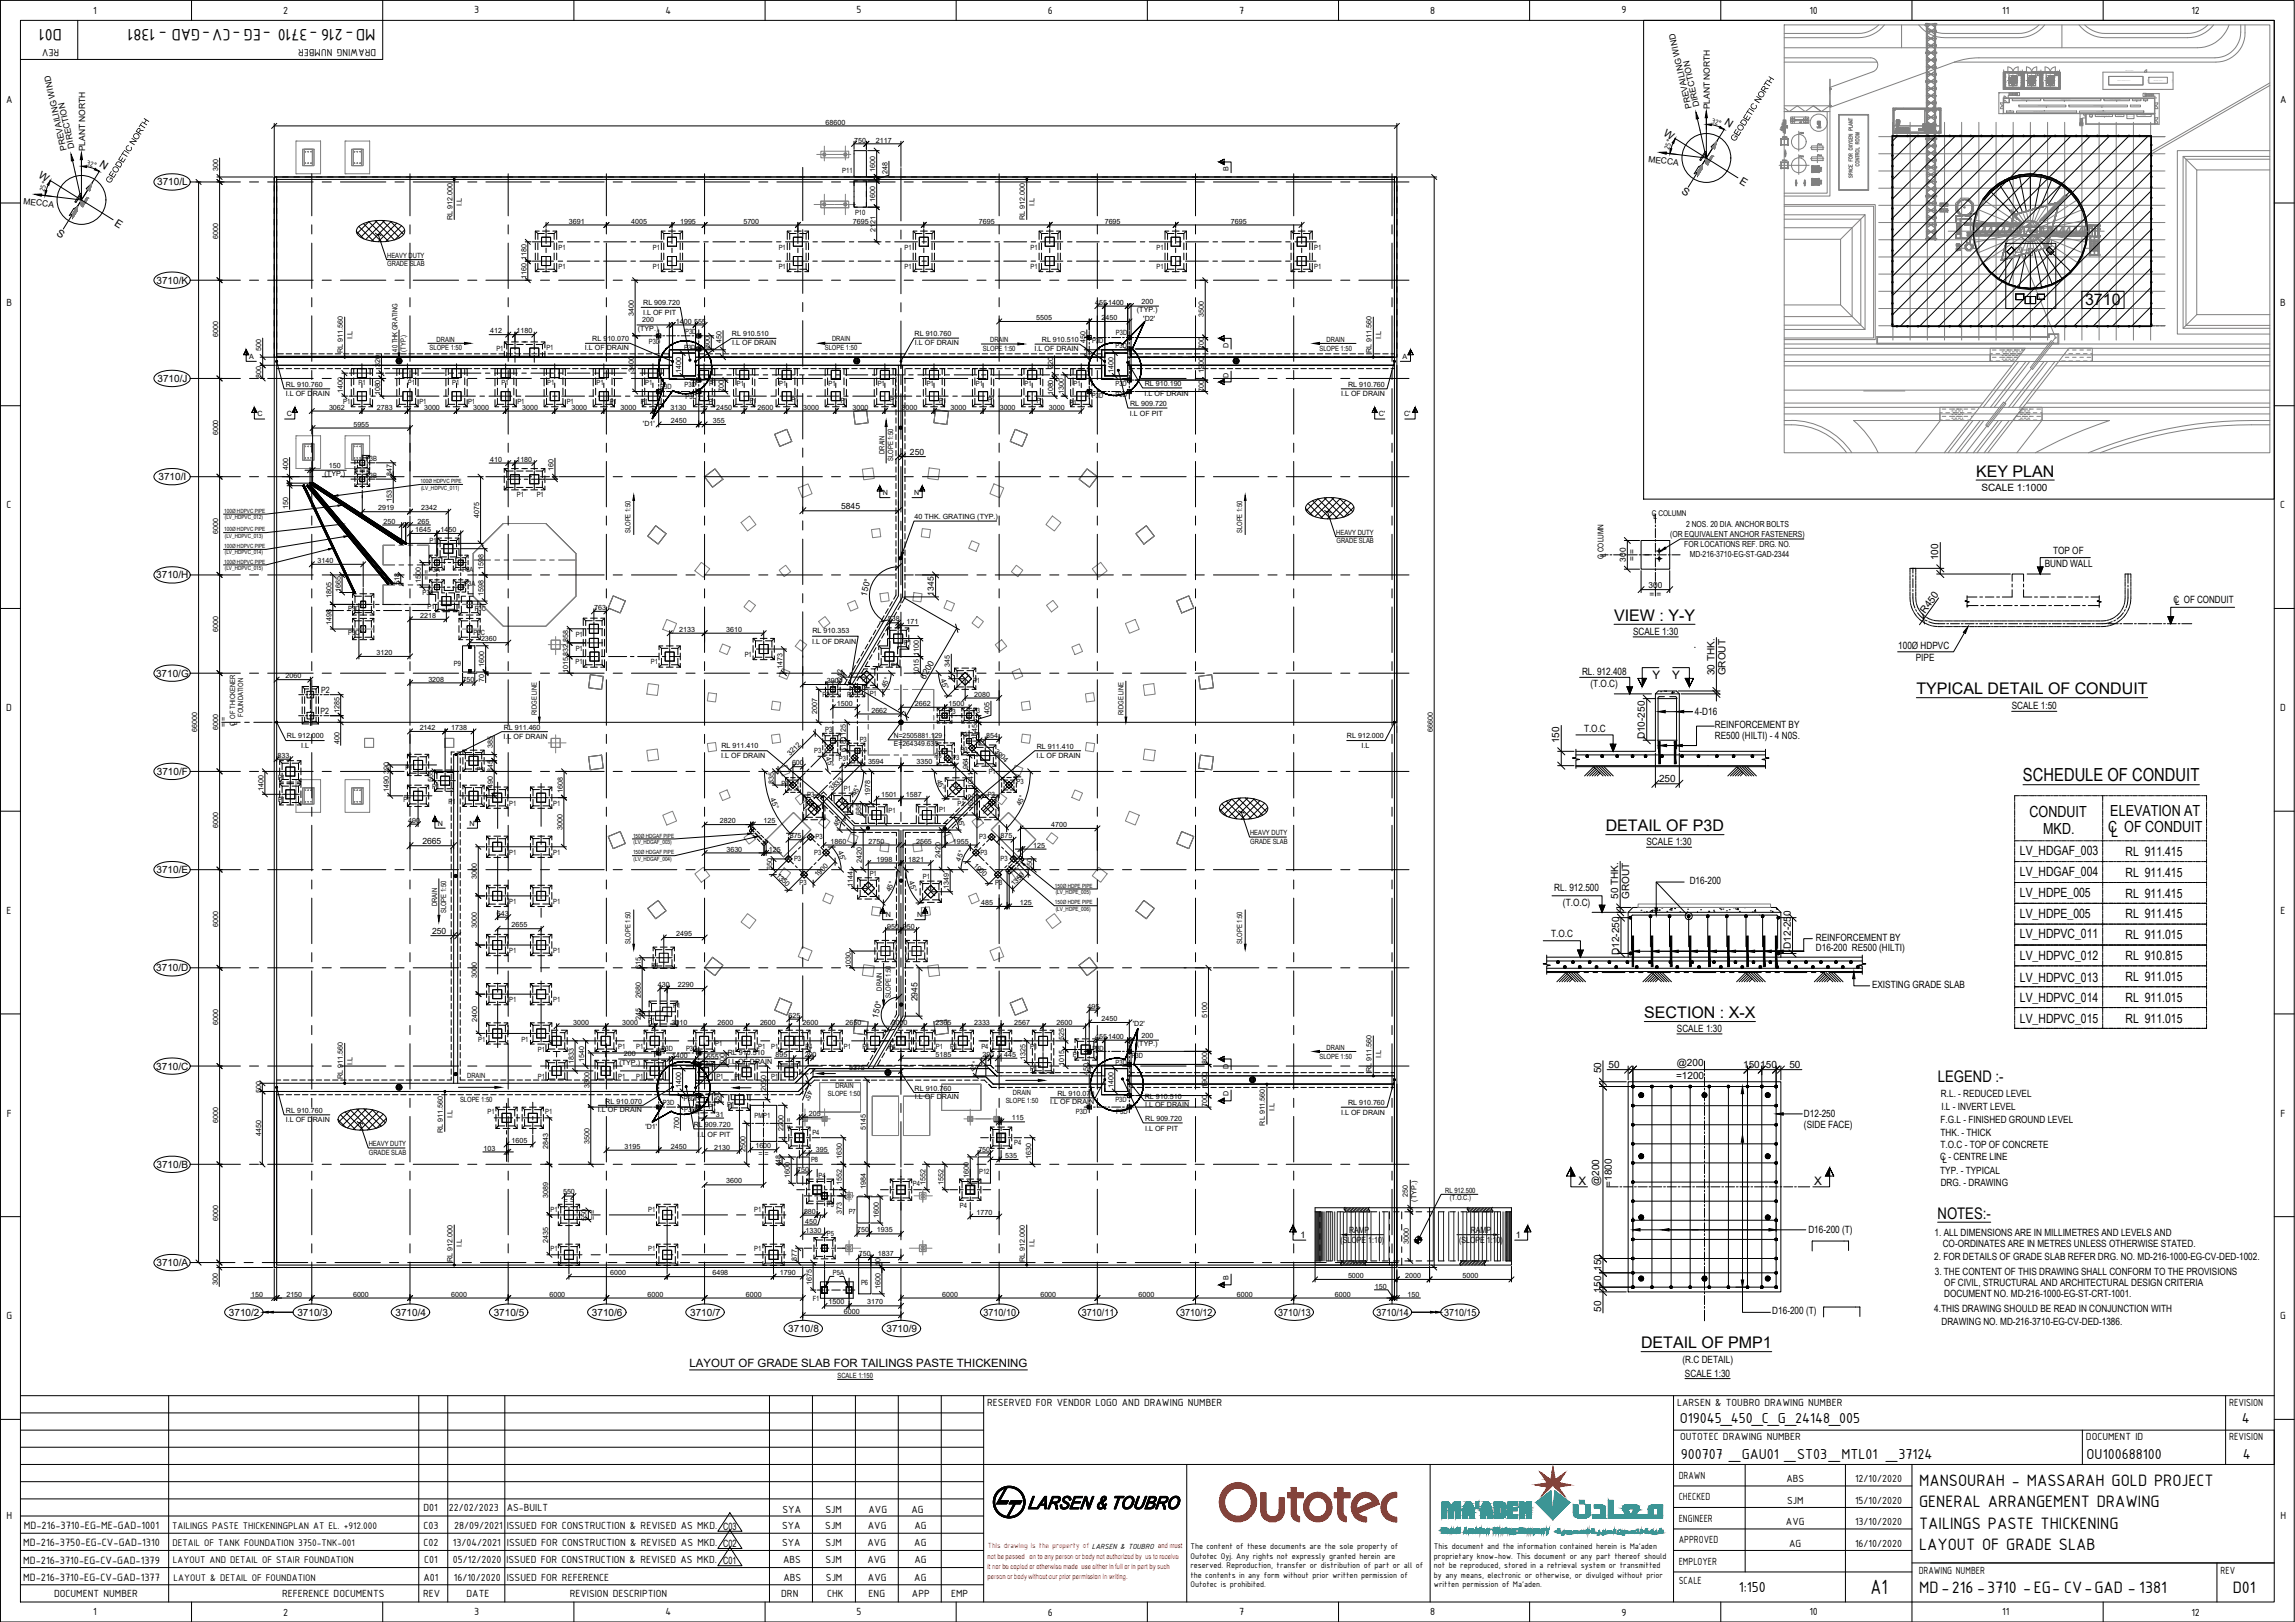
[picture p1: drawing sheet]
<svg xmlns="http://www.w3.org/2000/svg" width="841mm" height="594mm" viewBox="0 0 841 594" stroke-linecap="round" stroke-linejoin="round" font-family="sans-serif">
<defs><g id="words">
<text font-size="8.1" x="685.4" y="583.9">A1</text>
<text font-size="6.6" x="741.3" y="286">SCHEDULE OF CONDUIT</text>
<g font-size="6.5">
<text x="22.7" y="10.6" transform="rotate(-180 22.7 10.6)">D01</text>
<text x="137.6" y="10.6" transform="rotate(-180 137.6 10.6)">MD-216 -3710 -EG -CV-GAD - 1381</text>
<text x="703.3" y="544.3">MANSOURAH - MASSARAH GOLD PROJECT</text>
<text x="703.3" y="552.1">GENERAL ARRANGEMENT DRAWING</text>
<text x="703.3" y="560">TAILINGS PASTE THICKENING</text>
<text x="703.3" y="567.9">LAYOUT OF GRADE SLAB</text>
<text x="703.3" y="583.6">MD-216 -3710 -EG- CV-GAD - 1381</text>
<text x="818.2" y="583.6">D01</text>
</g>
<g font-size="5.9">
<text x="764.1" y="111.6">3710</text>
<text x="724.2" y="174.6">KEY PLAN</text>
<text x="591.5" y="227.4">VIEW : Y-Y</text>
<text x="702.3" y="254.3">TYPICAL DETAIL OF CONDUIT</text>
<text x="588.4" y="304.5">DETAIL OF P3D</text>
<text x="602.6" y="372.9">SECTION : X-X</text>
<text x="710.1" y="396.3">LEGEND :-</text>
<text x="710.1" y="446.4">NOTES:-</text>
<text x="601.4" y="493.8">DETAIL OF PMP1</text>
</g>
<g font-size="5.7">
<text x="615.6" y="521.2">O19045_450_C_G_24148_005</text>
<text x="821.5" y="521.2">4</text>
<text x="615.9" y="534.3">900707 _GAU01 _ST03 _MTL01 _37124</text>
<text x="764.7" y="534.3">OU100688100</text>
<text x="821.9" y="534.3">4</text>
<text x="637.2" y="583.1">1:150</text>
</g>
<g font-size="5.6">
<text x="743.8" y="299.4">CONDUIT</text>
<text x="773.3" y="298.8">ELEVATION AT</text>
<text x="748.7" y="305.3">MKD.</text>
<text x="772.6" y="304.8">C OF CONDUIT</text>
<text x="773.6" y="306.5">L</text>
</g>
<g font-size="4.7">
<text x="740.2" y="313.2">LV_HDGAF_003</text>
<text x="778.9" y="313.5">RL 911.415</text>
<text x="740.2" y="320.8">LV_HDGAF_004</text>
<text x="778.9" y="321.1">RL 911.415</text>
<text x="740.2" y="328.4">LV_HDPE_005</text>
<text x="778.9" y="328.7">RL 911.415</text>
<text x="740.2" y="336.1">LV_HDPE_005</text>
<text x="778.9" y="336.4">RL 911.415</text>
<text x="740.2" y="343.7">LV_HDPVC_011</text>
<text x="778.9" y="344">RL 911.015</text>
<text x="740.2" y="351.6">LV_HDPVC_012</text>
<text x="778.9" y="351.6">RL 910.815</text>
<text x="740.2" y="359.6">LV_HDPVC_013</text>
<text x="778.9" y="359.3">RL 911.015</text>
<text x="740.2" y="367.2">LV_HDPVC_014</text>
<text x="778.9" y="366.9">RL 911.015</text>
<text x="740.2" y="374.5">LV_HDPVC_015</text>
<text x="778.9" y="374.5">RL 911.015</text>
</g>
<g font-size="4.3">
<text x="605.5" y="248.8">Y</text>
<text x="612.8" y="248.8">Y</text>
<text x="578.4" y="434">X</text>
<text x="664.8" y="434">X</text>
</g>
<g font-size="4.2">
<text x="252.7" y="500.9">LAYOUT OF GRADE SLAB FOR TAILINGS PASTE THICKENING</text>
<text x="8.8" y="560">MD-216-3710-EG-ME-GAD-1001</text>
<text x="8.5" y="566.3">MD-216-3750-EG-CV-GAD-1310</text>
<text x="8.5" y="572.7">MD-216-3710-EG-CV-GAD-1379</text>
<text x="8.5" y="578.9">MD-216-3710-EG-CV-GAD-1377</text>
</g>
<g font-size="4.1">
<text x="34.2" y="5">1</text>
<text x="103.8" y="5.1">2</text>
<text x="173.8" y="4.9">3</text>
<text x="243.8" y="5">4</text>
<text x="313.9" y="4.9">5</text>
<text x="384" y="5.1">6</text>
<text x="454.1" y="5">7</text>
<text x="524.1" y="5">8</text>
<text x="594.2" y="4.9">9</text>
<text x="663.1" y="5">10</text>
<text x="733.7" y="5">11</text>
<text x="803.1" y="5.1">12</text>
<text x="21.7" y="17.9" transform="rotate(-180 21.7 17.9)">REV</text>
<text x="137.8" y="17.9" transform="rotate(-180 137.8 17.9)">DRAWING NUMBER</text>
<text x="2.2" y="37.7">A</text>
<text x="835.5" y="37.7">A</text>
<text x="2.4" y="112">B</text>
<text x="835.6" y="112">B</text>
<text x="2.4" y="186.2">C</text>
<text x="835.6" y="186.2">C</text>
<text x="2.3" y="260.5">D</text>
<text x="835.6" y="260.5">D</text>
<text x="2.4" y="334.7">E</text>
<text x="835.7" y="334.7">E</text>
<text x="2.5" y="409">F</text>
<text x="835.7" y="409">F</text>
<text x="2.4" y="483.2">G</text>
<text x="835.6" y="483.2">G</text>
<text x="361.8" y="514.9">RESERVED FOR VENDOR LOGO AND DRAWING NUMBER</text>
<text x="614.6" y="514.9">LARSEN &amp; TOUBRO DRAWING NUMBER</text>
<text x="816.9" y="514.9">REVISION</text>
<text x="615.7" y="527.4">OUTOTEC DRAWING NUMBER</text>
<text x="764.4" y="527.4">DOCUMENT ID</text>
<text x="816.9" y="527.4">REVISION</text>
<text x="615.2" y="541.6">DRAWN</text>
<text x="654.6" y="542.9">ABS</text>
<text x="679.8" y="542.9">12/10/2020</text>
<text x="615.2" y="549.5">CHECKED</text>
<text x="654.9" y="550.8">SJM</text>
<text x="679.8" y="550.8">15/10/2020</text>
<text x="2.4" y="556.4">H</text>
<text x="155.2" y="553.5">D01</text>
<text x="164.4" y="553.5">22/02/2023</text>
<text x="185.7" y="553.5">AS-BUILT</text>
<text x="286.8" y="554.1">SYA</text>
<text x="302.5" y="554.1">SJM</text>
<text x="318.3" y="554.1">AVG</text>
<text x="334" y="554.1">AG</text>
<text x="615.2" y="557.4">ENGINEER</text>
<text x="835.7" y="556.4">H</text>
<text x="155.2" y="560">C03</text>
<text x="166.4" y="560">28/09/2021</text>
<text x="185.7" y="560">ISSUED FOR CONSTRUCTION &amp; REVISED AS MKD. C03</text>
<text x="286.6" y="560">SYA</text>
<text x="302.4" y="560">SJM</text>
<text x="318" y="560">AVG</text>
<text x="335.1" y="560">AG</text>
<text x="654.5" y="558.7">AVG</text>
<text x="679.8" y="558.7">13/10/2020</text>
<text x="155.2" y="566.3">C02</text>
<text x="166" y="566.3">13/04/2021</text>
<text x="185.8" y="566.3">ISSUED FOR CONSTRUCTION &amp; REVISED AS MKD. C02</text>
<text x="286.6" y="566.3">SYA</text>
<text x="302.5" y="566.3">SJM</text>
<text x="317.9" y="566.3">AVG</text>
<text x="335" y="566.3">AG</text>
<text x="615.2" y="565.2">APPROVED</text>
<text x="655.7" y="566.6">AG</text>
<text x="679.8" y="566.6">16/10/2020</text>
<text x="155.4" y="572.6">C01</text>
<text x="166" y="572.6">05/12/2020</text>
<text x="185.6" y="572.6">ISSUED FOR CONSTRUCTION &amp; REVISED AS MKD. C01</text>
<text x="287" y="572.6">ABS</text>
<text x="302.5" y="572.6">SJM</text>
<text x="317.9" y="572.6">AVG</text>
<text x="335.1" y="572.6">AG</text>
<text x="615.2" y="573.1">EMPLOYER</text>
<text x="155.2" y="578.9">A01</text>
<text x="166.3" y="578.9">16/10/2020</text>
<text x="185.7" y="578.9">ISSUED FOR REFERENCE</text>
<text x="287.1" y="578.9">ABS</text>
<text x="302.7" y="578.9">SJM</text>
<text x="318.1" y="578.9">AVG</text>
<text x="335" y="578.9">AG</text>
<text x="615.2" y="580.3">SCALE</text>
<text x="703.1" y="576.3">DRAWING NUMBER</text>
<text x="813.8" y="576.3">REV</text>
<text x="19.8" y="584.9">DOCUMENT NUMBER</text>
<text x="103.4" y="584.9">REFERENCE DOCUMENTS</text>
<text x="155.1" y="584.9">REV</text>
<text x="171" y="584.9">DATE</text>
<text x="208.8" y="584.9">REVISION DESCRIPTION</text>
<text x="286.3" y="584.9">DRN</text>
<text x="303.1" y="584.9">CHK</text>
<text x="318.3" y="584.9">ENG</text>
<text x="334.2" y="584.9">APP</text>
<text x="348.6" y="584.9">EMP</text>
<text x="34.2" y="591.6">1</text>
<text x="103.8" y="591.7">2</text>
<text x="173.8" y="591.6">3</text>
<text x="243.8" y="591.6">4</text>
<text x="313.9" y="591.6">5</text>
<text x="384" y="591.7">6</text>
<text x="454.1" y="591.6">7</text>
<text x="524.1" y="591.6">8</text>
<text x="594.2" y="591.7">9</text>
<text x="663.1" y="591.6">10</text>
<text x="733.7" y="591.6">11</text>
<text x="803.1" y="591.7">12</text>
</g>
<g font-size="3.9">
<text x="631.7" y="45.3" transform="rotate(32 631.7 45.3)">N</text>
<text x="609.3" y="49.5" transform="rotate(32 609.3 49.5)">W</text>
<text x="13.8" y="64.9" transform="rotate(32 13.8 64.9)">W</text>
<text x="36.2" y="60.7" transform="rotate(32 36.2 60.7)">N</text>
<text x="615.9" y="70.7" transform="rotate(32 615.9 70.7)">S</text>
<text x="637.2" y="67" transform="rotate(32 637.2 67)">E</text>
<text x="41.7" y="82.4" transform="rotate(32 41.7 82.4)">E</text>
<text x="20.4" y="86.1" transform="rotate(32 20.4 86.1)">S</text>
</g>
<g font-size="3.8">
<text x="63.1" y="560">TAILINGS PASTE THICKENINGPLAN AT EL. +912.000</text>
<text x="63.2" y="566.3">DETAIL OF TANK FOUNDATION 3750-TNK-001</text>
<text x="63.3" y="572.6">LAYOUT AND DETAIL OF STAIR FOUNDATION</text>
<text x="63.5" y="578.9">LAYOUT &amp; DETAIL OF FOUNDATION</text>
</g>
<g font-size="3.7">
<text x="57.6" y="67.9">3710/L</text>
<text x="57.4" y="103.9">3710/K</text>
<text x="57.7" y="139.9">3710/J</text>
<text x="58.1" y="175.9">3710/I</text>
<text x="726.1" y="179.8">SCALE 1:1000</text>
<text x="752.4" y="203">TOP OF</text>
<text x="710.3" y="205.3" transform="rotate(-90 710.3 205.3)">100</text>
<text x="749.3" y="207.8">BUND WALL</text>
<text x="57.3" y="211.9">3710/H</text>
<text x="796.5" y="220.8">C OF CONDUIT</text>
<text x="797.1" y="221.8">L</text>
<text x="705.5" y="224.9" transform="rotate(-54 705.5 224.9)">R450</text>
<text x="598.5" y="232.5">SCALE 1:30</text>
<text x="695.6" y="237.6">100Ø HDPVC</text>
<text x="702.1" y="242.2">PIPE</text>
<text x="57.2" y="247.8">3710/G</text>
<text x="579.8" y="247.2">RL. 912.408</text>
<text x="582.9" y="251.6">(T.O.C)</text>
<text x="620.4" y="250.8" transform="rotate(-90 620.4 250.8)">30 THK.</text>
<text x="628.3" y="247.3" transform="rotate(-90 628.3 247.3)">30 THK.</text>
<text x="632.3" y="247.4" transform="rotate(-90 632.3 247.4)">GROUT</text>
<text x="621.1" y="262">4-D16</text>
<text x="737.2" y="259.8">SCALE 1:50</text>
<text x="580.5" y="267.9">T.O.C</text>
<text x="628.4" y="266.7">REINFORCEMENT BY</text>
<text x="571.4" y="272.3" transform="rotate(-90 571.4 272.3)">150</text>
<text x="602.8" y="270.8" transform="rotate(-90 602.8 270.8)">D10-250</text>
<text x="628.4" y="270.6">RE500 (HILTI) - 4 N0S.</text>
<text x="57.5" y="283.8">3710/F</text>
<text x="608" y="286.4">250</text>
<text x="603.4" y="309.5">SCALE 1:30</text>
<text x="57.4" y="319.8">3710/E</text>
<text x="619.2" y="323.8">D16-200</text>
<text x="569.6" y="326.4">RL. 912.500</text>
<text x="593" y="329.2" transform="rotate(-90 593 329.2)">50 THK.</text>
<text x="597" y="329.3" transform="rotate(-90 597 329.3)">GROUT</text>
<text x="572.8" y="331.7">(T.O.C)</text>
<text x="568.5" y="343.3">T.O.C</text>
<text x="656.2" y="347.5" transform="rotate(-90 656.2 347.5)">D12-250</text>
<text x="665.4" y="344.6">REINFORCEMENT BY</text>
<text x="593.3" y="349.8" transform="rotate(-90 593.3 349.8)">D12-250</text>
<text x="665.4" y="348.5">D16-200 RE500 (HILTI)</text>
<text x="57.3" y="355.8">3710/D</text>
<text x="686" y="361.9">EXISTING GRADE SLAB</text>
<text x="614.5" y="377.9">SCALE 1:30</text>
<text x="57.3" y="391.8">3710/C</text>
<text x="586.7" y="393.1" transform="rotate(-90 586.7 393.1)">50</text>
<text x="589.4" y="391">50</text>
<text x="614.2" y="395">=1200</text>
<text x="614.5" y="390.3">@200</text>
<text x="638.8" y="391">150150</text>
<text x="655.7" y="391">50</text>
<text x="711.3" y="401.9">R.L. - REDUCED LEVEL</text>
<text x="711.5" y="406.6">I.L - INVERT LEVEL</text>
<text x="661.1" y="409.3">D12-250</text>
<text x="661.1" y="413">(SIDE FACE)</text>
<text x="711.2" y="411.3">F.G.L - FINISHED GROUND LEVEL</text>
<text x="711.2" y="416">THK. - THICK</text>
<text x="711" y="425">C - CENTRE LINE</text>
<text x="711.2" y="420.5">T.O.C - TOP OF CONCRETE</text>
<text x="57.4" y="427.8">3710/B</text>
<text x="711" y="430.2">TYP. - TYPICAL</text>
<text x="711.8" y="426.1">L</text>
<text x="586" y="434.4" transform="rotate(-90 586 434.4)">@200</text>
<text x="590.7" y="434.6" transform="rotate(-90 590.7 434.6)">=1800</text>
<text x="711.2" y="434.6">DRG. - DRAWING</text>
<text x="662.7" y="451.6">D16-200 (T)</text>
<text x="709" y="452.9">1. ALL DIMENSIONS ARE IN MILLIMETRES AND LEVELS AND</text>
<text x="708.8" y="461.7">2. FOR DETAILS OF GRADE SLAB REFER DRG. NO. MD-216-1000-EG-CV-DED-1002.</text>
<text x="711.9" y="456.8">CO-ORDINATES ARE IN METRES UNLESS OTHERWISE STATED.</text>
<text x="57.4" y="463.7">3710/A</text>
<text x="586.7" y="465.5" transform="rotate(-90 586.7 465.5)">150</text>
<text x="709" y="466.8">3. THE CONTENT OF THIS DRAWING SHALL CONFORM TO THE PROVISIONS</text>
<text x="586.7" y="473.4" transform="rotate(-90 586.7 473.4)">150</text>
<text x="712.5" y="470.9">OF CIVIL, STRUCTURAL AND ARCHITECTURAL DESIGN CRITERIA</text>
<text x="712.5" y="475">DOCUMENT NO. MD-216-1000-EG-ST-CRT-1001.</text>
<text x="83.9" y="481.9">3710/2</text>
<text x="109" y="481.9">3710/3</text>
<text x="144.9" y="481.9">3710/4</text>
<text x="180.9" y="481.9">3710/5</text>
<text x="216.9" y="481.9">3710/6</text>
<text x="252.9" y="481.9">3710/7</text>
<text x="360.5" y="481.9">3710/10</text>
<text x="396.5" y="481.9">3710/11</text>
<text x="432.4" y="481.9">3710/12</text>
<text x="468.4" y="481.9">3710/13</text>
<text x="504.4" y="481.9">3710/14</text>
<text x="529.2" y="481.9">3710/15</text>
<text x="586.7" y="480.4" transform="rotate(-90 586.7 480.4)">50</text>
<text x="649.5" y="481.3">D16-200 (T)</text>
<text x="708.8" y="480.5">4.THIS DRAWING SHOULD BE READ IN CONJUNCTION WITH</text>
<text x="711.5" y="485.2">DRAWING NO. MD-216-3710-EG-CV-DED-1386.</text>
<text x="288.9" y="487.9">3710/8</text>
<text x="324.9" y="487.9">3710/9</text>
<text x="616.6" y="499.2">(R.C DETAIL)</text>
<text x="617.5" y="504.2">SCALE 1:30</text>
</g>
<g font-size="3.3">
<text x="476.5" y="453.3">1</text>
<text x="555.5" y="453.3">1</text>
<text x="436.2" y="567.3">The content of these documents are the sole property of</text>
<text x="525.5" y="567.3">This document and the information contained herein is Ma'aden</text>
<text x="436.2" y="570.8">Outotec Oyj. Any rights not expressly granted herein are</text>
<text x="436.2" y="574.4">reserved. Reproduction, transfer or distribution of part or all of</text>
<text x="525.5" y="570.8">proprietary know-how. This document or any part thereof should</text>
<text x="525.5" y="574.4">not be reproduced, stored in a retrieval system or transmitted</text>
<text x="436.2" y="577.8">the contents in any form without prior written permission of</text>
<text x="436.2" y="581.3">Outotec is prohibited.</text>
<text x="525.5" y="577.8">by any means, electronic or otherwise, or divulged without prior</text>
<text x="525.5" y="581.3">written permission of Ma'aden.</text>
</g>
<g font-size="3.1">
<text x="620" y="39.4" transform="rotate(-103 620 39.4)">PREVAILING WIND</text>
<text x="622.8" y="38.8" transform="rotate(-103 622.8 38.8)">DIRECTION</text>
<text x="626.6" y="40.1" transform="rotate(-90 626.6 40.1)">PLANT NORTH</text>
<text x="635.8" y="52" transform="rotate(-58 635.8 52)">GEODETIC NORTH</text>
<text x="24.5" y="54.8" transform="rotate(-103 24.5 54.8)">PREVAILING WIND</text>
<text x="27.3" y="54.1" transform="rotate(-103 27.3 54.1)">DIRECTION</text>
<text x="31.2" y="55.5" transform="rotate(-90 31.2 55.5)">PLANT NORTH</text>
<text x="603.9" y="59.3" transform="rotate(7 603.9 59.3)">MECCA</text>
<text x="40.3" y="67.4" transform="rotate(-58 40.3 67.4)">GEODETIC NORTH</text>
<text x="8.5" y="74.6" transform="rotate(7 8.5 74.6)">MECCA</text>
<text x="333.5" y="166.6">250</text>
<text x="308.2" y="186.5">5845</text>
<text x="612.1" y="196.7">(OR EQUIVALENT ANCHOR FASTENERS)</text>
<text x="617.9" y="193">2 NOS. 20 DIA. ANCHOR BOLTS</text>
<text x="617.2" y="200.4">FOR LOCATIONS REF. DRG. NO.</text>
<text x="595.8" y="205.8" transform="rotate(-90 595.8 205.8)">300</text>
<text x="599.1" y="205.4" transform="rotate(-90 599.1 205.4)">= =</text>
<text x="619.2" y="204.1">MD-216-3710-EG-ST-GAD-2344</text>
<text x="604.1" y="215.4">300</text>
<text x="317.5" y="218.5" transform="rotate(-75 317.5 218.5)">150°</text>
<text x="342.3" y="218.2" transform="rotate(-90 342.3 218.2)">1345</text>
<text x="604.4" y="218.7">= =</text>
<text x="339" y="248.9" transform="rotate(-60 339 248.9)">6200</text>
<text x="117.6" y="253.9">P2</text>
<text x="117.4" y="261.4">P2</text>
<text x="154.8" y="309.2">2665</text>
<text x="158.3" y="342.1">250</text>
<text x="336.2" y="366.8" transform="rotate(-90 336.2 366.8)">2945</text>
<text x="321.6" y="373.1" transform="rotate(-75 321.6 373.1)">150°</text>
<text x="491.2" y="455.2">(SLOPE 1:10)</text>
<text x="494.4" y="451.5">RAMP</text>
<text x="534.7" y="455.2">(SLOPE 1:10)</text>
<text x="539" y="451.5">RAMP</text>
</g>
<g font-size="2.9">
<text x="627" y="45.1" transform="rotate(16 627 45.1)">32°</text>
<text x="611.6" y="55" transform="rotate(-71 611.6 55)">25°</text>
<text x="31.6" y="60.4" transform="rotate(16 31.6 60.4)">32°</text>
<text x="16.1" y="70.4" transform="rotate(-71 16.1 70.4)">25°</text>
<text x="605.3" y="189.1">C COLUMN</text>
<text x="605.9" y="189.9">L</text>
<text x="588.5" y="203.9" transform="rotate(-90 588.5 203.9)">L</text>
<text x="587.7" y="204.7" transform="rotate(-90 587.7 204.7)">C COLUMN</text>
</g>
<text font-size="2.9" fill="#f00" x="362" y="567.1">This drawing is the property of LARSEN &amp; TOUBRO and must</text>
<g font-size="2.6">
<text x="302.6" y="45.6">68600</text>
<text x="313.1" y="52.2">750</text>
<text x="320.9" y="52.2">2117</text>
<text x="80" y="62.6" transform="rotate(-90 80 62.6)">300</text>
<text x="308.7" y="63.3">P11</text>
<text x="320.8" y="63" transform="rotate(-90 320.8 63)">1600</text>
<text x="325.2" y="63.8" transform="rotate(-90 325.2 63.8)">248</text>
<text x="450.2" y="62.7" transform="rotate(-90 450.2 62.7)">B</text>
<text x="169.2" y="75.4" transform="rotate(-90 169.2 75.4)">I.L</text>
<text x="320.8" y="74.1" transform="rotate(-90 320.8 74.1)">1600</text>
<text x="379.1" y="75.4" transform="rotate(-90 379.1 75.4)">I.L</text>
<text x="165.8" y="80.5" transform="rotate(-90 165.8 80.5)">RL 912.000</text>
<text x="208.4" y="81.9">3691</text>
<text x="231.4" y="81.9">4005</text>
<text x="249.2" y="81.9">1995</text>
<text x="272.4" y="81.9">5700</text>
<text x="312.5" y="81.9">7695</text>
<text x="313.4" y="78.6">P10</text>
<text x="358.7" y="81.9">7695</text>
<text x="375.6" y="80.5" transform="rotate(-90 375.6 80.5)">RL 912.000</text>
<text x="404.8" y="81.9">7695</text>
<text x="451" y="81.9">7695</text>
<text x="80" y="87.5" transform="rotate(-90 80 87.5)">6000</text>
<text x="320.8" y="84.9" transform="rotate(-90 320.8 84.9)">2121</text>
<text x="141.9" y="94.5">HEAVY DUTY</text>
<text x="192.9" y="95.1" transform="rotate(-90 192.9 95.1)">1180</text>
<text x="204.7" y="91.5">P1</text>
<text x="239.2" y="91.5">P1</text>
<text x="285.4" y="91.5">P1</text>
<text x="331.5" y="91.5">P1</text>
<text x="377.7" y="91.5">P1</text>
<text x="423.8" y="91.5">P1</text>
<text x="481.6" y="91.5">P1</text>
<text x="141.9" y="97.5">GRADE SLAB</text>
<text x="204.7" y="98.4">P1</text>
<text x="239.2" y="98.4">P1</text>
<text x="285.4" y="98.4">P1</text>
<text x="331.5" y="98.4">P1</text>
<text x="377.7" y="98.4">P1</text>
<text x="423.8" y="98.4">P1</text>
<text x="481.6" y="98.4">P1</text>
<text x="192.9" y="102.1" transform="rotate(-90 192.9 102.1)">1160</text>
<text x="235.7" y="111.8">RL 909.720</text>
<text x="401.4" y="111.6">4551400</text>
<text x="418.3" y="111.2">200</text>
<text x="232.2" y="115.7" transform="rotate(-90 232.2 115.7)">3400</text>
<text x="235.4" y="118.1">200</text>
<text x="235.7" y="115.3">I.L OF PIT</text>
<text x="247.7" y="118.5">1400</text>
<text x="254.3" y="118.5">555</text>
<text x="379.8" y="117.2">5505</text>
<text x="403.6" y="117.2">2450</text>
<text x="416.6" y="114.3">(TYP.)</text>
<text x="419" y="117.6">'D2'</text>
<text x="441.2" y="116" transform="rotate(-90 441.2 116)">3500</text>
<text x="80" y="123.5" transform="rotate(-90 80 123.5)">6000</text>
<text x="129.1" y="124.2" transform="rotate(-90 129.1 124.2)">I.L</text>
<text x="160" y="125.1">DRAIN</text>
<text x="179.7" y="122.1">412</text>
<text x="189.3" y="122.1">1180</text>
<text x="217" y="125.1">RL 910.070</text>
<text x="233.7" y="121.3">(TYP.)</text>
<text x="237.8" y="125.9">P3D</text>
<text x="251.1" y="122.2">P3D</text>
<text x="264.5" y="125.8" transform="rotate(-90 264.5 125.8)">450</text>
<text x="268.2" y="123.2">RL 910.510</text>
<text x="304.9" y="125.1">DRAIN</text>
<text x="335.2" y="123.2">RL 910.760</text>
<text x="362.8" y="125.3">DRAIN</text>
<text x="381.8" y="125.4">RL 910.510</text>
<text x="397.8" y="125.5" transform="rotate(-90 397.8 125.5)">450</text>
<text x="400.2" y="125.7">P3D</text>
<text x="408.9" y="122.9">P3D</text>
<text x="486.2" y="125.1">DRAIN</text>
<text x="506.1" y="124.2" transform="rotate(-90 506.1 124.2)">I.L</text>
<text x="91.4" y="131.5">A</text>
<text x="95.8" y="128.6" transform="rotate(-90 95.8 128.6)">500</text>
<text x="125.6" y="129.3" transform="rotate(-90 125.6 129.3)">RL 911.560</text>
<text x="145.7" y="128.8" transform="rotate(-90 145.7 128.8)">40 THK GRATING</text>
<text x="148.7" y="128.7" transform="rotate(-90 148.7 128.7)">(TYP.)</text>
<text x="157.4" y="128.4">SLOPE 1:50</text>
<text x="181.9" y="128.5">P1</text>
<text x="200.2" y="128.4">P1</text>
<text x="214.4" y="128.2">I.L OF DRAIN</text>
<text x="250.7" y="128.1">P3D</text>
<text x="260.1" y="127.6" transform="rotate(-90 260.1 127.6)">800</text>
<text x="268.4" y="126.3">I.L OF DRAIN</text>
<text x="302.3" y="128.4">SLOPE 1:50</text>
<text x="335.3" y="126.3">I.L OF DRAIN</text>
<text x="360.2" y="128.6">SLOPE 1:50</text>
<text x="379.1" y="128.5">I.L OF DRAIN</text>
<text x="408.8" y="127.6">P3D</text>
<text x="441.2" y="127.9" transform="rotate(-90 441.2 127.9)">700</text>
<text x="450.2" y="127.4" transform="rotate(-90 450.2 127.4)">D</text>
<text x="483.5" y="128.4">SLOPE 1:50</text>
<text x="502.6" y="129.3" transform="rotate(-90 502.6 129.3)">RL 911.560</text>
<text x="514" y="131.5">A</text>
<text x="139.3" y="134.5" transform="rotate(-90 139.3 134.5)">320</text>
<text x="232.2" y="136.1" transform="rotate(-90 232.2 136.1)">3400</text>
<text x="249.6" y="136.5" transform="rotate(-90 249.6 136.5)">1400</text>
<text x="386" y="135" transform="rotate(-90 386 135)">220</text>
<text x="408.1" y="136.5" transform="rotate(-90 408.1 136.5)">1400</text>
<text x="441.2" y="136.5" transform="rotate(-90 441.2 136.5)">1900</text>
<text x="95.8" y="138.4" transform="rotate(-90 95.8 138.4)">800</text>
<text x="104.8" y="141.7">RL 910.760</text>
<text x="125.7" y="143.9" transform="rotate(-90 125.7 143.9)">1400</text>
<text x="131.4" y="140.9">P1</text>
<text x="149.4" y="140.9">P1</text>
<text x="165.7" y="140.9">P1</text>
<text x="183.8" y="140.9">P1</text>
<text x="200.5" y="140.9">P1</text>
<text x="218.7" y="140.9">P1</text>
<text x="236.5" y="140.9">P1</text>
<text x="241.9" y="142.3">P3D</text>
<text x="250.9" y="141.6">P3D</text>
<text x="259.9" y="141.5">P1</text>
<text x="265.3" y="143.5" transform="rotate(-90 265.3 143.5)">700</text>
<text x="270" y="141.5">P1</text>
<text x="285.6" y="141.5">P1</text>
<text x="303.6" y="141.5">P1</text>
<text x="321.6" y="141.5">P1</text>
<text x="339.6" y="141.4">P1</text>
<text x="357.6" y="141.5">P1</text>
<text x="375.5" y="141.5">P1</text>
<text x="393.4" y="141.5">P1</text>
<text x="408.8" y="141.4">P3D</text>
<text x="419.5" y="141.3">RL 910.190</text>
<text x="441.2" y="143.5" transform="rotate(-90 441.2 143.5)">700</text>
<text x="450.2" y="138.3" transform="rotate(-90 450.2 138.3)">D</text>
<text x="494" y="141.7">RL 910.760</text>
<text x="104.7" y="145.2">I.L OF DRAIN</text>
<text x="125.8" y="147.9">P1</text>
<text x="139.3" y="144.8" transform="rotate(-90 139.3 144.8)">1080</text>
<text x="153.7" y="147.9">P1</text>
<text x="171.5" y="147.9">P1</text>
<text x="189.6" y="147.9">P1</text>
<text x="207.7" y="147.9">P1</text>
<text x="223.5" y="147.9">P1</text>
<text x="234.9" y="147.9">P1</text>
<text x="251.2" y="146.3">P3D</text>
<text x="259.8" y="148">P1</text>
<text x="274.8" y="147.7">P1</text>
<text x="290.1" y="147.4">P1</text>
<text x="308.1" y="147.7">P1</text>
<text x="326.2" y="147.4">P1</text>
<text x="344.2" y="147.5">P1</text>
<text x="362.1" y="147.3">P1</text>
<text x="380" y="147.6">P1</text>
<text x="386" y="144.8" transform="rotate(-90 386 144.8)">1080</text>
<text x="389.8" y="144.2" transform="rotate(-90 389.8 144.2)">1300</text>
<text x="392" y="148.5">P1</text>
<text x="400.1" y="145.6">P3D</text>
<text x="408.8" y="145.4">P3D</text>
<text x="414.1" y="148.6">RL 909.720</text>
<text x="419.4" y="145">I.L OF DRAIN</text>
<text x="491.4" y="145.2">I.L OF DRAIN</text>
<text x="94.3" y="152.5">C</text>
<text x="105.1" y="152.5">C</text>
<text x="120.6" y="150.1">3062</text>
<text x="138.1" y="150.1">2783</text>
<text x="155.4" y="150.1">3000</text>
<text x="173.4" y="150.1">3000</text>
<text x="191.4" y="150.1">3000</text>
<text x="209.4" y="150.1">3000</text>
<text x="227.4" y="150.1">3000</text>
<text x="245.7" y="150.1">3130</text>
<text x="245.8" y="155">2450</text>
<text x="261.2" y="155">355</text>
<text x="262.5" y="150.1">2450</text>
<text x="277.6" y="150.1">2600</text>
<text x="294.4" y="150.1">3000</text>
<text x="312.4" y="150.1">3000</text>
<text x="330.4" y="150.1">3000</text>
<text x="348.4" y="150.1">3000</text>
<text x="366.4" y="150.1">3000</text>
<text x="384.3" y="150.1">3000</text>
<text x="414.1" y="152.3">I.L OF PIT</text>
<text x="505.2" y="152.5">C'</text>
<text x="514.5" y="152.5">C'</text>
<text x="80" y="159.5" transform="rotate(-90 80 159.5)">6000</text>
<text x="129.5" y="156.3">5955</text>
<text x="235.6" y="156.1">'D1'</text>
<text x="324.1" y="166.3" transform="rotate(-90 324.1 166.3)">DRAIN</text>
<text x="105.6" y="172.3" transform="rotate(-90 105.6 172.3)">400</text>
<text x="120.5" y="171.3">150</text>
<text x="134.1" y="169">P3B</text>
<text x="179.7" y="169.1">410</text>
<text x="189.2" y="169.1">1180</text>
<text x="202.9" y="172.5" transform="rotate(-90 202.9 172.5)">160</text>
<text x="327.4" y="168.9" transform="rotate(-90 327.4 168.9)">SLOPE 1:50</text>
<text x="119" y="174.5">(TYP.)</text>
<text x="134.1" y="174.9">P3B</text>
<text x="143.6" y="174.2" transform="rotate(-90 143.6 174.2)">847</text>
<text x="143.6" y="184" transform="rotate(-90 143.6 184)">153</text>
<text x="189.4" y="182.1">P1</text>
<text x="196.7" y="182">P1</text>
<text x="323.5" y="181.3">N</text>
<text x="335" y="181.3">N</text>
<text x="105.6" y="186.3" transform="rotate(-90 105.6 186.3)">150</text>
<text x="138.6" y="186.9">2919</text>
<text x="140.6" y="191.8">250</text>
<text x="153" y="191.8">265</text>
<text x="154.4" y="186.9">2342</text>
<text x="175.6" y="189.7" transform="rotate(-90 175.6 189.7)">4075</text>
<text x="335.2" y="190.2">40 THK. GRATING (TYP.)</text>
<text x="80" y="195.5" transform="rotate(-90 80 195.5)">6000</text>
<text x="152.2" y="194.9">1645</text>
<text x="161.5" y="194.9">1450</text>
<text x="231.1" y="195.3" transform="rotate(-90 231.1 195.3)">SLOPE 1:50</text>
<text x="455.2" y="195.3" transform="rotate(-90 455.2 195.3)">SLOPE 1:50</text>
<text x="489.7" y="196">HEAVY DUTY</text>
<text x="157.4" y="198.9">P1</text>
<text x="489.8" y="199">GRADE SLAB</text>
<text x="116.4" y="206.2">3140</text>
<text x="157.2" y="209.4">P3A</text>
<text x="169.5" y="209.5">P3A</text>
<text x="177.1" y="208.8" transform="rotate(-90 177.1 208.8)">1598</text>
<text x="146.3" y="214.3" transform="rotate(-90 146.3 214.3)">518</text>
<text x="154.3" y="213.5" transform="rotate(-90 154.3 213.5)">1500</text>
<text x="157.1" y="212.4" transform="rotate(-90 157.1 212.4)">= =</text>
<text x="170.1" y="214.5">P3A</text>
<text x="121.5" y="219" transform="rotate(-90 121.5 219)">1805</text>
<text x="124.8" y="216.8" transform="rotate(-90 124.8 216.8)">1665</text>
<text x="154.8" y="217.8">P3A</text>
<text x="177.1" y="218.4" transform="rotate(-90 177.1 218.4)">1598</text>
<text x="127.6" y="223.7">P3C</text>
<text x="154" y="226.3">2218</text>
<text x="156.7" y="223.1">P1</text>
<text x="173.9" y="224">P3C</text>
<text x="217.8" y="223.4">763</text>
<text x="325.4" y="227.6">538</text>
<text x="80" y="231.5" transform="rotate(-90 80 231.5)">6000</text>
<text x="121.5" y="228.9" transform="rotate(-90 121.5 228.9)">1498</text>
<text x="127.6" y="232.6">P3C</text>
<text x="173.5" y="232.6">P3C</text>
<text x="211" y="233.2">P1</text>
<text x="248.9" y="231.4">2133</text>
<text x="266.1" y="231.4">3610</text>
<text x="297.7" y="232">RL 910.353</text>
<text x="332.2" y="228.7">171</text>
<text x="138" y="239.9">3120</text>
<text x="176.3" y="234.9">2360</text>
<text x="208.2" y="235.1" transform="rotate(-90 208.2 235.1)">858</text>
<text x="211" y="238.4">P1</text>
<text x="297.6" y="235.8">I.L OF DRAIN</text>
<text x="331.4" y="236.4">P1</text>
<text x="166.3" y="244">P9</text>
<text x="177.5" y="244.3" transform="rotate(-90 177.5 244.3)">1600</text>
<text x="208.2" y="240.1" transform="rotate(-90 208.2 240.1)">832</text>
<text x="210.9" y="243.3">P1</text>
<text x="238.5" y="243.3">P1</text>
<text x="272.9" y="240.6">P1</text>
<text x="286.8" y="245.1" transform="rotate(-90 286.8 245.1)">1473</text>
<text x="326.5" y="244.7">P1</text>
<text x="336.8" y="240.2" transform="rotate(-90 336.8 240.2)">1100</text>
<text x="348.1" y="244.3" transform="rotate(-90 348.1 244.3)">345</text>
<text x="104.6" y="248.4">2060</text>
<text x="157" y="249.6">3208</text>
<text x="169.5" y="249.6">750</text>
<text x="177.5" y="249.9" transform="rotate(-90 177.5 249.9)">70</text>
<text x="208.2" y="246.5" transform="rotate(-90 208.2 246.5)">1015</text>
<text x="303" y="250.2">3904</text>
<text x="308.8" y="249.4" transform="rotate(-90 308.8 249.4)">242</text>
<text x="336.8" y="247.1" transform="rotate(-90 336.8 247.1)">1015</text>
<text x="344.6" y="249.1" transform="rotate(68 344.6 249.1)">45°</text>
<text x="356.6" y="250">P1</text>
<text x="301.5" y="255.1">P3</text>
<text x="310.4" y="255.1">P3</text>
<text x="318.7" y="254.9">P1</text>
<text x="324.6" y="252.1" transform="rotate(-68 324.6 252.1)">45°</text>
<text x="357" y="255.2">2080</text>
<text x="89.1" y="262.6" transform="rotate(-90 89.1 262.6)">FOUNDATION</text>
<text x="124.4" y="261.3" transform="rotate(-90 124.4 261.3)">1285</text>
<text x="196.8" y="261.9" transform="rotate(-90 196.8 261.9)">RIDGE LINE</text>
<text x="299.5" y="261.4" transform="rotate(-90 299.5 261.4)">2007</text>
<text x="306.7" y="258.6">1500</text>
<text x="319.3" y="261">2662</text>
<text x="335.3" y="258.6">2662</text>
<text x="347.6" y="261.5">P3</text>
<text x="347.6" y="258.6">1500</text>
<text x="356.5" y="261.1">P3</text>
<text x="362.6" y="261.5" transform="rotate(-90 362.6 261.5)">405</text>
<text x="411.7" y="261.9" transform="rotate(-90 411.7 261.9)">RIDGE LINE</text>
<text x="72.3" y="268.2" transform="rotate(-90 72.3 268.2)">66000</text>
<text x="80" y="267.4" transform="rotate(-90 80 267.4)">6000</text>
<text x="82.8" y="266.4" transform="rotate(-90 82.8 266.4)">= =</text>
<text x="86.2" y="265.9" transform="rotate(-90 86.2 265.9)">C OF THICKENER</text>
<text x="86.9" y="265.4" transform="rotate(-90 86.9 265.4)">L</text>
<text x="153.8" y="267.4">2142</text>
<text x="165.3" y="267.4">1738</text>
<text x="184.6" y="267.2">RL 911.460</text>
<text x="302.4" y="268.2">P3</text>
<text x="525.1" y="268.2" transform="rotate(-90 525.1 268.2)">66600</text>
<text x="105.2" y="270.4">RL 912.000</text>
<text x="110.3" y="273.9">I.L</text>
<text x="124.4" y="272.6" transform="rotate(-90 124.4 272.6)">400</text>
<text x="180.6" y="274.1" transform="rotate(-90 180.6 274.1)">385</text>
<text x="184.5" y="270.7">I.L OF DRAIN</text>
<text x="264.4" y="274">RL 911.410</text>
<text x="298.4" y="275.9">P3</text>
<text x="310" y="275.3" transform="rotate(-90 310 275.3)">6181125</text>
<text x="315" y="271.7">P3</text>
<text x="327.5" y="270.4">N=2505881.129</text>
<text x="327.6" y="273.4">E=264349.635</text>
<text x="352" y="270">P3</text>
<text x="352" y="275.5">P3</text>
<text x="358.1" y="271" transform="rotate(-90 358.1 271)">1145</text>
<text x="361.4" y="270.3">854</text>
<text x="364.3" y="275.4" transform="rotate(45 364.3 275.4)">3204</text>
<text x="379.9" y="274.2">RL 911.410</text>
<text x="493.6" y="270.4">RL 912.000</text>
<text x="499" y="273.9">I.L</text>
<text x="101.7" y="277.6">833</text>
<text x="148.5" y="282">P1</text>
<text x="264.3" y="277.7">I.L OF DRAIN</text>
<text x="289.5" y="277" transform="rotate(-45 289.5 277)">3212</text>
<text x="290.2" y="280.3">600</text>
<text x="302.5" y="277.6" transform="rotate(67 302.5 277.6)">45°</text>
<text x="307.4" y="278.9">P3</text>
<text x="318.1" y="279.9">3594</text>
<text x="335.8" y="279.9">3350</text>
<text x="342.5" y="277.7">P3</text>
<text x="349" y="278.3">P3</text>
<text x="354.8" y="281.8" transform="rotate(-90 354.8 281.8)">964</text>
<text x="379.9" y="277.7">I.L OF DRAIN</text>
<text x="101.9" y="285.5">P1</text>
<text x="142.5" y="283.5" transform="rotate(-90 142.5 283.5)">390</text>
<text x="158.7" y="286.4" transform="rotate(-90 158.7 286.4)">565</text>
<text x="174.8" y="282.7">P1</text>
<text x="180.6" y="282.8" transform="rotate(-90 180.6 282.8)">645</text>
<text x="283.5" y="287.2" transform="rotate(-90 283.5 287.2)">835</text>
<text x="343.2" y="286" transform="rotate(68 343.2 286)">45°</text>
<text x="362.3" y="283.4">P1</text>
<text x="372.5" y="287.3">P3</text>
<text x="96.6" y="289.7" transform="rotate(-90 96.6 289.7)">1400</text>
<text x="101.9" y="293.8">P1</text>
<text x="142.5" y="290" transform="rotate(-90 142.5 290)">1490</text>
<text x="147.8" y="293.9">P1</text>
<text x="158.4" y="288.8">P1</text>
<text x="180.6" y="290" transform="rotate(-90 180.6 290)">1490</text>
<text x="206.2" y="290.3" transform="rotate(-90 206.2 290.3)">1608</text>
<text x="282.3" y="292.8" transform="rotate(67 282.3 292.8)">45°</text>
<text x="286.3" y="288">P3</text>
<text x="295.8" y="291.9">P3</text>
<text x="305" y="289.8" transform="rotate(-45 305 289.8)">3833</text>
<text x="309.2" y="289.8">P1</text>
<text x="313.8" y="291.6" transform="rotate(-67 313.8 291.6)">45°</text>
<text x="318.9" y="291.4" transform="rotate(-90 318.9 291.4)">1978</text>
<text x="322.9" y="292.1">1501</text>
<text x="331.9" y="292.1">1587</text>
<text x="356.7" y="288.5" transform="rotate(-90 356.7 288.5)">1041</text>
<text x="362" y="291.9">P3</text>
<text x="164.3" y="294.4">P1</text>
<text x="186.6" y="295.1">P1</text>
<text x="202.7" y="295.1">P1</text>
<text x="315.6" y="298.6" transform="rotate(-90 315.6 298.6)">685</text>
<text x="325.6" y="297.7">P1</text>
<text x="344.1" y="297.6">P1</text>
<text x="350.5" y="299.6" transform="rotate(67 350.5 299.6)">45°</text>
<text x="350.9" y="295.2">P1</text>
<text x="356.7" y="296.6" transform="rotate(-90 356.7 296.6)">1622</text>
<text x="374.1" y="295.3" transform="rotate(-67 374.1 295.3)">45°</text>
<text x="80" y="303.4" transform="rotate(-90 80 303.4)">6000</text>
<text x="149.6" y="301.3">490</text>
<text x="160.5" y="302.4">N</text>
<text x="172" y="302.4">N</text>
<text x="206.1" y="304.1" transform="rotate(-90 206.1 304.1)">3000</text>
<text x="263.8" y="301.5">2820</text>
<text x="279.8" y="301.5">125</text>
<text x="307" y="303" transform="rotate(-68 307 303)">45°</text>
<text x="385.2" y="302.9">4700</text>
<text x="458.1" y="306">HEAVY DUTY</text>
<text x="266.2" y="311.9">3630</text>
<text x="289.4" y="307.1">875</text>
<text x="298.9" y="307.3">P3</text>
<text x="304.4" y="309">1860</text>
<text x="318.3" y="309">2750</text>
<text x="335.7" y="309">2565</text>
<text x="349.2" y="309">1955</text>
<text x="358.8" y="307.3">P3</text>
<text x="366.6" y="307.1">875</text>
<text x="378.6" y="310.5">125</text>
<text x="458.2" y="309">GRADE SLAB</text>
<text x="186.6" y="313.1">P1</text>
<text x="202.7" y="313.1">P1</text>
<text x="281.8" y="312">125</text>
<text x="291" y="315.2">P3</text>
<text x="298.4" y="313.2">P3</text>
<text x="307" y="312.1" transform="rotate(67 307 312.1)">45°</text>
<text x="315.8" y="316" transform="rotate(-90 315.8 316)">2420</text>
<text x="321.2" y="315.6">1998</text>
<text x="332.8" y="315.6">1821</text>
<text x="344.6" y="314.1" transform="rotate(-90 344.6 314.1)">2420</text>
<text x="351.9" y="315.6" transform="rotate(-67 351.9 315.6)">45°</text>
<text x="356.6" y="317.1" transform="rotate(45 356.6 317.1)">1900</text>
<text x="359.3" y="313.2">P3</text>
<text x="366.6" y="315.2">P3</text>
<text x="174.8" y="322" transform="rotate(-90 174.8 322)">3000</text>
<text x="283" y="318.7" transform="rotate(-90 283 318.7)">650</text>
<text x="284.3" y="320.7" transform="rotate(45 284.3 320.7)">1350</text>
<text x="299.6" y="321.4" transform="rotate(-45 299.6 321.4)">1900</text>
<text x="318.7" y="321">P1</text>
<text x="333" y="323.1" transform="rotate(68 333 323.1)">45°</text>
<text x="338.2" y="322">P1</text>
<text x="378.3" y="318.7" transform="rotate(-90 378.3 318.7)">650</text>
<text x="293" y="324.1">P3</text>
<text x="312.5" y="324.9" transform="rotate(-90 312.5 324.9)">1144</text>
<text x="326.3" y="326.8" transform="rotate(-67 326.3 326.8)">45°</text>
<text x="347.7" y="325.6" transform="rotate(-90 347.7 325.6)">1349</text>
<text x="364.7" y="324.1">P3</text>
<text x="371.5" y="324.6" transform="rotate(-45 371.5 324.6)">1350</text>
<text x="160.2" y="331.9" transform="rotate(-90 160.2 331.9)">DRAIN</text>
<text x="163.4" y="334.5" transform="rotate(-90 163.4 334.5)">SLOPE 1:50</text>
<text x="182.1" y="335.4">643</text>
<text x="186.6" y="331.1">P1</text>
<text x="202.7" y="331.1">P1</text>
<text x="324.6" y="335.9">N</text>
<text x="336.1" y="335.9">N</text>
<text x="359.5" y="331.5">485</text>
<text x="373.8" y="331.5">125</text>
<text x="80" y="339.4" transform="rotate(-90 80 339.4)">6000</text>
<text x="174.8" y="340" transform="rotate(-90 174.8 340)">3000</text>
<text x="187.5" y="339.7">2655</text>
<text x="325.2" y="340.1">950</text>
<text x="330.8" y="340.1">950</text>
<text x="231.1" y="345.7" transform="rotate(-90 231.1 345.7)">SLOPE 1:50</text>
<text x="247.8" y="342.9">2495</text>
<text x="455.2" y="345.7" transform="rotate(-90 455.2 345.7)">SLOPE 1:50</text>
<text x="186.6" y="349.1">P1</text>
<text x="202.7" y="349.1">P1</text>
<text x="174.8" y="358" transform="rotate(-90 174.8 358)">3000</text>
<text x="234.8" y="354.8" transform="rotate(-90 234.8 354.8)">615</text>
<text x="238.8" y="354.5">P1</text>
<text x="311.8" y="354.4" transform="rotate(-90 311.8 354.4)">1030</text>
<text x="234.8" y="365.4" transform="rotate(-90 234.8 365.4)">2680</text>
<text x="241" y="361.6">430</text>
<text x="248.5" y="361.6">2290</text>
<text x="323.1" y="362.9" transform="rotate(-90 323.1 362.9)">DRAIN</text>
<text x="326.4" y="365.5" transform="rotate(-90 326.4 365.5)">SLOPE 1:50</text>
<text x="186.6" y="367">P1</text>
<text x="202.7" y="367.1">P1</text>
<text x="246.7" y="369.2">P1</text>
<text x="398.5" y="369.5">495</text>
<text x="80" y="375.4" transform="rotate(-90 80 375.4)">6000</text>
<text x="174.9" y="374.2" transform="rotate(-90 174.9 374.2)">2400</text>
<text x="210.1" y="375.3">3000</text>
<text x="228" y="375.3">3000</text>
<text x="234.8" y="373.5" transform="rotate(-90 234.8 373.5)">245</text>
<text x="237.5" y="374.7">P1</text>
<text x="246.1" y="375.3">3010</text>
<text x="262.9" y="375.3">2600</text>
<text x="278.5" y="375.3">2600</text>
<text x="288.9" y="372.8">625</text>
<text x="294.1" y="375.3">2600</text>
<text x="309.9" y="375.3">2650</text>
<text x="326.8" y="375.3">3000</text>
<text x="342.9" y="375.3">2365</text>
<text x="357" y="375.3">2333</text>
<text x="371.6" y="375.3">2567</text>
<text x="387.1" y="375.3">2600</text>
<text x="403.6" y="374">2450</text>
<text x="415.2" y="375.8">'D2'</text>
<text x="442.4" y="372.7" transform="rotate(-90 442.4 372.7)">5100</text>
<text x="175.2" y="381.7">P1</text>
<text x="191.1" y="381.8">P1</text>
<text x="262.1" y="383.2">P1</text>
<text x="390" y="381.1" transform="rotate(-90 390 381.1)">525</text>
<text x="401.4" y="380.5">4551400</text>
<text x="416.6" y="383.2">(TYP.)</text>
<text x="418.3" y="380.1">200</text>
<text x="197.1" y="385.3">P1</text>
<text x="210.2" y="389.7" transform="rotate(-90 210.2 389.7)">1833</text>
<text x="214.1" y="388.8" transform="rotate(-90 214.1 388.8)">1540</text>
<text x="226.5" y="384.2">P1</text>
<text x="228.6" y="386.9">200</text>
<text x="233.2" y="384.2">P1</text>
<text x="242.4" y="385.1">P3D</text>
<text x="246.2" y="387.4">1400</text>
<text x="251.4" y="384.8">P3D</text>
<text x="259.1" y="387.7">555</text>
<text x="265.6" y="389.9" transform="rotate(-90 265.6 389.9)">700</text>
<text x="266.7" y="386.6">RL 910.510</text>
<text x="266.8" y="389.7">I.L OF DRAIN</text>
<text x="277.9" y="384.2">P1</text>
<text x="282.6" y="384.1">P1</text>
<text x="284.2" y="387.1">895</text>
<text x="294.9" y="387.1">290</text>
<text x="295.1" y="384.1">P4</text>
<text x="309.2" y="384.1">P1</text>
<text x="316" y="384.1">P1</text>
<text x="325.6" y="384.1">P4</text>
<text x="342.8" y="387.1">5185</text>
<text x="342.9" y="384.1">P1</text>
<text x="348.2" y="384.1">P1</text>
<text x="359.6" y="384.1">P4</text>
<text x="360" y="387.1">290</text>
<text x="368" y="387.1">445</text>
<text x="375.8" y="388.2" transform="rotate(-90 375.8 388.2)">1325</text>
<text x="377.6" y="384.1">P1</text>
<text x="393.2" y="387.3">P1</text>
<text x="400.3" y="385.1">P3D</text>
<text x="414.7" y="387.5">P3D</text>
<text x="442.4" y="389.7" transform="rotate(-90 442.4 389.7)">800</text>
<text x="483.5" y="387.7">SLOPE 1:50</text>
<text x="486.2" y="384.4">DRAIN</text>
<text x="506.1" y="387.5" transform="rotate(-90 506.1 387.5)">I.L</text>
<text x="125.6" y="395.2" transform="rotate(-90 125.6 395.2)">RL 911.560</text>
<text x="129.1" y="390.2" transform="rotate(-90 129.1 390.2)">I.L</text>
<text x="171.2" y="395">DRAIN</text>
<text x="197.1" y="395.2">P1</text>
<text x="226.5" y="395.2">P1</text>
<text x="227" y="390.1">(TYP.)</text>
<text x="233.2" y="395.2">P1</text>
<text x="257" y="390.5">P3D</text>
<text x="262.5" y="395.2">P1</text>
<text x="269.2" y="395.2">P1</text>
<text x="282.6" y="395.2">P1</text>
<text x="311.1" y="391.8">5375</text>
<text x="357" y="392.7" transform="rotate(-67 357 392.7)">45°</text>
<text x="377.6" y="392.1">P1</text>
<text x="390" y="390.4" transform="rotate(-90 390 390.4)">1015</text>
<text x="398.9" y="393.7" transform="rotate(-90 398.9 393.7)">450</text>
<text x="408.8" y="390.2">P3D</text>
<text x="450.2" y="391.4" transform="rotate(-90 450.2 391.4)">D</text>
<text x="502.6" y="392.5" transform="rotate(-90 502.6 392.5)">RL 911.560</text>
<text x="95.7" y="400.4" transform="rotate(-90 95.7 400.4)">500</text>
<text x="216" y="398.5" transform="rotate(-90 216 398.5)">3300</text>
<text x="249.6" y="398.6" transform="rotate(-90 249.6 398.6)">1400</text>
<text x="280.8" y="399.5" transform="rotate(-90 280.8 399.5)">2050</text>
<text x="296.2" y="399.2" transform="rotate(112 296.2 399.2)">45°</text>
<text x="303.4" y="401.3">SLOPE 1:50</text>
<text x="306.2" y="398.5">DRAIN</text>
<text x="335.2" y="399.5">RL 910.760</text>
<text x="371.2" y="401">DRAIN</text>
<text x="387.5" y="401.4">RL 910.070</text>
<text x="408.1" y="398.6" transform="rotate(-90 408.1 398.6)">1400</text>
<text x="442.4" y="398.6" transform="rotate(-90 442.4 398.6)">1900</text>
<text x="450.2" y="401.6" transform="rotate(-90 450.2 401.6)">D</text>
<text x="104.8" y="407.6">RL 910.760</text>
<text x="168.6" y="403.8">SLOPE 1:50</text>
<text x="219.1" y="407.3">I.L OF DRAIN</text>
<text x="221.8" y="404.2">RL 910.070</text>
<text x="243" y="404.6">P3D</text>
<text x="250.6" y="403.2">P3D</text>
<text x="250.7" y="407.1">P3D</text>
<text x="259.8" y="406.2">P1</text>
<text x="263.7" y="404.3" transform="rotate(-90 263.7 404.3)">451</text>
<text x="266.5" y="405.3">P1</text>
<text x="335.3" y="402.6">I.L OF DRAIN</text>
<text x="368.6" y="404">SLOPE 1:50</text>
<text x="384.9" y="404.5">I.L OF DRAIN</text>
<text x="394.3" y="408">P3D</text>
<text x="408.7" y="403.7">P3D</text>
<text x="419.5" y="402.5">RL 910.510</text>
<text x="419.7" y="405.6">I.L OF DRAIN</text>
<text x="442.4" y="405.6" transform="rotate(-90 442.4 405.6)">700</text>
<text x="467.1" y="406.8" transform="rotate(-90 467.1 406.8)">I.L</text>
<text x="494" y="404.8">RL 910.760</text>
<text x="80" y="411.4" transform="rotate(-90 80 411.4)">6000</text>
<text x="104.7" y="411.1">I.L OF DRAIN</text>
<text x="165.8" y="409.4" transform="rotate(-90 165.8 409.4)">I.L</text>
<text x="178.6" y="408.1">P1</text>
<text x="199.8" y="408.1">P1</text>
<text x="236.5" y="413.5">'D1'</text>
<text x="248.8" y="413.7" transform="rotate(-90 248.8 413.7)">700</text>
<text x="254.3" y="412.7">RL 909.720</text>
<text x="262.3" y="409">31</text>
<text x="276.5" y="409.6">PMP1</text>
<text x="289.9" y="413.4" transform="rotate(-90 289.9 413.4)">= =</text>
<text x="296.5" y="408.7">205</text>
<text x="317.2" y="413.9" transform="rotate(-90 317.2 413.9)">5145</text>
<text x="370.8" y="410.4">115</text>
<text x="409.1" y="408.2">P3D</text>
<text x="419.7" y="410.5">RL 909.720</text>
<text x="463.5" y="412.3" transform="rotate(-90 463.5 412.3)">RL 911.560</text>
<text x="491.4" y="408.3">I.L OF DRAIN</text>
<text x="95.7" y="416" transform="rotate(-90 95.7 416)">4450</text>
<text x="135.1" y="419.8">HEAVY DUTY</text>
<text x="162.3" y="414.9" transform="rotate(-90 162.3 414.9)">RL 911.560</text>
<text x="187.5" y="418.7">1605</text>
<text x="216" y="418.9" transform="rotate(-90 216 418.9)">3500</text>
<text x="255.7" y="416.4">I.L OF PIT</text>
<text x="287.1" y="414.3" transform="rotate(-90 287.1 414.3)">2200</text>
<text x="297.7" y="415.6">P4</text>
<text x="371.6" y="419.3">P4</text>
<text x="419.7" y="414.2">I.L OF PIT</text>
<text x="135.2" y="422.9">GRADE SLAB</text>
<text x="177.2" y="421.4">103</text>
<text x="200.8" y="420.8" transform="rotate(-90 200.8 420.8)">2843</text>
<text x="228.9" y="420.8">3195</text>
<text x="245.8" y="420.8">2450</text>
<text x="261.7" y="421.1">2130</text>
<text x="273.1" y="421.9" transform="rotate(-90 273.1 421.9)">2500</text>
<text x="276.8" y="420.6">1600</text>
<text x="277.9" y="423.4">= =</text>
<text x="297.2" y="425.7">P8</text>
<text x="299" y="421.8">395</text>
<text x="308.5" y="424.6" transform="rotate(-90 308.5 424.6)">1630</text>
<text x="358.5" y="421.8">750</text>
<text x="368.4" y="424.2">535</text>
<text x="377.9" y="424.6" transform="rotate(-90 377.9 424.6)">1630</text>
<text x="286.1" y="427.2" transform="rotate(-90 286.1 427.2)">448</text>
<text x="289.4" y="431.6" transform="rotate(-90 289.4 431.6)">1600</text>
<text x="292.1" y="429.1">750</text>
<text x="300" y="431.6">P4</text>
<text x="355" y="431.5" transform="rotate(-90 355 431.5)">1600</text>
<text x="358.8" y="429.8">P12</text>
<text x="206.3" y="437.5">550</text>
<text x="266.1" y="433.5">3600</text>
<text x="308.5" y="434.1" transform="rotate(-90 308.5 434.1)">1552</text>
<text x="317.2" y="435.4" transform="rotate(-90 317.2 435.4)">1984</text>
<text x="334.5" y="434.4">P4</text>
<text x="339.2" y="434.1" transform="rotate(-90 339.2 434.1)">1552</text>
<text x="345.7" y="434.1" transform="rotate(-90 345.7 434.1)">1552</text>
<text x="529.6" y="436.8">RL 912.500</text>
<text x="200.8" y="438.6" transform="rotate(-90 200.8 438.6)">3089</text>
<text x="201.8" y="443.8">P1</text>
<text x="206.6" y="440.6">= =</text>
<text x="237.6" y="443.8">P1</text>
<text x="276.4" y="443.8">P1</text>
<text x="303" y="442">P5</text>
<text x="351.8" y="442.4">P4</text>
<text x="515.9" y="438.5" transform="rotate(-90 515.9 438.5)">250</text>
<text x="519" y="440.2" transform="rotate(-90 519 440.2)">(TYP.)</text>
<text x="531.3" y="439.6">(T.O.C.)</text>
<text x="80" y="447.4" transform="rotate(-90 80 447.4)">6000</text>
<text x="215" y="447.1" transform="rotate(-90 215 447.1)">550</text>
<text x="218.1" y="446.9" transform="rotate(-90 218.1 446.9)">= =</text>
<text x="294.6" y="444.6">880</text>
<text x="295" y="448.2">450</text>
<text x="308.5" y="444.6" transform="rotate(-90 308.5 444.6)">373</text>
<text x="311" y="444.7">P7</text>
<text x="322.1" y="446.1" transform="rotate(-90 322.1 446.1)">1600</text>
<text x="357.8" y="445.1">1770</text>
<text x="200.8" y="455.2" transform="rotate(-90 200.8 455.2)">2435</text>
<text x="295.2" y="451.5">1330</text>
<text x="303" y="452.6">P5</text>
<text x="314.2" y="451.4">750</text>
<text x="321.4" y="451.4">1935</text>
<text x="516.3" y="455.7" transform="rotate(-90 516.3 455.7)">3000</text>
<text x="169.2" y="456.7" transform="rotate(-90 169.2 456.7)">I.L</text>
<text x="201.8" y="458.3">P1</text>
<text x="237.6" y="458.3">P1</text>
<text x="276.4" y="458.3">P1</text>
<text x="292" y="462" transform="rotate(-90 292 462)">877</text>
<text x="314.7" y="460.1">750</text>
<text x="321.7" y="460.1">1837</text>
<text x="379.1" y="456.7" transform="rotate(-90 379.1 456.7)">I.L</text>
<text x="165.8" y="462.2" transform="rotate(-90 165.8 462.2)">RL 912.000</text>
<text x="223.6" y="467.1">6000</text>
<text x="261.1" y="467.1">6498</text>
<text x="285.8" y="467.1">1790</text>
<text x="305.2" y="467">P5A</text>
<text x="322.6" y="463.9" transform="rotate(-90 322.6 463.9)">10</text>
<text x="375.6" y="462.2" transform="rotate(-90 375.6 462.2)">RL 912.000</text>
<text x="79.8" y="470.8" transform="rotate(-90 79.8 470.8)">300</text>
<text x="297.5" y="470.5" transform="rotate(-90 297.5 470.5)">1675</text>
<text x="315.6" y="470.5">P6</text>
<text x="322.7" y="472.1" transform="rotate(-90 322.7 472.1)">1600</text>
<text x="450.2" y="468.9" transform="rotate(-90 450.2 468.9)">B</text>
<text x="494" y="468.1">5000</text>
<text x="503.9" y="471.9">150</text>
<text x="515" y="468.1">2000</text>
<text x="536" y="468.1">5000</text>
<text x="92" y="474.9">150</text>
<text x="104.9" y="474.9">2150</text>
<text x="129.4" y="474.9">6000</text>
<text x="165.4" y="474.9">6000</text>
<text x="201.3" y="474.9">6000</text>
<text x="237.3" y="474.9">6000</text>
<text x="273.3" y="474.9">6000</text>
<text x="297.8" y="476.3">F1</text>
<text x="303.7" y="477.8">1500</text>
<text x="317.8" y="477.8">3170</text>
<text x="345.3" y="474.9">6000</text>
<text x="381.3" y="474.9">6000</text>
<text x="417.2" y="474.9">6000</text>
<text x="453.2" y="474.9">6000</text>
<text x="489.2" y="474.9">6000</text>
<text x="515.8" y="474.9">150</text>
<text x="309.3" y="481.2">6000</text>
<text x="306.9" y="504.7">SCALE 1:150</text>
</g>
<g font-size="2.6" fill="#f00">
<text x="361.9" y="570.9">not be passed on to any person or body not authorized by us to receive</text>
<text x="361.9" y="574.7">it nor be copied or otherwise made use either in full or in part by such</text>
<text x="361.9" y="578.5">person or body without our prior permission in writing.</text>
</g>
<g font-size="2.1">
<text x="154.1" y="177">100Ø HDPVC PIPE</text>
<text x="154.3" y="179.3">(LV_HDPVC_011)</text>
<text x="82.2" y="187.8">100Ø HDPVC PIPE</text>
<text x="82.4" y="190.2">(LV_HDPVC_012)</text>
<text x="82.2" y="194.6">100Ø HDPVC PIPE</text>
<text x="82.4" y="197">(LV_HDPVC_013)</text>
<text x="82.2" y="200.7">100Ø HDPVC PIPE</text>
<text x="82.4" y="203.1">(LV_HDPVC_014)</text>
<text x="82.2" y="206.4">100Ø HDPVC PIPE</text>
<text x="82.4" y="208.8">(LV_HDPVC_015)</text>
<text x="232" y="306.8">150Ø HDGAF PIPE</text>
<text x="232.2" y="309.2">(LV_HDGAF_003)</text>
<text x="232" y="312.9">150Ø HDGAF PIPE</text>
<text x="232.2" y="315.3">(LV_HDGAF_004)</text>
<text x="386.6" y="325.1">150Ø HDPE PIPE</text>
<text x="386.9" y="327.5">(LV_HDPE_005)</text>
<text x="386.6" y="331.3">150Ø HDPE PIPE</text>
<text x="386.9" y="333.6">(LV_HDPE_006)</text>
</g>
<g font-size=".4" fill="#808080">
<text x="768.4" y="42.4">UPS WITH BATTERY AND ACDB</text>
<text x="775.9" y="42.4">24V DCDB</text>
<text x="784.4" y="42.4">PCS CABINET</text>
</g>
<g font-size=".3" fill="#808080">
<text x="734.4" y="29.6" transform="rotate(-90 734.4 29.6)">FIRE WALL</text>
<text x="736.2" y="27.2">CONCRETE PLINTH</text>
<text x="741.2" y="29.6" transform="rotate(-90 741.2 29.6)">FIRE WALL</text>
<text x="743" y="27.2">CONCRETE PLINTH</text>
<text x="749.9" y="27.2">CONCRETE PLINTH</text>
<text x="778.8" y="26.1">REMOVAL FENCE</text>
<text x="735.8" y="31.9">2MVA, 13.8/0.417kV TRAFO</text>
<text x="736.8" y="32.7">FIRE WALL</text>
<text x="742.6" y="31.9">2MVA, 13.8/0.417kV TRAFO</text>
<text x="743.6" y="32.7">FIRE WALL</text>
<text x="749.4" y="31.9">2MVA, 13.8/0.417kV TRAFO</text>
<text x="750.4" y="32.7">FIRE WALL</text>
<text x="778.2" y="33.1">FENCE</text>
<text x="787.2" y="30.3" transform="rotate(-90 787.2 30.3)">FENCE</text>
<text x="791.7" y="33.1">FENCE</text>
<text x="796.2" y="30.3" transform="rotate(-90 796.2 30.3)">FENCE</text>
<text x="735.5" y="41.2">F&amp;G PANEL</text>
<text x="740.5" y="36.5">SS03-MCC-01 (400V)</text>
<text x="745.2" y="41">SS03-MCC-02/2 (400V)</text>
<text x="746.9" y="38.9">SS03-LV DRIVES-1(400V)</text>
<text x="755.2" y="36.5">SS03-MCC-02/1 (400V)</text>
<text x="767.2" y="38.9">SS03-LV DRIVES-2(400V)</text>
<text x="768.3" y="41">SS03-MCC-03 (400V)</text>
<text x="773.3" y="36.7">SS03-LV DRIVES-3(400V)</text>
<text x="781.8" y="38.9">LIGHTING DB</text>
<text x="782.4" y="36.8">AMF PNL</text>
<text x="785.6" y="36.8">AMF PNL</text>
<text x="765.8" y="42.7">COMM</text>
<text x="766.1" y="42.3">PNL</text>
<text x="779.5" y="42.8">WORK STATION</text>
</g>
</g></defs>
<!-- layer: Process Internal road -->
<g fill="none" stroke="#808080" stroke-width=".37">
<path d="M653.8 9.1h178v156.7h-178zM690.6 9.1a12.3 12.3 0 0 1-9.7 4.7h-27.1M696.8 9.1v8.4M703.1 9.1a12.2 12.2 0 0 0 9.7 4.7h26.8a12.2 12.2 0 0 0 9.7-4.7M705.2 9.1l3 2.1a10.1 10.1 0 0 0 4.6 1h26.8a10.6 10.6 0 0 0 7.6-3.1M705.8 19.5h.1M705.8 19.1h.1M705.8 9h.1M705.8 8.7h.1M705.9 8.9h.1M705.9 19.4h.1M705.9 19.1v.5"/>
<path d="M705.9 8.7v.3M705.9 11.7h.3M705.9 13.9l.1 .4M705.9 13.9h.1M705.9 16.5l.1 .4M705.9 16.5h.1M705.9 19.2v2.6M705.9 19.1l.1 .4M705.9 19.1h.1M705.9 9v2.3M705.9 11.7v2.2M705.9 14.3v2.2"/>
<path d="M705.9 16.9v2.2M706 8.7h.1M706 19.3v.1M706 16.7h.1M706 11.4v.1M706 8.9h.1M706 17.1h.1M706 16.4h.1M706 11.8h.1M706 11.1h.1M706 9.2v1.9M706 11.8v2"/>
<path d="M706 14.4v2M706 17.1v1.9M706 8.8h.1M706 14v.1M706 11.5v.1M706 11.4h.1M706 11.5h.1M706 14.2h.1M706 14l.1 .1M706 14.1l.1 .1M706 16.6v.1M706 16.8h.1"/>
<path d="M706 16.6l.1 .1M706 16.7l.1 .1M706 19.7v1.9M706 19.2v.1M706 19.4h.1M706 19.2l.1 .1M706 19.3h.1M706 9.1l.1 2.1M706 9.1v2.1M706 11.2h.1M706 11.7l.1 2.1M706 11.7v2.1"/>
<path d="M706 13.8h.1M706 14.4l.1 2M706 17l.1 2.1M706 17v2.1M706 19.1h.1M706 11.2v.2M706 8.9v.4zM706 11v.4zM706 13.9l.1 .2M706 11.7h.1M706 14h.1M706 13.6v.4z"/>
<path d="M706 11.5v.4zM706 11.3l-.1 .4M706 19.1v.4M706 16.9h.1M706 18.9v.3zM706 16.8v.4zM706 16.5h.1M706 14.2v.3zM706 16.3v.4zM706 19.6l.1 2.1M706 19.6v2.1M706 19.4v.4z"/>
<path d="M706 14v.2M706 16.4v.1M706 16.9v.1M706.1 16.4v.3l-.1-.2M706.1 16.7v.3M706.1 11.5v.2M706.1 11.2v.2M706.1 19h.1M706.1 17.1h.1M706.1 16.4h.1M706.1 13.8h.1M706.1 11.8h.1"/>
<path d="M706.1 11.1h.1M706.1 9.2v1.9M706.1 11.8v2M706.1 14.4v2M706.1 17.1v1.9M706 9.1h.1M706.1 8.9l-.1 .1M706.1 11.3l.1 .1M706 14.4h.1M706.1 14.1l-.1 .2M706.1 13.9h.1M706.1 16.5h.1"/>
<path d="M706.1 19.7v1.9M706.1 19.1h.1M706 19.6h.1M706.1 19.4h.1M706.1 16.8h.1M706.1 14.2h.1M706.1 11.4h.1M706.1 8.7h.1M706.2 8.7h.1M706.1 8.8v.1M706.1 8.9h.1M706.1 8.8h.1"/>
<path d="M706.1 8.8l1 .1zM706.1 14.1h.1M706.1 11.5h.1M706.1 11.4v.2M706.1 11.5l-.1 .1M706.1 11.6h.1M706.1 11.4h-.1M706.1 14h2.1M706.1 14.2h2.1M706.1 11.4l1 .1zM706.1 14v.1M706.1 16.7h.1"/>
<path d="M706.1 16.7v.1M706.1 16.6v.1M706.1 16.6h.1M706.1 14l1 .2zM706.1 16.7l1 .1zM706.1 19.3h.1M706.1 19.2v.2M706.1 19.2h.1M706.1 19.3l1 .1zM706.1 8.9l.1 2.4M706.2 8.7h-.3l.1 .3M706.2 8.9l-.1 .1"/>
<path d="M706.2 12.5v.6M706.2 9.8v.7M706.2 15.1v.6M706.2 17.7v.6M706.2 14.2l-.1 .1M706.2 16.8l-.1 .1M706.2 19.1l.1 .1M706.2 19.2h.1M706.2 19.4l-.1 .1M706.2 8.7v.1M706.2 11.5v2.5M706.2 14.3v2.4"/>
<path d="M706.2 16.9v2.4M706.2 19.4v.1M706.2 8.9v.1M706.2 8.9h2.8M706.2 9h.1M706.2 19.4h2.8M706.2 19.4l-.1 2.5M706.3 9h.1M706.3 8.7h.1M706.3 19.5h.1M706.3 19.1h.1M706.3 12.5l1.1-1h.5l1.1 1"/>
<path d="M706.3 13.1l1.1 .9h.5l1.1-.9M706.3 10.5l1.1 .9h.5M706.3 18.3l1.1 .9h.5l1.1-.9M706.3 15.7l1.1 .9M706.3 8.7l-.6-.1 .2 .5M706.3 8.9l-.1 .2M706.3 19.4l-.1 .2M706.3 18.3l1.1 .9M706.3 13l1.1 .9M706.3 15.6l1.1 1M706.3 10.4l1.1 .9M707.1 16.8h1.1"/>
<path d="M707.1 16.7h1.1M707.1 11.4h1.1M707.1 11.5h1.1M707.4 16.7h.5M707.4 14.2h.5M707.4 16.8h.5M707.4 16.8l-1.1 .9M707.4 14.2l-1.1 .9M707.4 19.5l-1.1 .9M707.4 16.9l-1.1 .9M707.4 14.2l-1.1 1M707.4 9l-1.1 .9"/>
<path d="M707.4 11.6l-1.1 .9M707.8 19.5l1.1 .9M707.8 9l1.1 .9M707.8 11.6l1.1 .9M707.9 8.9h-.5l-1.1 .9M707.9 8.9l1.1 .9M708.2 8.8l.9 .1zM708.2 11.4l.9 .1zM708.2 16.7l.9 .1zM708.2 14l.9 .2zM708.2 19.3l.9 .1zM708.9 19.6h.1"/>
<path d="M708.9 9.1h.1M708.9 8.7l.6-.1-.2 .5M708.9 8.9v.2M708.9 9.1h.2M708.9 19.4v.2M708.9 19.6h.2M708.9 18.3l-1.1 .9M708.9 15.6l-1.1 1 1.2-.9M708.9 13l-1.1 .9M708.9 10.4l-1.1 .9M709 19.5h.1M709 19.1h.1"/>
<path d="M709 9h.1M709 8.7h.1M709 17.7l-1.1-.9 1 1M709 15.1l-1.1-.9 1 1M709 10.5l-1.1 .9M709 8.7l-2.8 .1M709 8.9h.1M709 8.9v.1M709 8.9l.1 .1M709 19.2l-2.8 .1M709 19.4h.1M709 19.4v.1"/>
<path d="M709 19.2h.1M709 19.4l.1 2.4M709 8.7v.1M709 19.2v.1M709.1 8.7h-.1M709.1 8.7v.1M709.1 8.9l.1 .1M709.1 8.7h.2l-.1 .3M709.1 12.5v.6M709.1 9.8v.7M709.1 11.5l.2 .2M709.1 15.1v.6"/>
<path d="M709.1 17.7v.6M709.1 16.8l.1 .1M709.1 13.9v.1M709.1 14.2l.1 .1M709.1 13.9h.1M709.1 19.2h-.1M709.1 19.1v.2M709.1 19.4l.1 .1M709.1 19.1h.1M709.1 9v2.3M709.1 14.3v2.4M709.1 16.9v2.4"/>
<path d="M709.1 19.3v.1M709.1 17.1v1.9l-.2 .2M709.1 19.7h.1M709.1 14h.1M709.1 16.7h.1M709.1 11.4v.1M709.1 8.8h.1M709.1 8.9h.1M709.1 9.2h.1M709.1 11.1h.1M709.1 11.8h.1M709.1 14.4h.1"/>
<path d="M709.1 16.4h.1M709.1 17.1h.1M709.1 17l.1 2.1M709.1 17h.1M709.1 14.4v2M709.1 14.4l.1 2M709.1 11.8v2M709.1 9.1l.1 2.1M709.1 9.1h.1M709.1 9.2v1.9M709.1 8.7h.1M709.1 8.8v.1"/>
<path d="M709.1 8.8h.2M709.1 8.9h.2M709.1 11.5v.1M709.1 11.5h.1M709.1 11.4h.1M709.1 14v.1M709.1 16.7h.2M709.1 16.7v.1M709.1 16.7l.2 .1M709.1 16.8h.1M709.1 14.2h.1M709.1 14l.2 .1"/>
<path d="M709.1 14.1h.1M709.1 14.1l.2 .1M709.1 19.6l.1 2.1M709.1 19.6h.1M709.1 19.7v1.9M709.1 19.2v.1M709.1 19.2l.2 .1M709.1 19.3h.1M709.1 19.4h.2M709.1 19.4h.1M709.1 11.5v2.4M709.2 11.7v2.1"/>
<path d="M709.2 8.9h.1M709.2 8.9v.4v-.4M709.2 11.4h.1M709.2 11v.4zM709.2 11.3l-.1 .1M709.2 14h.1M709.2 13.6v.4zM709.2 11.5h.1M709.2 11.6h.1M709.2 11.6v.3zM709.2 19.2v.1M709.2 18.9v.4z"/>
<path d="M709.2 16.8h.1M709.2 16.8v.4zM709.2 16.5l-.1 .2M709.2 14.2h.1M709.2 14.2v.3v-.3M709.2 16.7h.1M709.2 16.3v.3zM709.2 19.4h.1M709.2 19.4v.4zM709.2 16.4h.1M709.2 16.5v.2M709.2 17h.1"/>
<path d="M709.2 16.7v.2M709.2 11.7h.1M709.2 11.5v.2M709.2 11.2h.1M709.2 11.2v.2M709.2 17v2.1M709.2 14.4v2M709.2 9.1v2.1M709.2 9.1h.1M709.2 8.9v.1M709.2 13.8h.1M709.2 13.9v.2"/>
<path d="M709.2 11.3l.1 .4M709.2 19.1h.1M709.2 19.1v.4M709.2 19.3h.1M709.2 14.4h.1M709.2 14.1v.2M709.2 16.5h.1M709.2 13.9h.1M709.2 19.6v2.1M709.2 19.6h.1M709.2 14v.2M709.2 19.3v.1"/>
<path d="M709.3 8.7h.1M709.3 11.1h.1M709.3 11.8h.1M709.3 16.4h.1M709.3 17.1h.1M709.3 17.1v1.9M709.3 14.4v2M709.3 11.8v2M709.3 9.2v1.9M709.3 8.8v.1M709.3 8.9h.1M709.3 8.8h.1"/>
<path d="M709.3 11.5h.1M709.3 11.4h.1M709.3 11.4v.2M709.3 11.5l-.2 .1M709.3 11.5v.1M709.3 11.6h.1M709.3 11.4h-.2M709.3 14.1h.1M709.3 16.7h.1M709.3 16.7v.1M709.3 16.6v.1M709.3 16.6h.1"/>
<path d="M709.3 14v.1M709.3 14h.1M709.3 19.7v1.9M709.3 19.3h.1M709.3 19.4h.1M709.3 19.2v.2M709.3 19.2h.1M709.3 16.6v.2M709.3 16.8h.1M709.3 14.2h.1M709.3 19.2v.1M709.3 8.7l.1 .3"/>
<path d="M709.3 16.5l-.1 .4M709.3 13.9l-.1 .4M709.3 19.1v.5M709.3 19.2l.1 .3M709.3 19.1l-.1 .4M709.3 9v2.3M709.3 11.7v2.2M709.3 14.3v2.2M709.3 16.9v2.2M709.3 19.5v2.3M709.3 19.5h.1M709.3 9h.1"/>
<path d="M709.4 19.5h.1M709.4 19.3h.1M709.4 19.1h.1M709.4 9h.1M709.4 8.8h.1M709.4 8.7h.1M755.6 9.1v8.4M761.9 9.1a12.2 12.2 0 0 0 9.6 4.7h30a12.2 12.2 0 0 0 9.7-4.7M763.9 9.1l3 2.1a10.4 10.4 0 0 0 4.6 1h30a10.6 10.6 0 0 0 7.6-3.1M816.9 9.1a12.4 12.4 0 0 1-11.7 8.4h-151.4M821.1 9.1a10.4 10.4 0 0 1-4.7 10.8 9.9 9.9 0 0 1-4.7 1.3h-86.5M822.7 9.1a12.5 12.5 0 0 1-2.7 10 10.8 10.8 0 0 1-8 3.6h-95.8l-45.6 16.6"/>
<path d="M653.8 21.2h31.7M653.8 38.7h17M664.5 38.7l3 2.2M670.4 38.7l-2.9 2.2-3-2.2-3 2.2-2.9-2.2-2.9 2.2-1.9-1.3M670.4 38.8v.1M670.4 32.5h.1M670.4 38.9h.2M670.4 38.8h.2M670.4 32.6h.2M670.4 32.5l.4 6.3M670.5 38.7v.2M670.5 32.5v.1"/>
<path d="M670.5 32.5h.1M670.5 32.4h.1M670.5 38.9h.1M670.5 32.5v.2M670.5 39h.1M670.5 38.7h.1M670.5 32.7h.1M670.5 32.6h.1M670.6 38.9v.1M670.6 38.7h.1M670.6 32.4h.1M670.6 32.7h.1"/>
<path d="M670.6 39h.1M670.6 38.7v.2M670.6 32.5v.2M670.6 32.5h.1M670.6 38.9h.1M670.6 38.8h.1M670.6 32.6h.1M670.6 38.8v33h-16.8M670.6 29v3.5M670.7 38.9v.1M670.7 38.7v.2M670.7 38.7h.1"/>
<path d="M670.7 32.7h.1M670.7 32.5v.2M670.7 32.5h.1M670.7 32.4h.1M670.7 38.9h.1M670.7 39h.1M670.8 38.9h.1M670.8 38.7v.2M670.8 32.5v.2M670.8 32.5h.1M670.8 32.4h.1M670.8 32.5v.1"/>
<path d="M670.8 38.8v.1M670.8 38.8h.1M670.8 38.7h.1M670.8 32.7h.1M670.8 32.6h.1M670.8 32.5l-.4 6.3M685.5 21.2a2.6 2.6 0 0 1 2.6 2.1 2.6 2.6 0 0 1-1.7 2.9M686.4 26.3l-15.8 5.7M693.9 39.8l-.2-.2v9.2l.2-.2M693.9 39.8l.1 .4M694 39.9h.1M694 39.9l.1 .1"/>
<path d="M694 39.9v.2M694.1 39.9h.1M694.1 39.9v.2M694.1 40v.1M694.2 39.9h.1M694.3 39.8v.1M694.5 39.6h-.8v9.2h.8M694.5 39.6h.4M694.5 39.8v.1M694.9 39.6h2.7M705.3 39.9l.1 .1M705.3 39.9v8.5"/>
<path d="M705.4 39.9h.1M705.4 39.9v.1M705.4 39.9v.2M705.8 29.6l.1 .5M705.8 29.6h.1M705.8 30h.1M705.9 29.9h.1M705.9 22.2h.1M705.9 24.4l.1 .4M705.9 24.4h.1M705.9 27v.4l.3-.1M705.9 27h.3"/>
<path d="M705.9 29.7v.3M705.9 29.6l.1 .4M705.9 29.6h.1M705.9 32.7h.3M705.9 34.9l.1 .4M705.9 34.9h.1M705.9 37.5l.1 .4M705.9 37.5h.3M705.9 22.2v2.2M705.9 24.8v2.2M705.9 27.4v2.2M705.9 30v2.3"/>
<path d="M705.9 32.7v2.2M705.9 35.3v2.2M705.9 37.9v2.2M706 31.7v7.5M706 37.7h.1M706 32.4h.1M706 29.8v.1M706 38.1h.1M706 37.4h.1M706 32.8h.1M706 32.1h.1M706 27.2h.1"/>
<path d="M706 21.9h.1M706 27.6h.1M706 26.9h.1M706 22.3h.1M706 21.6h.1M706 22.3v2M706 24.9v2M706 27.6v1.9M706 24.5v.1M706 22h.1M706 24.7h.1M706 24.5l.1 .1"/>
<path d="M706 24.6h.1M706 24.6l.1 .1M706 24.6v.1M706 27.1v.1M706 27.3h.1M706 27.1l.1 .1M706 27.2l.1 .1M706 27.2v.1M706 30.2v1.9M706 32.8v2M706 35.4v2M706 38.1v1.9"/>
<path d="M706 29.7v.1M706 29.7h.1M706 29.9h.1M706 29.7l.1 .1M706 29.8h.1M706 29.8l.1 .1M706 35v.1M706 32.5h.1M706 32.4v.1M706 35.2h.1M706 35l.1 .1M706 35.1h.1"/>
<path d="M706 35.1l.1 .1M706 35.1v.1M706 37.6v.1M706 37.8h.1M706 37.6l.1 .1M706 37.7l.1 .1M706 37.7v.1M706 21.7h.1M706 22.2l.1 2.1M706 22.2v2.1M706 24.3h.1M706 24.9l.1 2"/>
<path d="M706 27.5l.1 2.1M706 27.5v2.1M706 29.6h.1M706 21.5v.4zM706 24.4l.1 .2M706 21.9v.3M706 22.2h.1M706 24.5h.1M706 24.1v.4zM706 22v.4zM706 29.6l.1 .2M706 27.4h.1"/>
<path d="M706 29.4v.3zM706 27.3v.4zM706 27h.1M706 24.7v.3zM706 26.8v.3zM706 30.1l.1 2.1M706 30.1v2.1M706 32.2h.1M706 32.7l.1 2.1M706 32.7v2.1M706 34.8h.1M706 35.4l.1 2"/>
<path d="M706 38l.1 2.1M706 38v2.1M706 32.2v.2M706 29.9v.4zM706 32v.4zM706 34.9v.3M706 32.7h.1M706 35h.1M706 34.6v.4zM706 32.5v.4zM706 32.3l-.1 .4M706 37.7v.2"/>
<path d="M706 37.9h.1M706 39.8v.4zM706 37.8v.4zM706 35.2v.3zM706 37.2v.4zM706 24.5v.2M706 26.9v.1M706 27.4v.1M706 35v.2M706 37.9v.1M706.1 37.4h.1M706.1 37.4v.3"/>
<path d="M706.1 37.7v.3M706.1 32.4v.3M706.1 32.2v.2M706.1 38.1h.1M706.1 34.8h.1M706.1 32.8h.1M706.1 32.1h.1M706.1 26.9v.6M706.1 21.9v.3M706.1 21.7v.2M706.1 29.5h.1M706.1 27.6h.1"/>
<path d="M706.1 26.9h.1M706.1 24.3h.1M706.1 22.3h.1M706.1 21.6h.1M706.1 22.3v2M706.1 24.9v2M706.1 27.6v1.9M706.1 22.2h.1M706 24.9h.1M706.1 24.6l-.1 .2M706.1 24.4h.1M706.1 30.2v1.9"/>
<path d="M706.1 32.8v2M706.1 35.4v2M706.1 38.1v1.9M706.1 29.6h.1M706 30.1h.1M706.1 29.8l-.1 .2M706.1 32.3l.1 .1M706 35.4h.1M706.1 34.9h.1M706.1 37.8h.1M706.1 35.2h.1M706.1 29.9h.1"/>
<path d="M706.1 27.3h.1M706.1 24.7h.1M706.1 24.6v.1M706.1 21.9v.1M706.1 21.9h.1M706.1 21.9l-.1 .1M706.1 22h.1M706.1 21.9h-.1M706.1 24.5h2.1M706.1 24.7h2.1M706.1 21.9l1 .1zM706.1 24.5v.1"/>
<path d="M706.1 24.5h.1M706.1 24.6h.1M706.1 27.2h.1M706.1 27.2v.1M706.1 27.1v.1M706.1 27.1h.1M706.1 24.5l1 .2zM706.1 27.1l1 .2zM706.1 29.8h.1M706.1 29.7h.1M706.1 29.8l1 .1zM706.1 35.1v.1"/>
<path d="M706.1 32.4v.1M706.1 32.4l-.1 .1M706.1 32.4h.1M706.1 35h2.1M706.1 35.2h1M706.1 32.4l1 .1zM706.1 35v.1M706.1 35h.1M706.1 35.1h.1M706.1 37.7h.1M706.1 37.7v.1M706.1 37.6v.1"/>
<path d="M706.1 37.6h.1M706.1 35l1 .2zM706.1 37.6l1 .2zM706.2 23v.6M706.2 20.3v.7M706.2 21.9l-.3-.1v.4M706.2 25.6v.6M706.2 28.2v.6M706.2 24.7l-.1 .1M706.2 29.6l.1 .1M706.2 29.7h.1M706.2 29.9l-.1 .1"/>
<path d="M706.2 33.5v.6M706.2 30.8v.7M706.2 36.1v.6M706.2 38.7v.6M706.2 35.2l-.1 .1M706.2 37.8l-.1 .1M706.2 22v2.5M706.2 24.8v2.3M706.2 27.4v2.4M706.2 32.5v2.5M706.2 35.3v2.3M706.2 37.9v2.4"/>
<path d="M706.2 29.9v.1M706.2 29.9h2.8M706.2 30h.1M706.2 29.9l-.1 2.5M706.3 30h.1M706.3 29.6h.1M706.3 21l1.1 .9h.5l1.1-.9M706.3 20.3l1.1-.9h.5l1.1 .9M706.3 26.2l1.1 .9h.5l1.1-.9M706.3 28.8l1.1 .9h.5l1.1-.9M706.3 34.1l1.1 .9h.5l1.1-.9M706.3 39.3l1.1 .9h.5l1.1-.9"/>
<path d="M706.3 36.7l1.1 .9M706.3 31.4l1.1 1M706.3 23.6l1.1 .9M706.3 29.9l-.1 .2M706.3 39.3l1.1 .8M706.3 36.6l1.1 .9M706.3 34l1.1 .9M706.3 31.4l1.1 .9M706.3 28.8l1.1 .8M706.3 26.1l1.1 .9M706.3 20.9l1.1 .9M706.3 23.5l1.1 .9"/>
<path d="M707.1 37.6h1.1M707.1 35.1h1.1M707.1 37.7h1.1M707.1 32.4h1.1M707.1 32.5h1.1M707.1 27.2h1.1M707.1 27.1h1.1M707.1 21.9h1.1M707.1 22h1.1M707.4 22h.5M707.4 24.5h.5M707.4 24.7h.5"/>
<path d="M707.4 27.2h.5M707.4 32.5h.5l1.1 1M707.4 32.4h.5M707.4 37.6h.5M707.4 35.1h.5M707.4 37.7h.5M707.4 37.8l-1.1 .9M707.4 35.2l-1.1 .9M707.4 27.3l-1.1 .9M707.4 24.7l-1.1 .9M707.4 22.1l-1.1 .9M707.4 37.9l-1.1 .8"/>
<path d="M707.4 30l-1.1 .9M707.4 32.6l-1.1 .9M707.4 27.4l-1.1 .9M707.4 24.7l-1.1 1M707.8 35.2l1.1 .9M707.8 30l1.1 .9M707.8 32.6l1.1 .9M707.8 27.4l1.1 .9M707.9 29.9h-.5l-1.1 .9M707.9 35.2l1.1 .9M707.9 29.9l1.1 .9M707.9 27.3l1.1 .9"/>
<path d="M708.2 21.9l.9 .1zM708.2 27.1l.9 .2zM708.2 24.5l.9 .2zM708.2 29.8l.9 .1zM708.2 32.4l.9 .1zM708.2 37.6l.9 .2zM708.2 35l.9 .2zM708.2 39.6h-10.6M708.2 39.6h.1M708.5 39.6h.1M708.5 39.6h.9M708.9 30.1h.1"/>
<path d="M708.9 29.6v.1M708.9 29.9v.2M708.9 30.1h.2M708.9 29.6h.2M708.9 39.3l-1.1 .8M708.9 36.6l-1.1 .9 1.2-.8M708.9 34l-1.1 .9M708.9 31.4l-1.1 .9M708.9 28.8l-1.1 .8M708.9 26.1l-1.1 .9M708.9 23.5l-1.1 .9M708.9 20.9l-1.1 .9"/>
<path d="M709 30h.1M709 29.6h.1M709 38.7l-1.1-.9 1 .9M709 31.4l-1.1 1M709 25.6l-1.1-.9 1 1M709 23l-1.2-.9 1.1 .9M709 23.6l-1.1 .9M709 29.7l-2.8 .1M709 29.9h.1M709 29.9v.1M709 29.7h.1M709 29.9l.1 .1"/>
<path d="M709 29.7v.1M709.1 23v.6M709.1 20.3v.7M709.1 22v.2M709.1 21.9l.2-.1v.4M709.1 22.2h.1M709.1 25.6v.6M709.1 28.2v.6M709.1 24.7l.1 .1M709.1 29.7h-.1M709.1 29.6v.2M709.1 29.9l.1 .1"/>
<path d="M709.1 29.6h.1M709.1 33.5v.6M709.1 30.8v.7M709.1 32.5v.2M709.1 32.7h.2M709.1 36.1v.6M709.1 38.7v.6M709.1 37.8l.1 .1M709.1 37.5h.1M709.1 35.2l.1 .1M709.1 22.2v2.3M709.1 24.8v2.3"/>
<path d="M709.1 27.4v2.4M709.1 30v2.3M709.1 32.7v2.3M709.1 35.3v2.3M709.1 37.9v2.4M709.1 37.7h.1M709.1 32.5h.1M709.1 32.4h.1M709.1 29.8v.1M709.1 30.2h.1M709.1 32.1h.1M709.1 32.8h.1"/>
<path d="M709.1 35.4h.1M709.1 37.4h.1M709.1 38.1h.1M709.1 27.2h.1M709.1 22h.1M709.1 21.9h.1M709.1 21.6h.1M709.1 22.3h.1M709.1 24.9h.1M709.1 26.9h.1M709.1 27.6h.1M709.1 27.6v1.9"/>
<path d="M709.1 24.9v2M709.1 22.3v2M709.1 24.6h.2M709.1 27.1v.1M709.1 27.2v.1M709.1 27.1l.2 .1M709.1 27.2l.2 .1M709.1 24.6v.1M709.1 24.6h.1M709.1 24.6l.2 .1M709.1 38.1v1.9l-.2 .1M709.1 35.4v2"/>
<path d="M709.1 35.4l.1 2M709.1 32.8v2M709.1 30.1l.1 2.1M709.1 30.1h.1M709.1 30.2v1.9M709.1 29.7v.1M709.1 29.7l.2 .1M709.1 29.8h.1M709.1 29.8l.2 .1M709.1 35v.1M709.1 37.6v.1M709.1 37.7v.1"/>
<path d="M709.1 37.6l.2 .1M709.1 37.7l.2 .1M709.1 35.1v.1M709.1 35l.2 .1M709.1 35.1h.1M709.1 35.1l.2 .1M709.2 27.5v2.1M709.2 24.9v2M709.2 22.2v2.1M709.2 21.9h.1M709.2 21.5v.4zM709.2 24.5h.1"/>
<path d="M709.2 22h.1M709.2 22.1v.3zM709.2 29.7v.1M709.2 29.4v.4zM709.2 27.3h.1M709.2 27.3v.4zM709.2 24.4l-.1 .1M709.2 24.7h.1M709.2 24.7v.3v-.3M709.2 27.1h.1M709.2 26.8v.3zM709.2 38v2.1"/>
<path d="M709.2 32.7v2.1M709.2 29.9h.1M709.2 29.9v.4v-.4M709.2 32.4h.1M709.2 32v.4zM709.2 32.3l-.1 .1M709.2 35h.1M709.2 34.6v.4zM709.2 32.5h.1M709.2 32.5v.4M709.2 32.9h.1M709.2 37.8h.1"/>
<path d="M709.2 37.8v.4M709.2 38.2h.1M709.2 34.9l-.1 .1M709.2 35.2h.1M709.2 35.2v.3zM709.2 37.6h.1M709.2 37.2v.4zM709.2 37.4v.3M709.2 38h.1M709.2 37.7v.2M709.2 32.7h.1M709.2 32.4v.3"/>
<path d="M709.2 32.2h.1M709.2 32.2v.2M709.2 26.9h.1M709.2 27v.2M709.2 27.5h.1M709.2 27.2v.2M709.2 22.2h.1M709.2 21.9v.3M709.2 21.7h.1M709.2 21.7v.2M709.2 24.3h.1M709.2 24.4v.2"/>
<path d="M709.2 24.5v-.4v.4M709.2 29.6h.1M709.2 29.6v.2M709.2 29.8h.1M709.2 24.9h.1M709.2 24.6v.2M709.2 24.4h.1M709.2 35.4v2M709.2 30.1v2.1M709.2 30.1h.1M709.2 29.8v.2M709.2 34.8h.1"/>
<path d="M709.2 34.9v.3M709.2 32.3l.1 .4M709.2 35.4h.1M709.2 37.5h.1M709.2 34.9h.1M709.2 24.5v.2M709.2 29.8v.1M709.2 35v.2M709.3 32.1h.1M709.3 32.8h.1M709.3 37.4h.1M709.3 38.1h.1"/>
<path d="M709.3 21.6h.1M709.3 22.3h.1M709.3 26.9h.1M709.3 27.6h.1M709.3 27.6v1.9M709.3 24.9v2M709.3 22.3v2M709.3 21.9h.1M709.3 21.9l-.2 .1M709.3 22h.1M709.3 21.9v.1M709.3 21.9h-.2"/>
<path d="M709.3 24.6v.1M709.3 27.2h.1M709.3 27.2v.1M709.3 27.1v.1M709.3 27.1h.1M709.3 24.5v.1M709.3 24.5h.1M709.3 24.6h.1M709.3 38.1v1.9M709.3 35.4v2M709.3 32.8v2M709.3 30.2v1.9"/>
<path d="M709.3 29.8h.1M709.3 29.9h.1M709.3 29.7h.1M709.3 32.4h.1M709.3 32.4v.1M709.3 32.4l-.2 .1M709.3 32.5h.1M709.3 32.4h-.2M709.3 35.1v.1M709.3 37.7h.1M709.3 37.7v.1M709.3 37.6v.1"/>
<path d="M709.3 37.6h.1M709.3 35v.1M709.3 35h.1M709.3 35.1h.1M709.3 27.1v.2M709.3 27.3h.1M709.3 24.5v.2M709.3 24.7h.1M709.3 29.7v.2M709.3 37.6v.2M709.3 37.8h.1M709.3 35v.2"/>
<path d="M709.3 35.2h.1M709.3 27l-.2 .1M709.3 27v.4l-.2-.1M709.3 24.4l-.1 .4M709.3 29.6l.2 .1M709.3 29.7l.1 .3M709.3 29.6l-.1 .4M709.3 37.5l-.1 .4M709.3 34.9l-.1 .4M709.4 39.6h.1M709.3 22.2v2.2M709.3 24.8v2.2"/>
<path d="M709.3 27.4v2.2M709.3 30v2.3M709.3 32.7v2.2M709.3 35.3v2.2M709.3 37.9v2.2M709.3 30h.1M709.4 38.6l-.7 .2-.5 .8M709.4 30h.1M709.4 29.8h.1M709.4 29.6h.1M709.4 39.6h1.9v.8M709.5 29.7l-.2 .4"/>
<path d="M710.4 39.6h.1M710.4 39.8v.1M710.6 39.8v.1M710.8 39.9h.1M710.9 39.9v.1M710.9 39.9l-16.8 .1M710.9 39.9v.2M710.9 40h.1M710.9 39.9h.1M711.1 39.6h-17.2v9.2h17.2l-17.2-.2M711.1 39.6l-17.2 .2M711.1 39.6v9.2"/>
<path d="M711.1 39.8v8.8M725.2 21.2l-4.6 .4-4.4 1.2M732.5 34h.1M733 37.7h1.1M733 39.8h1.1M733.1 37.7l.2 .6 .8 .4M734.1 26.4h.3v6h6.5v-6h.4v6h6.4v-6h.4v6h6.4v-6h.4v6.3h-20.8zM734.1 26.4h.1M734.1 38.7l-.6 .2-.4 .9M734.2 36h55.3v5.5h-55.3zM734.3 26.4h20.6v6.3M734.3 25.6v7.1"/>
<path d="M734.4 26.4l-.3 .3M734.4 35.2l.6 .2 .2 .6h-.8zM734.4 26.4h6.5v6h-6.5zM734.4 31.6h.1M734.4 29.6h.1M734.4 27.9h.1M734.4 32.3l6.5 .1M734.4 26.4v6M734.4 26.6l-.3 .3M734.4 26.8l-.3 .3M734.4 27l-.3 .4M734.4 27.2l-.3 .4"/>
<path d="M734.4 27.5l-.3 .4M734.4 27.7l-.3 .4M734.4 28l-.3 .3M734.4 28.2l-.3 .3M734.4 28.4l-.3 .4M734.4 28.7l-.3 .3M734.4 28.9l-.3 .4M734.4 29.1l-.3 .4M734.4 29.4l-.3 .3M734.4 29.6l-.3 .4M734.4 29.8l-.3 .4M734.4 30.1l-.3 .4"/>
<path d="M734.4 30.3l-.3 .4M734.4 30.5l-.3 .4M734.4 30.8l-.3 .3M734.4 31l-.3 .4M734.4 31.3l-.3 .3M734.4 31.5l-.3 .3M734.4 31.7l-.3 .4M734.4 32l-.3 .3M734.4 32.2l-.3 .4M734.4 28.5h.1M734.4 30.5h.1M734.4 32h.2"/>
<path d="M734.4 30.5l.1 .1M734.4 32.3l.1 .1M734.5 27.1h.1M734.5 30.1h.1M734.5 28.6h.1M734.5 27h.1M734.5 28.8h.1M734.5 28.4h.1M734.5 28.7h.1M734.5 29h.1M734.5 29.1h.1M734.5 29.2h.1"/>
<path d="M734.5 29.4h.1M734.5 29.5h.1M734.5 26.4h.1M734.5 27.2h.1M734.5 28.2h.1M734.5 28.3h.1M734.5 28.9h.1M734.5 29.9h.1M734.5 30.6h.1M734.5 31.6h.1M734.5 31.8h.1M734.5 26.7h.1"/>
<path d="M734.5 30.4h.1M734.5 31h.1M734.5 31.3h.1M734.5 32h.1M734.5 28.4l-.1 .1M734.5 27.4h.1M734.5 27.7h.1M734.5 27.5h.1M734.5 27.6h.1M734.5 27.9h.1M734.5 28h.1M734.5 30.2h.1"/>
<path d="M734.5 30h.1M734.5 32.4l-.4 .3M734.6 29.2h.1M734.6 30.7h.1M734.6 32.1h.1M734.6 29.4h.1M734.6 28.5h.1M734.6 26.4h.1M734.6 26.6h.1M734.6 26.7h.1M734.6 26.8h.1M734.6 26.9h.1"/>
<path d="M734.6 27.1h.1M734.6 27.2h.1M734.6 31.6h.1M734.6 31.7h.1M734.6 32h.1M734.6 32.3h.1M734.6 27h.1M734.6 28.8h.1M734.6 29.6h.1M734.6 30.5h.1M734.6 32.4h.1M734.6 30.2h.1"/>
<path d="M734.6 31.8h.1M734.6 29.9h.1M734.6 30.2v.1M734.6 32v.1M734.6 27.7h.1M734.6 37.5l-.4 .1h2.1v-1.6v1.5M734.6 31h.1M734.6 30.8h.1M734.6 30.9h.1M734.6 31.2h.1M734.6 31.5h.1M734.6 27.3h.1"/>
<path d="M734.6 29h.1M734.6 29.7h.1M734.6 28.9h.1M734.6 30.6h.1M734.6 28.6h.1M734.6 29.5h.1M734.6 27.7l-.1 .1M734.6 29.2v.2M734.6 29.8h.1M734.6 27.4h.1M734.7 26.6h6v5.5h-6zM734.7 26.6h.1"/>
<path d="M734.7 28h.1M734.7 26.7h.1M734.7 30.3h.1M734.7 28.2h.1M734.7 30h.1M734.7 31.8h.1M734.7 29.6h.1M734.7 29.7h.1M734.7 29.9h.1M734.7 30.1h.1M734.7 30.2h.1M734.7 30.4h.1"/>
<path d="M734.7 28.3h.1M734.7 29.4h.1M734.7 31h.1M734.7 27.7h.1M734.7 27.9h.1M734.7 31.6h.1M734.7 32.2h.1M734.7 31.5h.1M734.7 31.9h.1M734.7 26.5v.1M734.7 27.4v.1M734.7 29.5h.1"/>
<path d="M734.7 31.7v.1M734.7 26.4h.1M734.7 32.3h.1M734.8 26.5h.1M734.8 32.2h.1M734.8 32.4l-.4 .3M734.8 32.1h.1M734.9 32.2h.1M734.9 32.2h-.1M734.9 32.1l-.1 .1M734.9 26.4h.1M734.9 26.6h.1"/>
<path d="M735 26.5h.1M735 32.2h.1M735 32.3h.1M735 32.4l-.3 .3M735.1 32.3h.1M735.1 32.2h.1M735.2 26.6h.1M735.2 32.2h.1M735.2 32.3h.1M735.2 26.5h.1M735.2 37.5l-.2-.6-.6-.2v.8h.8M735.2 32.4l-.3 .3"/>
<path d="M735.3 32.3h.1M735.3 26.4h.1M735.3 32.1h.1M735.3 26.5h.1M735.4 26.4h.1M735.4 26.6h.1M735.4 32.1h.1M735.4 32.4h.1M735.4 32.2h.1M735.4 26.5h.1M735.5 26.6h.1M735.5 32.2h.1"/>
<path d="M735.5 32.4l-.4 .3M735.5 37.6l.8-.1zM735.5 26.5h.1M735.6 32.2h.1M735.6 32.3h.1M735.6 32.4h.1M735.6 29.5h3.8M735.7 26.4h.1M735.7 26.6h.1M735.7 32.3h.1M735.7 32.2h.1M735.7 32.4l-.4 .3"/>
<path d="M735.8 26.4h.1M735.8 24.5v1.9h1.9M735.8 26.5h.1M735.8 32.2h.1M735.8 26.6h.1M735.8 24.5l1.3 .6 .6 1.3M735.8 32.3h.1M735.9 32.3h.1M735.9 35.9v-1h3.4v-.9h-6.8v7.6h57.2M735.9 26.4h.1M736 32.3h.1M736 32.1h.1"/>
<path d="M736 26.5h.1M736 26.6h.1M736 32.4l-.4 .3M736 32.2h.1M736.1 32.1h.1M736.1 26.5h.1M736.1 32.3h.1M736.2 32.3h.1M736.2 26.9h3v4.6h-3zM736.2 34v.9M736.2 26.5h.1M736.2 26.6h.1"/>
<path d="M736.2 32.1h.1M736.3 30.1v.4zM736.3 30.1h.8zM736.3 30.5h.1M736.3 30.5h.8zM736.3 30.1h.1M736.3 30.2l1 .1zM736.3 28.5v.5zM736.3 28.9h.8M736.3 29h.8zM736.3 28.5h.1M736.3 28.5h.8z"/>
<path d="M736.3 28.9h.1M736.3 28.9l.8 .1zM736.3 28.7l1 .1zM736.3 32.1h.1M736.3 26.5h.1M736.3 26.6h.1M736.3 27.7h2.8v3.6h-2.8zM736.3 32.3l-.5 .4M736.3 28.7h1M736.3 30.2h1M736.3 28.9l.9 .1M736.3 30.1l.1 .4z"/>
<path d="M736.3 28.5l.1 .5zM736.3 32.3h.1M736.4 30.3h.1M736.4 28.8h.1M736.4 26.6h.1M736.4 32.1h.1M736.4 32.3h.1M736.4 26.5h.1M736.4 30.1v.4zM736.4 28.5v.5zM736.4 26.4h.1M736.4 29.7h.1"/>
<path d="M736.5 29.7h.1M736.5 29.3h.1M736.4 29.3h.1M736.4 26.5v.1M736.4 34v.9M736.4 32.4l-.4 .3M736.5 26.6h.1M736.5 32.2h.1M736.5 29v1zM736.5 30h.1M736.5 30.1v.4zM736.5 28.5v.5z"/>
<path d="M736.5 32.3h.1M736.5 32.1h.1M736.6 29v1v-1M736.6 29v1zM736.6 30v-1v1M736.6 29h.1M736.6 30h.1M736.6 30.1v.4zM736.6 28.5v.5zM736.6 32.3h.1M736.6 26.5h.1M736.6 30h.6"/>
<path d="M736.6 29h.5v1h-.5zM736.6 29h.5v1h-.5v-1h.5v1h-.5zM736.6 26.6h.1M736.6 32.2h.1M736.6 29.1h.4v.9h-.4zM736.6 29h.6M736.6 29v1M736.6 29h.4v1h-.4zM736.6 32.4l-.3 .3M736.7 29.4h.5v.3h-.5zM736.7 30.1v.4zM736.7 28.5v.5z"/>
<path d="M736.7 26.6h.1M736.7 26.4h.1M736.7 34v.9M736.7 32.1h.1M736.8 29.3h.1M736.8 29.7h.1M736.8 30.1v.4zM736.8 28.5v.5zM736.8 26.6h.1M736.8 32.3h.1M736.8 26.5h.1M736.8 30.3h.1"/>
<path d="M736.8 28.8h.1M736.8 28.7h.1M736.8 32.2h.1M736.9 32.1h.1M736.9 30.1v.4zM736.9 28.5v.5zM736.9 26.4h.1M736.9 32.3h.1M736.9 29.7h.1M736.9 29.3h.1M736.9 32.4l-.4 .3M737 30.1v.4z"/>
<path d="M737 28.5v.5zM737 26.6h.1M737 32.1h.1M737 32.3h.1M737 34v.9M737 26.5h.1M737 32.2h.1M737 30h.1M737 29h.1M737.1 30.1v.4zM737.1 30.3h.1M737.1 28.5v.5z"/>
<path d="M737.1 28.8h.1M737.1 26.6h.1M737.2 28.9h.1M737.1 28.9h.1M737.2 28.8h.1M737.1 28.9h.2zM737.1 28.8h.2zM737.2 30.2h.1M737.1 30.2h.1M737.1 30.2h.2zM737.1 29l.1 1M737.1 29h.1"/>
<path d="M737.1 28.8v.1M737.1 32.3v.1M737.1 32.4l-.3 .3M737.2 32.1h.1M737.2 30.5h.4zM737.2 30.5l.4 .1zM737.2 30.7h.4zM737.2 30.7l.4 .1zM737.2 30.8h.4zM737.2 31h.4zM737.2 31.1h.4zM737.2 31.3h.4z"/>
<path d="M737.2 30.5v.8zM737.2 31.3h.1M737.2 28.5h.4zM737.2 28.4h.4zM737.2 28.3h.4zM737.2 28.2h.4zM737.2 28h.4zM737.2 27.9h.4zM737.2 27.8h.4zM737.2 27.7h.4zM737.2 27.7v.8zM737.2 27.7h.1"/>
<path d="M737.2 32.4h.1M737.2 29v1zM737.2 30h-.6h.6M737.2 29h-.6h.6M737.2 26.4v.1M737.2 26.6h.1M737.2 29v1v-1M737.2 30v-1v1M737.3 30h.1M737.2 29h.1M737.2 30.1h.1M737.2 30.5h.1"/>
<path d="M737.2 26.5h.1M737.2 32.3h.1M737.2 26.4h.1M737.2 34v.9M737.3 28.7h.8v1.7h-.8v-1.7h.8v1.7h-.8zM737.3 28.6h.1M737.3 28.5h.1M737.3 32.3h.1M737.3 26.6h.1M737.3 29v1v-1M737.3 30v-1v1M737.3 29h.1"/>
<path d="M737.3 29.9h.4zM737.3 29.9h.1M737.3 29.2h.4zM737.3 29.2h.1M737.3 26.4h.1M737.3 28.9h.1M737.3 30.2h.1M737.4 29.6l.1 .1M737.4 29.5h.1M737.4 29.4h.1M737.4 29.6h.1M737.4 29.7h.1"/>
<path d="M737.4 30.3v1zM737.4 30.8h.1M737.4 27.7v1M737.4 28.3h.1M737.4 29.9v.3zM737.4 28.9v.2zM737.4 32.2h.1M737.4 29.9h.1M737.4 32.4l-.4 .3M737.4 28.9h.1M737.4 29.4v.2M737.4 28.5v.2z"/>
<path d="M737.4 29.2h.1M737.4 30.5h.1M737.4 31.3h.1M737.4 27.8h.1M737.4 26.6h.1M737.4 32.3h.1M737.4 36.2h10.5v.7h-10.5zM737.4 29.3h.1M737.4 26.4h.1M737.4 26.5h.1M737.4 29.6h.2M737.4 29.4h.2"/>
<path d="M737.4 29.8h.1M737.5 29.2l-.1 .1M737.5 29.5h.1M737.5 30h.1M737.5 26.6h.1M737.5 32.1h.1M737.5 26.5h.1M737.5 34v.9M737.5 29.3h.1M737.5 29.7h.1M737.5 32.2h.1M737.6 29.2l.1 .1"/>
<path d="M737.6 29.4h.1M737.6 29.7h.1M737.6 30h.1M737.6 30.1h.1M737.6 26.6h.1M737.6 26.5h.1M737.6 32.2h.1M737.6 29.5h.1M737.6 29.6h.1M737.6 31.3h.1M737.6 30.5v.8zM737.6 27.7h.1"/>
<path d="M737.6 27.7v.8zM737.6 28.5h.1M737.6 32.4l-.4 .3M737.6 29.4v.2M737.7 29.6l-.1 .1M737.7 28.7v1.7zM737.7 29.2h.1M737.7 27.4v4.3M737.7 28.7h.1M737.7 30.3h.1M737.7 29.9h.3zM737.7 29.9h.1"/>
<path d="M737.7 29.2h.3zM737.7 31.2h.1M737.7 30.5h.1M737.7 30.5v.7zM737.7 26.5h.1M737.7 26.6h.1M737.7 32.1h.1M737.7 29.6l.1 .1M737.7 29.5h.1M737.7 29.4h.1M737.7 29.6h.1M737.7 29.7h.1"/>
<path d="M737.7 29.4v.2M737.7 34v.9M737.8 29.7h.1M737.8 31.3h.1M737.8 30.5h.1M737.8 30.5v.8zM737.8 31.3h.5zM737.8 32.2h.1M737.8 29.6h.1M737.8 29.4h.1M737.8 29.3h.1M737.8 30.5h.5z"/>
<path d="M737.8 30.5l.5 .1zM737.8 30.7h.5zM737.8 30.7l.5 .1zM737.8 30.8h.5zM737.8 31h.5zM737.8 31.1h.5zM737.8 30.5v.8M737.8 28.5h.5zM737.8 28.4h.5zM737.8 28.3h.5zM737.8 28.2h.5zM737.8 28h.5z"/>
<path d="M737.8 27.9h.5zM737.8 27.8h.5zM737.8 27.7h.5zM737.8 27.7v.8zM737.8 27.7h.1M737.8 26.5h.1M737.8 32.4h.1M737.8 32.4l-.4 .3M737.8 29.8h.1M737.8 29.2l-.1 .1M737.9 28.5l.1 .2zM737.9 29.5h.1"/>
<path d="M737.9 26.6h.1M737.9 29.3h.1M737.9 26.5h.1M738 29.6h.1M737.9 29.6h.1M738 29.4h.1M737.9 26.5h-.2M737.9 29.2l.1 .1M738 28.6h.1M738 29.7h.1M738 29.9h.1M738 29.2h.1"/>
<path d="M738 29.9v.3zM738 28.9v.2zM738 32.1h.1M738 26.4h.1M738 26.6h.1M738 32.3h.1M738 29.1h.1M738 28.5h.1M738 29.5h.1M738 29.4v.2v-.2M738 30.3l.1 1zM738 30.8h.1"/>
<path d="M738 27.7l.1 1zM738 28.3h.1M738 32.2h.1M738 29.4v.2M738 30.3v1M738 34v.9M738 30.4h.1M738 29.6l-.1 .1M738 30.5h.1M738 31.3h.1M738 27.8h.1M738 28.8l1.1 .1z"/>
<path d="M738 30.1l1.1 .1h-1.1M738 26.5h.1M738 28.9h.3zM738 28.8h.3zM738 28.8h.1M738 30.2h.3zM738 30.2h.1M738 30.2h1.1M738 28.9h1.1M738 26.5v.1M738.1 29.2v.6zM738.1 29.2h.1"/>
<path d="M738.1 29.1v.8v-.8M738.1 29.8v-.6v.6M738.1 28.5h.1M738.1 28.6h.1M738.1 30.5h.1M738.1 30.6h.1M738.1 30.4h.1M738.1 28.6h.5l-.5 .2v-.2h.5l-.5 .2zM738.1 32.4l-.4 .3M738.1 27.7v1M738.1 29.1h.1M738.1 29.9h.1"/>
<path d="M738.1 29.8h.1M738.1 29.2v.7v-.7M738.1 29.9h.6h-.6M738.1 26.6h.1M738.1 32.2h.1M738.1 29.2h.6M738.1 29.1h.6M738.2 29.3h.4v.4h-.4zM738.2 27.7h.1M738.2 28.5h.1M738.2 27.7v.8zM738.2 28.9h.1"/>
<path d="M738.2 28.8h.1M738.2 30.2h.1M738.2 29.2h.3v.7h-.3zM738.2 29.2h.1M738.2 29.3h.1M738.2 29.4h.1M738.2 29.5h.1M738.2 29.6h.1M738.2 29.7h.1M738.2 29.8h.1M738.2 31.2h.1M738.2 30.5v.7"/>
<path d="M738.2 30.5v.7zM738.2 27.7l.1 .8zM738.2 27.7v.8M738.2 29.9h.1M738.2 29.2h.3v.6h-.3zM738.2 29.2h.3v.6h-.2v-.6h.2v.6h-.3zM738.3 29.2h.2v.6h-.2zM738.3 30.5v.7zM738.3 31.2h.1M738.3 30.5h.1M738.3 27.7v.8zM738.3 28.6v.5z"/>
<path d="M738.3 29.1h.8zM738.3 28.7h.8M738.3 28.6h.8zM738.3 28.6l.8 .1zM738.3 29.9v.5zM738.3 29.9h.8zM738.3 30.4h.8zM738.3 32.2h.1M738.3 26.5h.1M738.3 26.6h.1M738.3 32.3h.1M738.3 29.7h.1"/>
<path d="M738.3 29.3h.1M738.3 29.8h.1M738.3 25.1l1.3-.6v1.9h-1.9zM738.3 28.9h.1M738.3 30.2h.1M738.3 32.1h.1M738.3 26.4h.1M738.3 28.8v.1M738.3 34v.9M738.3 32.4l-.4 .3M738.3 29.2h.1M738.3 28.6l.1 .5z"/>
<path d="M738.3 29.9l.1 .5zM738.4 29.2h.1M738.4 26.5h.1M738.4 32.3h.1M738.4 29.7h.1M738.4 29.3h.1M738.4 29.8h.1M738.4 28.5h.2zM738.4 28h.2M738.4 28h.1M738.4 28l.2-.1zM738.4 27.9h.2"/>
<path d="M738.5 29.2h.1M738.5 29.3h.1M738.5 29.4h.1M738.5 29.5h.1M738.5 29.6h.1M738.5 29.7h.1M738.5 29.8h.1M738.5 28.6v.5zM738.5 29.9v.5zM738.5 26.5h.1M738.5 26.4h.1M738.5 26.6h.1"/>
<path d="M738.5 28h.1M738.5 29.9h.1M738.5 29.8v.1M738.5 27.9v.1M738.5 28.8h.1M738.5 28.9h.1M738.5 28.6l.1 .5zM738.5 30.2h.1M738.5 29.9l.1 .5zM738.5 32.2h.1M738.5 32.2l.1 .1M738.5 34v.9"/>
<path d="M738.5 32.4l-.3 .3M738.7 34.5h.1M738.6 27.9v.7zM738.6 27.9v.7M738.6 26.5h.1M738.6 32.2h.1M738.6 28.5h-.2h.2M738.6 28.5h-.2M738.6 27.9l-.2 .1M738.6 28.6h.1M738.6 27.9v.6zM738.6 28.5h.4z"/>
<path d="M738.6 27.9h.4zM738.6 27.9h.1M738.6 28h.1M738.6 28.5h.1M738.6 28.6h.4zM738.6 27.9h.4h-.4v.7zM738.6 26.6h.1M738.7 29.2v.7v-.7M738.7 29.1v.8v-.8M738.7 29.9h-.6h.6M738.7 29.8v-.6v.6M738.7 29.1h.1"/>
<path d="M738.7 29.9h.1M738.7 29.8h.1M738.7 29.2h.1M738.7 29.1v.8zM738.7 28.6v.5zM738.7 29.9v.5zM738.7 32.2h.1M738.7 34.4h.8M738.7 26.4h.1M738.7 27.9v.6zM738.8 28.6v.5zM738.8 29.9v.5z"/>
<path d="M738.8 26.6h.1M738.8 32.2h.1M738.8 32.4l-.4 .3M738.8 34v.9M738.8 26.4h.1M738.8 26.5h.1M738.8 32.3h.1M738.9 34l1.2-.1v1.1l-1.2-.1M738.9 26.6h.1M738.9 32.1h.1M738.9 28.6v.5zM738.9 29.9v.5z"/>
<path d="M738.9 26.5h.1M738.9 27.9v.7M739 28.9h.1M739 30.2h.1M739 26.4h.1M739 26.6h.1M739 27.9v.6zM739 28v.5zM739 28h.1M739 28.5h.1M739 28.1h.1M739.1 28.1h.1"/>
<path d="M739 28.3h.1M739 28.4h.1M739 28.2h.1M739 27.9v.7M739 32.4l-.4 .3M739.1 28.6v.5zM739.1 28.7h.1M739.1 29.1h.1M739.1 29.9v.5zM739.1 30.4h.1M739.1 29.9h.1M739.1 26.5h.1"/>
<path d="M739.1 26.6h.1M739.1 32.2h.1M739.1 26.5v.1M739.1 34v.9M739.1 32.3h.1M739.1 32.2v.1M739.2 26.6h.1M739.2 32.1h.1M739.2 32.3h.1M739.2 32.2h.1M739.2 32.3h-.1M739.3 26.5h.1"/>
<path d="M739.3 26.4h.1M739.3 26.6h.1M739.3 32.1h.1M739.3 32.3h.1M739.3 32.4l-.4 .3M739.4 26.5h.1M739.4 32.3h.1M739.4 26.6h.1M739.5 26.6h.1M739.5 26.4h.1M739.5 32.3h.1M739.5 32.4l-.4 .3"/>
<path d="M739.5 26.5h.1M739.5 32.1v.1M739.6 26.6h.1M739.6 26.6h1.1v1.1h-1.1zM739.6 26.5h.1M739.6 32.2h.1M739.7 26.6h.1M739.7 32.2h.1M739.7 26.4h.1M739.7 32.3h-.1M739.7 32.3v.1M739.7 32.3h.1"/>
<path d="M739.7 32.4l-.3 .3M739.8 26.5h.1M739.8 26.6h.1M739.8 32.2h.1M739.8 38.5h17.3v.6h-17.3zM739.9 26.9h.6v.6h-.6zM739.9 26.5h.1M739.9 32.2h.1M739.9 32.3h.1M739.9 26.6h.1M739.9 26.4h.1M739.9 32.4l-.3 .3"/>
<path d="M740 26.5h.1M740 26.4h.1M740 32.3h.1M740 32.2h.1M740.1 26.5h.1M740.1 26.6h.1M740.1 32.2h.1M740.1 32.3h.1M740.2 26.1l.3 .1M740.2 26.6h.1M740.2 32.4l-.4 .3M740.2 32.3h.1"/>
<path d="M740.3 26.4h.1M740.3 26.6h.1M740.3 32.1h.1M740.3 32.3h.1M740.3 26.5h.1M740.4 32.1h.1M740.4 26.1v.8l-.1-.7M740.4 26.5h.1M740.4 26.6h.1M740.4 32.4l-.3 .3M740.5 32.3h.1M740.5 26.6h.1"/>
<path d="M740.5 32.2h.1M740.5 26.5h.1M740.6 32.3h.1M740.6 26.5h.1M740.6 32.4h.1M740.6 32.2h.1M740.7 32.2h.1M740.7 26.6h.1M740.7 32.4l-.4 .3M740.7 30.3h.1M740.7 31.8h.1M740.7 31.6h.1"/>
<path d="M740.7 28.1h.1M740.7 27.7h.1M740.7 29.4h.1M740.7 31.2h.1M740.7 26.5h.1M740.7 31h.1M740.7 31.3h.1M740.7 31.4h.1M740.7 31.7h.1M740.7 26.8h.1M740.7 28.5h.1M740.7 28.7h.1"/>
<path d="M740.7 28.6h.1M740.7 29.9h.1M740.7 27.4h.1M740.7 28v.1M740.7 31.6v.2M740.7 32.1h.1M740.7 28.8h.1M740.7 28.4h.1M740.7 30.2h.1M740.7 31.9h.1M740.7 29.8h.1M740.7 30.1h.1"/>
<path d="M740.7 30.5h.1M740.7 30.6h.1M740.7 30.7h.1M740.7 30.9h.1M740.7 27.1h.1M740.7 27.2h.1M740.7 27.8h.1M740.7 27.9h.1M740.7 29.5h.1M740.7 29h.1M740.7 30.4h.1M740.7 32.3h.1"/>
<path d="M740.7 26.9h.1M740.7 29.1h.1M740.7 30.6h.2M740.8 27.7h.1M740.8 30.6h.1M740.8 29.1h.1M740.8 27.4h.1M740.8 28.8h.1M740.8 28.9h.1M740.8 29h.1M740.8 29.3h.1M740.8 29.6h.1"/>
<path d="M740.8 29.7h.1M740.8 26.5h.1M740.8 29.2h.1M740.8 29.8h.1M740.8 30.8h.1M740.8 31.5h.1M740.8 31.9h.1M740.8 26.9h.1M740.8 28.5h-.1M740.8 28.5h.1M740.8 26.6h-.1M740.8 28h.1"/>
<path d="M740.8 29.4h.1M740.8 30.9h.1M740.8 31.6h.1M740.8 27.6h.1M740.8 27.8h.1M740.8 28.1h.1M740.8 28.2h.1M740.8 28.4h.1M740.8 28.6h.1M740.8 26.6h.1M740.8 28.3h.1M740.8 30.1h.1"/>
<path d="M740.8 30.5h.1M740.8 31.1h.1M740.8 31.2h.1M740.8 31.8h.1M740.8 32.1h.1M740.8 30.2h.1M740.8 29.9h.1M740.8 31.6v.1M740.9 29.7h.1M740.9 31.2h.1M740.9 30.6h.1M740.9 26.5h.1"/>
<path d="M740.9 26.6h.1M740.9 26.8h.1M740.9 26.9h.1M740.9 27h.1M740.9 27.1h.1M740.9 27.3h.1M740.9 27.4h.1M740.9 32.1h.1M740.9 32.2h.1M740.9 32.3h.1M740.9 27.9h.1M740.9 28.6h.1"/>
<path d="M740.9 29.1h.1M740.9 29.6h.1M740.9 30.4h.1M740.9 31.4h.1M740.9 31.5h.1M740.9 27.2h.1M740.9 27.5h.1M740.9 27.7h.1M740.9 28h.1M740.9 28.3h.1M740.9 28.5h.1M740.9 28.8h.1"/>
<path d="M740.9 29.3h.1M740.9 29.5h.1M740.9 30h.1M740.9 30.5h.1M740.9 30.8h.1M740.9 31h.1M740.9 31.3h.1M740.9 31.8h.1M740.9 29.4h-.1M740.9 32.4l-.4 .3M740.9 26.4h.1M740.9 29.9h.1"/>
<path d="M740.9 31.9h.1M740.9 28.9h.1M740.9 26.4v6M741.1 25.6v7.1M741.2 26.4l-.3 .4M741.3 26.4h6.4v6h-6.4zM741.3 27.2h.1M741.3 29.7h.1M741.3 31.5h.1M741.3 28.2h.1M741.3 26.4v6M741.3 29.5h.1"/>
<path d="M741.3 26.6l-.4 .3M741.3 26.8l-.4 .3M741.3 27l-.4 .4M741.3 27.2l-.4 .4M741.3 27.5l-.4 .4M741.3 28l-.4 .3M741.3 28.2l-.4 .4M741.3 28.4l-.4 .4M741.3 28.7l-.4 .4M741.3 28.9l-.4 .4M741.3 29.1l-.4 .4M741.3 29.4l-.4 .3"/>
<path d="M741.3 29.6l-.4 .4M741.3 29.9l-.4 .3M741.3 30.1l-.4 .4M741.3 30.3l-.4 .4M741.3 30.5l-.4 .4M741.3 30.8l-.4 .4M741.3 31l-.4 .4M741.3 31.3l-.4 .3M741.3 31.5l-.4 .3M741.3 31.7l-.4 .4M741.3 32l-.4 .4M741.3 32.2l-.6 .5"/>
<path d="M741.3 29.4h.1M741.3 27.7h.1M741.3 27.4h.1M741.3 28.9h.1M741.3 31.8h.1M741.3 30.4h.1M741.3 32h.1M741.3 26.4h.1M741.3 26.6h.1M741.3 26.7h.1M741.3 26.9h.1M741.3 27h.1"/>
<path d="M741.3 27.1h.1M741.3 31.6h.1M741.3 31.7h.1M741.3 32.1h.1M741.3 32.3h.1M741.3 27.3h.1M741.3 28h.1M741.3 28.4h.1M741.3 29h.1M741.3 29.1h.1M741.3 30h.1M741.3 30.7h.1"/>
<path d="M741.3 29.6h.1M741.3 29.9h.1M741.3 31.3h.1M741.3 27.7l-.5 .4M741.3 30.2h.1M741.3 29.2h.1M741.3 30.5h.1M741.3 30.8h.1M741.3 30.9h.1M741.3 31.1h.1M741.3 31.2h.1M741.3 27.6h.1"/>
<path d="M741.3 28.3h.1M741.3 28.5h.1M741.3 28.6h.1M741.3 32.2h.1M741.4 31h.1M741.4 27.4h.1M741.4 29.4h.1M741.4 29.5h.1M741.4 29.6h.1M741.4 29.7h.1M741.4 29.9h.1M741.4 30.2h.1"/>
<path d="M741.4 30.3h.1M741.4 26.9h.1M741.4 27.8h.1M741.4 28.8h.1M741.4 29h.1M741.4 30.6h.1M741.4 32.3h.1M741.4 26.5h.1M741.4 27.1h.1M741.4 32.1h.1M741.4 29.1l-.1 .1M741.4 32.4l-.4 .3"/>
<path d="M741.4 28h.1M741.4 27.7h-.1M741.4 30.9v.1M741.4 31.7h.1M741.4 26.6h.1M741.4 28.1h.1M741.4 28.4h.1M741.4 28.5h.1M741.4 28.7h.1M741.4 28.9h.1M741.4 29.1h.1M741.4 28.3h.1"/>
<path d="M741.4 30.9h.1M741.4 31.6h.1M741.4 29.2h.1M741.4 31.5h.1M741.4 26.7h.1M741.4 30.8h.1M741.4 31.8h.1M741.4 26.8v.1M741.4 30.4h.1M741.4 30.7h.1M741.4 27.3h.1M741.4 26.5v.1"/>
<path d="M741.4 28v.2M741.5 26.6h6v5.5h-6zM741.5 26.9h.1M741.5 28.3h.1M741.5 29.8h.1M741.5 31.3h.1M741.5 27.1h.1M741.5 28.9h.1M741.5 27.2h.1M741.5 27.4h.1M741.5 27.5h.1M741.5 27.6h.1"/>
<path d="M741.5 27.7h.1M741.5 27.9h.1M741.5 28h.1M741.5 26.7h.1M741.5 29.6h.1M741.5 30.2h.1M741.5 30.3h.1M741.5 31.8h.1M741.5 31.1h.1M741.5 30.6l-.1 .1M741.5 30.8l-.2 .2M741.5 31.3h-.1"/>
<path d="M741.5 26.6h.1M741.5 32.2h.1M741.6 32.1h.1M741.6 32.3h.1M741.6 26.5h.1M741.6 32.4l-.4 .3M741.6 32.2h.1M741.6 32.1v.1M741.6 26.5l.1 .1M741.7 32.4h.1M741.7 26.5v.1M741.7 26.6h.1"/>
<path d="M741.7 26.5h.1M741.7 32.2h.1M741.8 32.3h.1M741.8 26.4v.1M741.8 26.5h.1M741.8 26.6h.1M741.8 32.1h.1M741.8 26.5h-.2M741.8 32.4l-.3 .3M741.9 32.2h.1M741.9 26.6h.1M741.9 32.3h.1"/>
<path d="M741.9 26.5h.1M742 32.3h.1M742 32.2h.1M742 26.6h.1M742 26.5h.1M742.1 32.3l-.4 .4M742.1 32.3h-.1M742.1 26.5h.1M742.1 26.6h.1M742.1 32.1h.1M742.1 32.3h.1M742.1 32.2h.1"/>
<path d="M742.2 32.2h.1M742.2 26.4h.1M742.2 32.4h.1M742.2 26.5h.1M742.3 26.6h.1M742.3 32.1h.1M742.3 26.5h.1M742.3 32.3h.1M742.3 26.4h.1M742.3 32.4l-.4 .3M742.4 32.3h.1M742.4 32.1h.1"/>
<path d="M742.4 32.2h.1M742.4 26.6h.1M742.4 29.5h3.9M742.5 32.3h.1M742.5 32.4h.1M742.5 26.5h.1M742.5 32.2h.1M742.5 32.1h.1M742.5 26.6h.1M742.5 32.4l-.3 .3M742.6 26.6h.1M742.6 26.4h.1"/>
<path d="M742.6 32.3h.1M742.7 37h.1M742.7 32.1h.1M742.7 26.6h.1M742.7 32.2h.1M742.7 32.3h.1M742.8 32.3h.1M742.8 32.4l-.4 .3M742.8 26.6h.1M742.9 32.3h.1M742.9 32.2h.1M742.9 32.1h.1"/>
<path d="M743 26.6h.1M743 26.9h3v4.6h-3zM743.1 32.3l-.4 .4M743.1 32.3h.1M743.1 30.1v.4zM743.1 30.1h.8zM743.1 30.5h.1M743.1 30.5h.8zM743.1 30.1h.1M743.1 30.2l1 .1zM743.1 28.5v.5zM743.1 28.9h.8"/>
<path d="M743.1 29h.8zM743.1 28.5h.1M743.1 28.5h.8zM743.1 28.9h.1M743.1 28.9l.8 .1zM743.1 28.7l1 .1zM743.1 32.1h.1M743.1 26.6h.1M743.1 27.7h2.8v3.6h-2.8zM743.1 28.7h1M743.1 30.2h1M743.1 28.9l.9 .1"/>
<path d="M743.2 30.1v.4zM743.2 30.3h.1M743.2 28.5v.5zM743.2 28.8h.1M743.2 32.2h.1M743.2 29.7h.1M743.3 29.7h.1M743.2 29.3h.1M743.2 32.4l-.3 .3M743.3 30.1v.4zM743.3 28.5v.5zM743.3 32.2h.1"/>
<path d="M743.3 32.4h.1M743.3 29.3h.1M743.3 29v1zM743.3 32.3h.1M743.4 29v1v-1M743.4 29v1zM743.4 30v-1v1M743.4 29h.1M743.4 30h.1M743.4 26.6h.1M743.4 30h.6M743.4 29h.5v1h-.5z"/>
<path d="M743.4 29h.5v1h-.5v-1h.5v1h-.5zM743.4 32.2h.1M743.5 29.1h.3v.9h-.3zM743.5 30.1v.4zM743.5 28.5v.5zM743.5 32.3h.1M743.5 29h.5M743.5 29l-.1 1M743.5 29h.3v1h-.3zM743.5 29h.4v1h-.4zM743.5 30h.1M743.5 29h.1"/>
<path d="M743.5 29.4h.6v.3h-.6zM743.5 26.6h.1M743.5 32.4l-.4 .3M743.5 32.2h.1M743.5 32.1h.1M743.6 29.3h.1M743.6 29.7h.1M743.6 30.1v.4zM743.6 28.5v.5zM743.6 30.3h.1M743.6 28.8h.1M743.6 28.7h.1"/>
<path d="M743.6 26.6h.1M743.7 30.1v.4zM743.7 28.5v.5zM743.7 32.3h.1M743.8 29.7h.1M743.7 29.3h.1M743.7 32.4l-.4 .3M743.8 29.3h.1M743.8 30.1v.4zM743.8 28.5v.5zM743.8 32.2h.1M743.8 32.3h.1"/>
<path d="M743.8 30h.1M743.8 29h.1M743.9 30.3h.1M743.9 28.8h.1M743.9 26.5h.1M743.9 32.3h.1M744 28.9h.1M743.9 28.9h.1M744 28.8h.1M743.9 28.9h.2zM743.9 28.8h.2zM744 30.2h.1"/>
<path d="M743.9 30.2h.1M743.9 30.2h.2zM743.9 29l.1 1M743.9 29h.1M743.9 28.8v.1M743.9 30.1v.4zM743.9 28.5v.5zM744 32.2h.1M744 26.5h.1M744 32.3h.1M744 32.4l-.4 .3M744 29v1.1v-1.1"/>
<path d="M744 30v-1v1M744 30.5h.4zM744 30.5l.4 .1zM744 30.7h.4zM744 30.7l.4 .1zM744 30.8h.4zM744 31h.4zM744 31.1h.4zM744 31.3h.4zM744 30.5v.8zM744 31.3h.1M744 28.5h.4z"/>
<path d="M744 28.4h.4zM744 28.3h.4zM744 28.2h.4zM744 28h.4zM744 27.9h.4zM744 27.8h.4zM744 27.7h.4zM744 27.7v.8zM744 27.7h.1M744 29v1zM744 30h-.6h.6M744 29h-.6h.6"/>
<path d="M744.1 29h.1M744.1 30.1h.1M744.1 31.3h.1M744.1 30.5h.1M744.1 30.5v.8zM744.1 30.2h.1M744.1 28.8v.1M744.1 28.7h.8v1.7h-.8v-1.7h.8v1.7h-.8zM744.1 30h.1M744.1 28.6h.1M744.1 28.5h.1M744.1 29v1v-1"/>
<path d="M744.1 30v-1v1M744.1 29.9h.4zM744.1 29.9h.1M744.1 29.2h.4zM744.1 29.2h.1M744.1 32.1h.1M744.1 32.3h.1M744.1 26.5h.1M744.1 28.9h.1M744.2 29.6l.1 .1M744.2 29.5h.1M744.2 29.4h.1"/>
<path d="M744.2 29.6h.1M744.2 29.7h.1M744.2 30.3l.1 1zM744.2 27.7v1M744.2 29.9v.3zM744.2 28.9v.2zM744.2 32.1h.1M744.2 29.9h.1M744.2 29.4v.2M744.2 30.3v1M744.2 32.4l-.4 .3M744.2 28.9h.1"/>
<path d="M744.2 28.5l.1 .2zM744.2 29.2h.1M744.2 30.5h.1M744.2 30.8h.1M744.2 31.3h.1M744.2 28.3h.1M744.2 27.8h.1M744.2 32.2h.1M744.2 32.4h.1M744.3 29.3h.1M744.3 29.7h.1M744.3 30.8h.1"/>
<path d="M744.3 28.3h.1M744.3 26.6h.1M744.3 29.8h.1M744.3 27.7v1M744.3 29.2l-.1 .1M744.3 29.5h.1M744.3 30h.1M744.3 26.5h.1M744.3 32.2h.1M744.3 32.4h.1M744.3 29.6h.1M744.4 29.6h.1"/>
<path d="M744.3 29.4h-.1M744.3 29.4h.1M744.4 29.2l.1 .1M744.4 29.3h.1M744.4 29.4h.1M744.4 30h.1M744.4 30.1h.1M744.4 29.9h.1M744.4 26.4h.1M744.4 32.3h.1M744.4 29.5h.1M744.4 29.7h.1"/>
<path d="M744.4 31.3h.1M744.4 30.5v.8zM744.4 27.7h.1M744.4 27.7v.8zM744.4 28.5h.1M744.4 32.1h.1M744.4 29.4v.2M744.4 32.4l-.3 .3M744.5 29.6l-.1 .1M744.5 28.7v1.7zM744.5 29.2h.1M744.5 26.4h.1"/>
<path d="M744.5 28.7h.1M744.5 30.3h.1M744.5 26.4l-.5-1.3-1.4-.6v1.9M744.5 29.9h.4zM744.5 29.9h.1M744.5 29.2h.4zM744.5 31.2h.1M744.5 30.5h.1M744.5 30.5v.7zM744.5 26.5h.1M744.5 26.6h.1M744.5 27.4v4.3"/>
<path d="M744.6 29.6l.1 .1M744.6 32.2h.1M744.6 32.2l-.2 .1M744.6 29.5h.1M744.6 29.4h.1M744.6 29.6h.1M744.6 29.7h.1M744.6 31.3h.1M744.6 30.5h.1M744.6 30.5v.8zM744.6 31.3h.5zM744.6 32.3h.1"/>
<path d="M744.6 29.3h.1M744.6 30.5h.5zM744.6 30.5l.5 .1zM744.6 30.7h.5zM744.6 30.7l.5 .1zM744.6 30.8h.5zM744.6 31h.5zM744.6 31.1h.5zM744.6 30.5v.8M744.6 28.5h.5zM744.6 28.4h.5zM744.6 28.3h.5z"/>
<path d="M744.6 28.2h.5zM744.6 28h.5zM744.6 27.9h.5zM744.6 27.8h.5zM744.6 27.7h.5zM744.6 27.7v.8zM744.6 27.7h.1M744.6 32.4l-.3 .3M744.6 29.8h.1M744.7 29.2l-.1 .1M744.7 29.5h.1M744.7 26.4h.1"/>
<path d="M744.7 26.5h.1M744.7 32.1h.1M744.7 28.5l.1 .2zM744.7 29.3h.1M744.7 29.6h.1M744.7 29.4h.1M744.7 29.2l.2 .1M744.9 28.6h.1M744.8 29.3h.1M744.8 29.7h.1M744.8 29.4h.1M744.8 29.6h.1"/>
<path d="M744.8 29.9v.3v-.3M744.8 28.9v.2v-.2M744.8 26.5h.1M744.8 26.6h.1M744.8 32.3h.1M744.8 29.1h.1M744.8 28.5h.1M744.8 29.5h.1M744.8 29.4v.2v-.2M744.8 29.9h.1M744.8 29.2h.1M744.8 30.3l.1 1z"/>
<path d="M744.8 30.8h.1M744.8 27.7v1M744.8 28.3h.1M744.8 32.1h.1M744.8 26.5v.1M744.8 29.4v.2M744.8 30.3v1M744.9 29.2v.6zM744.9 28.5h.1M744.9 30.6h.1M744.9 30.4h.1M744.9 30.5h.1"/>
<path d="M744.9 29.6l-.2 .1M744.9 29.9h.1M744.9 29.2h.1M744.9 30.8h.1M744.9 31.3h.1M744.9 28.3h.1M744.9 27.8h.1M744.9 28.8l1 .1zM744.9 30.1l1 .1h-1.1M744.9 32.3h.1M744.9 28.9h.2zM744.9 28.8h.2z"/>
<path d="M744.9 28.8h.1M744.9 30.2h.2zM744.9 30.2h.1M744.9 30.2h1M744.9 28.9h1M744.9 26.6h.1M744.9 28.6h.5l-.5 .2v-.2h.5l-.5 .2zM744.9 26.5h.1M744.9 26.4h.1M744.9 32.2h.1M744.9 27.7v1M744.9 29.1v.8v-.8"/>
<path d="M744.9 29.8v-.6v.6M744.9 29.1h.1M744.9 29.8h.1M744.9 29.2v.7v-.7M744.9 29.9h.6h-.6M744.9 29.2h.6M744.9 29.1h.6M744.9 28.8v.1M745 29.3h.4v.4h-.4zM745 27.7h.1M745 28.5h.1M745 27.7v.8z"/>
<path d="M745 26.5h.1M745 26.6h.1M745 32.1h.1M745 28.9h.1M745 28.8h.1M745 30.2h.1M745 32.3l-.5 .4M745 29.2h.3v.7h-.3zM745 29.2h.1M745 29.3h.1M745 29.4h.1M745 29.5h.1"/>
<path d="M745 29.6h.1M745 29.7h.1M745 29.8h.1M745 32.3h.1M745 29.9h.1M745 29.2h.3v.6h-.3zM745 29.2h.3v.6h-.2v-.6h.2v.6h-.3zM745 32.1v.3M745 32.3v.1M745.1 29.2h.2v.6h-.2zM745.1 31.2h.1M745.1 30.5v.7z"/>
<path d="M745.1 30.5h.1M745.1 27.7h.1M745.1 27.7v.8zM745.1 28.6v.5zM745.1 29.1h.8zM745.1 28.7h.8M745.1 28.6h.8zM745.1 28.6l.8 .1zM745.1 29.9v.5zM745.1 29.9h.8zM745.1 30.4h.8zM745.1 29.2h.1"/>
<path d="M745.1 29.8h.1M745.1 25.1l1.3-.6v1.9h-1.9zM745.1 29.3h.1M745.1 29.7h.1M745.1 28.9h.1M745.1 30.2h.1M745.1 26.6h.1M745.1 32.2h.1M745.1 26.5h.1M745.1 28.8v.1M745.2 29.2h.1M745.2 29.8h.1"/>
<path d="M745.2 26.6h.1M745.2 32.3h.1M745.2 32.2h.1M745.2 29.8v.1M745.2 29.9h.1M745.2 26.5h-.1M745.2 32.4l-.4 .3M745.2 26.5h.1M745.2 28.6v.5zM745.2 29.9v.5zM745.2 29.7h.1M745.2 29.3h.1"/>
<path d="M745.2 26.4h.1M745.2 28.5h.2zM745.2 28h.2M745.2 28h.1M745.2 28l.2-.1zM745.2 27.9h.2M745.3 28.6v.5zM745.3 29.9v.5zM745.3 32.2h.1M745.3 26.5h.1M745.3 26.6h.1M745.3 32.3h.1"/>
<path d="M745.3 28h.1M745.3 29.6h.1M745.3 29.7h.1M745.3 29.9h.1M745.3 29.8v.1M745.3 29.5h.1M745.3 29.4h.1M745.3 29.3h.1M745.3 29.2h.1M745.3 29.8h.1M745.3 27.9v.1M745.4 28.8h.1"/>
<path d="M745.4 28.9h.1M745.4 28.6v.5zM745.4 30.2h.1M745.4 29.9v.5zM745.4 26.6h.1M745.4 32.2h.1M745.4 32.1h.1M745.4 32.4l-.4 .3M745.4 26.5h.1M745.4 27.9v.7zM745.4 27.9v.7M745.4 32.3h.1"/>
<path d="M745.4 28.5h-.2h.2M745.4 28.5h-.2M745.4 27.9l-.2 .1M745.4 28.6h.1M745.4 27.9v.6zM745.4 28.5h.4zM745.4 27.9h.4zM745.4 27.9h.1M745.4 28h.1M745.4 28.5h.1M745.4 28.6h.4zM745.4 27.9h.4h-.4v.7z"/>
<path d="M745.5 29.2v.7v-.7M745.5 29.1v.8v-.8M745.5 29.9h-.6h.6M745.5 29.8v-.6v.6M745.5 29.1h.1M745.5 29.9h.1M745.5 29.8h.1M745.5 29.2h.1M745.5 29.1v.8zM745.5 27.9v.6M745.5 28.6v.5zM745.5 29.9v.5z"/>
<path d="M745.5 26.4h.1M745.5 32.3h.1M745.6 28.6v.5zM745.6 29.9v.5zM745.6 32.2h.1M745.6 26.5h.1M745.6 26.6h-.1M745.6 32.3h.1M745.6 32.4l-.4 .3M745.7 26.6h.1M745.7 32.3h.1M745.7 28.6v.5z"/>
<path d="M745.7 29.9v.5zM745.7 32.2h.1M745.7 27.9v.7M745.8 28.9h.1M745.8 28.6v.5zM745.8 30.2h.1M745.8 29.9v.5zM745.8 26.5h.1M745.8 26.6h.1M745.8 32.2h.1M745.8 32.3h.1M745.8 27.9v.6z"/>
<path d="M745.8 28v.5zM745.8 28h.1M745.8 28.5h.1M745.8 26.4v.1M745.8 28.1h.1M745.9 28.1h.1M745.8 28.3h.1M745.8 28.4h.1M745.8 28.2h.1M745.8 32.4l-.3 .3M745.8 27.9v.7M745.9 28.6v.5z"/>
<path d="M745.9 28.7h.1M745.9 29.1h.1M745.9 29.9v.5zM745.9 30.4h.1M745.9 29.9h.1M745.9 32.3h.1M745.9 32.1h.1M745.9 26.5h.1M745.9 32.2h.1M746 26.6h.1M746 26.5h.1M746 32.1h.1"/>
<path d="M746 32.3h.1M746.1 32.3h.1M746.1 26.4h.1M746.1 32.4l-.4 .3M746.2 32.3h.1M746.2 26.4h.1M746.2 26.6h.1M746.2 26.5h.1M746.2 32.1h.1M746.3 32.2h.1M746.3 32.1h.1M746.3 26.5h.1"/>
<path d="M746.3 32.3h.1M746.3 32.4l-.3 .3M746.3 26.6h.1M746.4 26.6h.1M746.4 32.2h.1M746.4 26.5h.1M746.5 26.6h1v1.1h-1zM746.5 32.3h.1M746.5 26.5h.1M746.5 26.6h.1M746.5 32.2h.1M746.5 32.2l-.1 .1"/>
<path d="M746.5 32.4l-.3 .3M746.6 26.5h.1M746.6 32.2h.1M746.6 32.4h.1M746.6 26.6h.1M746.7 26.9h.6v.6h-.6zM746.7 26.6h.1M746.7 32.3h.1M746.7 26.5h.1M746.8 26.4h.1M746.8 32.2h.1M746.8 32.1h.1"/>
<path d="M746.8 26.5h.1M746.8 26.6h.1M746.8 32.3h.1M746.8 32.4l-.4 .3M746.9 32.3h.1M746.9 26.5h.1M746.9 26.5v.1M747 26.1l.4 .1M747 32.4h.1M747 26.5h.1M747 26.6h.1M747 32.1h.1"/>
<path d="M747 32.4l-.4 .3M747.1 26.4h.1M747.1 32.3h.1M747.1 32.1v.2M747.1 26.5h.1M747.1 32.2h.1M747.2 26.5h.1M747.2 26.4h.1M747.2 26.6h.1M747.2 32.3h.1M747.2 32.1h.1M747.3 26.1v.8l-.2-.7"/>
<path d="M747.3 32.4l-.4 .3M747.3 32.2h.1M747.4 26.5h.1M747.4 32.1h.1M747.4 32.2h.1M747.4 26.6h.1M747.4 32.3h.1M747.5 32.4l-.4 .3M747.5 32.1h.1M747.5 27.4h.1M747.5 28.3h.1M747.5 26.6h.1"/>
<path d="M747.5 28.6h.1M747.5 28.8h.1M747.5 28.9h.1M747.5 29h.1M747.5 29.2h.1M747.5 29.3h.1M747.5 29.4h.1M747.5 26.9h.1M747.5 27.6h.1M747.5 30.3h.1M747.5 32.2h.1M747.5 28h.1"/>
<path d="M747.5 30.5h.1M747.5 31.9h.1M747.5 29.1h.1M747.5 30.6h.1M747.5 30.8l.1 .1M747.5 27.3h.1M747.6 27.7h.1M747.6 30.6h.1M747.6 29.1h.1M747.6 27.4h.1M747.6 27.6h.1M747.6 27.8h.1"/>
<path d="M747.6 28.1h.1M747.6 28.3h.1M747.6 28.4h.1M747.6 28.5h.1M747.6 27.2h.1M747.6 28.9h.1M747.6 29.6h.1M747.6 30.8h.1M747.6 31.3h.1M747.6 31.5h.1M747.6 29.7h.1M747.6 30.7h.1"/>
<path d="M747.6 28h.1M747.6 29.4h.1M747.6 30.9h.1M747.6 29.8h.1M747.6 26.5h.1M747.6 26.6h.1M747.6 26.8h.1M747.6 26.9h.1M747.6 27h.1M747.6 27.1h.1M747.6 27.3h.1M747.6 31.9h.1"/>
<path d="M747.6 32.1h.1M747.6 32.2h.1M747.6 32.3h.1M747.6 26.4h.1M747.6 29.2h.1M747.6 29.3h.1M747.6 29.9h.1M747.6 30h.1M747.6 31.6h.1M747.6 29.5h.1M747.6 31h.1M747.6 31.8h.1"/>
<path d="M747.6 28.6h.1M747.6 30.1h.1M747.6 31.1h.1M747.6 30l.1 .1M747.6 30v.1M747.6 32.3v.1M747.6 31.2h.1M747.6 26.4v.1M747.6 28.8h.1M747.6 31.4h.1M747.6 31.7h.1M747.6 26.7h.1"/>
<path d="M747.6 27.9h.1M747.6 30.5h.1M747.7 26.9h.1M747.7 27.7h.1M747.7 29.5h.1M747.7 31.3h.1M747.7 29.6h.1M747.7 29.9h.1M747.7 30.1h.1M747.7 30.2h.1M747.7 30.3h.1M747.7 30.5h.1"/>
<path d="M747.7 30.6h.1M747.7 30.7h.1M747.7 26.4h.1M747.7 27.1h.1M747.7 28h.1M747.7 32.2h.1M747.7 27.6h.1M747.7 28.2h.1M747.7 29.3h.1M747.7 26.8l-.1 .2M747.7 28.3h.1M747.7 30.5l-.1 .1"/>
<path d="M747.7 31.6h.1M747.7 32h.1M747.7 26.8h-.1M747.7 30h.1M747.7 29.4h.1M747.7 29.2h.1M747.7 27h.1M747.7 30.9h.1M747.7 28.7h.1M747.7 29.7h.1M747.7 26.5v5.9h-6.4M747.7 26.7l.4-.3v6"/>
<path d="M747.7 30v.1M747.9 25.6v7.1M748.1 26.4h6.4v6h-6.4zM748.1 26.6h.1M748.1 26.9h.1M748.1 32.4h6.4M748.1 26.6l-.4 .3M748.1 26.8l-.4 .3M748.1 27l-.4 .4M748.1 27.3l-.4 .4M748.1 27.5l-.4 .4M748.1 27.7l-.4 .4"/>
<path d="M748.1 28l-.4 .3M748.1 28.2l-.4 .4M748.1 28.5l-.4 .3M748.1 28.7l-.4 .4M748.1 28.9l-.4 .4M748.1 29.1l-.4 .4M748.1 29.4l-.4 .4M748.1 29.6l-.4 .4M748.1 29.9l-.4 .3M748.1 30.1l-.5 .4M748.1 30.3l-.4 .4M748.1 30.6l-.4 .3"/>
<path d="M748.1 30.8l-.4 .4M748.1 31l-.4 .4M748.1 31.3l-.4 .3M748.1 31.5l-.4 .4M748.1 31.7l-.4 .3M748.1 32l-.7 .7M748.1 32.2l-.5 .5M748.1 32.1h.1M748.1 29.2h.1M748.1 30.7h.1M748.1 27h.1M748.1 30.6h.1"/>
<path d="M748.1 30.9h.1M748.1 29.1h.1M748.1 29.4h.1M748.1 29.5h.1M748.1 29.6h.1M748.1 29.7h.1M748.1 30h.1M748.1 30.2h.1M748.1 26.5h.1M748.1 27.4h.1M748.1 31.6h.1M748.1 32h.1"/>
<path d="M748.1 27.6h.1M748.1 28.3h.1M748.1 28.5h.1M748.1 31.8h.1M748.1 26.8h.1M748.1 27.8h.1M748.1 31.3h.1M748.1 32.4h.1M748.1 27.7l.2 .1M748.1 30.5v.1M748.2 31h.1M748.2 31.6h.1"/>
<path d="M748.2 29.9h.1M748.2 28h.1M748.2 28.2h.1M748.2 28.3h.1M748.2 28.4h.1M748.2 28.5h.1M748.2 28.7h.1M748.2 28.8h.1M748.2 29h.1M748.2 26.7h.1M748.2 27.7h.1M748.2 27.8h.1"/>
<path d="M748.2 29.4h.1M748.2 30.5h.1M748.2 31.1h.1M748.2 31.3h.1M748.2 31.8h.1M748.2 27h.1M748.2 27.3h.1M748.2 30.3h.1M748.2 29.5h.1M748.2 27.7h-.1M748.2 28v.1M748.2 27.3v.1"/>
<path d="M748.2 28.1h.1M748.2 26.6h.1M748.2 32.4h.1M748.2 30.6h.1M748.2 26.9h.1M748.2 27.1h.1M748.2 27.2h.1M748.2 27.4h.1M748.2 27.5h.1M748.2 27.6h.1M748.2 27.9h.1M748.2 29.7h.1"/>
<path d="M748.2 29.8h.1M748.2 30.4h.1M748.2 32.1h.1M748.2 29.1h.1M748.2 30.7h.1M748.2 32.4l-.4 .3M748.2 26.5v.1M748.2 31.5h.1M748.2 31.7h.1M748.2 32h.1M748.2 32.2h.1M748.2 26.5h.1"/>
<path d="M748.2 26.4h.1M748.2 30.1h.1M748.2 31.9h.1M748.2 29.8v.1M748.2 27.9v.2M748.3 26.6h6v5.5h-6zM748.3 27.1h.1M748.3 28.6h.1M748.3 30.1h.1M748.3 31.6h.1M748.3 30.3h.1M748.3 32.1h.1"/>
<path d="M748.3 27.8h.1M748.3 30.2h.1M748.3 30.5h.1M748.3 30.7h.1M748.3 30.8h.1M748.3 30.9h.1M748.3 31h.1M748.3 31.2h.1M748.3 26.8h.1M748.3 26.9h.1M748.3 27.5h.1M748.3 27.7h.1"/>
<path d="M748.3 28.5h.1M748.3 29.2h.1M748.3 32h.1M748.3 26.6h.1M748.3 27.2h.1M748.3 28.9h.1M748.3 29.5h.1M748.3 29.7h.1M748.3 31.4h.1M748.3 31.3h-.1M748.3 32.3h.1M748.3 32.2h.1"/>
<path d="M748.3 26.5h.1M748.4 26.5h.1M748.4 32.2h.1M748.4 26.6h.1M748.4 32.1v.1M748.5 26.5h.1M748.5 26.4h.1M748.5 26.4l-.1 .1M748.5 32.4l-.4 .3M748.5 26.6h.1M748.5 32.2h.1M748.6 26.5h.1"/>
<path d="M748.6 26.6h.1M748.6 32.2h.1M748.6 32.3h.1M748.7 32.2h.1M748.7 26.6h.1M748.7 26.5h.1M748.7 32.4l-.4 .3M748.7 32.4h.1M748.7 26.4h.1M748.8 32.2h.1M748.8 26.5h.1M748.8 26.6h.1"/>
<path d="M748.8 32.1h.1M748.8 32.3h.1M748.9 26.6h.1M748.9 32.2h.1M748.9 36.2h21v.7h-21zM748.9 32.4l-.4 .3M749 32.2h.1M749 32.3h.1M749 26.5h.1M749 26.5v.1M749 26.6h.1M749 26.4h.1"/>
<path d="M749.1 32.1h.1M749.1 32.3h.2M749.1 26.5h.1M749.1 26.4h.1M749.1 32.4l-.4 .3M749.2 26.6h.1M749.2 32.2h.1M749.2 26.4h.1M749.3 26.6h.1M749.3 32.2h.1M749.3 32.1h.1M749.3 29.5h3.8"/>
<path d="M749.3 26.5h.1M749.3 32.3h.1M749.4 26.5h.1M749.4 32.2h.1M749.4 32.4l-.4 .3M749.4 26.4h.1M749.4 32.1h.1M749.4 24.5l1.4 .6 .5 1.3h-1.9zM749.5 32.1h.1M749.5 26.5h.1M749.5 32.2h.1M749.5 32.4h.1"/>
<path d="M749.5 32.3h.1M749.6 32.3h.1M749.6 32.1h.1M749.6 26.6h.1M749.6 26.5h.1M749.6 26.5v.1M749.6 32.4l-.3 .3M749.6 32.2h.1M749.6 26.4h.1M749.7 32.3h.1M749.7 26.5h.1M749.8 26.6h.1"/>
<path d="M749.8 32.2h.1M749.8 26.9h3.1v4.6h-3.1zM749.8 32.3h.1M749.9 26.5h.1M749.9 26.6h.1M749.9 32.1h.1M749.9 32.3h.1M749.9 32.4l-.4 .3M750 39.2h.1M749.9 26.4h.1M749.9 30.1l.1 .4zM749.9 30.1h.8z"/>
<path d="M749.9 30.5h.1M749.9 30.5h.8zM749.9 30.1h.1M749.9 30.2l1.1 .1zM749.9 28.5l.1 .5zM749.9 28.9h.8M749.9 29h.8zM749.9 28.5h.1M749.9 28.5h.8zM749.9 28.9h.1M749.9 28.9l.8 .1zM749.9 28.7l1.1 .1z"/>
<path d="M749.9 27.7h2.8v3.6h-2.8zM749.9 28.7h1.1M749.9 30.2h1.1M749.9 28.9l1 .1M750 32.2h.1M750 26.5h.1M750 30.3h.1M750 28.8h.1M750 32.1h.1M750.1 30.1v.4zM750.1 28.5v.5zM750.1 26.4h.1"/>
<path d="M750.1 26.6h.1M750.1 32.3h.1M750.1 29.7h.1M750.1 29.3h.1M750.1 32.4l-.4 .3M750.1 26.5h.1M750.1 29v1zM750.2 29v1v-1M750.2 29v1zM750.2 30v-1v1M750.2 29h.1M750.2 30h.1"/>
<path d="M750.2 26.5h.1M750.2 30h.7M750.2 29h.5v1h-.5zM750.2 29h.5v1h-.5v-1h.5v1h-.5zM750.2 32.1h.1M750.3 29.1h.4v.9h-.4zM750.3 30.1v.4zM750.3 28.5v.5zM750.3 32.3h.1M750.3 26.6h.1M750.3 32.2h.1M750.3 29h.6"/>
<path d="M750.3 29l-.1 1M750.3 29h.4v1h-.4zM750.3 30h.1M750.3 29h.1M750.3 29.4h.6v.3h-.6zM750.3 26.5h.1M750.3 32.4l-.4 .3M750.4 30.1v.4zM750.4 28.5v.5zM750.4 29.3h.1M750.4 29.7h.1M750.4 32.4h.1"/>
<path d="M750.4 26.5h.1M750.4 32.3h.1M750.4 26.6h.1M750.4 32.2h.1M750.4 30.3h.1M750.4 28.7h.1M750.4 26.4h.1M750.4 29.3h.2M750.5 30.3h.1M750.5 28.7h.1M750.5 26.4h.1M750.5 26.5h.1"/>
<path d="M750.5 32.2h.1M750.5 32.3h.1M750.5 30.1v.4zM750.5 28.5v.5zM750.6 29.7h.1M750.6 29.3h.1M750.6 30.1v.4zM750.6 28.5v.5zM750.6 26.5h.1M750.6 26.4v.1M750.6 32.4l-.4 .3M750.6 32.2h.1"/>
<path d="M750.7 26.6h.1M750.7 32.2h.1M750.7 32.3h.1M750.7 30.1v.4zM750.7 30.3h.1M750.7 28.5v.5zM750.7 28.8h.1M750.7 26.5h.1M750.8 28.9h.1M750.7 28.9h.1M750.8 28.8h.1M750.7 28.9h.3z"/>
<path d="M750.7 28.8h.3zM750.8 30.2h.1M750.7 30.2h.1M750.7 30.2h.3zM750.7 29l.2 1M750.7 29h.1M750.7 30h.1M750.7 26.5v.1M750.7 28.8v.1M750.7 32.4h.1M750.8 32.4l-.4 .3M750.8 30.5h.4z"/>
<path d="M750.8 30.5l.4 .1zM750.8 30.7h.4zM750.8 30.7l.4 .1zM750.8 30.8h.4zM750.8 31h.4zM750.8 31.1h.4zM750.8 31.3h.4zM750.8 30.5v.8zM750.8 31.3h.1M750.8 28.5h.4zM750.8 28.4h.4zM750.8 28.3h.4z"/>
<path d="M750.8 28.2h.4zM750.8 28h.4zM750.8 27.9h.4zM750.8 27.8h.4zM750.8 27.7h.4zM750.8 27.7v.8zM750.8 27.7h.1M750.8 26.5h.1M750.8 26.6h.1M750.8 32.3l.1 .1M750.9 31.3h.1M750.9 30.5h.1"/>
<path d="M750.9 30.5v.8zM750.9 32.4h.1M750.9 26.5h.1M750.9 26.6h.1M750.9 32.1h.1M750.9 32.3h.1M750.9 30.2h.1M750.9 29v1zM750.9 30h-.7h.7M750.9 29h-.7h.7M750.9 28.8v.1M750.9 28.7h.8v1.7h-.8v-1.7h.8v1.7h-.8z"/>
<path d="M750.9 29v1v-1M750.9 30v-1v1M751 30h.1M750.9 29h.1M750.9 30.1h.1M750.9 28.6h.1M750.9 28.5h.1M751 28.6h.1M751 28.5h.1M750.9 26.4h.1M751 26.6h.1M751 26.5h.1"/>
<path d="M751 32.2h.1M751 29v1v-1M751 30v-1v1M751 29h.1M751 29.6l.1 .1M751 29.5h.1M751 29.4h.1M751 29.6h.1M751 29.7h.1M751 29.9h.3zM751 29.9h.1M751 29.2h.3z"/>
<path d="M751 29.2h.1M751 30.3l.1 1zM751 27.7l.1 1zM751 30.2v-.3v.3M751 29.1v-.2v.2M751 28.9h.1M751 30.2h.1M751 26.5v.1M751 29.4v.2M751 30.3v1M751 28.5l.1 .2zM751 29.3h.1"/>
<path d="M751 30.5h.1M751 30.8h.1M751 31.3h.1M751 28.3h.1M751 27.8h.1M751 32.3h.1M751.1 29.6h.1M751 32.4l-.3 .3M751.1 29.3h.1M751.1 30.8h.1M751.1 28.3h.1M751.1 26.4h.1"/>
<path d="M751.1 26.6h.1M751.1 32.3h.1M751.1 29.4h.1M751.1 26.4l-.1 .1M751.1 27.7v1M751.1 29.8h.1M751.1 29.2l-.1 .1M751.1 29.5h.1M751.1 30h.1M751.1 32.2h.1M751.2 29.3h.1M751.2 29.7h.1"/>
<path d="M751.2 32.2h.1M751.2 26.5h.1M751.2 29.2l.1 .1M751.2 30h.1M751.2 30.1h.1M751.2 32.1h.1M751.2 26.6h.1M751.2 29.5h.1M751.2 29.4h.1M751.2 29.6h.1M751.2 31.3h.1M751.2 30.5v.8z"/>
<path d="M751.2 27.7h.1M751.2 27.7v.8zM751.2 28.5h.1M751.2 29.4v.2M751.2 32.4l-.3 .3M751.3 29.6l-.1 .1M751.3 28.7v1.7zM751.3 29.2h.1M751.3 26.5h.1M751.3 26.6h.1M751.3 32.2h.1M751.3 32.3h.1"/>
<path d="M751.3 28.7h.1M751.3 30.3h.1M751.3 29.9h.4zM751.3 29.9h.1M751.3 29.2h.4zM751.3 31.2h.1M751.3 30.5h.1M751.3 30.5v.7zM751.3 27.4v4.3M751.4 32.1h.1M751.4 29.6l.1 .1M751.4 29.5h.1"/>
<path d="M751.4 29.4h.1M751.4 29.6h.1M751.4 29.7h.1M751.4 31.3h.1M751.4 30.5h.1M751.4 30.5v.8zM751.4 31.3h.5zM751.4 30.5l.1 .8zM751.5 31.3h.1M751.5 29.6h.1M751.5 29.4h.1M751.5 30.5h.4z"/>
<path d="M751.5 30.5l.4 .1zM751.5 30.7h.4zM751.5 30.7l.4 .1zM751.5 30.8h.4zM751.5 31h.4zM751.5 31.1h.4zM751.5 31.3h.4zM751.5 30.5v.8M751.5 28.5h.4zM751.5 28.4h.4zM751.5 28.3h.4zM751.5 28.2h.4z"/>
<path d="M751.5 28h.4zM751.5 27.9h.4zM751.5 27.8h.4zM751.5 27.7h.4zM751.5 27.7v.8zM751.5 27.7h.1M751.5 26.5h.1M751.5 26.6h.1M751.5 32.1h.1M751.5 29.3h.1M751.5 29.7h.1M751.5 29.5h.1"/>
<path d="M751.5 32.3h.1M751.5 32.4l-.4 .3M751.5 29.8h.1M751.5 29.2l-.1 .1M751.5 28.5l.1 .2zM751.6 29.2l.1 .1M751.7 28.6h.1M751.6 29.7h.1M751.6 29.9v.3zM751.6 28.9v.2zM751.6 26.6h.1M751.6 29.1h.1"/>
<path d="M751.6 28.5h.1M751.6 29.5h.1M751.6 29.4h.1M751.6 29.6h.1M751.6 29.4v.2v-.2M751.6 29.9h.1M751.6 29.2h.1M751.6 30.3l.1 1zM751.6 30.8h.1M751.6 27.7l.1 1zM751.6 28.3h.1M751.6 26.5h.1"/>
<path d="M751.6 32.2h.1M751.6 26.5v.1M751.6 29.4v.2M751.6 30.3v1M751.7 30.4h.1M751.7 29.6l-.1 .1M751.7 29.9h.1M751.7 30.5h.1M751.7 30.8h.1M751.7 31.3h.1M751.7 28.3h.1M751.7 27.8h.1"/>
<path d="M751.7 28.8l1 .1zM751.7 30.1l1 .1h-1.1M751.7 32.3h.1M751.7 28.9h.2zM751.7 28.8h.2zM751.7 28.8h.1M751.7 30.2h.2zM751.7 30.2h.1M751.7 30.2h1M751.7 28.9h1M751.7 29.2v.6zM751.7 29.2h.1"/>
<path d="M751.7 29.1v.8v-.8M751.7 29.8v-.6v.6M751.7 28.5h.1M751.7 30.6h.1M751.7 28.6h.6l-.6 .2v-.2h.6l-.5 .2zM751.7 26.5h.1M751.7 26.6h.1M751.7 32.2h.1M751.7 32.4l-.3 .3M751.7 27.7v1M751.8 29.1v.8v-.8M751.8 29.8v-.6v.6"/>
<path d="M751.8 29.1h.1M751.8 29.9h.1M751.8 29.8h.1M751.8 29.2h.1M751.8 29.2v.7v-.7M751.8 29.9h.5h-.5M751.8 29.2h.5M751.8 29.1h.5M751.8 32.2h.1M751.8 29.3h.5v.4h-.5zM751.8 27.7h.1M751.8 28.5h.1"/>
<path d="M751.8 27.7v.8zM751.8 26.5h.1M751.8 28.9h.1M751.8 28.8h.1M751.8 30.2h.1M751.8 32.1v.2M751.8 29.2h.3v.7h-.3zM751.8 29.3h.1M751.8 29.4h.1M751.8 29.5h.1M751.8 29.6h.1M751.8 29.7h.1"/>
<path d="M751.8 29.8v.1M751.8 29.2h.3v.6h-.3zM751.8 29.2h.3v.6h-.2v-.6h.2v.6h-.3zM751.9 29.3h.1M751.9 29.2h.2v.6h-.2zM751.9 31.2h.1M751.9 30.5v.7zM751.9 30.5h.1M751.9 27.7h.1M751.9 27.7v.8zM751.9 28.6v.5zM751.9 29.1h.8z"/>
<path d="M751.9 28.7h.8M751.9 28.6h.8zM751.9 28.6l.8 .1zM751.9 29.9v.5zM751.9 29.9h.8zM751.9 30.4h.8zM751.9 26.6h.1M751.9 26.4h.1M751.9 32.1h.1M751.9 32.3h.1M751.9 29.6h-.1M751.9 29.8l-.1 .1"/>
<path d="M751.9 29.5h.1M751.9 29.4h.1M751.9 29.8h.1M751.9 29.3h.2M751.9 29.7h.1M751.9 28.9h.1M751.9 30.2h.1M751.9 32.4h.1M751.9 26.5h.1M752 29.2h.1M752 29.8h.1M752 26.4h.1"/>
<path d="M752 29.8v.1M752 29.9h.1M752 32.4l-.4 .3M752 28.6v.5zM752 29.9v.5zM752 26.6h.1M752 32.1h.1M752.1 29.7h.1M752.1 28.6v.5zM752.1 29.9v.5zM752.1 32.2h.1M752.1 32.4h.1"/>
<path d="M752.1 28.5h.2zM752.1 28h.2M752.1 28h.1M752.1 28l.2-.1zM752.1 29.3h.1M752.1 27.9h.2M752.1 32.1h.1M752.1 26.6h.1M752.1 28.5h.2M752.1 29.6h.1M752.1 29.9h.1M752.1 29.8v.1"/>
<path d="M752.1 29.5h.1M752.1 29.4h.1M752.1 29.2h.1M752.1 29.8h.1M752.1 27.9v.1M752.2 28.8h.1M752.2 28.9h.1M752.2 30.2h.1M752.2 32.3h.1M752.2 26.6h.1M752.2 28.6v.5zM752.2 29.9v.5z"/>
<path d="M752.2 32.1h.1M752.2 27.9l.1 .7zM752.2 27.9v.7M752.3 28.5h-.2M752.3 27.9l-.2 .1M752.3 27.9l-.1 .7zM752.3 27.9v.7M752.3 28.6h.1M752.3 27.9v.6zM752.3 28.5h.3zM752.3 27.9h.3zM752.3 27.9h.1"/>
<path d="M752.3 28h.1M752.3 28.5h.1M752.3 28.6h.3zM752.3 27.9h.3h-.3v.7zM752.3 29.2v.7v-.7M752.3 29.1v.8v-.8M752.3 29.9h-.5h.5M752.3 29.8v-.6v.6M752.3 29.1h.1M752.3 29.9h.1M752.3 29.8h.1M752.3 29.2h.1"/>
<path d="M752.3 29.1v.8zM752.3 28.6v.5zM752.3 29.9v.5zM752.3 26.5h.1M752.3 32.1h.1M752.3 32.3h.1M752.3 32.2h.1M752.3 26.6h.1M752.3 32.3l-.5 .4M752.4 28.6v.5zM752.4 29.9v.5zM752.4 26.6h.1"/>
<path d="M752.4 32.3h.1M752.4 32.4l-.3 .3M752.5 32.1h.1M752.5 28.6v.5zM752.5 29.9v.5zM752.5 26.5h.1M752.5 32.3h.1M752.5 26.6h.1M752.6 32.3h.1M752.6 27.9v.7M752.6 28.9h.1M752.6 28.6v.5z"/>
<path d="M752.6 30.2h.1M752.6 29.9v.5zM752.6 26.5h.1M752.6 27.9v.6zM752.6 28v.5zM752.6 28h.1M752.6 28.5h.1M752.6 26.6h.1M752.6 32.1h.1M752.6 28.1h.1M752.7 28.1h.1M752.6 28.2h.1"/>
<path d="M752.6 28.3h.1M752.6 28.4h.1M752.6 32.1v.2M752.7 28.6v.5zM752.7 28.7h.1M752.7 29.1h.1M752.7 29.9v.5zM752.7 30.4h.1M752.7 29.9h.1M752.7 32.3h.1M752.7 32.4l-.4 .3M752.7 32.1l-.1 .2"/>
<path d="M752.7 26.6h.1M752.7 26.5h.1M752.7 32.1h.1M752.8 26.6h.1M752.8 26.5h.1M752.9 26.5h.1M752.9 32.3h.1M752.9 26.6h.1M752.9 32.1h.1M752.9 32.4l-.4 .3M752.9 32.2h.1M752.9 26.4h.1"/>
<path d="M753 26.6h.1M753 32.2h.1M753.1 32.2h.1M753.1 26.4h.1M753.1 26.6h.1M753.1 32.4h.1M753.2 24.5v1.9h-1.9M753.2 32.2h.1M753.2 24.5l-1.3 .6-.6 1.3M753.2 26.4h.1M753.2 32.3l-.4 .4M753.3 26.6h1v1.1h-1z"/>
<path d="M753.3 26.6h.1M753.3 32.3h.1M753.3 26.5h.1M753.3 32.2h.1M753.4 32.3h.1M753.4 32.4l-.4 .3M753.4 32.1h.1M753.4 26.6h.1M753.5 26.9h.6v.6h-.6zM753.5 32.3h.1M753.5 26.6h.1M753.5 26.4h.1"/>
<path d="M753.5 26.5h.1M753.5 32.2h.1M753.5 26.4v.1M753.6 32.3h.1M753.6 26.5h.1M753.6 32.4l-.4 .3M753.7 26.5h.1M753.7 26.6h.1M753.7 32.1h.1M753.7 32.3h.1M753.8 26.1l.4 .1M753.8 32.4h.1"/>
<path d="M753.8 26.5h.1M753.8 32.3l-.1 .1M753.8 26.4h.1M753.8 32.2h.1M753.8 32.4l-.3 .3M753.9 32.3h.1M753.9 26.6h.1M753.9 26.5h.1M754 26.6h.1M754 26.4h.1M754 32.2h.1M754 26.6h-.1"/>
<path d="M754 26.5h.1M754.1 26.1v.8l-.2-.7M754.1 32.2h.1M754.1 32.4l-.4 .3M754.1 26.5h.1M754.1 26.6h.1M754.1 26.4v.1M754.2 32.3h.1M754.2 26.4h.1M754.3 26.4h.1M754.3 32.4h.1M754.3 26.6h.1"/>
<path d="M754.3 32.1h.1M754.3 26.5h.1M754.3 27.7h.1M754.3 29.7h.1M754.3 31.5h.1M754.3 26.8h.1M754.3 26.9h.1M754.3 31.9h.1M754.3 32.2h.1M754.3 28.7h.1M754.3 28.9h.1M754.3 30.5h.1"/>
<path d="M754.3 27.5h.1M754.3 29.2h.1M754.3 30.6h.1M754.3 32.4l-.3 .3M754.3 30.2h.2M754.3 28h.1M754.4 28h.1M754.4 29.4h.1M754.4 30.9h.1M754.4 26.6h.1M754.4 30.5h.1M754.4 32.3h.1"/>
<path d="M754.4 30.7h.1M754.4 31h.1M754.4 31.1h.1M754.4 31.3h.1M754.4 31.4h.1M754.4 31.7h.1M754.4 31.8h.1M754.4 27.3h.1M754.4 27.4h.1M754.4 28.2h.1M754.4 29h.1M754.4 31.6h.1"/>
<path d="M754.4 28.3h.1M754.4 29.9h.1M754.4 26.4h.1M754.4 27.2h.1M754.4 28.5h.1M754.4 29.5h.1M754.4 30.2h.1M754.4 30.6h.1M754.4 28.7h.1M754.4 26.5h.1M754.4 26.9h.1M754.4 29.7h.1"/>
<path d="M754.4 31.2h.1M754.4 29.6h.1M754.4 30.1h.1M754.4 30.3h.1M754.4 26.7h.1M754.4 29.3h.1M754.4 27.1h.1M754.4 28.1h.1M754.4 27v.1M754.5 31.6h.1M754.5 27.5h.1M754.5 32h.1"/>
<path d="M754.5 28.3h.1M754.5 28.5h.1M754.5 28.8h.1M754.5 28.9h.1M754.5 29h.1M754.5 29.1h.1M754.5 29.3h.1M754.5 29.4h.1M754.5 26.9h.1M754.5 27.8h.1M754.5 28h.1M754.5 31.3h.1"/>
<path d="M754.5 31.4h.1M754.5 32.1h.1M754.5 26.5h.1M754.5 31.1h.1M754.5 26.8h.1M754.5 27.7h.1M754.5 29.4v.1M754.5 31.1l-.1 .2M754.5 28.4h.1M754.5 27.1h.1M754.5 26.6h.1M754.5 30.2h.1"/>
<path d="M754.5 27.3h.1M754.5 28.1h.1M754.5 28.2h.1M754.5 29.9h.1M754.5 30h.1M754.5 30.6h.1M754.5 30.7h.1M754.5 32.3h.1M754.5 30.4h.1M754.5 30.8h.1M754.5 31.8h.1M754.5 30v.1"/>
<path d="M754.5 30.9h.1M754.5 31.5v.1M754.5 27.4h.1M754.5 27h.1M754.5 29.6h.1M754.5 26.4v6M754.5 29.1v.1M754.6 26.4l-.1 .1M754.7 25.6v7.1M754.8 26.4l-.4 .4M754.9 26.6l-.4 .3M754.9 26.8l-.4 .4"/>
<path d="M754.9 27l-.4 .4M754.9 27.3l-.5 .4M754.9 27.5l-.4 .4M754.9 27.7l-.4 .4M754.9 28l-.4 .4M754.9 28.2l-.4 .4M754.9 28.5l-.4 .3M754.9 28.7l-.4 .4M754.9 28.9l-.4 .4M754.9 29.2l-.4 .3M754.9 29.4l-.4 .4M754.9 29.6l-.4 .4"/>
<path d="M754.9 29.9l-.4 .3M754.9 30.1l-.4 .4M754.9 30.3l-.4 .4M754.9 30.6l-.4 .3M754.9 30.8l-.5 .5M754.9 31l-.4 .4M754.9 31.3l-.4 .3M754.9 31.5l-.4 .4M754.9 31.8l-.4 .3M754.9 32l-.7 .7M754.9 32.2l-.5 .5M754.9 32.4l-.3 .3"/>
<path d="M754.9 32.7h.1M756.5 37h.1M758.1 38.5h21.6v.6h-21.6zM770.3 39.2h.1M770.6 26.4h25.7v6.3h-25.7zM771 36.3h9.4v.6h-9.4zM772.8 28h12.5v3.1h-12.5zM775.7 37h.1M780.7 38.5h3.7v.6h-3.7zM781.4 36.3h3.2v.6h-3.2zM783.1 37h.1M785.5 36.3h1.5v.6h-1.5z"/>
<path d="M785.9 34.8h.8M786.1 25.8l.6-.2v.8h-.8zM786.3 37h.1M786.3 34.3v.9M786.5 34.3l-1.2-.1v1.2l1.2-.2M786.6 34.3v.9M786.7 34.7h.1M786.8 34.3v.9M787.1 34.3v.9M787.4 34.3v.9M787.4 28.3h6.9v2.2h-6.9zM787.7 34.3v.9"/>
<path d="M787.9 34.3v.9M788.2 34.3v.9M788.5 34.3v.9M788.7 34.3v.9M789 34.3v.9M789.2 34.3v.9M789.7 35.9v-.7h-3.6v-.9h5.2v11.2h-27v-3.9M789.7 35.9v5.7M789.7 35.9h-55.6v5.7M789.7 38.7l.8 .5 .2 .6M789.7 38.7l.6-.2 .4-.8h-1v2.1h1M789.9 35.9h.1"/>
<path d="M831.8 30.4l-43.4 25M831.8 31.3l-43.4 25.1M652.4 47.3h.3M652.4 47.2v.3l.2-.3M652.4 59.5h3M652.4 53h3M652.4 50.9h3M652.5 50.8h.4v.3h-.4zM652.5 52.8h.4v.4h-.4zM652.5 59.3h.4v.4h-.4zM652.6 51.1v1.7M652.6 59.7v1.7"/>
<path d="M652.7 47.3l.8 .1zM652.7 50.6v2.7M652.7 59.2v2.7M652.8 51.1v1.7M652.8 59.7v1.7M652.8 47.5l.6 .1M652.9 46.6l-.3 .1 .3 .1M652.9 59.6h2.1M652.9 59.4h2.1M652.9 52.9h2.1M652.9 53.1h2.1M652.9 51h2.1"/>
<path d="M652.9 50.9h2.1M652.9 46.6v.2M653.1 46.8h.1M653.1 45.7h.3v.4M653.1 46.6v.7zM653.1 58.6h.3l-.2 .4 .2-.1M653.1 47.1h.1M653.1 47.4v.6zM653.2 50l.1 .4M653.2 46.7h1M653.3 47.6l-.5 .2M653.3 46.3l-.2 .3-.2-.2v.2"/>
<path d="M653.3 47.7h.1M653.4 46.6h.1M653.4 46.6v.3h.4M653.4 47v.3h.4M653.4 45.5l-.3 .1M653.4 43.9h1.1v1.6h-1.1zM653.4 46.3h.2M653.5 47.3v.2M653.5 58.6h.1M653.5 50.1h.1M653.5 46.5h.2M653.6 45.9l-.2 .1"/>
<path d="M653.6 46.8h-.3M653.7 44.8h.1M653.6 45.8l.1 .1M653.6 58.6h.2v.4h-.2M653.6 50h.2v.5h-.2M653.6 44.7h.1M653.7 44.9l-.6 .1-.2 1.4M653.7 45.1v-1h.5v1.3h-.5l.1-.2M653.7 46.1h.3v.7h-.3zM653.7 58.8h.1M653.7 50.3h.1M653.8 47.5h-.4v1h.4v-.2"/>
<path d="M653.8 45.5v.2h.5l-.2-.1M653.8 45.7l-.1 .1M653.8 47l-.5 .1M653.8 44.3h.4v.2h-.4zM653.9 48.3l.2 .6 .2-.6M653.9 45.9l-.5 .2v.4M653.9 48.6h.4M653.9 46.1l.4-.2v2.4h-.7v-1.4h.4v1.4M653.9 50.6v2.7M653.9 59.2v2.7M654 44.9l.2 .2zM654 56h.5v.5h-.5z"/>
<path d="M654 46.5h.3M654.1 55.3h.3v1.9h-.3zM654.1 56.2h.3M654.1 45.5v.4M654.2 44.2l.2 1zM654.2 54.8v2.7M654.4 58.6v.4l.2-.3h-.3M654.4 50v.5l.2-.3h-.3M654.6 46h.5v.2l-.3-.2M654.6 59l.2-.4 .1 .4M654.6 50.5l.2-.5 .1 .5M654.7 46.7v.2h.4v-.2"/>
<path d="M655 50.8h.4v.3h-.4zM655 52.8h.4v.4h-.4zM655 59.3h.4v.4h-.4zM655.1 51.1v1.7M655.1 59.7v1.7M655.2 50.6v2.7M655.2 59.2v2.7M655.3 51.1v1.7M655.3 59.7v1.7M656 44h7M656.2 43.6h1.4v.9h-1.4zM656.8 42.9v2.3"/>
<path d="M657.4 43.6h-1.2v-.7h6.6v2.3h-6.6l.1-.7h1.1M657.6 42.9v.7M657.6 44.5v.7M657.6 43.6l.5 .3-.5 .5M658 44.3h3.3M658 43.8h3.3M659.2 48.1v7.2M659.2 56.7v7.2M659.5 57h.2l-.2 .5 .2-.1M659.6 48.5v.4M659.6 44.7l.1 .2zM659.8 48.5h.1"/>
<path d="M659.8 44.6l.1 .3zM659.8 57.1h.1M660 57.1h.2v.4zM660 48.5l.1 .5zM660 44.6v.3M660.1 44.8h.1M660.4 57v.5l.2-.3h-.3M660.4 48.5v.5l.2-.4h-.3M660.7 57.5l.1-.5 .1 .5M660.7 49l.1-.5 .1 .5M660.9 43.8v-.6h1.6v1.6h-1.6v-.5M661.7 42.6v2.7"/>
<path d="M662.3 43.9v.3M663.4 58.1h5M663.4 54.1h5M663.9 53.4h4.2v1.4h-4.2zM663.9 57.5h4.2v1.3h-4.2zM665.8 46.5h.1M666 44.4h1v1.1h-1zM666 45.2h1M666 45h1M666 44.7h1M666 45.4h1M666 53.1v2.5"/>
<path d="M666 57.2v2.4M666 44.8h1M666 44.6h1M666 45.1h1M666 44.5h1M666 44.9h1M666 56.7h.3l-.3 .4 .2-.1M666 44.4v1.1M666.1 52.7l.1 .3M666.1 44.4v1.1M666.2 44.4v1.1M666.3 46.3h.3"/>
<path d="M666.3 44.4v1.1M666.4 56.7h.1M666.4 52.7h.1M666.4 44.4v1.1M666.5 46.5l.1 .4M666.5 46.7l-.2 .2M666.5 45.9v.4M666.5 44.4v1.1M666.6 44.4v1.1M666.7 56.7v.4M666.7 52.7v.3M666.7 46.5l.1 .2"/>
<path d="M666.7 44.4v1.1M666.7 45.9v.4M666.9 44.4v1.1M666.9 46.5v.4h-.2l.2-.2M667 56.7v.5l.1-.4h-.2M667 52.7v.4l.1-.3h-.2M667 44.4v1.1M667 45.9v.4h-.2l.2-.2M667 46.5h.3l-.3 .3M667 44.4v1.1h-1M667.5 56.7v.5l-.2-.1 .2-.2M667.5 52.7l-.2 .4v-.2h.2"/>
<path d="M670.6 40.9h-16.8h15.8v29.9h-15.8M673.8 41.9h11v27.8h-11zM674 42.2h10.5v27.2h-10.5zM677.5 58.3v.7h1.3M677.5 50.2v.7h1.3v-.7M677.5 49.2h1.3l-1.3 .7h1.3M677.5 44.3h1.3l-1.3 .6h1.3M677.5 43.7h1.3M677.5 53.1l1.3 .7M677.5 52.1l.6 .4M677.5 43.3v.7M677.6 54.3a.66 .66 0 0 1 .7-.2 .66 .66 0 0 1 .5 .7h-.2a.63 .63 0 0 1-.7 .1 .63 .63 0 0 1-.3-.6z"/>
<path d="M677.8 51.2a.37 .37 0 0 0-.3 .5 .37 .37 0 0 0 .5 .2h.3a.37 .37 0 0 0 .5-.3 .37 .37 0 0 0-.5-.4v.2M678.1 57v-.6l-.5-.1-.1 .7h1.3M678.1 50.4v.5M678.1 58.6v.4M678.2 47.7l-.1-.6h-.5l-.1 .6h1.3M678.4 45.4v.4M678.8 52.5h-.7l-.6 .4M678.8 46.1v.6h-1.3M678.8 45.2l-1.3 .4 1.3 .4M678.8 56.3l-.7 .3M678.8 53.1l-1.3 .7M680 57.9h1.3l-1.3 .7h1.3"/>
<path d="M680 57.3h1.3M680 57v.7M680 59.2l.2-.1a.63 .63 0 0 1 .7-.1 .63 .63 0 0 1 .3 .6 .66 .66 0 0 1-.7 .2 .66 .66 0 0 1-.5-.6zM680 55.1l.2-.1a.63 .63 0 0 1 .7-.1 .63 .63 0 0 1 .3 .6l-.1 .1a.63 .63 0 0 1-.7 .1 .63 .63 0 0 1-.4-.6zM680 51.1a.66 .66 0 0 1 .8-.3 .66 .66 0 0 1 .4 .7l-.1 .1a.63 .63 0 0 1-.7 .1 .63 .63 0 0 1-.4-.6zM680 50a.66 .66 0 0 1 .8-.3 .66 .66 0 0 1 .4 .7l-.1 .1a.63 .63 0 0 1-.7 .1 .63 .63 0 0 1-.4-.6zM680.6 56.7v-.6h-.6v.6h1.3M680.6 52.7v-.6h-.6v.6h1.3M681.3 54v.6h-1.3M681.3 48.6h-1.3l1.3 .4-1.3 .4h1.3M681.3 56l-.7 .4M681.3 52l-.7 .3"/>
<path d="M688.5 50.1h104.9h-99.7M688.5 56.3h104.9M693.4 50.1v-.4h95v69.6h-95v.3h95M693.7 49.7v-4.9v79.8M693.7 48.8h.1M693.9 40.4h.1M693.9 46.1h.1M693.9 40.4v5.7M693.9 46.1l.1 1.9M694 48.3h.1M694 48.5h.1M694 40.1h.1"/>
<path d="M694 48.3v.2M694 48.3v.1M694 48.2l-.1 .4M694 40v.1M694 40h.1M694 48.4h.1M694 40v8.4M694.1 40.1h.1M694.1 48.4h.1M694.1 48.3h.1M694.1 48.3v.1M694.1 48.4h16.8"/>
<path d="M694.1 48.4l-.1 .1M694.1 40.1h11.2M694.1 48.3h11.2M694.1 48.2l.2 .1M694.1 48h.4v.3M694.1 46.2h11.2M694.1 46.1h11.2M694.2 48.4h.1M694.2 48.3h.1M694.2 40.1h.1M694.2 40.1l-.1 8.2M694.3 40.1l-.2 .1"/>
<path d="M694.3 48.4v.2M694.5 40.1v.3h-.4M694.5 48.4v.2M694.5 48.8h.1M694.5 48.8h15.9M694.7 47.9l.2 .2M694.7 48l.2 .1M694.7 47h.2M694.7 48h.2M694.7 47v1M694.9 47.7l.4-.2-.4 .4M694.9 47.3l.4 .2h-.4"/>
<path d="M694.9 47v.1M694.9 48.1h.1M694.9 47.9v.1M694.9 47l-.2 .1M694.9 47h-.2M694.9 47v1.1l1.1-.1M694.9 47h.1M694.9 48v.1M694.9 48h.1M694.9 47h.2M694.9 47.9h.1M694.9 47.9l.2 .2"/>
<path d="M694.9 47l.4 .5-.4-.3M694.9 45.7h.1M694.9 45.3h.1M694.9 45.5v.1M694.9 47.2h.1M694.9 47h1.1M694.9 45.9h.1M694.9 45.8h.1M694.9 44v.1M694.9 44.1h.5zM694.9 44.1h.1M694.9 47.1h.1"/>
<path d="M695 45.4h.1M694.9 45.4l.1 .1M694.9 44.5v.1M694.9 45.2h.1M694.9 44.4v.1M694.9 45h.1M695 45.8h.1M694.9 44.4h.1M694.9 44.8v.2M694.9 44.9h.1M694.9 44.3h.1M694.9 45.5v.2"/>
<path d="M694.9 45.4h.1M694.9 45.6v.3M695 45.7h.1M694.9 45.6v.1M694.9 45.6h.1M694.9 44.3v-.2v.2M694.9 45.8v.1M695 44.2h.1M695 44.1h.1M695 44h.1M695 47h.1M695 47.9h.1"/>
<path d="M695 47l-.1 .2M695 47.9v.1M695 47.9l.3-.4-.3 .5M695 44.9h.1M695 44.3h.8M695 45.2v.1M695 44.3v.1M695 45.3h.1M695 45.1h.1M695 44.4v.3M695 44.7v.4M695 44.3h.1"/>
<path d="M695 45.1l-.1 .1M695 44.4v.5zM695 44.4l-.1 .5M695 44.9l-.1 .1M695 45h.1M695 44.4h.1M695 44l-.1 1.4M695 47.1l.3 .3M695 45.1v.1M695 48h.1M695 44.4h.8zM695 45l.8 .1z"/>
<path d="M695 44.4v.6v-.3M695.1 45.9h.1M695 45.1h.8h-.4M695 44.4h.4M695.1 45.5h.1M695 45.5h.1M695 45.6l-.1 .1M695 44.4l.4 .3v-.3M695 45l.4-.3v.3M695 44.7l.8 .3M695 45.2h.2M695 47l.5 .3"/>
<path d="M695 45.3l.1 .1M695.1 44l.8 .1M695.1 48.1h.1M695.1 47h.1M695.1 48h.1M695.1 47h-.1M695.1 47l-.2 .9M695.1 45.2h.1M695.1 45.5v.1M695.1 45.7h.1M695.1 47h.5M695.1 48l.4-.3-.3 .4"/>
<path d="M695.1 45.4h.1M695.2 45.8h.1M695.1 45.6h.1M695.1 45.7h.7M695.1 45.6v.1M695.1 45.5v.2M695.1 45.9v1.1M695.1 47l.4 .3M695.1 45.7l.1 .1M695.1 48v.1M695.1 46.9l.1-.7v.7M695.2 45.2h.1"/>
<path d="M695.2 45.4h.2M695.2 45.4h.1M695.2 45.6h.2zM695.2 45.5l.2 .1h-.2M695.2 45.6h.1M695.2 45.5h.1M695.2 45.4l-.1 .1M695.2 44h.1M695.2 44l.2 .1h-.5M695.2 45.4h.2zM695.2 46.1v-.2v.2M695.2 45.6h.4"/>
<path d="M695.2 45.1v.1M695.2 48.1h.4M695.2 45.9h.1M695.2 44.3h.2M695.2 44.3h.1M695.2 47l.3 .3M695.3 44h.1M695.3 45.2l-.1 .2M695.3 45.2h.1M695.3 45.1l.1 .1M695.3 47.6l.2 .1M695.4 45.1v.2"/>
<path d="M695.4 45.1h.1M695.4 44.3h.1M695.4 45.1l-.1 .1M695.4 44h.1M695.4 44.1h.5zM695.4 44.3h.4M695.4 45.9h.1M695.4 45.4l.2 .1zM695.4 45.4l.2 .1M695.4 44.7l.4-.3 .1 .3zM695.4 45.8l-.3 .1M695.4 45.8v.1"/>
<path d="M695.4 45.2v.1M695.5 45.4h.1M695.5 45.2h.1M695.4 45.4h.2M695.4 44.1v.2M695.4 45.2v.5M695.4 44.1l.4 .2M695.4 44.1l-.4 .2M695.5 47l-.2 .5M695.5 45.2l.1 .2M695.5 45.8l.1 .1M695.5 45.3v.1"/>
<path d="M695.5 45.3h.1M695.5 47.7l-.5 .2M695.5 47.7v.4M695.5 45.1v.2M695.5 44.3h.1M695.5 45.1v.1M695.7 44h.1M695.5 47.4l.4-.3zM695.5 45.1l.2 .1M695.5 44l-.1 .1M695.5 45.2v.2M695.6 45.9h.1"/>
<path d="M695.6 47.5h.4M695.6 47.5l.4 .2M695.6 47.5l-.1 .1M695.6 47l-.1 .3 .2-.3M695.6 45.6h.1M695.6 45.6h-.2l.3 .1M695.7 45.5h.1M695.7 45.4h.1M695.6 45.8l.1 1.1v-.7M695.7 45.6h.1M695.6 45.6h-.2h.2M695.7 45.7h.1"/>
<path d="M695.6 45.6h-.2M695.6 44.3h.1M695.6 45.8h.1M695.6 45.5h.1M695.6 47h.1M695.6 48.1h.2M695.6 45.6v1.3M695.6 45.4h-.1M695.7 45.1l-.2 .3M695.7 45.2h.1M695.7 45.4v.1M695.7 45.2h.2"/>
<path d="M695.7 45.2v.5M695.7 47h.1M695.7 48h.1M695.7 48l-.2-.3 .1 .4M695.8 45.9h.1M695.8 45.5h.1M695.7 48l.1 .1M695.8 44l.1 .1M695.8 44l-.4 .1M695.8 47h.1M695.8 47l.2 .2M695.8 48.1h.1"/>
<path d="M695.8 48h.1M695.8 48v.1M695.8 45.8h.1M695.8 45.5v.1M695.8 45.6h.1M695.8 45.7h.1M695.9 45.6h.1M695.8 45.5v.2M695.8 44.2h.1M695.9 44.1h.1M695.8 44.1l.1 .1M695.8 47.1h.1"/>
<path d="M695.8 47.9h.1M695.8 47.9l.1 .1M695.8 47l-.3 .4M695.8 47.9l-.3-.2 .4 .2M695.8 44.3h.1M695.9 44.3h.1M695.8 44.4h.1M695.8 45.3h.1M695.8 44.4v.6M695.9 45.3h.1M695.8 45.1l.1 .1M695.8 45.1h.1"/>
<path d="M695.8 45.4h.1M695.8 45.2h.1M695.8 45l.1-.3v.3M695.8 44.3l.1 .1M695.8 45.4v.1M695.8 45h.1M695.8 44.1v.1M695.8 44.3v.1M695.8 45.4l-.1 .1M695.8 45.3l-.1 .1M695.8 44.2l.1 .1M695.9 44h.1"/>
<path d="M695.9 44l-.5 .1M695.9 44v.1M695.9 47h.1M695.9 47.1h.1M695.9 47.1l.1 .1M695.9 47.9h.1M695.9 48h.1M695.9 47.9l-.1 .1M695.9 44.9h.1M695.9 44.3v.1M695.9 45.2v.1M695.9 45l-.1 .1"/>
<path d="M695.9 44.6v.2M695.9 45.2h.1M695.9 44.4v.1M695.9 45.9h.1M695.9 44.9v-.5v.6M695.9 44.4h.1M695.9 45h.1M695.9 44.4v.5M695.9 44.2h-.1M695.9 44.2v.1M695.9 45.8l.1 .1M695.9 45.4l-.1 .1"/>
<path d="M695.9 45v.2M695.9 44.7v.3M695.9 44.5h.1M695.9 45.4v.1M695.9 44.1v.3M695.9 44.4v.6M695.9 45.2v.2M695.9 47.9l.1 .1M696 48h.1M696 47.9l-.4-.4 .3 .4M696 47h.1M696 48.1h.1"/>
<path d="M696 48h.2M696 47.9h.1M696 47.9h-.1M696 47h-.1M696 47.2h.1M696 47.9l-.2 .2M696 47.3v.4M696 47.2v.1M696 47.7v.2M696 47.2l-.4 .3M696 47.3l-.4 .2M696 47.7l.5-.2z"/>
<path d="M696 47.3l.5 .2h-.5M696.1 47l.4 .5-.4-.3M696.1 47.9h.1M696.1 47.2h.1M696.1 47.9v.2l1-.1M696.1 47h1M696.1 47v.2M696.1 47.2l-.1 .1M696.1 47h.1M696.2 47.1h.1M696.2 47.9l.3-.4-.3 .5M696.2 47h.1"/>
<path d="M696.2 47.9h.1M696.2 47.9v.1M696.2 48l.1 .1M696.2 47.1l.3 .3M696.2 48h.1M696.2 47l.4 .3M696.3 47h-.1M696.3 48.1h.1M696.3 47h.1M696.3 48h.1M696.3 47h.7M696.3 47l-.3 .2"/>
<path d="M696.3 47l.3 .3M696.4 47l.2 .3M696.6 47.7l-.2 .4h.2M696.6 47.7l.5 .3M696.6 47.3l-.1 .2M696.6 48.1h.2M696.6 47.7l-.4 .2M696.6 47v.3M696.6 47.7v.4M696.6 47.7l-.3 .4M696.7 47.4l.4-.3zM696.7 47.6l.4 .3"/>
<path d="M696.8 47.5l-.3 .1M696.8 47.5h.4M696.8 47l-.2 .3 .3-.3M696.9 47h.1M696.9 48l-.3-.3 .4 .4M696.9 48h.1M696.9 48l.1 .1M696.9 47h.2M697 47h.1M697 47l.2 .2M697 48.1h.1M697 48h.1"/>
<path d="M697 48v.1M697 47.1h.1M697 47l-.3 .4M697.1 47h.1M697.1 47.1h.1M697.1 47l-.1 .1M697.1 47.1v.1M697.1 48h.1M697.1 47.9h.1M697.1 47.9l-.1 .1M697.1 47.9v.1M697.1 47l-.3 .5"/>
<path d="M697.1 47.9l-.3-.4 .3 .4M697.1 47h.2M697.1 48.1h.2M697.1 48h.3M697.1 47.9h.2M697.1 47.1l.1 .1M697.1 48l-.1 .1M697.1 47.2h.1M697.2 47.5v.4M697.2 47.2l-.4 .3M697.2 47.9h.1M697.2 47.3v.4l-.4-.2"/>
<path d="M697.2 47.9l-.1 .1M697.2 47.7l.5-.2zM697.2 47.3l.5 .2h-.5M697.3 47l.4 .5-.4-.3M697.3 47.9h.1M697.3 47.2h.1M697.3 47.9v.2l1-.1M697.3 47h1M697.3 47l-.3 .1M697.3 47v.2M697.3 47.2l-.1 .1M697.3 47h.1"/>
<path d="M697.3 47.1h.1M697.4 47.9l.3-.4-.3 .5M697.4 47.9h.1M697.4 47h.1M697.4 47.1h.1M697.4 47.9v.1M697.4 48v.1M697.4 47.1l.3 .3M697.4 48h.1M697.4 47l.4 .3M697.4 48.1h.1M697.4 48.1h.2"/>
<path d="M697.5 47h.1M697.5 47h.7M697.5 47l.3 .3M697.6 47l.2 .3M697.7 47.6l.1 .1M697.8 47.7l-.2 .4h.2M697.8 47.3l-.1 .2M697.8 48.1h.2M697.8 47.7l-.4 .2M697.8 47v.3M697.8 47.7v.4M697.8 47.7l-.4 .4"/>
<path d="M697.9 47.4l.3-.3zM697.9 47.5h.5M697.9 47.5v.1M698 47l-.2 .3 .3-.3M698.1 47h.1M698.1 48l-.3-.3 .4 .4M698.1 48h.1M698.1 48l.1 .1M698.2 47h.1M698.2 47l.2 .2M698.2 48.1h.1M698.2 48h.1"/>
<path d="M698.2 48v.1M698.2 47.1h.1M698.2 47l-.3 .4M698.2 47v.1M698.2 47.1l.2 .1M698.2 47.9l-.4-.2 .4 .3M698.3 48h.1M698.2 47.9h.1M698.3 47.9h.1M698.2 47.9v.1M698.3 47.9v.1M698.3 47l-.4 .5"/>
<path d="M698.3 47.9l-.4-.4 .3 .4M698.3 47h.2M698.3 48.1h.2M698.3 48h.3M698.3 47.9h.2M698.3 47.1l.1 .1M698.3 47h-.1M698.3 48l-.1 .1M698.3 47.9h-.1M698.4 47.5v.4M698.4 47.2l-.5 .3M698.4 47.9h.1"/>
<path d="M698.4 47.3v.4l-.5-.2M698.4 47.9l-.1 .1M698.4 47.9h-.1M698.4 47.7l.4-.2zM698.4 47.3l.4 .2h-.4M698.5 47l.3 .5-.3-.3M698.5 47.2h.1M698.5 47.9h.1M698.5 47.9v.2l1-.1M698.5 47h1M698.5 47v.2M698.5 47.2l-.1 .1"/>
<path d="M698.5 47h.1M698.5 47.1h.1M698.5 47.9l.3-.4-.3 .5M698.6 47.1h.1M698.5 47.9v.1M698.5 48l.1 .1M698.5 47.1l.4 .3M698.6 47h.1M698.6 48h.1M698.6 47h-.1M698.6 47.9v.1M698.6 47l.4 .3"/>
<path d="M698.6 48.1h.1M698.6 48.1h.2M698.6 47l-.4 .1M698.7 47h.1M698.7 47h.6M698.7 47l.3 .3M698.8 47l.2 .3M698.9 47.6l.1 .1M699 47.7l-.2 .4h.2M699 47.3l-.2 .2M699 48.1h.2M699 47.7l-.4 .2"/>
<path d="M699 47.7l.4 .2M699 47v.3M699 47.7v.4M699 47.7l-.4 .4M699.1 47.4l.3-.3zM699.1 47.6l.3 .3M699.1 47.5l-.1 .2M699.1 47.5h.5v.4M699.1 47.5l.5 .2M699.2 47l-.2 .3 .3-.3M699.3 47h.1M699.3 48l-.3-.3 .3 .4"/>
<path d="M699.3 48h.1M699.3 48v.1M699.3 47l.3 .2M699.4 47h.1M699.3 48.1h.1M699.4 48h.1M699.3 47h.2M699.4 47l-.3 .4M699.4 47.9v.1M699.4 47.1h.1M699.4 47v.1M699.4 47.1l.2 .1"/>
<path d="M699.5 48h.1M699.4 47.9h.1M699.5 47.9h.1M699.5 47.9v.1M699.5 47l-.4 .5M699.5 47.9l-.4-.4 .3 .4M699.5 47h.1M699.5 48.1h.1M699.5 47.1l.1 .1M699.5 47h-.1M699.5 47v.1M699.5 48l-.2 .1"/>
<path d="M699.5 47.9h-.1M699.6 47.2l-.5 .3M699.6 47.9h.1M699.6 47l.1 .1-.2-.1M699.6 47v.1M699.6 47.9l-.1 .1M699.6 47.9h-.1M699.6 47.9v.1M699.6 47h.1M699.6 48h.1M699.6 48v.1M699.6 47v1"/>
<path d="M699.7 47.9l-.1 .2M699.7 47l-.1 1.1M700 44.8v79.8M703.2 47.1h.1M703.1 47.1h.1M703.1 47.7h.1M703.2 47.7h.1M703.1 47.1h2.2M703.2 47.1v.6M703.2 47.1v.6h.3M703.3 47.7h.1M703.3 47.6h.1"/>
<path d="M703.3 47.3h.1M703.3 47.4h.1M703.2 47.2h.1M703.2 47.5h.1M703.3 47.1h.1M703.3 47.1v.6M703.3 47.5h.1M703.3 47.2h.1M703.3 47.8h.1M703.3 47.7h.2M703.3 47.7h2M703.3 47.3v.3"/>
<path d="M703.3 47.6v.1M703.3 47.1v.5M703.3 47.3h.2M703.3 47.1l.1 .4M703.3 47.2h.2M703.3 47.4h.2M703.3 47.5h.2M703.4 47.1v.2M703.4 47.5v.2M703.4 47.3v.2M703.4 47.7h.1M703.4 47.5h.1"/>
<path d="M703.4 47.3h.1M703.4 47.1h.1M703.4 47.6h.1M703.4 47.1v.5M703.4 47.6v.1M703.5 47.5h.1M703.4 47.4h.1M703.5 47.1h-.3v.6M703.5 47.3v.3M703.5 47.1v.2M703.5 47.3v.2M703.5 47.1h.1"/>
<path d="M703.5 47.7h.1M703.5 47.5v.2M703.5 47.7h.2M703.5 47.1v.5M703.5 47.3h.1M703.5 47.1v.6M703.5 47.6h.1M703.5 47.2h.1M703.5 47.6v.1M703.5 47.4h.1M703.6 47.3v.2M703.6 47.1h.1"/>
<path d="M703.6 47.5v.2M703.6 47.1v.4M703.6 47.6h.1M703.6 47.5h.1M703.6 47.2h.1M703.6 47.3h.1M703.6 47.7h.1M703.6 47.1v.5M703.6 47.6v.1M703.6 47.1v.2M703.6 47.4h.1M703.7 47.1h-.2v.6"/>
<path d="M703.7 47.3v.4M703.7 47.1v.2M703.7 47.7h.1M703.7 47.1h.1M703.7 47.2v.5M703.7 47.3v.2M703.7 47.2h.1M703.7 47.5h.1M703.7 47.3h.1M703.7 47.1v.6M703.7 47.3v.3M703.7 47.6v.1"/>
<path d="M703.7 47.4h.1M703.7 47.5v.2M703.7 47.6h.1M703.8 47.3v.3M703.8 47.6l-.1 .1M703.8 47.1v.2M703.8 47.3h.1M703.8 47.5h.1M703.8 47.6h.1M703.8 47.7h.1M703.8 47.1h.1M703.8 47.1l-.1 .4"/>
<path d="M703.8 47.3v.2M703.8 47.6v.1M703.8 47.3v.4M703.8 47.1v.5M703.8 47.1v.6M703.9 47.1h.1M703.9 47.5v.2M703.9 47.1v.4M703.9 47.7h.1M703.9 47.1v.6zM703.9 47.6h.1M703.9 47.2h.1"/>
<path d="M703.9 47.3h.1M703.9 47.5h.1M703.9 47.4h.1M704 47.5v.2M704 47.1v.2M704 47.1h.1M704 47.3v.2M704 47.4h.1M704 47.5h.1M704 47.3h.1M704 47.6h.1M704 47.7h.1"/>
<path d="M704 47.2h.1M704 47.1v.4M704 47.1v.6M704 47.3v.4M704 47.1v.5M704 47.7h.3M704.1 47.1v.6M704.1 47.3v.3M704.1 47.6v.1M704.1 47.1v.6zM704.1 47.7h.1M704.1 47.6h.1"/>
<path d="M704.1 47.3h.1M704.1 47.1h.1M704.1 47.5h.1M704.1 47.2h.1M704.1 47.4h.1M704.1 47.5v.2M704.1 47.1v.4M704.2 47.7h.1M704.2 47.6h.1M704.1 47.1l.1 .6M704.2 47.1v.2M704.2 47.1h.1"/>
<path d="M704.2 47.3v.3M704.2 47.5h.1M704.2 47.4h.1M704.2 47.3h.1M704.2 47.2h.1M704.2 47.5v.2M704.2 47.3v.4M704.3 47.3h.1M704.3 47.3v.3M704.3 47.6v.1M704.3 47.1v.2M704.3 47.1l-.3 .2"/>
<path d="M704.3 47.3v.4M704.3 47.1v.6M704.3 47.1h.1M704.3 47.3v.2M704.3 47.6h.1M704.3 47.5h.1M704.3 47.7h.1M704.3 47.2h.1M704.3 47.4h.1M704.4 47.6h.1M704.4 47.5h.1M704.4 47.4h.1"/>
<path d="M704.4 47.1v.6M704.4 47.1v.2M704.4 47.3v.2M704.5 47.1h.1M704.4 47.3v.3M704.4 47.7h.1M704.4 47.3h.1M704.5 47.1v.2M704.5 47.5v.1M704.5 47.3h.1M704.5 47.3v.2M704.5 47.6v.1"/>
<path d="M704.5 47.7h.1M704.5 47.5v.2M704.5 47.2v.5M704.5 47.6h.1M704.5 47.1v.6M704.5 47.2h.1M704.5 47h.1M704.5 47.8h.1M704.5 47.5h.1M704.6 47.5v.1M704.6 47.3v.2M704.6 47.1v.2"/>
<path d="M704.6 47.6v.1M704.6 47.3h.1M704.6 47.7h.1M704.6 47.2h.1M704.6 47.6h.1M704.6 47.5h.1M704.6 47.1h.1M704.6 47.1v.4M704.6 47.4h.1M704.6 47.1v.6M704.6 47.3v.3M704.6 47.8h-1.4h1.5"/>
<path d="M704.6 47l-1.4 .1 1.5-.1M704.7 47.1h.1M704.7 47.8h.1M704.7 47.3v.2M704.7 47.5v.1M704.7 47.3h.1M704.7 47.6v.1M704.7 47.1v.2M704.7 47.7h.1M704.7 47.1v.6M704.7 47.4h.1M704.7 47.5h.1"/>
<path d="M704.7 47.6h.1M704.7 45.5v.1M704.7 45.4h.1M704.7 45.6h.1M704.7 45.5v.6M704.7 47.1h.3M704.7 47.2h.1M704.7 47.1l.1 .6zM704.7 45.4h.6M704.7 47.1h.6M704.7 45.5h.1M704.7 46.2v.9"/>
<path d="M704.8 47.8h.1M704.8 45.4h.1M704.8 47.1h.1M704.8 47.7v.1M704.8 47.7h.1M704.8 47.7h.5M704.8 47.1v.5zM704.8 47.3h.1M704.8 47.4h.1M704.8 47.5h.1M704.8 47.6h.1M704.8 47.2h.1"/>
<path d="M704.8 45.5h.2M704.8 45.7h.2M704.8 45.9h.1M704.8 47l.5 .1zM704.8 45.5h.5M704.8 45.5v1.7M704.8 47.3v.2M704.8 47.5v.1M704.8 47.3v.3M704.8 47.2v.2M704.8 47.4v.2M704.8 47.1v.5"/>
<path d="M704.8 47.6v.1M704.8 46h.1M704.8 45.9h.2M704.8 46.9h.1M704.9 46.8h.1M704.8 46.8h.1M704.8 46.4h.1M704.8 45.8l.2 .1zM704.8 46.2v.2M704.8 47.1v.6M704.8 46.4v.5M704.8 46.8v.1"/>
<path d="M704.8 47h.1M704.9 47.7h.1M704.8 47.2v.4M704.8 46.9v.1M704.9 47h.1M704.9 46.9h.1M704.8 46.4v.3M704.8 46.4l.1 .8M704.9 46.7h.1M704.9 46.7v.1M704.9 47.3h.1M704.9 47.2v.1"/>
<path d="M704.9 47.1h.1M704.9 47.2v.2M704.9 47.4v.2M704.9 47.5h.1M704.9 47.6v.1M704.9 47.2v.5M704.9 47.3v.1M704.9 47.4v.1M704.9 47.5v.1M704.9 47.3v.4M704.9 46.9v.1M704.9 46.6h.1"/>
<path d="M704.9 46.6v.1M704.9 45.9h.1M704.9 46.4h.1M704.9 47.8h.1M704.9 47.2h.1M704.9 46.5v.2M704.9 46.5h.1M704.9 46.7h.4M704.9 47.1v.1M704.9 47.7h.2M704.9 45.7h.1M704.9 46.2h.1"/>
<path d="M705 46.2h.1M705 46.9h.1M704.9 46.9l.1 .1M705 47h.1M705 46.5h.1M705 46.8h.1M704.9 47.5h.2M704.9 47.6h.2M704.9 46h.4M704.9 46v.5M704.9 47.1l.1 .5M704.9 46.9h.4"/>
<path d="M704.9 47.4h.2M705 47.1v.1M705 47.3h.1M705 47.2h.1M705 47.5h.1M705 47.5v.1M705 47.3v.1M705 47.2v.1M705 47.2v.3M705 47.4h.1M705 47.4v.1M705 47.6h.1"/>
<path d="M705 45.5h.1M705 45.8h.1M705 45.9h.1M705 46.3h.1M705 46.2v.1M705 46.8v.1M705 46.9v.1M705 46.4h.1M705 45.9h-.2M705 45.5v.3M705 45.5h-.2v.3M705 45.9h-.1"/>
<path d="M705 45.9l-.2 .1M705 46.2l-.1 .2M705 47h-.1M705 47h.3M705 46.7v.1M705 45.6h.3M705 46.7v.2M705 47.2v.2M705 47.4v.2M705 47.6v.1M705 47.2v.5M705 47.1v.3"/>
<path d="M705 47.7h.1M705 46.3v.1M705 46.9l.1 .1M705 46.7h.1M705 46.7l.1 .1M705 46.6l.1 .1M705.1 46.7h.1M705 46.5l.3 .1-.4 .1M705 45.9l-.2 .2M705.1 46.9h.1M705.1 47.2h.1M705.1 47.3h.1"/>
<path d="M705.1 47h.1M705.1 47.7h.1M705.1 47.1h.1M705.1 46.9v.1M705.1 47.2v.1M705.1 47.4v.2M705.1 47.5h.1M705.1 47.6v.1M705.1 47.1v.2M705.1 47.4v.3M705.1 47.4h.1M705.1 47.6h.1"/>
<path d="M705.1 46.2h.1M705.1 46.8h.1M705.1 47h-.1M705.1 46.8l-.1 .1M705.1 46.7v.1M705.1 46.6h.1M705.1 46.2h-.1M705.1 46.6l.1 .2M705.1 47.2v.2M705.1 47.2v.4M705.1 46.2v.1M705.1 46.8v.1"/>
<path d="M705.1 46.6l.1 .1M705.1 46.6l-.1 .1M705.1 46.6v.1M705.1 46.3h.1M705.1 47h.2M705.1 46.3v.5M705.1 47v.5M705.1 47.2v.5M705.1 47.3v.1M705.1 47.4v.1M705.1 47.5v.1M705.2 46.8h.1"/>
<path d="M705.2 46.7h.1M705.2 46.2h.1M705.2 46.9h.1M705.2 47.1h.1M705.2 47.7h.1M705.2 47.2v.2M705.2 47.3h.1M705.2 47.4v.2M705.2 47.5h.1M705.2 47.6h.1M705.2 47.2v.4M705.2 47.4h.1"/>
<path d="M705.2 47.2h.1M705.2 46.8v.1M705.2 47h.1M705.2 46.6v.2M705.2 46.6v.1M705.2 46.7l-.1 .1M705.2 46.2v.6M705.2 47.6v.1M705.2 47.2v.5M705.2 46.6h.1M705.3 46.2h.1M705.2 46.7v.2"/>
<path d="M705.3 47h.1M705.3 47.3v.2M705.3 47.4h.1M705.3 47.5v.2M705.3 47.6h.1M705.3 47.7h.1M705.3 47.3v.4M705.3 47.3v.1M705.3 47.4v.1M705.3 47.5v.1M705.3 47.6v.1M705.3 47.1v.1"/>
<path d="M705.3 47.2h.1M705.3 46h.1M705.3 45.9h.1M705.3 46.8h.1M705.3 46.9h.1M705.3 46.8v.1M705.3 46.6h.1M705.3 46.7v.1M705.3 46.7h.1M705.3 47.3h.1M705.3 47.1v.2M705.3 47.1h.1"/>
<path d="M705.3 47.5h.1M705.3 45.7h.1M705.3 45.5h.1M705.3 40l.1 8.4M705.3 48.4h.1M705.3 46.1h.1M705.3 46v.1M705.3 45.5v.2M705.3 47.8h-.5h.5M705.4 48.4h-.1M705.4 48.4h.1M705.4 40.1h.1"/>
<path d="M705.4 46.9h.2M705.4 47.1h.7M705.4 47.1h1.3M705.4 47.7h.7M705.4 47.2v.2M705.4 47.3h.1M705.4 47.4v.2M705.4 47.5h.1M705.4 47.6v.1M705.4 47.2v.5M705.4 47.7h.1M705.4 47.6h.2"/>
<path d="M705.4 47.5h.2M705.4 47.4h.1M705.4 47.1h.1M705.4 47.2h.1M705.4 47.2h.2M705.4 47.3h.2M705.4 46.4v.1M705.4 45.9h.1M705.4 46.8h.1M705.4 47.6h.7M705.4 47.2h.7M705.4 46.5l.2 .4"/>
<path d="M705.4 46.7h.1M705.4 46.8v.1M705.4 45.5h.1M705.5 45.7h.1M705.5 45.9h.1M705.4 46.4h.1M705.4 45.8l.1 .1M705.4 46h.1M705.4 46.6v.1M705.4 47.1h1M705.4 47.8h1.4M705.4 47.8h1.5"/>
<path d="M705.4 47l1.1 .1M705.4 47.1h1.2M705.4 40.1h5.5M705.4 47.7h.2M705.4 47.1h1.1M705.4 46.2h5.4M705.4 46.1h5.4M705.4 48.3h5.5M705.4 46.9h1.1M705.5 47.5v.2M705.5 47.6h.1M705.5 47.7h.1"/>
<path d="M705.5 47.3v.4M705.5 47.5h.1M705.5 47.1h.1M705.5 46.8h.1M705.5 46.2l-.1 .2M705.5 47.1l.1 .2M705.5 45.6l.3 .1zM705.5 47.2v.2M705.5 47.3h.1M705.5 47.4v.2M705.5 47.6v.1M705.5 47.2v.5"/>
<path d="M705.5 47.5v.1M705.5 47.1v.3M705.6 47.7h.1M705.5 47.2h.1M705.5 47.4h.1M705.5 47.4l.1 .3M705.6 47.3v.2M705.6 47.4h.1M705.6 47.5h.1M705.6 47.6v.1M705.6 47.2v.3M705.6 47.2h.1"/>
<path d="M705.6 47.1h.1M705.6 47.4h.2M705.6 46.9h.1M705.6 46.7v.2M705.6 45.6h.1M705.6 47h.1M705.6 46.9v.1M705.6 47.6h.1M705.6 46.7h1.2M705.6 45.5v.1M705.6 45.7v1M705.6 46.2h.2"/>
<path d="M705.6 46.4h.1M705.6 45.7h.1M705.6 47h.9M705.6 47.2v.2M705.6 47.3h.1M705.6 47.5v.2M705.6 47.1v.3M705.6 47.5h.2M705.6 47.6h.3M705.6 46.2l.1 .3M705.6 46.9v.3M705.6 47.4v.1"/>
<path d="M705.6 45.7l.2 .2M705.6 45.5l.1 .1M705.6 45.7v.2M705.7 45.6h.1M705.7 47.3v.2M705.7 47.4h.1M705.7 47.5v.2M705.7 47.6h.1M705.7 47.7h.1M705.7 47.3v.4M705.7 47.4v.2M705.7 47.5h.1"/>
<path d="M705.7 47.6v.1M705.7 47.2v.5M705.7 47.2h.1M705.7 47.1h.1M705.7 47.3h.1M705.7 47h.1M705.7 46.9h.1M705.7 46.9v.1M705.7 46.9l.7 .1M705.7 47h.8M705.7 46.5h.1M705.7 47.2v.2"/>
<path d="M705.7 47.5h.3M705.7 46.5l.1 .1M705.8 45.6h.1M705.8 46.5h.1M705.7 45.5v.1M705.7 46.5h1M705.7 45.7l.1 .1M705.8 45.9l-.2 .2M705.8 45.5h.1M705.8 46.6h.1M705.8 46.4l.8 .1M705.8 46.5v.2"/>
<path d="M705.8 46.7h.1M705.8 45.4h.1M705.8 46.5l-.3-.1 .2 .1M705.8 45.7h.5M705.8 47.4v.2M705.8 47.2v.1M705.8 47.4v.3M705.8 47.6h.1M705.8 47.2v.4M705.8 47.7h.1M705.8 47.4h.1M705.8 47.2h.1"/>
<path d="M705.8 47.1h.1M705.8 47.5h.1M705.8 47.4h.2M705.8 47.1h.2M705.8 47.3h.1M705.8 40.1v.5M705.8 50.6v.5M705.8 40.6l.5-.2-.1 .2M705.8 40.6h.1M705.8 40.1h.5M705.8 51.1h.1M705.8 50.6h.1"/>
<path d="M705.8 40.1h.1M705.8 45.4l-.4 .1 .1 .3M705.8 46.5h-.1M705.8 45.5l-.3 .1M705.8 46.3l-.1 .1M705.8 45.6v.9M705.8 47.1v.3M705.8 45.7h.1M705.8 46.4h.1M705.8 47.2v.2M705.8 47.6v.1M705.8 47.2v.5"/>
<path d="M705.8 47.7h.2M705.8 47.6h.2M705.8 47.5h.2M705.8 40.5h.1M705.8 51h.1M705.9 40.4h.1M705.9 50.8h.1M705.9 45.7h.1M705.9 45.6h.1M705.9 45.6v.1M705.9 45.6l-.1 .1M705.9 46.4h.1"/>
<path d="M705.9 46.5h.1M705.9 47.7h.1M705.9 47.6h.2M705.9 45.6v2.4M705.9 47.2v.4M705.9 47.3h.1M705.9 47.5h.1M705.9 47.6v.1M705.9 47.2v.5M705.9 47.6h.1M705.9 40.2v2.6M705.9 40.1l.1 .4"/>
<path d="M705.9 40.1h.3M705.9 43.2h.1M705.9 45.4v.4l.3-.2M705.9 45.4h.1M705.9 48v.4l.3-.1M705.9 48h.3M705.9 50.6h.1M705.9 53.6h.3M705.9 55.9l.1 .3M705.9 55.9h.1M705.9 58.5v.4l.3-.1M705.9 58.5h.3"/>
<path d="M705.9 40.1h.1M705.9 47.2h.1M705.9 43.2v2.2M705.9 48.4v2.2M705.9 53.6v2.3M705.9 56.2v2.3M705.9 58.9v2.2M706 46.4l.1-.2-.1 .2M706 45.5v.1M706 45.4l-.2 .1M706 46.7h.1M706 47.2v.2"/>
<path d="M706 47.3h.1M706 47.4v.2M706 47.5h.1M706 47.6h.1M706 47.2v.4M706 47.7h.1M706 47.2h.1M706 40.1h.1M706 40.5h.1M706 47.4h.1M706 45.5h.5M706 45.8l.1 .1"/>
<path d="M706 45.9v.2M706 45.9h.1M706 46.2h.1M706 46h.1M706 46.2h.4M706 46.2h.5M706 46.1h.1M706 45.4h.1M706 47.8h.1M706 47.3v.2M706 47.5v.2M706 47.3v.4"/>
<path d="M706 47.1h.1M706 40.3v.1M706 58.7h.1M706 53.4h.1M706 50.8v.1M706 59h.1M706 58.3h.1M706 53.8h.1M706 53.1h.1M706 48.2h.1M706 42.9h.1M706 47.9h.1"/>
<path d="M706 43.3h.1M706 42.6h.1M706 40.7v1.9M706 43.3v2M706 48.5v2M706 40.2v.1M706 40.4h.1M706 40.2l.1 .1M706 40.3h.1M706 40.3l.1 .1M706 43h.1M706 42.9v.1"/>
<path d="M706 45.6h.1M706 45.5l.1 .1M706 48.1h.1M706 48.1v.1M706 48.3h.1M706 48.1l.1 .1M706 48.2l.1 .1M706 48.2v.1M706 51.2v1.9M706 53.8v2M706 56.4v1.9M706 59v2"/>
<path d="M706 50.7v.1M706 50.9h.1M706 50.7l.1 .1M706 50.8h.1M706 50.8l.1 .1M706 56v.1M706 53.5h.1M706 53.4v.1M706 56.1h.1M706 56l.1 .1M706 58.6h.1M706 58.6v.1"/>
<path d="M706 58.8h.1M706 58.6l.1 .1M706 58.7l.1 .1M706 58.7v.1M706 47.1v.1M706 48.5v.1M706 45.9v2M706 45.9v.1M706.1 46.2h.1M706 45.9h.2M706.1 46h.1M706 47h.1"/>
<path d="M706 47.6v.1M706 47.2v.5M706 47.5v.1M706 47.1v.3M706 40.6l.1 2.1M706 40.6v2.1M706 42.7h.1M706 43.2l.1 2.1M706 43.2v2.1M706 45.3h.1M706 45.9l.1 2M706 48.5l.1 2.1"/>
<path d="M706 48.5v2.1M706 50.6h.1M706 40.4v.4zM706 42.5v.4zM706 45.4l.1 .2M706 42.9v.3M706 43.2h.1M706 45.5h.1M706 45.1v.4zM706 43v.4zM706 50.6v.4M706 48.4h.1"/>
<path d="M706 50.3v.4zM706 48.3v.4zM706 45.6v.4zM706 47.7v.4zM706 51.1l.1 2.1M706 51.1v2.1M706 53.2h.1M706 53.7l.1 2.1M706 53.7v2.1M706 55.8h.1M706 56.3l.1 2.1M706 56.3v2.1"/>
<path d="M706 58.4h.1M706 58.9l.1 2.2M706 58.9v2.2M706 51l-.1-.4v2.7M706 50.9v.4zM706 53v.4zM706 55.9v.3M706 53.7h.1M706 56h.1M706 55.6v.4zM706 53.5v.4zM706 53.3l-.1 .3"/>
<path d="M706 58.9h.1M706 58.8v.4zM706 56.1v.4zM706 58.2v.4zM706 40.1l-.1 .4 .3-.1M706 40.1l.1 .2M706 40.2h.1M706.1 47.8h.1M706 46.5v.1M706 47.1l.1 .6M706 48.4v.1M706.1 46h.4"/>
<path d="M706.1 47.2v.1M706.1 47.4v.1M706.1 47.6v.1M706.1 47.1v.2M706.1 47.7h.1M706.1 47.6h.1M706.1 47.4h.1M706.1 40h.1M706.1 58.4h.1M706.1 58.4v.5M706.1 58.9h.1M706.1 53.7h.1"/>
<path d="M706.1 53.2v.5M706.1 53.2h.1M706.1 59h.1M706.1 58.3h.1M706.1 55.8h.1M706.1 53.8h.1M706.1 53.1h.1M706.1 47.9h.1M706.1 47.9v.6M706.1 42.9v.3M706.1 42.7h.1M706.1 42.7v.2"/>
<path d="M706.1 50.5h.1M706.1 48.6h.1M706.1 45.3h.1M706.1 43.3h.1M706.1 42.6h.1M706.1 40.7v1.9M706.1 43.3v2M706.1 45.9v2M706.1 48.6v1.9M706 40.6h.1M706.1 40.3l-.1 .2M706.1 43.2h.1"/>
<path d="M706.1 45.6v.3M706.1 45.4h.1M706.1 51.1v2M706.1 53.8v2M706.1 56.4v1.9M706.1 59v2M706.1 50.6h.1M706 51.1h.1M706.1 53.3l.1 .1M706 56.3h.1M706.1 55.9h.1M706.1 40.1h.1"/>
<path d="M706.1 46.2h.3M706.1 46.2l-.1 .2M706.1 46.2h.2zM706.1 46.3h.2zM706.1 46.3h.2M706.1 46.2h.2M706.1 47h.1M706.1 47.3v.1M706.1 47.1v.4M706.1 47.2v.2M706.1 47.3h.1M706.1 47.5v.1"/>
<path d="M706.1 47.1v.3M706.1 40.4h.1M706.1 58.8h.1M706.1 56.1h.1M706.1 50.9h.1M706.1 48.3h.1M706.1 45.6h.1M706.2 40.1h.1M706.1 40.3h.1M706.1 40.2v.1M706.1 40.2h.1M706.1 40.3l1 .1z"/>
<path d="M706.1 42.9v.1M706.1 42.9h.1M706.1 42.9l-.1 .1M706.1 42.9h-.1M706.1 45.5h1M706.1 42.9l1 .1zM706.1 45.5v.1M706.1 45.5h.1M706.1 48.1v.1M706.1 48.2v.1M706.1 48.1h.1M706.1 48.2h.1"/>
<path d="M706.1 45.5l1 .1zM706.1 48.1l1 .2zM706.1 50.8h.1M706.1 50.7v.1M706.1 50.7h.1M706.1 50.8l1 .1zM706.1 53.4v.1M706.1 53.4h-.1M706.1 53.4l-.1 .1M706.1 53.4h.1M706.1 56h2.1M706.1 56.1h1"/>
<path d="M706.1 53.4l1 .1zM706.1 56v.1M706.1 56h.1M706.1 58.6v.1M706.1 58.7v.1M706.1 58.6h.1M706.1 58.7h.1M706.1 56l1 .1zM706.1 58.6l1 .2zM706.1 40.5h.1M706.1 47.5h.2M706.1 45.9l-.1 .5"/>
<path d="M706.1 46.3v.1M706.2 45.7h.1M706.2 47.7h.1M706.2 47.1h.2M706.2 47.3v.2M706.2 47.5v.2M706.2 47.6h.1M706.2 47.3v.4M706.2 47.2h.1M706.2 47.5h.1M706.2 47.4h.1M706.2 47.1h.1"/>
<path d="M706.2 47.3h.1M706.2 47.2v.4M706.2 40.2h.1M706.2 40.4l-.1 .1M706.2 44v.6M706.2 41.3v.7M706.2 42.9l-.3-.1v.4M706.2 46.6v.6M706.2 49.2v.6M706.2 50.6l.1 .1M706.2 50.6v.1M706.2 50.9l-.1 .1"/>
<path d="M706.2 54.5v.6M706.2 51.8v.7M706.2 57v.7M706.2 59.7v.6M706.2 56.1l-.1 .1M706.2 40.5h.1M706.2 43l-.1 2.6M706.2 45.8v2.3M706.2 48.4v2.4M706.2 53.5v2.5M706.2 56.2v2.4M706.2 58.9v2.4"/>
<path d="M706.2 45.8v.1M706.2 45.9h.1M706.2 45.8h.1M706.2 46v.1M706.2 46.1h.1M706.2 46h.1M706.2 46.2h.1M706.2 47.2v.1M706.2 47.4v.2M706.2 47.6v.1M706.2 47.1v.2M706.2 47.4v.3"/>
<path d="M706.2 40.4v.1M706.2 50.9v.1M706.2 40.4h2.8M706.2 50.9h2.8M706.2 51h.1M706.2 46.3v.1M706.2 40.4l-.1 2.5M706.2 50.9l-.1 2.5M706.2 50.6h.1M706.2 45.8l.3 .1zM706.2 47.4v.1M706.2 47.3v.1"/>
<path d="M706.2 47.1v.1M706.3 40.5h.1M706.3 40.1h.1M706.3 51h.1M706.3 50.6h.1M706.3 45.7h.1M706.3 45.7l.1 .1M706.3 46.1h.1M706.3 45.9h.1M706.3 46h.1M706.3 45.9l-.3 .1M706.3 47.7h.1"/>
<path d="M706.3 47.5v.1M706.3 47.6v.1M706.3 47.4h.1M706.3 47.2h.1M706.3 47.6h.1M706.3 47.5h.1M706.3 47.1h.1M706.3 47.3h.1M706.3 41.9l1.1 1h.5l1.1-1M706.3 49.8l1.1 .9h.5l1.1-.9M706.3 55l1.1 1h.5l1.1-1M706.3 47.4v.1"/>
<path d="M706.3 47.3v.1M706.3 47.2v.1M706.3 45.5l-.1 .1M706.3 44.8v79.8M706.3 57.7l1.1 .9M706.3 52.4l1.1 .9M706.3 47.2l1.1 .9M706.3 44.5l1.1 1M706.3 46.2l.2 .1M706.3 46.3h.1M706.3 46.2h.1M706.4 46.2h.1"/>
<path d="M706.4 46h.1M706.3 45.9v.1M706.3 47.4v.2M706.3 47.4v.3M706.3 50.9l-.1 .2M706.4 47.6h.1M706.3 40.1v.1M706.3 47.1v.3M706.3 57.6l1.1 .9M706.3 55l1.1 .9M706.3 49.8l1.1 .8M706.3 47.1l1.1 .9"/>
<path d="M706.3 44.5l1.1 .9M706.3 41.9l1.1 .9M706.4 45.9h.1M706.4 46.2h-.1M706.4 46v.1M706.4 47.2v.1M706.4 47.3v.1M706.4 47.4v.1M706.4 47.5v.1M706.4 47.6v.1M706.4 47.2v.5M706.4 47.2v.2"/>
<path d="M706.4 47.3h.1M706.4 47.4v.2M706.4 47.2v.4M706.4 47.7h.1M706.4 47.5h.1M706.4 47.4h.1M706.4 45.9v.1M706.4 45.7h.1M706.4 45.7v.1M706.4 45.7h-.1M706.4 45.7l-.1 .1M706.4 46.1h.1"/>
<path d="M706.4 47.1h.3M706.4 47.7h.4M706.5 47.5h.1M706.5 47.4h.1M706.4 47.2h.1M706.4 46.9h.1M706.4 46.9l.1 .1M706.4 47.1h.1M706.4 45.7h.3M706.5 45.9h-.1M706.5 45.5h.1M706.5 45.4l.2 .2"/>
<path d="M706.5 45.8h.1M706.5 45.8v.1M706.5 45.9h.1M706.5 45.7h.1M706.5 46.2h.1M706.5 46h.1M706.5 47.3v.2M706.5 47.5v.2M706.5 47.6h.1M706.5 47.7h.1M706.5 47.1v.1M706.5 47.3v.4"/>
<path d="M706.5 47.3h.1M706.5 47.2h.1M706.5 47.5v.1M706.5 47h.1M706.5 45.5v.1M706.5 45.7l-.1 .4M706.5 46.2v.2l-.3-.1M706.5 46.7v.2M706.5 45.5l-.1 .1M706.5 47h-1.1M706.5 46.6h.1M706.5 46.5h.1"/>
<path d="M706.5 45.6h.1M706.5 45.6v.1M706.5 46v.1M706.5 46.9h.2M706.5 47.7h.2M706.5 47.2v.2M706.5 47.4v.2M706.5 47.6v.1M706.5 47.2v.5M706.5 47.1h.2M706.5 47h.2M706.5 47l.1-.3v.3"/>
<path d="M706.5 45.5v.2M706.5 46v.2M706.5 46.7v.5M706.5 46h-.4M706.5 45.5l.1 .1M706.5 47.1h.1M706.6 47.6h.1M706.5 47l.2 .1M706.6 46.5h.1M706.6 45.6h.1M706.6 47h.1M706.6 47.5h.1"/>
<path d="M706.6 47.7h.1M706.6 47.2h.1M706.6 47.3h.1M706.6 47.1v.1M706.6 46.4h.1M706.7 47.5h.1M706.6 47.2v.2M706.6 47.4v.1M706.6 47.6v.1M706.6 47.1v.4M706.6 47.4h.1M706.6 47.5v.1"/>
<path d="M706.6 47.1v.3M706.6 46.9v.1M706.6 47.4v.3M706.6 47.1h.1M706.7 46.5l-.7 .1M706.7 46.2v.2M706.7 46.5h.1M706.7 45.4l-.2 .1M706.7 46.7h.1M706.7 45.7l.2-.1zM706.7 46.5h.2zM706.7 46.4h.2"/>
<path d="M706.7 46.9h.1M706.7 47h.1M706.7 47.1h.1M706.7 47.4h.1M706.7 47.1v.3M706.7 47.2v.1M706.7 47.2v.5M706.7 47.1v.1M706.7 47.2h.1M706.7 47.3h.1M706.7 47.4v.3M706.7 46.7v.4"/>
<path d="M706.7 45.4h2.3M706.7 46.9v.1M706.7 45.6h.1M706.7 46.3v.1M706.7 45.9h.1M706.7 45.5h2.3M706.7 45.6h-1M706.7 45.9v.1M706.7 46.4l-.1 .1M706.7 46.4h.1M706.7 47.6h.1M706.7 47.6v.1"/>
<path d="M706.7 47.5v.1M706.7 47.3v.1M706.7 47.3v.4M706.7 47.1v.2M706.7 47.7h.1M706.8 47.7h.1M706.7 45.7v.7M706.8 47.3h.1M706.8 47.3v.1M706.8 47.4h.1M706.8 47.4l.1 .2M706.8 47.5v.1"/>
<path d="M706.8 47.4v.1M706.8 47.6h.1M706.8 47.5h.1M706.8 46.7v.2M706.8 47.6v-.4v.4M706.8 46.9h.1M706.8 47.4l.1 .4M706.8 46.7v1M706.8 47.8h.1M706.8 47.5v.2M706.8 46.6h.1M706.8 47.7h-1.4"/>
<path d="M706.9 47.6h.1M706.8 45.9v-.2v.4M706.8 46.8h.1M706.8 45.6h.1M706.8 46.2h.1M706.8 45.9v.1M706.8 47l.1 .1M706.8 47h.1M706.8 47.2h.1M706.8 47.1l.1 .1M706.8 46.2l.3 .2M706.8 47.1h.1"/>
<path d="M706.8 47.3l.1 .1M706.8 45.5v.1M706.8 46.2v.2M706.8 46.9v.2M706.9 47.4h.1M706.9 47.4h-.1M706.9 46.8h.1M706.9 46.6l-.1 .2M706.9 47.7h.1M706.9 47.4l.2 .1M706.9 47.3h.1M706.9 47.2h.1"/>
<path d="M706.9 47.2v.1M706.9 47h.1M706.9 45.9h.1M706.9 47.1l-.1 .1M706.9 46.8l-.1 .2M706.9 47l.3 .6M706.9 47v-.3v.3a.78 .78 0 0 1 .8-.9 .78 .78 0 0 1 .7 1 .78 .78 0 0 1-1 .5M706.9 46.2v.1M706.9 46.2h.1M706.9 46.2h.2M706.9 46.8l-.1 .1M706.9 46.8v.3"/>
<path d="M706.9 47.8h.1M706.9 46.7v.1M706.9 47v.1M706.9 47.6v.1M706.9 46.2l-.1 .1M706.9 45.6l-.2 .1M706.9 45.6h.1M706.9 47.8h.7M706.9 47.7h-1.5M706.9 46.3l-.1 .1M706.9 46.6h.1M706.9 45.9h.2"/>
<path d="M706.9 45.9h-.1M706.9 46.8v.2M706.9 46.6v.1M706.9 47.3l.1 .1M706.9 46.3l.2 .1M706.9 46.8l.7 .1M707 46.3l-.1 .1M707 46.4l-.1 .1M707 45.9h.1M707 45.8h-.1M707 45.9h-.1M707 46.5l-.1 .1"/>
<path d="M707 47.7h.1M707 45.8h.1M707 45.8v.1M707 47.4l.1 .1M707 47.4h.1M707 46.5h.1M707 45.8l.1 .1M707 46.2h-.1M707 46.4v.1M707 46.6l-.1 .2M707.1 47.7h.2M707.1 45.8h.1"/>
<path d="M707.1 46.4h.1M707.1 46.5h.1M707.1 47.6h.1M707.1 45.9h.1M707.1 45.9v.1M707.1 45.8l.1 .2M707.1 46.4l-.2 .2M707.1 45.6v.3M707.1 46.2v.1M707.1 47.5v.1M707.1 47.6l.1 .1M707.1 46.2h.1"/>
<path d="M707.1 47.6v.1M707.1 45.6h.1M707.1 46.2l-.1 .1M707.1 47.5l.2 .2M707.1 46.3h.1M707.1 46.4v.1M707.1 46.5l.1 .1M707.1 47.7h.1M707.1 58.6h1.1M707.1 48.1h1.1M707.1 46v.1M707.1 46h.1"/>
<path d="M707.1 56.1h1.1M707.1 58.7h1.1M707.1 53.4h1.1M707.1 53.5h1.1M707.1 42.9h1.1M707.1 43h1.1M707.1 45.9l.1 .1M707.2 46.2h.1M707.1 47.6h-.3M707.2 47.7h.1M707.2 45.6v.4M707.2 45.6l-.1 .3"/>
<path d="M707.2 45.6h.1M707.2 46.2l-.1 .2M707.2 46.1h.1M707.2 46.6h.1M707.2 47h.1M707.2 46.5h.1M707.2 46.2l-.1 .1M707.2 46v.1M707.2 46.3l-.1 .2M707.2 46.3h-.1M707.3 46.7h.1M707.2 46h.1"/>
<path d="M707.2 47.6h.1M707.2 46.9h.1M707.3 46.9h.1M707.3 46.6h.1M707.3 47.6h.1M707.2 47.6h.2M707.2 47.4h.1M707.2 46.3l.1 .1M707.2 46.3l.1 .3M707.2 46.3l.1 .2M707.2 47.6l.1 .1M707.3 46v.1"/>
<path d="M707.3 46.4h.1M707.3 46.6v.1M707.3 46.2l-.2 .1M707.3 46.3h.1M707.3 46h.1M707.3 46h-.1M707.3 46l-.1 .1M707.3 45.9h.1M707.3 46.5l-.1 .1M707.3 47.6l.2 .1M707.3 46.2h-.1M707.3 46.3v.2"/>
<path d="M707.3 46.2h.1M707.3 47.4h.1M707.3 47.7h.1M707.3 46.5h.1M707.4 46.5h.1M707.3 47.7l.2 .1M707.4 47.7h.1M707.3 47.6v.1M707.3 46.4l.1 .1M707.3 46.4v.1M707.3 47.7l.3 .1M707.4 45.9h.1"/>
<path d="M707.4 46h.1M707.4 46.2h.1M707.4 47.6h.1M707.4 47h.1M707.4 43h.5M707.4 45.5h.5M707.4 40.4h.5l1.1 .9M707.4 48.1l.4-.1 .1 .3h-.5zM707.4 45.6h.5M707.4 53.5h.5M707.4 53.4h.5M707.4 58.6h.5"/>
<path d="M707.4 56.1h.5M707.4 58.7h.5M707.4 40.6h.2M707.4 53.6l-1.1 .9M707.4 45.7l-1.1 .9M707.4 43.1l-1.1 .9M707.4 46.2l-.6 .8M707.4 47.7l.1 .1M707.4 46.2h-.1M707.4 40.5l-1.1 .8M707.4 58.9l-1.1 .8M707.4 56.2l-1.1 .9"/>
<path d="M707.4 51l-1.1 .9M707.4 48.4l-1.1 .8M707.5 45.5h1.2v.3h-1.2zM707.5 45.5h1.2zM707.5 47.8h.1M707.5 47.8h.3M707.6 47.8h.1M707.6 47h.1M707.6 46.9h.1M707.6 46.9v.1M707.6 45.8v.3v-.3M707.6 45.9h.1"/>
<path d="M707.6 45.8h.1M707.6 46.8v.1M707.6 47v.1M707.6 46.8h.2M707.6 46.8v.2M707.6 45.8v.1M707.6 46.8h.1M707.7 46.9h.1M707.6 47.1h.1M707.6 47.1l-.1 .6 .2-.6M707.7 45.4h.1M707.7 47.8h.1"/>
<path d="M707.7 45.8v.3v-.3M707.7 47.8h.5M707.7 45.9h.1M707.7 45.8h.1M707.7 47h.1M707.7 46.8h.1M707.7 46.8l-.1 .2M707.7 47l-.1 .1M707.7 46.9v.1M707.7 47h.2M707.7 46.8v.2M707.8 46.8v.1"/>
<path d="M707.8 47h.1M707.8 47h-.1M707.8 46.9h.1M707.8 46.8h-.1M707.8 46.8h.1M707.8 46.9v.1M707.8 46.8v.2M707.8 46.9l-.1 .1M707.8 46.8l.1 .1M707.9 46.8h.1M707.9 46.9h.1M707.8 46.2l-.1 .6"/>
<path d="M707.8 56.2l1.1 .9M707.8 51l1.1 .9M707.8 48.4l1.1 .8M707.8 40.5l1.1 .9M707.8 43.1l1.1 .9M707.9 46.8l.2-.1-.2 .2M707.9 46.9l.2-.1zM707.9 46.8l.2-.1zM707.9 47l-.3 .1M707.9 47h.1M707.9 46.2l.4 .3M707.9 46.2l-.2 .6"/>
<path d="M707.9 47h.5M707.9 50.9h-.5l-1.1 .9M707.9 46.8v.1M707.9 46.9v.1M707.9 46.9l-.1 .1M707.9 47l.5 .1M707.9 56.2l1.1 .9M707.9 50.9l1.1 .9M707.9 48.3l1.1 .9M707.9 43.1l1.1 .9M707.9 46.7h.1M708 46.6h.1"/>
<path d="M707.9 47.7l-.1 .1M707.9 46.6h.1M708 46.6v.1M708 46.2h.1M708.1 47.3h.1M708 46.7h.1M708 46.7l-.1 .1 .1-.1M708 46.7h-.1M708 46.7l-.2 .1M708 47.7h.1M708 46.2h.2M708 46.7l.1 .1"/>
<path d="M708 47.6l-.1 .1M708.1 46.8h.1M708.1 46.8l-.2 .1M708.1 46.2l.4 .8M708.1 46.7h.1M708.1 46.6v.1M708.1 46.7l.1 .1M708.1 46.8l-.2 .1 .2-.1M708.1 46.8l-.2 .2M708.2 46.8h.1M708.2 40.3l.9 .1zM708.2 42.9l.9 .1z"/>
<path d="M708.2 45.6h-2.1M708.2 48.1l.9 .2zM708.2 45.5l.9 .1zM708.2 50.8l.9 .1zM708.2 53.4l.9 .1zM708.2 58.6l.9 .2zM708.2 56l.9 .1zM708.2 47.6l-.2 .1M708.2 46.2h.1M708.2 45.5l-1.4 .1M708.2 46.3h.1M708.2 47.6h.1"/>
<path d="M708.2 47.8h.8M708.3 47.8h.7M708.3 47.8h.1M708.3 46.2v.1M708.3 47.5v.3M708.3 46.3v.1M708.3 47.4l-.1 .2M708.3 46.4h.1M708.3 47.5l-.1 .1M708.3 46.2v.2M708.4 47.4l-.1 .1M708.4 46.5v.1"/>
<path d="M708.4 47.4h.1M708.4 46.5h.1M708.4 46.5v.3M708.4 47.2v.1M708.4 45.8v.3v-.3M708.4 46.6h.1M708.4 46.6v.1M708.4 46.6l.1 .1M708.4 47.3h.1M708.4 45.8h.1M708.4 45.9h.1M708.5 45.9h.1"/>
<path d="M708.5 45.8h.1M708.5 45.8v.1M708.5 47h.1M708.5 47v.1M708.5 46.8h.1M708.5 46.6h.1M708.5 46.7h.1M708.5 46.8v.1M708.5 46.7v.1M708.5 47.1l-.1 .2M708.5 47l-.3 .6-.6 .2M708.5 47.1h.1"/>
<path d="M708.5 46.6l-.1 .5M708.5 46.2h-.1a.89 .89 0 0 1 .6 1.2 .89 .89 0 0 1-1.3 .4M708.5 46.9h.1M708.5 46.5l.1 .1M708.5 47h.2M708.5 46.8h.2M708.5 46.9v.1M708.5 45.8v.3M708.5 46.2l.3 .1M708.6 46.2h.4M708.6 46.5h.1M708.6 47h.1"/>
<path d="M708.6 47l.1-.2v.2M708.6 46.8h.1M708.6 46.5v.1M708.6 46.6h.1M708.6 46.2l.1 .1M708.6 46.8v.2M708.7 47h.1M708.7 46.8h.1M708.7 46.8v.2M708.7 46.9h.1M708.7 46.9v.1M708.7 45.6h.3"/>
<path d="M708.7 46.3h.1M708.7 46.2h.1M708.7 46.2l.1 .1M708.7 46.3l.1 .1M708.8 46.3v.1M708.8 46.2l-.1 .1M708.8 46.3h.1M708.8 46.9h.1M708.8 46.3l.1 .1M708.8 47h.1M708.8 46.9v.1M708.8 46.3l.2 1-.8 .5"/>
<path d="M708.8 46.3l.2 .3M708.8 46.4h.1M708.8 46.2h.1M708.8 46.2l.1 .1M708.8 46.4l.1 .1M708.9 46.2h.1M708.9 46.2h-.1M708.9 46.4h.1M708.9 46.3h.1M708.9 46.3h-.1M708.9 46.4v.1M708.9 47.8h.1"/>
<path d="M708.9 45.6h.1M708.9 45.4h.1M708.9 40.6h.1M708.9 40.1v.1M708.9 51.1h.1M708.9 50.6v.1M708.9 40.4v.2M708.9 40.6h.2M708.9 40.1h.6M708.9 50.9v.2M708.9 51.1h.2M708.9 50.6h.2"/>
<path d="M708.9 57.6l-1.1 .9 1.2-.8M708.9 55l-1.1 .9M708.9 49.8l-1.1 .8M708.9 52.4l-1.1 .9M708.9 47.1l-1.1 .9M708.9 44.5l-1.1 .9M708.9 41.9l-1.1 .9M709 47.6l-.1 .1M709 47.7h-.4l.4 .1M709 47.7h.1M709 47.3v.4v-.4M709 46.6h.1"/>
<path d="M709 40.5h.1M709 40.1h.1M709 50.6h.1M709 51h.1M709 46.6v.7l-.8 .5M709 45.6h.1M709 45.6v.9M709 47.8h.1M709 45.4h.1M709 59.7l-1.1-.9 1 .9M709 54.5l-1.2-.9 1.1 .9M709 52.4l-1.1 .9"/>
<path d="M709 46.6l-1.1-.9 1 .9M709 47.2l-1.1 .9M709 44.5l-1.1 1M709 47.6v.2M709 47.6h.1M709 45.5v.1M709 45.5v.6M709 47v.8M709 40.2l-2.8 .1M709 40.4h.1M709 40.4v.1M709 40.2h.1"/>
<path d="M709 40.4l.1 .1M709 50.7l-2.8 .1M709 50.9h.1M709 50.9l.1 .1M709 45.5h.1M709 40.2v.1M709 45.5v2.3M709 50.6v.2M709.1 40.2h-.1M709.1 40.1v.2M709.1 40.4l.1 .1M709.1 40.1h.2l-.1 .4"/>
<path d="M709.1 44v.6M709.1 41.3v.7M709.1 43v.2M709.1 42.9l.2-.1v.4M709.1 43.2h.1M709.1 46.6v.6M709.1 49.2v.6M709.1 45.4v.1M709.1 45.4h.1M709.1 50.6l-.1 .1M709.1 50.6v.2M709.1 50.9l.1 .1"/>
<path d="M709.1 50.6h.1M709.1 54.5v.6M709.1 51.8v.7M709.1 53.5v.1M709.1 53.6h.2M709.1 57v.7M709.1 59.7v.6M709.1 58.8l.1 .1M709.1 56.1l.1 .1M709.1 40.1h.1M709.1 40.5v2.3M709.1 43.2v2.3"/>
<path d="M709.1 45.8v2.3M709.1 48.4v2.4M709.1 51v2.3M709.1 53.6v2.4M709.1 56.2v2.4M709.1 58.9v2.4M709.1 40.3v.1M709.1 40.5h.1M709.1 59v2l-.2 .2M709.1 58.7h.1M709.1 53.5h.1M709.1 53.4h.1"/>
<path d="M709.1 50.8v.1M709.1 51.1h.1M709.1 53.1h.1M709.1 53.8h.1M709.1 56.4h.1M709.1 58.3h.1M709.1 59h.1M709.1 48.2h.1M709.1 43h.1M709.1 42.9h.1M709.1 40.7h.1M709.1 42.6h.1"/>
<path d="M709.1 43.3h.1M709.1 45.9h.1M709.1 47.9h.1M709.1 48.6h.1M709.1 48.6v1.9M709.1 45.9v2M709.1 45.9l.1 2M709.1 43.3v2M709.1 40.6l.1 2.1M709.1 40.6h.1M709.1 40.7v1.9M709.1 40.2v.1"/>
<path d="M709.1 40.2l.2 .1M709.1 40.3h.1M709.1 40.3l.2 .1M709.1 45.5v.1M709.1 48.1l.2 .1M709.1 48.2v.1M709.1 48.2l.2 .1M709.1 45.6h.1M709.1 45.5l.2 .1M709.1 45.6h.2M709.1 56.4v1.9M709.1 56.3l.1 2.1"/>
<path d="M709.1 56.3h.1M709.1 53.8v2M709.1 51.1l.1 2.1M709.1 51.1v2M709.1 50.7v.1M709.1 50.7l.2 .1M709.1 50.8h.1M709.1 50.8l.2 .1M709.1 56v.1M709.1 58.6h.1M709.1 58.7v.1M709.1 58.6l.2 .1"/>
<path d="M709.1 58.7l.2 .1M709.1 56.1h.1M709.1 56l.2 .1M709.1 56.1h.2M709.2 48.5v2.1M709.2 43.2v2.1M709.2 40.4h.1M709.2 40.4v.4zM709.2 42.9h.1M709.2 42.5v.4zM709.2 45.5h.1M709.2 43h.1"/>
<path d="M709.2 43v.4M709.2 43.4h.1M709.2 50.7v.1M709.2 50.3v.5zM709.2 48.3h.1M709.2 48.3v.4M709.2 48.7h.1M709.2 45.6h.1M709.2 45.6v.4zM709.2 48.1h.1M709.2 47.7v.4zM709.2 58.9v2.2"/>
<path d="M709.2 53.7v2.1M709.2 50.9h.1M709.2 50.9v.4zM709.2 53.4h.1M709.2 53v.4zM709.2 53.3l-.1 .1M709.2 56h.1M709.2 55.6v.4zM709.2 53.5h.1M709.2 53.5v.4M709.2 53.9h.1M709.2 58.8h.1"/>
<path d="M709.2 58.8v.4M709.2 59.2h.1M709.2 55.9l-.1 .1M709.2 56.1h.1M709.2 56.1v.4zM709.2 58.6h.1M709.2 58.2v.4M709.2 58.2h.1M709.2 40.2v.1M709.2 58.4v.5M709.2 53.4v.3M709.2 53.2v.2"/>
<path d="M709.2 47.9v.3M709.2 48.5h.1M709.2 48.2v.2M709.2 43.2h.1M709.2 42.9v.3M709.2 42.7v.2M709.2 45.9v2M709.2 40.6v2.1M709.2 40.6h.1M709.2 40.3v.2M709.2 45.3h.1M709.2 45.4v.2"/>
<path d="M709.2 45.5v-.4v.4M709.2 50.6h.1M709.2 50.6v.4M709.2 50.8h.1M709.2 45.9h.1M709.2 45.6v.1M709.2 45.4h.1M709.2 56.3v2.1M709.2 51.1v2.1M709.2 51.1h.1M709.2 55.8h.1M709.2 55.9v.3"/>
<path d="M709.2 53.3l.1 .3M709.2 56.3h.1M709.2 55.9h.1M709.2 40.1h.1M709.2 40.1v.2M709.2 40.2v-.4v.5M709.2 40.3v.1M709.2 45.5v.1M709.2 50.8v.1M709.2 56v.1M709.3 53.1h.1M709.3 53.8h.1"/>
<path d="M709.3 58.3h.1M709.3 59h.1M709.3 42.6h.1M709.3 43.3h.1M709.3 47.9h.1M709.3 48.5v2M709.3 45.9v2M709.3 43.3v2M709.3 40.7v1.9M709.3 40.1h.1M709.3 40.3h.1M709.3 40.4h.1"/>
<path d="M709.3 40.2v.1M709.3 40.2h.1M709.3 42.9h.1M709.3 42.9v.1M709.3 42.9l-.2 .1M709.3 43h.1M709.3 42.9h-.2M709.3 45.6h.1M709.3 48.1v.1M709.3 48.2v.1M709.3 48.1h.1M709.3 48.2h.1"/>
<path d="M709.3 45.5v.1M709.3 45.5h.1M709.3 59v2M709.3 56.4v1.9M709.3 53.8v2M709.3 51.2v1.9M709.3 50.8h.1M709.3 50.9h.1M709.3 50.7v.1M709.3 50.7h.1M709.3 53.4h.1M709.3 53.4v.1"/>
<path d="M709.3 53.4l-.2 .1M709.3 53.5h.1M709.3 53.4h-.2M709.3 56.1h.1M709.3 58.6v.1M709.3 58.7v.1M709.3 58.6h.1M709.3 58.7h.1M709.3 56v.1M709.3 56h.1M709.3 40.5h.1M709.3 48.5v.1"/>
<path d="M709.3 40.2v.2M709.3 48.1v.2M709.3 48.3h.1M709.3 50.7v.2M709.3 58.6v.2M709.3 58.8h.1M709.3 40.2l.1 .3M709.3 48l-.2 .1M709.3 48v.4l-.2-.1M709.3 45.4v.4l-.2-.2M709.3 50.6v.5M709.3 50.6l.1 .4"/>
<path d="M709.3 50.6l-.1 .4M709.3 58.5l-.2 .1M709.3 58.5l-.1 .4M709.3 55.9l-.1 .3M709.3 40.1h.2M709.3 40.1v.4l-.2-.1M709.3 51h.1M709.3 40.5v2.3M709.3 43.2v2.2M709.3 45.8v2.2M709.3 48.4v2.2M709.3 51v2.3"/>
<path d="M709.3 53.6v2.3M709.3 56.2v2.3M709.3 58.9v2.2M709.4 40.5h.1M709.4 40.3h.1M709.4 40.1h.1M709.4 51h.1M709.4 50.8h.1M709.4 50.6h.1M709.5 40.2l-.2 .4M709.5 40.2v.4h-.6M709.5 40.1v.1"/>
<path d="M710.4 48.8h.1M710.4 40.1v.3h.4M710.4 48.4v.2M710.6 40.1l.2 .1M710.6 48.4v.2M710.8 48.4v.1M710.8 48.3h.1M710.8 40.1h.1M710.8 48.2l-.2 .1M710.8 48h-.4v.3M710.8 40.1v8.2M710.9 40v8.4"/>
<path d="M710.9 48.4h.1M710.9 48.3v.1M710.9 40.4h.2M710.9 40.2h.2M710.9 48h.2M710.9 48.2h.2M711 48.4h.1M711.2 40.4h.1M711.3 40.4l-.1 7.6M711.3 48v.8h-.9M712.6 44.8v79.8M718.9 44.8v79.8"/>
<path d="M725.2 44.8v79.8M731.5 44.8v79.8M735.3 40.7h2.6v.6h-2.6zM736.6 40.5h.1M737.7 44.8v79.8M739 40.7h22v.6h-22zM744.1 44.8v79.8M749.2 40.5h.1M750.4 44.8v79.8M756.6 44.8v79.8M762 40.7h23.6v.6h-23.6zM762.1 44.9v1.2h1.2v-1.2"/>
<path d="M762.1 45.4h.2M762.3 41.6v4.2h.9v-2.6h1.1M762.3 45.5h.9M762.3 45.3h.9M762.3 45h.9M762.3 44.7h.9M762.3 44.5h.9M762.3 44.2h.9M762.3 44h.9M762.3 43.7h.9M762.3 43.4h.9M762.8 45.2h.1"/>
<path d="M762.7 44.7v.9M762.9 44.8v79.8M763.2 45.4h.1M764.3 41.8h-.8l.3 .6 .5 .2M764.5 41.8h25v3.6h-25zM765.8 42h1v.8h-1zM766.4 42.9h.1M767.8 41.9h6.3v.8h-6.3zM768.8 41.6h.1M769.2 44.8v79.8M770.8 40.5h.1M771.2 42.8h.1"/>
<path d="M775.2 41.9h3.1v.8h-3.1zM775.5 44.8v79.8M779.4 41.9h2.6v1.5h-2.6zM781.8 44.8v79.8M783.1 41.9h5.2v.8h-5.2zM788.1 50.1v69.2M788.1 44.8v79.8M789.7 41.6v3.9M790.7 43.1l-.2 .6-.8 .4 .6 .2 .4 .9h-1v-2.1h1M800 57.3l5 4.9M831.8 57.3h-31.8v62.9h31.8M831.8 55.2h-33.9v67.2h33.9"/>
<path d="M831.8 58.3h-30.7v60.9h30.7M652 60.6h11M652.4 61.6h3M652.5 61.4h.4v.3h-.4zM652.9 61.5h2.1M652.9 61.7h2.1M653.8 74.9h33.4v49.5h-33.4M653.8 78.7h29.7l-9 8.9M653.8 75.5h32.8v48.3h-32.8M655 61.4h.4v.3h-.4zM657.9 66.7h.6v.5h-.6zM658 66h.4v2h-.4z"/>
<path d="M658 66.9h.4M658.2 65.8v2.4M661.1 66.7h.6v.5h-.6zM661.2 66.1h.4v1.9h-.4zM661.2 66.9h.4M661.4 65.8v2.4M663.8 60.7h.7v.5h-.7zM663.8 62.6h.7v.6h-.7zM663.8 65.3h.7v.6h-.7zM663.8 67.3h.7v.6h-.7zM664 60.8h2.7v2.2h-2.7zM664 61.2v1.8"/>
<path d="M664 65.5h2.7v2.2h-2.7zM664 65.9v1.8h2.7M664 61.6h2.7M664 61.5h2.7M664 61.7h2.7M664 62.7h2.7M664 66.6h2.7M664 66.5h2.7M664 61.1h2.7M664 61.3h2.7M664 60.9h2.7M664 61h2.7"/>
<path d="M664 61.2h2.7M664 61.4h2.7M664 61.8h2.7M664 61.9h2.7M664 62h2.7M664 62.1h2.7M664 62.2h2.7M664 62.3h2.7M664 62.4h2.7M664 62.5h2.7M664 62.6h2.7M664 62.8h2.7"/>
<path d="M664 62.9h2.7M664 63h2.7M664 65.6h2.7M664 65.7h2.7M664 65.8h2.7M664 65.9h2.7M664 66h2.7M664 66.2h2.7M664 66.3h2.7M664 66.4h2.7M664 66.7h2.7M664 66.8h2.7"/>
<path d="M664 66.9h2.7M664 67h2.7M664 67.1h2.7M664 67.3h2.7M664 67.4h2.7M664 67.5h2.7M664 67.6h2.7M664.1 60.8v2.2M664.1 65.5v2.2M664.2 60.8v2.2M664.2 65.5v2.2M664.3 60.8v2.2"/>
<path d="M664.3 65.5v2.2M664.4 60.8v2.2M664.4 65.5v2.2M664.5 60.8v2.2M664.5 65.5v2.2M664.7 60.8v2.2M664.7 65.5v2.2M664.8 60.8v2.2M664.8 65.5v2.2M664.9 60.8v2.2M664.9 65.5v2.2M665 60.8v2.2"/>
<path d="M665 65.5v2.2M665.1 60.8v2.2M665.1 65.5v2.2M665.2 60.8v2.2M665.2 65.5v2.2M665.3 60.8v2.2M665.3 65.5v2.2M665.4 60.8v2.2M665.4 65.5v2.2M665.5 60.8v2.2M665.5 65.5v2.2M665.6 60.8v2.2"/>
<path d="M665.6 65.5v2.2M665.8 60.8v2.2M665.8 65.5v2.2M665.9 60.8v2.2M665.9 65.5v2.2M666 60.8v2.2M666 65.5v2.2M666.1 60.8v2.2M666.1 65.5v2.2M666.2 60.7h.6v.5h-.6zM666.2 62.6h.6v.6h-.6zM666.2 60.8v2.2"/>
<path d="M666.2 65.3h.6v.6h-.6zM666.2 67.3h.6v.6h-.6zM666.2 65.5v2.2M666.3 60.8v2.2M666.3 65.5v2.2M666.4 60.8v2.2M666.4 65.5v2.2M666.5 60.8v2.2M666.5 65.5v2.2M666.6 60.8v2.2M666.6 65.5v2.2M666.7 60.8h-2.7v.4"/>
<path d="M666.7 65.5h-2.7v.4M667.1 66.2v-.2h.5v.2M667.1 66.5h.5l-.3-.1v.2M667.1 67.1h.1M667.1 61.6v-.3h.5v.3M667.1 61.8h.5l-.3-.1v.2M667.1 62.4h.1M667.3 61.3v.2M667.3 66v.1M667.5 66.7l-.4 .1M667.5 67.2l-.1 .3-.3-.3v.3M667.5 62l-.4 .1"/>
<path d="M667.5 62.5l.1 .2-.5-.2v.3M677.5 60.3v.7h1.3v-.7M677.7 64.3l-.2 .3 .2 .4 .8-.7 .3 .3-.2 .4M677.8 61.3a.39 .39 0 0 0-.3 .5 .39 .39 0 0 0 .5 .3h.3a.39 .39 0 0 0 .5-.3 .39 .39 0 0 0-.3-.5M678.1 60.6v.4M678.2 64l-.1-.6-.5-.1-.1 .7h1.3M678.4 62.4v.5M678.8 62.3l-1.3 .4 1.3 .4M680.3 60.1a.37 .37 0 0 0-.3 .4 .37 .37 0 0 0 .5 .3h.3a.37 .37 0 0 0 .5-.3 .37 .37 0 0 0-.3-.4M683.5 78.7v42h-29.7M688.5 62.6h104.9M688.5 68.9h104.9"/>
<path d="M688.5 75.2h104.9M705.8 71.6v.5M705.8 72.1l.5-.2-.1 .2M705.8 72.1h.1M705.8 71.6h.5M705.8 61.6h.1M705.8 71.6h.1M705.8 61.1h.1M705.9 71.8h.1M705.8 72h.1M705.9 61.3h.1M705.8 61.5h.1"/>
<path d="M705.9 61.1l-.1 .5M705.9 72v-.4l.1 .4M705.9 71.6h.1M705.9 71.6h.3M705.9 74.6h.3M705.9 76.9l.1 .3M705.9 76.9h.1M705.9 79.5v.4l.3-.2M705.9 79.5h.1M705.9 61.1h.1M705.9 64.1h.3M705.9 71.6v.4"/>
<path d="M705.9 66.4l.1 .3M705.9 66.4h.1M705.9 69v.4l.3-.2M705.9 69h.3M705.9 64.1v2.3M705.9 66.7v2.3M705.9 69.4v2.2M705.9 72v2.3M705.9 74.6v2.3M705.9 77.2v2.3M705.9 79.9v2.2M706 71.6h.1"/>
<path d="M706 72h.1M706 69.2h.1M706 71.8v.1M706 63.9h.1M706 61.3v.1M706 69.5h.1M706 68.8h.1M706 64.3h.1M706 63.6h.1M706 79.7h.1M706 74.4h.1M706 74.8h.1"/>
<path d="M706 74.1h.1M706 72.1v2M706 74.8v1.9M706 77.4v1.9M706 71.7v.1M706 71.9h.1M706 71.7l.1 .1M706 71.8h.1M706 71.8l.1 .1M706 77v.1M706 74.5h.1M706 74.4v.1"/>
<path d="M706 77.1h.1M706 77l.1 .1M706 79.6h.1M706 79.6v.1M706 79.8h.1M706 79.6l.1 .1M706 79.7v.1M706 61.6v2M706 64.3v2M706 66.9v1.9M706 69.5v2M706 61.2v.1"/>
<path d="M706 61.4h.1M706 61.2l.1 .1M706 61.3h.1M706 61.3l.1 .1M706 66.5v.1M706 64h.1M706 63.9v.1M706 66.6h.1M706 66.5l.1 .1M706 69.1h.1M706 69.1v.1M706 69.3h.1"/>
<path d="M706 69.1l.1 .1M706 69.2l.1 .1M706 69.2v.1M706 79.3h.1M706 72.1l.1 2M706 74.7l.1 2.1M706 74.7v2.1M706 76.8h.1M706 77.3l.1 2.1M706 77.3v2.1M706 79.4h.1M706 79.9l.1 2.1"/>
<path d="M706 79.9v2.1M706 74.2v.2M706 74.2h.1M706 71.9v.4zM706 74v.4zM706 76.9v.3M706 74.7h.1M706 76.6v.4zM706 74.5v.4zM706 79.9h.1M706 79.7v.5zM706 77.1v.4z"/>
<path d="M706 79.2v.4zM706 61.1h.1M706 61.1v.4M706 60.8v.4zM706 61.6l.1 2.1M706 61.6v2.1M706 63.7h.1M706 64.2l.1 2.1M706 64.2v2.1M706 66.3h.1M706 66.8l.1 2.1M706 66.8v2.1"/>
<path d="M706 68.9h.1M706 69.4l.1 2.2M706 69.4v2.2M706 61.5l-.1-.4v2.7M706 61.4v.4zM706 63.5v.4zM706 66.4l.1 .2M706 64.2h.1M706 66.1v.4zM706 64v.4zM706 71.6l-.1 .4 .3-.1M706 71.6l.1 .2"/>
<path d="M706 69.4h.1M706 71.3v.4zM706 69.3v.4zM706 66.6v.4zM706 68.7v.4zM706 61.2v.2M706 71.7v.2M706 74.1v.1M706.1 68.9h.1M706.1 68.9v.5M706.1 69.4h.1M706.1 64.2h.1"/>
<path d="M706.1 63.7v.5M706.1 63.7h.1M706.1 71.5h.1M706.1 69.5h.1M706.1 68.8h.1M706.1 66.3h.1M706.1 64.3h.1M706.1 63.6h.1M706.1 61h.1M706.1 79.4v.5M706.1 79.9h.1M706.1 74.7h.1"/>
<path d="M706.1 74.4v.3M706.1 74.1v.3M706.1 79.3h.1M706.1 76.8h.1M706.1 74.8h.1M706.1 74.1h.1M706.1 72.1v2M706.1 74.8v2M706.1 77.4v1.9M706 72.1h.1M706.1 71.8l-.1 .2M706 77.3h.1"/>
<path d="M706.1 76.9h.1M706.1 79.5h.1M706.1 61.6v2M706.1 64.3v2M706.1 66.9v1.9M706.1 69.5v2M706.1 61.1h.1M706 61.6h.1M706.1 71.6h.1M706 66.8h.1M706.1 66.6l-.1 .1M706.1 66.4h.1"/>
<path d="M706.1 61.4h.1M706.1 74.4h.1M706.1 71.8h.1M706.1 71.9h.1M706.1 71.7v.1M706.1 71.7l1 .2zM706.1 77.1h.1M706.1 74.4v.1M706.1 74.4l-.1 .1M706.1 74.5h.1M706.1 74.4h-.1M706.1 77h1"/>
<path d="M706.1 77.1h2.1M706.1 74.4l1 .1zM706.1 77v.1M706.1 79.6v.1M706.1 79.7h.1M706.1 77l1 .1zM706.1 79.6l1 .1zM706.1 72h.1M706.1 61.3h.1M706.1 61.2v.1M706.1 61.2h.1M706.1 61.3l1 .1z"/>
<path d="M706.1 66.6h.1M706.1 63.9v.1M706.1 63.9h.1M706.1 63.9l-.1 .1M706.1 64h.1M706.1 63.9h-.1M706.1 66.5h2.1M706.1 66.6h2.1M706.1 63.9l1 .1zM706.1 66.5v.1M706.1 69.1v.1M706.1 69.2v.1"/>
<path d="M706.1 69.2h.1M706.1 66.5l1 .1zM706.1 69.1l1 .1zM706.1 66.6l.1 2.5M706.1 69.2l.1 2.5M706.1 71.9l.1 2.4M706.1 77.1l.1 2.5M706.1 79.7l.1 2.5M706.2 71.6v.1M706.2 71.9l-.1 .1M706.2 75.4v.6M706.2 72.8v.6"/>
<path d="M706.2 74.4l-.3-.1v.3M706.2 78v.7M706.2 77.1l-.1 .1M706.2 61.1l.1 .1M706.2 72h.1M706.2 71.6h.1M706.2 61.1v.1M706.2 61.4l-.1 .1M706.2 64.9v.7M706.2 62.3v.7M706.2 63.9l-.3-.1v.3M706.2 67.5v.7"/>
<path d="M706.2 70.2v.6M706.2 66.6l-.1 .1M706.2 74.5v2.5M706.2 71.9v.1M706.2 61.4v.1M706.2 71.9h2.8M706.2 61.5h.1M706.2 61.4h2.8M706.2 61.4v5.1M706.2 61.1h.1M706.3 72h.1M706.3 71.6h.1"/>
<path d="M706.3 61.1h.1M706.3 75.5l1.1-1h.5l1.1 1M706.3 72.8l1.1-.9h.5l1.1 .9M706.3 78.1l1.1-1h.5l1.1 1M706.3 70.8l1.1 .8M706.3 68.2l1.1 .9M706.3 60.3l1.1 .8M706.3 62.9l1.1 .9M706.3 65.5l1.1 .9M706.3 78.7l1.1 .9M706.3 73.4l1.1 .9M706.3 76l1.1 .9"/>
<path d="M706.3 61.4l-.1 .2M706.3 71.6v.1M706.3 68.1l1.1 .9M706.3 78.6l1.1 .9M707.1 69.2h1.1M707.1 69.1h1.1M707.1 63.9h1.1M707.1 64h1.1M707.1 77h1.1M707.1 79.7h1.1M707.1 79.6h1.1M707.1 74.4h1.1"/>
<path d="M707.1 74.5h1.1M707.4 77h.5M707.4 74.4h.5M707.4 79.6h.5M707.4 79.7h.5M707.4 64h.5M707.4 66.5h.5M707.4 69.1h.5M707.4 66.6h.5M707.4 69.2h.5M707.4 71.7h.5M707.4 69.3l-1.1 .9"/>
<path d="M707.4 64.1l-1.1 .9M707.4 72.1h.2M707.4 79.8l-1.1 .9M707.4 79.9l-1.2 .8v.6M707.4 72l-1.1 .9M707.4 69.4l-1.1 .8M707.4 66.7l-1.1 .9M707.4 61.5l-1.1 .9M707.4 77.2l-1.1 .9M707.4 74.6l-1.1 .9M707.8 79.9l1.3 .8v.6M707.8 72l1.1 .9"/>
<path d="M707.8 61.5l1.1 .9M707.8 64.1l1.1 .9M707.8 77.2l1.1 .9M707.8 74.6l1.1 .9M707.9 61.4h-.5l-1.1 .9M707.9 61.4l1.1 .9M707.9 64.1l1.1 .9M707.9 79.8l1.1 .9M708.2 71.7l.9 .2zM708.2 74.4l.9 .1zM708.2 79.6l.9 .1zM708.2 77l.9 .1z"/>
<path d="M708.2 61.3l.9 .1zM708.2 63.9l.9 .1zM708.2 69.1l.9 .1zM708.2 66.5l.9 .1zM708.9 72.1h.1M708.9 71.6v.1M708.9 61.6h.1M708.9 71.9v.2M708.9 72.1h.2M708.9 71.6h.6M708.9 61.4v.2M708.9 61.6h.2"/>
<path d="M708.9 70.8l-1.1 .8M708.9 68.1l-1.1 .9M708.9 65.5l-1.1 .9 1.2-.9M708.9 60.3l-1.1 .8M708.9 62.9l-1.1 .9M708.9 78.6l-1.1 .9 1.2-.8M708.9 73.4l-1 .9 1.1-.9M708.9 76l-1.1 .9M709 71.6h.1M709 61.1h.1M709 72h.1M709 61.5h.1"/>
<path d="M709 60.3l-1.1 .9h-.5M709 62.9l-1.1 1h-.5M709 70.8l-1.1 .9M709 70.2l-1.1-.9 1 .9M709 67.6l-1.1-.9 1 .9M709 68.2l-1.1 .9M709 76l-1.1 .9M709 71.7h-2.8M709 71.9h.1M709 71.9v.1M709 71.9l.1 .1M709 61.4h.1"/>
<path d="M709 61.4v.1M709 61.4l.1 2.4M709 61.1v.2M709 71.6v.1M709.1 71.6l-.1 .1M709.1 71.6v.1M709.1 71.9l.1 .1M709.1 71.6h.2l-.1 .4M709.1 75.4v.6M709.1 72.8v.6M709.1 74.5l.2 .1M709.1 74.4l.2-.1v.3"/>
<path d="M709.1 78v.7M709.1 79.5v.1M709.1 79.5h.1M709.1 76.9v.1M709.1 77.1l.1 .1M709.1 76.9h.1M709.1 61.1l-2.9 .2M709.1 61.1v.2M709.1 61.4l.1 .1M709.1 61.1h.1M709.1 64.9v.7M709.1 62.3v.7"/>
<path d="M709.1 64l.2 .1M709.1 63.9l.2-.1v.3M709.1 71.6h.1M709.1 67.5v.7M709.1 70.2v.6M709.1 69v.1M709.1 69h.2M709.1 66.4v.1M709.1 66.6l.1 .1M709.1 66.4h.1M709.1 66.7v2.3M709.1 69.4v2.2"/>
<path d="M709.1 72v2.3M709.1 77.2v2.3M709.1 79.9v2.2M709.1 66.5h.1M709.1 69.1h.1M709.1 69.2h.1M709.1 71.7h.1M709.1 71.8v.1M709.1 63.9h.1M709.1 61.3v.1M709.1 72h.1M709.1 61.6h.1"/>
<path d="M709.1 63.6h.1M709.1 64.3h.1M709.1 66.9h.1M709.1 68.8h.1M709.1 69.5h.1M709.1 77h.1M709.1 79.6h.1M709.1 79.7h.1M709.1 74.4h.1M709.1 72.1h.1M709.1 74.1h.1M709.1 74.8h.1"/>
<path d="M709.1 77.4h.1M709.1 79.3h.1M709.1 79.9l.1 2.1M709.1 79.9h.1M709.1 77.4v1.9M709.1 77.3l.1 2.1M709.1 77.3h.1M709.1 74.8v2M709.1 72.1l.1 2M709.1 72.1v2M709.1 71.7v.1M709.1 71.9h.1"/>
<path d="M709.1 71.7l.2 .1M709.1 71.8h.1M709.1 71.8l.2 .1M709.1 74.5h.1M709.1 77v.1M709.1 79.8h.1M709.1 79.6l.2 .1M709.1 79.7l.2 .1M709.1 79.7v.1M709.1 77.1h.1M709.1 77l.2 .1M709.1 77.1h.2"/>
<path d="M709.1 69.5v2l-.2 .1M709.1 66.9v1.9M709.1 64.3v2M709.1 61.6l.1 2.1M709.1 61.6v2M709.1 61.3h.2M709.1 61.3h.1M709.1 61.3l.2 .1M709.1 66.5v.1M709.1 69.3h.1M709.1 69.1l.2 .1M709.1 69.2l.2 .1"/>
<path d="M709.1 69.2v.1M709.1 66.6h.1M709.1 66.5l.2 .1M709.1 66.6h.2M709.1 64v2.4M709.1 74.5v2.4M709.2 74.7v2.1M709.2 71.9h.1M709.2 71.9v.4v-.4M709.2 74.4h.1M709.2 74v.4M709.2 74h.1"/>
<path d="M709.2 77h.1M709.2 76.6v.4zM709.2 74.5h.1M709.2 74.5v.4zM709.2 79.7h.1M709.2 79.8v.4zM709.2 77.1h.1M709.2 77.1v.4zM709.2 79.6h.1M709.2 79.2v.4M709.2 79.2h.1M709.2 61.2h.1"/>
<path d="M709.2 60.8v.4zM709.2 69.4v2.2M709.2 66.8v2.1M709.2 64.2v2.1M709.2 61.4h.1M709.2 61.4v.4zM709.2 63.9h.1M709.2 63.5v.4M709.2 63.5h.1M709.2 66.5h.1M709.2 66.1v.4zM709.2 64h.1"/>
<path d="M709.2 64v.4M709.2 64.4h.1M709.2 71.7h.1M709.2 71.3v.4zM709.2 69.3h.1M709.2 69.3v.4M709.2 69.7h.1M709.2 66.6h.1M709.2 66.6v.4zM709.2 69.1h.1M709.2 68.7v.4M709.2 68.7h.1"/>
<path d="M709.2 68.9v.5M709.2 63.7v.5M709.2 79.4h.1M709.2 79.4v.3M709.2 79.7v.2M709.2 74.4v.3M709.2 74.1h.1M709.2 74.1v.3zM709.2 79.9v2.1M709.2 77.3v2.1M709.2 72.1v2M709.2 72.1h.1"/>
<path d="M709.2 71.8v.2M709.2 76.8h.1M709.2 76.9v.3M709.2 77.3h.1M709.2 79.5h.1M709.2 76.9h.1M709.2 61.1h.1M709.2 61.1v.4M709.2 61.6v2.1M709.2 61.6h.1M709.2 66.3h.1M709.2 66.4v.2"/>
<path d="M709.2 71.6h.1M709.2 71.6v.2M709.2 66.8h.1M709.2 66.6v.1M709.2 66.4h.1M709.2 61.2v.2M709.2 66.5v.1M709.2 71.7v.2M709.2 77v.1M709.3 63.6h.1M709.3 64.3h.1M709.3 68.8h.1"/>
<path d="M709.3 69.5h.1M709.3 71.6h.1M709.3 74.1h.1M709.3 74.8h.1M709.3 77.4v1.9M709.3 74.8v1.9M709.3 72.1v2M709.3 71.8h.1M709.3 71.9h.1M709.3 71.7v.1M709.3 71.7h.1M709.3 74.4h.1"/>
<path d="M709.3 74.4v.1M709.3 74.4l-.2 .1M709.3 74.5h.1M709.3 74.4h-.2M709.3 77.1h.1M709.3 79.6v.1M709.3 79.7v.1M709.3 79.6h.1M709.3 79.7h.1M709.3 77v.1M709.3 77h.1M709.3 69.5v2"/>
<path d="M709.3 66.9v1.9M709.3 64.3v2M709.3 61.6v2M709.3 72h.1M709.3 61.3h.1M709.3 61.4h.1M709.3 61.2v.1M709.3 61.2h.1M709.3 63.9l-.2 .1M709.3 63.9h.1M709.3 63.9v.1M709.3 64h.1"/>
<path d="M709.3 63.9h-.2M709.3 69.1v.1M709.3 69.2v.1M709.3 69.1h.1M709.3 69.2h.1M709.3 66.5v.1M709.3 66.5h.1M709.3 79.3h.1M709.3 71.7v.2M709.3 79.6v.2M709.3 79.8h.1M709.3 61.2v.2"/>
<path d="M709.3 66.6h.1M709.3 69.1v.2M709.3 69.3h.1M709.3 71.6l.1 .4M709.3 79.5v.4l-.2-.2M709.3 76.9l-.1 .3M709.3 61.1v.5M709.3 71.6h.2M709.3 61.1l.1 .4M709.3 61.1l-.1 .4M709.3 71.6v.4l-.2-.1M709.3 69v.4l-.2-.2"/>
<path d="M709.3 66.4l-.1 .3M709.3 61.5h.1M709.3 61.5v2.3M709.3 64.1v2.3M709.3 66.7v2.3M709.3 69.4v2.2M709.3 72v2.3M709.3 74.6v2.3M709.3 77.2v2.3M709.3 79.9v2.2M709.4 71.8h.1M709.4 61.3h.1"/>
<path d="M709.4 61.1h.1M709.4 72h.1M709.4 71.6h.1M709.4 61.5h.1M709.5 71.7l-.2 .4M709.5 71.7v.4h-.6M709.5 71.6v.1M710.9 74.3h2.9v1.3h-2.9zM710.9 76.4h2.9v1.3h-2.9zM711.4 74.6l.1 .6zM711.5 76.8v.5M711.5 74.6h.6"/>
<path d="M711.5 77.3h.6M711.5 76.8h.5M712.1 76.8h-.7l.1 .5M712.2 74.9l-.1-.3v.6l.1-.2M712.2 74.9v.1M712.2 75h.1M712.2 74.9h.1M712.2 76.9l-.1-.1v.5l.1-.2M712.2 76.9v.2M712.2 77v.1M712.2 77h.1M712.2 77h.2"/>
<path d="M712.2 74.9h.2M712.2 77h.4M712.4 74.9h.2M712.4 77l.2 .1M712.6 74.9h-.2M712.6 74.9h.7v-.3l.1 .3M712.6 74.9v.1M712.6 76.9v.2M712.6 74.9l.7 .1M712.6 77.1h.7M713.3 75v.3l.1-.3M713.3 77v-.4l.1 .4"/>
<path d="M713.3 77.1v.3l.1-.3M713.3 77h.1M713.3 76.9l-.7 .1M713.4 74.9h.1M713.4 77h.1M713.4 77.1h.2M713.6 74.9h.1M713.4 75h.1M713.4 74.9h.2M713.4 77h.2M713.4 76.9h.2M713.6 74.8v-.3h-2.5v.8h2.5v-.3"/>
<path d="M713.6 76.9v.2zM713.6 76.9h.1M713.6 77h.1M713.6 77.1h.1M713.6 76.9v-.3h-2.5v.8h2.5v-.3M713.6 74.8v.2zM713.6 75h.1M716.7 75.2v.5zM716.7 76.3v.4zM716.7 75.3h.4M716.7 75.6h.4M716.7 76.6h.4"/>
<path d="M716.7 76.3h.4M716.8 79.1h2.3M716.8 79.1h.1M716.8 79.1h3.4M716.8 79.1h2.3zM716.8 79.1v2.4M716.9 75.6v.7M717 75.3a3.1 3.1 0 0 1 4.7-1.9 3.1 3.1 0 0 1 0 5.1 3.1 3.1 0 0 1-4.7-1.9M717 76.3l.1 .3M717 76h.1M717 76l.1 .3zM717 76v.3"/>
<path d="M717.1 76.3h.1M717 76.3h.1M717.1 76h.1M717.1 76.3l.1 .3M717.1 76.3l.2 .8-.2-.5M717.1 75.6h.1M717.1 75.6l-.1 .4M717.1 76v.3M717.1 76.1l.1 .7M717.1 76.6l.2 .5M717.2 75.3h.1M717.2 76.6h.1"/>
<path d="M717.2 75.1l.1-.5-.1 .5M717.2 76.6l.1 .5M717.2 75.1h.1M717.2 75.1l-.1 .5M717.2 75.1l-.1 .5 .1-.5M717.2 75.1l-.2 .9 .1-.4M717.2 75.1l-.1 .9M717.3 77.2l.2 .3M717.3 77.1v.1M717.3 77.1h.1M717.3 77.2h.1M717.3 74.8v.1"/>
<path d="M717.4 74.6h.1M717.3 74.6l-.1 .5M717.3 77.1l.2 .4M717.4 74.6l-.2 .5zM717.4 74.6v.1M717.4 74.6l-.2 .5M717.4 77.2l.4 .6M717.5 74.4h.1M717.5 74.4l-.2 .2zM717.5 77.6h.1M717.5 77.6l.3 .3M717.5 77.5v.1"/>
<path d="M717.5 77.5h.1M717.5 74.4l-.1 .2zM717.5 74.4l-.1 .2M717.5 77.5l.3 .4M717.5 74.4l.3-.4-.3 .4M717.8 77.9h.1M717.8 74l-.3 .4M717.8 74h.1M717.8 77.9l.3 .2M717.8 74l-.4 .6M717.8 74l.7-.5zM717.8 73.9h.1"/>
<path d="M718.1 78.2l.3 .2M718.1 78.2h.1M718.1 78.1l.5 .3M718.1 78.1l.3 .2M718.1 78.2l.3 .1M718.2 73.6v.1M718.2 73.7h.1M718.2 73.7l-.4 .2M718.2 73.7l.3-.2zM718.2 73.7l-.4 .2 .4-.2M718.2 73.7l-.4 .3M718.4 78.4h.1"/>
<path d="M718.4 78.4l.3 .2M718.4 78.3v.1M718.4 79.1l-1.8-1.8v-2.8l2-1.9h2.7l1.9 1.9v2.8l-1.8 1.8M718.5 73.4l.5-.1-.5 .1M718.5 73.5l.5-.2zM718.5 73.5h.1M718.5 73.4h.1M718.5 73.4v.1M718.6 73.5l-.4 .2M718.6 73.4l-.5 .4M718.7 78.5l-.3-.1 .3 .1M718.7 78.5h.1"/>
<path d="M718.7 78.5l-.3-.1 .3 .2M718.7 78.6l.4 .1M718.7 78.5l-.3-.1 .7 .3M718.7 78.5v.1M718.7 78.5l.4 .2M718.8 78.5l.3 .2M718.8 73.3h.1M718.8 78.6h.1M719 73.2v.1M719 73.3l-.4 .2M719 73.3l-.8 .3M719 73.3h.1"/>
<path d="M719 73.3l-.5 .1M719 78.7l.6 .1M719.1 79.1h.1M719.1 78.7l-.4-.2 .4 .2M719.1 78.7h.1M719.1 78.7l.4 .1M719.1 78.7l.8 .1M719.4 73.1l.1 .1M719.5 78.8l-.4-.1 .4 .1M719.5 73.1l-.5 .1M719.5 73.2l-.5 .1M719.5 73.1h.1"/>
<path d="M719.5 73.2l.4-.1-.9 .1M719.5 73.2h.1M719.5 73.1h.4l-.9 .2M719.5 73.1l-.5 .2M719.5 78.8h.4M719.5 78.8h.1M719.6 73.1l-.4 .1M719.9 73.1l.6 .1M719.9 73l.6 .1M719.9 73.1h.1M719.9 73l-.4 .1M719.9 73.1l-.4 .1"/>
<path d="M719.9 73h.1M719.9 73.1l-.9 .1M719.9 78.8h.1M719.9 73l.6 .2M720.2 79.1h.1M720.2 73.1l.4 .1M720.4 78.8h-.5M720.5 73.1h.1M720.5 73.2h.1M720.5 73.2l.5 .1M720.6 73.1l-.1 .1M720.8 78.7h.1"/>
<path d="M720.8 78.7l-.6 .1M720.8 78.7l-.4 .1M721 73.3h.1M721 73.3l.1 .1M721 73.3l-.5-.1 .6 .1M721 78.6h.1M721.1 73.3h.1M721.1 73.3v.1M721.1 73.3l.5 .3M721.1 73.3l1 .8M721.1 73.4l1 .7M721.1 73.3l.6 .4"/>
<path d="M721.1 78.5h.1M721.1 78.5l.4-.2zM721.1 78.6h.1M721.1 78.6l-.3 .1M721.5 78.3l-.4 .2 .4-.2M721.5 78.3h.1M721.5 78.4l-.4 .1M721.5 78.3l.3-.2zM721.5 73.6l.2 .1M721.6 73.6h.1M721.7 73.7l.4 .4M721.7 73.7h.1"/>
<path d="M721.7 78.2l-.4 .2M721.8 78.1h.1M721.7 78.1l-.2 .2M721.8 78.2h.1M721.9 73.8l.1 .2M722 79.1h.1M722 79.1h-1.8M722 77.9l-.1 .1M722 77.8h.1M722.1 77.8h.1M722 77.8l-.2 .3zM722 79.2v.9"/>
<path d="M722 79.1l.1 .1M722 79.2h.1M722 79.2l.1 .9v-.9M722.1 80l.1 .6M722.1 77.9h.1M722.1 77.9l-.3 .2M722.1 74.1h.1M722.1 79.2h.1M722.1 74.1l.3 .4M722.1 74.1l.3 .5M722.2 74.2l.3 .4M722.3 77.4h.1"/>
<path d="M722.3 77.4l-.3 .4 .3-.4M722.3 77.4l-.3 .4M722.3 77.4l-.2 .4M722.4 77.5l-.3 .4 .3-.4M722.4 77.5l-.3 .3M722.4 74.6l-.3-.5 .4 .5M722.4 77.4v.1M722.4 74.5l.1 .1M722.4 74.6l.2 .4M722.4 74.6h.1M722.4 74.5l-.3-.4 .4 .5M722.4 74.6l.2 .4z"/>
<path d="M722.4 77.3l-.3 .4M722.5 74.6l.1 .3M722.5 74.8l.1 .1M722.6 76.9h.1M722.6 76.9l-.3 .5zM722.6 76.9l-.3 .5M722.6 75h.1M722.6 75l.1 .4M722.6 74.9h.1M722.6 74.9l.1 .5zM722.6 77l-.1 .1M722.6 76.9l-.2 .5"/>
<path d="M722.6 74.9l.2 .5M722.6 75.2l.2 .6M722.8 75.4h.1M722.7 75.4h.1M722.7 75.4l.1 .3M722.8 75.9h.1M722.8 76h.1M722.8 76l-.2 .9 .2-.9M722.8 75.7v.2M722.8 75.4v.3M722.8 75.7h.1M722.8 76l-.2 .9"/>
<path d="M724.7 76.6l.1 .1M725.1 76.8l11.5 4.8M725.5 75l-.2 .3M726.6 73l-1.9 3.6-1.4 5M726.6 73l.2 .1-2 3.6-1.2 3.9M726.6 73l-1.9 3.6-1.2 4M727.1 73.3l10.4 7M736.4 77.2l1.5 1.6zM736.4 77.3l.2-.3 1.6 1.5M736.4 77.2l.2-.2 1 .9M737.1 76.9h.1M737.1 78.4h.1"/>
<path d="M737.1 76.9v.5M737.1 77.9v.5M737.5 77.4h.1M737.5 78.9h.1M737.5 77.4v.5M737.5 78.4v.5M738 78.7l-.1 .3M738 78.7l-.4 1.2M738 78.7l-.8 2.9M738 78.6l16.8-4.7zM738 78.6l-.8 3M738 78.6l-.8 3z"/>
<path d="M738 78.6h.1M738 78.8l2.7 2.8zM738 78.6l16.8-4.6zM738 78.6l16.7-4.6zM738 77.9h.1M738 79.4h.1M738 78.6v.1M738 78.7h.1M738 78.6l.1 .1M738 77.9v.5M738 78.8v.6M738 78.7l2.9 2.9"/>
<path d="M738.1 78.7l16.4-4.6zM738.1 78.7h.1M738.1 78.6h.1M738.1 78.7l2.9 2.9M738.3 78.6l2.9 3M738.4 78.5l-.4 .1M738.5 78.4h.1M738.5 79.9h.1M738.5 78.4v.7M738.5 79.2v.7M739 78.8h.1M739 78.8v.7"/>
<path d="M739 79.6v.7M739.3 78.2l-1.3 .4M739.7 78.2l2.1 3.2M741.2 77.8l1.3 3.2M742.6 77.4l.7 3.4M745.7 76.6l-.9 4.2M747.6 76l-2.1 5M748.2 79.9h.1M748.2 79.9h.4M748.6 79.6h.1M748.6 79.6h.4M748.9 79.2h.1"/>
<path d="M748.9 79.2h.4M749 79.9h.4M749.3 78.8h.1M749.3 78.8h.4M749.3 79.6h.4M749.4 79.9h.1M749.7 78.5h.1M749.7 78.5h.4M749.7 79.6h.1M749.7 79.2h.4M750.1 78.1h.1M750.1 78.1h.3"/>
<path d="M750.1 79.2h.1M750.1 78.8h.4M750.3 75.2l-4.1 6.2M750.4 77.7h.1M750.4 77.7h.4M750.4 78.5h.4M750.5 78.8h.1M750.8 78.5h.1M750.8 77.3h.1M750.8 77.3h.4M750.8 78.1h.4M751.2 77h.1"/>
<path d="M751.2 77h.3M751.2 78.1h.1M751.2 77.7h.4M751.5 76.6h.1M751.5 77.3h.5M751.5 76.6h.6M751.6 77.7h.1M751.9 76.2h.1M751.9 76.2h.4M751.9 77h.4M752 77.3h.1M752.2 76.6h.5"/>
<path d="M752.3 75.8h.1M752.3 75.8h.5M752.3 77h.1M752.6 75.5h.1M752.6 75.5h.4M752.7 76.6h.1M752.7 76.2h.4M752.9 75.8h.5M753 75.1h.1M753 75.1h.4M753.1 76.2h.1M753.4 74.7h.1"/>
<path d="M753.4 74.7h.4M753.4 75.5h.4M753.4 75.8h.1M753.4 78.4l-6.1 4.1M753.7 74.4h.1M753.7 74.4h.5M753.8 75.5h.1M753.8 75.1h.4M754.1 74h.1M754.2 75.1h.1M754.2 74.7h.3M754.4 74.1l-7.7 7.7"/>
<path d="M754.5 73.6h.1M754.5 74.7h.1M754.5 74.1l-16.4 4.6 1-.3M754.5 74.1l-16.4 4.5 16.4-4.5M754.5 74.1l-7.7 7.7M754.6 74.1h-.1M754.6 74.1l-7.8 7.8M754.6 74.1l-2.4 8.8M754.6 74.1l-.2 .9M754.6 74.1l-16.6 4.5 16.5-4.5M754.6 74.1h.1M754.6 74h.1"/>
<path d="M754.6 74l.1 .1M754.6 74.1l-16.6 4.5M754.7 74h.1M754.7 74l-16.7 4.6M754.7 74.1h-.1M754.7 74.1l-2.5 8.8M754.7 74l-2.4 8.9M754.7 74l-2.4 8.9zM754.7 74h.6M754.8 73.9l-2.5 9zM754.8 73.9l-16.8 4.7M754.8 73.9l-2.5 9"/>
<path d="M754.8 74l-16.8 4.6M754.8 74h.1M754.8 73.9h.1M754.8 73.3h.1M754.8 73.3h.5M754.9 74.4h-.4l-7.6 7.6M754.9 74.4h.1M755.2 72.9h.1M755.2 72.9h.4M755.3 74h.1M755.6 72.5h.1M755.6 72.5h.4"/>
<path d="M755.6 73.6h-1.1h1.1M755.6 73.6h.1M755.9 72.2h.1M756 72.9h.4M756 73.3h.1M756.3 71.8h.1M756.3 71.8h.5M756.4 72.9h.1M756.4 72.5h.4M756.8 72.5h.1M757 71.5l.2 .2-2.5 2.5M757 71.5a6.1 6.1 0 0 1-2.9 2.5"/>
<path d="M757 71.5l.2 .2M757 71.5h.1M757.1 71.8h.4M757.1 72.2h-1.2h1.2M757.1 72.2h.1M757.2 71.7l-.8 .8M757.2 71.7l-1.6 1.6h.4M757.5 71.8h.1M760.9 73.4l-7.4 4.9M761.3 73.2l.2-.2 1.9 3.6 1.2 4 .3 2.3M761.7 73.7l1.9 3.7 1.1 3.9 .1 1.6-.3-2.3M762.6 75l.2 .3"/>
<path d="M762.9 76.8l-10.1 4.2M763.2 77.5l1.1 3.9 .2 1.5M763.4 76.6l-.2 .1M831.8 62.2h-26.8v53h26.8M653.8 87.6h20.7v24.1h-20.7M653.8 80.3h28.1v38.8h-28.1M653.8 83.4h24.9v32.6h-24.9M688.5 81.5h104.9M688.5 87.8h104.9M688.5 94.1h104.9M705.8 87.3l-.1 .5M705.8 87.8h.1"/>
<path d="M705.8 87.3h.1M705.8 87.7h.1M705.9 87.6h.1M705.9 84.7v.4l.3-.1M705.9 84.7h.3M705.9 82.1v.4l.3-.1M705.9 82.1h.1M705.9 87.4v.3M705.9 87.3l.1 .4M705.9 87.3h.1M705.9 82.5v2.2M705.9 85.1v2.2"/>
<path d="M706 87.6h.1M706 80h.1M706 82.3v.1M706 82.6h.1M706 81.9h.1M706 85h.1M706 85.3h.1M706 84.6h.1M706 84.9h.1M706 84.9l.1 .1M706 84.9v.1M706 82.2v.1"/>
<path d="M706 82.2h.1M706 82.4h.1M706 82.2l.1 .1M706 82.3h.1M706 82.3l.1 .1M706 80v2M706 82.6v2M706 85.3v1.9M706 87.5h.1M706 87.5v.1M706 87.5l.1 .1M706 85.2h.1"/>
<path d="M706 85v.4zM706 84.7h.1M706 84.5v.4zM706 82h.1M706 82.4v.4zM706 82.1v.2M706 82.1h.1M706 81.8v.4zM706 82.6l.1 2M706 85.2l.1 2.1M706 85.2v2.1M706 87.3h.1"/>
<path d="M706 87.4l.1 .2M706 87.1v.4zM706 87.6v.4zM706 82v.1M706 84.6v.1M706.1 87.2h.1M706.1 82v.3M706.1 82.6h.1M706.1 82.3v.3M706.1 81.9h.1M706.1 84.6v.6M706.1 85.2h.1"/>
<path d="M706.1 85.3h.1M706.1 84.6h.1M706.1 82.1h.1M706.1 80v2M706.1 82.6v2M706.1 85.3v1.9M706.1 87.3l.2 .1M706 87.8h.1M706.1 87.6l-.1 .1M706.1 84.9h.1M706.1 84.9v.1M706.1 84.9l1 .1z"/>
<path d="M706.1 82.3h.1M706.1 82.4h.1M706.1 82.2h.1M706.1 82.2l1 .2zM706.1 87.5v.1M706.1 87.6h.1M706.1 87.5l1 .1zM706.1 82.4l.1 2.5M706.1 85l.1 2.5M706.2 85.9l.1 .1M706.2 87.4h.1M706.2 87.6l-.1 .1"/>
<path d="M706.2 87.6v.1M706.2 87.6h2.8M706.2 87.7h.1M706.3 87.7h.1M706.3 87.3h.1M706.3 86l1.1-1h.5l1.1 1M706.3 83.3l1.1-.9h.5l1.1 .9M706.3 86.5l1.1 .9h.5M706.3 81.3l1.1 .8M706.3 83.9l1.1 .9M706.3 86l-.1 .5M706.3 87.6l-.1 .2"/>
<path d="M706.3 86.5l1.1 .9M707.1 82.4h1.1M707.1 82.3h1.1M707.1 85h1.1M707.1 84.9h1.1M707.4 84.9h.5M707.4 82.3h.5M707.4 87.6h.5M707.4 82.5l-1.2 .8v.6M707.4 85.1l-1.1 .9M707.8 82.5l1.3 .8v.6M707.8 85.1l1.1 .9"/>
<path d="M708.2 84.9l.9 .1zM708.2 82.2l.9 .2zM708.2 87.5l.9 .1zM708.9 87.8h.1M708.9 87.3v.1M708.9 86l.2 .5M708.9 87.6v.2M708.9 87.8h.2M708.9 87.3h.2M708.9 86.5l-1.1 .9M708.9 81.3l-1.1 .8 1.2-.8M708.9 83.9l-1.1 .9"/>
<path d="M709 87.7h.1M709 87.3h.1M709 86.5l-1.1 .9M709 83.9l-1.1 .9M709 87.4l-2.8 .1M709 87.6h.1M709 87.6v.1M709 87.4h.1M709 87.6l.1 .1M709 87.4v.1M709.1 85.9l-.2 .1M709.1 84.7v.2"/>
<path d="M709.1 84.7h.2M709.1 82.1v.1M709.1 82.1h.1M709.1 87.4h-.1M709.1 87.3v.2M709.1 87.6l.1 .1M709.1 87.3h.1M709.1 82.5v2.2M709.1 85.1v2.2M709.1 87.5h.1M709.1 87.6h.1M709.1 87.9h.1"/>
<path d="M709.1 80h.1M709.1 82.2h.1M709.1 82.3v.1M709.1 81.9h.1M709.1 82.6h.1M709.1 84.9h.1M709.1 85h.1M709.1 84.6h.1M709.1 85.3h.1M709.1 84.9v.1M709.1 84.9h.2M709.1 84.9l.2 .1"/>
<path d="M709.1 82.2v.1M709.1 82.4h.1M709.1 82.2l.2 .1M709.1 82.3l.2 .1M709.1 80v2M709.1 85.3v1.9M709.1 82.6v2M709.1 87.8h.1M709.1 87.5l.2 .1M709.1 87.6h.2M709.2 85.2v2.1M709.2 85h.1"/>
<path d="M709.2 85v.4zM709.2 84.9h.1M709.2 84.5v.4M709.2 84.5h.1M709.2 82.6v2M709.2 82.4h.1M709.2 82.4v.4zM709.2 82.2h.1M709.2 81.8v.4M709.2 81.8h.1M709.2 87.5h.1M709.2 87.1v.4z"/>
<path d="M709.2 87.6h.1M709.2 87.6v.4v-.4M709.2 82h.1M709.2 82.1v.2M709.2 82.3v.3M709.2 84.6h.1M709.2 84.7v.2M709.2 84.9v.3M709.2 82.1h.1M709.2 87.3h.1M709.2 87.4v.2M709.2 87.8h.1"/>
<path d="M709.2 87.6v.1M709.2 87.5v.1M709.3 80h.1M709.3 81.9h.1M709.3 82.6h.1M709.3 84.6h.1M709.3 85.3h.1M709.3 84.9h.1M709.3 84.9v.1M709.3 82.3h.1M709.3 82.4h.1M709.3 82.2h.1"/>
<path d="M709.3 80v2M709.3 85.3v1.9M709.3 82.6v2M709.3 87.5v.1M709.3 87.6h.1M709.3 87.5h.1M709.3 85h.1M709.3 82.2v.2M709.3 84.7v.4l-.2-.1M709.3 82.1v.4l-.2-.1M709.3 87.3h.2M709.3 87.4l.1 .3"/>
<path d="M709.3 87.3l-.1 .4M709.3 82.5v2.2M709.3 85.1v2.2M709.3 87.7h.1M709.4 87.7h.1M709.4 87.3h.1M709.5 87.3l-.2 .5M714 84.7h57.1M716.7 85.8h.1M716.7 87.2h.1M716.7 87.3h.1M716.7 85.9h.1"/>
<path d="M716.7 85.9v1.3M716.7 85.9v1.4M716.8 85.9h.1M716.8 85.9v1.4h1.6h-1.6zM716.8 87.3h.1M716.8 85.9l-.1 1.3M716.8 87h.1M716.8 85.9v1.4M716.8 85.8h.1M716.8 81.5h.1M716.8 81.5h.2M716.8 85.9h.2"/>
<path d="M716.8 80.2h1.7M716.8 80.5h1.6M716.9 87.3h.1M716.9 87.3h1.5h-1.5M717 81.5v4M717 89.3v.9M717 90.2h.1M717 89.3h.1M717 89.3v.9zM717 90.9h.2v.9M717 90.9v.9M717 91.8h.1"/>
<path d="M717 90.9v.9zM717 85.9v-.3v.3M717 81.5v4.1zM717 81.5h.1M717 85.5h.1M717 85.6v.3M717 85.9h.1M717 89.3h.2M717 89.3l.2 .9M717 90.9h.2M717 90.9h.1M717 81.5v4.4"/>
<path d="M717 85.9h1.4M717 81.5v4.1M717 81.5h1.3M717 82.4h1.3M717 85h1.3M717 85.5h1.3M717 81.8h1.3M717 82.1h1.3M717 85.2h1.3M717 82.7h1.3M717 83h1.3M717 83.2h1.3"/>
<path d="M717 83.5h1.3M717 83.8h1.3M717 84.1h1.3M717 84.4h1.3M717.1 87.3h.1M717.2 89.3h.1M717.2 90.2h.1M717.2 89.3l.1 .2M717.2 89.8h.1M717.2 89.7v.1M717.3 89.7h.1M717.2 89.7h.1"/>
<path d="M717.2 89.6v.1M717.2 89.5h.1M717.3 89.8h.1M717.3 89.5h.1M717.2 89.5v.1M717.2 89.6h.1M717.2 91.8h.1M717.2 90.9h.1M717.2 91.2h.1M717.2 91.3h.1M717.3 91.2h.1M717.2 91.1h.1"/>
<path d="M717.2 91.4h.1M717.3 91.4h.1M717.2 91.3v.1M717.3 91.3h.1M717.3 91.1h.1M717.2 90.9l.1 .2M717.3 89.6h.1M717.3 91.4h.3h-.3M717.3 91.2h.3M717.3 91.3l.3 .1zM717.3 91.1h.3h-.3M717.3 91.1l.3 .1z"/>
<path d="M717.3 91.2h.3zM717.3 89.5h.3zM717.3 89.6h.3zM717.3 89.7h.3zM717.3 89.6l.3 .1M717.3 89.8h.3zM717.3 89.4h.5M717.3 90.1h.5zM717.3 89.3h.1M717.3 90.2h.1M717.3 89.8l-.1 .4M717.3 91h.1"/>
<path d="M717.3 91.4h.3M717.3 90.9h.1M717.3 91.8h.1M717.3 91.4l-.1 .4M717.3 89.4h.3M717.3 89.4h.1M717.3 89.8h.3M717.3 89.5h.3M717.3 89.4h.6v.5M717.3 89.3v.2M717.3 89.8v.4M717.3 90.9v.2"/>
<path d="M717.3 91.4v.4M717.3 91h.3M717.3 91v.1M717.6 89.4h.1M717.6 91h.1M717.6 91.4h.1M717.6 91l-.3 .1M717.6 89.4v.1M717.6 89.7v.1M717.6 89.8h.1M717.6 89.5v.2M717.6 89.6h.1"/>
<path d="M717.6 91.3h.1M717.6 91.3v.1M717.6 91v.3M717.6 91.2h.1M717.8 89.8h.1M717.6 89.5h.1M717.6 89.5h.2M717.7 89.6h.1M717.6 89.7h.1M717.6 89.8h.2M717.8 89.5h.1M717.8 89.7h.1"/>
<path d="M717.8 89.6h.1M717.6 91h.2M717.6 91.1h-.3h.3M717.6 91.2h-.3l.3 .1M717.6 91.2h-.3h.3M717.7 91.2h.1M717.8 91.2h.1M717.6 91.1h.1M717.8 91h.1M717.8 91.1h.1M717.8 91.4h.1M717.6 91.4h.2"/>
<path d="M717.6 89.5h-.3h.3M717.6 89.5h-.3l.3 .1M717.6 89.7h-.3l.3 .1M717.8 91.3h.1M717.7 91.2h-.1M717.8 90.1h.1M717.8 89.7v.1M717.8 91.2h-.1M717.8 91.2v.2M717.8 91.4v.1M717.8 91.5h.1M717.8 91.7h.1"/>
<path d="M717.8 89.4v.7zM717.8 89.4h.1M717.8 89.5v.1M717.8 90.9h.1M717.8 89.5v.3M717.8 89.9h.1M717.8 91.7h-.5l.6 .1M717.8 90.9h-.5h2.7M717.8 89.6v.2M717.8 89.8v.1M717.8 91.1v.3M717.8 90h.1"/>
<path d="M717.8 91.2v.1M717.9 91.1h.1M717.8 89.6v.1M717.8 91.6h.1M717.9 91.5h.1M717.9 91.6h.1M717.9 89.7h.1M717.8 91.4l.1 .1M717.9 89.5h.1M717.9 89.8h.1M717.9 91.3h.1M717.9 91.7h.1"/>
<path d="M717.9 89.9h.1M717.9 89.7v.1M717.9 89.6h.1M717.9 89.6v.1M717.9 91.4h.1M717.9 91.2h.1M717.9 90.1h.1M717.9 89.5v.1M717.9 90.1l-.6 .1M717.9 91v.3M717.9 91.5v.1M717.9 90h.1"/>
<path d="M717.9 91.4v.1M718 91.5h.1M717.9 91.2v.1M718 89.8h.1M718 90l-.1 .1M718 89.9v.1M718 90h.1M718 89.9l-.2 .1M718 91.6h.1M718 91.7h.1M718 91.3h.1M718 91.4h.1"/>
<path d="M718 89.9h.1M718 89.7h.1M718 90.1h-.1M718 91.2h.1M718.2 87.3h.1M718.3 87.3h.6M718.3 87.3h.1M718.3 85.7h.1M718.3 81.5v4M718.3 85.5v.2M718.3 85.5v-4v4M718.3 81.5h.1"/>
<path d="M718.3 81.5l.1 4.4M718.4 85.7h.1M718.4 81.5v4M718.4 85.5h.1M718.4 81.5v4.1M718.4 85.9v1.4M718.4 87.3h.3zM718.4 87.3h.1M718.4 87.3h-1.5h1.5M718.4 81.5h.1M718.4 86.8h.1M718.4 80.2h.1"/>
<path d="M718.4 87.3h.3h-.3M718.4 80.1h.1M718.4 80.2v5.5M718.4 80.2v5.5zM718.4 80.1l.1 .1M718.4 80.2v7.1M718.5 80.1h.1M718.5 80.2h.1M718.5 80.1l-.1 .1M718.5 80.1v.1M718.5 80.1h3.5zM718.5 80.1l3.5 .1"/>
<path d="M718.6 87.3h.1M718.6 87.3h-1.8M718.7 87.3h.1M718.7 87.3h-.3M718.7 87.3h3.1h-3.1M718.7 87.3h3.1M720 81.6h.1M720.1 81.7h.1M720 82.4h.1M720.1 82.3l.1 .1M720.1 81.6h.1M720.1 82.3h.1"/>
<path d="M720.1 81.6v.1M720.1 82.4h.1M720.2 82.4h.1M720.1 81.5h.1M720.2 81.6l-.1 .1M720.2 81.6h.1M720.4 89.8l-.2 .7 .2 .6M720.4 89.8v.3M720.4 90.1h.1M720.4 90h.1M720.5 91h.1M720.4 91.2h.1"/>
<path d="M720.4 89.9h.1M720.4 90.9h.1M720.4 91h.4M720.4 91.1h.4M720.5 81.5a.53 .53 0 0 1 .5 .5 .53 .53 0 0 1-.5 .5zM720.5 89.8a1.19 1.19 0 0 1 1.7-.2 1.19 1.19 0 0 1 0 1.8 1.19 1.19 0 0 1-1.7-.2M720.5 89.9l.3 .1M720.5 90.9v.3M720.5 89.8h.1M720.5 90h.3zM720.5 90h.3M720.5 89.9h.3"/>
<path d="M720.5 91.1h.1M720.5 91.1h.3M720.5 81.5a.53 .53 0 0 0-.5 .5 .53 .53 0 0 0 .5 .5M720.5 82.5v-1v1M720.6 81.8h.3zM720.6 87.3h.1M720.6 88.9h.1M720.6 87.4h.1M720.6 82.4h.1M720.7 82.4h.1M720.7 88.9h.1M720.7 87.3h.1"/>
<path d="M720.7 87.3v1.6v-1.5M720.7 87.4l-.1 1.5M720.7 87.4h.1M720.8 91v.2M720.8 81.6l.1 .1M720.8 81.6h.1M720.8 82.4h.1M720.9 81.5h.1M720.9 82.4h.1M720.9 81.6h.1M720.9 82.3l-.1 .1M720.9 81.7h.1"/>
<path d="M720.9 81.6v.1M720.9 82.3h.1M720.9 86.4l1.9 .1zM720.9 86.4h.2M721.1 85.1v1.3M721.1 86.4h.1M721.1 85.1h-.2v1.3M721.1 85.1h.3M721.1 86.4h.3M721.2 81.6h1.7M721.4 85.1h.1M721.4 86.4h.1"/>
<path d="M721.4 85.1v1.3M721.4 86.4h.6M721.4 85.1h.6M721.5 81.8l-.5-.2v.8h.5M721.5 81.5v1M721.5 81.5l.1 1zM721.7 85.1v1.3zM721.7 85.1h.1M721.8 87.3h.1M721.8 87.3h.2M721.9 87.3l.1 1.6v-1.6v1.6v-1.6v1.6h-1.3M722 86.4h.1"/>
<path d="M722 85.1h.2M722 87.3h.1M722 87.3h-.2M722 85.1v1.3M722 80.1h.1M722 80.1v.1M722 80.2h.1M722.1 80.1h.1M722.1 84.9h.1M722.1 80.2v1.4M722.1 80.2h.1M722.1 81.6h.1"/>
<path d="M722.1 82.4h.1M722.1 80.2l.1 1.4M722.1 82.4v2.5M722.1 80.1v.1M722.2 82.4v4h-.2v-1.3M722.2 86.5v.8h-3.5M722.2 86.8v.6h-.2M722.2 85.1v1.3M722.2 85.1h.3M722.2 85.1v1.3h.3M722.4 86.5l-.2 .7M722.5 85.1v1.3"/>
<path d="M722.5 85.1h.1M722.5 86.4h.3M722.5 86.4h.1M722.7 90l.3 .6M722.7 90.1h.1M722.7 90l.2 .7M722.8 86.4v-1.3v1.3M722.8 85.1h.1M722.8 86.4h.1M722.8 85.1h-1.9h2.1M722.8 85.1v1.3M722.8 86.5h.2"/>
<path d="M722.8 90.3l.1 .1M722.8 85.1v1.4M722.8 90.1h.1M722.8 85.1h-.3M722.8 90l-.1 .1M722.8 90l-.8-.9h-1.1l-.9 .8v1.2l.9 .8h1.1l.8-.8 .1-.5M722.8 82v.1M722.8 82.1v.5M722.8 82.5h.1M722.8 81.9v-.4v1M722.8 81.8h.1M722.8 81.9v.1"/>
<path d="M722.8 81.7h1.7M722.8 82h1.7M722.8 82.1h1.7M722.8 81.9h.1M722.8 90.9h.5M722.8 90.2l.3-.1-.3 .2M722.8 90.2v.1M722.9 81.7h1.6zM722.9 81.7l1.6 .1zM722.9 81.8h1.6h-1.6M722.9 81.9l1.6 .1zM722.9 81.8h1.6z"/>
<path d="M722.9 81.9h1.6zM722.9 81.5v1.1M722.9 82.4h1.6h-1.6M722.9 81.5h.1M722.9 90.4h.1M722.9 90.7h.1M722.9 82.4h-1.3M722.9 90.4h.3M722.9 90.4h-.1M722.9 89.4l.8-.2 .4 1.7-.8 .2zM722.9 90.6h.3zM723 83l1.2-.1h-1.2v3.6"/>
<path d="M723 90.6h.1M723 86.2h.1M723 85.1h.1M723 85.2h.1M723 85.1v.1M723 86.4h.1M723 86.5h18.7M723 86.4h18.8M723 83h.1M723.1 86.2h.1M723 85.2h.3M723.1 89.8v.2"/>
<path d="M723.1 90h-.3M723.1 85.1h.1M723.1 85.2h.1M723.1 85.2h.5zM723.1 89.9v.2M723.1 90v.1M723.1 90.1h-.3h.3M723.1 85.1h.5zM723.1 85.1h.5h-.5M723.1 85.1h.5l-.5 .1M723.1 85.2h.5h-.5M723.1 85.1h.5"/>
<path d="M723.1 85.1h1.1zM723.1 86.2h1.1zM723.1 85.2h1.1zM723.1 85.2h1.1M723.1 86.2h1.1M723.1 85.1h1.1M723.1 90l-.3 .1M723.1 84.7h.3M723.1 90.3l-.2 .1M723.1 83v2.1M723.2 85.1h.4M723.2 90.4h-.3"/>
<path d="M723.2 83l-.1 1M723.2 90.5l-.3 .1M723.3 83l-.2 1.1M723.3 86.5l.2 2.2M723.3 87.8v.3M723.3 86.2h-.2h1.1M723.3 82.4l-.1 .5M723.4 81.2l-.1 .4M723.4 84.7l.1 .4M723.5 88.7l-.3-2.2 .3 2.8M723.5 80.6l-.2 1M723.5 80.6h.1"/>
<path d="M723.5 88.7l1.2 4M723.6 80.6l-.2 1M723.6 86.5l.2 2.2M723.6 85.2h-.5h.5M723.6 85.1h-.5h.5M723.6 85.1h.6M723.6 85.1h.6zM723.6 85.2h.6M723.6 86.2h.1M723.6 83l-.2 1.7M723.7 82.4l-.1 .5M723.7 88.7l1.2 3.9"/>
<path d="M723.8 90.9h.2M723.9 80.7l1.2-3.9 2-3.5-1.9 3.5-1.4 4.8M723.9 80.7l-.1 .9M723.9 80.7l4.7 .9M724 90.9l.5 1.8 1.9 3.7M724.2 86.2h-1.1h1.1M724.2 85.2h-.6h.6M724.2 85.1l-1.1 .1h1.1M724.2 85.1h-.6h.6M724.2 86.2h-1.2M724.2 82.9h17.5M724.2 84.4l-.3 .7"/>
<path d="M724.2 84.7l-.2 .4M724.3 85.1h.7M724.3 85.2h.7zM724.3 86.2h.7zM724.3 82.9v3.6M724.3 86.2h.7M724.5 81.8h-1.6M724.5 81.6h-1.6l1.6 .1M724.5 82.4h-1.6h1.6M724.5 81.8h17.1l-12.4 .2M724.5 82.4h4.7zM724.5 82.4h4.7"/>
<path d="M724.5 81.8h4.7l-4.7 .1M724.5 81.6l4.7 .1zM724.5 81.9l4.7 .1zM724.5 81.6h4.7zM724.5 81.7h4.7M724.5 81.7l4.7 .1M724.5 81.7h4.7h-4.7M724.5 82.4h16.6M724.5 82.2l-1.7 .1M724.5 82.1h.1M724.5 81.9l4.7 .1M724.7 86.2h.1"/>
<path d="M724.8 83l-.5 1M724.9 92.6l1.8 3.6M725 86.2h-.3h.3M725 83l-.7 1.4M725 82.9v3.6M725.1 85.1h.8zM725.1 85.2h.7M725.1 86.2h2.3M725.1 86.2h.2M725.3 86.2h2.1M725.4 86.2h2zM725.4 86.2h2"/>
<path d="M726 85.2h1.4zM726.1 85.1h1.3M726.6 96.3l-1.9-3.6 1.9 3.6M727.2 83l-2.1 3.4M727.4 83l-2.1 3.4M727.4 82.9v3.6M727.5 85.1h.8M727.5 85.2h.7zM727.5 82.9v3.6M727.5 86.2h.1M727.6 86.2h-.1M727.8 86.2h1.9"/>
<path d="M727.8 86.2h1.9zM728.4 85.2h1.3zM728.4 85.1h1.3M729.2 81.6l12.6 .1M729.2 82.2h12.1zM729.2 81.6h.1M729.2 82.4h11.9M729.2 82.3l12 .1M729.2 82.3h12M729.2 81.7l12.5 .1M729.2 82.2l-4.7 .1M729.2 81.6h-4.7h4.7"/>
<path d="M729.2 82.3l-4.7 .1M729.2 82h-4.7l4.7 .1M729.2 82.1h-6.4M729.6 83l-2.1 3.4M729.7 86.2h-1.9M729.7 82.9v3.6M729.7 83l-2 3.4M729.9 85.2h.7M729.9 85.1h.8M729.9 82.9v3.6M729.9 86.2h.1M730 86.2h-.1"/>
<path d="M730.1 86.2h2zM730.2 86.2h1.9zM730.8 85.2h1.3zM730.8 85.2h1.3M730.9 85.1h1.1M731 85.1h1M731 85.1h.1M731 85.2h1M732 83l-2.1 3.4M732.1 82.9v3.6M732.1 83l-2.1 3.4M732.3 85.2h.7"/>
<path d="M732.3 85.1h.7M732.3 86.2h2.2M732.3 82.9v3.6M732.3 86.2h.1M732.5 86.2h2M732.5 86.2h2zM732.6 82.4l2.3 .5M733.2 85.1h1.3zM733.2 85.2h1.3zM733.4 95.3l16.7-4.6-16.7 4.6M733.4 95.3l16.7-4.6zM733.5 95.3l16.6-4.6-16.6 4.6"/>
<path d="M733.6 95.3l16.4-4.6-16.4 4.6M734.4 83l-2.1 3.4M734.5 83l-2 3.4M734.5 82.9v3.6M734.6 91l-7.9 5.2M734.7 85.1h.7zM734.7 85.2h.7zM734.7 86.2h.1M734.7 82.9v3.6M734.9 86.2h2zM734.9 86.5l-11.1 2.2M735.3 88.3l-10.4 4.3"/>
<path d="M735.5 85.2h1.4zM735.5 83l1.1 .2M735.6 85.1h1.3zM735.8 86.5l-2.4 8.8 2.4-8.8M735.8 86.5l-2.5 8.8M735.8 86.5l-2.4 8.8M735.9 86.5l-2.4 8.7 .2-.9M735.9 86.5l-2.4 8.7 2.4-8.7M735.9 86.5l-2.5 8.8M736.2 85.1h.7M736.6 83.4l-.4 1.7M736.7 83.3l-.5 1.8"/>
<path d="M736.7 83.2l-.5 1.9M736.7 83l-2 3.4M736.8 83.2l-.5 1.9M736.8 83.2l-.6 1.9M736.8 83.2h.1M736.8 83.1l-.6 2M736.9 82.9v3.6M736.9 83l-2.1 3.4M736.9 86.2h-2M736.9 82.4l-.1 .5M737 82.4l-.1 .5M737.1 85.1h.7"/>
<path d="M737.1 85.1h.7zM737.1 85.2h.7zM737.1 82.9v3.6M737.1 86.2h.1M737.1 83.3l1.7 .3M737.2 81.6l.8-3-.8 3M737.2 86.2h-.1M737.3 86.2h2zM737.6 80.3l1.9 1.3M737.9 85.2h1.4zM737.9 85.2h1.4h-1M738 85.1h1.3z"/>
<path d="M738 85.1h1.3h-1M738.5 90.8h2.5v1.6h-2.5zM738.5 82.4l1.1 .5M738.9 83.6l.4 .1M739 80.3h.1M739.1 83l-2 3.4M739.3 82.9v3.6M739.3 83l-2.1 3.4M739.4 84.7h.7h-.7M739.4 85.2h.8M739.4 85.1h.8M739.4 86.2h2.3"/>
<path d="M739.4 82.9v3.6M739.4 86.2h.2M739.4 83.7l.8 .2M739.6 86.2h1.2M739.6 86.2h1.2h-1.2M739.6 86.5l-4.2 1.7M739.7 86.2h2zM739.7 86.2h2M739.9 83l.5 .2M740 91.1l13.2 32.5M740.2 85.2h-.8h.8M740.2 85.1h-.8h.8"/>
<path d="M740.3 85.2h.1M740.3 84.7l.1 .2M740.3 85.1h.1M740.3 85.1v.1M740.4 83.3l-.2 1.8M740.4 84.3v.2M740.4 84.3h.1M740.4 83.2h.1M740.4 83.3h.1M740.4 85.1h.1M740.4 83.3v1.6M740.4 83.3v1.5z"/>
<path d="M740.4 83.3v1.5M740.4 85.2h.1M740.4 84.3l-.3 .2M740.4 83.8v1.1M740.4 85.1v.1M740.4 83.2l.1-.2v1.6M740.4 83.2h.9zM740.4 83.3h.9zM740.4 83.3h.9M740.4 83.4h.1M740.4 83.2h.9M740.4 84.8v-1.5v1.5"/>
<path d="M740.4 85h.1M740.4 83.2v.1M740.4 85v.2M740.4 85v.1M740.5 83.2h.3M740.5 84.9l-.2 .2M740.5 83.6l-.1 .3M740.5 84.2l-.1 .1M740.6 86.5l.1 .2a3.9 3.9 0 0 0 6.8-.2M740.6 88.7h.1M740.6 82.4l.2 .1M740.8 82.4l-.2 .5"/>
<path d="M740.8 86.8l-6.1 4.1M740.8 91.3l.1 .6zM740.8 86.3h.1M740.8 86.2h.1M740.8 86.3h.9M740.8 82.9l.4-.6a3.7 3.7 0 0 1 3.5-1.3l-2.4 1.9M740.8 86.5l1.1 1.2 1.8 .7 1-.1-.3-1.8M740.8 86.2h.9M740.9 91.3l.1 .6zM741 91.6h2.4M741 83.3h.3M741.3 82.2h-12.1"/>
<path d="M741.3 83.3h-.9h.9M741.3 83.3h-.9M741.3 82.1l-16.8 .1M741.4 82.1h-12.2M741.5 82l-12.3 .1M741.5 83.3h.2zM741.5 83.3h.2M741.5 83l-2.1 3.4M741.7 82.9l.1 3.6zM741.7 86.3h-.9h.9M741.7 83.2h.1M741.7 83.3h-.2h.2"/>
<path d="M741.7 86.2h-.9h.9M741.7 86.2l-.9 .1M741.7 83l-2.1 3.4M741.8 86.3h.1M741.8 83.3h.7M741.8 86.2h2.3h-2M741.8 83.2h1.9M741.8 86.5h2.3M741.8 82.9h2.3M741.8 83.3h1.9M741.8 86.2h.1M741.8 81.7h-12.6h12.6"/>
<path d="M741.8 87.9l-4 6.2M741.9 81.6h-12.7h12.7M742 81.6h-12.8h12.8M742 86.4h2.2M742 86.3h2.1M742.1 83.3h.4h-.4M742.1 86.2h2zM742.5 83.3h1zM742.5 83.3h.1M742.5 88.3l-2 5M742.7 86.5l2 1.8 1.7-.8 .9-1M742.8 82.7v.2"/>
<path d="M742.8 86.5v.1M743.1 82.4l.2 .5M743.2 83.3h.3zM743.2 82.3h.1M743.2 82.3l-.2 .1M743.2 84.3l.2 .3zM743.2 90.9h1.7v2.6h-1.7zM743.3 86.5l-.2 .4M743.3 88.5l-.9 4.3M743.4 91.3l.1 .6zM743.5 91.3v.6zM743.5 82.1l.2 .8"/>
<path d="M743.6 84.7h.1M743.7 83.3h.1M743.7 84.6h.1M743.7 86.5l-.2 .8M743.7 84.9h.1M743.8 91.2h.5zM743.8 91.1l.5 .1zM743.8 84.7l.3 .3M743.8 84.8v.1M743.8 85l.3 .1M743.8 84.3v.1M743.8 84.3l.1 .1"/>
<path d="M743.8 83.3h.3M743.9 83l-2.1 3.4 2.3-3.4M743.9 84.4l-.2 .1M743.9 84.3h.1M743.9 85.1h.1M744.1 82.9l.1 3.6zM744.1 82.8l19.8 .1-17.5 .1M744.1 82.8l-.2 .1M744.2 83.2l2.2 .1M744.2 86.3h.1M744.2 86.2h.1M744.2 85v.1"/>
<path d="M744.3 84.4h.1M744.3 84.3v.7M744.3 84.3l.1 .1M744.3 86.2h.1M744.3 86.2h-.1M744.3 84.3l-.1 .1M744.3 84.9h.1M744.3 86.4h20.8M744.3 84.6h.2M744.4 84.4v.2M744.4 86.3h2M744.4 84.6l.1 .1"/>
<path d="M744.4 84.9l-.2 .1M744.4 84.5h-.1M744.5 84.7l-.1 .2M744.5 84.7l-.1 .1M744.6 83.3h.1M744.6 83.3h-.4h1.9M744.7 81l-2.3 1.9M744.7 81.2l-.3 1.7M744.8 84.2h.2v.6h-.2zM744.8 86.5l.6 1.6M744.8 88.5l.7 3.4M744.9 81l-2.2 1.9"/>
<path d="M745.1 80.9a4 4 0 0 0-4.3 1.5M745.3 86.5l.8 1.2M745.4 84.6h.7v.5h-.7zM745.4 81.3l-.6 1.6M745.5 84.3h.1M745.5 84.2h-.3v.5M745.5 88.3l1.4 3.2M745.6 84.3h.4v.2h-.5M745.6 86.5l.9 .9M745.7 84.2h.7v1.1h-1.2v-.3M745.8 86.5l.8 .8M745.9 86.5l.8 .8"/>
<path d="M746.1 83.3h-1.5h1.5M746.1 86.5l.7 .7M746.1 81.6l-.8 1.3M746.2 87.9l2.2 3.2M746.2 83.3h.2M746.3 83l-2.1 3.4 2.2-3.4M746.3 86.2h-1.8h1.9M746.4 83h-22.2v3.5M746.4 82.9v3.6M746.6 83.2h1.1h-.9M746.6 83.2h.1M746.6 83.3h1.1"/>
<path d="M746.6 83.2l.1 .1M746.6 83.3h.1M746.6 86.2h.1M746.6 83.2l1.1 .1M746.6 86.2h2.2M746.6 82l-.9 .9 .2-.3M746.6 86.3h.1M746.6 83.3h.5M746.6 82.9v3.6M746.6 82l-.8 .9M746.7 83.2h1M746.7 83.2h1z"/>
<path d="M746.7 83.2h1h-1h1h-.3M746.7 83.3h1zM746.7 83.3h1h-1M746.7 83.3h1.1zM746.7 83.3h1M746.7 83.3h.1M746.7 83.2h1.1zM746.7 83.2h1.1M746.7 83.3l1.1-.1zM746.7 83.3h1.1h-1.1M746.7 86.2h.1M746.7 87.6l3.2 3.1"/>
<path d="M746.7 82.1l-.8 .8M746.8 82.1l-.8 .8M746.8 86.5l.3 .2M746.8 86.3h2zM746.8 86.2h.9zM746.8 86.2h2M746.8 87.5l3.2 3.2M746.8 86.2h.9h-.9M746.8 87.4l3.3 3.2M746.8 86.2h.9M746.9 87.3l3.2 3.2zM747.1 82.6l-.3 .3"/>
<path d="M747.3 82.9l-.9-1.1-1.5-.8a2.92 2.92 0 0 1 2.5 1.6l.1 .3M747.3 86.8l3.2 2.2M747.5 80.7h.1M747.5 85.2h.1M747.5 85.2h.2zM747.5 85.2h1.3M747.5 80.7h.5M747.5 85.2h.2M747.5 86.2h-.7h.8M747.7 84.8v1.4zM747.7 84.8v1.4v-1.4M747.7 86.2v-1.4v1.4"/>
<path d="M747.7 85.7v.5M747.7 83.3v1.3zM747.7 83.3h.1M747.7 85.2h-.2h.2M747.7 83.3v1.3v-1.3M747.7 84.6v-1.3v1.3M747.7 85.2v.9M747.7 86.2h.1M747.7 84.8v1.4v-.6M747.7 83.3v1.2M747.7 86.2h-.9h.9M747.7 83.3v1.3"/>
<path d="M747.7 84.7v1.5zM747.7 84.7v1.5M747.7 83.2h.1M747.7 84.5v-1.2v1.2M747.7 84.8v1.4M747.7 84.8l.1 1.4zM747.7 83.3h-1h1M747.8 86.2h.1M747.7 84.7h.1M747.7 83.3v1.2zM747.8 83.3h.1M747.7 83v1.5"/>
<path d="M747.8 83.3v1.1M747.8 84.7v1.5zM747.8 84.8h.1M747.8 83.4l.1 .7M747.8 83.2h.1M747.8 85.2h.7M747.8 84.8v1.4zM747.8 83.2l-1.1 .1M747.8 85.2h.6h-.6M747.8 85.2h.5M747.8 85.2h.6zM747.8 85.2h.6"/>
<path d="M747.8 85.2h.5zM747.8 84.7h.1M747.8 84.7v.1M747.8 86.2l-.1 .2M747.8 80.3h.1M747.8 80.3h.6M747.9 84.3v.9M748 86.3l.2 .1M748.1 80.7h.5M748.1 83.8l-.2 .1M748.2 83l-.5 .1M748.3 85.2h.1"/>
<path d="M748.3 85.2h.5M748.3 85.2h.5zM748.4 85.2h.1M748.5 86.5l2.4 1M748.5 80.3h.5M748.5 86.2h.1M748.5 85.2h.1M748.6 80.7h.1M748.7 83l-2.1 3.4M748.8 85.2h-.5h.5M748.8 85.2h-.4h.4M748.8 86.2h-1h1"/>
<path d="M748.8 82.9v3.6M748.8 83l-2 3.4M748.8 83.7l-.5 .1M749 91l1-.3-16.5 4.6 16.6-4.6-16.6 4.6M749 85.2h.4h-.4M749 85.2h.4M749 85.2h.6M749 85.2h.7M749 86.2h.1M749 86.3h.1M749 82.9v3.6M749 80.3h.1"/>
<path d="M749.1 89h.1M749.1 90.5h.1M749.1 89v.7M749.1 89.8v.7M749.2 86.3h2h-2M749.2 86.2h2M749.3 85.2h.1M749.4 85.2h.1M749.6 85.2h.1M749.6 89.5h.1M749.6 91h.1M749.6 89.5v.5"/>
<path d="M749.6 90.5v.5M749.7 85.2h-.3h.3M749.8 85.2h1.4zM749.9 85.2h1.3M749.9 90.8l1.6 1.5 .2-.2M750 90.7h.1M750.1 90.7h.1M750.1 90.7l-16.7 4.6 16.7-4.6M750.1 90.7l-.4 .2M750.1 90.7l-1.3 .4M750.1 90.6h.1M750.1 90.7l-16.6 4.6"/>
<path d="M750.1 89.9h.1M750.1 91.5h.1M750.1 90.7l-16.7 4.6M750.1 90.6v.1M750.1 89.9v.6M750.1 90.9v.6M750.1 87.7h1.7v2.5h-1.7zM750.2 90.6l1.5 1.5zM750.2 88.5a.32 .32 0 0 1 .3-.5 .32 .32 0 0 1 .2 .5M750.2 90.3l-.1 .3M750.4 83.8h2.5v1.7h-2.5zM750.4 85.2h.8"/>
<path d="M750.5 84.3v.7zM750.5 89.5l-.4 1.1M750.5 84.3l.1 .7zM750.5 91.4l1 .9 .2-.2M750.6 90.4h.1M750.6 91.9h.1M750.6 90.4v.5M750.6 91.4v.5M750.6 89l10.7 7.2M750.7 87.8l.6 .1zM750.7 87.8h.6zM750.7 85.2l.6 .1z"/>
<path d="M750.7 85.3h.6zM750.8 83.3l-1.8 .4M751 85.3v2.5M751 87.6l12.2 5M751 90.9h.1M751 92.4h.1M751 90.9v.5M751 91.9v.5M751 83l-2 3.4M751.2 86.5l-1.1 4.1M751.2 82.9v3.6M751.2 83l-2.1 3.4"/>
<path d="M751.2 83.2l-.2 .1M751.2 86.5l-1.1 4.2 1.2-4.2M751.2 86.5l-1.1 4.2M751.2 86.5l-1.1 4.1 1.1-4.1M751.2 86.5l-1.1 4.2 1.1-4.2M751.3 86.5l-1.2 4.1M751.3 86.5l-1.2 4.2M751.3 86.5l-1.2 4.2zM751.4 85.2h.7M751.4 82.9v3.6M751.4 86.3h.1M751.5 86.2h-.1"/>
<path d="M751.6 86.2h2M751.7 85.2h.1M751.7 86.2h.1M752.2 85.2h1.4zM752.2 83l-.8 .2M752.2 82.9l2.4-8.8-2.4 8.8M752.2 86.3l.4 .1M752.3 82.9l2.4-8.8-2.4 8.8M752.3 83l-.6 2.2M752.3 83l-.7 2.2M752.6 83h-.3M752.7 81.1l-4.2 1.8"/>
<path d="M753.2 86.5l11.1 2.2M753.4 86.3h-1.9h2.1M753.4 83l-2 3.4M753.6 85.2h.1M753.6 82.9v3.6M753.6 83l-2.1 3.4M753.7 85.2h.7zM753.7 86.3h.1M753.7 82.9v3.6M753.8 86.2h-.1M754 86.3h1.9h-1.4M754 86.2h1.9"/>
<path d="M754.6 85.2h1.3M754.8 85.2h.1M754.8 86.2h.1M755.8 83l-2.1 3.4M755.9 82.9v3.6M755.9 83l-2 3.4M756.1 85.2h.7zM756.1 86.2h.1M756.1 86.3h.1M756.1 82.9v3.6M756.3 86.3h2.1h-.8M756.3 86.2h2.1"/>
<path d="M756.5 86.3h1.1M757 85.2h1.4zM757 85.2h1.4M757.6 86.3h.1M757.8 85.2h.6M757.8 85.2h.1M758 85.2h.1M758 86.2h.1M758.2 83l-2.1 3.4M758.4 82.9v3.6M758.4 83l-2.1 3.4M758.5 85.2h.7z"/>
<path d="M758.5 86.2h.1M758.5 86.3h.1M758.5 82.9v3.6M758.7 86.3h2zM758.7 86.2h2M758.8 85.2h.1M759 85.2h.1M759.3 85.2h1.4M759.4 85.2h1.3zM759.9 85.2h.8M760.1 86.2h.1M760.1 85.2h.1"/>
<path d="M760.6 83l-2.1 3.4M760.7 82.9v3.6M760.7 83l-2 3.4M760.9 85.2h.7zM760.9 86.3h.1M760.9 82.9v3.6M760.9 85.2h.7M761 86.2h-.1M761.1 85.2h.1M761.1 86.2h2M761.7 85.2h1.4zM762 85.2h1.1"/>
<path d="M762.2 86.2h.1M762.2 85.2h.1M762.8 86.3h-1.7h2M763 83l-2.1 3.4M763.1 82.9v3.6M763.1 83l-2.1 3.4M763.3 93.4l1.2-3.9 .4-3-.3 2.2-1.2 4-1.9 3.6M763.3 86.3h.4h-.4M763.3 85.2h.4M763.3 86.2h.4M763.3 86.3h.4M763.3 82.9v3.6"/>
<path d="M763.3 86.3v.1M763.4 86.3v.1M763.7 82.9v3.6M763.9 86.3h.1M763.9 82.9h1.2v3.6h-21.2M763.9 85.2h1.2zM763.9 85.2h1.7zM763.9 86.3h1.6h-1.6M763.9 86.2h1.6h-1.6M763.9 86.2h1.6h-.4M763.9 86.2h1.6zM763.9 86.2h1.6l-1.6 .1"/>
<path d="M763.9 86.3h1.7M763.9 85.2l1.1-2.2v2.2M764 86.2h1.5zM764 86.2h1.5M764.1 85.2h1M764.1 90.9h1.6M764.1 80.7l-10.9 2.2M764.5 83v.6M764.6 86.3l-.1 .1M764.6 85.2l-.1-1.3 .2 1.3M764.8 87.7l-.1 .5M764.8 81.2v.4"/>
<path d="M764.8 81.2h-.1M764.8 83l-.9 1.9M764.8 83.2l.2 1.4M764.9 83.1l.1 .8-.1-.7M764.9 86.3v.1M765 86.3v.1M765 84.4h.1M765.1 84.3h.1M765 84.3h.1M765 86h.1M765 86.2h.1M765.1 86h.1"/>
<path d="M765 86.1h.1M765.1 84.4h.1M765.1 86.1h.1M765.1 86.2h.1M765.1 85.2h.5h-.5M765.1 85.2h.5zM765.1 85.2h.5M765.1 83h-1.2v3.5M765.5 86.2h.1M765.5 82.4v.6v-.6l.6 .1M765.5 83h.1M765.5 82.4h.1"/>
<path d="M765.5 86.3h.1M765.5 86.2v.1M765.5 86.3v.5h.2M765.6 86.3h.1M765.6 86.2h.1M765.6 82.4h.4zM765.6 82.9h.1M765.6 86.2v.1M765.6 82.4v.5M765.6 86.3l.1 .5zM765.6 82.6h.1M765.6 85.2h-.5h.5"/>
<path d="M765.6 85.1v-2.5v2.5M765.6 82.6v2.5M765.6 85.1h.1M765.6 85.2h.1M765.6 85.1v.1M765.6 85.2v1M765.6 86.4v.2zM765.6 85.2h-1.7M765.6 82.6v2.6M765.7 82.6h1M765.7 82.6h.1M765.7 82.6l.2 .1z"/>
<path d="M765.7 82.6v1.7M765.7 84.3v2.3M765.7 86.5h.1M765.7 82.6v3.9zM765.7 82.6v2.6zM765.7 85.2h.1M765.7 82.6v2.6M765.7 85.1v.1M765.7 85.1h.1M765.7 85.1l-.1 .1M765.7 85.2h-.1M765.7 86.2h-1.8"/>
<path d="M765.7 83.7h1M765.7 93.1h-.2v.6h.6v-.2M765.7 82.5l.1 .1M765.7 82.5h.1M765.7 86.6h.1M765.7 82.6h3.5M765.7 82.5l3.6 .1M765.8 82.6v.1M765.8 82.5h.1M765.8 82.6h.1M765.8 93.3v.2zM765.8 86.4l.1 .2z"/>
<path d="M765.8 93.5h.1M765.8 82.7h3.4M765.8 82.6h3.4M765.8 86.5v6.9M765.8 93.4v.1M765.9 82.6h.1M765.8 86.7h.1M765.8 86.6h.1M765.8 93.5h3.5M765.9 82.5h1.1h-1.1M765.9 82.6h1.1M765.9 82.5h.1"/>
<path d="M765.9 82.7h.1M765.9 82.6v1.1v-1.1M765.9 82.9h.1M765.9 93.3v.2zM765.9 86.4l3.2 .2M765.9 86.6h2M765.9 86.5h.1M765.9 86.8h.2M765.9 93.1h.2M765.9 90.9h.2M765.9 93.3l3.3 .1M765.9 86.5v6.8"/>
<path d="M766 82.9h.1M766 82.4h.1M766 82.4v.1M766 82.7v.2M766 93.2h.1M766 93.3h.1M766 86.7h.1M766 86.6h.1M766 86.6h1.5h-1.5M766 86.7h2M766.1 93.2l-.1 .1M766.1 86.6h.1"/>
<path d="M766.1 86.8h.1M766.1 87.9v.3h1.3v-.2v4M766.1 87.9h.1M766.1 87.9v5.3M766.1 86.7h.1M766.1 87.9v-1.2v1.2M766.1 86.7v.1M766.1 82.7l-.2 .3M766.1 93.3h.1M766.1 93.2l1.4 .1M766.1 87.9v4.1h1.3v-3.8M766.1 92v1.2h1.3"/>
<path d="M766.1 86.7v1.2M766.1 91.7h1.3M766.1 91.5h1.3M766.1 91.2h1.3M766.1 90.9h1.3M766.1 90.7h1.3M766.1 90.4h1.3M766.1 90.2h1.3M766.1 89.9h1.3M766.1 89.7h1.3M766.1 89.4h1.3M766.1 89.2h1.3"/>
<path d="M766.1 88.9h1.3M766.1 88.7h1.3M766.1 88.4h1.3M766.7 82.6h.1M766.7 83.7v-1.1v1.1M766.7 84.3h.1M766.7 84.3v-1.7v1.7M766.7 82.6v1.7zM766.7 83.7h.1M766.7 86.4v-2.1v2.1M766.7 84.3v2.1v-2.1M766.7 82.6h1.1z"/>
<path d="M766.7 83.7h1.1M766.8 82.6h.1M766.8 82.6v1.1v-1.1M767 82.5h.1M767 82.6h.1M767 82.6h2.1M767.4 92h.2v1.2h-.2zM767.4 88h.1M767.5 87.9l-.1 .1M767.5 88v4v-4M767.5 86.7l.1 1.2h-.2v-1.2h-1.3v1.2h1.3M767.5 90.9h.1"/>
<path d="M767.5 87.9v.1M767.5 86.6v.1M767.5 86.6h.4M767.5 92h.1M767.5 93.2h1.4M767.5 86.6h.1M767.5 92v-4.1v4.1M767.6 88.3h1.3M767.6 88.5h1.3M767.6 89h1.3M767.6 89.3h1.3M767.6 89.5h1.3"/>
<path d="M767.6 89.8h1.3M767.6 90h1.3M767.6 90.3h1.3M767.6 90.5h1.3M767.6 90.8h1.3M767.6 91h1.3M767.6 91.3h1.3M767.6 91.5h1.3M767.6 91.8h1.3v.2M767.6 92h1.3v1.2h-1.3M767.8 83.7v-1.1v1.1M767.8 82.6h.1"/>
<path d="M767.8 82.6v1.7zM767.8 84.3h.1M767.8 84.3v2.1v-2.1M767.8 83.7h.1M767.8 84.3v-1.7v1.7M767.8 82.6h1.1zM767.8 86.4v-2.7v2.7M767.8 83.7v2.7M767.8 83.7h1.5M767.8 82.6v1.1zM767.9 86.6h.1M767.9 86.7h.1"/>
<path d="M767.9 86.6h.2M767.9 86.6v.1M768 86.7h.9M768 86.7h.9v1.2M768 86.6h.1M768 86.7h.1M768.1 86.6h.1M768.1 86.6h1.2M768.7 82.6v1.1zM768.7 82.6h.1M768.7 83.7h.1M768.7 83.7h.6"/>
<path d="M768.8 82.6v1.1zM768.8 83.7v2.7M768.9 83.7h.4M768.9 82.6h.1M768.9 82.6h.4zM768.9 83.7v2.7zM768.9 84.7h.1M768.9 93.3h.1M768.9 86.7h.1M768.9 86.7l.1 1.2M768.9 92.7v.1M768.9 93.2l-2.9 .1"/>
<path d="M768.9 92h.1M768.9 88.7l-1.3 .1M768.9 92.1h.1M768.9 92.2h.1M768.9 86.6h.1M768.9 82.5l.6-.1v.6h-.2M768.9 82.7l.2 .3M768.9 87.9v5.3M768.9 87.9h-1.3v4.1M769 86.7v1.2M769 92h.1M769 92v1.2v-1.2"/>
<path d="M769 82.4h.4zM769 82.9h.1M769.1 86.8h.1M769 87.9l-.1 4.1M769 87.9v4.1M769 93.1h.1M769 86.8h.1M769 90.9h.1M769 82.4v.1M769 86.7h.1M769.1 82.6h.2M769.1 82.6h.1"/>
<path d="M769.1 82.6h.2zM769.1 93.4v.1M769.1 82.6h-2.1h2.1M769.3 82.6h.1M769.1 82.5h.1M769.1 82.6v1.1zM769.1 93.3h.2l-.2 .2M769.1 93.3v.2M769.2 82.5h.1M769.2 82.6h.1M769.2 82.7h.1M769.3 83.7h.1"/>
<path d="M769.3 83.7v.6M769.3 82.6v1.7zM769.3 84.3h.1M769.3 82.5v.1M769.3 84h.1M769.3 84.3v2.2M769.3 85.7v.8zM769.3 86.5h.1M769.3 86.6h.1M769.3 86.5v-3.9v3.9M769.3 82.6v3.9M769.3 82.6v1.4"/>
<path d="M769.3 93.4h.1M769.3 93.5h.1M769.3 86.5l-.2 6.8M769.3 84v2.5M769.3 86.5v.2M769.3 93.1h.2v.6h-.6v-.2M769.3 82.6v1.4zM769.3 86.7h.1M769.3 86.3h.1M769.3 86.5v.1M769.3 86.7v6.7M769.3 83.6h.1"/>
<path d="M769.3 86.5v-2.4v2.4M769.3 86.8h.1M769.3 86.2l.2 .6h-.2M769.3 82.9h.1M769.4 82.4v.5zM769.4 86.3h.1M769.4 86.3v.5M769.4 86.8h.1M674.5 111.7l9 9M688.5 119.3h104.9M688.5 100.4h104.9M688.5 106.7h104.9"/>
<path d="M688.5 113h104.9M693.4 119.3v-69.2h.3v69.2M805 115.2l-5 5M653.8 127.6h178M653.8 126h178M653.8 132.4h178M653.8 134h83.4M653.8 130h178M687.7 123.3h63v-1.1h3.8v3.8h-66.8zM688 123.6h63v-1.1h3.1v3.2h-66.1zM729.3 130v2.4h9.2l3.7-4.8h-12.9v4.8M729.3 129.6h.8"/>
<path d="M729.3 132.2h.8M730.1 128.2h1.4M730.1 130.9h1.4M731.5 129.6h1.3M731.5 132.2h1.3M732.8 128.2h2M732.8 130.9h2M733.7 128.9h.4M733.7 130.2h.4M733.7 131.5h.4M734.1 129.6h2M734.1 132.2h2"/>
<path d="M734.8 128.9h.7M734.8 130.2h.7M734.8 131.5h.7M735.5 128.2h1.9M735.5 130.9h1.9M736.1 128.9h.7M736.1 130.2h.7M736.1 131.5h.7M736.8 129.6h2M736.8 132.2h1.3M737.4 128.9h.7M737.4 130.2h.7"/>
<path d="M737.4 131.5h.7M738.1 128.2h2M738.1 130.9h1.3M738.5 132.4l-13.1 16.8M738.8 128.9h.6M738.8 130.2h.6M739.4 129.6h1.3M739.8 132.4l-13 16.8M740.1 128.9h.6M740.8 128.2h.9M742.4 132.4l-13 16.8M743.8 132.4l-13 16.8"/>
<path d="M749.1 132.4l-13.1 16.8M750.4 132.4l-13 16.8M751.8 124.7l-7.7 9.9 .8 .7 7.7-9.9M753.1 132.4l-13.1 16.8M753.1 123.9l-32.6 41.9M753.2 134h78.6M753.5 123.5l-.1 .3-.4-.1M754.4 132.4l-25.9 33.4M755.5 132.2h1.3M756.6 129.6h.2M756.8 130.9h1.3M757.6 128.2h.5"/>
<path d="M758.1 127.6h8.6v4.8h-12.3zM758.1 129.6h1.4M758.1 132.2h1.4M759.5 128.2h1.3M759.5 130.9h1.3M760.8 129.6h1.4M760.8 132.2h1.4M762.2 128.2h1.3M762.2 130.9h1.3M763.5 129.6h1.3M763.5 132.2h1.3M764.8 128.2h1.3"/>
<path d="M764.8 130.9h1.3M766.1 129.6h.6M766.1 132.2h.6M766.7 130v2.4M653.8 155.6a25.7 25.7 0 0 1 22.9 10.2M653.8 154a27 27 0 0 1 24.8 11.8M653.8 151.6h178M653.8 149.2h178M653.8 147.6h72.9M653.8 142.9h178M683 143.2h15.1M710.9 149.2h14.5l-3.7 4.8h-10.8z"/>
<path d="M710.9 151.6v2.4M710.9 151.2h.9M710.9 153.9h.9M711.1 154l-9.2 11.8M711.8 149.8h1.3M711.8 152.5h1.3M713.1 151.2h1.3M713.1 153.9h1.3M714.4 149.8h2M714.4 152.5h2M715.3 150.5h.4M715.3 151.8h.4"/>
<path d="M715.3 153.2h.4M715.7 151.2h2M715.7 153.9h2M716.4 150.5h.6M716.4 151.8h.6M716.4 153.2h.6M717 149.8h2.1M717 152.5h2.1M717.7 150.5h.7M717.7 151.8h.7M717.7 153.2h.7M718.4 151.2h1.3"/>
<path d="M718.4 153.9h1.3M719.1 150.5h.2M719.1 151.8h.2M719.1 153.2h.2M719.7 149.8h1.4M719.7 152.5h1.4M721.1 151.2h1.3M721.1 153.9h.7M721.7 154l-9.2 11.8M722.4 149.8h1.3M722.4 152.5h.5M723 154l-9.1 11.8"/>
<path d="M723.7 151.2h.2M725.7 154l-9.2 11.8M727 154l-9.2 11.8M732.3 154l-9.2 11.8M733.6 154l-9.1 11.8M734.2 147.2l.9 .7-6.6 8.5-.8-.7zM736.3 154l-9.2 11.8M737.8 153.9h.6M738.8 152.5h1M739.8 153.9h2M739.9 151.2h1.9M739.9 149.8h.6"/>
<path d="M739.9 152.5h.6M740.5 150.5h.6M740.5 151.8h.6M740.5 153.2h.6M741.1 149.8h2M741.1 152.5h2M741.4 149.2h6.9v4.8h-10.7zM741.8 150.5h.6M741.8 151.8h.6M741.8 153.2h.6M742.4 151.2h1.6M742.4 153.9h1.6"/>
<path d="M742.6 147.6h89.2M743.1 150.5h.7M743.1 151.8h.7M743.1 153.2h.7M743.8 149.8h1.3M743.8 152.5h1.3M745.1 151.2h1.3M745.1 153.9h1.3M746.4 149.8h1.4M746.4 152.5h1.4M747.8 151.2h.5M747.8 153.9h.5"/>
<path d="M748.2 154l-9.1 11.8M748.3 151.6v2.4M831.8 155.6a159.6 159.6 0 0 0-62.2 10.2M831.8 154a160.2 160.2 0 0 0-66.5 11.8M688.3 165.8a35.2 35.2 0 0 0-9.1-11.8h93.8a165.6 165.6 0 0 0-27.1 11.8"/>
<circle cx="670.6" cy="38.8" r=".19"/>
<circle cx="670.6" cy="32.5" r=".19"/>
<circle cx="737.6" cy="30" r=".11"/>
<circle cx="744.4" cy="30" r=".11"/>
<circle cx="751.2" cy="30" r=".11"/>
<circle cx="652.8" cy="47.7" r=".11"/>
<circle cx="653.2" cy="46.6" r=".11"/>
<circle cx="653.6" cy="45.8" r=".15"/>
<circle cx="653.8" cy="45.2" r=".15"/>
<circle cx="654.1" cy="50.3" r=".21"/>
<circle cx="654.1" cy="58.8" r=".19"/>
<circle cx="654.9" cy="46.5" r=".21"/>
<circle cx="659.2" cy="51.9" r="2.71"/>
<circle cx="661.7" cy="44" r=".4"/>
<circle cx="666.1" cy="46.7" r=".2"/>
<circle cx="666.5" cy="45" r="3.2"/>
<circle cx="678.1" cy="57.7" r=".58"/>
<circle cx="707.3" cy="47.2" r=".29"/>
<circle cx="659.2" cy="60.5" r="2.71"/>
<circle cx="713.4" cy="74.9" r=".09"/>
<circle cx="713.4" cy="77" r=".08"/>
<circle cx="719.9" cy="76" r=".26"/>
<circle cx="721.4" cy="90.5" r=".99"/>
<circle cx="721.4" cy="90.5" r=".97"/>
</g>
<!-- layer: Process Internal road shoulder -->
<path d="M688.5 9.1l-3 2.1a10.1 10.1 0 0 1-4.6 1h-27.1M653.8 22.7h34.1" fill="none" stroke="#808080" stroke-width=".37"/>
<!-- layer: Level 5 -->
<path d="M722.1 78.4h.6M723.1 78.4h.1M723.5 78.4h.6M750.4 104.6h.1M788.4 119.3h1.2M790.1 119.3h.1M790.4 119.3h.9M791.7 119.3h.1M792.1 119.3h1.3" fill="none" stroke="#000" stroke-width=".37"/>
<!-- layer: 0 -->
<g fill="none" stroke="#000" stroke-width=".37">
<path d="M602.3 7.5h231.1v175.3h-231.1zM101.4 45.2l-1.9 1.8M313 55.2h4.5v9.6h-4.5zM313.9 51.7l-1.9 2M318.4 51.7l-1.9 2M320.3 54.2l1.9 1.9M331.1 51.7l-1.9 2M448.6 58.3l-1.9 1 1.9 1v-2l-1.9 1h4.4v4M512.8 45.2l-1.8 1.8M623 47.6l2.3 10.3M693.5 57.2v3.4M693.5 53.4v3.3"/>
<path d="M694.9 49.8h-1.4v3M695.4 49.8h3.3M695.5 49.7l-2.1 2.1M699.3 49.8h3.3M702.5 49.7l-9.1 9.2M703.1 49.8h3.4M707 49.8h3.3M709.6 49.7l-16.2 16.2M710.9 49.8h3.3M714.7 49.8h3.4M716.7 49.7l-23.3 23.3M718.6 49.8h3.3"/>
<path d="M722.5 49.8h3.3M723.7 49.7l-30.3 30.4M726.3 49.8h3.4M730.2 49.8h3.3M730.8 49.7l-37.4 37.4M734.1 49.8h3.3M737.8 49.7l-44.4 44.5M737.9 49.8h3.4M741.8 49.8h3.3M744.9 49.7l-51.5 51.6M745.6 49.8h3.4M749.5 49.8h3.3"/>
<path d="M752 49.7l-58.6 58.6M753.4 49.8h3.3M757.2 49.8h3.4M759 49.7l-65.6 65.7M761.1 49.8h3.3M765 49.8h3.3M766.1 49.7l-69.8 69.9M768.8 49.8h3.4M772.7 49.8h3.3M773.2 49.7l-69.9 69.9M776.6 49.8h3.3M780.2 49.7l-69.8 69.9"/>
<path d="M780.4 49.8h3.4M784.3 49.8h4v3M787.3 49.7l-69.9 69.9M788.3 57.2v3.4M788.3 53.4v3.3M788.4 55.7l-63.9 63.9M27.5 63l2.3 10.3M71.8 65.7l1.9 1.9M79.5 65.7l1.9 1.9M79.5 63.9l1.9 1.9M100.5 68v2M100.5 72.1v2.1"/>
<path d="M100.5 76.2v2.1M101.4 64.8v1.1M101.4 68v2M101.4 72.1v2.1M101.4 76.2v2.1M101.5 64.8h-1v1.1M103.5 64.8h2.1M107.7 64.8h2M111.8 64.8h2M115.9 64.8h2.1M120 64.8h2.1M124.1 64.8h2.1"/>
<path d="M128.3 64.8h2M132.4 64.8h2M136.5 64.8h2M140.6 64.8h2.1M144.7 64.8h2.1M148.8 64.8h2.1M153 64.8h2M157.1 64.8h2M161.2 64.8h2M165.3 64.8h2M166.5 65.7v14.7M169.4 64.8h2"/>
<path d="M173.5 64.8h2.1M177.6 64.8h2.1M181.7 64.8h2.1M185.8 64.8h2.1M189.9 64.8h2.1M194.1 64.8h2M198.2 64.8h2M202.3 64.8h2M206.4 64.8h2.1M210.5 64.8h2.1M214.6 64.8h2.1M218.8 64.8h2"/>
<path d="M222.9 64.8h2M227 64.8h2.1M231.1 64.8h2.1M235.2 64.8h2.1M239.4 64.8h2M243.5 64.8h2M247.6 64.8h2M251.7 64.8h2M255.8 64.8h2.1M259.9 64.8h2.1M264 64.8h2.1M268.1 64.8h2.1"/>
<path d="M272.2 64.8h2.1M276.4 64.8h2M280.5 64.8h2M284.6 64.8h2M288.7 64.8h2M292.8 64.8h2.1M296.9 64.8h2.1M301 64.8h2.1M305.1 64.8h2.1M309.3 64.8h2M313 74.1v1.8h1.2M313 66.3h4.5v9.6h-4.5z"/>
<path d="M313.4 64.8h2M314.2 66.3h-1.2v1.7M316.3 66.3h1.2v1.7M317.5 74.1v1.8h-1.2M317.5 64.8h2.1M317.5 70v2.1M320.3 63.9l1.9 1.8M320.3 65.3l1.9 1.9M320.3 74.9l1.9 1.9M321.6 64.8h2.1M325.7 64.8h2.1M329.9 64.8h2"/>
<path d="M334 64.8h2M338.1 64.8h2M342.2 64.8h2.1M346.3 64.8h2.1M350.4 64.8h2.1M354.5 64.8h2.1M358.6 64.8h2.1M362.8 64.8h2M366.9 64.8h2M371 64.8h2M375.1 64.8h2M376.3 65.7v14.7"/>
<path d="M379.2 64.8h2.1M383.3 64.8h2.1M387.4 64.8h2.1M391.5 64.8h2.1M395.7 64.8h2M399.8 64.8h2M403.9 64.8h2M408 64.8h2.1M412.1 64.8h2.1M416.2 64.8h2.1M420.4 64.8h2M424.5 64.8h2"/>
<path d="M428.6 64.8h2.1M432.7 64.8h2.1M436.8 64.8h2.1M440.9 64.8h2.1M445.1 64.8h2M449.2 64.8h2M453.3 64.8h2M457.4 64.8h2M461.5 64.8h2M465.6 64.8h2.1M469.7 64.8h2.1M473.8 64.8h2.1"/>
<path d="M477.9 64.8h2.1M482 64.8h2.1M486.2 64.8h2M490.3 64.8h2M494.4 64.8h2.1M498.5 64.8h2.1M502.6 64.8h2.1M506.8 64.8h2M510.9 64.8h1v1.1M511 64.8v1.1M511 68v2M511 72.1v2.1"/>
<path d="M511 76.2v2.1M511.9 68v2M511.9 72.1v2.1M511.9 76.2v2.1M524.6 63.9l1.9 1.9M693.5 76.6v3.3M693.5 72.7v3.3M693.5 68.8v3.4M693.5 65v3.3M693.5 61.1v3.3M788.3 76.6v3.3M788.3 72.7v3.3"/>
<path d="M788.3 68.8v3.4M788.3 65v3.3M788.3 61.1v3.3M788.4 62.8l-56.8 56.8M788.4 69.8l-49.8 49.8M788.4 76.9l-42.7 42.7M100.5 80.3v2.1M100.5 84.5v2M100.5 88.6v2M100.5 92.7v2M100.5 96.8v2.1M101.4 80.3v2.1"/>
<path d="M101.4 84.5v2M101.4 88.6v2M101.4 92.7v2M101.4 96.8v2.1M137.6 85.4l1 .5 3.1 9.2h13.5M138.6 85.9l1 .5M192.5 94.7l1.9 1.9M192.5 87.6l1.9 1.9M198.5 86.9h3.3v3.3h-3.3zM198.5 94h3.3v3.3h-3.3zM201 81.5l-1.9 1.8M223.2 81.5l-1.9 1.8 1.9-1.8"/>
<path d="M244.6 86.9h3.3v3.3h-3.3zM244.6 94h3.3v3.3h-3.3zM247.2 81.5l-1.9 1.9M259.2 81.5l-1.9 1.9M290.7 86.9h3.3v3.3h-3.3zM290.7 94h3.3v3.3h-3.3zM293.3 81.4l-1.8 2 1.8-1.9M320.3 87.6l1.9 1.9M336.9 86.9h3.3v3.3h-3.3zM336.9 94h3.3v3.3h-3.3zM339.5 81.4l-1.9 1.9M383 86.9h3.3v3.3h-3.3z"/>
<path d="M383 94h3.3v3.3h-3.3zM385.6 81.4l-1.8 1.9M429.2 86.9h3.3v3.3h-3.3zM429.2 94h3.3v3.3h-3.3zM431.8 81.4l-1.9 1.9M475.4 94h3.3v3.3h-3.3zM475.4 86.9h3.3v3.3h-3.3zM477.9 81.4l-1.9 1.9M511 80.3v2.1M511 84.5v2M511 88.6v2M511 92.7v2"/>
<path d="M511 96.8v2.1M511.9 80.3v2.1M511.9 84.5v2M511.9 88.6v2M511.9 92.7v2M511.9 96.8v2.1M693.5 99.8v3.3M693.5 95.9v3.3M693.5 92v3.4M693.5 88.2v3.3M693.5 84.3v3.3M693.5 80.4v3.4"/>
<path d="M735 89.1h18.4v23.9h-18.4zM735.4 92.2l1.1 1.1M735.4 92.2h.1M736.5 93.3h.1M737.2 90.4l1.1 1.1M737.2 90.4l1 1.1M737.2 90.4l-1.8 1.8M738.2 91.5h.1M738.3 91.5l-1.8 1.8M749.9 91.5h.1M751 90.4l1.7 1.8-1.1 1.1-1.7-1.8zM751 90.5l1.6 1.7-1 1.1-1.7-1.8z"/>
<path d="M751 90.4v.1M751.6 93.3h.1M752.6 92.2h.1M788.3 99.8v3.3M788.3 95.9v3.3M788.3 92v3.4M788.3 88.2v3.3M788.3 84.3v3.3M788.3 80.4v3.4M788.4 84l-35.6 35.6M788.4 91l-28.6 28.6M788.4 98.1l-21.5 21.5"/>
<path d="M79.5 101.7l1.9 1.9M100.5 100.9v2.1M100.5 105v2.1M100.5 109.1v2.1M100.5 113.3v2M100.5 117.4v2M101.4 100.9v2.1M101.4 105v2.1M101.4 109.1v2.1M101.4 113.3v2M101.4 117.4v2M126.3 116.1v14.7"/>
<path d="M192.5 101.7l1.9 1.9M231.8 101.7l1.9 1.9M234.9 112.6h14.4l3.6 19.3M246.2 118.1l-1.9 1.8M247.4 118.1l-1.9 1.8M255.8 118.1l-1.8 1.8M259.2 118.1l-1.9 1.8M367.1 116.8l-1.9 1.9M400.1 116.8l-1.9 1.9M403.1 111.1l-1.9 1.9M405.8 111.1l-1.9 1.9M414.2 111.1l-1.9 1.9"/>
<path d="M414.8 116.8l-1.9 1.9M415.4 111.1l-1.9 1.9M440.7 101.7l1.9 1.9M503.3 116.1v14.7M511 100.9v2.1M511 105v2.1M511 109.1v2.1M511 113.3v2M511 117.4v2M511.9 100.9v2.1M511.9 105v2.1M511.9 109.1v2.1"/>
<path d="M511.9 113.3v2M511.9 117.4v2M693.5 115.2v3.4M693.5 111.4v3.3M693.5 107.5v3.3M693.5 103.6v3.4M693.5 119.1v.4h1.4M695.4 119.5h3.3M699.3 119.5h3.3M703.1 119.5h3.4M707 119.5h3.3M710.9 119.5h3.3"/>
<path d="M714.7 119.5h3.4M718.6 119.5h3.3M722.5 119.5h3.3M726.3 119.5h3.4M730.2 119.5h3.3M734.1 119.5h3.3M737.9 119.5h3.4M738.7 107.8v1.9h2.9v-1.9M738.7 107.7h2.9v2h-2.9zM738.7 109.7h.1M741.6 107.7h.1M741.6 109.7h.1"/>
<path d="M741.8 119.5h3.3M742.1 108.6h1.9v2.6h-1.9zM742.1 108.6h.1M744 108.6h-1.9v2.6M744 108.6v2.6h-1.9M744 108.6h.1M744.1 108.6h1.9v2.6h-1.9zM745.6 119.5h3.4M746 108.6h-1.9v2.6h1.9M746 108.6h.1M746 108.6v2.6M746.6 107.8v1.9h2.6v-1.9"/>
<path d="M746.6 107.8h2.6v1.9h-2.6zM746.6 107.8h2.6M746.6 107.8v1.9M746.6 107.8v1.8M746.6 109.6h2.6M746.6 109.6v.1M749.2 107.8v1.9h-2.6M749.5 119.5h3.3M753.4 119.5h3.3M757.2 119.5h3.4M761.1 119.5h3.3M765 119.5h3.3"/>
<path d="M768.8 119.5h3.4M772.7 119.5h3.3M776.6 119.5h3.3M780.4 119.5h3.4M788.3 119.1v.4h-4M788.3 115.2v3.4M788.3 111.4v3.3M788.3 107.5v3.3M788.3 103.6v3.4M788.4 105.1l-14.4 14.5M788.4 112.2l-7.4 7.4M788.4 119.3l-.3 .3"/>
<path d="M79.5 137.7l1.9 1.8M89.3 129.9l.9-1.8 .9 1.8h-1.8l.9-1.8v4.2h3.7M95.3 132.9l1.9 1.8M95.3 129.9l1.9 1.9M95.3 137.7l1.9 1.8M100.5 129.7v1.1h89.8M100.5 121.5v2M100.5 125.6v2M101.4 132.3l2.7 10.1h16.8M101.4 130.5h96M101.4 121.5v2M101.4 125.6v2"/>
<path d="M101.4 129.7v1.1M102.1 130.8h.1M102.4 130.8h.1M102.7 130.8h.1M107.1 130.8h.1M107.4 130.8h.1M107.8 130.8h.1M110.8 130.8h.1M111.1 130.8h.1M115.8 130.8h.1M116.2 130.8h.1M119.8 130.8h.1"/>
<path d="M124.5 130.8h.1M124.9 130.8h.1M125.3 135.7l1.8 1.9M131 135h3.3v3.3h-3.3zM133.3 130.8h.1M133.6 130.8h.1M138.9 137.7l1.8 1.8M138.9 135.7l1.8 1.9M142 130.8h.1M142.3 130.8h.1M145.1 132.2h2.2M145.2 132h2.1"/>
<path d="M145.2 132.4h2.1M145.2 131.8h2M145.2 132.7h2M145.4 131.5h1.6M145.4 132.9h1.6M145.6 131.3v1.8M145.7 131.2h1M145.7 133.2h1M146.5 131.2v2M147.7 135h3.3v3.3h-3.3zM150.4 130.8h.1M150.7 130.8h.1"/>
<path d="M151 130.8h.1M155.4 130.8h.1M159.1 130.8h.1M159.4 130.8h.1M164.1 130.8h.1M164.5 130.8h.1M165.7 135h3.3v3.3h-3.3zM167.8 130.8h.1M168.1 130.8h.1M172.8 130.8h.1M173.2 130.8h.1M176.5 130.8h.1"/>
<path d="M176.9 130.8h.1M181.6 130.8h.1M181.9 130.8h.1M183.6 135h3.3v3.3h-3.3zM185.3 130.8h.1M185.6 130.8h.1M187.1 127.5h3.2v3.3h-3.2zM187.1 130.8v-3.3h3.2v3.3M187.2 121.6l-1.9 1.9M189.7 121.6l-1.9 1.9M190 130.8h4.6M190.3 130.8h.1"/>
<path d="M190.6 130.8h.1M193.6 130.8h.1M194 130.8h.1M194.1 127.5h3.3v3.3h-3.3zM194.3 130.8h.1M196.7 121.6l-1.8 1.9M197.4 130.8v-3.3h-3.3v3.3h4.9M198.7 130.8h.1M199 130.8h46.2M199 130.8h.1M199.3 130.8h.1M201.6 135h3.3v3.3h-3.3z"/>
<path d="M202.4 130.8h.1M202.7 130.8h.1M207.4 130.8h.1M207.7 130.8h.1M211.1 130.8h.1M211.4 130.8h.1M214.5 125.7h16.4l15.6 6.7M216.1 130.8h.1M216.5 130.8h.1M219.6 135h3.3v3.3h-3.3zM219.8 130.8h.1M220.1 130.8h.1"/>
<path d="M224.8 130.8h.1M225.2 130.8h.1M228.5 130.8h.1M228.9 130.8h.1M231.8 122.1l1.9 1.8M233.6 130.8h.1M233.9 130.8h.1M237.6 130.8h.1M237.6 135h3.3v3.3h-3.3zM241 122.8h.4M241 123.2h.4M241.3 123.2h.1"/>
<path d="M241.2 122.6v.9M241.9 130.8h.1M242.3 130.8h.1M242.6 130.8h.1M249.2 136.8l1.9 1.9M249.2 128.4l1.9 1.8M256.1 128.1v2.7h147.6v-2.7M256.1 139h3.6M256.1 122.8h.4M256.1 123.2h.4M256.1 127.6h.4M256.1 128h.4"/>
<path d="M256.1 139.5h.4M256.4 122.8h.1M256.4 123.2h.1M256.4 127.6h.1M256.4 128h.1M256.4 139h.1M256.4 139.5h.1M256.3 122.6v.9M256.3 127.4v.8M256.3 138.8v.8M256.4 135.7h3.3v3.3v-3.3zM258.8 130.8h.1"/>
<path d="M259.1 130.8h.1M259.7 122.1l1.9 1.8M259.7 126.9l1.9 1.8M263.8 130.8h.1M264 129.9l1.9 1.9M264 127.2l1.9 1.8M264.2 130.8h.1M264.9 138.3l1.8 1.8M267.2 130.8h.1M267.5 130.8h.1M267.8 130.8h.1M271.1 135.7h3.3v3.3h-3.3z"/>
<path d="M272.2 130.8h.1M272.5 130.8h.1M272.9 130.8h.1M275.9 130.8h.1M276.2 130.8h.1M280.9 130.8h.1M281.3 130.8h.1M284.4 123.9h-16.4l-13.1 8.5M284.6 130.8h.1M284.9 130.8h.1M286.6 135.7h3.3v3.3h-3.3zM289.6 130.8h.1"/>
<path d="M290 130.8h.1M293.3 130.8h.1M293.7 130.8h.1M298.4 130.8h.1M298.7 130.8h.1M301.7 130.8h.1M302 130.8h.1M302.4 130.8h.1M304.6 135.7h3.3v3.3h-3.3zM307.1 130.8h.1M307.4 130.8h.1M310.8 130.8h.1"/>
<path d="M311.1 130.8h.1M312.8 132.2h2.2M312.9 132h2.1M312.9 132.4h2.1M313 131.8h1.9M313 132.7h1.9M313.1 131.5h1.7M313.1 132.9h1.6M313.3 131.3v1.8M313.4 131.2h1.1M313.4 133.2h1.1M314.3 131.2v2"/>
<path d="M315.5 130.8h.1M315.8 130.8h.1M316.1 130.8h.1M322.6 135.7h3.3v3.3h-3.3zM324.2 130.8h.1M324.5 130.8h.1M329.2 133.8v84.4l-18.3 31.9 1.3 .7 18.6-32.2v-84.8M330.2 129.6v5.4M332.9 130.8h.1M333.2 130.8h.1M340.6 135.7h3.3v3.3h-3.3zM341.6 130.8h.1"/>
<path d="M342 130.8h.1M350 130.8h.1M350.4 130.8h.1M350.7 130.8h.1M351.3 123.8h-16.4l-4.7 8.5M355 130.8h.1M355.4 130.8h.1M358.6 135.7h3.3v3.3h-3.3zM358.7 130.8h.1M359.1 130.8h.1M359.4 130.8h.1M363.8 130.8h.1"/>
<path d="M364.1 130.8h.1M364.4 130.8h.1M367.5 130.8h.1M367.8 130.8h.1M372.5 130.8h.1M372.8 130.8h.1M376.2 130.8h.1M376.5 130.8h.1M376.6 135.7h3.3v3.3h-3.3zM379.3 126h16.3l9.3 6.4M381.2 130.8h.1M381.6 130.8h.1"/>
<path d="M384.9 130.8h.1M385.2 130.8h.1M385.5 137.7l1.9 1.8M385.5 136.3l1.9 1.9M389.4 136.3l1.8 1.9M389.9 130.8h.1M390.3 130.8h.1M393.3 130.8h.1M393.6 130.8h.1M394 130.8h.1M394.6 135.7h3.3v3.3h-3.3zM397.3 129.9l1.9 1.9"/>
<path d="M397.3 127.2l1.9 1.8M398.3 130.8h.1M398.7 130.8h.1M398.8 123.4h.4M398.8 123.8h.4M399 130.8h.1M399 123.2v.3M399 123.7v.4M402 130.8h.1M402.3 130.8h.1M406 129.3h-1.1v1.5M407.6 136.8l1.9 1.9"/>
<path d="M407.6 128.4l1.9 1.8M408.1 129.3h2M409.8 135.6l3.5 13.9h14.4M412.2 129.3h1.1M413.3 132.8l5.4 9.3h14.4M413.3 130.8h1.2M413.9 139h.4M413.9 127.6h.4M413.9 128h.4M413.9 139.5h.4M413.9 123.4h.4M413.9 123.8h.4"/>
<path d="M414.2 123.8h.1M414.2 127.6h.1M414.2 139h.1M414.1 123.2v.3M414.1 123.7v.4M414.1 127.4v.8M414.1 138.8v.8M414.5 130.8h31.2M414.5 129.3v1.5h2.4M414.5 128.1v2.7M414.8 130.8h.1M419.2 130.8h1"/>
<path d="M419.5 130.8h.1M419.9 130.8h.1M427.6 130.8h1.3M427.9 130.8h.1M428.2 130.8h.1M428.6 130.8h.1M437 130.8h.1M437.3 130.8h-.3h4.8M438.8 130.8h.9M439.1 130.8h.1M439.4 130.8h.1M440.7 122.7l1.9 1.9"/>
<path d="M440.7 126.9l1.9 1.8M440.7 138.3l1.9 1.8M445.1 130.8h8.8M445.3 130.8h.1M445.7 130.8h.1M448.6 123l-1.9 .9 1.9 1v-1.9l-1.9 .9h4.4v4M450.4 130.8h.1M451.1 135.9v4h-4.4l1.9 1v-2l-1.9 1 1.9 1M451.9 132.2h2.1M451.9 132h2.1M451.9 132.4h2.1M452 131.8h1.9"/>
<path d="M452 132.7h1.9M452.1 131.5h1.7M452.2 132.9h1.6M452.3 131.3v1.8M452.4 131.2h1.1M452.5 133.2h1M453.3 131.2v2M453.8 130.8h14.7M454.1 130.8h.1M454.4 130.8h.1M459.1 130.8h.1M459.4 130.8h.1"/>
<path d="M462.8 130.8h.1M463.1 130.8h.1M467.8 130.8h.1M468.2 130.8h.1M468.3 130.8h8.9M471.2 130.8h.1M471.5 130.8h.1M471.8 130.8h.1M476.2 130.8h.1M476.5 130.8h9.1M476.5 130.8h.1M476.9 130.8h.1"/>
<path d="M479.9 130.8h.1M480.2 130.8h.1M484.8 130.8h4.4M484.9 130.8h.1M485.3 130.8h.1M488.6 130.8h.1M488.9 130.8h.1M493.4 130.8h.9M493.6 130.8h.1M494 130.8h.1M497 130.8h1M497.3 130.8h.1"/>
<path d="M497.7 130.8h.1M502.1 130.8h.9M502.4 130.8h.1M502.7 130.8h.1M505.8 130.8h.9M506.1 130.8h.1M506.4 130.8h.1M511 132.3l-2.7 10.1h-16.8M511 129.7v1.1h-22.1M511 121.5v2M511 125.6v2M511.9 129.7v1.1h-2.4"/>
<path d="M511.9 121.5v2M511.9 125.6v2M517.9 129.9l-1-1.8-.9 1.8h1.9l-1-1.8v4.2h-3.7M92.3 151.1l.9-1.9 .9 1.9h-1.8l.9-1.9v4.3h3.8M109 151.1l-1-1.9-.9 1.9h1.9l-1-1.9v4.3h-3.7M115.2 149.6l-1.9 1.9M115.5 155.8l-1.9 1.9M125.3 144.2l1.8 1.8M131 143.4h3.3v3.3h-3.3zM133.6 149.6l-1.9 1.9M138.9 144.2l1.8 1.8M147.7 143.4h3.3v3.3h-3.3z"/>
<path d="M150.3 149.6l-1.9 1.9M151.2 155.8l-1.9 1.9M165.7 143.4h3.3v3.3h-3.3zM168.2 149.6l-1.8 1.9 1.9-1.9M183.6 143.4h3.3v3.3h-3.3zM186.2 149.6l-1.8 1.9M201.6 143.4h3.3v3.3h-3.3zM204.2 149.6l-1.8 1.9M219.6 143.4h3.3v3.3h-3.3zM222.2 149.6l-1.9 1.9M231.8 142.5l1.9 1.8M237.6 143.4h3.3v3.3h-3.3z"/>
<path d="M240.2 149.6l-1.9 1.9M241 143.1h.4M241 143.7h.4M241.2 143v.8M242.3 154.5l-1.8 1.9M256.1 143.1h.4M256.1 143.7h.4M256.4 143.1h.1M256.4 143.7h.1M256.3 143v.8M256.4 143.4h3.3v3.3h-3.3zM257 154.5l-1.9 1.9"/>
<path d="M259 149.6l-1.9 1.9M259.2 154.5l-1.9 1.9M264.9 142.5l1.8 1.8M271.1 143.4h3.3v3.3h-3.3zM273.6 149.6l-1.8 1.9M283.9 159.1l4.4-1.9 1.9 4.5-4.5 1.8zM286.6 143.4h3.3v3.3h-3.3zM289.3 149.6l-1.9 1.9M304.6 143.4h3.3v3.3h-3.3zM307.2 149.6l-1.8 1.9M312.8 150.7l4.7-.6 .6 4.7-4.7 .7zM322.6 143.4h3.3v3.3h-3.3z"/>
<path d="M325.2 149.6l-1.9 1.9M329.5 156.7h1.1M329.5 156.4h1.1M329.5 156.9h1.1M329.7 156.2h.7M330.4 156.2v1h-.7M340.6 143.4h3.3v3.3h-3.3zM342.8 150.1l4.8 .6-.6 4.8-4.8-.7zM343.2 149.6l-1.9 1.9M358.6 143.4h3.3v3.3h-3.3zM361.2 149.6l-1.9 1.9M372 157.2l4.5 1.9-1.9 4.4-4.4-1.8z"/>
<path d="M376.6 143.4h3.3v3.3h-3.3zM379.2 149.6l-1.9 1.9M385.5 144.2l1.9 1.8M389.4 144.2l1.8 1.8M394.6 143.4h3.3v3.3h-3.3zM397.2 149.6l-1.9 1.9M398.8 143.1h.4M398.8 143.7h.4M399 143v.8M413.9 143.1h.4M413.9 143.7h.4M414.2 143.7h.1"/>
<path d="M414.1 143v.8M440.7 142.5l1.9 1.8M502.8 151.1l1-1.9 .9 1.9h-1.9l1-1.9v4.3h3.7M519.5 151.1l-.9-1.9-.9 1.9h1.8l-.9-1.9v4.3h-3.8M79.5 173.7l1.9 1.8M105.2 173.7l1.9 1.8M105.2 176l1.9 1.9M105.2 176.9l1.9 1.9M114.6 171.3l-1.9 1.9M115.5 171.3l-1.9 1.9M131.9 174.6h1.7v1.8h-1.7zM131.9 168.6h1.7v1.8h-1.7z"/>
<path d="M143.1 173.7l1.9 1.8M143.1 174.6l1.9 1.8M143.1 168.6l1.9 1.8M175.2 173.7l1.9 1.8M187.1 173.9h3.2v3.3h-3.2zM187.2 168.7l-1.9 1.8M189.7 168.7l-2 1.8M194.1 173.9h3.3v3.3h-3.3zM196.7 168.7l-1.8 1.8M202.4 174.6l1.9 1.9M202.4 173.7l1.9 1.8M321.4 179.8l1-1.8 .9 1.8h-1.9l1-1.8v4.3h3.7"/>
<path d="M330.4 166.1l-2.3 2.3M331.9 166.1l-2.3 2.3M338.9 179.8l-1-1.8-.9 1.8h1.9l-1-1.8v4.3h-3.7M398.4 171.7l3.8 2.9-3 3.8-3.8-2.9zM724.2 175.8h28.6M133.7 186.5l-1.9 1.9M148.1 191.4l-1.8 1.8M149.6 191.4l-1.9 1.8M151.2 186.5l-1.9 1.9M151.2 194.4l-1.9 1.9M151.2 191.4l-1.9 1.8M161.1 194.4l-1.9 1.9"/>
<path d="M162.6 199.3h3.3v3.3h-3.3zM165.2 186.5l-1.8 1.9M169.8 194.4l-1.9 1.9M175.2 198.1l1.9 1.9M240.3 192.5l3.8 3-2.9 3.8-3.8-2.9zM295.3 185.9l-2.2 2.3M330.4 185.9l-2.3 2.3M416.3 195.5l3.8-3 2.9 3.9-3.8 2.9zM485.5 186.9l1 .5M487.5 187.9l-1-.6 3 9.3h13.5M595.2 196.9l2.3 2.2M79.5 209.6l1.9 1.9"/>
<path d="M115.2 205.8l-1.9 1.8M121 209.6l1.9 1.9M124.4 209.6l1.9 1.9M124.4 216.1l1.9 1.8M134 205.8l-1.8 1.8M145.9 209.6l1.9 1.9M145.9 212.7l1.9 1.9M153.8 205.1l1.9 1.9M153.8 214.1l1.9 1.9M159.2 205.2h1.8v1.8h-1.8zM159.2 214.2h1.8v1.8h-1.8zM161.9 218.5h3.3v3.3h-3.3z"/>
<path d="M167.9 205.2h1.8v1.8h-1.8zM167.9 214.2h1.8v1.8h-1.8zM176.7 219.2l1.9 1.9M176.7 209.6l1.9 1.9M176.7 200l1.9 1.9M224.7 218.2l4.5 1.9-1.9 4.4-4.4-1.8zM329.4 204.4h1.2M329.5 204.2h1.1M329.5 204.7h1.1M329.7 204h.7l-.1 .9h-.6M330.4 206.4l-2.3 2.3M341.7 217.5l2.3 2.3"/>
<path d="M341.7 209.4l2.3 2.3M595.2 207.4l2.3 2.2M602.5 214.9l-2.2 2.2M613 214.9l-2.2 2.2M709.7 208.9l2.6 2.7M709.7 206.9l2.6 2.6M766 204.2h-18.4v6v-2.6h1.1l-1.1 2.6-1-2.6M121 220.4l1.9 1.9M121 229.4l1.9 1.9M132.2 229.2h1.8v2.4h-1.8v-2.4h1.8v2.4h-1.8zM132.2 220.2h1.8v2.4h-1.8v-2.4h1.8v2.4h-1.8zM132.5 239.5l-1.9 1.9"/>
<path d="M151.2 225.9l-1.9 1.9M151.2 239.5l-1.9 1.9M164.5 225.9l-1.9 1.9M169.5 236.5h4.5v9.6h-4.5zM171.2 220.2h1.8v2.4h-1.8v-2.4h1.8v2.4h-1.8zM171.2 229.2h1.8v2.4h-1.8v-2.4h1.8v2.4h-1.8zM171.7 236.5h.9v.9h-.9zM171.7 236.5l.2 .8M172.5 237.3l.1 .1h-.9v-.9h.9v.9M172.5 237.3l-.8 .1M172.5 236.7v.6M172.6 236.5l-.7 .2"/>
<path d="M173 234.5l-1.8 1.8M177 235.6l1.9 1.9M187.2 234.5l-1.9 1.8M207.8 239.5l1.9 1.9M207.8 234.5l1.9 1.9M207.8 229.4l1.9 1.8M216 228.7h3.3v3.3h-3.3zM216 233.8h3.3v3.3h-3.3zM216.2 238.8h3.3v3.3h-3.3zM218.6 223l-1.9 1.8M223.2 223l-1.9 1.8M243.8 238.8h3.3v3.3h-3.3z"/>
<path d="M246.3 231l-1.8 1.8M259.2 231l-1.9 1.8M278.2 236.1h3.3v3.3h-3.3zM280.8 231l-1.9 1.8M286.3 236.8l1.9 1.8M297.7 233h16.8l-3 17.5M324.3 238.8h3.3v3.3h-3.3zM325.5 227l-3.1 .9M326.9 227.1l-1.9 1.9M327.5 232.2h3.3v3.3h-3.3zM330.1 227.1l-1.9 1.9M330.1 228.2l-1.9 1.9"/>
<path d="M331.1 228.2l-1.9 1.9M336.3 239.5l1.9 1.9M336.3 232.9l1.9 1.9M350.2 228.6l.8 3M431.2 220.1l4.5-1.9 1.8 4.5-4.5 1.8zM704.6 224.8l.6 3.7M818.9 222.4h-23.4v6v-2.6h1l-1 2.6-1.1-2.6M79.5 245.6l1.9 1.9M102.3 248l-1.8 1.9M112.5 253.2h2.4v2.4h-2.4zM114.7 248l-1.9 1.9M123.9 253.5l1.9 1.9"/>
<path d="M151.2 249.1l-1.9 2M170.4 249.1l-1.8 2M171.7 245.3h.9v.8h-.9zM171.7 245.3l.8 .1M171.9 245.4l-.2 .7M171.9 246l.7 .1M172.5 245.4v.6M172.6 245.3v.8h-.9v-.8h.9l-.1 .1M174.9 249.1l-1.8 2M177 245.6l1.9 1.9M177 245.2l1.9 1.9M207.8 245.6l1.9 1.9"/>
<path d="M216.3 247.1l4.8 .6-.6 4.8-4.8-.6zM286.3 245.6l1.9 1.9M295.1 249.8l-1.9 1.8M299.1 251.6l1.8 1.8M304.3 251.6h1.8v1.8h-1.8zM306.2 258.1l-1.9 1.9M308.3 247.1l1.9 1.8M308.3 245.6l1.9 1.9M313.3 251.6h1.8v1.8h-1.8zM315.1 258.1l-1.8 1.9M315.3 248l2.3-2.3 2.4 2.3-2.4 2.3zM318.6 249.8l-1.9 1.8"/>
<path d="M323.5 252.6v2.6M325.6 245.6l1.9 1.9M331.1 258.1l-1.9 1.9M336.3 245.6l1.9 1.9M343 245.6l1.9 1.9M346.1 254.9h2.6M347.1 258.1l-1.9 1.9M347.6 247.7l1.9 1.9M347.6 245.6l1.9 1.9M351.4 248.6l2.3-2.3 2.3 2.3-2.3 2.3zM354.6 254.7l-1.8 1.9M356.1 258.1l-1.9 1.9"/>
<path d="M367.1 254.7l-1.9 1.9M439.3 247.7l4.7-.6 .7 4.8-4.8 .6zM578.9 248.1h18.3v6v-2.6h-1l1 2.6 1.1-2.6M591.6 254.1h13.6M602.1 254.6l2.7 2.6M606.6 254.1v21.1h-29.1M606.6 254.1h8.8M606.6 254.1l1.1-1h6.6l1.1 1M607.9 244.5h-6.1v7l-1.6-3h3.1l-1.5 3-1.6-3M608.5 253.3h.1M609.9 253.1h.8M613 253.4l.1 .5h-.5z"/>
<path d="M613 244.5h6.1v7l1.5-3h-3l1.5 3 1.5-3M613.3 253.5h.1M615.4 254.1v21.1h31.6M627.7 252.8l2.6 2.7M627.7 251.8l2.6 2.6M100.5 264.6h411.4M101.4 264.6l3.4 6.6h14M102.3 277.1l-1.8 1.9M107.3 277.1l-1.8 1.9M112.5 260.9h2.4v2.4h-2.4zM123.9 261.2l1.9 1.9M123.9 263.6l1.9 1.9"/>
<path d="M142.1 279.2l1.8 1.9M151.2 267l-1.9 1.8M151.6 278.5h3.3v3.3h-3.3zM164 267l-1.8 1.8M171.9 277h3.3v3.3h-3.3zM174.5 267l-1.9 1.8M180.2 277.7l1.8 1.9M180.2 275.4l1.8 1.9M200.7 268h-16.8l-16.9 8.4M215.7 277.2l4.8-.6 .6 4.7-4.8 .7zM264.3 275h16.8l20.1 16.9M291.5 279.9l-1.9 1.8"/>
<path d="M295.1 279.9l-1.9 1.8M298.7 267.1v2.7M299.1 263.6l1.8 1.9M299.8 277h2.6M302.9 273.9l1.3-1.3 1.2 1.3-1.2 1.2zM304.3 270.4h1.8v1.8h-1.8zM309.5 279.5l-1.8 1.9M309.5 270.4l1.9 1.8M309.5 263.6l1.9 1.9M309.5 274l1.9 1.9M311.9 277.6l1.2-1.3 1.3 1.3-1.3 1.2zM313.3 274.1h1.8v1.8h-1.8z"/>
<path d="M315.1 260.5l-1.8 1.9M315.6 278.6v2.7M329.7 265.1l-4.3 5.9h20.8M331.1 279.5l-1.9 1.9M331.1 260.5l-1.9 1.9M331.6 260.7l.8 3.1M345.2 261.2h1.8v1.8h-1.8zM345.2 274.2h1.8v1.8h-1.8zM345.9 277.7l1.3-1.3 1.3 1.3-1.3 1.2zM351.2 279.5l-1.9 1.9M354.2 261.2h1.8v1.8h-1.8zM354.2 270.5h1.8v1.8h-1.8z"/>
<path d="M354.3 275.8l1.9 1.9M354.9 274l1.3-1.3 1.3 1.3-1.3 1.2zM357.7 270.5l1.8 1.8M357.7 263.6l1.8 1.9M357.7 261.2l1.8 1.8M357.9 270.9h2.6M359.4 275.1h3.3v3.3h-3.3zM362 269.9l-1.9 1.9M367.1 269.9l-1.9 1.9M396 275h-16.8l-20.1 16.9M439.9 276.6l4.8 .6-.7 4.8-4.7-.7zM511 264.6l-3.4 6.6h-14.1"/>
<path d="M570.8 279.1l2.6 2.6M570.8 273.9l2.6 2.6M577.5 274.4v3l-1.3 .2 2.6 .5-1.3 .3v3M577.5 269.2h13.6v6v-2.6h-1l1 2.6 1.1-2.6M602.1 269.8l2.7 2.6M647 274.4v3l1.3 .2-2.6 .5 1.3 .3v3M79.5 281.6l1.9 1.9M96.1 290l1.9 1.9M96.1 281.6l1.9 1.9M104.7 289.3h3.3v3.3h-3.3zM104.7 280.9h3.3v3.3h-3.3zM108.5 297.5h.1"/>
<path d="M142.1 281.6l1.8 1.9M142.1 290.5l1.8 1.9M151.6 289.8h3.3v3.3h-3.3M151.6 289.8v3.3M158.3 285l1.8 1.9M158.3 281.6l1.8 1.9M161.5 284.3h3.3v3.3h-3.3zM171.9 289.8h3.3v3.3h-3.3zM180.2 281.6l1.8 1.9M180.2 290.5l1.8 1.9M180.6 290.5h3.3v3.3h-3.3zM196.7 290.5h3.2v3.3h-3.2z"/>
<path d="M205.7 291.2l1.9 1.9M205.8 291.2l1.8 1.9M205.8 281.6l1.8 1.9M279.2 281.6l1.9 1.9M283.1 281.6l1.9 1.9M283.1 286.6l1.9 1.9M285.1 280.7v2.7M289.3 287.5l1.3-1.2 1.2 1.2-1.2 1.3zM295.7 293.9l1.2-1.3 1.3 1.3-1.3 1.3zM296.1 296.3l2.3-2.3 2.3 2.3-2.3 2.4zM299.3 294.9v2.6M300.7 292.4l1.1-1 11.1 11.1h33.4l11.7-11.7 1.1 1-12.2 12.2h-16v68.2l-11.1 19.2"/>
<path d="M300.7 292.4l11.6 11.6h17.1v67.7l-11.3 19.7M301.8 291.4l-1.1 1M302.5 281.6l1.8 1.9M306.3 294.4l2.3-2.3 2.3 2.3-2.3 2.3zM309.7 297.9v2.7M310.7 295.2v2.6M315.2 297.6l1.8 1.8M315.2 293.5l1.8 1.8M315.6 281.6l1.8 1.9M318.4 293.5l1.9 1.8M318.4 281.6l1.9 1.9M319.5 296.9h3.3v3.3h-3.3z"/>
<path d="M322.1 291.6l-1.8 1.9M331.1 291.6l-1.9 1.9M338 296.9h3.3v3.3h-3.3zM340.6 291.6l-1.8 1.9M341.4 281.6l1.9 1.9M345.2 292.5h2.6M348.1 299.4h2.6M350.3 286.4l2.3 2.4-2.3 2.3-2.4-2.3zM354.3 281.6l1.9 1.9M356.2 287.8l1.9 1.9M356.2 281.6l1.9 1.9M356.2 297.6l1.9 1.8"/>
<path d="M361.9 294l2.4 2.3-2.4 2.4-2.3-2.4zM362.1 293.9l1.3-1.3 1.3 1.3-1.3 1.3zM369.8 286.3l-1.3 1.2 1.3 1.3 1.3-1.3M369.8 286.3l1.3 1.2M371.5 284.5h2.6M376.6 281.6l1.9 1.9M453.9 296.9l1 .5M454.9 297.4l3 9.2h13.5M454.9 297.4l1 .5M577.5 280.4h69.5M577.5 280.8h69.5M607.9 285.8l-2.6 2.6"/>
<path d="M616.7 285.8l-2.6 2.6M79.5 317.6l1.9 1.9M151.2 300.9l-1.9 1.9M151.4 308.6l-2.3 2.3M154.1 300.9l-1.8 1.9M158.5 300.9l.9-1.9 .9 1.9h-1.8l.9-1.9v4.3h3.8M167.3 308.6l-2.2 2.3M174.3 309.2l1.9 1.9M175.9 300.9l-.9-1.9-1 1.9h1.9l-.9-1.9v4.3h-3.8M180.6 308.5h3.3v3.3h-3.3zM196.7 308.5h3.2v3.3h-3.2zM205.7 309.2l1.9 1.9"/>
<path d="M222.9 306.4l4.4-1.8 1.9 4.4-4.5 1.8zM259.2 311.5l-1.9 1.8M259.2 301.1l-1.9 1.9M274.8 304.6l.8 .8M275.4 304l.8 .8M275.6 303.8l.8 .8M276.1 305.9l.9 .9M276.1 301.1l-1.9 1.9M276.2 303.2l.8 .8M276.7 305.2l.9 1M276.8 305.1l.9 .9M276.8 301.1l-1.8 1.9"/>
<path d="M277.5 304.5l.9 .9M277.5 307.3l.9 .9M278.1 306.6l1 1M278.3 306.5l.9 .9M278.8 305.9l1 .9M278.9 308.7l.8 .8M279.5 308l.8 .8M279.7 307.9l.7 .8M280.3 307.3l.8 .8M280.9 311.5l-1.8 1.8M281.7 311.5l-1.9 1.8M282.5 313.7l1.9 1.9"/>
<path d="M282.5 317.6l1.9 1.9M287.7 314.6l1.2-1.3 1.3 1.3-1.3 1.3zM288.2 305.2h2.7M289.9 306.6l-1.9 1.9M295.1 306.6l-1.9 1.9M295.7 306.5l1.3-1.2 1.3 1.2-1.3 1.3zM301.5 312.3l1.2-1.3 1.3 1.3-1.3 1.2zM302.7 308.6l-1.8 1.8M303.4 310.2h2.7M306 314.3v2.6M306.7 303.1l2 1.8M307.3 317.6l1.8 1.9"/>
<path d="M312 317.6l1.9 1.9M313.9 308.6l-1.9 1.8M315.4 317.6l1.9 1.9M315.4 303.1l1.9 1.8M317.5 303.3h1.1M317.5 303.1h1.1M317.5 303.5h1.1M317.7 302.9h.7M318.3 302.8l.1 1h-.7M319.1 315.1l-1.9 1.9M327.9 317.6l1.9 1.9M330.4 308.6l-1.9 1.8"/>
<path d="M331 317.6l1.9 1.9M331.1 315.1l-1.9 1.9M331.9 308.6l-1.9 1.8M342.1 315.1l-2 1.9M344.2 303.1l1.8 1.8M344.2 317.6l1.8 1.9M345.6 303.4h1.2M345.7 303.2h1M345.7 303.7h1M345.8 303h.7M346.5 302.9v1h-.6M347.3 317.6l1.8 1.9"/>
<path d="M347.3 308.6l-1.9 1.8M350.4 303.1l1.8 1.8M351.2 317.6l1.9 1.9M353 315.6h2.6M355.6 308.9v2.7M356.4 312.3l1.2-1.3 1.3 1.3-1.3 1.2zM359 308.6l-1.9 1.8M362.1 306.5l1.2-1.2 1.3 1.2-1.3 1.3zM367.1 306.6l-1.9 1.9M368.9 302v2.6M369.6 317.8l-.8 .8M370.2 314.6l1.2-1.3 1.3 1.3-1.3 1.3z"/>
<path d="M370.2 318.4l-.8 .8M370.5 318.3l-.5 .5M370.9 319.2l-.8 .8M371 316.4l-1 .9M371.6 317l-.9 .9M372 316.9l-1 .9M372.3 317.8l-.9 .9M372.4 306.6l-1.9 1.9M372.4 315l-1 .9M373 315.6l-.9 .9M373.4 315.4l-1 1M373.6 313.7l-.8 .8"/>
<path d="M373.8 316.3l-1 1M374.3 314.3l-.8 .8M374.4 314.5l-.6 .5M374.9 302.5l-1.9 1.8M374.9 310l-1.9 1.9M375 315.1l-.8 .8M375.6 310l-1.8 1.9M376.8 318.7v2.6M377.8 313.7l1.9 1.9M377.8 317.6l1.9 1.9M403.1 302.5l-1.9 1.8M433 304.6l4.5 1.8-1.8 4.4-4.5-1.8z"/>
<path d="M166.4 320.9h1.2M166.5 320.6h1M166.5 321.1h1M166.6 320.4h.7v.9h-.7M174.3 327.2l1.9 1.9M180.6 326.5h3.3v3.3h-3.3zM183.3 339.2l-1.9 1.9M183.3 335l-1.9 1.9M187.2 335l-1.9 1.9M196.7 326.5h3.2v3.3h-3.2zM199.3 339.2l-1.9 1.9M237.4 332.7l3.8-2.9 2.9 3.8-3.8 2.9z"/>
<path d="M281.9 320.4h2.6M287.6 326.1h2.7M293.4 320.4l1.3-1.3 1.3 1.3-1.3 1.2zM298 322.3v2.7M312 324.4l1.9 1.9M322.5 334.4l1-1.9 .9 1.9h-1.9l1-1.9v4.4h3.7M323.7 329.6v2.6M325.4 339.7l-1.8 1.9M329.6 322.6h1.2M329.6 322.3h1.2M329.6 322.8h1.1M329.9 322.1h.6"/>
<path d="M329.9 323.1h.6M330.5 322.1v1M331.1 339.7l-1.9 1.9M335.7 330.7h2.6M336.8 339.7l-1.9 1.9M340 334.4l-1-1.9-.9 1.9h1.9l-1-1.9v4.4h-3.7M347.3 325.6l1.8 1.9M361.1 323.7h2.6M364.4 320.4l1.3-1.3 1.2 1.3-1.2 1.2zM367.1 331.1l-1.9 1.8M370 331.1l-1.9 1.8M370.8 331.1l-1.9 1.8"/>
<path d="M371.1 324.4v2.6M419.2 329.8l3.8 2.9-2.9 3.8-3.8-2.9zM568.7 328.1h18.4v6.1v-2.7h-1l1 2.7 1-2.7M583.4 334.2h11.8M592.4 332.8l2.6 2.7M592.4 331.1l2.6 2.6M592.7 334.8l2.6 2.6M598.4 332.4h52.5M606.9 323.1l11 11.5M655.6 334.8l2.6 2.6M79.5 353.5l1.9 1.9M167.3 341.6l-2.2 2.2"/>
<path d="M168.9 341.6l-2.3 2.2M174.3 345.2l1.9 1.9M180.6 344.5h3.3v3.3h-3.3zM196.7 344.5h3.2v3.3h-3.2zM234.4 349.9l1.9 1.9M234.4 353.5l1.9 1.9M241.6 349.1h3.3v3.3h-3.3zM244.2 342.4l-1.9 1.9M259.2 342.4l-1.9 1.9M261.1 350.6l3.8 2.9-2.9 3.8-3.8-2.9zM311.3 347.4l1.9 1.9M311.3 353.5l1.9 1.9"/>
<path d="M322.8 346.7h3.3v3.3h-3.3zM334.2 346.7h3.3v3.3h-3.3zM335.7 353.4l2.2 2.2M395.4 353.5l3.8-2.9 3 3.8-3.8 2.9zM441.9 353.5l1.9 1.9M565.5 344.6h13.7v6v-2.6h-1.1l1.1 2.6 1-2.6M566.8 349.8v3l-1.3 .2 2.6 .5-1.3 .3v3M566.8 350.6h115.7M566.8 355.8h115.7M566.8 356.2h12M580.5 356.2h1.6M583.8 356.2h1.7"/>
<path d="M587.1 356.2h8.4M592.7 347.9l2.6 2.6M596.6 350.6v-16.4h56v16.4M597.1 356.2h1.7M600.5 356.2h1.6M603.8 356.2h8.3M613.8 356.2h1.6M617.1 356.2h1.7M620.4 356.2h8.4M630.5 356.2h1.6M633.8 356.2h1.7M637.1 356.2h8.4"/>
<path d="M647.1 356.2h1.7M650.5 356.2h1.6M653.8 356.2h8.3M655.6 347.9l2.6 2.6M663.8 356.2h1.6M667.1 356.2h1.7M670.4 356.2h12.1M682.5 349.8v3l1.3 .2-2.7 .5 1.4 .3v3M174.3 363.2l1.9 1.9M174.5 377.6l1.9 1.8M174.5 363.2l1.9 1.9M180.6 376.9h3.3v3.3h-3.3z"/>
<path d="M180.6 362.5h3.3v3.3h-3.3zM196.7 376.9h3.2v3.3h-3.2zM196.7 362.5h3.2v3.3h-3.2zM202.3 379.6h3.3v3.3h-3.3zM204.9 374.9l-1.9 1.9M220.3 379.6h3.3v3.3h-3.3zM222.9 374.9l-1.9 1.9M234.4 369.6l1.9 1.9M234.4 371.1l1.9 1.9M238.3 379.6h3.3v3.3h-3.3zM240.2 370.4h2.6v-1.5h3.3v3.3h-2.6v1.5h-3.3zM240.9 374.9l-1.9 1.9"/>
<path d="M242.8 361.2l-1.8 1.8M245.4 361.2l-1.9 1.8M256.4 379.6h3.3v3.3h-3.3zM259 374.9l-1.9 1.9M259.2 361.2l-1.9 1.8M271.9 379.6h3.4v3.3h-3.4zM274.5 374.9l-1.8 1.9M285.7 365.6l4.5 1.8-1.9 4.4-4.4-1.8zM287.6 379.6h3.3v3.3h-3.3zM290.2 374.9l-1.9 1.9M290.2 372.3l-1.9 1.9M291.3 379.6h3.3v3.3h-3.3z"/>
<path d="M293.9 372.3l-1.9 1.9M303.1 379.6h3.4v3.3h-3.4zM305.7 374.9l-1.8 1.9M313.4 373.6l4.7 .6-.6 4.8-4.7-.6zM319 379.6h3.3v3.3h-3.3zM321.6 374.9l-1.9 1.9M327.7 377l-3.1 .8M328.5 379.6v3.3h3.3v-3.3h-3.3l.2 .2M328.7 379.8v2.9M329.6 368h1.2M329.7 367.7h1.1M329.7 368.2h1.1"/>
<path d="M329.9 367.5h.7v.9h-.7M330.2 373.7v2.9M330.2 377.6v1M330.2 379.7v3.1M330.5 364.1l-2.2 2.2M331.6 379.8l.2 3.1M331.8 379.6l-.2 .2h-2.9M335.7 371l2.2 2.3M337 379.6h3.3v3.3h-3.3zM339.6 374.9l-1.9 1.9M342.2 374.2l4.8-.6 .6 4.8-4.8 .6zM351.2 379.5h3.3v3.3h-3.3z"/>
<path d="M353.8 374.9l-1.9 1.9M365.2 379.6v3.3h3.3v-3.3h-3.3l.2 .2M365.2 379.6h3.3v3.3h-3.3zM365.4 379.8v2.9M366.9 373.7v2.9M366.9 377.6v1M366.9 379.7v3.1M367.8 374.9l-1.9 1.9M368.3 379.8v2.9l.2 .2M368.5 379.6l-.2 .2h-2.9M370.2 367.4l4.4-1.8 1.9 4.4-4.5 1.8zM380.6 379.6h3.3v3.3h-3.3z"/>
<path d="M383.2 374.9l-1.9 1.9M398.8 374.9l-1.9 1.9M400.1 373.5l-1.9 1.9M400.1 369l-1.9 1.9M403.1 369l-1.9 1.9M414.8 373.5l-1.9 1.9M503.3 379.4v14.7M79.5 389.5l1.9 1.9M95.2 398.8l1.9 1.9M95.2 395.8l1.9 1.9M101.4 398.2l2.7 10.1h16.8M101.4 399.8h143.9"/>
<path d="M101.4 396.8h143.9M126.3 382.1v14.7M145.1 398.2h2.2M145.2 398h2.1M145.2 398.5h2.1M145.2 397.8h2M145.2 398.7h2M145.4 397.5h1.6M145.4 399h1.6M145.6 397.4v1.7M145.7 397.3h1M145.7 399.2h1"/>
<path d="M146.5 397.2v2.1M163 399.8v14.6M166.2 396.8v-120.4h1.5v120.4M166.4 393.4h1.2M166.5 393.2h1M166.5 393.6h1M166.6 393l.7-.1v1h-.7M202.3 390.6h3.3v3.3h-3.3zM209.8 391.3l1.9 1.9M209.8 380.3l1.9 1.9M213.7 380.3l1.8 1.9M213.7 389.5l1.8 1.9"/>
<path d="M215.6 384.7l1.9 1.9M220.3 390.6h3.3v3.3h-3.3zM238.3 390.6h3.3v3.3h-3.3zM241 385.4h.4M241 385.9h.4M241.3 385.9h.1M241.2 385.2v.9M246.2 386.9l-1.9 1.9M246.5 398.2l-10.9 6.6h-16.4M247.4 386.9l-1.9 1.9M249.2 398.8l1.9 1.9M249.2 390.5l1.9 1.8"/>
<path d="M251.5 398l2.8 15.5h14.3M255.8 386.9l-1.8 1.9M256.1 399.8h36.5M256.1 385.4h.4M256.1 385.9h.4M256.1 389.7h.4M256.1 390.1h.4M256.4 385.4h.1M256.4 385.9h.1M256.4 389.7h.1M256.4 390.1h.1M256.3 385.2v.9"/>
<path d="M256.3 389.4v.9M256.4 391h3.3v3.3v-3.3zM256.4 394.3h3.3M259.2 386.9l-1.9 1.9M265.1 388.9l1.9 1.9M265.1 384.7l1.9 1.9M271.9 391h3.4v3.3h-3.4zM280.3 389.5l1.9 1.9M282.6 387.2h-15.8l-11.9 11.2M287.6 391h3.3v3.3h-3.3zM291.8 386.6l-1.9 1.9M293.5 393.3h2.6"/>
<path d="M294.3 399.8l-1.2 1.2M295.3 395.8l1.8 1.9M296.2 390.2h1.7M297.1 386.6l-1.8 1.9M298.9 391.3l-1.9 1.9M298.9 386.6l-1.9 1.9M316.8 394.6l1.9 2M322.1 391.4h-25.4l-5.4 5.4h-35.2M322.7 381.2h2.8M324.3 392.6h2.1M324.3 392.8h2.2M324.3 393.1h2.1"/>
<path d="M324.4 393.3h1.9M324.4 392.4h1.9M324.6 392.1h1.6M324.6 393.5h1.6M324.7 391.9v1.8M324.9 391.9h1M324.9 393.8h1M325.7 391.8v2.1M326.6 381.2h1M328.6 381.2h3.1M330.2 390.2v5.4v-1.2M330.2 392.9l4.7 7.2h16.4"/>
<path d="M330.2 383.9v1M330.2 385.9v2.8M331.1 391.3l-1.9 1.9M331.1 386.6l-1.9 1.9M331.6 382.7l-3.1 .2M332.8 381.2h1M334.8 381.2h2.9M356.7 393.1l1.8 1.9M359.4 381.2h2.8M359.8 387.4v2.6M362.2 386.6l-1.9 1.9M363.2 381.2h1.1"/>
<path d="M363.9 386.6l-1.8 1.9M365.2 394.1h.1M365.3 381.2h3.1M366.6 386.6l-1.9 1.9M366.9 383.9v1M366.9 385.9v2.8M368.3 382.7l-3.1 .2M369.4 381.2h1.1M371.5 381.2h2.9M375.3 388.3l1.9 1.8M375.3 380.3l1.9 1.9M380.6 387.5h3.3v3.3h-3.3z"/>
<path d="M389.6 383.5l1.8 1.8M389.6 380.3l1.8 1.9M389.6 389.5l1.8 1.9M396.2 382.7h3.3v3.4h-3.3zM398.5 391.9l1.9 1.9M398.5 389.2l1.9 1.9M398.8 384.8h.4M398.8 385.3h.4M399 385.3h.1M399 384.7v.8M403.1 380l-1.9 1.9M404.9 395.4l-3.5 6.7h-16.4"/>
<path d="M405.8 380l-1.9 1.9M407.6 398.8l1.9 1.9M407.6 390.5l1.9 1.8M411.4 395.2l7.5 16.1h14.4M413.3 395.6l6 7.6h16.4M413.9 384.8h.4M413.9 385.3h.4M413.9 389.7h.4M413.9 390.1h.4M414.2 390.1h.1M414.1 384.7v.8M414.1 389.4v.9"/>
<path d="M414.2 380l-1.9 1.9M415.4 380l-1.9 1.9M441.9 384.1l1.9 1.9M441.9 388.9l1.9 1.9M448.6 386.9l-1.9 1 1.9 1v-2l-1.9 1h4.4v3.9M451.1 399.3v3.9h-4.4l1.9 1v-2l-1.9 1 1.9 1M457.9 395.2h2.1M457.9 395.4h2.2M457.9 395.7h2.1M458 395h2M458 395.9h2M458.2 394.7h1.6"/>
<path d="M458.2 396.2h1.6M458.3 394.6v1.7M458.5 394.5h1M458.5 396.4h1M459.3 394.4v2.1M464.3 397.1v14.6M511 395.4l-2.7 10.1h-16.8M586.1 396.6l2.6 2.7M586.1 394.9l2.6 2.6M598 390.5l-2.7 2.6M599.7 390.5l-2.6 2.6M641.7 390.5l-2.6 2.6"/>
<path d="M646.9 390.5l-2.6 2.6M652.2 390.5l-2.6 2.6M653.9 390.5l-2.6 2.6M130.9 410.8l2 1M131.9 411.3l3.1 9.2h13.4M184 407.8h3.3v3.3h-3.3zM186.6 418.3l-1.9 1.8M193.6 407.8h3.3v3.3h-3.3zM196.2 418.3l-1.9 1.8M200.4 408.5l1.9 1.9M215.6 404.5l1.9 1.9M241 405.2h.4"/>
<path d="M241 405.7h.4M241.3 405.2h.1M241.2 405v.9M248.4 400.3l1.9 1.9M248.4 404.5l1.9 1.9M256.1 405.2h.4M256.1 405.7h.4M256.1 401h.4M256.1 401.5h.4M256.4 401h.1M256.4 401.5h.1M256.4 405.2h.1"/>
<path d="M256.4 405.7h.1M256.3 400.8v.4M256.3 401.3v.4M256.3 405v.9M256.4 402h3.3v3.3h-3.3zM259 408.6l-1.9 1.8M259.2 408.6l-1.9 1.8M263.3 402.7l1.9 1.9M263.3 400l1.9 1.9M269.3 401.1h3.3v3.3h-3.3zM272.7 410.5l1.9 1.9M280.3 401.8l1.9 1.9"/>
<path d="M285.5 416.7h2.8M286.6 403.9l1.9 1.9M286.6 417.1l1.9 1.9M289.3 416.7h1.1M291.3 415.1h3.3v3.3h-3.3zM291.3 415.1v3.3h3.3v-3.3h-3.3l.2 .1M291.4 416.7h3.1M291.5 415.2v2.9M292.9 409.2v2.8M292.9 413.1v1M292.9 415.1v3.2M292.9 419.3v1"/>
<path d="M293.9 408.2l-1.9 1.9M294.4 415.2l.2 3.2M294.4 418.1h-2.9l-.2 .3M294.6 415.1l-3.1 .1M295.1 408.2l-1.9 1.9M295.6 416.7h1M297.6 416.7h2.8M308.1 415.7l1.9 1.9M359.4 416.7h2.8M363.2 416.7h1.1M365.2 415.1h3.3v3.3h-3.3zM365.2 415.1v3.3h3.3v-3.3h-3.3l.2 .1"/>
<path d="M365.3 416.7h3.1M365.4 415.2v2.9M366.9 409.2v2.8M366.9 413.1v1M366.9 415.1v3.2M366.9 419.3v1M367.1 410l-1.9 1.8M367.8 410l-1.9 1.8M368.3 415.2v2.9l.2 .3M368.3 418.1h-2.9l-.2 .3M368.5 415.1l-3.1 .1M369.4 416.7h1.1"/>
<path d="M371.5 416.7h2.9M377.4 415.7l1.9 1.9M398.8 405.2h.4M398.8 405.7h.4M399 405.2h.1M399 405v.9M413.9 405.2h.4M413.9 405.7h.4M413.9 401h.4M413.9 401.5h.4M414.2 401h.1M414.2 405.2h.1"/>
<path d="M414.1 400.8v.4M414.1 401.3v.4M414.1 405v.9M441.9 400.3l1.9 1.9M441.9 404.5l1.9 1.9M79.5 425.5l1.9 1.9M95.2 425.5l1.9 1.9M186.6 420.9l-1.9 1.9M187.2 420.9l-1.9 1.9M200.4 425.5l1.9 1.9M207.8 437.1l-1.9 1.9M211.1 437.1l-1.9 1.9"/>
<path d="M215.6 425.5l1.9 1.9M223.2 420.3l-1.9 1.9M242.3 420.3l-1.8 1.9M257 420.3l-1.9 1.9M259.2 420.6l-1.9 1.9M259.2 433l-1.9 1.9M271.9 420.6l-1.9 1.9M272.7 425.5l1.9 1.9M275.9 420.2l-1.8 1.8M280.8 433l-2 1.9M285.5 420.2l-1.8 1.8M285.7 425.5l1.8 1.9"/>
<path d="M285.7 422.8l1.8 1.9M289 422.8l1.9 1.9M289 432.4l1.9 1.9M292 435.8h2.8M292.1 423.8h4.4v9.6h-4.4zM292.9 421.4v2.8M293 428.7l-1.9 1.8M294.7 438h2.8M295.1 421.4l-1.9 1.9M295.9 435.8h1M297.5 428.7l-1.9 1.8M297.5 421.4l-1.9 1.9"/>
<path d="M297.8 434.1v3.3h3.3v-3.3h-3.3l.2 .2M297.8 434.1h3.3v3.3h-3.3zM297.9 435.8h3.1M298 434.3v2.9M298.5 438h1.1M299.5 428.3v2.8M299.5 432.2v1M299.5 434.2v3.1M299.5 438.4v1M300.6 438h3.1M300.9 434.3l.2 3.1M300.9 437.2l-3.1 .2"/>
<path d="M301.1 436.8h2.1v2.4h-2.1zM301.1 434.1l-.2 .2h-2.9M301.3 439h1.7M302 435.8h1.1M302.2 430.5v2.8M302.2 434.4v1M302.2 436.4v3.2M303 437v2l.2 .2M303.2 436.8l-1.9 .2M304.1 435.8h2.9M304.8 438h1M306.8 438h2.9"/>
<path d="M308.1 425.5l1.9 1.9M308.1 434.8l1.9 1.9M308.1 437.1l1.9 1.8M314.1 438.3h4.5v9.6h-4.5zM316.8 425.5l1.9 1.9M316.8 437.4l1.9 1.9M321.6 437.4l1.9 1.9M322.7 435.8h2.8M326.6 435.8h1M328.5 434.1v3.3h3.3v-3.3h-3.3l.2 .2M328.6 435.8h3.1M328.7 434.3v2.9"/>
<path d="M330.2 428.3v2.8M330.2 432.2v1M330.2 434.2v3.1M330.2 438.4v1M331.6 434.3l.2 3.1M331.6 437.2l-3.1 .2M331.8 434.1l-.2 .2h-2.9M332.8 435.8h1M334.8 435.8h2.9M338.7 434.8l1.9 1.9M338.7 425.5l1.9 1.9M345.3 434.8l1.9 1.9"/>
<path d="M345.3 425.5l1.9 1.9M348.1 435.8h2.8M351.9 435.8h1M353.9 434.1h3.3v3.3h-3.3zM353.9 434.1v3.3h3.3v-3.3h-3.3l.2 .2M354 435.8h3.1M354.1 434.3v2.9M354.6 422.8l1.9 1.9M354.6 432.4l1.9 1.9M355.6 428.3v2.8M355.6 432.2v1M355.6 434.2v3.1"/>
<path d="M355.6 438.4v1M357 434.3v2.9l.2 .2M357 437.2l-3.1 .2M357.2 434.1l-.2 .2h-2.9M358.1 435.8h1.1M358.4 423.7h4.6v9.6h-4.6zM359.4 421.4l-1.9 1.8M360.2 435.8h2.9M363.9 423.7l-1.9 1.9M363.9 421.4l-1.9 1.8M366.9 421.4v2.8M367.1 423.7l-1.9 1.9"/>
<path d="M377.4 425.5l1.9 1.9M541.6 437.4h-13.5l-8.4 16.7M574.1 430.8l1.5-3.1 1.6 3.1h-3.1l1.5-3.1v7h6.1M672 430.8l-1.5-3.1-1.5 3.1h3l-1.5-3.1v7h-6.2M166.5 448.7v14.7M200.4 444l1.9 1.9M200.4 458.7l1.9 1.8M206.8 457.9h3.3v3.3h-3.3zM206.8 443.3h3.3v3.3h-3.3zM214.7 445.7l1.8 1.9M214.7 442.4l1.8 1.9M242.8 457.9h3.3v3.3h-3.3z"/>
<path d="M242.8 443.3h3.3v3.3h-3.3zM281.8 457.9h3.3v3.3h-3.3zM281.8 443.3h3.3v3.3h-3.3zM291.5 456.2l2 1.9M294.7 457.2h2.8M295.1 444.1l-1.9 1.9M295.1 451.1l-1.9 1.8M298.5 457.2h1.1M299.5 440.4v2.8M300.4 444.1l-1.9 1.9M300.6 457.2h3.1M301.1 456h2.1v2.4h-2.1z"/>
<path d="M301.1 456l.2 2.2M301.3 458.2l-.2 .2v-2.4h2.1v2.4h-2.1M301.3 458.2h1.7M302.2 440.6v1M302.2 442.7v2.8M302.2 449.7v2.8M302.2 453.6v1M302.2 455.6v3.1M302.2 459.8v1M303 456.2v2l.2 .2M303.1 444.1l-1.9 1.9M303.1 451.1l-1.9 1.8"/>
<path d="M303.2 456l-1.9 .2M304.8 457.2h1M306.8 457.2h2.9M315 451l-1.9 1.9M315.6 459.6l-1.9 1.9M319.5 451l-1.9 1.9M320.1 459.6l-1.9 1.9M321.6 447l1.9 1.9M330.2 440.4v2.8M331.1 459.6l-1.9 1.9M331.1 451l-1.9 1.9M355.6 440.4v2.8"/>
<path d="M356.5 444.6l-1.9 1.9M367.1 444.6l-1.9 1.9M376.3 448.7v14.7M472.7 451.2l1.1-2.4 1.2 2.4h-2.3l1.1-2.4v5.4h4.7M481.9 443.8h2.1M483.7 443.8v1.9M483.7 447.7v2.1M483.7 451.8v2.1M483.7 455.9v2.1M486 443.8h2.1M490.1 443.8h2.1M492.9 443.8h9"/>
<path d="M492.9 442.2a.78 .78 0 0 0-.4 .7 .78 .78 0 0 0 .6 .7l-.4 .4M501.8 442.2a.8 .8 0 0 0 .2 1.4l-.4 .4M502.5 443.8h2M506.6 443.8h2M509.2 443.8v2.6M509.2 448.5v2M509.2 452.6v2M509.2 456.7v2M510.7 443.8h2M513.7 443.8v2.6M513.7 448.5v2M513.7 452.6v2"/>
<path d="M513.7 456.7v2M514.8 443.8h2M515.9 442.9l1.8 1.9M515.9 441.4l1.8 1.9M518.9 443.8h2.1M523 443.8h2.1M527.1 443.8h2.1M531.3 443.8h2M535.4 443.8h2M538 442.2a.8 .8 0 0 0 .2 1.4l-.4 .4M538 443.8h8.9M546.9 442.2a.8 .8 0 0 0 .2 1.4l-.3 .4"/>
<path d="M547.7 443.8h2.1M551.8 443.8h2.1M552.1 443.8v1.9M552.1 447.7v2.1M552.1 451.8v2.1M552.1 455.9v2.1M561 451.2l-1.2-2.4-1.2 2.4h2.4l-1.2-2.4v5.4h-4.7M586.1 459.6l2.6 2.7M710.1 447.6h19.4M71.8 461.5l1.9 1.9M79.4 461.5l1.9 1.9M79.4 463.3l1.9 1.9"/>
<path d="M79.5 461.5l1.9 1.9M100.5 464.2h.9M101.4 464.2h.1M101.4 474.5l-1.9 1.8M102.3 474.5l-1.8 1.8M115.2 474.5l-1.9 1.8M151.2 474.5l-1.9 1.8M187.2 474.5l-1.9 1.8M209.4 466.7l-1.8 1.8M223.2 474.5l-1.9 1.8M245.4 466.7l-1.9 1.8M259.2 474.5l-1.9 1.8"/>
<path d="M284.4 466.7l-1.9 1.8M291.5 461.5l2 1.9M295.1 474.5l-1.9 1.8M295.1 466.7l-1.9 1.8M297.1 471.6l1.8 1.8M297.1 461.5l1.8 1.9M299.5 472.5h2.2M300.7 469.5h12v6h-12zM301.1 471.3h2.1v2.4h-2.1zM301.1 471.3l.2 2.2M301.3 473.5l-.2 .2v-2.4h2.1v2.4h-2.1M301.3 473.5h1.7"/>
<path d="M302.2 461.8v2.9M302.2 465v11.9M302.8 472.5h1M303 471.5v2l.2 .2M303.1 477.4l-1.9 1.8M303.2 471.3l-.2 .2h-1.7M304.8 472.5h3.1M308.9 472.5h1.1M310.1 471.3h2.1v2.4h-2.1zM310.1 471.3l.2 .2v2M310.3 473.5l-.2 .2v-2.4h2.1v2.4h-2.1M310.3 473.5h1.7"/>
<path d="M311 472.5h2.3M311.1 468.1v8.6M312 471.5l.2 2.2M312.1 477.4l-1.9 1.8M312.2 471.3l-.2 .2h-1.7M314.7 464.3h4.5v9.6h-4.5zM322.2 463.3l1.9 1.9M322.2 463.4l1.9 1.8M322.2 473l1.9 1.8M331.1 474.5l-1.9 1.8M331.1 477.4l-1.9 1.8M367.1 474.5l-1.9 1.8"/>
<path d="M403.1 474.5l-1.9 1.8M439.1 474.5l-1.9 1.8M451.1 466.7v3.9h-4.4l1.9 1v-2l-1.9 1 1.9 1M475.1 474.5l-1.9 1.8M481.9 461.8h2.1M482.9 467.7l-1.9 1.8M483.7 460.1v1.7M486 461.8h2.1M490.1 461.8h10.5M491.4 461.7a.73 .73 0 0 1-.1 1.2l.4 .6M500.4 461.7a.73 .73 0 0 1-.2 1.2l.4 .6M502.5 461.8h2"/>
<path d="M506.6 461.8h2M509.2 460.8v2.6M510.7 461.8h2M511 474.5l-1.9 1.8M511.9 474.5l-1.8 1.8M512.8 474.5l-1.8 1.8M512.8 467.7l-1.8 1.8M513.7 460.8v2.6M514.8 461.8h2M515.9 460.9l1.8 1.9M518.9 461.8h2.1M523 461.8h2.1"/>
<path d="M524.6 463.3l1.9 1.9M524.8 467.7l-1.9 1.8M527.1 461.8h2.1M531.3 461.8h2M535.1 461.7a.73 .73 0 0 1-.1 1.2l.3 .6M535.3 461.8h10.4M544.1 461.7a.73 .73 0 0 1-.2 1.2l.4 .6M547.7 461.8h2.1M551.8 461.8h2.1M552.1 460.1v1.7M554.8 467.7l-1.8 1.8M586.1 464.9l2.6 2.6"/>
<path d="M586.1 470.1l2.6 2.7M586.1 471.9l2.6 2.6M295.1 480.8l-1.9 1.9M331.1 480.8l-1.9 1.9"/>
<circle cx="693.5" cy="57" r=".28"/>
<circle cx="693.5" cy="53.1" r=".28"/>
<circle cx="695.1" cy="49.8" r=".28"/>
<circle cx="699" cy="49.8" r=".28"/>
<circle cx="702.9" cy="49.8" r=".28"/>
<circle cx="706.7" cy="49.8" r=".28"/>
<circle cx="710.6" cy="49.8" r=".28"/>
<circle cx="714.5" cy="49.8" r=".28"/>
<circle cx="718.3" cy="49.8" r=".28"/>
<circle cx="722.2" cy="49.8" r=".28"/>
<circle cx="726.1" cy="49.8" r=".28"/>
<circle cx="729.9" cy="49.8" r=".28"/>
<circle cx="733.8" cy="49.8" r=".28"/>
<circle cx="737.7" cy="49.8" r=".28"/>
<circle cx="741.5" cy="49.8" r=".28"/>
<circle cx="745.4" cy="49.8" r=".28"/>
<circle cx="749.2" cy="49.8" r=".28"/>
<circle cx="753.1" cy="49.8" r=".28"/>
<circle cx="757" cy="49.8" r=".28"/>
<circle cx="760.8" cy="49.8" r=".28"/>
<circle cx="764.7" cy="49.8" r=".28"/>
<circle cx="768.6" cy="49.8" r=".28"/>
<circle cx="772.4" cy="49.8" r=".28"/>
<circle cx="776.3" cy="49.8" r=".28"/>
<circle cx="780.2" cy="49.8" r=".28"/>
<circle cx="784" cy="49.8" r=".28"/>
<circle cx="788.4" cy="57" r=".28"/>
<circle cx="788.4" cy="53.1" r=".28"/>
<circle cx="693.5" cy="76.3" r=".28"/>
<circle cx="693.5" cy="72.4" r=".28"/>
<circle cx="693.5" cy="68.6" r=".28"/>
<circle cx="693.5" cy="64.7" r=".28"/>
<circle cx="693.5" cy="60.8" r=".28"/>
<circle cx="788.4" cy="76.3" r=".28"/>
<circle cx="788.4" cy="72.4" r=".28"/>
<circle cx="788.4" cy="68.6" r=".28"/>
<circle cx="788.4" cy="64.7" r=".28"/>
<circle cx="788.4" cy="60.8" r=".28"/>
<circle cx="693.5" cy="99.5" r=".28"/>
<circle cx="693.5" cy="95.6" r=".28"/>
<circle cx="693.5" cy="91.8" r=".28"/>
<circle cx="693.5" cy="87.9" r=".28"/>
<circle cx="693.5" cy="84" r=".28"/>
<circle cx="693.5" cy="80.2" r=".28"/>
<circle cx="788.4" cy="91.8" r=".28"/>
<circle cx="788.4" cy="99.5" r=".28"/>
<circle cx="788.4" cy="95.6" r=".28"/>
<circle cx="788.4" cy="84" r=".28"/>
<circle cx="788.4" cy="87.9" r=".28"/>
<circle cx="788.4" cy="80.2" r=".28"/>
<circle cx="693.5" cy="118.8" r=".28"/>
<circle cx="693.5" cy="115" r=".28"/>
<circle cx="693.5" cy="111.1" r=".28"/>
<circle cx="693.5" cy="107.2" r=".28"/>
<circle cx="693.5" cy="103.4" r=".28"/>
<circle cx="695.1" cy="119.5" r=".28"/>
<circle cx="699" cy="119.5" r=".28"/>
<circle cx="702.9" cy="119.5" r=".28"/>
<circle cx="706.7" cy="119.5" r=".28"/>
<circle cx="710.6" cy="119.5" r=".28"/>
<circle cx="714.5" cy="119.5" r=".28"/>
<circle cx="718.3" cy="119.5" r=".28"/>
<circle cx="722.2" cy="119.5" r=".28"/>
<circle cx="726.1" cy="119.5" r=".28"/>
<circle cx="729.9" cy="119.5" r=".28"/>
<circle cx="733.8" cy="119.5" r=".28"/>
<circle cx="737.7" cy="119.5" r=".28"/>
<circle cx="741.5" cy="119.5" r=".28"/>
<circle cx="745.4" cy="119.5" r=".28"/>
<circle cx="749.2" cy="119.5" r=".28"/>
<circle cx="753.1" cy="119.5" r=".28"/>
<circle cx="757" cy="119.5" r=".28"/>
<circle cx="760.8" cy="119.5" r=".28"/>
<circle cx="764.7" cy="119.5" r=".28"/>
<circle cx="768.6" cy="119.5" r=".28"/>
<circle cx="772.4" cy="119.5" r=".28"/>
<circle cx="776.3" cy="119.5" r=".28"/>
<circle cx="780.2" cy="119.5" r=".28"/>
<circle cx="784" cy="119.5" r=".28"/>
<circle cx="788.4" cy="118.8" r=".28"/>
<circle cx="788.4" cy="115" r=".28"/>
<circle cx="788.4" cy="111.1" r=".28"/>
<circle cx="788.4" cy="103.4" r=".28"/>
<circle cx="788.4" cy="107.2" r=".28"/>
<circle cx="146.2" cy="132.2" r="1.08"/>
<circle cx="241.2" cy="122.8" r=".07"/>
<circle cx="314" cy="132.2" r="1.08"/>
<circle cx="399" cy="123.8" r=".07"/>
<circle cx="399" cy="123.4" r=".07"/>
<circle cx="414.1" cy="123.4" r=".07"/>
<circle cx="414.1" cy="139.4" r=".07"/>
<circle cx="414.1" cy="128.1" r=".08"/>
<circle cx="453" cy="132.2" r="1.08"/>
<circle cx="241.2" cy="143.2" r=".07"/>
<circle cx="241.2" cy="143.6" r=".07"/>
<circle cx="330.1" cy="156.6" r=".57"/>
<circle cx="399" cy="143.6" r=".07"/>
<circle cx="399" cy="143.2" r=".07"/>
<circle cx="414.1" cy="143.2" r=".08"/>
<circle cx="330.1" cy="204.4" r=".57"/>
<circle cx="275.1" cy="304.3" r=".46"/>
<circle cx="275.9" cy="303.5" r=".46"/>
<circle cx="280" cy="309.2" r=".46"/>
<circle cx="280.7" cy="308.4" r=".45"/>
<circle cx="318.1" cy="303.3" r=".57"/>
<circle cx="346.2" cy="303.4" r=".57"/>
<circle cx="369.1" cy="318.9" r=".45"/>
<circle cx="369.8" cy="319.6" r=".45"/>
<circle cx="373.9" cy="314" r=".46"/>
<circle cx="374.7" cy="314.8" r=".45"/>
<circle cx="167" cy="320.8" r=".57"/>
<circle cx="330.2" cy="322.5" r=".57"/>
<circle cx="618.8" cy="335.5" r="1.29"/>
<circle cx="330.3" cy="368" r=".57"/>
<circle cx="146.2" cy="398.2" r="1.08"/>
<circle cx="167" cy="393.4" r=".57"/>
<circle cx="241.2" cy="385.4" r=".07"/>
<circle cx="325.4" cy="392.8" r="1.08"/>
<circle cx="399" cy="384.8" r=".07"/>
<circle cx="414.1" cy="385.3" r=".07"/>
<circle cx="414.1" cy="389.6" r=".07"/>
<circle cx="414.1" cy="384.9" r=".08"/>
<circle cx="459" cy="395.4" r="1.08"/>
<circle cx="241.2" cy="405.7" r=".07"/>
<circle cx="399" cy="405.7" r=".07"/>
<circle cx="414.1" cy="401.5" r=".07"/>
<circle cx="414.1" cy="405.7" r=".08"/>
</g>
<!-- layer: Level 1 -->
<g fill="none" stroke="#000" stroke-width=".37">
<path d="M726.8 73.1a21 21 0 0 1 34.9 .6M729.1 69.9h.1M729.2 69.8l-2.6 3.2a21 21 0 0 1 34.9 0M729.2 69.8l.2 .2M729.4 69.7h.1M729.4 69.7l-.3 .2M729.7 70.3l6.8 6.8M729.7 70.2l3.2-2.5 3.6-1.9 3.9-1.1-3.9 1.1-3.6 1.9zM729.7 70.2l-2.6 3.1M732.4 67.2l.2 .3M732.8 67.8l6.9 10.3M734.7 66l-.3 .1"/>
<path d="M736 65.3l-3.6 1.9-3.2 2.6M736 65.3a21 21 0 0 1 28.6 15.3M736 65.3l.2 .3M736.3 66l4.9 11.7M739.9 64.1l.1 .4M740.1 64.8l2.5 12.5M741 64h-.4M744.1 63.7v.4M744.1 64.4v12.5M747.1 64h.4M748 64.9l-2.3 11.6M748.2 64.1l-.1 .4"/>
<path d="M751.8 66l-4.1 9.9M752.1 65.3l-.2 .3M753.4 66l.3 .1M755.3 67.8l-4.9 7.4M755.7 67.2l-.2 .3M758.4 70.3l-1.3 1.3M758.7 69.7h.1M758.7 69.7l.3 .2M758.9 69.8l-.2 .2M759 69.9h.1M763.2 77.5a20.6 20.6 0 0 0-22.8-12.8 20.5 20.5 0 0 1 24.1 18.2M737.7 94.2l-5.3 7.9"/>
<path d="M740.4 93.4l-4.4 10.6M742.4 92.9l-2.5 12.4M744.1 92.4v13.2M745.5 92l2.7 13.2M746.9 91.6l5.2 12.4M748.4 91.2l7.2 10.8M751.6 92.2l7.2 7.2M761.5 96.3a20.9 20.9 0 0 1-21.6 9M763.3 93.4a21 21 0 0 1-36.9 3M764.8 86.5a20.9 20.9 0 0 1-15.6 18.5 20.9 20.9 0 0 1-22.6-8.7 21 21 0 0 0 13.3 9M734.9 103.4l-2.6-1.4-3.1-2.6-2.5-3.2 2.5 3.2 3.1 2.6 2.8 1.6M735.2 103.6l.7 .4"/>
<path d="M735.5 103.8l.3 .2M735.9 104l1.5 .5M735.9 104l1.3 .4M737.6 104.5l2.3 .7M737.8 104.6l2.1 .6M739.9 105.2l.6 .1M739.9 105.3h.4M740.7 105.3l3.3 .3M741 105.3l3 .3M744 105.6h.3M744.6 105.6h-.6M747.1 105.3v.1"/>
<path d="M747.5 105.3v.1M747.9 105.3l-2.9 .3M748 105.3l-3.3 .3M749 105l-1 .3M749.3 104.9l-1.3 .4M751.8 104.2l-2 .6M751.8 104.2l-2.3 .6M754.2 102.9l-2.4 1.2M754.5 102.8l-2.7 1.4M754.8 102.6a20 20 0 0 0 9.7-16.1 20.1 20.1 0 0 1-9.9 16.2M788.4 119.3h.1M788.4 119.3v.3"/>
</g>
<!-- layer: CI-DIM -->
<g fill="none" stroke="#000" stroke-width=".37">
<path d="M80.5 57.9v404.5M100.5 45.2v19.2M100.5 46.1h411.4M313 51.7v3M313 52.7h17.2M317.5 51.7v3M318 55.2h4.2M321.3 55.2v33.4M325.8 59.1v5.1l-4.5 1.3M330.2 51.7v9.3M511.9 45.2v19.2M57.1 65.3a11.5 11.5 0 0 1 11.9 0 1.74 1.74 0 0 1 .7 1.7 1.74 1.74 0 0 1-1.2 1.4 11.8 11.8 0 0 1-11.4-.4 1.63 1.63 0 0 1 0-2.7z"/>
<path d="M71.8 66.6h1.8M72.8 66.6v395.8M79.5 66.6h2.6M79.5 64.8h20.5M318 64.8h4.2M318 66.3h4.2M318 75.9h4.2M512.4 64.8h14.1M525.6 64.8v399.4M130.6 84.7l2.8 2.8M130.9 85.5l4.3-4.3 7.1 7.2M131.3 83.1a15.4 15.4 0 0 1 16.3 0 2.43 2.43 0 0 1-1.3 4 16.8 16.8 0 0 1-14.4-.4 2.21 2.21 0 0 1-.6-3.6z"/>
<path d="M131.5 82.9l5.5 5.5M133.2 81.9l6.6 6.7M137.5 80.8l7 7.1M138.3 80.7l-6.1 6.2M140.1 80.7l6.3 6.4M141 80.8l-7 6.9M143.1 81.1l4.8 4.8M143.3 81.1l-7.1 7.2M145.4 81.7l-6.8 6.8M147.2 82.7l-5.8 5.8M148.3 84.2l-3.6 3.6M192.5 95.6h2.1"/>
<path d="M192.5 88.6h2.1M193.4 88.6v14M200.1 81.5v1.8M200.1 82.4h22.1M222.2 81.5v1.9M222.2 82.4h24.1M246.3 82.4h11.9M246.3 81.5v1.8M258.2 81.5v2.4M258.2 82.4h34.2M292.4 82.4h184.6M292.4 81.4v3.7"/>
<path d="M320.5 88.6h1.7M338.5 81.4v1.9M384.7 81.4v1.9M430.8 81.4v1.9M477 81.4v1.9M57.1 101.3a11.5 11.5 0 0 1 11.9 0 1.74 1.74 0 0 1 .7 1.7 1.74 1.74 0 0 1-1.2 1.4 11.8 11.8 0 0 1-11.4-.4 1.63 1.63 0 0 1 0-2.7zM79.8 102.6h1.6M192.5 102.6h1.6M233.4 119h24.8M233.7 102.6h-1v40.8M245.3 118.1v9.5M246.5 118.1v10.7"/>
<path d="M254.9 118.1v10.7M258.2 118.1v7.8M366.1 116.8v.7M366.1 117.7h47.8M399.2 116.8v4.1M402.1 112.1h22.5M402.1 111.1v14.8M404.9 111.1v17.7M413.3 111.1v17.7M413.9 116.8v4.1M414.5 111.1v16.5M439.7 102.6h2.9"/>
<path d="M441.7 102.6v40.8M762.9 106.7h15.5v6.3h-15.5zM57.1 137.3a11.5 11.5 0 0 1 11.9 0 1.74 1.74 0 0 1 .7 1.7 1.74 1.74 0 0 1-1.2 1.3 11.8 11.8 0 0 1-11.4-.3 1.63 1.63 0 0 1 0-2.7zM79.8 138.6h1.6M95.3 138.6h1.6M95.3 133.8h5.6M95.3 130.8h5.6M96.3 123.8v14.8M125.3 136.7h2.1M126.2 136.7v8.4M138.9 138.6h.9M138.9 136.7h1.8"/>
<path d="M139.8 129.7v8.9M139.8 138.6v6.5M140.1 138.6h.6M146.2 120.9v8.4M156.8 125.7h13.4M179.2 122.6h16.6M186.2 121.6v3M188.7 121.6v3.6M195.8 121.6v3.6M231.8 123h7.3M249.2 137.7h1M249.2 129.3h1"/>
<path d="M250.1 129.3v8.4M256.5 128.1h9.4M258.1 123h3.5M258.9 127.8h2.7M258.9 139.2h7.8M260.6 123v4.8M261.4 130.8h4.5M265 121.1v9.7M265.8 139.2v4.2M302.3 125.7h13.4M359.6 126h13.4M385.5 138.6h1"/>
<path d="M385.5 137.3h1M386.5 130.3v14.8M386.8 138.6h.6M388.8 137.3h2.4M390.3 137.3v7.8M397.3 130.8h3.7M397.3 128.1h5.9M398.3 120.8v10M407.6 137.7h1M407.6 129.3h1M408.5 129.3v8.4M415.9 123.6h26.7"/>
<path d="M416.1 127.8h26.5M416.1 139.2h26.5M483.5 125.8h13.4M114.3 150v1.5M114.3 150.6h281.9M114.6 155.8v20.7M114.6 156.8h35.6M125.3 145.1h2.1M132.6 149.5v2M140.1 145.1h.6M149.3 149.5v2M150.2 155.8v16.7"/>
<path d="M167.3 149.5v2M185.3 149.5v2M203.3 149.5v2M221.3 149.5v2M231.8 143.4h7.3M239.3 149.5v2M241.4 155.5h24.5M241.4 146v10.4M256.1 146v10.4M258 149.5v2M258.1 143.4h8.6M258.2 154.1v2.3"/>
<path d="M272.7 149.5v2M288.3 149.5v2M306.3 149.5v2M324.3 149.5v2M324.7 156.2v13.4M342.3 149.5v2M360.3 149.5v2M378.2 149.5v2M386.8 145.1h.6M388.8 145.1h2.4M396.2 149.5v2M415.9 143.4h26.7"/>
<path d="M57.1 173.2a11.8 11.8 0 0 1 11.9 0 1.78 1.78 0 0 1 .7 1.7 1.78 1.78 0 0 1-1.2 1.4 12.1 12.1 0 0 1-11.4-.3 1.67 1.67 0 0 1 0-2.8zM79.8 174.6h1.6M103.4 174.6h6.3M105.2 177h8M105.2 177.9h5.6M106.1 167.6v9.4M106.1 175.1v11.4M111.8 172.2h15.1M113.6 171.3v5.2M137.8 175.5h7.2M137.8 169.5h7.2M143.6 174.6h1.4"/>
<path d="M144.1 172.7v11.5M144.1 169.5v5.1M169.5 177.4h-15.5l-30.1 4.1M174.8 174.6h2.3M176.1 174.6v24.4M179.2 169.6h16.6M186.2 168.7v2.3M188.7 168.7v3.4M195.8 168.7v3.4M200 175.5h4.3M202.4 174.6h1.9M203.4 167.8v7.7"/>
<path d="M329.2 167.2h9.9M329.2 166.1v.6M330.8 166.1v.6M123.9 185.2l-26.4 3.1h-15.6M124.2 192.1l-26.7 3h-15.6M126 196.6l-28.5 4.6h-15.6M132.8 187.4h31.5M132.8 181.4v7M140.2 192.3h17.5M147.2 191.4v7.2M148.7 191.4v7.2M149.1 199h28"/>
<path d="M150.2 186.3v2.1M150.2 191.4v12.2M150.2 195.4h18.6M160.1 194.4v9.7M164.3 186.5v11.1M168.8 194.4v9.4M232.2 183.3v12.5M294.2 185.6v2.6M294.2 187.1h35M329.2 183.6v4.6M365.2 190.9h-30.3l-4.1 11.4M456.3 183.3v12.5"/>
<path d="M478.4 186.2l2.8 2.8M478.7 187l4.3-4.3 7.1 7.2M479.2 184.6a15.5 15.5 0 0 1 13.2-1.7l1.8 .8a2.51 2.51 0 0 1 2 2.5 2.51 2.51 0 0 1-2 2.4 16.6 16.6 0 0 1-14.5-.4 2.16 2.16 0 0 1-.5-3.6zM479.3 184.4l5.5 5.5M481 183.4l6.7 6.6M485.3 182.3l7 7.1M486.2 182.3l-6.2 6.1M487.9 182.3l6.3 6.3M488.8 182.3l-7 6.9M490.9 182.6l4.8 4.8M491.2 182.6l-7.2 7.2M493.2 183.2l-6.7 6.8"/>
<path d="M495 184.2l-5.8 5.8M496.1 185.7l-3.6 3.6M595.2 198h5.6M596.3 198v10.5M661 197.4h-45.3l-5.3 3.3M57.1 209.2a11.8 11.8 0 0 1 11.9 0 1.78 1.78 0 0 1 .7 1.7 1.78 1.78 0 0 1-1.2 1.4 12.1 12.1 0 0 1-11.4-.4 1.67 1.67 0 0 1 0-2.7zM79.8 210.6h1.6M114.3 205.8v2.3M114.3 206.7h18.8M120.4 201.2l-22.9 5.7h-15.6M121 210.6h11.2M122 210.6v19.8"/>
<path d="M124.4 217h5M125.3 210.6v6.4M133.1 205.8v9.1M144.2 213.7h3.6M145.9 210.6h.5M146.9 210.6v3.1M153.8 206.1h4.2M153.8 215.1h4.3M154.8 206.1v9M168.6 201h10M175.5 210.6h3.1M177.6 201v19.1"/>
<path d="M329.2 207.6a10.6 10.6 0 0 0-10.2 7.9 10.6 10.6 0 0 0 4.9 11.9M331.2 218.9l20.4 11.7M331.3 218.6h12.7M335.4 210.6h8.6M342.9 210.6v8M595.2 208.5h5.6M601.4 209v8.1M601.4 216h10.5M607.1 201.8h1.9M607.1 204.6h1.9M608 200.8v2M608 203.6v2"/>
<path d="M611.9 209v8.1M742.9 210.2h8.5M121 221.4h8.9M121 230.4h8.9M131.5 221v20.4M150.2 225.9v.5M150.2 226.6v14.8M150.2 226.8h13.4M163.6 224.3v3.5M167.8 220.1h10.8M172.1 235.4l14.1-.1v1M172.1 234.5v1.8"/>
<path d="M174.5 236.5h4.4M178 236.5v13.5M207.8 235.5h6.8M207.8 230.3h6.8M208.7 230.3v16.3M217.6 223v4.3M217.6 223.9h4.6M222.2 223v1.8M245.4 231v6.1M245.4 231.9h34.5M258.2 231v4.3M279.9 231v3.3"/>
<path d="M284.1 237.7h4.1M287.3 237.7v8.9M325.9 227.1v10M325.9 228.1h3.2M329.1 229.2h7.5M329.1 227.1v3.4M330.2 228.2v3.6M332.5 233.9h5.7M337.3 233.9v12.7M348.6 239.6v9M350.6 230.1l-18.6 32.2M621.1 237v.3"/>
<path d="M629 233.5v23.3M57.1 245.2a11.8 11.8 0 0 1 11.9 0 1.78 1.78 0 0 1 .7 1.7 1.78 1.78 0 0 1-1.2 1.4 12.1 12.1 0 0 1-11.4-.4 1.67 1.67 0 0 1 0-2.7zM79.8 246.6h1.6M101.4 248v.8M101.4 248.9h12.3M113.7 248v2.8M121 254.4h4.8M124.8 254.4v18.6M131.5 240.4h18.7M150.2 248.8v2.3M150.2 250.1h23.8M169.5 246.6v4.5"/>
<path d="M174 246.6v4.5M174.5 246.1h4.4M177.5 246.6h1.4M197.7 249.5v13.2M207.8 246.6h2.4M207.8 240.5h6.9M285.5 246.6h2.7M294.2 240.2v11.4M294.2 250.7h23.4M299.1 252.5h5.7M300 252.5v12.1M305.2 259.1h9"/>
<path d="M305.2 258.1v1.4M308.3 246.6h1.2M308.3 248h8.8M309.2 246.6v1.4M312.6 251.1l20.4 11.8M314.2 258.1v4.3M317.6 248.5v3.1M319.4 249.8l4.7 4.8M323.7 240.5h14.5M326.6 246.5a10.4 10.4 0 0 1-3.1 7.4M330.2 258.1v4.3M330.2 259.1h24.9"/>
<path d="M334.8 246.6h3.4M344 246.5a11.8 11.8 0 0 0 3.4 8.4M346.2 258.1v1.5M347.6 246.6h1M347.6 248.6h5.6M351.9 250.4l-5.1 5.2M353.7 249.1v7.5M353.7 255.7h12.4M355.1 258.1v.5M363.1 256.8v5.2l-4.5 1.3M366.1 252.9v3.7M412.6 249.5v13.2"/>
<path d="M602.1 255.9h4.7M603.5 255.9v15.2M615 253.1h15.3M616 254.1h14.3M101.4 277.1v1.7M101.4 278.1h5M106.4 277.1v1.7M121 262.1h4.8M123.7 264.6h2.1M150.2 267v12.2M150.2 267.9h23.3M163.1 267v15.5"/>
<path d="M168.2 276.4h13.8M173.5 267v8.2M177.8 278.7h4.2M181.1 269.4v22.1M290.6 279.9v7.1M298.1 267.8l6.8 6.8M298.7 268.4l-13.6 13.6M299.1 264.6h2.2M301.1 277a7.8 7.8 0 0 1 2.3 5.5M308.6 279.5v14.4M309.5 264.6h1.9M309.5 271.3h1.9"/>
<path d="M310 275h1.4M310.5 264.6v10.4M312.3 276.7l1.6 1.7M313.6 277.9l2.6 2.7M314.2 261.5h16M315.6 280l-16.3 16.2M330.2 279.5v3.1M344 275.1h4.9M346.6 277l17.4 17.5M348 276.9l-1.6 1.6M350.3 279.5v8.8M354 271.4h2.3"/>
<path d="M354.3 276.7h3.5M355.3 276.7v5.8M355.6 273.3l14.8 14.9M356.7 271.4h2.8M357.3 262.1h2.2M357.8 264.6h1.7M358.6 262.1v9.3M359.2 270.9l13.6 13.6M359.9 270.3l-4.5 4.5M361.1 269.9v3.5M361.1 270.8h5M366.1 269.9v1.6"/>
<path d="M570.8 275.2h6M572.1 265.7v14.7M602.1 271.1h4.7M606.6 275.9v12.5M615.4 275.9v12.5M57.1 281.1a11.8 11.8 0 0 1 11.9 0 1.78 1.78 0 0 1 .7 1.8 1.78 1.78 0 0 1-1.2 1.4 12.1 12.1 0 0 1-11.4-.4 1.67 1.67 0 0 1 0-2.8zM79.8 282.5h1.6M96.1 290.9h6.7M96.2 282.5h1.8M97.1 282.5v8.4M142.1 282.5h2.5M142.1 291.5h5.6"/>
<path d="M142.1 280.2h10.2M143 280.2v11.3M153.2 295.6v7.2M158.3 282.5h9.9M158.3 285.9h1.6M159.2 282.5v3.4M177.9 291.5h4.1M178.8 282.5h3.2M201.5 292.2h6.1M203.6 282.5h4M206.6 292.2v17.9M206.7 282.5v9.7"/>
<path d="M280.2 282.5a32.1 32.1 0 0 0 9.4 22.7M283.1 282.5h1.3M283.1 287.5h7M284 282.5v5M284.4 281.4l5.8 5.8M290.6 280.8h3.6v.9M296.6 298.1l-7.7 7.8M297.3 294.2l2.7 2.7M301.8 291.8v18.6M306.2 282.5h14.1M308.6 280.4h41.7M309.1 294.4h11.2"/>
<path d="M309.7 299.2l-1.6 2.6-.3 2.2M310.4 296.2l1 1M315.2 298.5h2.8M316.1 294.4v4.1M316.5 282.5a19.7 19.7 0 0 1-5.8 14M319.4 282.5v11.9M321.2 291.6v3.5M321.2 292.6h18.5M330.2 291.6v3.5M339.7 291.6v3.5M342.4 282.5a14.2 14.2 0 0 0 4.1 10M342.9 298.5h15.2"/>
<path d="M348.5 290.5l-2.7 2.7M349.4 299.4l1.3 1.8 .6 2.8M350.7 288.8h7.4M354.3 282.5h3.8M357.2 282.5v16M358 290.8v19.6M363.8 298.1l5.8 5.9M373.5 283.9l-3.4 3.3M377.6 282.5a29.4 29.4 0 0 1-8.6 20.8M446.9 296.2l2.8 2.8M447.6 294.6a15.4 15.4 0 0 1 16.3 0 2.43 2.43 0 0 1-1.3 4 16.4 16.4 0 0 1-14.5-.4 2.21 2.21 0 0 1-.5-3.6zM447.8 294.4l5.5 5.5"/>
<path d="M449.4 293.4l6.7 6.7M451.4 292.7l-4.3 4.4M451.4 292.7l7.2 7.2M453.7 292.3l7.1 7.1M454.6 292.3l-6.2 6.1M456.4 292.2l6.3 6.4M457.2 292.3l-6.9 6.9M459.4 292.6l4.8 4.8M459.6 292.6l-7.2 7.2M461.7 293.3l-6.8 6.7M463.4 294.2l-5.8 5.8M464.6 295.8l-3.6 3.5"/>
<path d="M570.8 280.4h6M606.6 287.1h8.8M57.1 317.1a11.8 11.8 0 0 1 11.9 0 1.78 1.78 0 0 1 .7 1.8 1.78 1.78 0 0 1-1.2 1.4 12.1 12.1 0 0 1-11.4-.4 1.67 1.67 0 0 1 0-2.8zM79.8 318.5h1.6M150.2 300.8v2M150.2 308.5v2.4M150.2 301.9h3M150.2 309.8h16M166.2 308.5v2.4M174.3 310.1h3.4M175.3 310.1v54M201.5 310.1h6.1"/>
<path d="M258.2 301.1v.8M258.2 311.5v1.4M258.2 302h16.9M258.2 312.4h28.2M273.3 302h11.2M274 305.4l-26.7 1.9h-15.6M275.1 301.1v2.7M275.9 301.1v1.9M276.5 306.6l-29.2 6.8h-15.6M280 309.6v3.7M280.8 308.9v4.4M282.5 314.6h6"/>
<path d="M282.5 318.5h2.1M283.5 314.6v3.9M288.6 314.9l-6.1 6.1M288.9 306.6v7.5M288.9 307.6h5.3M294.2 306.6v.8M303.1 312.6l3.6 3.6M304.8 310.2a11.7 11.7 0 0 1 3.4 8.3M305.4 309.6l-1.7 1.7M306 315.6l-8 8.1M306.7 304h5.1M312 318.5h2.5"/>
<path d="M312.8 304h4.5M312.9 303v7.4M313 318.5v6.9M315.5 318.5h1.8M316.3 304v14.5M318.2 315.1v9.8M318.2 316.1h22.9M328.8 318.5a17.5 17.5 0 0 1-5.1 12.4M329.4 308.6v.9h-27.6M330.2 315.1v1.9M330.9 309.9v.5M330.9 309.5h27.1"/>
<path d="M331.9 318.5a17.3 17.3 0 0 0 5.1 12.2M341.1 315.1v11.1M344.2 304h8M345.1 304v14.5h-.9M346.3 303v7.4M346.7 318.5h2.4M348.2 318.5v8.1M354.3 315.6l8.1 8.1M354.9 309.6l1.8 1.7M355.6 310.2a11.7 11.7 0 0 0-3.4 8.3M357.3 312.6l-3.6 3.6M366.1 306.6v.8"/>
<path d="M366.1 307.6h5.3M369.1 319.4v13.5M371 318.4l15.4 13.3h15.6M371.4 306.6v7.5M371.7 314.9l5.8 5.8M371.9 314.6h7.8M372.1 311h11.3M374 302.5v11M374 303.4h28.1M374.7 310v4.3M375.5 316.8l10.9 8.8h15.6M375.8 318.5h3.9"/>
<path d="M378.8 314.6v3.9M402.1 302.5v9M593.7 315.5v18.7M160.8 321.9v13.4M174.3 328.1h3.4M182.4 335.5v1.4M182.4 335.9h3.8M186.2 335.5v1.4M232.2 333.3v12.5M283.2 320.4l5.7 5.7M294.3 320.6l-6 6.1M295 320.6l3.7 3.7"/>
<path d="M312 325.4h5.7M320 327.2l4.4 4.4M324.5 339.7v4.5M330.2 339.7v2.2M335.9 339.7v4.5M339.3 328.4l-3 3M341.5 326.6h7.6M359.1 332h10M365.4 320.6l-3.7 3.7M366 320.6l5.7 5.8M366.1 327.7v5.2M367.2 332h11.3"/>
<path d="M369.8 320.1v12.8M376.8 320l-5.7 5.7M456.3 333.3v12.5M592.4 334.2h3.6M592.4 332.4h5.3M592.7 336.1h4.1M594 336.1v13.1M617.2 323.1h-10.3v9.4M652.4 336.1h5.8M656.9 336.1v13.1M57.1 353.1a11.8 11.8 0 0 1 11.9 0 1.78 1.78 0 0 1 .7 1.8 1.78 1.78 0 0 1-1.2 1.3 12.1 12.1 0 0 1-11.4-.3 1.67 1.67 0 0 1 0-2.8zM79.8 354.5h1.6"/>
<path d="M157.9 342.7h9.8M166.2 341.6v.6M167.7 341.6v.6M174.3 346.1h3.4M182.4 341.1v-.9h15.9v.9M234.4 354.5h2.8M234.4 350.8h5.6M235.3 350.8v21.2M243.2 342.4v4.3M243.2 343.4h15M258.2 342.4v2.2M311.3 354.5h1.6"/>
<path d="M311.3 348.3h9.9M312.3 348.3v6.2M323.8 352.8v13.4M324.5 340.6h11.4M336 354.5h1.9M336.8 354.5v17.7M433.9 354.5h9.9M442.8 354.5v51M592.7 349.2h4.1M652.4 349.2h5.8M174.3 364.1h3.4M174.5 378.5h3.3"/>
<path d="M175.4 364.1v14.4M204 374.9v2.2M204 375.8h193.8M222 374.9v2.2M234.4 370.6h6.8M234.4 372h4.1M239.9 374.9v2.2M241.9 362.1h16.3M241.9 361.2v6.7M244.5 361.2v5.2M258 374.9v2.6M258.2 361.2v3.3"/>
<path d="M273.6 374.9v2.6M289.2 372.3v2.2M289.2 374.9v2.6M289.2 373.3h3.7M292.9 372.3v4.8M304.8 374.9v2.2M320.7 374.9v2.2M329.5 365.2a6.5 6.5 0 0 0-6.4 4.8 6.5 6.5 0 0 0 3.1 7.4M331.5 372.2h6.4M338.7 374.9v2.2M352.8 374.9v2.2M366.9 374.9v2.2"/>
<path d="M382.2 374.9v2.2M390.5 376.7v13.8M397.8 374.9v5.4M399.2 369v13.4M399.2 374.5h14.7M399.2 370h2.9M402.1 369v2.4M413.9 373.5v8.9M57.1 389.1a11.8 11.8 0 0 1 11.9 0 1.78 1.78 0 0 1 .7 1.7 1.78 1.78 0 0 1-1.2 1.4 12.1 12.1 0 0 1-11.4-.3 1.67 1.67 0 0 1 0-2.8zM79.8 390.5h1.6M95.2 399.8h5.7M95.2 396.8h5.7"/>
<path d="M96.1 396.8v29.6M168 398.2h13.4M210.7 381.2v11M210.8 392.2h.9M210.8 381.2h.9M214.6 381.2v9.3M214.9 390.5h.6M214.9 381.2h.6M215.6 385.7h23.5M216.5 385.7v40.7M226.7 387.9h36.6M245.3 386.9v2.8"/>
<path d="M246.5 386.9v4M249.2 399.8h1M249.2 391.4h1M250.1 391.4v8.4M254.9 386.9v4M258.1 385.7h8.9M258.2 386.9v1M258.3 389.9h8.7M266.1 385.7v4.2M271 398.4h4.3M280.3 390.5h.5M281.3 390.5v12.3"/>
<path d="M283.8 387.6h14.1M290.8 386.6v8.5M291.8 396.8h5.3M294.8 393.3a4.9 4.9 0 0 1 1.1 5.3M295.8 398.6l-1.7 4.3M296.2 386.6v3.1M297.9 386.6v1.5M297.9 391.3v2.6M297.9 392.3h32.3M301.9 393.2h4.3M317.8 395.6v42.7M318.2 395.6h.5"/>
<path d="M330.2 387.6h42.5M330.2 386.6v1.7M330.2 391.3v1.7M356.7 394.1h8M359.2 388l3 3.1M359.8 388.7a7.6 7.6 0 0 0-2.2 5.3M361.3 386.6v7.3M363 386.6v3.1M365.7 386.6v5.8M368.6 395.7h11.9M375.3 381.2h1.4M375.3 389.2h3.7"/>
<path d="M376.3 381.2v8M386.8 381.2h4.6M389.6 390.5h1.9M389.6 384.4h5M398.5 390.2h4.7M398.7 392.9h1.7M399.5 390.2v2.7M402.1 381h22.5M402.1 380v7.9M404.9 380v10.9M407.6 399.8h1M407.6 391.4h1"/>
<path d="M408.5 391.4v8.4M413.3 380v10.9M414.5 380v9.7M415.9 385.1h27.9M415.9 389.9h27.9M483.5 385.1h13.4M586.1 396.2h9.9M586.1 397.9h11.6M587.4 388.5v92.4M588.9 391.8h71.4M596.6 390.5v5M598.4 390.5v6.8"/>
<path d="M638.6 397.9v70.9M640.4 390.5v6.8M645.6 390.5v6.8M650.9 390.5v6.8M652.6 390.5v5M123.9 410.1l2.8 2.8M124.1 410.9l4.3-4.3 7.2 7.1M124.6 408.5a15.2 15.2 0 0 1 13.3-1.7 3.8 3.8 0 0 1 3.7 3.8 7 7 0 0 1-5.9 3.1 14.8 14.8 0 0 1-11.1-2.1 2.02 2.02 0 0 1 0-3.1zM124.8 408.3l5.5 5.5M126.4 407.3l6.7 6.6M130.8 406.2l7 7.1M131.6 406.2l-6.1 6.1"/>
<path d="M133.3 406.1l6.4 6.4M134.2 406.2l-6.9 6.9M136.4 406.5l4.8 4.7M136.6 406.5l-7.1 7.2M138.7 407.1l-6.8 6.8M140.4 408.1l-5.7 5.8M141.6 409.6l-3.6 3.6M185.6 418v2.1M185.6 419.2h9.6M195.2 415.8v4.3M199.6 409.4h2.7M201.3 409.4v50.2"/>
<path d="M215.6 405.5h23.5M222.2 419.9v2.3M241.4 408.7v13.5M248.4 401.2h5.4M248.4 405.5h5.4M249.3 401.2v12.8M255.1 403.7h5.4M256.1 408.7v13.5M256.2 409.5h9M258 401.5v4.4M258 406.4v4M258.2 406.4v4"/>
<path d="M260.9 403.7h4.3M264.1 401h1.1M264.2 401v2.7M268.1 402.8h5.3M271 400.5v4.6M271 405.5v17M272.6 411.5h2M273.6 411.5v14.9M273.9 402.8h8.3M275 418.5v3.5M284.6 418.5v3.5M285.1 404.8h3.4"/>
<path d="M285.1 418.1h3.4M287.6 404.8v13.3M292.9 409.2h8.3M292.9 408.2v.5M294.2 407.8v2.3M300.9 416.7h9.1M309 416.7v28.2M364.3 410.9h11.2M366.1 409.3v2.5M366.9 409.7v2.1M375.4 416.7h3.9M378.4 416.7v9.7"/>
<path d="M415.9 405.5h27.9M416.2 401.2h27.6M653.5 408h7M57.1 425.1a11.8 11.8 0 0 1 11.9 0 1.78 1.78 0 0 1 .7 1.7 1.78 1.78 0 0 1-1.2 1.4 12.1 12.1 0 0 1-11.4-.4 1.67 1.67 0 0 1 0-2.7zM79.8 426.4h1.6M95.2 426.4h1.4M177 421.9h11.1M185.6 421.3v1.5M186.2 421.4v1.4M199.8 426.4h2.5M206.8 437.1v5.8M206.8 438.1h3.3"/>
<path d="M210.1 437.1v5.8M215.6 426.4h1.8M222.2 421.3h33.9M258.2 420.8v1.7M258.2 421.5h12.8M273.8 426.4h.8M275 421.1h9.6M279.8 434h-21.6v.9M279.8 421.1v13.8M285.7 426.4h.6M285.7 423.8h5.9M286.6 423.8v2.6"/>
<path d="M289 433.4h2.6M289.9 423.8v9.6M292.1 427.9v2.6M292.1 429.6h4.4M294.2 422.3h9.5M294.2 421.4v1.2M296.5 421.4v1.9M296.5 428.4v2.1M306.8 426.4h3.2M307.4 435.8h2.6M307.4 438h2.6M316.6 426.4h2.1"/>
<path d="M316.8 438.3h1.9M319 438.3h4.5M322.5 438.3v9.6M338.2 435.8h2.4M339.3 426.4h1.3M339.7 426.4v9.4M345.3 426.4h1.2M345.3 435.8h2.5M346.2 426.4v9.4M354.6 433.3h3.4M354.6 423.7h3.4M355.6 423.7v9.6"/>
<path d="M358.4 421.4v1.9M358.4 422.3h4.6M363 424.7h10.1M363 421.4v1.9M363 423.7v1.9M366.1 423.7v1.6M377.4 426.4h1.5M516.8 432.2v29.6M200.4 445h1.9M200.4 459.6h1M210.6 446.6h5.9M210.6 443.3h5.9"/>
<path d="M215.6 443.3v3.3M291.5 457.2h2.7M292.5 457.2v5.2M294.2 444.1v.5M294.2 451.1v.4M294.2 445.1h8M294.2 452h8M299.5 443.7v2.3M300.8 445.1l-1.1 3.6h-5.1M302.2 444.7v1.3M302.2 451.1v.4M314.1 451.9h16.1"/>
<path d="M314.1 448.4v4.5M314.7 459.6v4.2M318.6 448.4v4.5M319 447.9h4.5M319.2 459.6v4.2M330.2 450.9v2M330.2 459.6v2.1M355.6 443.7v2.8M355.6 445.6h10.5M366.1 443.7v2.8M493.4 452.2h13.6M515.9 442.4h1.8"/>
<path d="M516.7 443.8h1M518.2 454.1h3.1M519.7 452.6v3.1M533.9 452.2h13.6M601 450.4h60.8M57.1 461.1a11.8 11.8 0 0 1 11.9 0 1.99 1.99 0 0 1 .6 2.1 1.99 1.99 0 0 1-1.8 1.3 12.2 12.2 0 0 1-10.7-.7 1.67 1.67 0 0 1 0-2.7zM71.8 462.4h1.8M79.4 462.4h2.6M79.4 464.2h20.6M80.3 462.4v8.8M82.8 479.5a12.4 12.4 0 0 1 12.9-.2 1.74 1.74 0 0 1 .7 1.7 1.74 1.74 0 0 1-1.3 1.4 13.4 13.4 0 0 1-11.8-.3 1.61 1.61 0 0 1-.5-2.6zM91.8 475.4h11.5"/>
<path d="M100.5 464.7v11.6M101.4 475.4h192.8M101.4 463.8v12.5M107.9 479.5a12.4 12.4 0 0 1 12.8-.2 1.71 1.71 0 0 1 .8 1.7 1.71 1.71 0 0 1-1.3 1.4 13.4 13.4 0 0 1-11.8-.3 1.61 1.61 0 0 1-.5-2.6zM114.3 474.3v2M143.9 479.5a12.4 12.4 0 0 1 12.8-.2 1.71 1.71 0 0 1 .8 1.7 1.71 1.71 0 0 1-1.3 1.4 13.4 13.4 0 0 1-11.8-.3 1.61 1.61 0 0 1-.5-2.6zM150.2 474.1v2.2M179.9 479.5a12.4 12.4 0 0 1 12.8-.2 1.71 1.71 0 0 1 .7 1.7 1.71 1.71 0 0 1-1.2 1.4 13.4 13.4 0 0 1-11.9-.3 1.61 1.61 0 0 1-.4-2.6zM186.2 474.1v2.2M208.5 467.6h85.7M208.5 467v1.5M215.9 479.5a12.4 12.4 0 0 1 12.8-.2 1.71 1.71 0 0 1 .7 1.7 1.71 1.71 0 0 1-1.3 1.4 13.4 13.4 0 0 1-11.8-.3 1.61 1.61 0 0 1-.4-2.6z"/>
<path d="M222.2 474.1v2.2M244.5 467v1.5M251.8 479.5a12.4 12.4 0 0 1 12.9-.2 1.71 1.71 0 0 1 .7 1.7 1.71 1.71 0 0 1-1.3 1.4 13.4 13.4 0 0 1-11.8-.3 1.61 1.61 0 0 1-.5-2.6zM258.2 474.1v2.2M283.5 467v1.5M291.5 462.4h1.9M294.2 467v1.5M294.2 474.1v2.2M297.1 472.5h1.9M297.5 462.4h1.4M298 462.4v10.1M302.2 476.6v2.6"/>
<path d="M302.2 478.3h28M305.6 467.5h-1.5l-.8 2.1M307.7 467.5h1.5l.8 2.1M311.1 476.6v2.6M314.7 460.6h15.5M319.6 464.3h4.5M319.6 473.9h4.5M322.2 464.2h.5M323.2 462.3v11.6M330.2 474.3v2M330.2 477.2v2M330.2 475.4h179.9"/>
<path d="M359.8 479.5a12.4 12.4 0 0 1 12.8-.2 1.71 1.71 0 0 1 .8 1.7 1.71 1.71 0 0 1-1.3 1.4 13.4 13.4 0 0 1-11.8-.3 1.61 1.61 0 0 1-.5-2.6zM366.1 474.1v2.2M395.8 479.5a12.4 12.4 0 0 1 12.8-.2 1.71 1.71 0 0 1 .7 1.7 1.71 1.71 0 0 1-1.2 1.4 13.4 13.4 0 0 1-11.9-.3 1.61 1.61 0 0 1-.4-2.6zM402.1 474.1v2.2M431.8 479.5a12.4 12.4 0 0 1 12.8-.2 1.71 1.71 0 0 1 .7 1.7 1.71 1.71 0 0 1-1.3 1.4 12.8 12.8 0 0 1-12.2-.7 1.46 1.46 0 0 1 0-2.2zM438.1 474.1v2.2M467.7 479.5a12.4 12.4 0 0 1 12.9-.2 1.71 1.71 0 0 1 .7 1.7 1.71 1.71 0 0 1-1.3 1.4 12.8 12.8 0 0 1-12.3-.7 1.46 1.46 0 0 1 0-2.2zM474.1 474.1v2.2M481.9 468.6h72M481.9 463.8v5.7M503.6 472.4h5l1.9 3M503.7 479.5a12.4 12.4 0 0 1 12.9-.2 1.71 1.71 0 0 1 .7 1.7 1.71 1.71 0 0 1-1.3 1.4 12.8 12.8 0 0 1-12.3-.7 1.46 1.46 0 0 1 0-2.2z"/>
<path d="M509.1 475.4h11.4M510.1 474.1v2.2M511 475.4h-.9h.9M511 475.4h1.9M511 463.8v12.5M511.9 464.7v11.6M512.4 464.2h14.1M516.1 461.8h1.6M523.9 463.8v5.7M528.5 479.5a12.4 12.4 0 0 1 12.8-.2 1.74 1.74 0 0 1 .7 1.7 1.74 1.74 0 0 1-1.2 1.4 13.4 13.4 0 0 1-11.8-.3 1.61 1.61 0 0 1-.5-2.6zM553.9 463.8v5.7M586.1 460.9h11.6"/>
<path d="M586.1 466.2h11.6M586.1 471.4h11.6M586.1 473.2h9.9M98.3 480.6h9.1M287.8 485.5a12.6 12.6 0 0 1 11.6-1l.7 .4a1.8 1.8 0 0 1 1.3 1.7 1.8 1.8 0 0 1-1.3 1.7 12.7 12.7 0 0 1-12.3-.6 1.46 1.46 0 0 1 0-2.2zM294.2 480.6v2.1M294.2 481.7h36M323.8 485.5a12.6 12.6 0 0 1 11.6-1l.7 .4a1.8 1.8 0 0 1 1.3 1.7 1.8 1.8 0 0 1-1.3 1.7 12.7 12.7 0 0 1-12.3-.6 1.46 1.46 0 0 1 0-2.2zM330.2 480.4v2.3M517.3 480.6h8.8M267.5 554.1l4.4 6.7h-8.8zM267.5 566.6l4.4 6.9h-8.8z"/>
<path d="M267.5 560.4l4.4 6.8h-8.8z"/>
<circle cx="744.1" cy="84.7" r="20.9"/>
<circle cx="608.1" cy="201.8" r=".44"/>
<circle cx="608.1" cy="204.6" r=".44"/>
<circle cx="519.7" cy="454.1" r="1.16"/>
</g>
<!-- layer: CI-NEWLINES -->
<g fill="none" stroke="#000" stroke-width=".37">
<path d="M693.4 49.7h95v69.9h-95zM693.5 49.9h94.7v69.5h-94.7zM101.4 64.8h-.9v399.4M511.9 64.8v399.4h-.9M511.9 64.8h-411.4v66M511.9 64.8v66M196.2 96.4v3.1h1.4M196.2 89v2.5M196.2 92.7v2.5M196.2 84.6l.9 .9M197.1 96.4v2.2h2.4M197.1 89v2.5"/>
<path d="M197.1 92.7v2.5M197.1 98.6l-.9 .9M197.6 84.6h-1.4v3.1M198.8 84.6h2.5M198.8 99.5h2.5M199.5 85.5h-2.4v2.2M200.7 85.5h2.4v2.2M200.7 98.6h2.4M202.6 84.6h1.4v3.1M202.6 99.5h1.4M203.1 89v2.5M203.1 92.7v2.5"/>
<path d="M203.1 96.4v2.2M203.1 98.6l.9 .9M204 89v2.5M204 92.7v2.5M204 96.4v3.1M204 84.6l-.9 .9M242.4 96.4v3.1h1.4M242.4 89v2.5M242.4 92.7v2.5M242.4 84.6l.8 .9M243.2 96.4v2.2h2.4M243.2 89v2.5"/>
<path d="M243.2 92.7v2.5M243.2 98.6l-.8 .9M243.8 84.6h-1.4v3.1M245 84.6h2.5M245 99.5h2.5M245.6 85.5h-2.4v2.2M246.8 85.5h2.5v2.2M246.8 98.6h2.5M248.8 84.6h1.3v3.1M248.8 99.5h1.3M249.3 89v2.5M249.3 92.7v2.5"/>
<path d="M249.3 96.4v2.2M249.3 98.6l.8 .9M250.1 89v2.5M250.1 92.7v2.5M250.1 96.4v3.1M250.1 84.6l-.8 .9M288.5 96.4v3.1h1.4M288.5 89v2.5M288.5 92.7v2.5M288.5 84.6l.9 .9M289.4 96.4v2.2h2.4M289.4 89v2.5"/>
<path d="M289.4 92.7v2.5M289.4 98.6l-.9 .9M289.9 84.6h-1.4v3.1M291.1 84.6h2.5M291.1 99.5h2.5M291.8 85.5h-2.4v2.2M293 85.5h2.4v2.2M293 98.6h2.4M294.9 84.6h1.4v3.1M294.9 99.5h1.4M295.4 89v2.5M295.4 92.7v2.5"/>
<path d="M295.4 96.4v2.2M295.4 98.6l.9 .9M296.3 89v2.5M296.3 92.7v2.5M296.3 96.4v3.1M296.3 84.6l-.9 .9M334.6 96.4v3.1h1.4M334.6 89v2.5M334.6 92.7v2.5M334.6 84.6l.9 .9M335.5 96.4v2.2h2.4M335.5 89v2.5"/>
<path d="M335.5 92.7v2.5M335.5 98.6l-.9 .9M336 84.6h-1.4v3.1M337.3 84.6h2.5M337.3 99.5h2.5M337.9 85.5h-2.4v2.2M339.2 85.5h2.3v2.2M339.2 98.6h2.3M341 84.6h1.4v3.1M341 99.5h1.4M341.5 89v2.5M341.5 92.7v2.5"/>
<path d="M341.5 96.4v2.2M341.5 98.6l.9 .9M342.4 89v2.5M342.4 92.7v2.5M342.4 96.4v3.1M342.4 84.6l-.9 .9M380.8 96.4v3.1h1.4M380.8 89v2.5M380.8 92.7v2.5M380.8 84.6l.9 .9M381.7 96.4v2.2h2.4M381.7 89v2.5"/>
<path d="M381.7 92.7v2.5M381.7 98.6l-.9 .9M382.2 84.6h-1.4v3.1M383.5 84.6h2.5M383.5 99.5h2.5M384.1 85.5h-2.4v2.2M385.3 85.5h2.4v2.2M385.3 98.6h2.4M387.2 84.6h1.4v3.1M387.2 99.5h1.4M387.7 89v2.5M387.7 92.7v2.5"/>
<path d="M387.7 96.4v2.2M387.7 98.6l.9 .9M388.6 89v2.5M388.6 92.7v2.5M388.6 96.4v3.1M388.6 84.6l-.9 .9M426.9 96.4v3.1h1.4M426.9 89v2.5M426.9 92.7v2.5M426.9 84.6l1 .9M427.9 96.4v2.2h2.3M427.9 89v2.5"/>
<path d="M427.9 92.7v2.5M427.9 98.6l-1 .9M428.3 84.6h-1.4v3.1M429.6 84.6h2.5M429.6 99.5h2.5M430.2 85.5h-2.3v2.2M431.5 85.5h2.3v2.2M431.5 98.6h2.3M433.3 84.6h1.5v3.1M433.3 99.5h1.5M433.8 89v2.5M433.8 92.7v2.5"/>
<path d="M433.8 96.4v2.2M433.8 98.6l1 .9M434.8 89v2.5M434.8 92.7v2.5M434.8 96.4v3.1M434.8 84.6l-1 .9M473.1 96.4v3.1h1.4M473.1 89v2.5M473.1 92.7v2.5M473.1 84.6l.9 .9M474 96.4v2.2h2.4M474 89v2.5"/>
<path d="M474 92.7v2.5M474 98.6l-.9 .9M474.5 84.6h-1.4v3.1M475.7 84.6h2.5M475.7 99.5h2.5M476.4 85.5h-2.4v2.2M477.6 85.5h2.4v2.2M477.6 98.6h2.4M479.5 84.6h1.4v3.1M479.5 99.5h1.4M480 89v2.5M480 92.7v2.5"/>
<path d="M480 96.4v2.2M480 98.6l.9 .9M480.9 89v2.5M480.9 92.7v2.5M480.9 96.4v3.1M480.9 84.6l-.9 .9M101.4 133.8h145.1h-1.2M101.4 135h2.4M101.4 129.6h2.4M104.9 135h1.9M104.9 129.6h1.9M107.9 135h2"/>
<path d="M107.9 129.6h2M110.8 135h2.1M110.8 129.6h2.1M113.8 135h2.1M113.8 129.6h2.1M116.8 135h2M116.8 129.6h2M119.8 135h2M119.8 129.6h2M122.9 135h1.9M122.9 129.6h1.9M125.9 135h1.9"/>
<path d="M125.9 129.6h1.9M128.7 133.8h.1M128.7 138.9v2.5M128.9 135h2M128.9 129.6h2M129.6 135v2.2M129.6 138.4v2.5M130.1 135h-1.4v2.6M131.4 135h2.5M131.8 129.6h2.1M134.8 135h2M134.8 129.6h2"/>
<path d="M135.1 135h1.4v2.6M135.6 135v2.2M135.6 138.4v2.5M136.5 133.8h.1M136.5 138.9v2.5M137.8 135h2M137.8 129.6h2M140.8 135h2M140.8 129.6h2M143.8 135h2M143.8 129.6h2M145.4 138.9v2.5"/>
<path d="M146.3 135v2.2M146.3 138.4v2.5M146.8 135h-1.4v2.6M146.9 135h6.3v2.6M146.9 129.6h1.9M149.8 129.6h2M152.3 135v2.2M152.3 138.4v2.5M152.8 135h2.1M152.8 129.6h2.1M153.2 138.9v2.5M155.8 135h2"/>
<path d="M155.8 129.6h2M158.8 135h2M158.8 129.6h2M161.8 135h2M161.8 129.6h2M163.4 138.9v2.5M164.3 135v2.2M164.3 138.4v2.5M164.8 129.6h2M167.9 129.6h1.9M169.8 135h1.4v2.6M169.8 135h-6.4v2.6"/>
<path d="M170.3 135v2.2M170.3 138.4v2.5M170.8 135h2M170.8 129.6h2M171.2 138.9v2.5M173.8 135h2M173.8 129.6h2M176.8 135h2M176.8 129.6h2M179.8 135h2M179.8 129.6h2M181.4 138.9v2.5"/>
<path d="M182.3 135v2.2M182.3 138.4v2.5M182.8 135h-1.4v2.6M182.8 135h6.4v2.6M182.8 129.6h2M184.8 128.7v2.1M184.8 125.2l.9 1M185.7 129.1v1.7M185.8 129.6h2M186.2 125.2h-1.4v2.2M187.5 125.2h2.4M188.1 126.2h-2.4v1.7"/>
<path d="M188.3 135v2.2M188.3 138.4v2.5M188.8 135h2M188.8 129.6h2M189.2 138.9v2.5M189.4 126.2h2.3M191.2 125.2h2.1M191.8 135h2M191.8 129.6h2M192.8 126.2h2.4M194.5 125.2h2.5M194.8 135h2"/>
<path d="M194.8 129.6h2M196.4 126.2h2.4v1.7M197.8 135h2M197.8 129.6h2M198.3 125.2h1.4v2.2M198.8 129.1v1.7M199.4 138.9v2.5M199.7 128.7v2.1M199.7 125.2l-.9 1M200.3 135v2.2M200.3 138.4v2.5M200.8 129.6h2"/>
<path d="M203.8 129.6h2M205.8 135h1.4v2.6M205.8 135h-6.4v2.6M206.3 135v2.2M206.3 138.4v2.5M206.8 135h2M206.8 129.6h2M207.2 138.9v2.5M209.8 135h2M209.8 129.6h2M212.8 135h2M212.8 129.6h2"/>
<path d="M215.8 135h2M215.8 129.6h2M217.4 137.6v-2.6h7.8v2.6M217.4 138.9v2.5M218.3 135v2.2M218.3 138.4v2.5M218.8 129.6h2M221.8 129.6h2M224.3 135v2.2M224.3 138.4v2.5M224.8 135h2M224.8 129.6h2"/>
<path d="M225.2 138.9v2.5M227.8 135h2M227.8 129.6h2M230.8 135h2M230.8 129.6h2M233.8 135h2M233.8 129.6h2M235.4 138.9v2.5M236.3 135v2.2M236.3 138.4v2.5M236.8 135h-1.4v2.6M236.8 135h6.4v2.6"/>
<path d="M236.8 129.6h2M239.8 129.6h2M242.3 135v2.2M242.3 138.4v2.5M242.8 129.6h2.5v1.2h-143.9h145.1M242.8 135h2.5M243.2 138.9v2.5M245.3 133.8v5.1h1.2M245.3 133.8v5.1h10.8v-5.1M245.3 130.8v-2.7h10.8v2.7M245.3 129.3v1.5M245.3 133.8v3"/>
<path d="M246.5 128.1h-1.2v10.8h1.2M246.5 128.1h9.6v10.8h-1.2M246.5 128.1h9.6v2.7M246.5 128.1h-1.2v2.7M246.5 129.3h8.4v8.4h-8.4zM246.5 138.9h8.4M254.1 137.7h.1M254.1 138.9v2.5M254.9 133.8h1.2M254.9 133.8v3.9h-8.4M254.9 130.8h150h-1.2v-2.7h10.8v2.7M254.9 133.8h150"/>
<path d="M255 138.9v2.1M256.1 133.8v5.1h-1.2M256.1 129.3v1.5M256.1 133.8v3M256.4 135.7v3.3M258.1 129.6h-2v1.2h147.6v-1.2h-1.8M259.1 129.6h2.1M259.6 135h2.3v2.6M260.1 135h-4v-1.2h147.6v1.2h-2.4M261 135v2.2M261 138.4v2.5M261.2 135h1.9"/>
<path d="M261.9 138.9v2.5M262.1 129.6h2M264.1 135h2M265.1 129.6h2M267.1 135h2.1M268.1 129.6h2M268.8 138.9v2.5M269.7 135v2.2M269.7 138.4v2.5M271.1 129.6h2M274.2 129.6h1.9M275.1 135h-6.3v2.6"/>
<path d="M275.2 135h1.4v2.6M275.7 135v2.2M275.7 138.4v2.5M276.1 135h2M276.6 138.9v2.5M277.1 129.6h2M279.1 135h2M280.1 129.6h2.1M282.2 135h1.9M283.1 129.6h2M284.4 138.9v2.5M285.1 135h5"/>
<path d="M285.3 135v2.2M285.3 138.4v2.5M285.8 135h-1.4v2.6M286.1 129.6h2M289.1 129.6h2M290.8 135h1.4v2.6M291.1 135h2M291.3 135v2.2M291.3 138.4v2.5M292.1 129.6h2M292.2 138.9v2.5M294.1 135h2"/>
<path d="M295.1 129.6h2M297.1 135h2M298.1 129.6h2M300.1 135h2M301.1 129.6h2M302.4 138.9v2.5M303.1 135h5M303.3 135v2.2M303.3 138.4v2.5M303.8 135h-1.4v2.6M304.1 129.6h2M307.1 129.6h2"/>
<path d="M308.8 135h1.4v2.6M309.1 135h2M309.3 135v2.2M309.3 138.4v2.5M310.1 129.6h2M310.2 138.9v2.5M312.1 135h2M313.1 129.6h2M315.1 135h2M316.1 129.6h2M318.1 135h2M319.1 129.6h2"/>
<path d="M320.4 138.9v2.5M321.1 135h5M321.3 135v2.2M321.3 138.4v2.5M321.8 135h-1.4v2.6M322.1 129.6h2M325.1 129.6h2M326.8 135h1.4v2.6M327.1 135h1.1M327.3 135v2.2M327.3 138.4v2.5M328.1 129.6h3.8"/>
<path d="M328.2 138.9v2.5M328.3 135v2M328.3 138v2M331.6 135v2.4M331.6 138.4v2M331.9 135h2.4M333 129.6h1.9M335.3 135h2M335.9 129.6h2M338.3 135h2M338.4 138.9v2.5M338.9 129.6h2.1"/>
<path d="M339.3 135v2.2M339.3 138.4v2.5M339.8 135h-1.4v2.6M341 135h2.5M341.9 129.6h2M344.3 135h2M344.8 135h1.4v2.6M344.9 129.6h2M345.3 135v2.2M345.3 138.4v2.5M346.2 138.9v2.5M347.3 135h2"/>
<path d="M347.9 129.6h2M350.3 135h2M350.9 129.6h2M353.3 135h2M353.9 129.6h2M356.3 135h2M356.4 138.9v2.5M356.9 129.6h2M357.3 135v2.2M357.3 138.4v2.5M357.8 135h-1.4v2.6M359 135h2.5"/>
<path d="M359.9 129.6h2M362.3 135h2M362.8 135h1.4v2.6M362.9 129.6h2M363.3 135v2.2M363.3 138.4v2.5M364.2 138.9v2.5M365.3 135h2M365.9 129.6h2M368.3 135h2M368.9 129.6h2M371.3 135h2"/>
<path d="M371.9 129.6h2M374.3 135h2M374.4 138.9v2.5M374.9 129.6h2M375.2 135v2.2M375.2 138.4v2.5M375.8 135h-1.4v2.6M377 135h2.5M377.9 129.6h2M380.3 135h2M380.7 135h1.4v2.6M380.9 129.6h2"/>
<path d="M381.3 135v2.2M381.3 138.4v2.5M382.1 138.9v2.5M383.3 135h2M383.9 129.6h2M386.3 135h2M386.9 129.6h2M389.3 135h2M389.9 129.6h2M392.3 135h2M392.3 138.9v2.5M392.9 129.6h2"/>
<path d="M393.2 135v2.2M393.2 138.4v2.5M393.7 135h-1.4v2.6M395 135h2.5M395.9 129.6h2M398.3 135h2M398.7 135h1.4v2.6M398.9 129.6h2M399.2 135v2.2M399.2 138.4v2.5M400.1 138.9v2.5M403.7 129.3v1.5v-2.7h9.6h-9.6v10.8h1.2"/>
<path d="M403.7 133.8v5.1h1.2M403.7 133.8v5.1h10.8v-5.1h-1.2M403.7 133.8v3M404.9 133.8h.1M404.9 133.8v3.9zM404.9 129.3h8.4v8.4h-8.4zM404.9 138.9h8.4M413.3 133.8h97.7M413.3 133.8v3.9h-8.4M413.3 130.8h97.7M414.5 128.1v10.8v-5.1h-1.2M414.5 129.6h1.3"/>
<path d="M416.7 135h2.1M416.7 129.6h2.1M419.7 135h2M419.7 129.6h2M422.7 135h2M422.7 129.6h2M425.7 135h2M425.7 129.6h2M428.8 135h1.9M428.8 129.6h1.9M431.8 135h1.9M431.8 129.6h1.9"/>
<path d="M434.7 135h2.1M434.7 129.6h2.1M437.7 135h2.1M437.7 129.6h2.1M440.7 135h2M440.7 129.6h2M443.7 135h2M443.7 129.6h2M446.7 135h2M446.7 129.6h2M449.7 135h2M449.7 129.6h2"/>
<path d="M452.8 135h1.9M452.8 129.6h1.9M455.7 135h2.1M455.7 129.6h2.1M458.7 135h2M458.7 129.6h2M461.7 135h2M461.7 129.6h2M464.7 135h2M464.7 129.6h2M467.7 135h2M467.7 129.6h2"/>
<path d="M470.7 135h2M470.7 129.6h2M473.7 135h2M473.7 129.6h2M476.7 135h2M476.7 129.6h2M479.7 135h2M479.7 129.6h2M482.7 135h2M482.7 129.6h2M485.7 135h2M485.7 129.6h2"/>
<path d="M488.7 135h2M488.7 129.6h2M491.7 135h2M491.7 129.6h2M494.7 135h2M494.7 129.6h2M497.7 135h2M497.7 129.6h2M500.7 135h2M500.7 129.6h2M503.7 135h2M503.7 129.6h2"/>
<path d="M506.7 135h2M506.7 129.6h2M509.7 135h1.3M509.7 129.6h1.3M511 133.8h-96.5v1.2h1.3M511.9 133.8v130.8M128.7 146.4v2.6h1.4M128.7 142.6v2.5M129.6 148.1h2.4M129.6 142.2v2.5M129.6 145.9v2.2M129.6 148.1l-.9 .9"/>
<path d="M131.4 149h2.5M133.3 148.1h2.3M135.1 149h1.4M135.6 142.2v2.5M135.6 145.9v2.2M135.6 148.1l.9 .9M136.5 142.6v2.5M136.5 146.4v2.6M145.4 146.4v2.6h1.4M145.4 142.6v2.5M146.3 148.1h2.4M146.3 142.2v2.5"/>
<path d="M146.3 145.9v2.2M146.3 148.1l-.9 .9M148.1 149h2.5M151.8 149h1.4M152.3 145.9v2.2h-2.4M152.3 148.1l.9 .9M152.3 142.2v2.5M153.2 142.6v2.5M153.2 146.4v2.6M163.4 146.4v2.6h1.4M163.4 142.6v2.5M164.3 148.1h2.4"/>
<path d="M164.3 142.2v2.5M164.3 145.9v2.2M164.3 148.1l-.9 .9M166.1 149h2.5M169.8 149h1.4M170.3 145.9v2.2h-2.4M170.3 148.1l.9 .9M170.3 142.2v2.5M171.2 142.6v2.5M171.2 146.4v2.6M181.4 146.4v2.6h1.4M181.4 142.6v2.5"/>
<path d="M182.3 148.1h2.4M182.3 142.2v2.5M182.3 145.9v2.2M182.3 148.1l-.9 .9M184.1 149h2.5M187.8 149h1.4M188.3 145.9v2.2h-2.4M188.3 148.1l.9 .9M188.3 142.2v2.5M189.2 142.6v2.5M189.2 146.4v2.6M199.4 146.4v2.6h1.4"/>
<path d="M199.4 142.6v2.5M200.3 148.1h2.3M200.3 142.2v2.5M200.3 145.9v2.2M200.3 148.1l-.9 .9M202.1 149h2.5M205.8 149h1.4M206.3 145.9v2.2h-2.4M206.3 148.1l.9 .9M206.3 142.2v2.5M207.2 142.6v2.5M207.2 146.4v2.6"/>
<path d="M217.4 146.4v2.6h1.4M217.4 142.6v2.5M218.3 148.1h2.3M218.3 142.2v2.5M218.3 145.9v2.2M218.3 148.1l-.9 .9M220 149h2.5M223.8 149h1.4M224.3 145.9v2.2h-2.4M224.3 148.1l.9 .9M224.3 142.2v2.5M225.2 142.6v2.5"/>
<path d="M225.2 146.4v2.6M235.4 146.4v2.6h1.4M235.4 142.6v2.5M236.3 148.1h2.3M236.3 142.2v2.5M236.3 145.9v2.2M236.3 148.1l-.9 .9M238 149h2.5M241.8 149h1.4M242.3 145.9v2.2h-2.4M242.3 148.1l.9 .9M242.3 142.2v2.5"/>
<path d="M243.2 142.6v2.5M243.2 146.4v2.6M254.1 146.4v2.6h1.4M254.1 142.7v2.5M255 148.1h2.4M255 142.3v2.5M255 146v2.1M255 148.1l-.9 .9M256.8 149h2.5M261 145.9v2.2h-2.3M261 142.2v2.5M261 148.1l.9 .9"/>
<path d="M261.9 146.4v2.6h-1.4M261.9 142.6v2.5M268.8 146.4v2.6h1.4M268.8 142.6v2.5M269.7 142.2v2.5M269.7 145.9v2.2M269.7 148.1h2.4M269.7 148.1l-.9 .9M271.4 149h2.6M275.2 149h1.4M275.7 145.9v2.2h-2.4M275.7 148.1l.9 .9"/>
<path d="M275.7 142.2v2.5M276.6 142.6v2.5M276.6 146.4v2.6M284.4 146.4v2.6h1.4M284.4 142.6v2.5M285.3 142.2v2.5M285.3 145.9v2.2M285.3 148.1l-.9 .9M285.3 148.1h2.4M287.1 149h2.5M290.8 149h1.4M291.3 145.9v2.2h-2.4"/>
<path d="M291.3 148.1l.9 .9M291.3 142.2v2.5M292.2 142.6v2.5M292.2 146.4v2.6M302.4 146.4v2.6h1.4M302.4 142.6v2.5M303.3 148.1h2.3M303.3 142.2v2.5M303.3 145.9v2.2M303.3 148.1l-.9 .9M305.1 149h2.5M308.8 149h1.4"/>
<path d="M309.3 145.9v2.2h-2.4M309.3 148.1l.9 .9M309.3 142.2v2.5M310.2 142.6v2.5M310.2 146.4v2.6M320.4 146.4v2.6h1.4M320.4 142.6v2.5M321.3 148.1h2.3M321.3 142.2v2.5M321.3 145.9v2.2M321.3 148.1l-.9 .9M323 149h2.5"/>
<path d="M326.8 149h1.4M327.3 145.9v2.2h-2.4M327.3 148.1l.9 .9M327.3 142.2v2.5M328.2 142.6v2.5M328.2 146.4v2.6M328.3 141v2M328.3 144v2M328.3 147v2M328.3 150v2M328.3 153v2M328.3 156v2"/>
<path d="M328.3 159v2M331.6 141.4v2M331.6 144.5v1.9M331.6 147.5v2M331.6 150.4v2.1M331.6 153.4v2.1M331.6 156.4v2M331.6 159.4v2M338.4 146.4v2.6h1.4M338.4 142.6v2.5M339.3 148.1h2.3M339.3 142.2v2.5"/>
<path d="M339.3 145.9v2.2M339.3 148.1l-.9 .9M341 149h2.5M344.8 149h1.4M345.3 145.9v2.2h-2.4M345.3 148.1l.9 .9M345.3 142.2v2.5M346.2 142.6v2.5M346.2 146.4v2.6M356.4 146.4v2.6h1.4M356.4 142.6v2.5M357.3 148.1l-.9 .9"/>
<path d="M357.3 148.1h2.3M357.3 142.2v2.5M357.3 145.9v2.2M359 149h2.5M362.8 149h1.4M363.3 145.9v2.2h-2.4M363.3 148.1l.9 .9M363.3 142.2v2.5M364.2 142.6v2.5M364.2 146.4v2.6M374.4 146.4v2.6h1.4M374.4 142.6v2.5"/>
<path d="M375.2 148.1h2.4M375.2 142.2v2.5M375.2 145.9v2.2M375.2 148.1l-.8 .9M377 149h2.5M378.9 148.1h2.4M380.7 149h1.4M381.3 142.2v2.5M381.3 145.9v2.2M381.3 148.1l.8 .9M382.1 142.6v2.5M382.1 146.4v2.6"/>
<path d="M392.3 146.4v2.6h1.4M392.3 142.6v2.5M393.2 142.2v2.5M393.2 145.9v2.2M393.2 148.1l-.9 .9M393.2 148.1h2.4M395 149h2.5M398.7 149h1.4M399.2 145.9v2.2h-2.4M399.2 148.1l.9 .9M399.2 142.2v2.5M400.1 142.6v2.5"/>
<path d="M400.1 146.4v2.6M130 177.1v1.1h1.1M130 170.8v1.4h1.1M130 168.6v1.4M130 174.6v1.7M130 172.8l1 .9M131 175.9v1.4h1.3M131 170.4v.9h1.3M131 177.3l-1 .9M131 168.6v.9M131 171.3l-1 .9M131.1 172.8h-1.1v1"/>
<path d="M131.9 172.8h1.7M131.9 178.2h1.7M131.9 172.2h1.7M132.3 173.7h-1.3v1.4M133.1 166.8h2.4v1M133.1 167.7h1.5v1.4M133.2 173.7h1.4v1.4M133.2 177.3h1.4l.9 .9M134.4 172.8h1.1v1M134.4 178.2h1.1M134.6 169.9v1.4h-1.4M134.6 175.9v1.4"/>
<path d="M134.6 171.3l.9 .9M135.5 171.2v1h-1.1M135.5 172.8l-.9 .9M135.5 168.7v1.6M135.5 174.6v1.7M135.5 177.1v1.1M135.5 166.8l-.9 .9M184.8 178v1.4h1.4M184.8 171.6l.9 .9M184.8 174.3v2.5M185.7 176.2v2.3h2.4M185.7 178.5l-.9 .9"/>
<path d="M186.2 171.6h-1.4v1.4M187.5 171.6h2.4M187.5 179.4h2.4M188.1 172.5h-2.4v2.4M189.3 172.5h2.4M189.3 178.5h2.4M191.2 171.6h2.1M191.2 179.4h2.1M192.8 172.5h2.4M192.8 178.5h2.4M194.5 171.6h2.5M194.5 179.4h2.5"/>
<path d="M196.4 172.5h2.4v2.4M198.3 171.6h1.4v1.4M198.8 176.2v2.3h-2.4M198.8 178.5l.9 .9M199.7 178v1.4h-1.4M199.7 174.3v2.5M199.7 171.6l-.9 .9M258.2 174.6l3.8-2.9 2.9 3.8-3.8 2.9zM328.3 162v2M328.3 165v2M328.3 168v2M328.3 171v2"/>
<path d="M328.3 174v2M328.3 177v2M328.3 180v2M331.6 162.4v2M331.6 165.5v1.9M331.6 168.5v1.9M331.6 171.4v2.1M331.6 174.4v2M331.6 177.4v2M160.4 197.1h1.4M161.3 198l-.9-.9v2.5M161.3 198h2.4"/>
<path d="M161.3 198v2.3M163.1 197.1h2.5M164.9 198h2.4v2.3M166.8 197.1h1.4v2.5M168.2 197.1l-.9 .9M328.3 183v2M328.3 186v2M328.3 189v2M328.3 192v2M328.3 195v2M328.3 198v2M331.6 180.4v2"/>
<path d="M331.6 183.4v2M331.6 186.5v1.9M331.6 189.4v2M331.6 192.4v2.1M331.6 195.4v2M331.6 198.4v2M601.4 198h10.5v10.5h-10.5zM129.2 217.5l.9 .9M130.6 217.5h-1.4v1.4M131.9 217.5h2.5M132.5 218.4h-2.4v2.3M133.7 218.4h2.4v2.3"/>
<path d="M135.6 217.5h1.4v1.4M137 217.5l-.9 .9M157.4 217.7h2.2v2.6M157.4 208.8h1.1M157.4 205.2v1.7M157.4 207.7v1.1M157.4 214.2v1.7M157.4 216.7v1M157.4 203.3l.9 1M157.4 212.4l.9 .8M158.3 216.8h2.3v2.6M158.3 216.8l-.9 .9"/>
<path d="M158.3 207.9h1.4M158.3 206.5v1.4M158.3 215.4v1.4M158.3 207.9l-.9 .9M158.5 212.4h-1.1v1M158.5 203.3h-1.1v1.1M159.3 208.8h1.7M159.3 212.4h1.7M159.7 204.3h-1.4v1.3M159.7 213.2h-1.4v1.4M160.4 200.8v2.5h-1.1M160.6 204.3h1.3v1.3"/>
<path d="M160.6 213.2h1.3v1.6M161.3 201.6v2.4h2.4M161.8 212.4h1v1.5M161.9 206.5v1.4h-1.3M161.9 215.6v1.5h1M161.9 207.9l.9 .9M162.8 207.2v1.6h-1M162.8 206.4v-1.5h3.3v1.5M162.8 214.7v1.6M162.8 212.4l-.9 .8M164.4 217.1h2.1v2.4M166.1 214.7v1.6h-3.2"/>
<path d="M166.1 207.2v1.6M166.1 208.8h1.1M166.1 212.4l.9 .8M167 207.9h1.4M167 207.9l-.9 .9M167 206.5v1.4M167 215.4v1.4h1.4M167.2 212.4h-1.1v1.5M167.3 201.6v2.4h-2.4M168 208.8h1.7M168 212.4h1.7M168.2 219v-1.3h-.7v2.6"/>
<path d="M168.2 200.8v2.5h1.3M168.4 204.3h-1.4v1.3M168.4 213.2h-1.4v1.4M169.2 204.3h1.4v1.3M169.2 213.2h1.4v1.4M170.3 203.3h1.2v1.1M170.5 212.4h1v.8M170.6 206.5v1.4h-1.4M170.6 215.4v1.4h-1.4M170.6 218.4h-1.5v2.3M170.6 207.9l.9 .9M171.5 207.7v1.1h-1"/>
<path d="M171.5 212.4l-.9 .8M171.5 203.3l-.9 1M171.5 205.2v1.7M171.5 214.1v1.6M171.5 216.6v.9h1.9M171.9 218.4h1.5M328.3 201v2M328.3 204v2M328.3 207v2M328.3 210v2M328.3 213v2M328.3 216v2l-.8 1.5"/>
<path d="M331.6 201.4v2M331.6 204.4v2M331.6 207.4v2M331.6 210.4v2M331.6 213.4v2M331.6 216.4v2.5l-1 1.8M699.9 219l.2 1.5M699.9 209.9v.3M699.9 210.5v.2M699.9 211v1.5M699.9 212.8v.3M699.9 213.3v.3"/>
<path d="M699.9 213.8v1.6M699.9 215.7v.3M699.9 216.2v.3M699.9 216.8v1.5M699.9 218.6v.2M701.4 208.2h-1.5v1.4M701.7 208.2h.3M702.1 219l.1 1.5M702.1 208.2v1.4M702.1 209.9v.3M702.1 210.5v.2M702.1 211v1.5"/>
<path d="M702.1 212.8v.3M702.1 213.3v.3M702.1 213.8v1.6M702.1 215.7v.3M702.1 216.2v.3M702.1 216.8v1.5M702.1 218.6v.2M778.8 219.1l-.2 1.6M778.8 212v.3M778.8 212.5v.3M778.8 213.1v1.5M778.8 214.9v.3"/>
<path d="M778.8 215.4v.3M778.8 216v1.5M778.8 217.8v.3M778.8 218.3v.3M778.8 218.8v.2M780.3 210.2h-1.5v1.6M780.5 210.2h.3M780.8 219.6l-.1 1.5M780.9 210.2v1.6M780.9 212v.3M780.9 212.5v.3M780.9 213.1v1.5"/>
<path d="M780.9 214.9v.3M780.9 215.4v.3M780.9 216v1.5M780.9 217.8v.3M780.9 218.3v.3M780.9 218.8v.5M129.2 223.9v1.4h1.4M129.2 234.3h1.4M129.2 220.1v2.5M129.2 229.1v2.5M129.2 232.9v1.4M129.2 226.5l.9 .9"/>
<path d="M130.1 222v2.4h2.4M130.1 231v2.4h2.4M130.1 233.4l-.9 .8M130.1 224.4l-.9 .9M130.6 226.5h-1.4v1.4M131.9 234.3h2.5M131.9 226.5h2.5M131.9 225.3h2.5M132.5 227.4h-2.4v2.4M133.7 227.4h2.4M133.7 224.4h2.4M135.6 226.5h1.4"/>
<path d="M135.6 225.3h1.4M136.1 231v2.4h-2.4M136.1 222v2.4M136.1 227.4v2.4M136.1 233.4l.9 .8M136.1 224.4l.9 .9M137 232.9v1.4h-1.4M137 220.1v2.5M137 223.9v1.4M137 226.5v1.4M137 229.1v2.5M137 226.5l-.9 .9"/>
<path d="M160.6 220.6v2.6l-1 .8v-2.5M162.3 224h2.5M162.9 223.2h-2.3l-1 .8h1.5M166.5 220.8v2.4h-2.3M166.5 223.2l1 .8M167.5 221.5v2.5h-1.4M168.2 224v1.3h1.4M168.2 220.3v2.5M168.2 229.1v2.5M168.2 232.9v1.4M168.2 234.3h1.4M168.2 226.5l.9 .9"/>
<path d="M169.1 222v2.4h2.3M169.1 231v2.4h2.3M169.1 224.4l-.9 .9M169.1 233.4l-.9 .9M169.6 226.5h-1.4v1.4M170.9 234.3h2.5M170.9 226.5h2.5M170.9 225.3h2.5M171.4 227.4h-2.3v2.4M172.7 227.4h2.4v2.4M172.7 233.4h2.4M174.6 226.5h1.4v1.4"/>
<path d="M175.1 222.9v1.5h-2.4M175.1 220.1v1.5M175.1 231v2.4M175.1 224.4l.9 .9M175.1 233.4l.9 .9M176 232.9v1.4h-1.4M176 223.7v1.6h-1.4M176 221v1.5M176 229.1v2.5M176 226.5l-.9 .9M213.7 230.4v2.5M213.7 234.2v2.5"/>
<path d="M213.7 237.9v2.5M213.7 226.4l.9 .9M214.6 230.4v2.5M214.6 234.2v2.5M214.6 237.9v2.5M215.1 226.4h-1.4v2.7M216.4 226.4h2.5M217 227.3h-2.4v1.8M218.3 227.3h2.3v1.8M220.1 226.4h1.4v2.7M220.6 230.4v2.5M220.6 234.2v2.5"/>
<path d="M220.6 237.9v2.5M221.5 230.4v2.5M221.5 234.2v2.5M221.5 237.9v2.5M221.5 226.4l-.9 .9M241.5 239.2v2.5M241.5 236.6l.9 .9M242.9 236.6h-1.4v1.4M244.2 236.6h2.5M244.8 237.5h-2.4v2.3M246 237.5h2.4v2.3M247.9 236.6h1.4v1.4"/>
<path d="M249.3 239.2v2.5M249.3 236.6l-.9 .9M276 236.4v2.5M276 233.8l.9 .9M276.9 238.4v2.3h2.3M277.4 233.8h-1.4v1.4M278.6 233.8h2.5M279.2 234.7h-2.3v2.4M280.5 234.7h2.4v2.4M282.4 233.8h1.4v1.4M282.9 238.4v2.3l.9 .9M283.8 236.4v2.5"/>
<path d="M283.8 233.8l-.9 .9M316.5 238.5l-1 1.8M318 235.9l-1 1.8M319.5 233.3l-1 1.7M319.6 239.8l-1 1.7M321 230.7l-1 1.8M321.1 237.2l-1 1.7M322 239.2v2.5M322 236.6l.9 .9M322.5 228.1l-1 1.7M322.6 234.6l-1 1.7M322.9 237.5v2.3"/>
<path d="M324 225.5l-1 1.8M324.1 232l-1 1.7M325.2 233.9v2.7h-3.2v1.4M325.2 230l.9 .9M325.5 222.9l-1 1.8M325.6 229.4l-1 1.7M326.1 234.8v2.7h-3.2M326.6 230h-1.4v2.6M327 220.4l-1 1.7M327.1 226.8l-1 1.7M327.9 230h2.5M328.5 230.9h-2.4v2.6"/>
<path d="M328.5 224.2l-.9 1.7M329.8 230.9h2.3v2.3M330.1 221.6l-1 1.7M331.6 230h1.4v1.4M332.1 234.5v2.4h-3.2v2.6M332.1 236.9l.9 .9M333 236.4v1.4h-3.2v2.6M333 230l-.9 .9M333 232.6v2.5M700.1 220.8l.1 .2M700.2 221.3v.2M700.3 221.8l.6 1.5"/>
<path d="M701 223.5l.1 .2M701.2 224l.1 .2M701.5 224.4l.9 1.3M702.2 220.7l.1 .3M702.4 221.3v.2M702.5 221.8l.7 1.4M702.5 225.9l.2 .2M702.9 226.3l.2 .2M703.3 223.4l.2 .3M703.3 226.7l1.2 1M703.6 223.9l.1 .2M703.9 224.3l1.1 1.1"/>
<path d="M704.7 227.8l.2 .1M705.1 228.1l.3 .1M705.2 225.6l.2 .1M705.6 228.3l1.5 .7M705.6 225.9l.2 .1M706.1 226.2l1.4 .6M707.3 229l.3 .1M707.7 227h.3M707.8 229.2h.3M708.2 227.1l.3 .1M708.3 229.3l1.6 .2M708.7 227.2l1.6 .2"/>
<path d="M710.1 229.5h1.8M710.4 227.4h1.5M712.2 227.4h.3M712.2 229.5h.3M712.7 227.4h.3M712.7 229.5h.3M713.2 227.4h1.6M713.2 229.5h1.6M715.1 227.4h.2M715.1 229.5h.2M715.6 227.4h.3M715.6 229.5h.3"/>
<path d="M716.2 227.4h1.5M716.2 229.5h1.5M718 227.4h.2M718 229.5h.2M718.5 227.4h.3M718.5 229.5h.3M719 227.4h1.6M719 229.5h1.6M720.9 227.4h.2M720.9 229.5h.2M721.4 227.4h.3M721.4 229.5h.3"/>
<path d="M721.9 227.4h1.6M721.9 229.5h1.6M723.7 227.4h.3M723.7 229.5h.3M724.3 227.4h.2M724.3 229.5h.2M724.8 227.4h1.6M724.8 229.5h1.6M726.7 227.4h.2M726.7 229.5h.2M727.2 227.4h.2M727.2 229.5h.2"/>
<path d="M727.7 227.4h1.6M727.7 229.5h1.6M729.5 227.4h.3M729.5 229.5h.3M730 227.4h.3M730 229.5h.3M730.6 227.4h1.6M730.6 229.5h1.6M732.4 227.4h.3M732.4 229.5h.3M732.9 227.4h.3M732.9 229.5h.3"/>
<path d="M733.5 227.4h1.5M733.5 229.5h1.5M735.3 227.4h.2M735.3 229.5h.2M735.8 227.4h.3M735.8 229.5h.3M736.3 227.4h1.6M736.3 229.5h1.6M738.2 227.4h.3M738.2 229.5h.3M738.7 227.4h.3M738.7 229.5h.3"/>
<path d="M739.2 227.4h1.6M739.2 229.5h1.6M741.1 227.4h.2M741.1 229.5h.2M741.6 227.4h.2M741.6 229.5h.2M742.1 227.4h1.6M742.1 229.5h1.6M744 227.4h.2M744 229.5h.2M744.5 227.4h.2M744.5 229.5h.2"/>
<path d="M745 227.4h1.6M745 229.5h1.6M746.8 227.4h.3M746.8 229.5h.3M747.4 227.4h.2M747.4 229.5h.2M747.9 227.4h1.6M747.9 229.5h1.6M749.7 227.4h.3M749.7 229.5h.3M750.3 227.4h.2M750.3 229.5h.2"/>
<path d="M750.8 227.4h1.5M750.8 229.5h1.5M752.6 227.4h.3M752.6 229.5h.3M753.2 227.4h.2M753.2 229.5h.2M753.7 227.4h1.5M753.7 229.5h1.5M755.5 227.4h.3M755.5 229.5h.3M756 227.4h.3M756 229.5h.3"/>
<path d="M756.5 227.4h1.6M756.5 229.5h1.6M758.4 227.4h.3M758.4 229.5h.3M758.9 227.4h.3M758.9 229.5h.3M759.5 227.4h1.5M759.5 229.5h1.5M761.3 227.4h.2M761.3 229.5h.2M761.8 227.4h.3M761.8 229.5h.3"/>
<path d="M762.3 227.4h1.6M762.3 229.5h1.6M764.2 227.4h.2M764.2 229.5h.2M764.7 227.4h.3M764.7 229.5h.3M765.2 227.4h1.6M765.2 229.5h1.6M767 227.4h.3M767 229.5h.3M767.6 227.4h.2M767.6 229.5h.2"/>
<path d="M768.1 227.4h1.6M768.1 229.5h1.6M770 227.4h.2M770 229.5h.2M771.9 229.4l-1.5 .1M771.9 227.3l-1.5 .1M772.4 227.1l-.3 .1M772.4 229.3h-.3M772.9 227l-.3 .1M772.9 229.2h-.2M774.6 226.3l-1.5 .6M774.7 228.6l-1.5 .5"/>
<path d="M775 226l-.2 .2M775.1 228.4l-.2 .1M775.4 225.7l-.1 .2M775.6 228.1l-.3 .2M776.8 224.5l-1.2 1M777.1 227.1l-1.3 .9M777.1 224l-.2 .3M777.4 223.6l-.2 .2M777.5 226.8l-.2 .1M777.8 226.4l-.1 .1M778.2 222l-.7 1.4M778.4 221.5l-.1 .2"/>
<path d="M778.6 221l-.1 .2M779 225l-1 1.2M779.3 224.5l-.1 .2M779.6 224l-.2 .3M780.3 222.4l-.6 1.4M780.5 221.9l-.1 .2M780.6 221.4l-.1 .2M110.7 255.2v2.5M110.7 258.9v2.5M110.7 251.4l.9 .9M111.6 255.2v2.5M111.6 258.9v2.5"/>
<path d="M113.1 251.4h-2.4v2.5M113.1 252.3h-1.5v1.6M114.3 251.4h2.4v2.5M114.3 252.3h1.5v1.6M115.8 255.2v2.5M115.8 258.9v2.5M116.7 255.2v2.5M116.7 258.9v2.5M116.7 251.4l-.9 .9M213.7 241.7v2.7h1.4M214.6 241.7v1.8h2.4M214.6 243.5l-.9 .9"/>
<path d="M216.4 244.4h2.5M218.3 243.5h2.3l.9 .9M220.1 244.4h1.4M220.6 241.7v1.8l.9 .9M221.5 241.7v2.7M241.5 243v1.4h1.4M242.4 241.1v2.4h2.4M242.4 243.5l-.9 .9M244.2 244.4h2.5M246 243.5h2.4l.9 .9M247.9 244.4h1.4M248.4 241.1v2.4l.9 .9"/>
<path d="M249.3 243v1.4M276 240.2v1.4h1.4M276.9 240.7l-.9 .9M278.6 241.6h2.5M280.5 240.7h2.4l.9 .9M282.4 241.6h1.4M283.8 240.2v1.4M302.5 254.1v1.1h1M302.5 251.6v1.7M302.5 249.8l.9 .9M303.4 252.9v1.4h1.4M303.4 254.3l-.9 .9"/>
<path d="M303.5 249.8h-1v1M304.4 249.8h1.6M304.4 255.2h1.6M304.8 250.7h-1.4v1.4M305.6 250.7h1.4v1.4M305.6 254.3h1.4M306.9 249.8h1v1M306.9 255.2h1M307 252.9v1.4M307 254.3l.9 .9M307.9 251.6v1.7M307.9 254.1v1.1"/>
<path d="M307.9 249.8l-.9 .9M310.5 248.9l-.9 1.5 1 .6M311.5 255.2h1M311.5 253.8v1.4M312 246.3l-1 1.7M312.4 254.3l-.9 .9M312.4 254.3h1.4M312.4 252v2.3M313.3 250.7h1.3M313.4 255.2h1.6M313.5 243.7l-1 1.8M313.6 250.2l-1.1 1.8-1-.5v1.4"/>
<path d="M315 241.1l-1 1.7M315.1 247.6l-1 1.7M316 253v1.3h-1.4M316 254.3l.9 .9M316.9 254v1.2h-1M317.7 251h-1.7v1.2M318 245h-1.4l-1 1.7M318.1 242.4l-1 1.7h1.6M318.6 251.9h-1.7v1.2M319.2 245h1.4v2.4M319.9 244.1h1.6v1.4M320.6 248.6v2.4h-1.7"/>
<path d="M320.6 251l.9 .9M321.5 250.5v1.4h-1.7M321.5 246.7v2.5M321.5 244.1l-.9 .9M322 243v1.4h1.4M322.9 243.5h2.4M322.9 241.1v2.4M322.9 243.5l-.9 .9M324.7 244.4h2.5M326.6 243.5h2.3M328.9 240.8v2.7M328.9 243.5l.9 .9"/>
<path d="M329.8 241.7v2.7h-1.4M343.5 259.4l.8 .9M344.5 259.4h-1v1M345.3 259.4h1.7M347.8 259.4h1v1M348.8 259.4l-.9 .9M349.8 251.1v1.4h1.4M349.8 247.4v2.5M349.8 244.7l.9 .9M350.7 249.2v2.4h2.4M350.7 251.6l-.9 .9M351.2 244.7h-1.4v1.4"/>
<path d="M352.5 244.7h2.5M352.5 252.5h2.5M352.5 259.4l.9 .9M353.1 245.6h-2.4v2.4M353.5 259.4h-1v1M354.3 245.6h2.4v2.4M354.3 251.6h2.4l.9 .9M354.3 259.4h1.7M356.2 244.7h1.4v1.4M356.2 252.5h1.4M356.7 249.2v2.4l.9 .9M356.8 259.4h1.1v1"/>
<path d="M357.6 247.4v2.5M357.6 251.1v1.4M357.6 244.7l-.9 .9M357.9 259.4l-.9 .9M102.5 278.6l.9 .9M103.9 278.6h-1.4v1.4M105.1 278.6h2.5M105.7 279.5h-2.3v2.4M107 279.5h2.4v2.4M108.9 278.6h1.4v1.4M110.3 278.6l-.9 .9M110.7 262.7v2.4h2.4"/>
<path d="M111.6 262.7v1.5h1.5M111.6 264.2l-.9 .9M114.3 265.1h2.4M114.3 264.2h1.5M115.8 262.7v1.5M115.8 264.2l.9 .9M116.7 262.7v2.4M149.3 276.3l.9 .9-.9-.9M149.3 278.9v2.5M150.7 276.3h-1.4v1.4M151.9 276.3h2.5M152.6 277.2h-2.4v2.4"/>
<path d="M153.8 277.2h2.4v2.4M155.7 276.3h1.4v1.4M157.1 276.3l-.9 .9M157.1 278.9v2.5M165.4 277.6v1.9M166.5 275.4h-1.1v1.1M167.5 275.4h1.2v1.1M168.7 277.6v1.9M169.6 274.8l.9 .8M169.6 277.4v2.5M170.5 279.3v2.4h2.4M171 274.8h-1.4v1.4"/>
<path d="M172.3 274.8h2.5M172.9 275.6h-2.4v2.4M174.2 275.6h2.3v2.4M176 274.8h1.4v1.4M176.5 279.3v2.4M177.4 274.8l-.9 .8M177.4 277.4v2.5M301.5 275.5v1.1h1.6M301.5 271.2l.9 .9M301.5 270.5v1.7M301.5 273v1.7M301.5 268.6l.9 .9"/>
<path d="M302.4 274.2v1.5h1.9M302.4 271.8v1.6M302.4 275.7l-.9 .9M303.1 268.6h-1.6v1.1M303.9 268.6h1.7M303.9 276.6h1.7M304.3 269.5h-1.9v1.4M305.1 269.5h1.9v1.4M305.1 275.7h1.9M306.4 268.6h1.5v1.1M306.4 276.6h1.5M306.9 271.2l-.9 .9"/>
<path d="M307 271.8v1.6M307 274.2v1.5M307 275.7l.9 .9M307.9 268.6l-.9 .9M307.9 270.5v1.7M307.9 273v1.7M307.9 275.5v1.1M310.5 279.2v1.1h1.5M310.5 274.2v1.7M310.5 276.7v1.7M310.5 272.2l.9 .9M311.4 277.9v1.5h1.9"/>
<path d="M311.4 279.4l-.9 .9M311.4 275.4v1.7M312 272.2h-1.5v1.2M312.9 272.2h1.6M313.3 273.1h-1.9v1.5M314.1 273.1h1.9v1.5M314.1 279.4h1.9M315.4 272.2h1.5v1.2M316 275.4v1.7M316 277.9v1.5M316 279.4l.9 .9M316.9 274.2v1.7"/>
<path d="M316.9 276.7v1.7M316.9 279.2v1.1h-1.5M316.9 272.2l-.9 .9M343.3 272.1l1 .9M343.4 274.1v1.6M343.4 276.6v1.7M343.4 279.1v1.1M343.5 263.8v1h1M343.5 261.3v1.6M344.3 275.3v1.7M344.3 279.3l-.9 .9M344.3 277.8v1.5"/>
<path d="M344.3 262.5v1.4h1.4M344.3 263.9l-.8 .9M344.9 272.1h-1.6v1.1M345.3 264.8h1.7M345.7 272.1h1.7M345.7 260.3h-1.4v1.4M346.1 273h-1.8v1.5M346.2 279.3h-1.9M346.5 260.3h1.4v1.4M346.5 263.9h1.4M347 273h1.8l.1 1.5M347.8 264.8h1"/>
<path d="M347.9 262.5v1.4M347.9 263.9l.9 .9M348.2 272.1h1.6v1.1M348.8 261.3v1.6M348.8 263.8v1M348.9 277.8v1.5h-1.9M348.9 275.3v1.7M348.9 279.3l.9 .9M349.7 272.1l-.9 .9M349.8 274v1.7M349.8 279v1.2h-1.5M349.8 276.5v1.7"/>
<path d="M352.3 270.4v1.6M352.3 268.4l.9 .9M352.4 275.4v1.1h1.9M352.4 272.9v1.6M352.5 263.8v1h1M352.5 261.3v1.6M353.3 274.1v1.5h2M353.3 271.6v1.7M353.3 275.6l-.9 .9M353.4 262.5v1.4h1.4M353.4 263.9l-.9 .9M353.9 268.4h-1.6v1.1"/>
<path d="M354.3 264.8h1.7M354.7 268.4h1.7M354.8 260.3h-1.4v1.4M355.1 269.3h-1.9v1.5M355.2 276.5h1.9v1.4M355.6 260.3h1.4v1.4M355.6 263.9h1.4M355.9 269.3h1.9v1.8M356.1 275.6h2v1.4M356.8 264.8h1.1M357 263.9l.9 .9M357 262.5v1.4"/>
<path d="M357.1 279.2v1.4M357.2 268.4h1.5l.1 1.8M357.8 271.9l.1 1.8h2.4M357.9 261.3v1.6M357.9 263.8v1M358.1 279.8h2.3M358.1 278.3v1.5M358.1 279.8l-1 .8M358.7 268.4l-.9 .9M358.8 271v1.9h2.4M361.6 273.7h2.4M361.7 279.8h2.3"/>
<path d="M362.5 272.9h2.5v1.3M364 279.8l1 .8M364 273.7v2.4M364 277.4v2.4M365 279.2v1.4h-1.4M365 275.5v2.5M365 272.9l-1 .8M102.5 285v1.4h1.4M102.5 293.4v1.4h1.4M102.5 281.3v2.5M102.5 289.7v2.5M102.5 287l.9 .9"/>
<path d="M103.4 283.1v2.4h2.3M103.4 291.6v2.3h2.3M103.4 285.5l-.9 .9M103.4 293.9l-.9 .9M103.9 287h-1.4v1.4M105.1 286.4h2.5M105.1 287h2.5M105.1 294.8h2.5M105.7 287.9h-2.3v2.4M107 287.9h2.4v2.4M107 285.5h2.4l.9 .9M107 293.9h2.4l.9 .9"/>
<path d="M108.9 287h1.4v1.4M108.9 286.4h1.4M108.9 294.8h1.4M109.4 283.1v2.4l.9 .9M109.4 291.6v2.3l.9 .9M110.3 287l-.9 .9M110.3 281.3v2.5M110.3 285v1.4M110.3 289.7v2.5M110.3 293.4v1.4M149.3 282.7v1.4h1.4M149.3 294v1.4h1.4"/>
<path d="M149.3 290.2v2.5M149.3 287.6l.9 .9M150.2 280.8v2.4h2.4M150.2 292.1v2.3h2.4M150.2 283.2l-.9 .9M150.2 294.4l-.9 1M150.7 287.6h-1.4v1.4M151.9 284.1h2.5M151.9 287.6h2.5M151.9 295.4h2.5M152.6 288.5h-2.4v2.3M153.8 288.5h2.4v2.3"/>
<path d="M153.8 283.2h2.4M153.8 294.4h2.4M155.7 287.6h1.4v1.4M155.7 284.1h1.4M155.7 295.4h1.4M156.2 280.8v2.4M156.2 292.1v2.3M156.2 283.2l.9 .9M156.2 294.4l.9 1M157.1 282.7v1.4M157.1 290.2v2.5M157.1 294v1.4"/>
<path d="M157.1 287.6l-.9 .9M159.2 288.4v1.4h2.9M159.2 282l.9 .9M159.2 284.7v2.5M160.1 286.5v2.4h2.4M160.1 288.9l-.9 .9M162.1 282h-2.9v1.4M162.5 282.9h-2.4v2.4M163.4 282h2.8M163.4 289.8h2.8M163.7 282.9h2.4v2.4M163.7 288.9h2.4"/>
<path d="M165.4 280.5v2M165.4 283.5v2M165.4 286.5v2M165.4 289.5v2M165.4 292.5v2M165.4 295.5v2M165.4 298.5v2M166.1 286.5v2.4M166.1 288.9l.1 .2M166.2 282.8l-.1 .1M168.7 280.5v2M168.7 283.5v2"/>
<path d="M168.7 286.5v2M168.7 289.5v2M168.7 292.5v2M168.7 295.5v2M168.7 298.5v2M169.6 281.1v1.4h1.4M169.6 294v1.4h1.4M169.6 290.2v2.5M169.6 287.6l.9 .9M170.5 292.1v2.3h2.4M170.5 281.7l-.9 .8M170.5 294.4l-.9 1"/>
<path d="M171 287.6h-1.4v1.4M172.3 287.6h2.5M172.3 295.4h2.5M172.3 282.5h2.5M172.9 288.5h-2.4v2.3M174.2 288.5h2.3v2.3M174.2 294.4h2.3M174.2 281.7h2.3M176 287.6h1.4v1.4M176 295.4h1.4M176 282.5h1.4M176.5 281.7l.9 .8"/>
<path d="M176.5 292.1v2.3M176.5 294.4l.9 1M177.4 281.1v1.4M177.4 290.2v2.5M177.4 294v1.4M177.4 287.6l-.9 .9M178.3 294.7v1.4h1.4M178.3 290.9v2.5M178.3 288.3l.9 .9M179.2 292.8v2.4h2.4M179.2 295.2l-.9 .9M179.7 288.3h-1.4v1.4"/>
<path d="M181 288.3h2.5M181 296.1h2.5M181.6 289.2h-2.4v2.4M182.8 289.2h2.4v2.4M182.8 295.2h2.4M184.7 288.3h1.4v1.4M184.7 296.1h1.4M185.2 292.8v2.4M185.2 295.2l.9 .9M186.1 290.9v2.5M186.1 294.7v1.4M186.1 288.3l-.9 .9"/>
<path d="M194.4 294.7v1.4h1.4M194.4 290.9v2.5M194.4 288.3l.9 .9M195.3 292.8v2.4h2.4M195.3 295.2l-.9 .9M195.8 288.3h-1.4v1.4M197.1 288.3h2.5M197.1 296.1h2.5M197.7 289.2h-2.4v2.4M198.9 289.2h2.4v2.4M198.9 295.2h2.4M200.8 288.3h1.4v1.4"/>
<path d="M200.8 296.1h1.4M201.3 292.8v2.4M201.3 295.2l.9 .9M202.2 290.9v2.5M202.2 294.7v1.4M202.2 288.3l-.9 .9M287.9 289.2v1h1M287.9 284.8l.9 .9M287.9 286.7v1.6M288.8 287.9v1.4h1.4M288.8 289.3l-.9 .9M288.9 284.8h-1v1"/>
<path d="M289.7 284.8h1.7M289.7 290.2h1.7M290.2 285.7h-1.4v1.4M291 285.7h1.4v1.4M291 289.3h1.4M292.3 284.8h1v1M292.3 290.2h1M292.4 287.9v1.4M292.4 289.3l.9 .9M293.3 284.8l-.9 .9M293.3 286.7v1.6M293.3 289.2v1"/>
<path d="M294.5 298.2v2h1.4M294.5 294.5v2.5M294.5 291.2l.9 .9M295.4 296.3v3.1h2.4M295.4 299.4l-.9 .8M297 292.1h-1.6v3M297 291.2h-2.5v2M298.2 292.1h1.6M298.2 291.2h2.5M299.6 291.2l-.9 .9M300.3 291.6l-.8 .8 1.6 1.7M300.9 290.9l.9-.8 1.1 1.1"/>
<path d="M301.4 297.5v1.9h-2.4M301.4 299.4l.9 .8M301.4 294.4v1.8M301.8 294.8l1.4 1.4M302.3 298.4v1.8h-1.4M302.3 295.2v1.9M303.7 291.9l1.4 1.4M303.9 296.9l1.5 1.4M304.7 290.5l.9 .9M305.8 294.1l1.4 1.4M306 299l1.5 1.4M306.1 290.5h-1.4v2.5"/>
<path d="M307.4 290.5h2.5M307.9 296.2l1.4 1.4M308 291.4h-2.4v2.5M309.2 291.4h2.4v2.4M311.1 290.5h1.4v1.4M311.6 295v2.4h-2.5M311.6 297.4l.9 .9M312.5 296.9v1.4h-2.5l1.4 1.4M312.5 293.1v2.5M312.5 290.5l-.9 .9M312.9 280.3h1.6M317.3 298.7v2.9"/>
<path d="M317.3 294.6l.9 .9M318.2 299.1v2.4h2.3M318.7 294.6h-1.4v2.9M319.9 294.6h2.5M320.5 295.5h-2.3v2.4M321.8 295.5h2.4v2.4M323.7 294.6h1.4v2.9M324.2 299.1v2.4l.9 .9M325.1 298.7v2.9M325.1 294.6l-.9 .9M335.8 298.7v2.9M335.8 294.6l.9 .9"/>
<path d="M336.7 299.1v2.4h2.4M337.2 294.6h-1.4v2.9M338.5 294.6h2.5M339.1 295.5h-2.4v2.4M340.3 295.5h2.4v2.4M342.2 294.6h1.4v2.9M342.7 299.1v2.4h-2.4M343.4 280.2h1.5M343.6 298.7v2.9M343.6 294.6l-.9 .9M346.4 291.3v1.4h1.4M346.4 287.5v2.5"/>
<path d="M346.4 284.9l.9 .9M347.3 289.4v2.4h2.3M347.3 291.8l-.9 .9M347.4 280.2h-1.6M347.8 284.9h-1.4v1.4M349 284.9h2.5M349 292.7h2.5M349.5 298l-1.4 1.4M349.6 285.8h-2.3v2.3M350.9 285.8h2.4v2.3M350.9 291.8h2.4l.9 .9M351.6 295.9l-1.4 1.4"/>
<path d="M352.4 299.8l-1.4 1.4M352.8 284.9h1.4v1.4M352.8 292.7h1.4M353.3 289.4v2.4l.9 .9M353.7 293.8l-1.4 1.4M354.2 287.5v2.5M354.2 291.3v1.4M354.2 284.9l-.9 .9M354.5 297.7l-1.4 1.4M355.9 291.6l-1.4 1.5M356.7 295.5l-1.4 1.4M357.1 280.6h1.4"/>
<path d="M358.1 297.8v2.4h1.4M358.1 294.1v2.5M358.8 293.4l-1.4 1.4M358.9 290.3l-.9-.8-1.4 1.5M358.9 296.9v2.5h2.5M358.9 293.3v2.4M358.9 299.4l-.8 .8M359.5 291l.9 .8-.9 .9M359.7 291.2h2.5M359.8 280.6h2.5M360.1 292.1h1.8M363.2 292.1h1.8v3"/>
<path d="M363.4 291.2h2.4v2M365 296.3v3.1h-2.4M365 299.4l.8 .8M365.8 298.2v2h-1.4M365.8 291.2l-.8 .9M365.8 294.5v2.5M367.1 289.2v1h1M367.1 284.8l.9 .9M367.1 286.7v1.6M368 287.9v1.4h1.4M368 289.3l-.9 .9M368.1 284.8h-1v1"/>
<path d="M368.9 284.8h1.7M368.9 290.2h1.7M369.4 285.7h-1.4v1.4M370.2 285.7h1.4v1.4M370.2 289.3h1.4M371.4 284.8h1v1M371.4 290.2h1M371.6 287.9v1.4M372.4 289.2v1l-.8-.9M372.4 286.7v1.6M372.4 284.8l-.8 .9M738.3 293.2v.2"/>
<path d="M738.3 293.7v.3M738.3 294.2v1.6M738.3 296.1v.2M738.3 296.6v.3M738.3 297.1v1.6M738.3 299v.2M738.3 299.5v.2M738.3 300v1.6M739.8 291.4h-1.5v1.5M740.1 291.4h.2M740.6 291.4h.2M741.1 291.4h1.6"/>
<path d="M742.9 291.4h.3M743.5 291.4h.3M744 291.4h1.6M745.8 291.4h.3M746.3 291.4h.3M746.9 291.4h1.6M748.7 291.4h.3M749.3 291.4h.2M749.8 291.4h1.5M751.6 291.4h.3M752.1 291.4h.3M752.6 291.4h1.6"/>
<path d="M754.5 291.4h.3M755 291.4h.3M755.5 291.4h1.6M757.4 291.4h.2M757.9 291.4h.2M758.4 291.4h1.6M760.3 291.4h.2M760.8 291.4h.3M761.3 291.4h1.6M763.1 291.4h.3M763.7 291.4h.2M764.2 291.4h1.6"/>
<path d="M766 291.4h.3M766.6 291.4h.2M767.1 291.4h1.5M768.9 291.4h.3M769.5 291.4h.2M770 291.4h1.6M770.6 291.4v1.5M770.6 293.2v.2M770.6 293.7v.3M770.6 294.2v1.6M770.6 296.1v.2M770.6 296.6v.3"/>
<path d="M770.6 297.1v1.6M770.6 299v.2M770.6 299.5v.2M770.6 300v1.6M771.8 291.4h.3M772.3 291.4h.3M772.9 291.4h1.5M774.7 291.4h.3M775.2 291.4h.3M775.8 291.4h1.5M777.6 291.4h.2M778.1 291.4h.3"/>
<path d="M778.6 291.4h1.6M780.5 291.4h.3M781 291.4h.3M781.5 291.4h1.6M783.4 291.4h.2M783.9 291.4h.2M784.4 291.4h1.6M786.3 291.4h.2M786.8 291.4h.2M787.3 291.4h1.6M789.1 291.4h.3M789.6 291.4h.3"/>
<path d="M790.2 291.4h1.6M792 291.4h.3M792.5 291.4h.3M793.1 291.4h1.5M794.9 291.4h.2M795.4 291.4h.3M796 291.4h1.5M797.8 291.4h.3M798.3 291.4h.3M798.8 291.4h1.6M800.7 291.4h.2M801.2 291.4h.3"/>
<path d="M801.7 291.4h1.6M803.6 291.4h.2M804.1 291.4h.2M804.6 291.4h1.6M806.4 291.4h.3M807 291.4h.3M807.5 291.4h1.1v1.5M808.6 293.2v.2M808.6 293.7v.3M808.6 294.2v1.6M808.6 296.1v.2M808.6 296.6v.3"/>
<path d="M808.6 297.1v1.6M808.6 299v.2M808.6 299.5v.2M808.6 300v1.6M165.4 301.5v2M165.4 304.5v2M165.4 307.5v2M165.4 310.5v2M165.4 313.5v2M165.4 316.5v2M165.4 319.5v2M168.7 301.5v2"/>
<path d="M168.7 304.5v2M168.7 307.5v2M168.7 310.5v2M168.7 313.5v2M168.7 316.5v2M168.7 319.5v2M178.3 312.6v1.4h1.4M178.3 308.9v2.5M178.3 306.3l.9 .9M179.2 310.8v2.4h2.4M179.2 313.2l-.9 .8M179.7 306.3h-1.4v1.4"/>
<path d="M181 306.3h2.5M181 314h2.5M181.6 307.2h-2.4v2.4M182.8 307.2h2.4v2.4M182.8 313.2h2.4M184.7 306.3h1.4v1.4M184.7 314h1.4M185.2 310.8v2.4M185.2 313.2l.9 .8M186.1 308.9v2.5M186.1 312.6v1.4M186.1 306.3l-.9 .9"/>
<path d="M194.4 312.6v1.4h1.4M194.4 308.9v2.5M194.4 306.3l.9 .8M195.3 310.7v2.4h2.4M195.3 313.1l-.9 .9M195.8 306.3h-1.4v1.4M197.1 306.3h2.5M197.1 314h2.5M197.7 307.1h-2.4v2.4M198.9 307.1h2.4v2.4M198.9 313.1h2.4M200.8 306.3h1.4v1.4"/>
<path d="M200.8 314h1.4M201.3 310.7v2.4M201.3 313.1l.9 .9M202.2 306.3l-.9 .8M202.2 308.9v2.5M202.2 312.6v1.4M297.1 300.2h2.5M308.2 301.1l1.4 1.4M310.3 303.2l1.7 1.7h1.7M312.1 300.4l1.2 1.2h1.4M314.7 304.9h2M315.7 301.6h2"/>
<path d="M317.8 304.9h1.9M318.7 301.6h2M320.7 304.9h2M321.7 301.6h2M321.8 301.5h2.4M323.7 304.9h2M324.7 301.6h2M326.7 304.9h1.8v1.3M327.7 301.6h2M328.5 307.2v2M328.5 310.2v2M328.5 313.2v2"/>
<path d="M328.5 316.2v2M328.5 319.2v2M330.7 301.6h2M331.8 307.7v1.9M331.8 310.7v1.9M331.8 313.7v2M331.8 316.7v2M331.8 319.6v2.1M333.6 304.9h-1.8v1.8M333.7 301.6h2M334.6 304.9h2M336.7 301.5l-.1 .1"/>
<path d="M336.7 301.6h2M337.6 304.9h2M339.7 301.6h2M340.6 304.9h2M342.7 301.6h2M343.6 304.9h2M345.7 301.6h1.3M346.6 304.9h1.8M347.4 300.2l-1.5 1.4M348.2 304l-.9 .9M350.3 301.9l-1.4 1.4M360.7 300.2h2.5"/>
<path d="M738.3 307.9h1.5M738.3 315.6h1.5M738.3 301.9v.2M738.3 302.4v.2M738.3 302.9v1.6M738.3 304.7v.3M738.3 305.2v.3M738.3 305.8v1.6M738.3 307.6v.3M738.3 308.2v.2M738.3 308.7v1.5M738.3 310.5v.3"/>
<path d="M738.3 311v.3M738.3 311.5v1.6M738.3 313.4v.3M738.3 313.9v.3M738.3 314.4v1.6M738.3 316.3v.2M738.3 316.8v.2M738.3 317.3v1.6M738.3 319.2v.2M738.3 319.7v.3M740.1 307.9h.2M740.1 315.6h.2"/>
<path d="M740.6 307.9h.2M740.6 315.6h.2M741.1 307.9h1.6M741.1 315.6h1.6M742.9 307.9h.3M742.9 315.6h.3M743.5 307.9h.3M743.5 315.6h.3M744 307.9h1.6M744 315.6h1.6M745.8 307.9h.3M745.8 315.6h.3"/>
<path d="M746.3 307.9h.3M746.3 315.6h.3M746.9 307.9h1.6M746.9 315.6h1.6M748.7 307.9h.3M748.7 315.6h.3M749.3 307.9h.2M749.3 315.6h.2M749.8 307.9h1.5M749.8 315.6h1.5M751.6 307.9h.3M751.6 315.6h.3"/>
<path d="M752.1 307.9h.3M752.1 315.6h.3M752.6 307.9h1.6M752.6 315.6h1.6M754.5 307.9h.3M754.5 315.6h.3M755 307.9h.3M755 315.6h.3M755.5 307.9h1.6M755.5 315.6h1.6M757.4 307.9h.2M757.4 315.6h.2"/>
<path d="M757.9 307.9h.2M757.9 315.6h.2M758.4 307.9h1.6M758.4 315.6h1.6M760.3 307.9h.2M760.3 315.6h.2M760.8 307.9h.3M760.8 315.6h.3M761.3 307.9h1.6M761.3 315.6h1.6M763.1 307.9h.3M763.1 315.6h.3"/>
<path d="M763.7 307.9h.2M763.7 315.6h.2M764.2 307.9h1.6M764.2 315.6h1.6M766 307.9h.3M766 315.6h.3M766.6 307.9h.2M766.6 315.6h.2M767.1 307.9h1.5M767.1 315.6h1.5M768.9 307.9h.3M768.9 315.6h.3"/>
<path d="M769.5 307.9h.2M769.5 315.6h.2M770 307.9h1.6M770 315.6h1.6M770.6 301.9v.2M770.6 302.4v.2M770.6 302.9v1.6M770.6 304.7v.3M770.6 305.2v.3M770.6 305.8v1.6M770.6 307.6v.3M770.6 308.2v.2"/>
<path d="M770.6 308.7v1.5M770.6 310.5v.3M770.6 311v.3M770.6 311.5v1.6M770.6 313.4v.3M770.6 313.9v.3M770.6 314.4v1.6M770.6 316.3v.2M770.6 316.8v.2M770.6 317.3v1.6M770.6 319.2v.2M770.6 319.7v.3"/>
<path d="M771.8 307.9h.3M771.8 315.6h.3M772.3 307.9h.3M772.3 315.6h.3M772.9 307.9h1.5M772.9 315.6h1.5M774.7 307.9h.3M774.7 315.6h.3M775.2 307.9h.3M775.2 315.6h.3M775.8 307.9h1.5M775.8 315.6h1.5"/>
<path d="M777.6 307.9h.2M777.6 315.6h.2M778.1 307.9h.3M778.1 315.6h.3M778.6 307.9h1.6M778.6 315.6h1.6M780.5 307.9h.3M780.5 315.6h.3M781 307.9h.3M781 315.6h.3M781.5 307.9h1.6M781.5 315.6h1.6"/>
<path d="M783.4 307.9h.2M783.4 315.6h.2M783.9 307.9h.2M783.9 315.6h.2M784.4 307.9h1.6M784.4 315.6h1.6M786.3 307.9h.2M786.3 315.6h.2M786.8 307.9h.2M786.8 315.6h.2M787.3 307.9h1.6M787.3 315.6h1.6"/>
<path d="M789.1 307.9h.3M789.1 315.6h.3M789.6 307.9h.3M789.6 315.6h.3M790.2 307.9h1.6M790.2 315.6h1.6M792 307.9h.3M792 315.6h.3M792.5 307.9h.3M792.5 315.6h.3M793.1 307.9h1.5M793.1 315.6h1.5"/>
<path d="M794.9 307.9h.2M794.9 315.6h.2M795.4 307.9h.3M795.4 315.6h.3M796 307.9h1.5M796 315.6h1.5M797.8 307.9h.3M797.8 315.6h.3M798.3 307.9h.3M798.3 315.6h.3M798.8 307.9h1.6M798.8 315.6h1.6"/>
<path d="M800.7 307.9h.2M800.7 315.6h.2M801.2 307.9h.3M801.2 315.6h.3M801.7 307.9h1.6M801.7 315.6h1.6M803.6 307.9h.2M803.6 315.6h.2M804.1 307.9h.2M804.1 315.6h.2M804.6 307.9h1.6M804.6 315.6h1.6"/>
<path d="M806.4 307.9h.3M806.4 315.6h.3M807 307.9h.3M807 315.6h.3M807.5 307.9h1.1M807.5 315.6h1.1M808.6 301.9v.2M808.6 302.4v.2M808.6 302.9v1.6M808.6 304.7v.3M808.6 305.2v.3M808.6 305.8v1.6"/>
<path d="M808.6 307.6v.3M808.6 308.2v.2M808.6 308.7v1.5M808.6 310.5v.3M808.6 311v.3M808.6 311.5v1.6M808.6 313.4v.3M808.6 313.9v.3M808.6 314.4v1.6M808.6 316.3v.2M808.6 316.8v.2M808.6 317.3v1.6"/>
<path d="M808.6 319.2v.2M808.6 319.7v.3M165.4 322.5v2M165.4 325.5v2M165.4 328.5v2M165.4 331.5v2M165.4 334.5v2M165.4 337.5v2M168.7 322.5v2M168.7 325.5v2M168.7 328.5v2M168.7 331.5v2"/>
<path d="M168.7 334.5v2M168.7 337.5v2M178.3 330.6v1.4h1.4M178.3 326.9v2.5M178.3 324.2l.9 .9M179.2 328.8v2.3h2.4M179.2 331.1l-.9 .9M179.7 324.2h-1.4v1.4M181 324.2h2.5M181 332h2.5M181.6 325.1h-2.4v2.4M182.8 325.1h2.4v2.4"/>
<path d="M182.8 331.1h2.4M184.7 324.2h1.4v1.4M184.7 332h1.4M185.2 328.8v2.3M185.2 331.1l.9 .9M186.1 326.9v2.5M186.1 330.6v1.4M186.1 324.2l-.9 .9M194.4 330.6v1.4h1.4M194.4 326.9v2.5M194.4 324.2l.9 .9M195.3 328.7v2.4h2.4"/>
<path d="M195.3 331.1l-.9 .9M195.8 324.2h-1.4v1.4M197.1 324.2h2.5M197.1 332h2.5M197.7 325.1h-2.4v2.4M198.9 325.1h2.4v2.4M198.9 331.1h2.4M200.8 324.2h1.4v1.4M200.8 332h1.4M201.3 328.7v2.4M201.3 331.1l.9 .9M202.2 324.2l-.9 .9"/>
<path d="M202.2 326.9v2.5M202.2 330.6v1.4M314.3 321.5l.9 .9M315.2 326v2.4h2.4M315.2 328.4l-.9 .9M315.8 325.4l2.4-2.3 2.3 2.3-2.3 2.3zM317.6 322.4h-2.4v2.4M318.8 322.4h2.4v2.4M321.2 326v2.4l.9 .9-.9-.9h-2.4M322.1 321.5l-.9 .9M328.5 322.2v2M328.5 325.2v2"/>
<path d="M328.5 328.2v2M328.5 331.2v2M328.5 334.2v2M328.5 337.2v2M331.8 322.6v2.1M331.8 325.6v2M331.8 328.6v2M331.8 331.7v1.9M331.8 334.7v1.9M331.8 337.7v2M337.2 329.1v1.4h1.4M337.2 325.3v2.5"/>
<path d="M337.2 322.7l.9 .9M338.1 327.2v2.4h2.4M338.1 329.6l-.9 .9M338.6 322.7h-1.4v1.4M339.9 322.7h2.4M339.9 330.5h2.4M340.5 323.6h-2.4v2.4M341.1 324.2l2.3 2.4-2.3 2.3-2.3-2.3zM341.7 323.6h2.4v2.4M341.7 329.6h2.4M343.6 322.7h1.4v1.4M343.6 330.5h1.4"/>
<path d="M344.1 329.6l.9 .9M344.1 327.2v2.4M345 325.3v2.5M345 329.1v1.4M345 322.7l-.9 .9M738.3 338.5h1.5M738.3 330.8h1.5M738.3 323.2h1.5M738.3 320.2v1.6M738.3 322v.3M738.3 322.6v.2M738.3 323.1v1.6"/>
<path d="M738.3 324.9v.3M738.3 325.5v.2M738.3 326v1.5M738.3 327.8v.3M738.3 328.4v.2M738.3 328.9v1.5M738.3 330.7v.3M738.3 331.2v.3M738.3 331.7v1.6M738.3 333.6v.3M738.3 334.1v.3M738.3 334.7v1.5"/>
<path d="M738.3 336.5v.2M738.3 337v.3M738.3 337.5v1.6M738.3 339.4v.2M738.3 339.9v.3M740.1 338.5h.2M740.1 330.8h.2M740.1 323.2h.2M740.6 338.5h.2M740.6 330.8h.2M740.6 323.2h.2M741.1 338.5h1.6"/>
<path d="M741.1 330.8h1.6M741.1 323.2h1.6M742.9 338.5h.3M742.9 330.8h.3M742.9 323.2h.3M743.5 338.5h.3M743.5 330.8h.3M743.5 323.2h.3M744 338.5h1.6M744 330.8h1.6M744 323.2h1.6M745.8 338.5h.3"/>
<path d="M745.8 330.8h.3M745.8 323.2h.3M746.3 338.5h.3M746.3 330.8h.3M746.3 323.2h.3M746.9 338.5h1.6M746.9 330.8h1.6M746.9 323.2h1.6M748.7 338.5h.3M748.7 330.8h.3M748.7 323.2h.3M749.3 338.5h.2"/>
<path d="M749.3 330.8h.2M749.3 323.2h.2M749.8 338.5h1.5M749.8 330.8h1.5M749.8 323.2h1.5M751.6 338.5h.3M751.6 330.8h.3M751.6 323.2h.3M752.1 338.5h.3M752.1 330.8h.3M752.1 323.2h.3M752.6 338.5h1.6"/>
<path d="M752.6 330.8h1.6M752.6 323.2h1.6M754.5 338.5h.3M754.5 330.8h.3M754.5 323.2h.3M755 338.5h.3M755 330.8h.3M755 323.2h.3M755.5 338.5h1.6M755.5 330.8h1.6M755.5 323.2h1.6M757.4 338.5h.2"/>
<path d="M757.4 330.8h.2M757.4 323.2h.2M757.9 338.5h.2M757.9 330.8h.2M757.9 323.2h.2M758.4 338.5h1.6M758.4 330.8h1.6M758.4 323.2h1.6M760.3 338.5h.2M760.3 330.8h.2M760.3 323.2h.2M760.8 338.5h.3"/>
<path d="M760.8 330.8h.3M760.8 323.2h.3M761.3 338.5h1.6M761.3 330.8h1.6M761.3 323.2h1.6M763.1 338.5h.3M763.1 330.8h.3M763.1 323.2h.3M763.7 338.5h.2M763.7 330.8h.2M763.7 323.2h.2M764.2 338.5h1.6"/>
<path d="M764.2 330.8h1.6M764.2 323.2h1.6M766 338.5h.3M766 330.8h.3M766 323.2h.3M766.6 338.5h.2M766.6 330.8h.2M766.6 323.2h.2M767.1 338.5h1.5M767.1 330.8h1.5M767.1 323.2h1.5M768.9 338.5h.3"/>
<path d="M768.9 330.8h.3M768.9 323.2h.3M769.5 338.5h.2M769.5 330.8h.2M769.5 323.2h.2M770 338.5h1.6M770 330.8h1.6M770 323.2h1.6M770.6 320.2v1.6M770.6 322v.3M770.6 322.6v.2M770.6 323.1v1.6"/>
<path d="M770.6 324.9v.3M770.6 325.5v.2M770.6 326v1.5M770.6 327.8v.3M770.6 328.4v.2M770.6 328.9v1.5M770.6 330.7v.3M770.6 331.2v.3M770.6 331.7v1.6M770.6 333.6v.3M770.6 334.1v.3M770.6 334.7v1.5"/>
<path d="M770.6 336.5v.2M770.6 337v.3M770.6 337.5v1.6M770.6 339.4v.2M770.6 339.9v.3M771.8 338.5h.3M771.8 330.8h.3M771.8 323.2h.3M772.3 338.5h.3M772.3 330.8h.3M772.3 323.2h.3M772.9 338.5h1.5"/>
<path d="M772.9 330.8h1.5M772.9 323.2h1.5M774.7 338.5h.3M774.7 330.8h.3M774.7 323.2h.3M775.2 338.5h.3M775.2 330.8h.3M775.2 323.2h.3M775.8 338.5h1.5M775.8 330.8h1.5M775.8 323.2h1.5M777.6 338.5h.2"/>
<path d="M777.6 330.8h.2M777.6 323.2h.2M778.1 338.5h.3M778.1 330.8h.3M778.1 323.2h.3M778.6 338.5h1.6M778.6 330.8h1.6M778.6 323.2h1.6M780.5 338.5h.3M780.5 330.8h.3M780.5 323.2h.3M781 338.5h.3"/>
<path d="M781 330.8h.3M781 323.2h.3M781.5 338.5h1.6M781.5 330.8h1.6M781.5 323.2h1.6M783.4 338.5h.2M783.4 330.8h.2M783.4 323.2h.2M783.9 338.5h.2M783.9 330.8h.2M783.9 323.2h.2M784.4 338.5h1.6"/>
<path d="M784.4 330.8h1.6M784.4 323.2h1.6M786.3 338.5h.2M786.3 330.8h.2M786.3 323.2h.2M786.8 338.5h.2M786.8 330.8h.2M786.8 323.2h.2M787.3 338.5h1.6M787.3 330.8h1.6M787.3 323.2h1.6M789.1 338.5h.3"/>
<path d="M789.1 330.8h.3M789.1 323.2h.3M789.6 338.5h.3M789.6 330.8h.3M789.6 323.2h.3M790.2 338.5h1.6M790.2 330.8h1.6M790.2 323.2h1.6M792 338.5h.3M792 330.8h.3M792 323.2h.3M792.5 338.5h.3"/>
<path d="M792.5 330.8h.3M792.5 323.2h.3M793.1 338.5h1.5M793.1 330.8h1.5M793.1 323.2h1.5M794.9 338.5h.2M794.9 330.8h.2M794.9 323.2h.2M795.4 338.5h.3M795.4 330.8h.3M795.4 323.2h.3M796 338.5h1.5"/>
<path d="M796 330.8h1.5M796 323.2h1.5M797.8 338.5h.3M797.8 330.8h.3M797.8 323.2h.3M798.3 338.5h.3M798.3 330.8h.3M798.3 323.2h.3M798.8 338.5h1.6M798.8 330.8h1.6M798.8 323.2h1.6M800.7 338.5h.2"/>
<path d="M800.7 330.8h.2M800.7 323.2h.2M801.2 338.5h.3M801.2 330.8h.3M801.2 323.2h.3M801.7 338.5h1.6M801.7 330.8h1.6M801.7 323.2h1.6M803.6 338.5h.2M803.6 330.8h.2M803.6 323.2h.2M804.1 338.5h.2"/>
<path d="M804.1 330.8h.2M804.1 323.2h.2M804.6 338.5h1.6M804.6 330.8h1.6M804.6 323.2h1.6M806.4 338.5h.3M806.4 330.8h.3M806.4 323.2h.3M807 338.5h.3M807 330.8h.3M807 323.2h.3M807.5 338.5h1.1"/>
<path d="M807.5 330.8h1.1M807.5 323.2h1.1M808.6 320.2v1.6M808.6 322v.3M808.6 322.6v.2M808.6 323.1v1.6M808.6 324.9v.3M808.6 325.5v.2M808.6 326v1.5M808.6 327.8v.3M808.6 328.4v.2M808.6 328.9v1.5"/>
<path d="M808.6 330.7v.3M808.6 331.2v.3M808.6 331.7v1.6M808.6 333.6v.3M808.6 334.1v.3M808.6 334.7v1.5M808.6 336.5v.2M808.6 337v.3M808.6 337.5v1.6M808.6 339.4v.2M808.6 339.9v.3M165.4 340.5v2"/>
<path d="M165.4 343.5v2M165.4 346.5v2M165.4 349.5v2M165.4 352.5v2M165.4 355.5v2M165.4 358.5v2M168.7 340.5v2M168.7 343.5v2M168.7 346.5v2M168.7 349.5v2M168.7 352.5v2M168.7 355.5v2"/>
<path d="M168.7 358.5v2M178.3 348.6v1.4h1.4M178.3 344.9v2.5M178.3 342.2l.9 .9M179.2 346.8v2.3h2.4M179.2 349.1l-.9 .9M179.7 342.2h-1.4v1.4M181 342.2h2.5M181 350h2.5M181.6 343.1h-2.4v2.4M182.8 343.1h2.4v2.4M182.8 349.1h2.4"/>
<path d="M184.7 342.2h1.4v1.4M184.7 350h1.4M185.2 346.8v2.3M185.2 349.1l.9 .9M186.1 344.9v2.5M186.1 348.6v1.4M186.1 342.2l-.9 .9M194.4 348.6v1.4h1.4M194.4 344.9v2.5M194.4 342.2l.9 .9M195.3 346.7v2.4h2.4M195.3 349.1l-.9 .9"/>
<path d="M195.8 342.2h-1.4v1.4M197.1 342.2h2.5M197.1 350h2.5M197.7 343.1h-2.4v2.4M198.9 343.1h2.4v2.4M198.9 349.1h2.4M200.8 342.2h1.4v1.4M200.8 350h1.4M201.3 346.7v2.4M201.3 349.1l.9 .9M202.2 344.9v2.5M202.2 348.6v1.4"/>
<path d="M202.2 342.2l-.9 .9M239.4 353.3v1.4h1.3M239.4 349.6v2.5M239.4 346.9l.8 .9M240.2 351.4v2.4h2.4M240.2 353.8l-.8 .9M240.7 346.9h-1.3v1.4M242 346.9h2.5M242 354.7h2.5M242.6 347.8h-2.4v2.4M243.9 347.8h2.4v2.4M243.9 353.8h2.4"/>
<path d="M245.7 346.9h1.4v1.4M245.7 354.7h1.4M246.3 351.4v2.4M246.3 353.8l.8 .9M247.1 349.6v2.5M247.1 353.3v1.4M247.1 346.9l-.8 .9M320.6 350.8v1.4h1.4M320.6 347.1v2.5M320.6 344.4l.9 .9M321.5 348.9v2.4h2.3M321.5 351.3l-.9 .9"/>
<path d="M322 344.4h-1.4v1.4M323.2 344.4h2.5M323.2 352.2h2.5M323.8 345.3h-2.3v2.4M325.1 345.3h2.4v2.4M325.1 351.3h2.4M327 344.4h1.4v1.4M327 352.2h1.4M327.5 348.9v2.4M327.5 351.3l.9 .9M328.4 347.1v2.5M328.4 350.8v1.4"/>
<path d="M328.4 344.4l-.9 .9M328.5 340.2v2M328.5 343.2v2M328.5 346.2v2M328.5 349.2v2M328.5 352.2v2M328.5 355.2v2M328.5 358.2v2M331.8 340.6v2.1M331.8 343.6v2M331.8 346.6v2M331.8 349.6v2"/>
<path d="M331.8 352.7v1.9M331.8 355.7v1.9M331.8 358.6v2.1M332 352.2h1.4M332 347.1v2.5M332 350.8v1.4M332 344.4l.9 .9M332.9 351.3h2.3M332.9 348.9v2.4M332.9 351.3l-.9 .9M333.4 344.4h-1.4v1.4M334.6 344.4h2.5"/>
<path d="M334.6 352.2h2.5M335.2 345.3h-2.3v2.4M336.5 345.3h2.4v2.4M338.4 344.4h1.4v1.4M338.9 348.9v2.4h-2.4M338.9 351.3l.9 .9M339.8 350.8v1.4h-1.4M339.8 347.1v2.5M339.8 344.4l-.9 .9M738.3 346.1h1.5M738.3 340.4v1.6M738.3 342.2v.3"/>
<path d="M738.3 342.8v.2M738.3 343.3v1.6M738.3 345.2v.2M738.3 345.7v.2M738.3 346.2v1.6M738.3 348v.3M738.3 348.5v.3M738.3 349.1v1.6M738.3 350.9v.3M738.3 351.4v.3M738.3 352v1.5M738.3 353.8v.2"/>
<path d="M738.3 354.3v.3M738.3 354.9v1.5M738.3 356.7v.3M738.3 357.2v.3M738.3 357.7v1.6M738.3 359.6v.2M738.3 353.8h1.5M740.1 346.1h.2M740.1 353.8h.2M740.6 346.1h.2M740.6 353.8h.2M741.1 346.1h1.6"/>
<path d="M741.1 353.8h1.6M742.9 346.1h.3M742.9 353.8h.3M743.5 346.1h.3M743.5 353.8h.3M744 346.1h1.6M744 353.8h1.6M745.8 346.1h.3M745.8 353.8h.3M746.3 346.1h.3M746.3 353.8h.3M746.9 346.1h1.6"/>
<path d="M746.9 353.8h1.6M748.7 346.1h.3M748.7 353.8h.3M749.3 346.1h.2M749.3 353.8h.2M749.8 346.1h1.5M749.8 353.8h1.5M751.6 346.1h.3M751.6 353.8h.3M752.1 346.1h.3M752.1 353.8h.3M752.6 346.1h1.6"/>
<path d="M752.6 353.8h1.6M754.5 346.1h.3M754.5 353.8h.3M755 346.1h.3M755 353.8h.3M755.5 346.1h1.6M755.5 353.8h1.6M757.4 346.1h.2M757.4 353.8h.2M757.9 346.1h.2M757.9 353.8h.2M758.4 346.1h1.6"/>
<path d="M758.4 353.8h1.6M760.3 346.1h.2M760.3 353.8h.2M760.8 346.1h.3M760.8 353.8h.3M761.3 346.1h1.6M761.3 353.8h1.6M763.1 346.1h.3M763.1 353.8h.3M763.7 346.1h.2M763.7 353.8h.2M764.2 346.1h1.6"/>
<path d="M764.2 353.8h1.6M766 346.1h.3M766 353.8h.3M766.6 346.1h.2M766.6 353.8h.2M767.1 346.1h1.5M767.1 353.8h1.5M768.9 346.1h.3M768.9 353.8h.3M769.5 346.1h.2M769.5 353.8h.2M770 346.1h1.6"/>
<path d="M770 353.8h1.6M770.6 340.4v1.6M770.6 342.2v.3M770.6 342.8v.2M770.6 343.3v1.6M770.6 345.2v.2M770.6 345.7v.2M770.6 346.2v1.6M770.6 348v.3M770.6 348.5v.3M770.6 349.1v1.6M770.6 350.9v.3"/>
<path d="M770.6 351.4v.3M770.6 352v1.5M770.6 353.8v.2M770.6 354.3v.3M770.6 354.9v1.5M770.6 356.7v.3M770.6 357.2v.3M770.6 357.7v1.6M770.6 359.6v.2M771.8 346.1h.3M771.8 353.8h.3M772.3 346.1h.3"/>
<path d="M772.3 353.8h.3M772.9 346.1h1.5M772.9 353.8h1.5M774.7 346.1h.3M774.7 353.8h.3M775.2 346.1h.3M775.2 353.8h.3M775.8 346.1h1.5M775.8 353.8h1.5M777.6 346.1h.2M777.6 353.8h.2M778.1 346.1h.3"/>
<path d="M778.1 353.8h.3M778.6 346.1h1.6M778.6 353.8h1.6M780.5 346.1h.3M780.5 353.8h.3M781 346.1h.3M781 353.8h.3M781.5 346.1h1.6M781.5 353.8h1.6M783.4 346.1h.2M783.4 353.8h.2M783.9 346.1h.2"/>
<path d="M783.9 353.8h.2M784.4 346.1h1.6M784.4 353.8h1.6M786.3 346.1h.2M786.3 353.8h.2M786.8 346.1h.2M786.8 353.8h.2M787.3 346.1h1.6M787.3 353.8h1.6M789.1 346.1h.3M789.1 353.8h.3M789.6 346.1h.3"/>
<path d="M789.6 353.8h.3M790.2 346.1h1.6M790.2 353.8h1.6M792 346.1h.3M792 353.8h.3M792.5 346.1h.3M792.5 353.8h.3M793.1 346.1h1.5M793.1 353.8h1.5M794.9 346.1h.2M794.9 353.8h.2M795.4 346.1h.3"/>
<path d="M795.4 353.8h.3M796 346.1h1.5M796 353.8h1.5M797.8 346.1h.3M797.8 353.8h.3M798.3 346.1h.3M798.3 353.8h.3M798.8 346.1h1.6M798.8 353.8h1.6M800.7 346.1h.2M800.7 353.8h.2M801.2 346.1h.3"/>
<path d="M801.2 353.8h.3M801.7 346.1h1.6M801.7 353.8h1.6M803.6 346.1h.2M803.6 353.8h.2M804.1 346.1h.2M804.1 353.8h.2M804.6 346.1h1.6M804.6 353.8h1.6M806.4 346.1h.3M806.4 353.8h.3M807 346.1h.3"/>
<path d="M807 353.8h.3M807.5 346.1h1.1M807.5 353.8h1.1M808.6 340.4v1.6M808.6 342.2v.3M808.6 342.8v.2M808.6 343.3v1.6M808.6 345.2v.2M808.6 345.7v.2M808.6 346.2v1.6M808.6 348v.3M808.6 348.5v.3"/>
<path d="M808.6 349.1v1.6M808.6 350.9v.3M808.6 351.4v.3M808.6 352v1.5M808.6 353.8v.2M808.6 354.3v.3M808.6 354.9v1.5M808.6 356.7v.3M808.6 357.2v.3M808.6 357.7v1.6M808.6 359.6v.2M165.4 361.5v2"/>
<path d="M165.4 364.5v2M165.4 367.5v2M165.4 370.5v2M165.4 373.5v2M165.4 376.5v2M165.4 379.5v2M168.7 361.5v2M168.7 364.5v2M168.7 367.5v2M168.7 370.5v2M168.7 373.5v2M168.7 376.5v2"/>
<path d="M168.7 379.5v2M178.3 366.6v1.4h1.4M178.3 374.6l.9 .9M178.3 362.9v2.5M178.3 377.3v2.5M178.3 360.2l.9 1M179.2 379.2v2.3h2.4M179.2 364.8v2.3h2.4M179.2 367.1l-.9 .9M179.7 374.6h-1.4v1.4M179.7 360.2h-1.4v1.4M181 374.6h2.5"/>
<path d="M181 360.2h2.5M181 368h2.5M181.6 375.5h-2.4v2.4M181.6 361.2h-2.4v2.3M182.8 375.5h2.4v2.4M182.8 361.2h2.4v2.3M182.8 367.1h2.4M184.7 374.6h1.4v1.4M184.7 360.2h1.4v1.4M184.7 368h1.4M185.2 364.8v2.3M185.2 379.2v2.3"/>
<path d="M185.2 367.1l.9 .9M186.1 374.6l-.9 .9M186.1 362.9v2.5M186.1 366.6v1.4M186.1 377.3v2.5M186.1 360.2l-.9 1M194.4 366.6v1.4h1.3M194.4 360.2l.8 1M194.4 362.9v2.5M194.4 374.6l.9 .9M194.4 377.2v2.5M195.2 364.8v2.3h2.4"/>
<path d="M195.2 367.1l-.8 .9M195.3 379.1v2.4h2.4M195.7 360.2h-1.3v1.4M195.8 374.6h-1.4v1.4M197 360.2h2.5M197 368h2.5M197.1 374.6h2.5M197.6 361.2h-2.4v2.3M197.7 375.5h-2.4v2.4M198.9 361.2h2.4v2.3M198.9 367.1h2.4M198.9 375.5h2.4v2.4"/>
<path d="M200.7 360.2h1.4v1.4M200.7 368h1.4M200.8 374.6h1.4v1.4M201.3 364.8v2.3M201.3 367.1l.8 .9M201.3 379.1v2.4M202.1 362.9v2.5M202.1 366.6v1.4M202.1 360.2l-.8 1M202.2 378.2h1.8M202.2 377.3h2.2M202.2 377.2v2.5"/>
<path d="M202.2 374.6l-.9 .9M205.2 378.2h1.8v2.4M205.7 377.3h2.2v1.4M207.9 380v2.5M207.9 377.3l-.9 .9M218.1 377.3l.9 .9M218.1 380v2.5M219.5 377.3h-1.4v1.4M220.7 377.3h2.5M221.4 378.2h-2.4v2.4M222.6 378.2h2.4v2.4M224.5 377.3h1.3v1.4"/>
<path d="M225.8 380v2.5M225.8 377.3l-.8 .9M236.1 380v2.5M236.1 377.3l.9 .9M237.4 377.3h-1.3v1.4M237.9 373.8v2.1h2.7M237.9 370v2.5M237.9 366.7l.9 .9M238.7 377.3h2.5M238.8 371.9v3.1h1.8M238.8 375l-.9 .9M239.4 378.2h-2.4v2.4"/>
<path d="M240.6 378.2h2.4v2.4M240.6 367.6h-1.8v3.1M240.6 366.7h-2.7v2.1M241.9 367.6h2.5M241.9 375h2.5M241.9 366.7h2.5M241.9 375.9h2.5M242.4 377.3h1.4v1.4M243.8 380v2.5M243.8 377.3l-.8 .9M245.6 367.6h1.9v3.1M245.6 366.7h2.8v2.1"/>
<path d="M245.6 375h1.9M245.6 375.9h2.8M247.5 371.9v3.1M247.5 375l.9 .9M248.4 370v2.5M248.4 373.8v2.1M248.4 366.7l-.9 .9M254.1 377.3l.9 .9M254.1 380v2.5M255.5 377.3h-1.4v1.4M256.8 377.3h2.5M257.4 378.2h-2.4v2.4"/>
<path d="M258.7 378.2h2.3v2.4M260.5 377.3h1.4v1.4M261.9 377.3l-.9 .9M261.9 380v2.5M269.7 377.3l.9 .9M269.7 380v2.5M271.1 377.3h-1.4v1.4M272.4 377.3h2.5M273 378.2h-2.4v2.4M274.2 378.2h2.4v2.4M276.1 377.3h1.4v1.4M277.5 380v2.5"/>
<path d="M277.5 377.3l-.9 .9M285.3 380v2.5M285.3 377.3l.9 .9M286.7 377.3h-1.4v1.4M288 377.3h2.4M288.6 378.2h-2.4v2.4M289.9 378.2h2.5M291.7 377.3h2.5M293.6 378.2h2.4v2.4M295.4 377.3h1.4v1.4M296.8 380v2.5M296.8 377.3l-.8 .9"/>
<path d="M300.9 377.3l.9 .9M300.9 380v2.5M302.3 377.3h-1.4v1.4M303.6 377.3h2.5M304.2 378.2h-2.4v2.4M305.4 378.2h2.4v2.4M307.3 377.3h1.4v1.4M308.7 377.3l-.9 .9M308.7 380v2.5M316.8 377.3l.9 .9M316.8 380v2.5M318.2 377.3h-1.4v1.4"/>
<path d="M319.4 377.3h2.5M320.1 378.2h-2.4v2.4M321.3 378.2h2.4v1.7M323.2 377.3h1.4v1M324.4 378.7l-1 1.7M324.6 377.3l-.9 .9M325.9 376.1l-1 1.7M327.4 373.5l-1 1.7M328.5 378.2h1.7M328.5 361.2v2M328.5 364.2v2M328.5 367.2v2"/>
<path d="M328.5 370.2v1.3l-.6 1.1M328.7 377.8l-1 1.8M329 377.3h1.9M330.2 375.3l-1 1.7M331.4 378.2h1.8v2.4M331.8 361.6v2.1M331.8 364.6v2M331.8 367.6v2M331.8 370.6v1.8l-1.1 2M332.1 377.3h2v1.4M334.1 377.3l-.9 .9M334.1 380v2.5"/>
<path d="M334.8 377.3l.9 .9M334.8 380v2.5M336.2 377.3h-1.4v1.4M337.4 377.3h2.5M338.1 378.2h-2.4v2.4M339.3 378.2h2.4v2.4M341.2 377.3h1.4v1.4M342.6 380v2.5M342.6 377.3l-.9 .9M349 377.3l.8 .9M349 380v2.5M350.4 377.3h-1.4v1.4"/>
<path d="M351.6 377.3h2.5M352.3 378.2h-2.5v2.4M353.5 378.2h2.4v2.4M355.3 377.3h1.4v1.4M356.7 377.3l-.8 .9M356.7 380v2.5M363 377.3l.9 .9M363 380v2.5M364.4 377.3h-1.4v1.4M365.6 377.3h2.5M366.2 378.2h-2.3v2.4M367.5 378.2h2.4v2.4"/>
<path d="M369.4 377.3h1.4v1.4M370.8 377.3l-.9 .9M370.8 380v2.5M378.3 377.3l1 .9-1-.9M379.7 377.3h-1.4v1.7M381 377.3h2.5M381.6 378.2h-2.3v2.6M382.9 378.2h2.3v2.6M384.8 377.3h1.4v1.7M386.2 377.3l-1 .9M738.3 360.1v.3M738.3 360.6v1.6"/>
<path d="M738.3 362.5v.2M738.3 363v.2M738.3 363.5v1.6M738.3 365.4v.2M738.3 365.9v.3M738.3 366.4v1.6M738.3 368.2v.3M738.3 368.8v.2h1.5M738.3 369.3v1.6M738.3 371.1v.3M738.3 371.7v.2M738.3 372.2v1.5"/>
<path d="M738.3 374v.3M738.3 374.5v.3M738.3 375v1.7h1.5M738.3 361.4h1.5M740.1 376.7h.2M740.1 369h.2M740.1 361.4h.2M740.6 376.7h.2M740.6 369h.2M740.6 361.4h.2M741.1 376.7h1.6M741.1 369h1.6"/>
<path d="M741.1 361.4h1.6M742.9 376.7h.3M742.9 369h.3M742.9 361.4h.3M743.5 376.7h.3M743.5 369h.3M743.5 361.4h.3M744 376.7h1.6M744 369h1.6M744 361.4h1.6M745.8 376.7h.3M745.8 369h.3"/>
<path d="M745.8 361.4h.3M746.3 376.7h.3M746.3 369h.3M746.3 361.4h.3M746.9 376.7h1.6M746.9 369h1.6M746.9 361.4h1.6M748.7 376.7h.3M748.7 369h.3M748.7 361.4h.3M749.3 376.7h.2M749.3 369h.2"/>
<path d="M749.3 361.4h.2M749.8 376.7h1.5M749.8 369h1.5M749.8 361.4h1.5M751.6 376.7h.3M751.6 369h.3M751.6 361.4h.3M752.1 376.7h.3M752.1 369h.3M752.1 361.4h.3M752.6 376.7h1.6M752.6 369h1.6"/>
<path d="M752.6 361.4h1.6M754.5 376.7h.3M754.5 369h.3M754.5 361.4h.3M755 376.7h.3M755 369h.3M755 361.4h.3M755.5 376.7h1.6M755.5 369h1.6M755.5 361.4h1.6M757.4 376.7h.2M757.4 369h.2"/>
<path d="M757.4 361.4h.2M757.9 376.7h.2M757.9 369h.2M757.9 361.4h.2M758.4 376.7h1.6M758.4 369h1.6M758.4 361.4h1.6M760.3 376.7h.2M760.3 369h.2M760.3 361.4h.2M760.8 376.7h.3M760.8 369h.3"/>
<path d="M760.8 361.4h.3M761.3 376.7h1.6M761.3 369h1.6M761.3 361.4h1.6M763.1 376.7h.3M763.1 369h.3M763.1 361.4h.3M763.7 376.7h.2M763.7 369h.2M763.7 361.4h.2M764.2 376.7h1.6M764.2 369h1.6"/>
<path d="M764.2 361.4h1.6M766 376.7h.3M766 369h.3M766 361.4h.3M766.6 376.7h.2M766.6 369h.2M766.6 361.4h.2M767.1 376.7h1.5M767.1 369h1.5M767.1 361.4h1.5M768.9 376.7h.3M768.9 369h.3"/>
<path d="M768.9 361.4h.3M769.5 376.7h.2M769.5 369h.2M769.5 361.4h.2M770 376.7h1.6M770 369h1.6M770 361.4h1.6M770.6 360.1v.3M770.6 360.6v1.6M770.6 362.5v.2M770.6 363v.2M770.6 363.5v1.6"/>
<path d="M770.6 365.4v.2M770.6 365.9v.3M770.6 366.4v1.6M770.6 368.2v.3M770.6 368.8v.2M770.6 369.3v1.6M770.6 371.1v.3M770.6 371.7v.2M770.6 372.2v1.5M770.6 374v.3M770.6 374.5v.3M770.6 375v1.7"/>
<path d="M771.8 376.7h.3M771.8 369h.3M771.8 361.4h.3M772.3 376.7h.3M772.3 369h.3M772.3 361.4h.3M772.9 376.7h1.5M772.9 369h1.5M772.9 361.4h1.5M774.7 376.7h.3M774.7 369h.3M774.7 361.4h.3"/>
<path d="M775.2 376.7h.3M775.2 369h.3M775.2 361.4h.3M775.8 376.7h1.5M775.8 369h1.5M775.8 361.4h1.5M777.6 376.7h.2M777.6 369h.2M777.6 361.4h.2M778.1 376.7h.3M778.1 369h.3M778.1 361.4h.3"/>
<path d="M778.6 376.7h1.6M778.6 369h1.6M778.6 361.4h1.6M780.5 376.7h.3M780.5 369h.3M780.5 361.4h.3M781 376.7h.3M781 369h.3M781 361.4h.3M781.5 376.7h1.6M781.5 369h1.6M781.5 361.4h1.6"/>
<path d="M783.4 376.7h.2M783.4 369h.2M783.4 361.4h.2M783.9 376.7h.2M783.9 369h.2M783.9 361.4h.2M784.4 376.7h1.6M784.4 369h1.6M784.4 361.4h1.6M786.3 376.7h.2M786.3 369h.2M786.3 361.4h.2"/>
<path d="M786.8 376.7h.2M786.8 369h.2M786.8 361.4h.2M787.3 376.7h1.6M787.3 369h1.6M787.3 361.4h1.6M789.1 376.7h.3M789.1 369h.3M789.1 361.4h.3M789.6 376.7h.3M789.6 369h.3M789.6 361.4h.3"/>
<path d="M790.2 376.7h1.6M790.2 369h1.6M790.2 361.4h1.6M792 376.7h.3M792 369h.3M792 361.4h.3M792.5 376.7h.3M792.5 369h.3M792.5 361.4h.3M793.1 376.7h1.5M793.1 369h1.5M793.1 361.4h1.5"/>
<path d="M794.9 376.7h.2M794.9 369h.2M794.9 361.4h.2M795.4 376.7h.3M795.4 369h.3M795.4 361.4h.3M796 376.7h1.5M796 369h1.5M796 361.4h1.5M797.8 376.7h.3M797.8 369h.3M797.8 361.4h.3"/>
<path d="M798.3 376.7h.3M798.3 369h.3M798.3 361.4h.3M798.8 376.7h1.6M798.8 369h1.6M798.8 361.4h1.6M800.7 376.7h.2M800.7 369h.2M800.7 361.4h.2M801.2 376.7h.3M801.2 369h.3M801.2 361.4h.3"/>
<path d="M801.7 376.7h1.6M801.7 369h1.6M801.7 361.4h1.6M803.6 376.7h.2M803.6 369h.2M803.6 361.4h.2M804.1 376.7h.2M804.1 369h.2M804.1 361.4h.2M804.6 376.7h1.6M804.6 369h1.6M804.6 361.4h1.6"/>
<path d="M806.4 376.7h.3M806.4 369h.3M806.4 361.4h.3M807 376.7h.3M807 369h.3M807 361.4h.3M807.5 361.4h1.1M808.6 360.1v.3M808.6 360.6v1.6M808.6 362.5v.2M808.6 363v.2M808.6 363.5v1.6"/>
<path d="M808.6 365.4v.2M808.6 365.9v.3M808.6 366.4v1.6M808.6 368.2v.3M808.6 368.8v.2h-1.1M808.6 369.3v1.6M808.6 371.1v.3M808.6 371.7v.2M808.6 372.2v1.5M808.6 374v.3M808.6 374.5v.3M808.6 375v1.7h-1.1"/>
<path d="M100.5 399.8v64.4M101.4 395.6h1.5M103.9 395.6h2M106.8 395.6h2.1M109.9 395.6h1.9M112.9 395.6h2M115.9 395.6h2M118.9 395.6h2M121.9 395.6h2M124.8 395.6h2.1M127.8 395.6h2.1M130.9 395.6h1.9"/>
<path d="M133.9 395.6h1.9M136.9 395.6h2M139.9 395.6h2M142.9 395.6h2M145.8 395.6h2.1M148.8 395.6h2.1M151.8 395.6h2M154.9 395.6h1.9M157.9 395.6h2M160.9 395.6h2M165.4 394.5v1.1h-1.5M165.4 382.5v2"/>
<path d="M165.4 385.5v2M165.4 388.5v2M165.4 391.5v2M168.7 394.5v1.1h1.8M168.7 382.5v2M168.7 385.5v2M168.7 388.5v2M168.7 391.5v2M171.5 395.6h2M174.5 395.6h2M177.5 395.6h2M178.3 381v1.4h1.4"/>
<path d="M179.2 381.5l-.9 .9M180.5 395.6h2M181 382.4h2.5M182.8 381.5h2.4M183.5 395.6h2M184.7 382.4h1.4M185.2 381.5l.9 .9M186.1 381v1.4M186.5 395.6h2M189.5 395.6h2M192.4 395.6h2.1M194.4 381v1.4h1.4"/>
<path d="M195.3 381.5l-.9 .9M195.5 395.6h2M197.1 382.4h2.5M198.5 395.6h1.9M198.9 381.5h2.4M200.1 382.4v2.7h1.4M200.1 388.3l.9 .9M200.1 392.6v3.1M200.8 382.4h1.4M201 392.9v2.3h2.4M201 382.4v1.8h2.4M201 395.2l-.4 .5"/>
<path d="M201 384.2l-.9 .9M201.3 381.5l.9 .9M201.5 388.3h-1.4v3M201.5 395.6h2M202.2 381v1.4M202.7 388.3h2.5M202.7 385.1h2.5M203.4 389.2h-2.4v2.4M204.5 395.6h2M204.6 389.2h2.4v2.4M204.6 395.2h2.4M206.5 388.3h1.4v3"/>
<path d="M207 381.9v2.3h-2.4M207 392.9v2.3M207 395.2l.3 .4M207 384.2l.9 .9M207.5 395.6h2M207.9 383.7v1.4h-1.4M207.9 392.6v3M207.9 388.3l-.9 .9M210.5 395.6h2M213.4 395.6h2.1M216.5 395.6h1.9M218.1 383.7v1.4h1.4"/>
<path d="M218.1 392.6v3.1M218.1 388.3l.9 .9M219 381.9v2.3h2.4M219 392.9v2.3h2.4M219 384.2l-.9 .9M219 395.2l-.4 .5M219.5 388.3h-1.4v3M219.5 395.6h1.9M220.7 388.3h2.5M220.7 385.1h2.5M221.4 389.2h-2.4v2.4M222.5 395.6h2"/>
<path d="M222.6 389.2h2.4v2.4M222.6 395.2h2.4M222.6 384.2h2.4M224.5 388.3h1.3v3M224.5 385.1h1.3M225 381.9v2.3M225 392.9v2.3M225 384.2l.8 .9M225 395.2l.3 .4M225.5 395.6h2M225.8 383.7v1.4M225.8 392.6v3"/>
<path d="M225.8 388.3l-.8 .9M228.5 395.6h2M231.4 395.6h2.1M234.4 395.6h2.1M236.1 383.7v1.4h1.3M236.1 388.3l.9 .9M236.1 392.6v3.1M237 392.9v2.3h2.4M237 381.9v2.3h2.4M237 395.2l-.4 .5M237 384.2l-.9 .9M237.4 388.3h-1.3v3"/>
<path d="M237.4 395.6h2M238.7 388.3h2.5M238.7 385.1h2.5M239.4 389.2h-2.4v2.4M240.5 395.6h1.9M240.6 389.2h2.4v2.4M240.6 395.2h2.4M240.6 384.2h2.4M242.4 388.3h1.4v3M242.4 385.1h1.4M243 381.9v2.3M243 392.9v2.3"/>
<path d="M243 395.2l.3 .4M243 384.2l.8 .9M243.8 388.3l-.8 .9M243.8 383.7v1.4M243.8 392.6v3M245.3 390.2h10.8v10.8h-10.8zM245.3 399.8h10.8M246.5 390.2h-1.2v5.4h-1.8M246.5 399.8v-8.4h8.4v8.4M254.1 383.7v1.4h1.4M254.1 388.8l.9 .9M254.1 399.8l.9 .9"/>
<path d="M254.9 396.6h.1M255 381.9v2.3h2.4M255 393.3v2.4h2.4M255 384.2l-.9 .9M255.5 388.8h-1.4v2.6M255.5 399.8h-1.4v1.4M256.1 390.2v6.6h-1.2v-5.4h-8.4v5.4h-1.2h1.2M256.1 395.6h1.9M256.4 391v3.3M256.8 399.8h2.5M256.8 385.1h2.5M256.8 388.8h2.5"/>
<path d="M257.4 389.7h-2.4v2.4M258.7 384.2h2.3M258.7 389.7h2.3M259 395.6h1.9M260.5 388.8h1.4v2.8M260.5 399.8h1.4v1.4M260.5 385.1h1.4M261 393.3v2.4h-2.3M261 384.2l.9 .9M261 381.9v2.3M261 389.7v2.4M261.9 383.7v1.4"/>
<path d="M261.9 392.8v2.9M261.9 388.8l-.9 .9M261.9 399.8l-.9 .9M262 395.6h1.9M265 395.6h2M268 395.6h2M269.7 383.7v1.4h1.4M269.7 392.8v2.8M269.7 388.8l.9 .9M270.6 381.9v2.3h2.4M270.6 384.2l-.9 .9M270.6 393.2v2.4"/>
<path d="M271 395.6h2M271.1 388.8h-1.4v2.8M272.4 385.1h2.5M272.4 388.8h2.5M273 389.7h-2.4v2.3M273.9 395.6h2.1M274.2 389.7h2.4v2.3M274.2 384.2h2.4M276.1 388.8h1.4v2.8M276.1 385.1h1.4M276.6 381.9v2.3M276.6 393.2v2.4"/>
<path d="M276.6 384.2l.9 .9M276.9 395.6h2M277.5 383.7v1.4M277.5 392.8v2.9M277.5 388.8l-.9 .9M280 395.6h1.9M283 395.6h1.9M285.3 383.7v1.4h1.4M285.3 388.8l.9 .9M285.3 392.8v2.8M286 395.6h2M286.2 381.9v2.3h2.4"/>
<path d="M286.2 393.3v2.3M286.2 384.2l-.9 .9M286.7 388.8h-1.4v2.8M288 385.1h2.4M288 388.8h2.4M288.6 389.7h-2.4v2.3M289.9 389.7h2.3v1.6M289.9 384.2h2.5M291.7 388.8h1.4v1.6M291.7 385.1h2.5M292.1 394.3l-1.3 1.3h-1.8M292.2 392.6v1.6"/>
<path d="M293.1 391.7v1.6M293.1 388.8l-.9 .9M293.6 384.2h2.4M294.2 392.2l-1.4 1.4M294.3 399.7l-1.2 1.3h-1.6M295.4 385.1h1.4M296 381.9v2.3M296 384.2l.8 .9M296.2 390.2l-1.3 1.3M296.5 397.6l-1.4 1.4M296.7 391.4l-5.4 5.4M296.8 383.7v1.4"/>
<path d="M297.9 394.4h63.4l2.6 2.7M297.9 394.4l-5.3 5.4 5.3-5.4h1.7M297.9 391.4h64.6M297.9 390.2h1.9M300.3 395.6h-1.9l-1.2 1.3M300.8 390.2h2.1M300.9 383.7v1.4h1.4M301.3 395.6h2M301.8 381.9v2.3h2.4M301.8 384.2l-.9 .9M303.6 385.1h2.5M303.8 390.2h2.1"/>
<path d="M304.3 395.6h2M305.4 384.2h2.4M306.8 390.2h2M307.3 395.6h2M307.3 385.1h1.4M307.8 384.2l.9 .9M307.8 381.9v2.3M308.7 383.7v1.4M309.8 390.2h2M310.3 395.6h2M312.8 390.2h2M313.3 395.6h2"/>
<path d="M316.3 395.6h2M316.8 383.7v1.4h1.3M317.7 381.9v2.3h3.5M317.7 384.2l-.9 .9M318.4 389.1l-.6 1.1h-2M319.3 395.6h2M319.4 385.1h1.3M319.9 386.5l-1 1.7M321.4 383.9l-1 1.7M322.3 395.6h2M322.7 388.2l-1.1 2h2.2M322.9 381.3l-1 1.7"/>
<path d="M324.2 385.6l-1 1.8M324.9 390.2h2M325.3 395.6h2M325.7 383l-1 1.8M326.3 382v3.1h1.4M327.2 383v1.2h2.4M327.2 380.5v1.2M327.2 384.2l-.9 .9M327.2 380.4l-1 1.8M327.9 390.2h4.7M328.3 395.6h3.2M328.9 385.1h2.5"/>
<path d="M332.5 395.6h2M333.2 381.9v2.3h-2.4M333.2 384.2l.9 .9M333.6 390.2h2M334.1 383.7v1.4h-1.4M334.8 383.7v1.4h1.4M335.5 395.6h2M335.7 381.9v2.3h2.4M335.7 384.2l-.9 .9M336.6 390.2h2M337.4 385.1h2.5M338 391.4h24.5l2.7 2.7-2.7-2.7"/>
<path d="M338.5 395.6h2M339.3 384.2h2.4M339.6 390.2h2M341.2 385.1h1.4M341.5 395.6h2M341.7 381.9v2.3M341.7 384.2l.9 .9M342.6 390.2h2M342.6 383.7v1.4M344.5 395.6h2M345.6 390.2h2M347.5 395.6h2"/>
<path d="M348.6 390.2h2M349 383.7v1.4h1.4M349.8 381.9v2.3h2.5M349.8 384.2l-.8 .9M350.5 395.6h2M351.6 390.2h2M351.6 385.1h2.5M353.5 395.6h2M353.5 384.2h2.4M354.6 390.2h2M355.3 385.1h1.4M355.9 384.2l.8 .9"/>
<path d="M355.9 381.9v2.3M356.5 395.6h2M356.7 383.7v1.4M357.6 390.2h2M359.5 395.6h1.3l.9 1M360.6 390.2h2.4l1 1M361.3 390.2h1.7l1.2 1.2M362.2 397.1l1.2 1.2M362.5 397.3l.9 1M362.5 391.4l2.7 2.7h38.5M363 383.7v1.4h1.4M363.4 398.3h1.7"/>
<path d="M363.9 381.9v2.3h2.3M363.9 384.2l-.9 .9M363.9 397.1h41M364.7 391.9l1 1h2M365.6 385.1h2.5M366.1 398.3h1.9M367.5 384.2h2.4M368.7 392.9h2M369.1 398.3h2M369.4 385.1h1.4M369.9 384.2l.9 .9M369.9 381.9v2.3"/>
<path d="M370.8 383.7v1.4M371.7 392.9h2M372.1 398.3h2M374.7 392.9h2M375.1 398.3h2M377.7 392.9h2M378.1 398.3h2M378.3 391.5v1.6h1.4M378.3 380.2v2.5M378.3 384v2.5M378.3 387.7v2.5M379.3 389.6v2.6h2.3"/>
<path d="M379.3 392.2l-1 .9M379.3 382.1v2.5M379.3 385.8v2.5M380.7 392.9h2M381 393.1h2.5M381 398.3h2.1M382.9 392.2h2.3M383.7 392.9h2M384 398.3h2M384.8 393.1h1.4M385.2 382.1v2.5M385.2 385.8v2.5"/>
<path d="M385.2 389.6v2.6M385.2 392.2l1 .9M386.2 380.2v2.5M386.2 384v2.5M386.2 387.7v2.5M386.2 391.5v1.6M386.7 392.9h2M387.1 398.3h1.9M389.7 392.9h2M390.1 398.3h1.9M392.7 392.9h2M393.1 398.3h2"/>
<path d="M394 386.9v1.4h1.4M394 380.5l.8 .9M394 383.1v2.5M394.8 385v2.4h2.4M394.8 387.4l-.8 .9M395.4 380.5h-1.4v1.4M395.7 392.9h2M396.1 398.3h2M396.6 380.5h2.5M396.6 388.3h2.5M397.2 381.4h-2.4v2.4M398.5 381.4h2.4v2.4"/>
<path d="M398.5 387.4h2.4M398.7 392.9h2M399 398.3h2.1M400.3 380.5h1.4v1.4M400.3 388.3h1.4M400.9 387.4l.8 .9M400.9 385v2.4M401.7 392.9h2M401.7 380.5l-.8 .9M401.7 383.1v2.5M401.7 386.9v1.4M402 398.3h1.7"/>
<path d="M404.9 391.4h8.4v8.4h-8.4zM404.9 390.2h-1.2v10.8h1.2M404.9 390.2h-1.2v3.9h1.2M404.9 397.1h.1M404.9 390.2h9.6v10.8h-10.8M404.9 399.8h8.4M404.9 397.1v2.7M413.3 398.6v1.2h-8.4M413.3 397.1h97.7h-97.7h1.2M413.3 397.1h.1M414.5 398.3h1.3M414.5 392.9h1.3"/>
<path d="M416.7 398.3h2.1M416.7 392.9h2.1M419.7 398.3h2M419.7 392.9h2M422.7 398.3h2M422.7 392.9h2M425.7 398.3h2M425.7 392.9h2M428.8 398.3h1.9M428.8 392.9h1.9M431.8 398.3h1.9M431.8 392.9h1.9"/>
<path d="M434.7 398.3h2.1M434.7 392.9h2.1M437.7 398.3h2.1M437.7 392.9h2.1M440.7 398.3h2M440.7 392.9h2M443.7 398.3h2M443.7 392.9h2M446.7 398.3h2M446.7 392.9h2M449.7 398.3h2M449.7 392.9h2"/>
<path d="M452.8 398.3h1.9M452.8 392.9h1.9M455.7 398.3h2.1M455.7 392.9h2.1M458.7 398.3h2M458.7 392.9h2M461.7 398.3h2M461.7 392.9h2M464.7 398.3h2M464.7 392.9h2M467.7 398.3h2M467.7 392.9h2"/>
<path d="M470.7 398.3h2M470.7 392.9h2M473.7 398.3h2M473.7 392.9h2M476.7 398.3h2M476.7 392.9h2M479.7 398.3h2M479.7 392.9h2M482.7 398.3h2M482.7 392.9h2M485.7 398.3h2M485.7 392.9h2"/>
<path d="M488.7 398.3h2M488.7 392.9h2M491.7 398.3h2M491.7 392.9h2M494.7 398.3h2M494.7 392.9h2M497.7 398.3h2M497.7 392.9h2M500.7 398.3h2M500.7 392.9h2M503.7 398.3h2M503.7 392.9h2"/>
<path d="M506.7 398.3h2M506.7 392.9h2M509.7 398.3h1.3M509.7 392.9h1.3M511 394.1h-97.7v-2.7h-8.4v2.7M511.9 397.1v67.1h-108.2M101.4 401h2.4M104.9 401h1.9M107.9 401h2M110.8 401h2.1M113.8 401h2.1M116.8 401h2"/>
<path d="M119.8 401h2M122.9 401h1.9M125.9 401h1.9M128.9 401h2M131.8 401h2.1M134.8 401h2M137.8 401h2M140.8 401h2M143.8 401h2M146.9 401h1.9M149.8 401h2M152.8 401h2.1"/>
<path d="M155.8 401h2M158.8 401h2M161.8 401h2M164.8 401h2M167.9 401h1.9M170.8 401h2M173.8 401h2M176.8 401h2M179.8 401h2M181.7 411.9v1.4h1.4M181.7 405.5l.9 .9M181.7 408.1v2.5"/>
<path d="M182.6 410v2.4h2.4M182.6 412.4l-.9 .9M182.8 401h2M183.1 405.5h-1.4v1.4M184.4 405.5h2.5M184.4 413.3h2.5M185 406.4h-2.4v2.4M185.8 401h2M186.3 406.4h2.3v2.4M186.3 412.4h2.3M188.1 405.5h1.4v1.4M188.1 413.3h1.4"/>
<path d="M188.6 410v2.4M188.6 412.4l.9 .9M188.8 401h2M189.5 408.1v2.5M189.5 411.9v1.4M189.5 405.5l-.9 .9M191.3 411.9v1.4h1.4M191.3 408.1v2.5M191.3 405.5l.9 .9M191.8 401h2M192.2 410v2.4h2.4M192.2 412.4l-.9 .9"/>
<path d="M192.7 405.5h-1.4v1.4M194 405.5h2.5M194 413.3h2.5M194.6 406.4h-2.4v2.4M194.8 401h2M195.9 406.4h2.3v2.4M195.9 412.4h2.3M197.7 405.5h1.4v1.4M197.7 413.3h1.4M197.8 401h2M198.2 412.4l.9 .9M198.2 410v2.4"/>
<path d="M199.1 405.5l-.9 .9M199.1 408.1v2.5M199.1 411.9v1.4M200.8 401h2M203.8 401h2M206.8 401h2M209.8 401h2M212.8 401h2M215.8 401h2M218.8 401h2M221.8 401h2M224.8 401h2"/>
<path d="M227.8 401h2M230.8 401h2M233.8 401h2M236.8 401h2M239.8 401h2M242.8 401h14.8M245.3 401h10.8M254.1 406.2v1.4h1.4M254.1 402.4v2.5M255 404.3v2.4h2.4M255 406.7l-.9 .9M256.8 407.6h2.5"/>
<path d="M257.4 400.7h-2.4v2.4M258.6 401h2M258.7 400.7h2.3v2.4M258.7 406.7h2.3l.9 .9M260.5 407.6h1.4M261 404.3v2.4l.9 .9M261.6 401h2M261.9 402.4v2.5M261.9 406.2v1.4M264.6 401h2M267.1 404.5v2.2h1.4M267.1 401v2.2"/>
<path d="M267.6 401h2M268 404v1.8h2.3M268 401v1.8M268 405.8l-.9 .9M269.7 406.7h2.5M270.6 401h2M273.6 401h2M274 404v1.8h-2.4M274 405.8l.9 .9M274 401v1.8M274.9 404.5v2.2h-1.4M274.9 401v2.2"/>
<path d="M276.6 401h2M279.6 401h2M282.6 401h2M285.6 401h2M288.6 401h2M289.1 419.2v1.4h1.3M289.1 412.8l.8 .9M289.1 415.4v2.5M289.9 417.3v2.4h2.5M289.9 419.7l-.8 .9M290.4 412.8h-1.3v1.4M291.7 412.8h2.5"/>
<path d="M292.4 413.7h-2.5v2.4M293.6 413.7h2.4v2.4M293.6 419.7h2.4M295.4 412.8h1.4v1.4M296 417.3v2.4M296 419.7l.8 .9M296.8 415.4v2.5M296.8 419.2v1.4M296.8 412.8l-.8 .9M363 419.2v1.4h1.4M363 415.4v2.5M363 412.8l.9 .9"/>
<path d="M363.9 417.3v2.4h2.3M363.9 419.7l-.9 .9M364.4 412.8h-1.4v1.4M365.6 412.8h2.5M366.2 413.7h-2.3v2.4M367.5 413.7h2.4v2.4M367.5 419.7h2.4M369.4 412.8h1.4v1.4M369.9 417.3v2.4M369.9 419.7l.9 .9M370.8 415.4v2.5M370.8 419.2v1.4"/>
<path d="M370.8 412.8l-.9 .9M291.7 420.6h2.5M295.4 420.6h1.4M295.6 438.8v2.1h2.4M295.6 431.9l.9 .8M295.6 435.1v2.5M296.5 437v2.9h1.5M296.5 439.9l-.9 1M298 432.7h-1.5v3.1M298 431.9h-2.4v1.9M299.3 432.7h2.5M299.3 439.9h2.5"/>
<path d="M299.3 431.9h2.5M303 432.7h1.5v3.1M303 431.9h2.5v1.9M303 439.9h1.5M304.5 439.9l1 1M304.5 437v2.9M305.5 435.1v2.5M305.5 438.8v2.1M305.5 431.9l-1 .8M326.3 438.2v1.4h1.4M326.3 431.9l.9 .8M326.3 434.5v2.5"/>
<path d="M327.2 436.4v2.4h2.4M327.2 438.8l-.9 .8M327.7 431.9h-1.4v1.4M328.9 431.9h2.5M328.9 439.6h2.5M329.6 432.7h-2.4v2.5M330.8 432.7h2.4v2.5M330.8 438.8h2.4M332.7 431.9h1.4v1.4M332.7 439.6h1.4M333.2 436.4v2.4M333.2 438.8l.9 .8"/>
<path d="M334.1 434.5v2.5M334.1 438.2v1.4M334.1 431.9l-.9 .8M351.7 438.2v1.4h1.4M351.7 431.9l.9 .8M351.7 434.5v2.5M352.6 436.4v2.4h2.3M352.6 438.8l-.9 .8M353.1 431.9h-1.4v1.4M354.3 431.9h2.5M354.3 439.6h2.5M354.9 432.7h-2.3v2.5"/>
<path d="M356.2 432.7h2.3v2.5M356.2 438.8h2.3M358.1 431.9h1.4v1.4M358.1 439.6h1.4M358.5 436.4v2.4M358.5 438.8l1 .8M359.5 431.9l-1 .8M359.5 434.5v2.5M359.5 438.2v1.4M365.6 420.6h2.5M369.4 420.6h1.4M204.6 447.5v1.4h1.4"/>
<path d="M204.6 443.8v2.4M204.6 458.3v2.6M204.6 441.1l.9 .9M204.6 455.7l.9 .9M205.5 445.6v2.4h2.4M205.5 448l-.9 .9M206 441.1h-1.4v1.4M206 455.7h-1.4v1.4M207.3 441.1h2.5M207.3 448.9h2.5M207.3 455.7h2.5M207.9 442h-2.4v2.3"/>
<path d="M207.9 456.6h-2.4v2.3M209.1 442h2.4v2.3M209.1 456.6h2.4v2.3M209.1 448h2.4M211 441.1h1.4v1.4M211 455.7h1.4v1.4M211 448.9h1.4M211.5 445.6v2.4M211.5 448l.9 .9M212.4 443.8v2.4M212.4 447.5v1.4M212.4 458.3v2.6"/>
<path d="M212.4 441.1l-.9 .9M212.4 455.7l-.9 .9M240.6 447.5v1.4h1.4M240.6 443.8v2.4M240.6 458.3v2.6M240.6 441.1l.9 .9M240.6 455.7l.9 .9M241.5 445.6v2.4h2.4M241.5 448l-.9 .9M242 441.1h-1.4v1.4M242 455.7h-1.4v1.4M243.2 441.1h2.5"/>
<path d="M243.2 448.9h2.5M243.2 455.7h2.5M243.9 442h-2.4v2.3M243.9 456.6h-2.4v2.3M245.1 442h2.4v2.3M245.1 456.6h2.4v2.3M245.1 448h2.4M247 441.1h1.4v1.4M247 455.7h1.4v1.4M247 448.9h1.4M247.5 445.6v2.4M247.5 448l.9 .9"/>
<path d="M248.4 443.8v2.4M248.4 447.5v1.4M248.4 458.3v2.6M248.4 441.1l-.9 .9M248.4 455.7l-.9 .9M279.6 447.5v1.4h1.4M279.6 443.8v2.4M279.6 458.3v2.6M279.6 455.7l.9 .9M279.6 441.1l.9 .9M280.5 445.6v2.4h2.3M280.5 448l-.9 .9"/>
<path d="M281 455.7h-1.4v1.4M281 441.1h-1.4v1.4M282.2 441.1h2.5M282.2 448.9h2.5M282.2 455.7h2.5M282.8 456.6h-2.3v2.3M282.8 442h-2.3v2.3M284.1 456.6h2.4v2.3M284.1 442h2.4v2.3M284.1 448h2.4M286 455.7h1.4v1.4M286 441.1h1.4v1.4"/>
<path d="M286 448.9h1.4M286.5 445.6v2.4M286.5 448l.9 .9M287.4 443.8v2.4M287.4 447.5v1.4M287.4 458.3v2.6M287.4 455.7l-.9 .9M287.4 441.1l-.9 .9M298.3 459.7v1.4h1.4M298.3 453.3l.9 .9M298.3 455.9v2.5M299.2 457.8v2.4h2.3"/>
<path d="M299.3 440.9h2.5M299.7 453.3h-1.4v1.4M300.9 453.3h2.5M301.5 454.2h-2.3v2.3M302.8 454.2h2.4v2.3M303 440.9h2.5M304.7 453.3h1.4v1.4M305.2 457.8v2.4M306.1 453.3l-.9 .9M306.1 455.9v2.5M306.1 459.7v1.4M511.9 442.4h42v21h-42"/>
<path d="M523.9 442.4v21M100.5 464.2h410.5M101.4 464.2h.1M204.6 462.1v1.4h1.4M205.5 460.2v2.4h2.4M205.5 462.6l-.9 .9M207.3 463.5h2.5M209.1 462.6h2.4M211 463.5h1.4M211.5 460.2v2.4M211.5 462.6l.9 .9M212.4 462.1v1.4"/>
<path d="M240.6 462.1v1.4h1.4M241.5 460.2v2.4h2.4M241.5 462.6l-.9 .9M243.2 463.5h2.5M245.1 462.6h2.4M247 463.5h1.4M247.5 460.2v2.4M247.5 462.6l.9 .9M248.4 462.1v1.4M279.6 462.1v1.4h1.4M280.5 460.2v2.4h2.3M280.5 462.6l-.9 .9"/>
<path d="M282.2 463.5h2.5M284.1 462.6h2.4M286 463.5h1.4M286.5 460.2v2.4M286.5 462.6l.9 .9M287.4 462.1v1.4M299.2 460.2l-.9 .9M300.9 461.1h2.5M302.8 460.2h2.4M304.7 461.1h1.4M305.2 460.2l.9 .9M481.9 463.4v-21h30v21"/>
<path d="M511 464.2h.1M511 463.4h.1M511 463.4v-397.7h-409.6v397.7h410.5"/>
</g>
<!-- layer: 0 -->
<g fill="none" stroke="#808080" stroke-width=".37">
<path d="M108.5 51.7h9v11.9h-9zM108.5 51.7h.1M110.9 54.7h4.2v6h-4.2zM111.5 54.7h3v5.9h-3zM111.8 55.5l.2 .1zM126.4 51.7h.1M128.9 54.7h4.2v6h-4.2zM129.5 54.7h3v5.9h-3zM129.8 55.5l.2 .1zM135.4 51.7h-9v11.9h9M135.5 51.7l-.1 11.9M299.3 56.6h12.5"/>
<path d="M300.8 55.4h10.2v2.4h-10.2zM302 57h-.4h1h-.4M302 56.2l-.4-.1h1l-.4 .1M302 57h.2M302 56.2h.2M302.1 53.5v5.4M309.7 57h-.4h1h-.4M309.7 56.2l-.4-.1h1l-.4 .1M309.7 56.2v.8M309.8 56.9l.1 .1M309.8 53.5v5.1M309.9 56.2l-.1 .1"/>
<path d="M108.5 63.6h.1M117.4 63.6h.1M126.4 63.6h.1M135.4 63.6h.1M298.3 74.9h7.5M300.8 73.7h10.2v2.4h-10.2zM301.6 75.3h1zM302 74.5l-.4-.1h1l-.4 .1M302 74.5h.2M302.1 71.1v7.5M306 74.9h7.5M309.7 74.5l-.4-.1h1l-.4 .1"/>
<path d="M309.7 74.5l.1 .8h-.5h1l-.5-.1M309.8 71.1v7.5M309.9 74.5l-.1 .1M310.7 73.7h-9.9v2.4h10.2M311 75.1v1M108.5 159.6h9v12h-9zM108.5 159.6h.1M126.4 159.6h.1M135.4 159.6h-9v12h9M135.5 159.6v12M283.9 159.1l4.4-1.9 1.9 4.5-4.5 1.8zM312.8 150.7l4.7-.6 .6 4.7-4.7 .7z"/>
<path d="M342.8 150.1l4.8 .6-.6 4.8-4.8-.7zM372 157.2l4.5 1.9-1.9 4.4-4.4-1.8zM110.9 162.6h4.2v6h-4.2zM111.5 162.6h3v6h-3zM128.9 162.6h4.2v6h-4.2zM129.5 162.6h3v6h-3zM131.9 167.6l.1 .2zM258.2 174.6l3.8-2.9 2.9 3.8-3.8 2.9zM292.5 178.7l3.6-1.5 1.5 3.6-3.6 1.5zM316 171.9l3.9-.5 .5 3.8-3.9 .5zM340.5 171.4l3.8 .5-.5 3.8-3.8-.5zM364.2 177.2l3.6 1.5-1.4 3.6-3.6-1.5z"/>
<path d="M398.4 171.7l3.8 2.9-3 3.8-3.8-2.9zM144.6 199.7h-4.2v7.2h4.2M146.3 199.7h1.6M149.6 199.7h1.7M152.9 199.7h4.2v7.2h-4.2M240.3 192.5l3.8 3-2.9 3.8-3.8-2.9zM271.6 191.4l3.1-2.4 2.3 3.1-3.1 2.4zM319.4 194l3-.4 .3 3-2.9 .3zM338 193.6l3 .4-.4 2.9-3-.3zM356.1 198l2.8 1.2-1.2 2.7-2.7-1.1zM385.7 189l3.1 2.4-2.4 3.1-3.1-2.4zM416.3 195.5l3.8-3 2.9 3.9-3.8 2.9z"/>
<path d="M133.1 218.5v6.6M144.6 214.2h-4.2v7.2h4.2M146.3 214.2h1.6M146.3 206.9h1.6M149.6 214.2h1.7M149.6 206.9h1.7M152.9 214.2h4.2v7.2h-4.2M172.1 218.5v6.6M173.4 202.7v15.7l11 11h15.6l11.1-11v-15.7M173.4 202.7v15.7l11 11h15.6l11.1-11v-15.7l-11.1-11h-15.6l-11 11 11-11h15.6l11.1 11M173.4 202.7l11-11h15.6l11.1 11M173.4 205.1h6.3"/>
<path d="M181.4 205.1h1.7M184.7 205.1h1.7M188.1 205.1h8.3M198.1 205.1h1.6M201.4 205.1h1.7M204.7 205.1h6.4M224.7 218.2l4.5 1.9-1.9 4.4-4.4-1.8zM257 206l3.1 2.3-2.4 3.1-3.1-2.3zM274.5 219.9l2.4 1.8-1.9 2.4-2.4-1.8zM285.5 208.8l2.4-1.8 1.8 2.4-2.3 1.8zM322.5 217.5l3-.4 .3 3-2.9 .3zM334.9 217.1l3 .4-.4 2.9-3-.3z"/>
<path d="M347 219.9l2.8 1.2-1.1 2.7-2.8-1.1zM372.4 207l2.4 1.8-1.8 2.4-2.4-1.8zM400.3 208.3l3.1-2.3 2.3 3.1-3.1 2.3zM130.4 230.4h6.5M130.4 221.4h6.5M133.1 227.4v6.7M146.3 221.4h1.6M149.6 221.4h1.7M169.4 230.4h6.5M169.4 221.4h6.5M172.1 227.4v6.7M200.9 236.1h6.5"/>
<path d="M202 234.5h3.3v3.3h-3.3v-3.3h3.3v3.3h-3.3zM203.6 233.1v6.7M244.3 226.9l3.6 1.5-1.4 3.6-3.6-1.5zM264.8 235.9l2.8 1.1-1.2 2.7-2.7-1.1zM293.2 234.3l2.5 1.8-1.9 2.4-2.4-1.8zM300 227.6l2.3-1.8 1.9 2.4-2.4 1.8zM310.6 221.1l2.7-1.2 1.2 2.8-2.8 1.1zM358 225.8l2.4 1.8-1.8 2.4-2.4-1.8zM364.7 236.1l2.4-1.8 1.8 2.4-2.4 1.8zM383.5 221.7l2.4-1.8 1.8 2.4-2.4 1.8zM392.8 237l2.7-1.1 1.2 2.7-2.8 1.1zM412.4 228.4l3.6-1.5 1.5 3.6-3.6 1.5z"/>
<path d="M431.2 220.1l4.5-1.9 1.8 4.5-4.5 1.8zM216.3 247.1l4.8 .6-.6 4.8-4.8-.6zM237.5 250.4l3.9 .5-.5 3.8-3.9-.5zM259.6 253.7l3 .4-.4 3-3-.4zM283.1 256.8l3 .4-.4 3-3-.4zM286.7 244.9l2.8 1.2-1.2 2.7-2.8-1.1zM304.3 251.6h1.8v1.8h-1.8zM313.3 251.6h1.8v1.8h-1.8zM326 252.5h-7.8v7.9M327.7 252.5h1.7M331 252.5h1.7M334.3 252.5h7.9v7.9v-7.9z"/>
<path d="M370.9 246.1l2.7-1.2 1.2 2.8-2.8 1.1zM374.3 257.2l2.9-.4 .5 3-3.1 .4zM397.8 254.1l2.9-.4 .5 3-3.1 .4zM419 250.9l3.8-.5 .5 3.8-3.8 .5zM439.3 247.7l4.7-.6 .7 4.8-4.8 .6zM133.6 270.4h3.3v3.3h-3.3v-3.3h3.3v3.3h-3.3zM163 270.4h3.3v3.3h-3.3v-3.3h3.3v3.3h-3.3zM200.9 272.1h6.5M202 270.4h3.3v3.3h-3.3v-3.3h3.3v3.3h-3.3zM203.6 269.1v6.7M215.7 277.2l4.8-.6 .6 4.7-4.8 .7zM237 274.8l3.9-.5 .5 3.9-3.9 .5z"/>
<path d="M259.2 272.3l3-.3 .4 2.9-3 .5zM282.7 269.3l3-.4 .4 2.9-3 .5zM318.2 268.7v7.8h7.8h-7.8zM318.2 262.1v1.6M318.2 265.4v1.7M327.7 276.5h1.7M331 276.5h1.7M342.2 268.7v7.8h-7.9M342.2 262.1v1.6M342.2 265.4v1.7M345.2 261.2h1.8v1.8h-1.8zM354.2 261.2h1.8v1.8h-1.8z"/>
<path d="M374.6 268.9l3.1 .4-.5 3-2.9-.5zM398.1 272l3.1 .3-.5 3.1-2.9-.5zM419.5 274.3l3.8 .5-.5 3.9-3.8-.5zM439.9 276.6l4.8 .6-.7 4.8-4.7-.7zM511.9 266v2.4M108.5 285.6h9v11.9h-9zM110.9 288.6h4.2v5.9h-4.2zM111.5 288.6h3v5.9h-3zM111.8 293.6l.2 .1zM128.9 288.6h4.2v5.9h-4.2zM129.5 288.6h3v5.9h-3zM135.4 285.6h-9v11.9h9"/>
<path d="M135.5 285.6v11.9M242.9 298.6l3.6-1.5 1.4 3.6-3.6 1.5zM263.7 290.5l2.7-1.2 1.2 2.8-2.8 1.1zM285.5 281.4l2.8-1.1 1.2 2.7-2.8 1.2zM291.4 292.4l2.4-1.9 1.9 2.4-2.5 1.8zM295.7 293.9l1.2-1.3 1.3 1.3-1.3 1.3zM301.8 299.1l2.4 1.8-1.9 2.4-2.3-1.9zM362.1 293.9l1.3-1.3 1.3 1.3-1.3 1.3zM366.5 290.5l2.4 1.9-1.8 2.3-2.4-1.8zM368.5 287.5l1.3-1.2 1.3 1.2-1.3 1.3zM372 280.3l2.8 1.1-1.2 2.8-2.7-1.2zM393.9 289.3l2.8 1.2-1.2 2.7-2.7-1.1z"/>
<path d="M413.9 297.1l3.6 1.5-1.5 3.6-3.6-1.5zM222.9 306.4l4.4-1.8 1.9 4.4-4.5 1.8zM272.6 306.8l2.4-1.8 1.9 2.4-2.4 1.8zM280.8 307.5l10-9.9 6.3 6.3-10 10-6.3-6.4 10-9.9 6.3 6.3-10 10zM287.4 317.9l2.3 1.8-1.8 2.4-2.4-1.9zM311.7 305.2l2.8 1.2-1.2 2.8-2.7-1.2zM322.9 308.6l2.9 .4-.3 3-3-.4zM334.5 309l3-.4 .4 3-3 .4zM345.9 306.4l2.8-1.2 1.1 2.8-2.8 1.2zM356.2 300.9l2.4-1.8 1.8 2.3-2.4 1.9zM363.2 303.9l6.4-6.3 10 9.9-6.4 6.4-10-10 6.4-6.3 10 9.9-6.4 6.4zM370.6 319.7l2.4-1.8 1.8 2.3-2.4 1.9z"/>
<path d="M385.3 305l2.4 1.8-1.8 2.4-2.4-1.8zM402.6 317.6l3.1 2.5-2.3 3-3.1-2.3zM433 304.6l4.5 1.8-1.8 4.4-4.5-1.8zM237.4 332.7l3.8-2.9 2.9 3.8-3.8 2.9zM254.6 320.1l3.1-2.5 2.4 3.2-3.1 2.3zM273.9 334.6l3.1 2.4-2.3 3.1-3.1-2.4zM302.6 327.1l2.8 1.2-1.2 2.8-2.7-1.2zM319.8 332.1l2.9 .4-.3 3-3-.4zM337.6 332.5l3-.4 .4 3-3 .4zM355 328.3l2.7-1.2 1.2 2.8-2.8 1.2zM383.3 337l3.1-2.4 2.4 3.1-3.1 2.4zM419.2 329.8l3.8 2.9-2.9 3.8-3.8-2.9z"/>
<path d="M261.1 350.6l3.8 2.9-2.9 3.8-3.8-2.9zM294 346.8l3.6 1.4-1.5 3.6-3.6-1.4zM316.5 353.3l3.9 .5-.5 3.9-3.9-.5zM340 353.8l3.8-.5 .5 3.9-3.8 .5zM362.8 348.2l3.6-1.4 1.4 3.6-3.6 1.4zM395.4 353.5l3.8-2.9 3 3.8-3.8 2.9zM285.7 365.6l4.5 1.8-1.9 4.4-4.4-1.8zM313.4 373.6l4.7 .6-.6 4.8-4.7-.6zM342.2 374.2l4.8-.6 .6 4.8-4.8 .6zM370.2 367.4l4.4-1.8 1.9 4.4-4.5 1.8zM300.4 396.5h14.9v10.8h-14.9zM345.1 397.1h14.4v9.6h-14.4z"/>
<path d="M345.1 397.1h14.4v9.6h-14.4v-9.6h14.4v9.6h-14.4zM292.5 409.8h11.7M294.1 408.9h1.8v1.8h-1.8zM294.9 410.2l-.4 .1h.9M294.9 409.4l-.4-.1h.9l-.3 .1M294.9 409.4v.8M294.9 410.2l-.4 .1 .9-.1M295 410.1l.1 .1M295 406.2v6.3M295.1 410.2l.3 .1M295.1 409.4l-.1 .1M295.1 410.2h.3"/>
<path d="M301.3 408.9h1.8v1.8h-1.8zM302 410.2l-.3 .1h.9M302 409.4l-.3-.1h.9l-.3 .1M302 410.2h.3M302 409.4h.3M302 410.2l-.3 .1 .9-.1M302.2 406.1v6.3M302.3 410.2l.3 .1M302.3 410.2h.3M319.7 401.5h9.6v14.4h-9.6zM319.7 401.5h9.6v14.4h-9.6v-14.4h9.6v14.4h-9.6zM331.1 401.5h9.6v14.4h-9.6z"/>
<path d="M331.1 401.5h9.6v14.4h-9.6v-14.4h9.6v14.4h-9.6zM353.2 409.8h14.8M354.6 408.9h1.8v1.8h-1.8zM355.4 410.2l-.4 .1h1M355.4 409.4l-.4-.1h1l-.4 .1M355.4 410.2h.2M355.4 409.4h.2M355.4 410.2l-.4 .1 1-.1M355.6 406.2v5.9M355.6 410.2l.4 .1M355.6 410.2h.4M364.2 408.9h1.9v1.8h-1.9z"/>
<path d="M365 410.2l-.3 .1h.9M365 409.4l-.3-.1h.9l-.3 .1M365 409.4l.1 .1M365 410.2l-.3 .1 .9-.1M365.1 410.1l-.1 .1M365.1 406.1v6.2M365.3 410.2l.3 .1M365.3 409.4v.8M365.3 410.2h.3M299.8 438h13.1M302.2 436.2v3.8M311 438.5h-.4h1.1h-.4"/>
<path d="M311 437.5l-.4-.1h1.1l-.4 .1M311 437.5l.1 .1M311.1 438.4l-.1 .1M311.1 436.2v3.8M311.3 437.5v1M312.4 438.7v-1.9h-2.4v2.4h2.1M314.6 438h1.6M317.9 438h1.7M321.2 438h4.3M335 438h6.7M336.9 436.8h2.4v2.4h-2.4zM337.9 438.5h.1"/>
<path d="M338 438.5h-.4h1.2h-.5M338 437.5l-.4-.1h1.2l-.5 .1M338 438.5h.3M338 437.5h.3M338.2 436.2v4.2M338.4 438.5h.1M338.5 438.5h.1M308.7 457.2h6.7M310 456h2.4v2.4h-2.4zM311 457.7l-.4 .1h1.1l-.4-.1M311 456.7l-.4-.1h1.1l-.4 .1M311 456.7l.1 .1"/>
<path d="M311.1 457.6l-.1 .1M311.1 454.4v5.3M311.3 456.7v1M333.2 457.2h8.3M336.9 456h2.4v2.4h-2.4zM338 457.7l-.4 .1h1.2l-.5-.1M338 456.7l-.4-.1h1.2l-.5 .1M338 457.7h.3M338 456.7h.3M338.2 454.4v5.3"/>
<circle cx="111.9" cy="59.8" r=".11"/>
<circle cx="111.9" cy="55.6" r=".1"/>
<circle cx="113" cy="59.8" r=".11"/>
<circle cx="113" cy="59.7" r=".11"/>
<circle cx="113" cy="55.6" r=".11"/>
<circle cx="113" cy="55.6" r=".12"/>
<circle cx="114" cy="55.6" r=".11"/>
<circle cx="114" cy="55.6" r=".1"/>
<circle cx="114" cy="59.8" r=".11"/>
<circle cx="129.9" cy="59.8" r=".11"/>
<circle cx="129.9" cy="55.6" r=".1"/>
<circle cx="131" cy="55.6" r=".11"/>
<circle cx="131" cy="59.7" r=".11"/>
<circle cx="131" cy="59.8" r=".12"/>
<circle cx="131" cy="55.6" r=".12"/>
<circle cx="132" cy="55.6" r=".11"/>
<circle cx="132" cy="55.6" r=".1"/>
<circle cx="132" cy="59.8" r=".1"/>
<circle cx="132" cy="59.8" r=".11"/>
<circle cx="111.9" cy="163.5" r=".1"/>
<circle cx="111.9" cy="163.5" r=".11"/>
<circle cx="111.9" cy="167.7" r=".11"/>
<circle cx="113" cy="167.7" r=".11"/>
<circle cx="113" cy="163.5" r=".11"/>
<circle cx="113" cy="167.7" r=".12"/>
<circle cx="114" cy="167.7" r=".09"/>
<circle cx="114" cy="163.5" r=".09"/>
<circle cx="114" cy="163.5" r=".1"/>
<circle cx="114" cy="167.7" r=".11"/>
<circle cx="129.9" cy="163.5" r=".1"/>
<circle cx="129.9" cy="163.5" r=".11"/>
<circle cx="129.9" cy="167.7" r=".11"/>
<circle cx="129.9" cy="167.7" r=".12"/>
<circle cx="130.9" cy="163.5" r=".09"/>
<circle cx="130.9" cy="167.7" r=".11"/>
<circle cx="131" cy="167.7" r=".12"/>
<circle cx="132" cy="163.5" r=".09"/>
<circle cx="132" cy="163.5" r=".1"/>
<circle cx="132" cy="167.7" r=".11"/>
<circle cx="111.9" cy="289.4" r=".12"/>
<circle cx="111.9" cy="293.7" r=".1"/>
<circle cx="112.9" cy="289.4" r=".09"/>
<circle cx="113" cy="293.6" r=".11"/>
<circle cx="113" cy="289.4" r=".11"/>
<circle cx="113" cy="293.6" r=".12"/>
<circle cx="114" cy="293.7" r=".11"/>
<circle cx="114" cy="293.7" r=".1"/>
<circle cx="114" cy="289.4" r=".1"/>
<circle cx="114" cy="289.4" r=".12"/>
<circle cx="129.9" cy="293.6" r=".09"/>
<circle cx="129.9" cy="289.4" r=".12"/>
<circle cx="129.9" cy="293.7" r=".1"/>
<circle cx="130.9" cy="289.4" r=".11"/>
<circle cx="131" cy="293.6" r=".11"/>
<circle cx="131" cy="289.4" r=".11"/>
<circle cx="131" cy="293.6" r=".12"/>
<circle cx="132" cy="293.7" r=".11"/>
<circle cx="132" cy="289.4" r=".1"/>
<circle cx="132" cy="293.7" r=".1"/>
<circle cx="132" cy="289.4" r=".12"/>
</g>
<!-- layer: CI-CEN -->
<g fill="none" stroke="#000" stroke-width=".37">
<path d="M69.7 66.6h18.4M91.4 66.6h3.3M98.1 66.6h16.7M114.3 63.6v15.5M118.1 66.6h3.3M124.8 66.6h16.6M144.7 66.6h3.4M150.2 63.6v15.5M151.4 66.6h16.7M171.4 66.6h3.4M178.1 66.6h16.6M186.2 63.6v15.5"/>
<path d="M198.1 66.6h3.3M204.7 66.6h16.7M222.2 63.6v15.5M224.7 66.6h3.3M231.4 66.6h16.6M251.4 66.6h3.3M258.1 66.6h16.6M258.2 63.6v15.5M278 66.6h3.4M284.7 66.6h16.7M294.2 61.3v19.5M304.7 66.6h3.3"/>
<path d="M311.4 66.6h16.6M330.2 61.4v19.5M331.3 66.6h3.4M338 66.6h16.7M358 66.6h3.4M364.7 66.6h16.6M366.1 63.6v15.5M384.7 66.6h3.3M391.3 66.6h16.7M402.1 63.6v15.5M411.4 66.6h3.3M418 66.6h16.7"/>
<path d="M438 66.6h3.3M438.1 63.6v15.5M444.7 66.6h16.6M464.7 66.6h3.3M471.3 66.6h16.7M474.1 63.6v15.5M491.3 66.6h3.4M498 66.6h18.3M510.1 63.6v15.5M114.3 82.4v3.3M114.3 89v16.7M150.2 82.4v3.3"/>
<path d="M150.2 89v16.7M186.2 82.4v3.3M186.2 89v16.7M195.1 95.6h7.8M195.1 88.6h7.8M200.1 83.8v5.4M200.1 90.9v1.6M200.1 94.2v5.4M204.6 95.6h1.6M204.6 88.6h1.6M207.9 95.6h8.3M207.9 88.6h8.3"/>
<path d="M217.9 95.6h1.6M217.9 88.6h1.7M221.2 95.6h8.3M221.2 88.6h8.4M222.2 82.4v3.3M222.2 89v16.7M231.2 95.6h1.7M231.2 88.6h1.7M234.5 95.6h8.4M234.6 88.6h8.3M244.5 95.6h1.7M244.6 88.6h1.7"/>
<path d="M246.3 83.8v5.4M246.3 90.9v1.6M246.3 94.2v5.4M247.9 95.6h8.3M247.9 88.6h8.3M257.9 95.6h1.6M257.9 88.6h1.6M258.2 82.4v3.3M258.2 89v16.7M261.2 95.6h8.3M261.2 88.6h8.4M271.2 95.6h1.6"/>
<path d="M271.2 88.6h1.7M274.5 95.6h8.4M274.6 88.6h8.3M284.5 95.6h1.7M284.6 88.6h1.6M287.9 95.6h8.3M287.9 88.6h8.3M292.4 83.8v5.4M292.4 90.9v1.6M292.4 94.2v5.4M294.2 84.1v3.4M294.2 90.8v16.7"/>
<path d="M297.9 95.6h1.6M297.9 88.6h1.7M301.2 95.6h8.3M301.2 88.6h8.3M311.2 95.6h1.6M311.2 88.6h1.7M314.5 95.6h8.3M314.5 88.6h8.4M324.5 95.6h1.7M324.5 88.6h1.7M327.8 95.6h8.4M327.9 88.6h8.3"/>
<path d="M330.2 84.3v3.3M330.2 90.9v16.7M337.8 95.6h1.7M337.9 88.6h1.7M338.5 83.8v5.4M338.5 90.9v1.6M338.5 94.2v5.4M341.2 95.6h8.3M341.2 88.6h8.3M351.2 95.6h1.6M351.2 88.6h1.7M354.5 95.6h8.3"/>
<path d="M354.5 88.6h8.4M364.5 95.6h1.7M364.5 88.6h1.7M366.1 82.4v3.3M366.1 89v16.7M367.8 95.6h8.4M367.9 88.6h8.3M377.8 95.6h1.7M377.9 88.6h1.6M381.2 95.6h8.3M381.2 88.6h8.3M384.7 83.8v5.4"/>
<path d="M384.7 90.9v1.6M384.7 94.2v5.4M391.2 95.6h1.6M391.2 88.6h1.7M394.5 95.6h8.3M394.5 88.6h8.3M402.1 82.4v3.3M402.1 89v16.7M404.5 95.6h1.6M404.5 88.6h1.7M407.8 95.6h8.3M407.8 88.6h8.4"/>
<path d="M417.8 95.6h1.7M417.9 88.6h1.6M421.1 95.6h8.4M421.2 88.6h8.3M430.8 83.8v5.4M430.8 90.9v1.6M430.8 94.2v5.4M431.2 95.6h1.6M431.2 88.6h1.7M434.5 95.6h8.3M434.5 88.6h8.3M438.1 82.4v3.3"/>
<path d="M438.1 89v16.7M444.5 95.6h1.7M444.5 88.6h1.7M447.8 95.6h8.3M447.8 88.6h8.4M457.8 95.6h1.7M457.8 88.6h1.7M461.1 95.6h8.4M461.2 88.6h8.3M471.1 95.6h1.7M471.2 88.6h1.6M474.1 82.4v3.3"/>
<path d="M474.1 89v16.7M474.5 95.6h7.8M474.5 88.6h7.8M477 83.8v5.4M477 90.9v1.6M477 94.2v5.4M510.1 82.4v3.3M510.1 89v16.7M69.7 102.6h18.4M91.4 102.6h3.3M98.1 102.6h16.7M114.3 109v3.4"/>
<path d="M114.3 115.7v16.6M118.1 102.6h3.3M124.8 102.6h16.6M144.7 102.6h3.4M150.2 109v3.4M150.2 115.7v16.6M151.4 102.6h16.7M171.4 102.6h3.4M178.1 102.6h16.6M186.2 109v3.4M186.2 115.7v16.6M198.1 102.6h3.3"/>
<path d="M204.7 102.6h16.7M222.2 109v3.4M222.2 115.7v16.6M224.7 102.6h3.3M231.4 102.6h16.6M251.4 102.6h3.3M258.1 102.6h16.6M258.2 109v3.4M258.2 115.7v16.6M278 102.6h3.4M284.7 102.6h16.7M294.2 110.8v3.3"/>
<path d="M294.2 117.4v16.7M304.7 102.6h3.3M311.4 102.6h16.6M330.2 110.9v3.3M330.2 117.6v16.6M331.3 102.6h3.4M338 102.6h16.7M358 102.6h3.4M364.7 102.6h16.6M366.1 109v3.4M366.1 115.7v16.6M384.7 102.6h3.3"/>
<path d="M391.3 102.6h16.7M402.1 109v3.4M402.1 115.7v16.6M411.4 102.6h3.3M418 102.6h16.7M438 102.6h3.3M438.1 109v3.4M438.1 115.7v16.6M444.7 102.6h16.6M464.7 102.6h3.3M471.3 102.6h16.7M474.1 109v3.4"/>
<path d="M474.1 115.7v16.6M491.3 102.6h3.4M498 102.6h18.3M510.1 109v3.4M510.1 115.7v16.6M69.7 138.6h18.4M91.4 138.6h3.3M98.1 138.6h16.7M114.3 135.7v3.3M118.1 138.6h3.3M124.8 138.6h16.6M127.9 136.7h8.3"/>
<path d="M132.6 133.2v5.5M137.9 136.7h1.7M141.2 136.7h8.4M144.7 138.6h3.4M149.3 133.2v5.5M150.2 135.7v3.3M151.2 136.7h1.7M151.4 138.6h16.7M154.6 136.7h8.3M164.5 136.7h1.7M167.3 133.2v5.5M167.9 136.7h8.3"/>
<path d="M171.4 138.6h3.4M177.9 136.7h1.6M178.1 138.6h16.6M181.2 136.7h8.4M185.3 133.2v5.5M186.2 135.7v3.3M188.7 125.7v2.5M188.7 128.9v.6M188.7 130.2v2.5M191.2 136.7h1.7M194.6 136.7h8.3M195.8 125.7v2.5"/>
<path d="M195.8 128.9v.6M195.8 130.2v2.5M198.1 138.6h3.3M203.3 133.2v5.5M204.6 136.7h1.6M204.7 138.6h16.7M207.9 136.7h8.3M217.9 136.7h1.6M221.2 136.7h8.3M221.3 133.2v5.5M222.2 135.7v3.3M224.7 138.6h3.3"/>
<path d="M231.2 136.7h1.7M231.4 138.6h16.6M234.5 136.7h8.4M239.3 133.2v5.5M239.5 123h2.8M241.4 120.8v3.3M241.4 124.8v.7M241.4 126.2v3.3M241.4 130.1v.7M241.4 131.5v3.3M241.4 135.5v.7M241.4 136.8v3.3"/>
<path d="M242.9 123h.7M244.3 123h3.3M248.2 123h.7M249.6 123h3.3M251.4 138.6h3.3M253.1 139.2h1.7M253.1 127.8h1.7M253.6 123h.7M254.9 123h2.8M255.4 139.2h.7M255.4 127.8h.7M255.5 137.3h9.2"/>
<path d="M256.1 120.8v3.3M256.1 124.8v.7M256.1 126.2v3.3M256.1 130.1v.7M256.1 131.5v3.3M256.1 135.5v.7M256.1 136.8v3.3M256.8 139.2h1.6M256.8 127.8h1.6M258 133.2v5.5M258.1 138.6h16.6M258.2 135.7v3.3"/>
<path d="M266.4 137.3h1.6M269.7 137.3h8.3M272.7 133.2v5.5M278 138.6h3.4M279.7 137.3h1.6M283 137.3h8.3M284.7 138.6h16.7M288.3 133.2v5.5M293 137.3h1.7M294.2 137.5v3.3M296.3 137.3h8.4M304.7 138.6h3.3"/>
<path d="M306.3 133.2v5.5M306.3 137.3h1.7M309.7 137.3h8.3M311.4 138.6h16.6M319.7 137.3h1.6M323 137.3h8.3M324.3 133.2v5.5M330.2 137.6v3.3M331.3 138.6h3.4M333 137.3h1.6M336.3 137.3h8.3M338 138.6h16.7"/>
<path d="M342.3 133.2v5.5M346.3 137.3h1.7M349.7 137.3h8.3M358 138.6h3.4M359.7 137.3h1.6M360.3 133.2v5.5M363 137.3h8.3M364.7 138.6h16.6M366.1 135.7v3.3M373 137.3h1.6M376.3 137.3h8.3M378.2 133.2v5.5"/>
<path d="M384.7 138.6h3.3M386.3 137.3h1.7M389.6 137.3h9.2M391.3 138.6h16.7M396.2 133.2v5.5M397.3 123.6h2.7M399.2 121.4v3.4M399.2 125.4v.7M399.2 126.8v3.3M399.2 130.7v.7M399.2 132.1v3.3M399.2 136.1v.7"/>
<path d="M399.2 137.4v3.3M400.7 123.6h.7M402 123.6h3.4M402.1 135.7v3.3M406.1 123.6h.6M407.4 123.6h3.3M411.4 138.6h3.3M411.4 123.6h.6M412.1 139.2h3.5M412.1 127.8h3.5M412.7 123.6h2.8M413.9 121.4v3.4"/>
<path d="M413.9 125.4v.7M413.9 126.8v3.3M413.9 130.7v.7M413.9 132.1v3.3M413.9 136.1v.7M413.9 137.4v3.3M418 138.6h16.7M438 138.6h3.3M438.1 135.7v3.3M444.7 138.6h16.6M464.7 138.6h3.3M471.3 138.6h16.7"/>
<path d="M474.1 135.7v3.3M491.3 138.6h3.4M498 138.6h18.3M510.1 135.7v3.3M114.3 142.3v16.7M127.9 145.1h6.3M132.6 140.3v1.7M132.6 143.7v5.4M135.9 145.1h1.6M139.2 145.1h8.3M149.2 145.1h1.7M149.3 140.3v1.7"/>
<path d="M149.3 143.7v5.4M150.2 142.3v16.7M152.5 145.1h8.4M162.5 145.1h1.7M165.9 145.1h8.3M167.3 140.3v1.7M167.3 143.7v5.4M175.9 145.1h1.6M179.2 145.1h8.3M185.3 140.3v1.7M185.3 143.7v5.4M186.2 142.3v16.7"/>
<path d="M189.2 145.1h1.7M192.5 145.1h8.4M202.5 145.1h1.7M203.3 140.3v1.7M203.3 143.7v5.4M205.9 145.1h8.3M215.9 145.1h1.6M219.2 145.1h8.3M221.3 140.3v1.7M221.3 143.7v5.4M222.2 142.3v16.7M229.2 145.1h1.6"/>
<path d="M232.5 145.1h8.3M239.3 140.3v1.7M239.3 143.7v5.4M239.5 143.4h2.8M241.4 140.8v.7M241.4 142.1v3.4M242.5 145.1h1.7M242.9 143.4h.7M244.3 143.4h3.3M245.8 145.1h8.4M248.2 143.4h.7M249.6 143.4h3.3"/>
<path d="M253.6 143.4h.7M254.9 143.4h2.8M255.9 145.1h1.6M256.1 140.8v.7M256.1 142.1v3.4M258 140.3v1.7M258 143.7v5.4M258.2 142.3v16.7M259.2 145.1h8.3M269.2 145.1h1.6M272.5 145.1h8.3M272.7 140.3v1.7"/>
<path d="M272.7 143.7v5.4M282.5 145.1h1.7M285.8 145.1h8.4M288.3 140.3v1.7M288.3 143.7v5.4M294.2 144.1v16.7M295.8 145.1h1.7M299.2 145.1h8.3M306.3 140.3v1.7M306.3 143.7v5.4M309.2 145.1h1.6M312.5 145.1h8.3"/>
<path d="M322.5 145.1h1.6M324.3 140.3v1.7M324.3 143.7v5.4M325.8 145.1h8.3M330.2 144.2v16.7M335.8 145.1h1.7M339.2 145.1h8.3M342.3 140.3v1.7M342.3 143.7v5.4M349.2 145.1h1.6M352.5 145.1h8.3M360.3 140.3v1.7"/>
<path d="M360.3 143.7v5.4M362.5 145.1h1.7M365.8 145.1h8.3M366.1 142.3v16.7M375.8 145.1h1.7M378.2 140.3v1.7M378.2 143.7v5.4M379.1 145.1h8.4M389.1 145.1h1.7M392.5 145.1h6.3M396.2 140.3v1.7M396.2 143.7v5.4"/>
<path d="M397.3 143.4h2.7M399.2 141.4v.7M399.2 142.8v3.3M400.7 143.4h.7M402 143.4h3.4M402.1 142.3v16.7M406.1 143.4h.6M407.4 143.4h3.3M411.4 143.4h.6M412.7 143.4h2.8M413.9 141.4v.7M413.9 142.8v3.3"/>
<path d="M438.1 142.3v16.7M474.1 142.3v16.7M510.1 142.3v16.7M69.7 174.6h18.4M91.4 174.6h3.3M98.1 174.6h16.7M114.3 162.3v3.4M114.3 169v16.6M118.1 174.6h3.3M124.8 174.6h16.6M128.6 175.5h2.9M128.6 169.5h2.9"/>
<path d="M132.5 175.5h1M132.5 169.5h1M132.8 166.6v4.6M132.8 172.2v1M132.8 173.7v5.1M132.8 179.5v2.9M134.5 175.5h2.8M134.5 169.5h2.8M144.7 174.6h3.4M150.2 162.3v3.4M150.2 169v16.6M151.4 174.6h16.7"/>
<path d="M171.4 174.6h3.4M178.1 174.6h16.6M186 175.5h4.8M186.2 162.3v3.4M186.2 169v16.6M188.7 172.6v6.6M192.1 175.5h1.3M194.8 175.5h4.8M195.8 172.6v6.6M198.1 174.6h3.3M204.7 174.6h16.7M222.2 162.3v3.4"/>
<path d="M222.2 169v16.6M224.7 174.6h3.3M231.4 174.6h16.6M251.4 174.6h3.3M258.1 174.6h16.6M258.2 162.3v3.4M258.2 169v16.6M278 174.6h3.4M284.7 174.6h16.7M294.2 164.1v3.3M294.2 170.8v16.6M304.7 174.6h3.3"/>
<path d="M311.4 174.6h16.6M330.2 164.2v3.4M330.2 170.9v16.7M331.3 174.6h3.4M338 174.6h16.7M358 174.6h3.4M364.7 174.6h16.6M366.1 162.3v3.4M366.1 169v16.6M384.7 174.6h3.3M391.3 174.6h16.7M402.1 162.3v3.4"/>
<path d="M402.1 169v16.6M411.4 174.6h3.3M418 174.6h16.7M438 174.6h3.3M438.1 162.3v3.4M438.1 169v16.6M444.7 174.6h16.6M464.7 174.6h3.3M471.3 174.6h16.7M474.1 162.3v3.4M474.1 169v16.6M491.3 174.6h3.4"/>
<path d="M498 174.6h18.3M510.1 162.3v3.4M510.1 169v16.6M114.3 189v3.3M114.3 195.7v16.6M150.2 189v3.3M150.2 195.7v16.6M164.3 198v6.7M186.2 189v3.3M186.2 195.7v16.6M222.2 189v3.3M222.2 195.7v16.6"/>
<path d="M258.2 189v3.3M258.2 195.7v16.6M294.2 190.8v3.3M294.2 197.5v16.6M330.2 190.9v3.3M330.2 197.5v16.7M366.1 189v3.3M366.1 195.7v16.6M402.1 189v3.3M402.1 195.7v16.6M438.1 189v3.3M438.1 195.7v16.6"/>
<path d="M474.1 189v3.3M474.1 195.7v16.6M510.1 189v3.3M510.1 195.7v16.6M606.6 188.2v3.4M606.6 192.3v.6M606.6 193.6v3.3M606.6 197.6v.7M606.6 198.9v3.4M69.7 210.6h18.4M91.4 210.6h3.3M98.1 210.6h16.7"/>
<path d="M114.3 215.7v3.3M118.1 210.6h3.3M124.8 210.6h16.6M133.1 215.4v7.3M144.7 210.6h3.4M150.2 215.7v3.3M151.4 210.6h16.7M158.5 206.1h4.7M158.6 215.1h4.3M160.1 204.6v4.4M160.1 210v1M160.1 212v4.5"/>
<path d="M161.6 201h6.5M163.6 217.2v6.6M163.9 215.1h1M164.2 206.1h1M165.9 215.1h4.3M166.2 206.1h4.7M168.8 204.3v4.5M168.8 209.8v1M168.8 211.8v4.6M171.4 210.6h3.4M172.1 218.5v5.8M178.1 210.6h16.6"/>
<path d="M186.2 215.7v3.3M198.1 210.6h3.3M204.7 210.6h16.7M222.2 215.7v3.3M224.7 210.6h3.3M231.4 210.6h16.6M251.4 210.6h3.3M258.1 210.6h16.6M258.2 215.7v3.3M278 210.6h3.4M284.7 210.6h16.7M294.2 217.4v3.4"/>
<path d="M304.7 210.6h3.3M311.4 210.6h16.6M330.2 217.5v3.4M331.3 210.6h3.4M338 210.6h16.7M358 210.6h3.4M364.7 210.6h16.6M366.1 215.7v3.3M384.7 210.6h3.3M391.3 210.6h16.7M402.1 215.7v3.3M411.4 210.6h3.3"/>
<path d="M418 210.6h16.7M438 210.6h3.3M438.1 215.7v3.3M444.7 210.6h16.6M464.7 210.6h3.3M471.3 210.6h16.7M474.1 215.7v3.3M491.3 210.6h3.4M498 210.6h18.3M510.1 215.7v3.3M586.3 203.2h3M590 203.2h.7"/>
<path d="M591.3 203.2h3.4M595.3 203.2h.7M596.6 203.2h3.4M600.7 203.2h.6M602 203.2h3.3M606 203.2h.7M606.6 203v.6M606.6 204.3v3.3M606.6 208.3v.7M606.6 209.6v3.4M606.6 213.6v.7M606.6 214.9v3.4"/>
<path d="M607.3 203.2h3.4M611.3 203.2h.7M612.7 203.2h3M701 217.3a12.3 12.3 0 0 0 .7 5.4M701 208.2v1.7M701 210.6v.7M701 211.9v3.3M701 215.9v.7M720.9 218.2v1.8l-.9 .1 1.7 .3-.8 .2v1.8M720.9 218.7h3.6M725.5 218.7h1M727.5 218.7h3.2"/>
<path d="M731.7 218.7h1M737.4 212.9v-2.7h4.2v2.7M737.4 216v2.7h-3.6M737.4 213.9v1.1M741.6 216v2.7h3M741.6 213.9v1.1M745.6 218.7h1M747.6 218.7h3.2M751.8 218.7h1M753.9 218.7h3.1M758 218.7h1M760.1 218.7h3.1"/>
<path d="M764.2 218.7h1.1M766.3 218.7h3M769.3 218.2v1.8l-.8 .1 1.5 .3-.7 .2v1.8M779.8 215.6a14.9 14.9 0 0 1-.7 7M779.8 210.2v3.4M779.8 214.3v.7M114.3 222.3v16.7M119.5 223.6h6.4M127.2 223.6h1.4M129.9 223.6h6.6M130.4 221.4h5.9M133.1 224v1.4"/>
<path d="M133.1 226.7v7.4M137.6 221.4h1.3M137.9 223.6h1.3M140.3 221.4h6.6M140.5 223.6h6.7M148.3 221.4h1.3M148.5 223.6h1.4M150.2 222.3v16.7M150.9 221.4h6.7M151.2 223.6h6.7M158.9 221.4h1.3M159.2 223.6h1.3"/>
<path d="M160.9 220.1h6.4M161.6 221.4h6.6M161.9 223.6h6.3M169.6 221.4h1.3M172.1 225.6v1.3M172.1 228.3v5.8M172.3 221.4h5.8M186.2 222.3v16.7M215.1 235.5h5.8M215.1 230.3h5.8M217.6 227.8v10M217.8 237.5v6.7"/>
<path d="M222.2 222.3v16.7M245.4 237.5v6.7M258.2 222.3v16.7M277.2 237.7h6.4M279.9 234.8v6.6M294.2 224.1v16.7M325.4 233.9h7.5M325.9 237.5v6.7M329.1 230.9v6.6M330.2 224.2v16.6M366.1 222.3v16.7M402.1 222.3v16.7"/>
<path d="M438.1 222.3v16.7M474.1 222.3v16.7M510.1 222.3v16.7M702 223.3l.3 .6M702.7 224.4l2.4 2.4M705.6 227.1l.6 .3M706.8 227.7a11.5 11.5 0 0 0 5.9 .7M713.4 228.4h.7M714.8 228.4h3.3M718.7 228.4h.7M720.1 228.4h3.3M720.9 221.8h.1"/>
<path d="M720.9 222h.1M720.9 221.8h4M724.1 228.4h.6M725.4 228.4h3.3M725.9 221.8h1M728 221.8h3.1M729.4 228.4h.7M730.8 228.4h3.3M732.1 221.8h1M734.2 221.8h3.1M734.7 228.4h.7M736.1 228.4h3.3"/>
<path d="M738.3 221.8h1.1M740.1 228.4h.6M740.4 221.8h3.1M741.4 228.4h3.3M744.6 221.8h1M745.4 228.4h.7M746.6 221.8h3.1M746.8 228.4h3.3M750.7 228.4h.7M750.8 221.8h1M752.1 228.4h3.3M752.8 221.8h3.1"/>
<path d="M756.1 228.4h.7M757 221.8h1M757.4 228.4h3.3M759 221.8h3.2M761.4 228.4h.7M762.8 228.4h3.3M763.2 221.8h1M765.3 221.8h4M766.7 228.4h.7M772.5 228.4h3.7M774 227.7a11.3 11.3 0 0 1-5.9 .7M775.2 227.1l-.5 .3"/>
<path d="M776.9 228.4h.6M778.1 224.4l-2.3 2.4M778.2 228.4h3.3M778.8 223.3l-.3 .5M782.2 228.4h.7M783.5 228.4h3.3M787.5 228.4h.7M788.9 228.4h3.3M792.9 228.4h.6M794.2 228.4h3.3M798.2 228.4h.7M799.5 228.4h3.7"/>
<path d="M69.7 246.6h18.4M91.4 246.6h3.3M98.1 246.6h16.7M109.5 254.4h1.8M112 254.4h.7M113.3 254.4h3.4M113.7 250.3v4.1M113.7 255v.7M113.7 256.3v3.4M114.3 242.3v3.3M114.3 249v16.7M117.3 254.4h.7"/>
<path d="M118.1 246.6h3.3M118.7 254.4h1.8M124.8 246.6h16.6M144.7 246.6h3.4M150.2 242.3v3.3M150.2 249v16.7M151.4 246.6h16.7M171.4 246.6h3.4M178.1 246.6h16.6M186.2 242.3v3.3M186.2 249v16.7M198.1 246.6h3.3"/>
<path d="M204.7 246.6h16.7M215.1 240.5h3.9M220.3 240.5h1.4M222.2 242.3v3.3M222.2 249v16.7M223 240.5h6.7M224.7 246.6h3.3M231 240.5h1.3M231.4 246.6h16.6M233.7 240.5h7.6M242.7 240.5h1.3M245.4 240.5h3.8"/>
<path d="M251.4 246.6h3.3M258.1 246.6h16.6M258.2 242.3v3.3M258.2 249v16.7M278 246.6h3.4M284.7 246.6h16.7M294.2 244.1v3.3M294.2 250.8v16.6M302.1 252.5h3.8M304.7 246.6h3.3M305.2 250.3v4.8M305.2 256.1v1"/>
<path d="M305.2 258.1v5M306.7 252.5h6M311.4 246.6h16.6M313.7 252.5h1M314.2 250.3v4.8M314.2 256.1v1M314.2 258.1v5M315.7 252.5h6M316.1 246.5l3 2.9M319.1 246.5l-3 2.9M323.2 240.5h6.5M330.2 244.2v3.3"/>
<path d="M330.2 250.8v16.7M331.3 246.6h3.4M338 246.6h16.7M346.2 259.1v3.7M352.3 247.2l2.9 2.9M355.1 259.1v5.5M355.2 247.2l-2.9 2.9M358 246.6h3.4M364.7 246.6h16.6M366.1 242.3v3.3M366.1 249v16.7M384.7 246.6h3.3"/>
<path d="M391.3 246.6h16.7M402.1 242.3v3.3M402.1 249v16.7M411.4 246.6h3.3M418 246.6h16.7M438 246.6h3.3M438.1 242.3v3.3M438.1 249v16.7M444.7 246.6h16.6M464.7 246.6h3.3M471.3 246.6h16.7M474.1 242.3v3.3"/>
<path d="M474.1 249v16.7M491.3 246.6h3.4M498 246.6h18.3M510.1 242.3v3.3M510.1 249v16.7M81.3 264.6h6.7M89.7 264.6h1.7M93 264.6h6.7M106.4 279.3v15.5M109.4 262.1h1.9M112 262.1h.6M113.3 262.1h3.4"/>
<path d="M113.7 260.3v.7M113.7 261.7v4M114.3 269v3.3M114.3 275.6v16.7M117.3 262.1h.7M118.7 262.1h1.8M150.2 269v3.3M150.2 275.6v16.7M153.2 277.3v6.6M170.8 278.7h6.5M173.5 275.7v6.6M186.2 269v3.3"/>
<path d="M186.2 275.6v16.7M222.2 269v3.3M222.2 275.6v16.7M258.2 269v3.3M258.2 275.6v16.7M294.2 270.7v3.4M294.2 277.4v16.7M300.7 277.4l-3.5 3.5M301.9 271.3h7.1M302.1 276l-.7 .7M305.2 264.1v1M305.2 266.1v5"/>
<path d="M305.2 272v1.1M305.2 274.1v4.7M305.2 272.9l-2.4 2.4M309.6 275h7.9M313.9 277l-2.9 2.8M314.2 264.1v1M314.2 266.1v5M314.2 272v1.1M314.2 274.1v4.7M330.2 270.9v3.3M330.2 277.5v16.7M343.3 262.1h3.7"/>
<path d="M346.2 263.8v1.1M346.2 265.8v6.5M346.2 273.3v1M346.2 275.3v3.4M347.6 262.1h9.2M355.1 265.6v1M355.1 267.6v5.5M358.3 276.7h6.5M361.1 273.8v6.6M366.1 269v3.3M366.1 275.6v16.7M402.1 269v3.3"/>
<path d="M402.1 275.6v16.7M438.1 269v3.3M438.1 275.6v16.7M474.1 269v3.3M474.1 275.6v16.7M510.1 269v3.3M510.1 275.6v16.7M69.7 282.5h18.4M91.4 282.5h3.3M98.1 282.5h16.7M103.3 290.9h6.3M114.3 295.6v3.4"/>
<path d="M118.1 282.5h3.3M124.8 282.5h16.6M144.7 282.5h3.4M148.2 291.5h10.1M150.2 295.6v3.4M151.4 282.5h16.7M152.8 280.2h7.2M153.2 288.5v6.7M160.4 285.9h6.5M163.1 283v6.6M168.5 291.5h10.1M171.4 282.5h3.4"/>
<path d="M173.5 288.5v6.7M178.1 282.5h16.6M178.2 292.2h22.8M182.4 286.5v16.9M186.2 295.6v3.4M198.1 282.5h3.3M198.3 286.9v15.8M204.7 282.5h16.7M222.2 295.6v3.4M224.7 282.5h3.3M231.4 282.5h16.6M251.4 282.5h3.3"/>
<path d="M258.1 282.5h16.6M258.2 295.6v3.4M278 282.5h3.4M284.7 282.5h16.7M288.5 285.5l2.6 2.6M289.4 288.7l-2.4 2.4M290.8 287.3l-.7 .7M291.6 288.6l4.3 4.2M294.2 297.4v3.4M295.1 283.1l-3.6 3.5M296.5 293.4l2.7 2.7M296.5 281.7l-.8 .6"/>
<path d="M296.9 294.9l2.9 2.9M297.6 293.3l-2.9 2.8M299 291.9l-.7 .7M299.8 294.9l-2.9 2.9M303.2 287.6l-3.5 3.5M304.6 286.2l-.7 .7M304.7 282.5h3.3M307.2 292.9l2.9 2.9M308.9 282l-3.5 3.5M310.1 292.9l-2.9 2.9M310.3 280.6l-.7 .6M311.4 282.5h16.6"/>
<path d="M318.5 298.5h6.5M321.2 295.6v6.6M330.2 297.5v3.3M331.3 282.5h3.4M337 298.5h6.5M338 282.5h16.7M339.7 295.6v6.6M348.8 287.3l2.9 2.9M351.7 287.3l-2.9 2.9M358 282.5h3.4M360.5 294.9l2.9 2.9M361.1 291.6l4.6 4.6"/>
<path d="M363.4 294.9l-2.9 2.9M364.6 292.7l-4.3 4.2M364.7 282.5h16.6M366 291.3l-.7 .7M366.1 295.6v3.4M367.4 285.1l5.1 5.2M371 286.4l-4.3 4.2M384.7 282.5h3.3M391.3 282.5h16.7M402.1 295.6v3.4M411.4 282.5h3.3M418 282.5h16.7"/>
<path d="M438 282.5h3.3M438.1 295.6v3.4M444.7 282.5h16.6M464.7 282.5h3.3M471.3 282.5h16.7M474.1 295.6v3.4M491.3 282.5h3.4M498 282.5h18.3M510.1 295.6v3.4M69.7 318.5h18.4M91.4 318.5h3.3M98.1 318.5h16.7"/>
<path d="M114.3 302.3v16.7M118.1 318.5h3.3M124.8 318.5h16.6M144.7 318.5h3.4M150.2 302.3v16.7M151.4 318.5h16.7M171.4 318.5h3.4M178.1 318.5h16.6M178.2 310.1h22.8M182.4 306.8v3.3M182.4 313.5v16.6M186.2 302.3v16.7"/>
<path d="M198.1 318.5h3.3M198.3 306v3.3M198.3 312.6v16.7M204.7 318.5h16.7M222.2 302.3v16.7M224.7 318.5h3.3M231.4 318.5h16.6M251.4 318.5h3.3M258.1 318.5h16.6M258.2 302.3v16.7M278 318.5h3.4M284.7 318.5h16.7"/>
<path d="M288.3 314l2.4 2.4M291.5 317.1l.6 .7M291.9 311.6l-3.6 3.6M292.9 318.5l2.4 2.5M293.3 310.2l-.7 .8M294.2 304.1v16.6M296.4 305.9l2.4 2.5M297.6 305.9l-3.6 3.6M297.6 317.3l-3.6 3.7M299 315.9l-.7 .8M299.5 309l.7 .8M300.9 310.5l2.5 2.4"/>
<path d="M303.4 311.6l-3.6 3.6M304.7 318.5h3.3M311.4 318.5h16.6M330.2 304.2v16.6M331.3 318.5h3.4M338 318.5h16.7M357 311.6l3.6 3.6M358 318.5h3.4M359.5 310.5l-2.5 2.4M360.8 309l-.7 .8M361.3 315.9l.7 .8M362.7 305.9l3.6 3.6"/>
<path d="M362.7 317.3l3.6 3.7M364 305.9l-2.4 2.5M364.7 318.5h16.6M366.1 302.3v16.7M367 310.2l.7 .8M367.5 318.5l-2.5 2.5M368.4 311.6l3.7 3.6M368.9 317.1l-.7 .7M372.1 314l-2.5 2.4M384.7 318.5h3.3M391.3 318.5h16.7M402.1 302.3v16.7"/>
<path d="M411.4 318.5h3.3M418 318.5h16.7M438 318.5h3.3M438.1 302.3v16.7M444.7 318.5h16.6M464.7 318.5h3.3M471.3 318.5h16.7M474.1 302.3v16.7M491.3 318.5h3.4M498 318.5h18.3M510.1 302.3v16.7M114.3 322.3v3.3"/>
<path d="M114.3 328.9v16.7M150.2 322.3v3.3M150.2 328.9v16.7M178.2 328.1h22.8M182.4 333.4v3.4M186.2 322.3v3.3M186.2 328.9v16.7M198.3 332.6v3.4M198.3 339.3v16.7M222.2 322.3v3.3M222.2 328.9v16.7M258.2 322.3v3.3"/>
<path d="M258.2 328.9v16.7M294.2 324.1v3.3M294.2 330.7v16.7M316.7 323.9l3 2.9M319.7 323.9l-3 2.9M330.2 324.2v3.3M330.2 330.8v16.7M339.6 325.1l3 3M342.6 325.1l-3 3M366.1 322.3v3.3M366.1 328.9v16.7M402.1 322.3v3.3"/>
<path d="M402.1 328.9v16.7M438.1 322.3v3.3M438.1 328.9v16.7M474.1 322.3v3.3M474.1 328.9v16.7M510.1 322.3v3.3M510.1 328.9v16.7M69.7 354.5h18.4M91.4 354.5h3.3M98.1 354.5h16.7M114.3 348.9v3.4M114.3 355.6v16.7"/>
<path d="M118.1 354.5h3.3M124.8 354.5h16.6M144.7 354.5h3.4M150.2 348.9v3.4M150.2 355.6v16.7M151.4 354.5h16.7M171.4 354.5h3.4M178.1 354.5h16.6M178.2 346.1h22.8M182.4 340.1v16.7M186.2 348.9v3.4M186.2 355.6v16.7"/>
<path d="M198.1 354.5h3.3M198.3 359.3v3.3M204.7 354.5h16.7M222.2 348.9v3.4M222.2 355.6v16.7M224.7 354.5h3.3M231.4 354.5h16.6M240.5 350.8h5.8M243.2 347.1v7.5M251.4 354.5h3.3M258.1 354.5h16.6M258.2 348.9v3.4"/>
<path d="M258.2 355.6v16.7M278 354.5h3.4M284.7 354.5h16.7M294.2 350.7v3.3M294.2 357.4v16.6M304.7 354.5h3.3M311.4 354.5h16.6M321.7 348.3h5.8M324.5 344.6v7.6M330.2 350.8v3.4M330.2 357.5v16.7M331.3 354.5h3.4"/>
<path d="M332.8 348.3h5.9M335.9 344.6v7.6M338 354.5h16.7M358 354.5h3.4M364.7 354.5h16.6M366.1 348.9v3.4M366.1 355.6v16.7M384.7 354.5h3.3M391.3 354.5h16.7M402.1 348.9v3.4M402.1 355.6v16.7M411.4 354.5h3.3"/>
<path d="M418 354.5h16.7M438 354.5h3.3M438.1 348.9v3.4M438.1 355.6v16.7M444.7 354.5h16.6M464.7 354.5h3.3M471.3 354.5h16.7M474.1 348.9v3.4M474.1 355.6v16.7M491.3 354.5h3.4M498 354.5h18.3M510.1 348.9v3.4"/>
<path d="M510.1 355.6v16.7M114.3 375.6v3.3M150.2 375.6v3.3M178.2 364.1h22.8M178.4 378.5h22.8M182.4 360.1v3.3M182.4 366.7v17M186.2 375.6v3.3M198.3 365.9v15.7M204 377.6v6.2M222 377.6v6.2M222.2 375.6v3.3"/>
<path d="M239 372h5.8M239.9 377.6v6.2M241.7 370.6h5.8M241.9 368.4v7.5M244.5 366.9v7.5M258 378v6.2M258.2 375.6v3.3M273.6 378v6.2M289.2 378v17.4M292.9 377.6v7.5M294.2 377.4v3.3M304.8 377.6v7.5"/>
<path d="M320.7 377.6v7.5M330.2 377.5v3.3M338.7 377.6v7.5M352.8 377.5v7.5M366.1 375.6v3.3M366.9 377.6v7.5M382.2 377.6v7.5M402.1 375.6v3.3M438.1 375.6v3.3M474.1 375.6v3.3M510.1 375.6v3.3M69.7 390.5h18.4"/>
<path d="M91.4 390.5h3.3M98.1 390.5h16.7M114.3 382.3v16.6M118.1 390.5h3.3M124.8 390.5h16.6M144.7 390.5h3.4M150.2 382.3v16.6M151.4 390.5h16.7M171.4 390.5h3.4M178.1 390.5h16.6M186.2 382.3v16.6M198.1 390.5h3.3"/>
<path d="M201.1 381.2h21M201.2 392.2h16.1M204 385.5v1.6M204 388.8v6.2M204.7 390.5h16.7M220.6 392.2h3.4M222 385.5v1.6M222 388.8v6.2M222.2 382.3v16.6M224.7 390.5h3.3M225.4 381.2h3.4M227.3 392.2h16.2"/>
<path d="M231.4 390.5h16.6M232.1 381.2h16.7M239.5 385.7h2.8M239.9 385.5v1.6M239.9 388.8v6.2M241.4 383.5v3.3M241.4 387.5v.7M241.4 388.8v3.3M241.4 392.8v.7M241.4 394.1v3.4M241.4 398.2v.6M241.4 399.5v3.3"/>
<path d="M242.9 385.7h.7M244.3 385.7h3.3M248.2 385.7h.7M249.6 385.7h3.3M251.4 390.5h3.3M252.1 381.2h3.3M253.6 385.7h.7M254.3 389.9h3.6M254.9 385.7h2.8M255.5 392.7h13.3M256.1 383.5v3.3M256.1 387.5v.7"/>
<path d="M256.1 388.8v3.3M256.1 392.8v.7M256.1 394.1v3.4M256.1 398.2v.6M256.1 399.5v3.3M258 385.9v1.7M258 389.2v6.2M258.1 390.5h16.6M258.2 382.3v16.6M258.7 381.2h16.7M272.1 392.7h3.3M273.6 385.9v1.7"/>
<path d="M273.6 389.2v6.2M278 390.5h3.4M278.8 381.2h3.3M278.8 392.7h13.3M284.7 390.5h16.7M285.4 381.2h16.7M294.2 384.1v16.6M304.7 390.5h3.3M305.4 381.2h3.3M311.4 390.5h16.6M312.1 381.2h16.6M330.2 384.1v16.7"/>
<path d="M331.3 390.5h3.4M332.1 381.2h3.3M338 390.5h16.7M338.7 381.2h16.7M358 390.5h3.4M358.7 381.2h3.3M364.7 390.5h16.6M365.4 381.2h20.9M366.1 382.3v16.6M379.5 389.2h5.8M382.2 385.5v7.5M384.7 390.5h3.3"/>
<path d="M391.3 390.5h16.7M395.1 384.4h5.8M397.3 385.1h2.7M397.8 380.7v7.6M399.2 382.9v3.3M399.2 386.9v.6M399.2 388.2v3.4M399.2 392.2v.7M399.2 393.5v3.4M399.2 397.6v.6M399.2 398.9v3.3M400.7 385.1h.7"/>
<path d="M402 385.1h3.4M402.1 382.3v16.6M406.1 385.1h.6M407.4 385.1h3.3M411.4 390.5h3.3M411.4 385.1h.6M411.9 389.9h3.8M412.7 385.1h2.8M413.9 382.9v3.3M413.9 386.9v.6M413.9 388.2v3.4M413.9 392.2v.7"/>
<path d="M413.9 393.5v3.4M413.9 397.6v.6M413.9 398.9v3.3M418 390.5h16.7M438 390.5h3.3M438.1 382.3v16.6M444.7 390.5h16.6M464.7 390.5h3.3M471.3 390.5h16.7M474.1 382.3v16.6M491.3 390.5h3.4M498 390.5h18.3"/>
<path d="M510.1 382.3v16.6M624.6 388.6v3.9M624.6 393.2v.7M624.6 394.5v3.4M624.6 398.5v.7M624.6 399.9v3.3M114.3 402.3v3.3M114.3 408.9v16.7M150.2 402.3v3.3M150.2 408.9v16.7M181.1 409.4h6.7M185.6 404.1v8.6"/>
<path d="M185.6 414.1v1.3M185.6 416.7v8.7M186.2 402.3v3.3M186.2 408.9v16.7M189.1 409.4h1.4M191.8 409.4h6.7M195.2 403.7v3.8M195.2 408.8v1.4M195.2 411.5v3.8M222.2 402.3v3.3M222.2 408.9v16.7M239.5 405.5h2.8"/>
<path d="M241.4 403.5v.6M241.4 404.8v3.4M242.9 405.5h.7M244.3 405.5h3.3M248.2 405.5h.7M249.6 405.5h3.3M253.6 405.5h.7M254.3 401.2h3.6M254.9 405.5h2.8M256.1 403.5v.6M256.1 404.8v3.4M258.2 402.3v3.3"/>
<path d="M258.2 408.9v16.7M272.1 411.5h2.8M275.5 411.5h.7M276.9 411.5h3.3M279.8 403.6v2.2M279.8 406.5v.6M279.8 407.8v3.3M279.8 411.8v.6M279.8 413.1v3.3M279.8 417.1v.7M279.8 418.4v2.2M280.8 411.5h.7"/>
<path d="M282.2 411.5h3.3M286.2 411.5h.7M287.5 411.5h2.7M294.2 404v3.4M294.2 410.7v16.7M330.2 404.1v3.4M330.2 410.8v16.7M366.1 402.3v3.3M366.1 408.9v16.7M397.3 405.5h2.7M399.2 402.9v.6M399.2 404.2v3.4"/>
<path d="M400.7 405.5h.7M402 405.5h3.4M402.1 402.3v3.3M402.1 408.9v16.7M406.1 405.5h.6M407.4 405.5h3.3M411.4 405.5h.6M411.9 401.2h3.8M412.7 405.5h2.8M413.9 402.9v.6M413.9 404.2v3.4M438.1 402.3v3.3"/>
<path d="M438.1 408.9v16.7M474.1 402.3v3.3M474.1 408.9v16.7M510.1 402.3v3.3M510.1 408.9v16.7M624.6 403.9v.6M624.6 405.2v3.3M624.6 409.2v.6M624.6 410.5v3.4M624.6 414.5v.7M624.6 415.9v3.3M624.6 419.9v.6"/>
<path d="M69.7 426.4h18.4M91.4 426.4h3.3M98.1 426.4h16.7M114.3 428.9v3.3M114.3 435.6v16.7M118.1 426.4h3.3M124.8 426.4h16.6M144.7 426.4h3.4M150.2 428.9v3.3M150.2 435.6v16.7M151.4 426.4h16.7M171.4 426.4h3.4"/>
<path d="M178.1 426.4h16.6M186.2 428.9v3.3M186.2 435.6v16.7M198.1 426.4h3.3M204.7 426.4h16.7M222.2 428.9v3.3M222.2 435.6v16.7M224.7 426.4h3.3M231.4 426.4h16.6M251.4 426.4h3.3M258.1 426.4h16.6M258.2 428.9v3.3"/>
<path d="M258.2 435.6v16.7M278 426.4h3.4M284.7 426.4h16.7M294.2 430.7v3.3M294.2 437.4v16.6M304.7 426.4h3.3M311.4 426.4h16.6M330.2 430.8v3.3M330.2 437.4v16.7M331.3 426.4h3.4M338 426.4h16.7M358 426.4h3.4"/>
<path d="M364.7 426.4h16.6M366.1 428.9v3.3M366.1 435.6v16.7M384.7 426.4h3.3M391.3 426.4h16.7M402.1 428.9v3.3M402.1 435.6v16.7M411.4 426.4h3.3M418 426.4h16.7M438 426.4h3.3M438.1 428.9v3.3M438.1 435.6v16.7"/>
<path d="M444.7 426.4h16.6M464.7 426.4h3.3M471.3 426.4h16.7M474.1 428.9v3.3M474.1 435.6v16.7M491.3 426.4h3.4M498 426.4h18.3M510.1 428.9v3.3M510.1 435.6v16.7M588.8 434.7h4.2M593.6 434.7h.7M595 434.7h3.3"/>
<path d="M599 434.7h.7M600.3 434.7h3.3M604.3 434.7h.7M605.6 434.7h3.4M609.6 434.7h.7M611 434.7h3.3M615 434.7h.7M616.3 434.7h3.3M620.3 434.7h.6M621.6 434.7h3.4M624.6 421.2v3.3M624.6 425.2v.6"/>
<path d="M624.6 426.5v3.4M624.6 430.5v.7M624.6 431.9v3.3M624.6 435.9v.6M624.6 437.2v3.3M625.6 434.7h.7M627 434.7h3.3M631 434.7h.6M632.3 434.7h3.3M636.3 434.7h.6M637.6 434.7h3.4M641.6 434.7h.7"/>
<path d="M643 434.7h3.3M647 434.7h.6M648.3 434.7h3.3M652.3 434.7h.6M653.6 434.7h3.4M657.6 434.7h.7M659 434.7h4.2M114.3 455.6v3.3M150.2 455.6v3.3M186.2 455.6v3.3M201.9 445h11.4M201.9 459.6h11.4"/>
<path d="M208.5 442.1v24.4M216.6 445h3.4M216.6 459.6h3.4M222.2 455.6v3.3M223.3 445h16.6M223.3 459.6h16.6M243.3 445h3.3M243.3 459.6h3.3M244.5 442.1v24.4M249.9 445h16.7M249.9 459.6h16.7M258.2 455.6v3.3"/>
<path d="M269.9 445h3.4M269.9 459.6h3.4M276.6 445h11.4M276.6 459.6h11.4M283.5 442.1v24.5M294.2 457.3v3.4M330.2 457.5v3.3M366.1 455.6v3.3M402.1 455.6v3.3M438.1 455.6v3.3M474.1 455.6v3.3M510.1 455.6v3.3"/>
<path d="M624.6 441.2v.6M624.6 442.5v3.4M624.6 446.5v.7M624.6 447.9v3.3M624.6 451.8v.7M624.6 453.2v3.3M624.6 457.2v.6M624.6 458.5v3.4M69.7 462.4h16.4M89.5 462.4h3.3M96.1 462.4h16.7M114.3 462.3v15.3"/>
<path d="M116.1 462.4h3.3M122.8 462.4h16.6M142.7 462.4h3.4M149.4 462.4h16.7M150.2 462.3v15.3M169.4 462.4h3.4M176.1 462.4h16.6M186.2 462.3v15.3M196.1 462.4h3.3M202.7 462.4h16.7M222.2 462.3v15.3M222.7 462.4h3.4"/>
<path d="M229.4 462.4h16.6M249.4 462.4h3.3M256 462.4h16.7M258.2 462.3v15.3M276.1 462.4h3.3M282.7 462.4h16.7M294.2 464v19.5M302.7 462.4h3.3M309.4 462.4h16.7M329.4 462.4h3.3M330.2 464.1v19.5M336 462.4h16.7"/>
<path d="M356 462.4h3.4M362.7 462.4h16.6M366.1 462.3v15.3M382.7 462.4h3.3M389.3 462.4h16.7M402.1 462.3v15.3M409.4 462.4h3.3M416 462.4h16.7M436 462.4h3.3M438.1 462.3v15.3M442.7 462.4h16.6M462.7 462.4h3.3"/>
<path d="M469.3 462.4h16.7M474.1 462.3v15.3M489.3 462.4h3.4M496 462.4h16.4M510.1 462.3v15.3M624.6 462.5v.7M624.6 463.9v3.3M624.6 467.8v.7M624.6 469.2v3.3M624.6 473.2v.7M624.6 474.5v3.3M624.6 478.5v.7"/>
<path d="M624.6 479.9v3.9"/>
</g>
<!-- layer: CI-TEXT -->
<path d="M591.5 228.7h29.7M598.5 233.3h16.5M702.3 255.5h84.7M737.2 260.5h16.5M588.4 305.7h43.4M603.4 310.3h16.5M602.6 374.2h40.7M614.5 378.7h16.6M601.4 495.1h47.9M252.7 501.7h123.8M306.9 505.2h13M617.5 504.9h16.5" fill="none" stroke="#000" stroke-width=".37"/>
<!-- layer: CI-DIM -->
<g fill="#000" stroke="#000" stroke-width=".37">
<path d="M145.9 129.3h.6l-.3 1.8zM170.2 125.4l2.3 .3-2.3 .4zM300 125.7l2.3-.3v.7zM373 125.6l2.3 .4-2.3 .3zM481.2 125.8l2.3-.4v.8zM324.7 154l.4 2.2h-.7zM123.8 185h1.5l-1.4 .4zM122.4 181.7l1.4-.5 .1 .5zM124.2 191.9l1.5 .1-1.5 .4zM126 196.3h1.5l-1.4 .5zM232.2 181.4l.3 1.9h-.6zM456.3 181.4l.3 1.9h-.6z"/>
<path d="M120.4 200.9l1.4-.1-1.3 .6zM330.5 202.2l.6 .3-1.1 1.9zM608.5 201.8l1.7-1.4 .3 .6zM197.3 262.7h.7l-.3 1.9zM412.3 262.7h.6l-.3 1.9zM274 305.2l1.5 .1-1.5 .4zM276.5 306.4l1.5-.1-1.4 .5zM369.9 317.5l1.3 .8-.4 .4zM374.3 315.8l1.3 .8-.3 .4zM160.5 335.3h.7l-.4 2.2zM606.5 332.5h.9l-.5 2.7zM231.9 345.8h.6l-.3 1.9z"/>
<path d="M456 345.8h.6l-.3 1.9zM323.4 366.2h.8l-.4 2.3zM181.4 397.9l2.2 .3-2.2 .4zM268.7 398.4l2.3-.4v.8zM299.6 393.2l2.3-.4v.8zM380.5 395.3l2.3 .4-2.3 .4zM481.2 385.1l2.3-.4v.8zM638.6 397.9l.4 2.7h-.9zM638.6 415.7l.4 2.7h-.9zM650.9 408l2.6-.4v.8zM492 452.2l1.4-.2v.5zM519.3 455.2l.4 .1z"/>
<path d="M519.7 453h.2zM547.5 452l1.4 .2-1.4 .3zM598.4 450.4l2.6-.4v.9zM609 450.4l2.6-.4v.9zM648.3 450l2.6 .4-2.6 .5zM303 469.4l.6 .3-1 1.6zM309.8 469.7l.5-.3 .5 1.9zM638.1 468.8h.9l-.4 2.6zM96.4 480.6l1.9-.3v.6zM98.3 480.6l1.9-.3v.6zM524.2 480.3l1.9 .3-1.9 .3zM526.1 480.3l1.8 .3-1.8 .3z"/>
<path d="M419.4 117.8l-4.4 9.8zM419.4 117.8l-4.7 10.2z"/>
<path d="M410.3 125.6l1.2 .4zM410.3 125.6l1.2 .4zM409 125.4l1.3 .3zM409 125.4l1.3 .3zM407.7 125.4l1.3 .1zM407.7 125.4l1.3 .1zM406.5 125.7l1.2-.3zM406.5 125.7l1.2-.1zM405.3 126l1.2-.3zM405.3 126l1.2-.2zM404.1 126.5l1.2-.5zM404.1 126.5l1.2-.4zM403 127.2l1.1-.7zM403 127.2l1.1-.6zM402 128l1.1-.7zM402 128l1.1-.7zM402 128l-.9 .9zM401.1 128.9l1-.8zM401.1 128.9l-.8 1zM401.2 129l-.9 .9zM400.3 129.9l-.5 1.1zM400.4 130l-.6 1zM399.8 131l-.5 1.2zM399.8 131.1l-.4 1.2zM399.3 132.2l-.4 1.2zM399.4 132.3l-.3 1.2zM398.9 133.4l-.1 1.3zM399.1 133.5l-.3 1.2zM398.8 134.7v1.3zM398.9 134.7l-.1 1.3zM398.8 136l.2 1.3zM398.9 136l.1 1.3zM399 137.3l.4 1.2zM399.2 137.2l.2 1.3zM399.4 138.5l.5 1.1zM399.5 138.4l.5 1.2zM399.9 139.6l.7 1.1zM400 139.6l.6 1.1zM400.6 140.7l.7 1zM400.6 140.6l.7 1.1zM401.3 141.7l1 .9zM401.4 141.7l.9 .9zM402.3 142.5l1 .9zM402.3 142.5l1.1 .8zM403.4 143.3l1 .7zM403.4 143.3l1.1 .6zM404.4 144l1.2 .5zM404.5 143.9l1.1 .6zM405.6 144.3l1.2 .5zM405.6 144.3l1.2 .5zM406.8 144.7l1.3 .2zM406.8 144.7l1.3 .2zM408.1 144.8l1.3 .1zM408.1 144.8l1.3 .1zM409.3 144.8l1.3-.1zM409.3 144.8l1.3-.2zM410.6 144.6l1.2-.2zM410.6 144.6l1.2-.2zM411.8 144.2l1.2-.3zM411.8 144.2l1.2-.5zM413 143.7l1.1-.5zM413 143.7l1.1-.5zM414 143.1l1.1-.7zM414 143.1l1-.8zM415 142.3l1-.8zM415.9 141.4l-.9 .9zM416.7 140.5l-.8 .9zM416.6 140.4l-.7 1zM417.4 139.4l-.8 1zM417.3 139.3l-.7 1.1zM417.8 138.2l-.4 1.2zM417.7 138.1l-.4 1.2zM418.2 137l-.4 1.2zM418 136.9l-.3 1.2zM418.3 135.7l-.1 1.3zM418.2 135.7l-.2 1.2zM418.3 134.4l-.1 1.3zM418.2 134.4v1.3zM418.1 133.2l.2 1.2zM418 133.2l.2 1.2zM417.7 131.9l.3 1.3zM417.7 132l.3 1.2zM417.3 130.8l.4 1.2zM417.2 130.8l.5 1.2zM416.6 129.7l.7 1.1zM416.5 129.7l.7 1.1zM415.8 128.7l.8 1zM415.8 128.7l.7 1zM414.9 127.8l.9 .9zM414.9 127.8l.9 .9z"/>
<path d="M419.5 117.8l-8.1 8.2zM419.5 117.8l-8.1 8.2z"/>
<path d="M243.5 140.7l-4.6 12.6zM243.5 140.7l.2-.2-4.6 12.9z"/>
<path d="M246.6 143l1.1 .7zM246.6 143l1.1 .7zM247.7 143.5l1.2 .5zM247.7 143.5l1.2 .5zM249 143.9l1.2 .3zM249 143.9l1.2 .3zM250.2 144.1l1.3 .1zM250.2 144.1l1.3 .1zM251.5 144.2l1.2-.1zM251.5 144.2l1.2-.1zM252.7 144l1.3-.1zM252.7 144l1.3-.1zM253.9 143.7l1.2-.3zM253.9 143.7l1.2-.4zM255.1 143.3l1.2-.5zM255.1 143.3l1.2-.5zM256.2 142.7l1.1-.7zM256.2 142.7l1.1-.7zM257.2 142l1-.8zM257.2 142l1-.8zM259 140.2l-.8 1zM259 140.1l-.9 1zM259.7 139.1l-.7 1zM259.6 139l-.6 1.1zM260.3 137.9l-.6 1.2zM260.1 137.9l-.5 1.1zM260.6 136.8l-.5 1.1zM260.5 136.7l-.4 1.2zM260.8 135.5l-.2 1.3zM260.7 135.5l-.2 1.2zM260.9 134.2l-.2 1.3zM260.7 134.2v1.3zM260.7 132.9l.2 1.3zM260.6 132.9l.1 1.3zM260.4 131.7l.3 1.2zM260.3 131.7l.3 1.2zM260 130.5l.4 1.2zM259.9 130.6l.4 1.1zM259.4 129.4l.5 1.2zM259.3 129.4l.6 1.2zM258.7 128.3l.7 1.1zM258.7 128.3l.6 1.1zM257.8 127.4l.8 1zM257.8 127.4l.8 1zM256.8 126.6l1 .8zM256.8 126.7l.9 .8zM255.7 125.9l1.1 .7zM255.7 125.9l1.1 .8zM254.6 125.4l1.1 .6zM254.6 125.4l1.1 .6zM253.4 125l1.2 .4zM253.4 125l1.2 .5zM252.1 124.8l1.3 .2zM252.1 124.8l1.2 .4zM250.8 124.8l1.3 .1zM250.8 124.8l1.3 .1zM249.6 124.9l1.2-.1zM249.6 124.9h1.2zM248.3 125.2l1.3-.2zM248.3 125.2l1.3-.2zM247.1 125.6l1.2-.4zM247.1 125.6l1.3-.3zM246 126.2l1.2-.5zM246 126.2l1.2-.5zM245 126.9l1.1-.6zM245 126.9l1.1-.6zM244 127.8l1-.9zM244 127.8l1-.7zM244 127.8l-.8 1zM243.2 128.8l.9-.9zM243.2 128.8l-.7 1.1zM243.3 128.9l-.8 1zM242.5 129.9l-.5 1.1zM242.7 129.9l-.7 1.1zM242 131l-.4 1.3zM242.1 131.1l-.5 1.2zM241.6 132.3l-.2 1.2zM241.8 132.3l-.4 1.2zM241.4 133.5v1.3zM241.5 133.5l-.1 1.3zM241.4 134.8l.1 1.2zM241.5 134.8l.1 1.2zM241.5 136l.3 1.3zM241.6 136l.2 1.3zM241.8 137.3l.4 1.2zM241.9 137.3l.3 1.2zM242.2 138.5l.6 1.1zM242.3 138.4l.6 1.1zM242.8 139.6l.7 1zM242.9 139.5l.6 1.1z"/>
<path d="M246.5 143.1l-7.4 10.3zM246.5 143.1l-7.4 10.3z"/>
<path d="M607.9 271.6l.5 8.2v-8.2zM607.9 271.6l.5 8.2h-.5z"/>
<path d="M613.6 271.6l.5 8.2v-8.2zM613.6 271.6l.5 8.2h-.5z"/>
<path d="M598.1 342.8l.5 11.2v-11.2zM598.1 342.8l.5 11.2h-.5z"/>
<path d="M605.1 342.8l.6 11.2v-11.2zM605.1 342.8l.6 11.2h-.6z"/>
<path d="M612.1 342.8l.5 11.2v-11.2zM612.1 342.8l.5 11.2h-.5z"/>
<path d="M619.1 342.8l.5 11.2v-11.2zM619.1 342.8l.5 11.2h-.5z"/>
<path d="M626.1 342.8l.6 11.2v-11.2zM626.1 342.8l.6 11.2h-.6z"/>
<path d="M633.1 342.8l.5 11.2v-11.2zM633.1 342.8l.5 11.2h-.5z"/>
<path d="M640.1 342.8l.5 11.2v-11.2zM640.1 342.8l.5 11.2h-.5z"/>
<path d="M646.2 342.8l.6 11.2v-11.2zM646.2 342.8l.6 11.2h-.6z"/>
<path d="M650.6 342.8l.6 11.2v-11.2zM650.6 342.8l.6 11.2h-.6z"/>
<path d="M416.9 376.7l-1.2 13.1zM416.9 376.7l-1.4 13.3z"/>
<path d="M416.9 376.7l-4.7 11.3zM416.9 376.7l-4.6 11.3z"/>
<path d="M411 387.7l1.2 .3zM411 387.7l1.2 .3zM409.7 387.5l1.3 .2zM409.7 387.5l1.3 .2zM408.5 387.5l1.2 .1zM408.5 387.5l1.2 .1zM407.2 387.7l1.3-.2zM407.2 387.7h1.3zM406 388.1l1.2-.4zM406 388.1l1.2-.3zM404.8 388.6l1.2-.4zM404.8 388.6l1.2-.4zM403.7 389.2l1.2-.5zM403.7 389.2l1.2-.5zM402.7 390l1-.8zM402.7 390l1.1-.6zM402.7 390l-.9 1zM401.8 391l1-.9zM401.8 391l-.7 1zM401.9 391l-.8 1zM401.1 392l-.6 1.1zM401.2 392.1l-.6 1.1zM400.5 393.1l-.5 1.2zM400.6 393.2l-.6 1.1zM400 394.3l-.3 1.2zM400.1 394.3l-.4 1.2zM399.7 395.5l-.2 1.3zM399.8 395.5l-.3 1.3zM399.5 396.8l.1 1.3zM399.7 396.8l-.1 1.3zM399.6 398.1l.2 1.2zM399.7 398l.2 1.3zM399.8 399.3l.3 1.2zM399.9 399.3l.2 1.2zM400.1 400.5l.5 1.2zM400.2 400.5l.4 1.2zM400.6 401.7l.7 1.1zM400.7 401.7l.6 1.1zM401.3 402.8l.8 1zM401.4 402.7l.7 1.1zM402.2 403.7l.8 1zM402.2 403.7l.8 1zM403 404.7l1 .7zM403.1 404.6l.9 .8zM404.1 405.4l1 .7zM404.1 405.4l1 .7zM405.2 405.9l1.1 .6zM405.2 405.9l1.1 .6zM406.4 406.4l1.1 .4zM406.4 406.4l1.1 .4zM407.5 406.7l1.3 .3zM407.5 406.7l1.3 .3zM408.8 406.9l1.3 .1zM408.8 406.9l1.3 .1zM410.1 406.8h1.3zM410.1 406.8h1.3zM411.3 406.7l1.3-.2zM411.3 406.7l1.3-.2zM412.5 406.3l1.2-.4zM412.5 406.3l1.2-.5zM413.7 405.8l1.1-.5zM413.7 405.8l1.1-.6zM414.8 405.2l1-.7zM414.8 405.2l1-.8zM415.8 404.4l.9-.8zM415.8 404.4l.9-.8zM417.5 402.6l-.8 1zM417.4 402.5l-.8 1zM418.1 401.5l-.6 1.1zM418 401.4l-.6 1.1zM418.6 400.3l-.5 1.2zM418.5 400.2l-.5 1.2zM418.9 399l-.3 1.3zM418.8 399l-.3 1.2zM419.1 397.8l-.2 1.2zM418.9 397.7l-.1 1.3zM419 396.5l.1 1.3zM418.9 396.5v1.2zM418.8 395.2l.2 1.3zM418.7 395.2l.2 1.3zM418.5 394l.3 1.2zM418.4 394.1l.3 1.1zM418 392.8l.5 1.2zM417.9 392.9l.5 1.2zM417.4 391.7l.6 1.1zM417.2 391.8l.7 1.1zM416.6 390.8l.8 .9zM416.6 390.8l.6 1zM415.6 389.9l.9 .9zM415.6 389.9l.9 .9z"/>
<path d="M242.8 404.7l-3.7 6.3zM242.8 404.7l.3-.2-4 6.5z"/>
<path d="M239.1 411l6.9-4zM239 410.9l7-3.9z"/>
<path d="M246 407l1.1 .6zM246 407l1.1 .6zM247.1 407.5l1.2 .5zM247.1 407.5l1.2 .5zM248.3 407.9l1.3 .3zM248.3 407.9l1.3 .3zM249.6 408.1l1.3 .1zM249.6 408.1l1.3 .1zM250.9 408.1h1.2zM250.9 408.1h1.2zM252.1 408l1.3-.2zM252.1 408l1.3-.2zM253.3 407.7l1.3-.3zM253.3 407.7l1.3-.3zM254.5 407.3l1.2-.5zM254.5 407.3l1.1-.6zM255.6 406.7l1.1-.7zM255.6 406.7l1.1-.7zM256.6 405.9l1-.8zM256.6 405.9l1-.8zM257.6 405.1l.8-.9zM258.4 404.1l-.8 1zM259.1 403.1l-.7 1zM259 403l-.6 1.1zM259.6 401.9l-.5 1.2zM259.5 401.9l-.5 1.1zM260 400.7l-.4 1.2zM259.9 400.7l-.4 1.2zM260.2 399.5l-.3 1.2zM260.1 399.4l-.2 1.3zM260.3 398.2l-.1 1.3zM260.1 398.2v1.2zM260.1 396.9l.2 1.3zM260 396.9l.1 1.3zM259.8 395.7l.3 1.2zM259.7 395.7l.3 1.2zM259.4 394.5l.3 1.2zM259.3 394.5l.4 1.2zM258.8 393.4l.6 1.1zM258.7 393.4l.6 1.1zM258.1 392.3l.7 1.1zM258.1 392.3l.6 1.1zM257.2 391.4l.8 1zM257.2 391.4l.8 1zM256.2 390.6l.9 .9zM256.2 390.6l.9 .9zM255.1 389.9l1.1 .8zM255.1 389.9l1.1 .8zM254 389.4l1.1 .5zM254 389.4l1.1 .6zM252.8 389l1.2 .4zM252.8 389l1.1 .5zM251.5 388.8l1.3 .2zM251.5 388.8l1.2 .3zM250.2 388.8l1.3 .1zM250.2 388.8l1.3 .1zM249 388.9l1.2-.1zM249 388.9h1.2zM247.7 389.1l1.3-.2zM247.7 389.1l1.3-.1zM246.5 389.6l1.2-.5zM246.5 389.6l1.2-.3zM245.4 390.2l1.2-.5zM245.4 390.2l1.2-.5zM244.3 390.9l1.1-.7zM244.3 390.9l1.1-.6zM243.4 391.8l1-.8zM243.4 391.8l1-.8zM243.4 391.8l-.8 1zM243.5 391.9l-.9 .9zM242.6 392.8l-.7 1zM242.7 392.8l-.7 1.1zM241.9 393.8l-.5 1.2zM242 393.9l-.6 1.1zM241.4 395l-.4 1.2zM241.5 395.1l-.5 1.1zM241 396.2l-.2 1.3zM241.1 396.3l-.3 1.2zM240.8 397.5l-.1 1.3zM240.9 397.5l-.2 1.3zM240.7 398.8l.2 1.2zM240.9 398.8l.1 1.2zM240.9 400l.3 1.2zM241 400l.3 1.2zM241.2 401.2l.4 1.3zM241.3 401.2l.3 1.3zM241.6 402.5l.6 1.1zM241.7 402.4l.5 1.2zM242.2 403.6l.7 1zM242.3 403.5l.6 1.1z"/>
<path d="M518.6 454.1l1.1 .2v-.2zM518.6 454.1l1.1 .2h-1.1z"/>
<path d="M518.6 454.3l1.1 .2v-.2zM518.6 454.3l1.1 .2h-1.1z"/>
<path d="M518.6 454.5l1.1 .2zM518.6 454.5l1.1 .2z"/>
<path d="M518.7 454.7l1 .2zM518.7 454.7l1 .2z"/>
<path d="M518.8 454.9l.9 .1zM518.8 454.9l.9 .1z"/>
<path d="M519 455l.7 .1zM519 455l.7 .1z"/>
<path d="M519.2 455.1l.5 .1zM519.2 455.1l.5 .1z"/>
<path d="M519.7 453h.4zM519.7 453h.4z"/>
<path d="M519.7 453l.6 .1zM519.7 453l.6 .1z"/>
<path d="M519.7 453.1l.8 .1zM519.7 453.1l.8 .1z"/>
<path d="M519.7 453.2l.9 .2zM519.7 453.2l.9 .2z"/>
<path d="M519.7 453.4l1 .2zM519.7 453.4l1 .2z"/>
<path d="M519.7 453.6l1.1 .1zM519.7 453.6l1.1 .1z"/>
<path d="M519.7 453.7l1.2 .3-.1-.3zM519.7 453.7l1.2 .3h-1.2z"/>
<path d="M519.7 454l1.2 .1zM519.7 454l1.2 .1z"/>
</g>
<!-- layer: 0 -->
<g fill="#000" stroke="#000" stroke-width=".37">
<path d="M446.7 59.3h1.9v1zM90.2 128.1l.9 1.8h-.9zM446.7 123.9h1.9v1zM446.7 139.9l1.9-1v1zM516.9 128.1v1.8h-.9zM93.2 149.2l.9 1.9h-.9zM108 149.2v1.9h-.9zM503.8 149.2l.9 1.9h-.9zM518.6 149.2v1.9h-.9zM322.4 178l.9 1.8h-.9zM337.9 178v1.8h-.9zM746.6 207.6h2.1l-1.1 2.6z"/>
<path d="M794.4 225.8h2.1l-1 2.6zM596.2 251.5h2.1l-1.1 2.6zM601.8 248.5h1.5l-1.5 3zM617.6 248.5h1.5v3zM330.6 263.9l.2 .2-.6 .5zM590.1 272.6h2.1l-1.1 2.6zM159.4 299l.9 1.9h-.9zM175 299v1.9h-1zM323.5 332.5l.9 1.9h-.9zM339 332.5v1.9h-.9zM586.1 331.5h2l-1 2.7zM578.1 348h2.1l-1 2.6z"/>
<path d="M446.7 387.9h1.9v1zM446.7 403.2l1.9-1v1zM575.6 427.7l1.6 3.1h-1.6zM670.5 427.7v3.1h-1.5zM473.8 448.8l1.2 2.4h-1.2zM559.8 448.8v2.4h-1.2zM446.7 470.6l1.9-1v1z"/>
<path d="M166.2 65.9l.3 .1v-.3zM166.5 65.7l.2 .2-.2 .1zM166.5 65.7l.2 .2 .1-.2z"/>
<path d="M166.2 65.5l.3 .2v-.2zM166.2 65.5l.3 .2h-.3zM166.2 65.7v.2l.3-.2z"/>
<path d="M166.5 65.7h.3zM166.5 65.5h.2l-.2 .2z"/>
<path d="M376.3 65.7v.3zM376.3 65.7l.2 .2-.2 .1zM376.3 65.7l.2 .2 .1-.2z"/>
<path d="M376.1 65.5l.2 .2zM376.1 65.5l.2 .2zM376 65.7l.1 .2 .2-.2z"/>
<path d="M376.3 65.7h.3zM376.3 65.5h.2l-.2 .2z"/>
<path d="M101.4 132.3l-.2 .3zM101.4 132.3l.2 .2-.2 .1zM101.4 132.3l.2 .2v-.2z"/>
<path d="M101.1 132.2l.3 .1-.1-.2zM101.1 132.2l.3 .1-.3 .1zM101.1 132.4l.1 .2 .2-.3z"/>
<path d="M101.5 132.1l-.1 .2h.2zM101.3 132.1h.2l-.1 .2z"/>
<path d="M126 130.8h.3zM126.1 131l.2-.2v.3z"/>
<path d="M126.3 130.8v.3zM126.3 130.8h.3zM126.5 130.6l-.2 .2h.3z"/>
<path d="M126.3 130.5v.3zM126.1 130.6l.2-.1v.3zM126.1 130.6l-.1 .2h.3z"/>
<path d="M246.4 132.1l.1 .3zM246.3 132.3l.2 .1zM246.3 132.5l.2-.1z"/>
<path d="M246.5 132.4l.1 .2zM246.5 132.4l.2 .1z"/>
<path d="M246.5 132.4l.2 .1zM246.6 132.2l-.1 .2zM246.4 132.1l.1 .3 .1-.2z"/>
<path d="M252.6 132l.1 .1 .2-.2zM252.9 131.9v.3l-.2-.1z"/>
<path d="M252.9 131.9v.3l.2-.1zM252.9 131.9l.2-.1v.3zM253 131.7l-.1 .2z"/>
<path d="M252.8 131.6l.1 .3 .1-.2zM252.6 131.8l.2-.2 .1 .3zM252.6 131.8v.2l.3-.1z"/>
<path d="M254.7 132.5l.2-.1zM254.9 132.4l-.1 .2zM254.9 132.4h.2z"/>
<path d="M254.8 132.2l.1 .2zM254.6 132.3l.3 .1-.2 .1z"/>
<path d="M254.9 132.4h.2zM254.9 132.1v.3zM254.8 132.2l.1 .2z"/>
<path d="M330 132.2l.2 .1zM329.9 132.3h.3l-.1 .2z"/>
<path d="M330.2 132.3l-.1 .2zM330.2 132.3l.2 .1zM330.2 132.3l.2 .1v-.2z"/>
<path d="M330.3 132.1l-.1 .2zM330.1 132.1l.1 .2zM330 132.2l.2 .1z"/>
<path d="M404.9 132.4v.2zM404.9 132.4v.2z"/>
<path d="M404.7 132.2l.2 .2zM404.7 132.2l.2 .2h-.3zM404.6 132.4h.3z"/>
<path d="M404.9 132.4l.2-.1zM405 132.2l-.1 .2zM404.8 132.1l.1 .3z"/>
<path d="M409.8 135.6l-.1 .3h.2zM409.8 135.6l.2 .2-.1 .1zM409.8 135.6l.2 .2 .1-.2z"/>
<path d="M409.6 135.5l.2 .1-.1-.2zM409.6 135.5l.2 .1-.3 .1zM409.5 135.7l.2 .2 .1-.3z"/>
<path d="M410 135.4l-.2 .2h.3zM409.7 135.4h.3l-.2 .2z"/>
<path d="M413.1 132.5l-.1 .2 .3 .1zM413 132.7l.3 .1-.3 .1zM413 132.9l.2 .1 .1-.2z"/>
<path d="M413.3 132.8l-.1 .2h.2zM413.3 132.8h.3l-.2 .2zM413.3 132.8h.3l-.1-.2z"/>
<path d="M413.3 132.5v.3l.2-.2zM413.1 132.5h.2v.3z"/>
<path d="M503 130.8h.3zM503.1 131l.2-.2z"/>
<path d="M503.3 130.8v.3l.2-.1zM503.3 130.8h.3zM503.3 130.8h.3l-.1-.2z"/>
<path d="M503.3 130.5v.3l.2-.2zM503.1 130.6l.2-.1v.3zM503.1 130.6l-.1 .2h.3z"/>
<path d="M510.8 132.5l.1 .1 .1-.3zM511 132.3l.1 .3h-.2zM511 132.3l.1 .3 .2-.2z"/>
<path d="M510.8 132.1l.2 .2zM510.8 132.1l.2 .2h-.3zM510.7 132.3l.1 .2 .2-.2z"/>
<path d="M511 132.3l.3 .1-.1-.2zM511 132.1l.2 .1-.2 .1z"/>
<path d="M311.2 250.4l.1 .2 .2-.1zM311.3 250.6l.2-.1-.1 .2z"/>
<path d="M311.5 250.5l-.1 .2h.3zM311.5 250.5h.3l-.1 .2zM311.5 250.5h.3l-.1-.2z"/>
<path d="M311.6 250.2l-.1 .3 .2-.2zM311.4 250.2h.2l-.1 .3zM311.4 250.2l-.2 .2 .3 .1z"/>
<path d="M101.1 264.5l.3 .1-.1-.3zM101.1 264.5l.3 .1-.3 .1zM101.1 264.7l.2 .1 .1-.2z"/>
<path d="M101.4 264.6l-.1 .2h.2zM101.4 264.6h.2zM101.4 264.6h.2v-.2z"/>
<path d="M101.5 264.3l-.1 .3 .2-.2zM101.3 264.3h.2l-.1 .3z"/>
<path d="M166.8 276.5l.1 .1 .1-.2zM167 276.4l.1 .2h-.2zM167 276.4l.1 .2 .2-.1z"/>
<path d="M166.9 276.1l-.2 .2 .3 .1zM166.7 276.3l.3 .1-.2 .1z"/>
<path d="M167 276.4l.3 .1v-.3zM167.1 276.1l.2 .1-.3 .2zM166.9 276.1l.1 .3 .1-.3z"/>
<path d="M329.4 264.6l.1 .3 .7-.3zM329.5 264.9l.7-.3-.5 .5zM330.2 264.6l-.5 .5 .3 .2z"/>
<path d="M329.8 263.9l-.2 .2 .6 .5zM329.6 264.1l.6 .5-.8-.3zM329.4 264.3v.3h.8z"/>
<path d="M330.2 264.6l-.2 .7h.3zM330.2 264.6l.4 .6-.3 .1zM330.2 264.6l.4 .6 .2-.2z"/>
<path d="M330.4 263.8l-.2 .8 .4-.7zM330.1 263.8h.3l-.2 .8zM329.8 263.9l.4 .7-.1-.8z"/>
<path d="M330.2 264.6l.6 .4 .1-.3zM330.2 264.6l.7-.2v.3zM330.2 264.6l.7-.2-.1-.3z"/>
<path d="M510.7 264.6h.3zM511 264.6l.1 .2h-.2zM511 264.6l.1 .2 .2-.1z"/>
<path d="M510.9 264.3l.1 .3 .1-.3zM510.9 264.3l.1 .3-.2-.2zM510.8 264.4l-.1 .2h.3z"/>
<path d="M511 264.6l.3 .1v-.2zM511.1 264.3l.2 .2-.3 .1z"/>
<path d="M301.2 291.9l-.1 .2 .2 .1zM301.2 291.9l.1 .3z"/>
<path d="M301 291.7l.2 .2v-.3zM301 291.7l.2 .2h-.2zM301 291.9h.2z"/>
<path d="M301.2 291.9l.3 .2v-.2zM301.4 291.6l.1 .3h-.3zM301.2 291.6v.3z"/>
<path d="M358.9 292.1l.2-.2zM359.1 291.9l.2 .2-.2 .1zM359.1 291.9l.2 .2z"/>
<path d="M358.9 291.6l-.1 .3h.3zM358.8 291.9h.3l-.2 .2z"/>
<path d="M359.1 291.9h.3l-.1-.2zM359.1 291.6l.2 .1-.2 .2zM358.9 291.6l.2 .3z"/>
<path d="M101.4 398.2l-.2 .3zM101.4 398.2l.2 .2-.2 .1zM101.4 398.2l.2 .2v-.2z"/>
<path d="M101.1 398.1l.3 .1-.1-.2zM101.1 398.1l.3 .1-.3 .1zM101.1 398.3l.1 .2 .2-.3z"/>
<path d="M101.5 398l-.1 .2h.2zM101.3 398h.2l-.1 .2z"/>
<path d="M126 396.8l.1 .2 .2-.2zM126.1 397l.2-.2v.3z"/>
<path d="M126.3 396.8v.3zM126.3 396.8h.3l-.1 .2zM126.3 396.8h.3z"/>
<path d="M126.3 396.5v.3zM126.1 396.6l.2-.1v.3zM126.1 396.6l-.1 .2h.3z"/>
<path d="M163 399.8v.3zM163 399.8l.2 .2-.2 .1zM163 399.8l.2 .2 .1-.2z"/>
<path d="M162.8 399.6l.2 .2v-.3zM162.8 399.6l.2 .2h-.3zM162.7 399.8l.1 .2 .2-.2z"/>
<path d="M163.2 399.6l-.2 .2h.3zM163 399.5l.2 .1-.2 .2z"/>
<path d="M246.3 398.1l.2 .1zM246.3 398.3l.2-.1zM246.5 398.2l-.1 .2z"/>
<path d="M246.5 398.2h.2zM246.5 398.2h.2z"/>
<path d="M246.5 397.9v.3zM246.4 398l.1 .2zM246.4 398l.1 .2z"/>
<path d="M251.5 398l-.2 .2 .2 .1zM251.5 398l.2 .2-.2 .1zM251.5 398l.2 .2v-.3z"/>
<path d="M251.2 397.9l.3 .1-.1-.3zM251.2 397.9l.3 .1-.3 .1zM251.2 398.1l.1 .1 .2-.2z"/>
<path d="M251.6 397.8l-.1 .2 .2-.1zM251.4 397.7l.2 .1-.1 .2z"/>
<path d="M254.7 398.5l.2-.1zM254.9 398.4l.2 .1zM254.9 398.4l.2 .1z"/>
<path d="M254.7 398.2l.2 .2zM254.6 398.4h.3z"/>
<path d="M255.1 398.2l-.2 .2zM254.9 398.1v.3zM254.7 398.2l.2 .2z"/>
<path d="M330 392.7l.2 .2zM329.9 392.9h.3zM330 393l.2-.1z"/>
<path d="M330.2 392.9l-.1 .2zM330.2 392.9l.2 .1zM330.2 392.9l.2 .1z"/>
<path d="M330.2 392.7v.2zM330 392.7h.2v.2z"/>
<path d="M404.7 395.4h.2zM404.9 395.4l-.2 .2zM404.9 395.4l.1 .2z"/>
<path d="M404.8 395.2l.1 .2zM404.8 395.2l.1 .2zM404.7 395.3l.2 .1z"/>
<path d="M404.9 395.4l.2 .1zM405 395.2l-.1 .2z"/>
<path d="M411.1 395.1l.3 .1-.2-.3zM411.1 395.1l.3 .1-.3 .1zM411.1 395.3l.3-.1z"/>
<path d="M411.4 395.2l-.2 .2h.3zM411.4 395.2l.2 .1-.1 .1zM411.4 395.2l.2 .1v-.2z"/>
<path d="M411.4 394.9v.3l.2-.1zM411.2 394.9h.2v.3z"/>
<path d="M413.1 395.4l.2 .2zM413 395.5l.3 .1zM413.1 395.7l.2-.1z"/>
<path d="M413.3 395.6l.1 .1zM413.3 395.6h.2zM413.3 395.6h.2v-.2z"/>
<path d="M413.3 395.3v.3zM413.1 395.4l.2-.1v.3z"/>
<path d="M464.1 397.3l.2 .1v-.3zM464.3 397.1v.3zM464.3 397.1l.1 .2 .1-.2z"/>
<path d="M464.1 396.9l.2 .2v-.3zM464.1 396.9l.2 .2h-.3zM464 397.1l.1 .2 .2-.2z"/>
<path d="M464.4 396.9l-.1 .2zM464.3 396.8v.3z"/>
<path d="M503 394.1l.1 .2 .2-.2zM503.3 394.1v.2z"/>
<path d="M503.3 394.1v.2h.2zM503.3 394.1h.3l-.1 .2zM503.3 394.1h.3z"/>
<path d="M503.3 393.8v.3l.2-.2zM503.1 393.9l.2 .2zM503.1 393.9l.2 .2z"/>
<path d="M510.8 395.6l.1 .1 .1-.3zM511 395.4l.1 .3h-.2zM511 395.4l.1 .3 .2-.2z"/>
<path d="M510.8 395.2l.2 .2v-.2zM510.8 395.2l.2 .2h-.3zM510.7 395.4l.1 .2 .2-.2z"/>
<path d="M511 395.4l.3 .1-.1-.2zM511 395.2l.2 .1-.2 .1z"/>
<path d="M166.2 463.4h.3zM166.2 463.5l.3-.1v.2z"/>
<path d="M166.5 463.4v.2l.2-.1zM166.5 463.4h.3zM166.5 463.4h.3l-.1-.3z"/>
<path d="M166.5 463.1v.3l.2-.3zM166.2 463.1h.3v.3zM166.2 463.1v.3h.3z"/>
<path d="M376 463.4h.3zM376.1 463.5l.2-.1z"/>
<path d="M376.3 463.4v.2l.2-.1zM376.3 463.4h.3zM376.3 463.4h.3l-.1-.3z"/>
<path d="M376.3 463.1v.3l.2-.3zM376.1 463.1h.2v.3zM376.1 463.1l-.1 .3h.3z"/>
</g>
<!-- layer: CI-NEWLINES -->
<g fill="none" stroke="#272727" stroke-width=".37">
<path d="M482.1 443.8v18M482.3 443.8v18M482.6 443.8v18M482.9 443.8v18M483.2 443.8v18M483.5 443.8v18M483.8 443.8v18M484 443.8v18M484.3 443.8v18M484.5 443.8v18M484.9 443.8v18M485.5 443.8v18"/>
<path d="M486.2 443.8v18M486.9 443.8v18M487.6 443.8v18M488.4 443.8v18M489.1 443.8v18M490.1 443.8v18M491.2 443.8v18M492.3 443.8v18M493.4 442.4l-.7 .7M493.6 443.8v18M493.8 442.4l-.9 .9M494.7 442.4l-1.6 1.4"/>
<path d="M495 442.4l-1.4 1.4M495.1 443.8v18M495.9 442.4l-1.5 1.4M496.3 442.4l-1.6 1.4M496.7 443.8v18M497.1 442.4l-1.5 1.4M497.5 442.4l-1.5 1.4M498.3 442.4l-1.5 1.4M498.7 442.4l-1.5 1.4M499.5 442.4l-1.4 1.4v18M499.7 443.8v18M499.9 442.4l-1.5 1.4"/>
<path d="M500.7 442.4l-1.5 1.4M501 443.8v18M501.1 442.4l-1.5 1.4M501.5 442.7l-1.1 1.1M501.6 443l-.8 .8M501.9 443.5l-.3 .3M502.1 443.8h-.1M502.4 443.8v18M505.5 443.8v18M507.2 443.8v18M509 443.8v18M525.2 443.8v18"/>
<path d="M527.1 443.8v18M529 443.8v18M530.9 443.8v18M532.8 443.8v18M534.4 443.8v18M536.1 443.8v18l-1.1 1.2M537.5 443.8v18M538.6 442.4l-.8 .7M538.9 443.8v18M538.9 442.4l-.9 .9M539.7 442.4l-1.4 1.4M540.2 442.4l-1.6 1.4"/>
<path d="M540.3 443.8v18M541 442.4l-1.5 1.4M541.4 442.4l-1.5 1.4M542.2 442.4l-1.5 1.4M542.6 442.4l-1.5 1.4M543.2 443.8v18M543.4 442.4l-1.5 1.4v18M543.8 442.4l-1.5 1.4M544.6 442.4l-1.5 1.4M544.8 443.8v18M545 442.4l-1.5 1.4M545.8 442.4l-1.5 1.4"/>
<path d="M546.2 442.4l-1.5 1.4M546.3 443.8v18M546.7 442.7l-1.2 1.1M546.7 443l-.8 .8M547.1 443.5l-.4 .3M547.2 443.8h.1M547.6 443.8v18M548.8 443.8v18M549.9 443.8v18M550.8 443.8v18M551.6 443.8v18M552 443.8v18"/>
<path d="M552.2 443.8v18M552.3 443.8v18M552.6 443.8v18M553 443.8v18M553.2 443.8v18M553.5 443.8v18M553.6 443.8v18M492.1 461.8l-.4 .4M492.5 461.8l-1.2 1.2M493.3 461.8l-1.5 1.6M493.7 461.8l-1.5 1.6M494.5 461.8l-1.5 1.6"/>
<path d="M494.9 461.8l-1.5 1.6M495.7 461.8l-1.5 1.6M496.1 461.8l-1.5 1.6M496.9 461.8l-1.5 1.6M497.3 461.8l-1.5 1.6M498.1 461.8l-1.5 1.6M498.5 461.8l-1.5 1.6M499.4 461.8l-1.6 1.6M499.7 461.8l-1.4 1.6M500.4 463.2l-.1 .2M500.5 461.8l-1.4 1.6M500.7 462.1l-1.3 1.3"/>
<path d="M535.8 461.8l-.4 .4M537 461.8l-1.5 1.6M537.4 461.8l-1.5 1.6M538.2 461.8l-1.5 1.6M538.6 461.8l-1.5 1.6M539.4 461.8l-1.5 1.6M539.8 461.8l-1.5 1.6M540.6 461.8l-1.5 1.6M541 461.8l-1.5 1.6M541.8 461.8l-1.5 1.6M542.2 461.8l-1.5 1.6M543 461.8l-1.5 1.6"/>
<path d="M543.4 461.8l-1.4 1.6M544.1 463.2l-.2 .2M544.2 461.8l-1.4 1.6M544.4 462.1l-1.3 1.3"/>
</g>
<!-- layer: PAVING -->
<g fill="none" stroke="#000" stroke-width=".37">
<path d="M358 289.4v4.1M314.3 327.9v1.4h1.4M314.3 324.1v2.5M315.7 321.5h-1.4v1.4M316.9 321.5h2.5M316.9 329.3h2.5M320.7 321.5h1.4v1.4M322.1 324.1v2.5M322.1 327.9v1.4h-1.4M598.4 332.4l-1.8 1.8M601.3 333.4h.1M602.4 334.1h.1"/>
<path d="M603.3 333.9h.1M604.2 332.4h.1M604.6 333.8h.1M605.1 333.6l.6-.3-.2 .6zM606.1 333.6h.1M607.2 333.4h.1M608 333.3h.1M608 333.4h.1M609 332.6h.1M610.8 333.8h.1M612.4 332.5h.1M612.5 332.7h.1"/>
<path d="M612.6 332.5l.1 .8-.8-.1zM613.6 332.6h.1M613.7 332.8h.1M615.6 334h.1M618.2 334.2h.3M618.4 333h.1M622 334.2h.1M623.2 333.2h.1M626.1 333.7h.1M626.2 333.9h.1M627.9 333.4h.1M628.1 333.9h.1"/>
<path d="M630.3 332.4l-.1 .2h.5l-.1-.2M630.6 333.2h.1M631.4 333h.1M632.7 333.6h.1M633.7 333.2h.1M635.2 332.5h.1M635.9 332.9h.1M637 333.2l-.1-.6-.4 .5 .6 .1M637.4 333.8h.1M638.5 332.4h.1M639.3 332.5h.1M642.2 334h.1"/>
<path d="M643.3 333.2l.1 .5h-.5zM648.8 333.6h.1M649.6 333.8l.1 .4M649.7 333.7l-.3 .5M650.9 332.4l1.7 1.8M651.2 332.7l-.3 .1 .4 .3 .1-.2M596.6 396.2h56v77h-56zM636.1 397.9h4.8M275 404.8h9.6v13.3h-9.6zM598.4 446v5M650.9 446v5M636.1 471.4h4.9"/>
<path d="M638.6 471.4v9.3h10.2"/>
</g>
<!-- layer: 1_LT_3600_ELEC_CWAY_3650 -->
<g fill="none" stroke="#000" stroke-width=".37">
<path d="M111 178.1l.6 1.2-.4-1.1M111 178.1l.1 .1M111 178.1l.6 1.2M111.1 177.6h.2l-.3 .5h.5v-.4l-.2-.1 .3 .3-.3 .3zM111.2 178.2l.5 1.1 .2-.1-.5-1 .6 1-.5-1.1 .6 1-.5-1.1 .6 1-.7-1.3 .7 1.3-.6 .3 18 37.8M111.4 177.6h.1M111.6 179.3h.1M111.6 179.3l18 37.8M111.8 179.3l17.8 37.5M111.8 179.2l17.8 37.7M112 179.2l17.8 37.5M112.2 179l17.9 37.9"/>
<path d="M112.4 177.9h.1M112.5 177.6l.4 .1v.4l-.5-.1zM112.6 179.8l-.5 .3M112.9 177.7l.7 1M112.9 177.7l.8 .9M113.2 179l26.9 32.6zM113.2 179l26.9 32.5M113.4 178.1l.8 .9-.6-.8M113.4 178.1l.8 .8M113.4 177l.5 .2M113.4 178.8l.2-.1 26.9 32.5-.2 .2zM113.5 176.8h.4v.4h-.4z"/>
<path d="M113.5 176.8h.4v.4M113.5 178.7l-.6-.6 .6 .7-.6-.7 .6 .7-.6-.7 .4 .8-.7-.7 .6 .8-.8-1 .8 1 .5-.4 26.8 32.6-.4 .4 1.9 2.2M113.5 177.2l.4 .2M113.5 179.3h.1M113.6 177.6h.1M113.7 177.6l.2 .3-.5 .2 .5-.2-.4-.3-.1 .5M113.7 176.7h.1M113.8 178.1l.5 .7-.5-.7 .5 .7-.5-.7 .5 .7 .2-.1 27.4 32.6M113.8 177.7l.7 1-.6-.8M113.9 177.4l30.7 20.2zM113.9 176.8l.3 .2M113.9 177.5l30.6 20.1"/>
<path d="M113.9 177.4v.1M113.9 176.9l.3 .1M113.9 176.9l.2 .2M113.9 177.2v.2l-.2-.1 .2 .1M114 179l-.5 .3M114 176.8l-.1 .1M114.1 177.1l-.2 .1M114.1 179l27.5 32.5M114.1 179l28.4 33.7-.9-1.2M114.2 177l.1 .1M114.2 179l27.4 32.5M114.2 178.9l-.1 .1"/>
<path d="M114.2 177h.1M114.2 178.9l.4-.3 27.4 32.6-.5 .4 1.9 2.2M114.3 177l-.4 .4M114.3 177.1l-.3 .2 30.7 20.1M114.3 177.1l-.3-.2 .8 .6 .3-.5 31.2 20.2-.3 .5 2.5 1.6M114.3 177v.1M114.3 178.8l-.1 .1M114.3 179.3l-.6 .3M114.3 178.8l27.5 32.6-.2 .1-27.4-32.6M114.3 178.8l27.5 32.6M114.3 178.8h.1M114.4 177.2l.4 .3-.2-.2"/>
<path d="M114.6 177.3l30.2 19.8-.3 .5 2.5 1.7M114.6 177.3l30.2 19.9M114.6 178.6l-.3 .2M114.8 176.8l31.5 20.4-31.2-20.2M114.8 177.5l31.2 20.1M114.9 177.4l31.1 20.2 .1-.2M114.9 176.8l-.1 .1M114.9 179l-.5 .3M114.9 177.2l31.2 20.2M115 177.1l-.1 .3-.3-.1M115.7 178l-.5 .3M115.7 178h.1"/>
<path d="M116.2 177.7l-.5 .3M116.6 178l-1 .6M116.7 178h-.1M119.6 179.9l-.5 .3M112.7 180.2l-.5 .3M114 183.1h.1M114 183.1l-.4 .3M114.3 183.5l-.5 .3M115.6 186.4h.1M115.6 186.4l-.5 .3M115.8 186.7l-.5 .3M116.3 181.8l-.5 .3"/>
<path d="M116.6 182.2l-.5 .3M117 181.5l-.5 .3M117.1 189.6h.1M117.1 189.6l-.4 .3M117.3 181.8l-.5 .3M117.3 190h.1M117.3 190l-.4 .3M118.7 184.6l-.6 .3M118.7 192.9h.1M118.7 192.9l-.5 .3M118.9 185l-.5 .3M118.9 193.3h.1"/>
<path d="M118.9 193.3l-.5 .3M119.1 180.2l-.6 .3M119.1 180.2h.1M119.3 184.2l-.5 .3M119.6 184.6l-.5 .3M120 180.2l-1 .6M120.1 180.2h-.1M120.3 196.2l-.5 .2M120.3 196.1v.1M120.4 196.6h.1M120.4 196.6l-.4 .3M120.8 188.1h-.1"/>
<path d="M120.9 187.4l-.5 .4M121.2 187.8l-.4 .3M121.7 187l-.5 .3M121.8 199.4l-.5 .3M122 187.4l-.5 .3M122 199.8h.1M122 199.8l-.5 .3M122.5 182.4l-.6 .4M122.5 182.4h.1M122.8 190.5v.1M123 182.1l-.5 .3M123.3 190.3l-.5 .2"/>
<path d="M123.4 182.4l-1.1 .6M123.4 182.4h.1M123.6 190.6l-.5 .3M123.9 190.4l-.1 .1M124 189.8l-.5 .3M124.3 190.2l-.4 .2M125.6 193.1l-.5 .3M125.7 185.2h.1M125.9 184.6l-.6 .4M125.9 184.6h.1M125.9 193.4l-.5 .3M126.3 184.9l-.6 .3"/>
<path d="M126.4 192.6l-.5 .3M126.4 184.3l-.5 .3M126.7 193l-.5 .3M126.9 184.5l-.6 .4M127.5 196.1l-.1 .1M127.9 195.9l-.4 .2M128.2 196.2l-.5 .3M128.3 195.7h-.1M128.6 196l-.1 .1M128.7 195.4l-.4 .3M129 195.8l-.4 .2M129.2 186.8l-.6 .4"/>
<path d="M129.6 187.1l-.6 .4M129.8 186.5l-.6 .3M130.3 186.7l-.6 .4M130.3 198.7l-.6 .3M130.6 199.1l-.6 .3M131.1 198.2l-.5 .3M131.4 198.6l-.5 .3M132 189.4h.1M132.6 189.1l-.6 .3M133 189.3l-.6 .4M133.2 188.7l-.6 .3M133.6 188.9l-.5 .4"/>
<path d="M135.9 191.3l-.6 .3M136.4 191.5l-.6 .4M136.5 191.4v.1M136.6 190.9l-.5 .3M137 191.1l-.5 .3M139.3 193.5l-.6 .3M139.7 193.8l-.6 .3M139.9 193.6v.1M140 193.1l-.6 .3M140.4 193.4l-.5 .2M142.7 195.7l-.6 .3M143.1 196l-.6 .3"/>
<path d="M143.3 195.8v.1M143.4 195.3l-.6 .3M143.8 195.6l-.5 .2M144.6 197.5l1.2 1zM144.7 197.4l-30.8-20 30.7 20.1M144.7 197.4l1.1 .7-.1 .2zM144.7 197.4l1.1 .7zM144.7 197.3l1.3 .7-.2 .1zM144.8 197.2l-.1 .1M144.8 197.1l2.6 1.7v.4M144.8 197.1l1.3 .9zM145.7 198.3l1 .8z"/>
<path d="M145.8 198.1l.8 .8zM145.8 198.1l.8 .6zM145.9 198l-.4 .3M146 198l.8 .5-.2 .2-.8-.6zM146 198l1 .6zM146 197.9l-.1 .1M146 197.6l1.3 .9zM146.1 197.4l1.1 .9-1.2-.7zM146.1 197.4l1.2 .8zM146.1 198.4l-.2 .1M146.1 198.3v.1M146.3 197.2l1.1 .8-.1 .1-1-.9-31.2-20.1-.2 .1 31.2 20.2"/>
<path d="M146.3 197.2l1.3 .8zM146.3 197.2l2.5 1.6-.2-.1M146.4 198.2l-.3 .1M146.5 197.6l-.3 .2M146.5 197.6h.1M146.6 198.7l.3 .4zM146.6 198.7l.3 .2zM146.8 198.5l.5 .3zM146.8 197.5l-.3 .1M146.9 198.9l.4-.1 .1 .4-.4 .1zM146.9 199.1l-.3-.2 .4 .3M147 199.2v.1"/>
<path d="M147 198.8l-.1 .3M147 199.3h.2M147.2 198.3l1 .8zM147.2 199.3h-.2h.2M147.2 197.8l-.6 .2M147.3 198.2l.8 .5v.2zM147.3 198.1l.8 .6zM147.3 198.1l.1-.1 .9 .5-.2 .2zM147.3 198.8l-.5-.3-.2 .2 .4 .1M147.4 198.8h.1M147.4 198l1.1 .6zM147.4 198.9v.3z"/>
<path d="M147.4 199.2h.1M148.1 198.7l.3 .4zM148.3 198.5l.5 .3zM148.4 199.1l-.3-.2 .4 .4M148.5 198.8l-.1 .3M148.5 199.3h.3M148.6 198.7l.3 .2M148.6 198.7l.4 .2-.2 .4-.4-.2zM148.6 198.7l-.3-.2-.2 .2 .4 .1M148.8 199.3h-.3h.3M148.8 198.8h.1M148.9 199.2h.1"/>
<path d="M149 198.9l-.2 .3M149 198.9l-.1 .3zM123.4 202.7l-.5 .3M123.6 203.1l-.5 .3M124.9 205.9l-.5 .3M125.1 206.3l-.5 .3M126.5 209.2l-.5 .3M126.7 209.6l-.5 .3M128 212.5l-.5 .2M128 212.4v.1M128.2 212.9l-.5 .3M129.6 217.1h.1"/>
<path d="M129.6 215.7l-.5 .3M129.6 216.8h.4l.1 .4-.4 .1zM129.6 216.9v.2M129.7 216.1h.1M129.7 216.1l-.5 .3M129.8 217.3h.2zM129.8 216.7l.2 .1M129.8 216.7l-17.7-37.6 17.9 37.7M130 217.2l-.2 .1M130 217.2h.1M130.1 216.8h.1M130.1 216.8v.1"/>
<path d="M130.2 216.9l-.1 .2zM132.6 201.5l-.6 .3M132.8 201.9l-.5 .3M133 201.3h-.1M133.4 201l-.4 .3M133.7 201.4l-.5 .2M134.9 204.3l-.5 .4M135.2 204.7l-.5 .3M135.8 203.8l-.5 .3M136.1 204.1l-.5 .3M137.2 207.2l-.5 .2M137.5 207.5l-.5 .3"/>
<path d="M138.1 206.6l-.5 .3M138.4 206.9l-.5 .4M139.4 210.6h-.1M139.5 209.9l-.5 .4M139.8 210.3l-.4 .3M140.1 211.5l.9 1.2zM140.1 211.5l.2-.1 .8 1-.1 .2zM140.3 211.4l-26.9-32.6 26.7 32.7M140.3 211.3l.8 1.1zM140.3 211.3l.2-.1 .9 1.1-.3 .1zM140.5 211.2l-26.9-32.5 28.8 34.8M140.5 211.2l1 1.1z"/>
<path d="M140.5 209.4l-.5 .3M140.8 209.7l-.5 .4M141 212.6l.7 .9zM141.1 212.4l.7 .8-.2 .2-.6-.8zM141.1 212.4l.7 .8-.7-.8M141.1 212.4l.3-.1 .6 .8-.2 .1zM141.4 212.3l.8 .9zM141.6 211.5l.2-.1 .8 1-.1 .2zM141.8 211.4l.8 1-.8-1M141.8 211.4l.1-.1 .9 1-.2 .1zM141.8 213.2l.1 .4zM141.8 213.2l.2 .3z"/>
<path d="M141.8 212.8l-.5 .3M141.9 212.8h-.1M141.9 213.7l-.3-.3 .6 .6M141.9 211.3h.1M142 211.2l-27.4-32.6 27.3 32.7M142 211.2l1 1.1zM142 211.2l1.9 2.3-.2-.1M142 213.1l.4 .4zM142 213.9l.2 .1zM142.1 213.4l-.2 .3M142.2 213.1l-.6 .3M142.2 213.4l.3 .2"/>
<path d="M142.2 213.4l-.4-.2 .3 .2M142.2 213.4l.2 .1M142.4 213.5h.1M142.5 212.6l.7 .9zM142.5 213.7l-.2 .2M142.5 213.7l-.1 .2zM142.6 212.4h.1M142.6 212.4l-.3 .1M142.6 212.4l.6 1-.7-.8zM142.6 212.4l.7 .8-.7-.8M142.6 212.4l.2-.1 .7 .8-.2 .1zM142.8 212.2l-.2 .2"/>
<path d="M142.8 212.3l.9 .9zM142.9 212.7h.1M142.9 212.2h-.1M142.9 212.7l-.3 .2M143.1 212.6l-.2 .1M143.3 213.2l.1 .4zM143.4 213.8l.3 .2M143.4 213.7l-.2-.3 .2 .4M143.5 213.1l.4 .4zM143.5 213.5h.4v.4h-.4zM143.6 213.4l-.2 .3M143.7 214l-.2-.1 .2 .1"/>
<path d="M143.7 213.4l.3 .2M143.7 213.4l-.4-.2 .3 .2M143.9 213.9h.1M144 213.7l-.2 .2M144 213.6h.1M144 213.7l-.1 .2z"/>
<circle cx="114.6" cy="177" r=".31"/>
<circle cx="142.2" cy="213.7" r=".3"/>
<circle cx="143.7" cy="213.7" r=".31"/>
</g>
<!-- layer: PLATFORM -->
<g fill="none" stroke="#000" stroke-width=".37">
<path d="M240.6 122.3h1.5v1.5h-1.5zM255.3 122.3h1.5v1.5h-1.5zM255.3 127.1h1.5v1.4h-1.5zM255.3 138.4h1.5v1.6h-1.5zM398.4 122.9h1.5v1.4h-1.5zM413.1 122.9h1.5v1.4h-1.5zM413.1 127.1h1.5v1.4h-1.5zM413.1 138.4h1.5v1.6h-1.5zM240.6 142.6h1.5v1.6h-1.5zM255.3 142.6h1.5v1.6h-1.5zM398.4 142.6h1.5v1.6h-1.5zM413.1 142.6h1.5v1.6h-1.5z"/>
<path d="M240.6 384.9h1.5v1.5h-1.5zM255.3 389.1h1.5v1.5h-1.5zM255.3 384.9h1.5v1.5h-1.5zM398.4 384.3h1.5v1.5h-1.5zM413.1 384.3h1.5v1.5h-1.5zM413.1 389.1h1.5v1.5h-1.5zM240.6 404.7h1.5v1.5h-1.5zM255.3 404.7h1.5v1.5h-1.5zM255.3 400.5h1.5v1.5h-1.5zM398.4 404.7h1.5v1.5h-1.5zM413.1 400.5h1.5v1.5h-1.5zM413.1 404.7h1.5v1.5h-1.5z"/>
</g>
<!-- layer: DIM -->
<path d="M711 198.7v11.5M700.6 208.2h11.7M709.7 210.2h27M710.4 219l-7 9.8M719.9 231.8l-4 6.9h-20.5M610.2 260.7h10.1M616.5 273.1h5.2M628.2 266h-6.5v7.1h-11M600.8 348.4h60.2M664.2 343.8h-3.2v4.6h-11.9M679.4 358.5v2.6h5.8" fill="none" stroke="#000" stroke-width=".37"/>
<g fill="#000" stroke="#000" stroke-width=".37">
<path d="M721.2 229.5l-.9 2.5-.8-.4zM607.6 260.7l2.6-.5v.9zM608.1 273.1l2.6-.5v.9zM613.9 273.1l2.6-.5v.9zM614.4 260.7l2.6-.5v.9zM598.2 348.4l2.6-.4v.8zM605.4 348.4l2.6-.4v.9zM612.4 348.4l2.6-.4v.9zM619.4 348.4l2.6-.4v.8zM626.4 348.4l2.6-.4v.9zM633.4 348.4l2.6-.4v.8zM640.4 348.4l2.6-.4v.9z"/>
<path d="M646.5 348.4l2.6-.4v.9zM650.9 348.4l2.6-.4v.9zM679.4 355.8l.4 2.7h-.9z"/>
</g>
<!-- layer: _0 -->
<path d="M741.3 287.4h64.7" fill="none" stroke="#000" stroke-width=".37"/>
<!-- layer: REINF -->
<g fill="none" stroke="#000" stroke-width=".37">
<path d="M607.4 255.9h7.2M609.9 255.2h-1.8l-.5 .4v18.7M611.9 255.2h2.1l.4 .4M614.4 255.6v18.7M577.5 276.5h69.5M607.4 271.1h7.2M597.9 335.6l.4-.4h52.7l.5 .4M597.9 335.6v12.4M604.8 335.5v11.3M611.8 335.5v11.3M618.8 335.5v11.3M625.8 335.5v11.3"/>
<path d="M632.8 335.5v11.3M639.8 335.5v11.3M645.9 335.5v11.3M651.4 335.6v11.8M566.8 352h115.7M566.8 354.6h115.7M598.4 397.9h52.5v73.5h-52.5zM605.4 397.9v73.5M612.4 397.9v73.5M619.4 397.9v73.5M626.4 397.9v73.5M633.4 397.9v73.5"/>
<path d="M640.4 397.9v73.5M645.6 397.9v73.5M598.4 405h52.5M598.4 412h52.5M598.4 418.9h52.5M598.4 425.9h52.5M598.4 433h52.5M598.4 439.9h52.5M598.4 446.9h52.5M598.4 454h52.5M664.2 454.5h13.1M664.2 454.5l-.1 3.7"/>
<path d="M677.3 454.5l.1 3.5M598.4 460.9h52.5M598.4 466.2h52.5M668.3 478.8v3.6M668.3 478.8h13.3M681.6 478.8v3.4"/>
</g>
<!-- layer: TEXT -->
<g fill="none" stroke="#000" stroke-width=".37">
<path d="M580.7 284.2l3.4-3.4 3.4 3.4M584.5 281.3l-2.9 2.9M585 281.7l-2.5 2.5M585 280.8l3.4 3.4M585.5 282.2l-2 2M585.9 282.7l-1.5 1.5M585.9 280.8l3.4 3.4M586.4 283.1l-1.1 1.1M586.9 280.8l3.4 3.4M587.8 280.8l3.4 3.4M633.2 284.2l3.4-3.4 3.4 3.4M637 281.3l-2.9 2.9"/>
<path d="M637.5 281.7l-2.5 2.5M637.5 280.8l3.4 3.4M638 282.2l-2.1 2M638.4 282.7l-1.5 1.5M638.4 280.8l3.4 3.4M638.9 283.1l-1.1 1.1M639.3 280.8l3.4 3.4M640.2 280.8l3.4 3.4M570.5 359.6l3.4-3.4 3.4 3.4M574.4 356.7l-2.9 2.9M574.8 357.1l-2.4 2.5M574.8 356.2l3.4 3.4"/>
<path d="M575.3 357.6l-2 2M575.8 358l-1.5 1.6M575.8 356.2l3.4 3.4M576.2 358.5l-1 1.1M576.7 356.2l3.4 3.4M577.6 356.2l3.4 3.4M602.1 359.6l3.4-3.4 3.3 3.4M605.9 356.7l-2.9 2.9M606.4 357.1l-2.5 2.5M606.4 356.2l3.4 3.4M606.8 357.6l-2 2M607.3 358l-1.6 1.6"/>
<path d="M607.3 356.2l3.4 3.4M607.7 358.5l-1 1.1M608.2 356.2l3.4 3.4M609.1 356.2l3.4 3.4M636.4 359.6l3.4-3.4 3.4 3.4M640.2 356.7l-2.9 2.9M640.7 357.1l-2.4 2.5M640.7 356.2l3.4 3.4M641.2 357.6l-2 2M641.6 358l-1.5 1.6M641.6 356.2l3.4 3.4M642.1 358.5l-1 1.1"/>
<path d="M642.6 356.2l3.4 3.4M643.5 356.2l3.4 3.4M664.9 359.6l3.4-3.4 3.4 3.4M668.7 356.7l-2.9 2.9M669.2 357.1l-2.5 2.5M669.2 356.2l3.4 3.4M669.7 357.6l-2 2M670.1 358l-1.5 1.6M670.1 356.2l3.4 3.4M670.6 358.5l-1.1 1.1M671.1 356.2l3.4 3.4M672 356.2l3.4 3.4"/>
</g>
<!-- layer: REBAR -->
<g fill="#000" stroke="#000" stroke-width=".37">
<path d="M581.2 277l.1 .2 .4-.2zM581.3 277.2l.4-.2-.3 .3zM581.7 277l-.3 .3 .3 .1z"/>
<path d="M581.4 276.6l.3 .4v-.5zM581.4 276.6l.3 .4-.4-.3zM581.3 276.7l-.1 .3h.5z"/>
<path d="M581.7 277v.4l.2-.1zM581.7 277l.3 .2-.1 .1zM581.7 277l.3 .2 .1-.2z"/>
<path d="M581.7 277h.4l-.1-.3zM581.9 276.6l.1 .1-.3 .3zM581.7 276.5v.5l.2-.4z"/>
<path d="M586.7 277v.2l.4-.2zM586.7 277.2l.4-.2-.2 .3zM587.1 277l-.2 .3 .2 .1z"/>
<path d="M586.9 276.6l.2 .4v-.5zM586.9 276.6l.2 .4-.4-.3zM586.7 276.7v.3h.4z"/>
<path d="M587.1 277v.4l.3-.1zM587.1 277l.4 .2-.1 .1zM587.1 277l.4 .2 .1-.2z"/>
<path d="M587.1 277h.5l-.1-.3zM587.4 276.6l.1 .1-.4 .3zM587.1 276.5v.5l.3-.4z"/>
<path d="M592.2 277v.2l.4-.2zM592.2 277.2l.4-.2-.2 .3zM592.6 277l-.2 .3 .2 .1z"/>
<path d="M592.4 276.6l.2 .4v-.5zM592.4 276.6l.2 .4-.4-.3zM592.2 276.7v.3h.4z"/>
<path d="M592.6 277v.4l.2-.1zM592.6 277l.4 .2-.2 .1zM592.6 277l.4 .2v-.2z"/>
<path d="M592.6 277h.4v-.3zM592.8 276.6l.2 .1-.4 .3zM592.6 276.5v.5l.2-.4z"/>
<path d="M597.8 277l.1 .2 .4-.2zM597.9 277.2l.4-.2-.3 .3zM598.3 277l-.3 .3 .3 .1z"/>
<path d="M598 276.6l.3 .4v-.5zM598 276.6l.3 .4-.4-.3zM597.9 276.7l-.1 .3h.5z"/>
<path d="M598.3 277v.4l.2-.1zM598.3 277l.3 .2-.1 .1zM598.3 277l.3 .2 .1-.2z"/>
<path d="M598.3 277h.4l-.1-.3zM598.5 276.6l.1 .1-.3 .3zM598.3 276.5v.5l.2-.4z"/>
<path d="M602.6 277l.1 .2 .3-.2zM602.7 277.2l.3-.2-.2 .3zM603 277l-.2 .3 .2 .1z"/>
<path d="M602.8 276.6l.2 .4v-.5zM602.8 276.6l.2 .4-.3-.3zM602.7 276.7l-.1 .3h.4z"/>
<path d="M603 277v.4l.2-.1zM603 277l.4 .2-.2 .1zM603 277l.4 .2 .1-.2z"/>
<path d="M603 277h.5l-.1-.3zM603.2 276.6l.2 .1-.4 .3zM603 276.5v.5l.2-.4z"/>
<path d="M608.6 277l.1 .2 .3-.2zM608.7 277.2l.3-.2-.2 .3zM609 277l-.2 .3 .2 .1z"/>
<path d="M608.8 276.6l.2 .4v-.5zM608.8 276.6l.2 .4-.3-.3zM608.7 276.7l-.1 .3h.4z"/>
<path d="M609 277v.4l.3-.1zM609 277l.4 .2-.1 .1zM609 277l.4 .2 .1-.2z"/>
<path d="M609 277h.5l-.1-.3zM609.3 276.6l.1 .1-.4 .3zM609 276.5v.5l.3-.4z"/>
<path d="M616 277v.2l.4-.2zM616 277.2l.4-.2-.2 .3zM616.4 277l-.2 .3 .2 .1z"/>
<path d="M616.2 276.6l.2 .4v-.5zM616.2 276.6l.2 .4-.4-.3zM616 276.7v.3h.4z"/>
<path d="M616.4 277v.4l.2-.1zM616.4 277l.4 .2-.2 .1zM616.4 277l.4 .2v-.2z"/>
<path d="M616.4 277h.4v-.3zM616.6 276.6l.2 .1-.4 .3zM616.4 276.5v.5l.2-.4z"/>
<path d="M622 277v.2l.4-.2zM622 277.2l.4-.2-.2 .3zM622.4 277l-.2 .3 .2 .1z"/>
<path d="M622.2 276.6l.2 .4v-.5zM622 276.7l.2-.1 .2 .4zM622 276.7v.3h.4z"/>
<path d="M622.4 277v.4l.2-.1zM622.4 277l.4 .2-.2 .1zM622.4 277l.4 .2 .1-.2z"/>
<path d="M622.4 277h.5l-.1-.3zM622.6 276.6l.2 .1-.4 .3zM622.4 276.5v.5l.2-.4z"/>
<path d="M628.7 277l.1 .2 .4-.2zM628.8 277.2l.4-.2-.3 .3zM629.2 277l-.3 .3 .3 .1z"/>
<path d="M628.9 276.6l.3 .4v-.5zM628.9 276.6l.3 .4-.4-.3zM628.8 276.7l-.1 .3h.5z"/>
<path d="M629.2 277v.4l.2-.1zM629.2 277l.3 .2-.1 .1zM629.2 277l.3 .2 .1-.2z"/>
<path d="M629.2 277h.4l-.1-.3zM629.4 276.6l.1 .1-.3 .3zM629.2 276.5v.5l.2-.4z"/>
<path d="M634.9 277v.2l.4-.2zM634.9 277.2l.4-.2-.2 .3zM635.3 277l-.2 .3 .2 .1z"/>
<path d="M635.1 276.6l.2 .4v-.5zM635.1 276.6l.2 .4-.4-.3zM634.9 276.7v.3h.4z"/>
<path d="M635.3 277v.4l.2-.1zM635.3 277l.4 .2-.2 .1zM635.3 277l.4 .2v-.2z"/>
<path d="M635.3 277h.4v-.3zM635.5 276.6l.2 .1-.4 .3zM635.3 276.5v.5l.2-.4z"/>
<path d="M641.7 277l.1 .2 .4-.2zM641.8 277.2l.4-.2-.2 .3zM642.2 277l-.2 .3 .2 .1z"/>
<path d="M642 276.6l.2 .4v-.5zM641.8 276.7l.2-.1 .2 .4zM641.8 276.7l-.1 .3h.5z"/>
<path d="M642.2 277v.4l.2-.1zM642.2 277l.4 .2-.2 .1zM642.2 277l.4 .2v-.2z"/>
<path d="M642.2 277h.4v-.3zM642.4 276.6l.2 .1-.4 .3zM642.2 276.5v.5l.2-.4z"/>
<path d="M597 336.1l.1 .3 .4-.3zM597.1 336.4l.4-.3-.3 .4zM597.5 336.1l-.3 .4 .3 .1z"/>
<path d="M597.2 335.8l.3 .3v-.4zM597.1 335.9l.1-.1 .3 .3zM597.1 335.9l-.1 .2h.5z"/>
<path d="M597.5 336.1v.5l.2-.1zM597.5 336.1l.3 .3-.1 .1zM597.5 336.1l.3 .3 .1-.3z"/>
<path d="M597.5 336.1h.4l-.1-.2zM597.7 335.8l.1 .1-.3 .2zM597.5 335.7v.4l.2-.3z"/>
<path d="M604.4 335.5v.3l.4-.3zM604.4 335.8l.4-.3-.2 .4zM604.8 335.5l-.2 .4 .2 .1z"/>
<path d="M604.6 335.2l.2 .3v-.4zM604.4 335.3l.2-.1 .2 .3zM604.4 335.3v.2h.4z"/>
<path d="M604.8 335.5v.5l.2-.1zM604.8 335.5l.4 .3-.2 .1zM604.8 335.5l.4 .3 .1-.3z"/>
<path d="M604.8 335.5h.5l-.1-.2zM605 335.2l.2 .1-.4 .2zM604.8 335.1v.4l.2-.3z"/>
<path d="M611.4 335.5l.1 .3 .3-.3zM611.5 335.8l.3-.3zM611.8 335.5l-.2 .4 .2 .1z"/>
<path d="M611.6 335.2l.2 .3v-.4zM611.6 335.2l.2 .3zM611.5 335.3l-.1 .2h.4z"/>
<path d="M611.8 335.5v.5l.3-.1zM611.8 335.5l.4 .3zM611.8 335.5l.4 .3 .1-.3z"/>
<path d="M611.8 335.5h.5l-.1-.2zM612.1 335.2l-.3 .3zM611.8 335.1v.4l.3-.3z"/>
<path d="M618.4 335.5v.3l.4-.3zM618.4 335.8l.4-.3-.2 .4zM618.8 335.5l-.2 .4 .2 .1z"/>
<path d="M618.6 335.2l.2 .3v-.4zM618.4 335.3l.2-.1 .2 .3zM618.4 335.3v.2h.4z"/>
<path d="M618.8 335.5v.5l.2-.1zM618.8 335.5l.4 .3-.2 .1zM618.8 335.5l.4 .3 .1-.3z"/>
<path d="M618.8 335.5h.5l-.1-.2zM619 335.2l.2 .1-.4 .2zM618.8 335.1v.4l.2-.3z"/>
<path d="M625.4 335.5v.3l.4-.3zM625.4 335.8l.4-.3-.2 .4zM625.8 335.5l-.2 .4 .2 .1z"/>
<path d="M625.6 335.2l.2 .3v-.4zM625.4 335.3l.2-.1 .2 .3zM625.4 335.3v.2h.4z"/>
<path d="M625.8 335.5v.5l.2-.1zM625.8 335.5l.4 .3-.2 .1zM625.8 335.5l.4 .3v-.3z"/>
<path d="M625.8 335.5h.4v-.2zM626 335.2l.2 .1-.4 .2zM625.8 335.1v.4l.2-.3z"/>
<path d="M632.4 335.5v.3l.4-.3zM632.4 335.8l.4-.3-.2 .4zM632.8 335.5l-.2 .4 .2 .1z"/>
<path d="M632.6 335.2l.2 .3v-.4zM632.4 335.3l.2-.1 .2 .3zM632.4 335.3v.2h.4z"/>
<path d="M632.8 335.5v.5l.2-.1zM632.8 335.5l.4 .3-.2 .1zM632.8 335.5l.4 .3v-.3z"/>
<path d="M632.8 335.5h.4v-.2zM633 335.2l.2 .1-.4 .2zM632.8 335.1v.4l.2-.3z"/>
<path d="M639.4 335.5v.3l.4-.3zM639.4 335.8l.4-.3-.2 .4zM639.8 335.5l-.2 .4 .2 .1z"/>
<path d="M639.6 335.2l.2 .3v-.4zM639.4 335.3l.2-.1 .2 .3zM639.4 335.3v.2h.4z"/>
<path d="M639.8 335.5v.5l.2-.1zM639.8 335.5l.4 .3-.2 .1zM639.8 335.5l.4 .3v-.3z"/>
<path d="M639.8 335.5h.4v-.2zM640 335.2l.2 .1-.4 .2zM639.8 335.1v.4l.2-.3z"/>
<path d="M645.5 335.5v.3l.4-.3zM645.5 335.8l.4-.3-.2 .4zM645.9 335.5l-.2 .4 .2 .1z"/>
<path d="M645.7 335.2l.2 .3v-.4zM645.5 335.3l.2-.1 .2 .3zM645.5 335.3v.2h.4z"/>
<path d="M645.9 335.5v.5l.2-.1zM645.9 335.5l.4 .3-.2 .1zM645.9 335.5l.4 .3 .1-.3z"/>
<path d="M645.9 335.5h.5l-.1-.2zM646.1 335.2l.2 .1-.4 .2zM645.9 335.1v.4l.2-.3z"/>
<path d="M651.3 336.1v.3l.4-.3zM651.3 336.4l.4-.3-.2 .4zM651.7 336.1l-.2 .4 .2 .1z"/>
<path d="M651.5 335.8l.2 .3v-.4zM651.3 335.9l.2-.1 .2 .3zM651.3 335.9v.2h.4z"/>
<path d="M651.7 336.1v.5l.2-.1zM651.7 336.1l.4 .3-.2 .1zM651.7 336.1l.4 .3v-.3z"/>
<path d="M651.7 336.1h.4v-.2zM651.9 335.8l.2 .1-.4 .2zM651.7 335.7v.4l.2-.3z"/>
<path d="M570.5 352.4l.1 .2 .3-.2zM570.6 352.6l.3-.2-.2 .4zM570.9 352.4l-.2 .4h.2z"/>
<path d="M570.7 352l.2 .4v-.4zM570.7 352l.2 .4-.3-.2zM570.6 352.2l-.1 .2h.4z"/>
<path d="M570.9 352.4v.4h.3zM570.9 352.4l.4 .2-.1 .2zM570.9 352.4l.4 .2 .1-.2z"/>
<path d="M570.9 352.4h.5l-.1-.2zM571.2 352l.1 .2-.4 .2zM570.9 352v.4l.3-.4z"/>
<path d="M573 354.2l.1 .2 .3-.2zM573.1 354.4l.3-.2-.2 .4zM573.4 354.2l-.2 .4h.2z"/>
<path d="M573.4 354.2v.4h.3zM573.4 354.2l.4 .2-.1 .2zM573.4 354.2l.4 .2 .1-.2z"/>
<path d="M573.2 353.8l.2 .4v-.4zM573.1 354l.1-.2 .2 .4zM573.1 354l-.1 .2h.4z"/>
<path d="M573.4 354.2h.5l-.1-.2zM573.7 353.8l.1 .2-.4 .2zM573.4 353.8v.4l.3-.4z"/>
<path d="M576 352.4v.2l.4-.2zM576 352.6l.4-.2-.2 .4zM576.4 352.4l-.2 .4h.2z"/>
<path d="M576.2 352l.2 .4v-.4zM576.2 352l.2 .4-.4-.2zM576 352.2v.2h.4z"/>
<path d="M576.4 352.4v.4h.2zM576.4 352.4l.4 .2-.2 .2zM576.4 352.4l.4 .2v-.2z"/>
<path d="M576.4 352.4h.4v-.2zM576.6 352l.2 .2-.4 .2zM576.4 352v.4l.2-.4z"/>
<path d="M578.5 354.2v.2l.4-.2zM578.5 354.4l.4-.2-.2 .4zM578.9 354.2l-.2 .4h.2z"/>
<path d="M578.9 354.2v.4h.3zM578.9 354.2l.4 .2zM578.9 354.2l.4 .2 .1-.2z"/>
<path d="M578.7 353.8l.2 .4v-.4zM578.5 354l.2-.2 .2 .4zM578.5 354v.2h.4z"/>
<path d="M578.9 354.2h.5l-.1-.2zM579.2 353.8l-.3 .4zM578.9 353.8v.4l.3-.4z"/>
<path d="M582.1 352.4l.1 .2 .3-.2zM582.2 352.6l.3-.2-.2 .4zM582.5 352.4l-.2 .4h.2z"/>
<path d="M582.3 352l.2 .4v-.4zM582.3 352l.2 .4-.3-.2zM582.2 352.2l-.1 .2h.4z"/>
<path d="M582.5 352.4v.4h.3zM582.5 352.4l.4 .2-.1 .2zM582.5 352.4l.4 .2 .1-.2z"/>
<path d="M582.5 352.4h.5l-.1-.2zM582.8 352l.1 .2-.4 .2zM582.5 352v.4l.3-.4z"/>
<path d="M584.6 354.2l.1 .2 .3-.2zM584.7 354.4l.3-.2-.2 .4zM585 354.2l-.2 .4h.2z"/>
<path d="M585 354.2v.4h.3zM585 354.2l.4 .2-.1 .2zM585 354.2l.4 .2 .1-.2z"/>
<path d="M584.8 353.8l.2 .4v-.4zM584.7 354l.1-.2 .2 .4zM584.7 354l-.1 .2h.4z"/>
<path d="M585 354.2h.5l-.1-.2zM585.3 353.8l.1 .2-.4 .2zM585 353.8v.4l.3-.4z"/>
<path d="M589.3 352.4l.1 .2 .4-.2zM589.4 352.6l.4-.2-.2 .4zM589.8 352.4l-.2 .4h.2z"/>
<path d="M589.6 352l.2 .4v-.4zM589.6 352l.2 .4-.4-.2zM589.4 352.2l-.1 .2h.5z"/>
<path d="M589.8 352.4v.4h.2zM589.8 352.4l.4 .2-.2 .2zM589.8 352.4l.4 .2v-.2z"/>
<path d="M589.8 352.4h.4v-.2zM590 352l.2 .2-.4 .2zM589.8 352v.4l.2-.4z"/>
<path d="M591.9 354.2v.2l.4-.2zM591.9 354.4l.4-.2-.2 .4zM592.3 354.2l-.2 .4h.2z"/>
<path d="M592.3 354.2v.4h.2zM592.3 354.2l.4 .2-.2 .2zM592.3 354.2l.4 .2v-.2z"/>
<path d="M592.1 353.8l.2 .4v-.4zM591.9 354l.2-.2 .2 .4zM591.9 354v.2h.4z"/>
<path d="M592.3 354.2h.4v-.2zM592.5 353.8l.2 .2-.4 .2zM592.3 353.8v.4l.2-.4z"/>
<path d="M595.9 352.4l.1 .2 .4-.2zM596 352.6l.4-.2-.3 .4zM596.4 352.4l-.3 .4h.3z"/>
<path d="M596.1 352l.3 .4v-.4zM596.1 352l.3 .4-.4-.2zM596 352.2l-.1 .2h.5z"/>
<path d="M596.4 352.4v.4h.2zM596.4 352.4l.4 .2-.2 .2zM596.4 352.4l.4 .2v-.2z"/>
<path d="M596.4 352.4h.4v-.2zM596.6 352l.2 .2-.4 .2zM596.4 352v.4l.2-.4z"/>
<path d="M597 349.2l.1 .3 .4-.3zM597.1 349.5l.4-.3-.3 .4zM597.5 349.2l-.3 .4 .3 .1z"/>
<path d="M597.2 348.9l.3 .3v-.4zM597.1 349l.1-.1 .3 .3zM597.1 349l-.1 .2h.5z"/>
<path d="M597.5 349.2v.5l.2-.1zM597.5 349.2l.3 .3-.1 .1zM597.5 349.2l.3 .3 .1-.3z"/>
<path d="M597.5 349.2h.4l-.1-.2zM597.7 348.9l.1 .1-.3 .2zM597.5 348.8v.4l.2-.3z"/>
<path d="M599.4 354.2v.2l.4-.2zM599.4 354.4l.4-.2zM599.8 354.2l-.2 .4h.2z"/>
<path d="M599.8 354.2v.4h.2zM599.8 354.2l.4 .2zM599.8 354.2l.4 .2v-.2z"/>
<path d="M599.6 353.8l.2 .4v-.4zM599.6 353.8l.2 .4zM599.4 354v.2h.4z"/>
<path d="M599.8 354.2h.4v-.2zM600 353.8l-.2 .4zM599.8 353.8v.4l.2-.4z"/>
<path d="M604.2 352.4l.1 .2 .3-.2zM604.3 352.6l.3-.2-.2 .4zM604.6 352.4l-.2 .4h.2z"/>
<path d="M604.4 352l.2 .4v-.4zM604.4 352l.2 .4-.3-.2zM604.3 352.2l-.1 .2h.4z"/>
<path d="M604.6 352.4v.4h.3zM604.6 352.4l.4 .2-.1 .2zM604.6 352.4l.4 .2 .1-.2z"/>
<path d="M604.6 352.4h.5l-.1-.2zM604.9 352l.1 .2-.4 .2zM604.6 352v.4l.3-.4z"/>
<path d="M606.7 354.2l.1 .2 .3-.2zM606.8 354.4l.3-.2-.2 .4zM607.1 354.2l-.2 .4h.2z"/>
<path d="M607.1 354.2v.4h.3zM607.1 354.2l.4 .2-.1 .2zM607.1 354.2l.4 .2 .1-.2z"/>
<path d="M606.9 353.8l.2 .4v-.4zM606.8 354l.1-.2 .2 .4zM606.8 354l-.1 .2h.4z"/>
<path d="M607.1 354.2h.5l-.1-.2zM607.4 353.8l.1 .2-.4 .2zM607.1 353.8v.4l.3-.4z"/>
<path d="M611.7 352.4l.1 .2 .3-.2zM611.8 352.6l.3-.2-.2 .4zM612.1 352.4l-.2 .4h.2z"/>
<path d="M611.9 352l.2 .4v-.4zM611.9 352l.2 .4-.3-.2zM611.8 352.2l-.1 .2h.4z"/>
<path d="M612.1 352.4v.4h.3zM612.1 352.4l.4 .2-.1 .2zM612.1 352.4l.4 .2 .1-.2z"/>
<path d="M612.1 352.4h.5l-.1-.2zM612.4 352l.1 .2-.4 .2zM612.1 352v.4l.3-.4z"/>
<path d="M614.2 354.2l.1 .2 .4-.2zM614.3 354.4l.4-.2zM614.7 354.2l-.3 .4h.3z"/>
<path d="M614.7 354.2v.4h.2zM614.7 354.2l.2 .4zM614.7 354.2l.3 .2 .1-.2z"/>
<path d="M614.4 353.8l.3 .4v-.4zM614.4 353.8l.3 .4zM614.3 354l-.1 .2h.5z"/>
<path d="M614.7 354.2h.4l-.1-.2zM614.9 353.8l-.2 .4zM614.7 353.8v.4l.2-.4z"/>
<path d="M619.7 352.4l.1 .2 .3-.2zM619.8 352.6l.3-.2-.2 .4zM620.1 352.4l-.2 .4h.2z"/>
<path d="M619.9 352l.2 .4v-.4zM619.9 352l.2 .4-.3-.2zM619.8 352.2l-.1 .2h.4z"/>
<path d="M620.1 352.4v.4h.3zM620.1 352.4l.4 .2-.1 .2zM620.1 352.4l.4 .2 .1-.2z"/>
<path d="M620.1 352.4h.5l-.1-.2zM620.4 352l.1 .2-.4 .2zM620.1 352v.4l.3-.4z"/>
<path d="M622.2 354.2l.1 .2 .3-.2zM622.3 354.4l.3-.2-.2 .4zM622.6 354.2l-.2 .4h.2z"/>
<path d="M622.6 354.2v.4h.3zM622.6 354.2l.4 .2-.1 .2zM622.6 354.2l.4 .2 .1-.2z"/>
<path d="M622.4 353.8l.2 .4v-.4zM622.3 354l.1-.2 .2 .4zM622.3 354l-.1 .2h.4z"/>
<path d="M622.6 354.2h.5l-.1-.2zM622.9 353.8l.1 .2-.4 .2zM622.6 353.8v.4l.3-.4z"/>
<path d="M627.7 352.4v.2l.4-.2zM627.7 352.6l.4-.2-.2 .4zM628.1 352.4l-.2 .4h.2z"/>
<path d="M627.9 352l.2 .4v-.4zM627.7 352.2l.2-.2 .2 .4zM627.7 352.2v.2h.4z"/>
<path d="M628.1 352.4v.4h.2zM628.1 352.4l.4 .2-.2 .2zM628.1 352.4l.4 .2 .1-.2z"/>
<path d="M628.1 352.4h.5l-.1-.2zM628.3 352l.2 .2-.4 .2zM628.1 352v.4l.2-.4z"/>
<path d="M630.2 354.2l.1 .2 .3-.2zM630.3 354.4l.3-.2zM630.6 354.2l-.2 .4h.2z"/>
<path d="M630.6 354.2v.4h.3zM630.6 354.2l.3 .4zM630.6 354.2l.4 .2 .1-.2z"/>
<path d="M630.4 353.8l.2 .4v-.4zM630.4 353.8l.2 .4zM630.3 354l-.1 .2h.4z"/>
<path d="M630.6 354.2h.5l-.1-.2zM630.9 353.8l-.3 .4zM630.6 353.8v.4l.3-.4z"/>
<path d="M635.6 352.4v.2l.4-.2zM635.6 352.6l.4-.2-.2 .4zM636 352.4l-.2 .4h.2z"/>
<path d="M635.8 352l.2 .4v-.4zM635.8 352l.2 .4-.4-.2zM635.6 352.2v.2h.4z"/>
<path d="M636 352.4v.4h.2zM636 352.4l.4 .2-.2 .2zM636 352.4l.4 .2v-.2z"/>
<path d="M636 352.4h.4v-.2zM636.2 352l.2 .2-.4 .2zM636 352v.4l.2-.4z"/>
<path d="M638 354.2l.1 .2 .4-.2zM638.1 354.4l.4-.2-.2 .4zM638.5 354.2l-.2 .4h.2z"/>
<path d="M638.5 354.2v.4h.2zM638.5 354.2l.4 .2-.2 .2zM638.5 354.2l.4 .2v-.2z"/>
<path d="M638.3 353.8l.2 .4v-.4zM638.1 354l.2-.2 .2 .4zM638.1 354l-.1 .2h.5z"/>
<path d="M638.5 354.2h.4v-.2zM638.7 353.8l.2 .2-.4 .2zM638.5 353.8v.4l.2-.4z"/>
<path d="M642.2 352.4v.2l.4-.2zM642.2 352.6l.4-.2-.2 .4zM642.6 352.4l-.2 .4h.2z"/>
<path d="M642.4 352l.2 .4v-.4zM642.4 352l.2 .4-.4-.2zM642.2 352.2v.2h.4z"/>
<path d="M642.6 352.4v.4h.2zM642.6 352.4l.4 .2-.2 .2zM642.6 352.4l.4 .2v-.2z"/>
<path d="M642.6 352.4h.4v-.2zM642.8 352l.2 .2-.4 .2zM642.6 352v.4l.2-.4z"/>
<path d="M644.7 354.2v.2l.4-.2zM644.7 354.4l.4-.2zM645.1 354.2l-.2 .4h.2z"/>
<path d="M645.1 354.2v.4h.2zM645.1 354.2l.2 .4zM645.1 354.2l.4 .2v-.2z"/>
<path d="M644.9 353.8l.2 .4v-.4zM644.9 353.8l.2 .4zM644.7 354v.2h.4z"/>
<path d="M645.1 354.2h.4v-.2zM645.3 353.8l-.2 .4zM645.1 353.8v.4l.2-.4z"/>
<path d="M648.3 352.4l.1 .2 .4-.2zM648.4 352.6l.4-.2-.3 .4zM648.8 352.4l-.3 .4h.3z"/>
<path d="M648.5 352l.3 .4v-.4zM648.5 352l.3 .4-.4-.2zM648.4 352.2l-.1 .2h.5z"/>
<path d="M648.8 352.4v.4h.2zM648.8 352.4l.3 .2-.1 .2zM648.8 352.4l.3 .2 .1-.2z"/>
<path d="M648.8 352.4h.4l-.1-.2zM649 352l.1 .2-.3 .2zM648.8 352v.4l.2-.4z"/>
<path d="M650.8 354.2l.1 .2 .4-.2zM650.9 354.4l.4-.2-.3 .4zM651.3 354.2l-.3 .4h.3z"/>
<path d="M651.3 354.2v.4h.2zM651.3 354.2l.3 .2zM651.3 354.2l.3 .2 .1-.2z"/>
<path d="M651 353.8l.3 .4v-.4zM650.9 354l.1-.2 .3 .4zM650.9 354l-.1 .2h.5z"/>
<path d="M651.3 349.2v.3l.4-.3zM651.3 349.5l.4-.3-.2 .4zM651.7 349.2l-.2 .4 .2 .1z"/>
<path d="M651.5 348.9l.2 .3v-.4zM651.3 349l.2-.1 .2 .3zM651.3 349v.2h.4z"/>
<path d="M651.7 349.2v.5l.2-.1zM651.7 349.2l.4 .3-.2 .1zM651.7 349.2l.4 .3v-.3z"/>
<path d="M651.3 354.2h.4l-.1-.2zM651.5 353.8l-.2 .4zM651.3 353.8v.4l.2-.4z"/>
<path d="M651.7 349.2h.4v-.2zM651.9 348.9l.2 .1-.4 .2zM651.7 348.8v.4l.2-.3z"/>
<path d="M655.2 352.4l.1 .2 .4-.2zM655.3 352.6l.4-.2-.3 .4zM655.7 352.4l-.3 .4h.3z"/>
<path d="M655.4 352l.3 .4v-.4zM655.4 352l.3 .4-.4-.2zM655.3 352.2l-.1 .2h.5z"/>
<path d="M655.7 352.4v.4h.2zM655.7 352.4l.3 .2-.1 .2zM655.7 352.4l.3 .2 .1-.2z"/>
<path d="M655.7 352.4h.4l-.1-.2zM655.9 352l.1 .2-.3 .2zM655.7 352v.4l.2-.4z"/>
<path d="M657.7 354.2l.1 .2 .4-.2zM657.8 354.4l.4-.2-.3 .4zM658.2 354.2l-.3 .4h.3z"/>
<path d="M658.2 354.2v.4h.2zM658.2 354.2l.3 .2-.1 .2zM658.2 354.2l.3 .2 .1-.2z"/>
<path d="M657.9 353.8l.3 .4v-.4zM657.8 354l.1-.2 .3 .4zM657.8 354l-.1 .2h.5z"/>
<path d="M658.2 354.2h.4l-.1-.2zM658.4 353.8l.1 .2-.3 .2zM658.2 353.8v.4l.2-.4z"/>
<path d="M661.4 352.4l.1 .2 .3-.2zM661.5 352.6l.3-.2-.2 .4zM661.8 352.4l-.2 .4h.2z"/>
<path d="M661.6 352l.2 .4v-.4zM661.6 352l.2 .4-.3-.2zM661.5 352.2l-.1 .2h.4z"/>
<path d="M661.8 352.4v.4h.3zM661.8 352.4l.4 .2-.1 .2zM661.8 352.4l.4 .2 .1-.2z"/>
<path d="M661.8 352.4h.5l-.1-.2zM662.1 352l.1 .2-.4 .2zM661.8 352v.4l.3-.4z"/>
<path d="M663.9 354.2l.1 .2 .3-.2zM664 354.4l.3-.2-.2 .4zM664.3 354.2l-.2 .4h.2z"/>
<path d="M664.3 354.2v.4h.2zM664.3 354.2l.4 .2-.2 .2zM664.3 354.2l.4 .2 .1-.2z"/>
<path d="M664.1 353.8l.2 .4v-.4zM664 354l.1-.2 .2 .4zM664 354l-.1 .2h.4z"/>
<path d="M664.3 354.2h.5l-.1-.2zM664.5 353.8l.2 .2-.4 .2zM664.3 353.8v.4l.2-.4z"/>
<path d="M666.9 352.4v.2l.4-.2zM666.9 352.6l.4-.2-.2 .4zM667.3 352.4l-.2 .4h.2z"/>
<path d="M667.1 352l.2 .4v-.4zM667.1 352l.2 .4-.4-.2zM666.9 352.2v.2h.4z"/>
<path d="M667.3 352.4v.4h.2zM667.3 352.4l.4 .2-.2 .2zM667.3 352.4l.4 .2 .1-.2z"/>
<path d="M667.3 352.4h.5l-.1-.2zM667.5 352l.2 .2-.4 .2zM667.3 352v.4l.2-.4z"/>
<path d="M669.4 354.2l.1 .2 .3-.2zM669.5 354.4l.3-.2zM669.8 354.2l-.2 .4h.2z"/>
<path d="M669.8 354.2v.4h.3zM669.8 354.2l.4 .2-.1 .2zM669.8 354.2l.4 .2 .1-.2z"/>
<path d="M669.6 353.8l.2 .4v-.4zM669.6 353.8l.2 .4zM669.5 354l-.1 .2h.4z"/>
<path d="M669.8 354.2h.5l-.1-.2zM670.1 353.8l.1 .2-.4 .2zM669.8 353.8v.4l.3-.4z"/>
<path d="M672.4 352.4v.2l.4-.2zM672.4 352.6l.4-.2-.2 .4zM672.8 352.4l-.2 .4h.2z"/>
<path d="M672.6 352l.2 .4v-.4zM672.6 352l.2 .4-.4-.2zM672.4 352.2v.2h.4z"/>
<path d="M672.8 352.4v.4h.2zM672.8 352.4l.4 .2-.2 .2zM672.8 352.4l.4 .2v-.2z"/>
<path d="M672.8 352.4h.4v-.2zM673 352l.2 .2-.4 .2zM672.8 352v.4l.2-.4z"/>
<path d="M674.9 354.2v.2l.4-.2zM674.9 354.4l.4-.2-.2 .4zM675.3 354.2l-.2 .4h.2z"/>
<path d="M675.3 354.2v.4h.2zM675.3 354.2l.4 .2-.2 .2zM675.3 354.2l.4 .2 .1-.2z"/>
<path d="M675.1 353.8l.2 .4v-.4zM674.9 354l.2-.2 .2 .4zM674.9 354v.2h.4z"/>
<path d="M675.3 354.2h.5l-.1-.2zM675.5 353.8l.2 .2-.4 .2zM675.3 353.8v.4l.2-.4z"/>
<path d="M677.8 352.4l.1 .2 .4-.2zM677.9 352.6l.4-.2-.2 .4zM678.3 352.4l-.2 .4h.2z"/>
<path d="M678.1 352l.2 .4v-.4zM678.1 352l.2 .4-.4-.2zM677.9 352.2l-.1 .2h.5z"/>
<path d="M678.3 352.4v.4h.2zM678.3 352.4l.3 .2-.1 .2zM678.3 352.4l.3 .2 .1-.2z"/>
<path d="M678.3 352.4h.4l-.1-.2zM678.5 352l.1 .2-.3 .2zM678.3 352v.4l.2-.4z"/>
<path d="M680.3 354.2l.1 .2 .4-.2zM680.4 354.4l.4-.2-.2 .4zM680.8 354.2l-.2 .4h.2z"/>
<path d="M680.8 354.2v.4h.2zM680.8 354.2l.4 .2-.2 .2zM680.8 354.2l.4 .2v-.2z"/>
<path d="M680.6 353.8l.2 .4v-.4zM680.4 354l.2-.2 .2 .4zM680.4 354l-.1 .2h.5z"/>
<path d="M680.8 354.2h.4v-.2zM681 353.8l.2 .2-.4 .2zM680.8 353.8v.4l.2-.4z"/>
<path d="M598 397.9v.3l.4-.3zM598 398.2l.4-.3-.2 .4zM598.4 397.9l-.2 .4 .2 .1z"/>
<path d="M598 397.9v.3l.4-.3zM598 398.2l.4-.3-.2 .4zM598.4 397.9l-.2 .4 .2 .1z"/>
<path d="M598.2 397.6l.2 .3v-.4zM598.2 397.6l.2 .3-.4-.2zM598 397.7v.2h.4z"/>
<path d="M598.4 397.9v.5l.2-.1zM598.4 397.9l.4 .3-.2 .1zM598.4 397.9l.4 .3v-.3z"/>
<path d="M598.2 397.6l.2 .3v-.4zM598.2 397.6l.2 .3-.4-.2zM598 397.7v.2h.4z"/>
<path d="M598.4 397.9v.5l.2-.1zM598.4 397.9l.4 .3-.2 .1zM598.4 397.9l.4 .3v-.3z"/>
<path d="M598.4 397.9h.4v-.2zM598.6 397.6l.2 .1-.4 .2zM598.4 397.5v.4l.2-.3z"/>
<path d="M598.4 397.9h.4v-.2zM598.6 397.6l.2 .1-.4 .2zM598.4 397.5v.4l.2-.3z"/>
<path d="M604.9 397.9l.1 .3 .4-.3zM605 398.2l.4-.3-.2 .4zM605.4 397.9l-.2 .4 .2 .1z"/>
<path d="M605.2 397.6l.2 .3v-.4zM605.2 397.6l.2 .3-.4-.2zM605 397.7l-.1 .2h.5z"/>
<path d="M605.4 397.9v.5l.2-.1zM605.4 397.9l.3 .3-.1 .1zM605.4 397.9l.3 .3 .1-.3z"/>
<path d="M605.4 397.9h.4l-.1-.2zM605.6 397.6l.1 .1-.3 .2zM605.4 397.5v.4l.2-.3z"/>
<path d="M611.9 397.9l.1 .3 .4-.3zM612 398.2l.4-.3-.2 .4zM612.4 397.9l-.2 .4 .2 .1z"/>
<path d="M612.2 397.6l.2 .3v-.4zM612.2 397.6l.2 .3-.4-.2zM612 397.7l-.1 .2h.5z"/>
<path d="M612.4 397.9v.5l.2-.1zM612.4 397.9l.4 .3-.2 .1zM612.4 397.9l.4 .3v-.3z"/>
<path d="M612.4 397.9h.4v-.2zM612.6 397.6l.2 .1-.4 .2zM612.4 397.5v.4l.2-.3z"/>
<path d="M619 397.9v.3l.4-.3zM619 398.2l.4-.3-.2 .4zM619.4 397.9l-.2 .4 .2 .1z"/>
<path d="M619.2 397.6l.2 .3v-.4zM619.2 397.6l.2 .3-.4-.2zM619 397.7v.2h.4z"/>
<path d="M619.4 397.9v.5l.2-.1zM619.4 397.9l.4 .3-.2 .1zM619.4 397.9l.4 .3v-.3z"/>
<path d="M619.4 397.9h.4v-.2zM619.6 397.6l.2 .1-.4 .2zM619.4 397.5v.4l.2-.3z"/>
<path d="M625.9 397.9l.1 .3 .4-.3zM626 398.2l.4-.3-.2 .4zM626.4 397.9l-.2 .4 .2 .1z"/>
<path d="M626.2 397.6l.2 .3v-.4zM626.2 397.6l.2 .3-.4-.2zM626 397.7l-.1 .2h.5z"/>
<path d="M626.4 397.9v.5l.2-.1zM626.4 397.9l.3 .3-.1 .1zM626.4 397.9l.3 .3 .1-.3z"/>
<path d="M626.4 397.9h.4l-.1-.2zM626.6 397.6l.1 .1-.3 .2zM626.4 397.5v.4l.2-.3z"/>
<path d="M632.9 397.9l.1 .3 .4-.3zM633 398.2l.4-.3-.3 .4zM633.4 397.9l-.3 .4 .3 .1z"/>
<path d="M633.1 397.6l.3 .3v-.4zM633.1 397.6l.3 .3-.4-.2zM633 397.7l-.1 .2h.5z"/>
<path d="M633.4 397.9v.5l.2-.1zM633.4 397.9l.4 .3-.2 .1zM633.4 397.9l.4 .3v-.3z"/>
<path d="M633.4 397.9h.4v-.2zM633.6 397.6l.2 .1-.4 .2zM633.4 397.5v.4l.2-.3z"/>
<path d="M640 397.9v.3l.4-.3zM640 398.2l.4-.3-.2 .4zM640.4 397.9l-.2 .4 .2 .1z"/>
<path d="M640.2 397.6l.2 .3v-.4zM640.2 397.6l.2 .3-.4-.2zM640 397.7v.2h.4z"/>
<path d="M640.4 397.9v.5l.2-.1zM640.4 397.9l.4 .3-.2 .1zM640.4 397.9l.4 .3v-.3z"/>
<path d="M640.4 397.9h.4v-.2zM640.6 397.6l.2 .1-.4 .2zM640.4 397.5v.4l.2-.3z"/>
<path d="M645.2 397.9v.3l.4-.3zM645.2 398.2l.4-.3-.2 .4zM645.6 397.9l-.2 .4 .2 .1z"/>
<path d="M645.2 397.9v.3l.4-.3zM645.2 398.2l.4-.3-.2 .4zM645.6 397.9l-.2 .4 .2 .1z"/>
<path d="M645.4 397.6l.2 .3v-.4zM645.4 397.6l.2 .3-.4-.2zM645.2 397.7v.2h.4z"/>
<path d="M645.6 397.9v.5l.2-.1zM645.6 397.9l.4 .3-.2 .1zM645.6 397.9l.4 .3v-.3z"/>
<path d="M645.4 397.6l.2 .3v-.4zM645.4 397.6l.2 .3-.4-.2zM645.2 397.7v.2h.4z"/>
<path d="M645.6 397.9v.5l.2-.1zM645.6 397.9l.4 .3-.2 .1zM645.6 397.9l.4 .3v-.3z"/>
<path d="M645.6 397.9h.4v-.2zM645.8 397.6l.2 .1-.4 .2zM645.6 397.5v.4l.2-.3z"/>
<path d="M645.6 397.9h.4v-.2zM645.8 397.6l.2 .1-.4 .2zM645.6 397.5v.4l.2-.3z"/>
<path d="M650.5 397.9v.3l.4-.3zM650.5 398.2l.4-.3-.2 .4zM650.9 397.9l-.2 .4 .2 .1z"/>
<path d="M650.5 397.9v.3l.4-.3zM650.5 398.2l.4-.3-.2 .4zM650.9 397.9l-.2 .4 .2 .1z"/>
<path d="M650.7 397.6l.2 .3v-.4zM650.7 397.6l.2 .3-.4-.2zM650.5 397.7v.2h.4z"/>
<path d="M650.9 397.9v.5l.2-.1zM650.9 397.9l.4 .3-.2 .1zM650.9 397.9l.4 .3v-.3z"/>
<path d="M650.7 397.6l.2 .3v-.4zM650.7 397.6l.2 .3-.4-.2zM650.5 397.7v.2h.4z"/>
<path d="M650.9 397.9v.5l.2-.1zM650.9 397.9l.4 .3-.2 .1zM650.9 397.9l.4 .3v-.3z"/>
<path d="M650.9 397.9h.4v-.2zM651.1 397.6l.2 .1-.4 .2zM650.9 397.5v.4l.2-.3z"/>
<path d="M650.9 397.9h.4v-.2zM651.1 397.6l.2 .1-.4 .2zM650.9 397.5v.4l.2-.3z"/>
<path d="M598 405v.2l.4-.2zM598 405.2l.4-.2-.2 .3zM598.4 405l-.2 .3 .2 .1z"/>
<path d="M598 412v.2l.4-.2zM598 412.2l.4-.2-.2 .3zM598.4 412l-.2 .3 .2 .1z"/>
<path d="M598 418.9v.3l.4-.3zM598 419.2l.4-.3-.2 .4zM598.4 418.9l-.2 .4 .2 .1z"/>
<path d="M598.2 404.6l.2 .4v-.5zM598 404.7l.2-.1 .2 .4zM598 404.7v.3h.4z"/>
<path d="M598.4 405v.4l.2-.1zM598.4 405l.4 .2-.2 .1zM598.4 405l.4 .2v-.2z"/>
<path d="M598.2 411.6l.2 .4v-.5zM598.2 411.6l.2 .4-.4-.3zM598 411.7v.3h.4z"/>
<path d="M598.4 412v.4l.2-.1zM598.4 412l.4 .2-.2 .1zM598.4 412l.4 .2v-.2z"/>
<path d="M598.2 418.6l.2 .3v-.4zM598.2 418.6l.2 .3-.4-.2zM598 418.7v.2h.4z"/>
<path d="M598.4 418.9v.5l.2-.1zM598.4 418.9l.4 .3-.2 .1zM598.4 418.9l.4 .3v-.3z"/>
<path d="M598.4 405h.4v-.3zM598.6 404.6l.2 .1-.4 .3zM598.4 404.5v.5l.2-.4z"/>
<path d="M598.4 412h.4v-.3zM598.6 411.6l.2 .1-.4 .3zM598.4 411.5v.5l.2-.4z"/>
<path d="M598.4 418.9h.4v-.2zM598.6 418.6l.2 .1-.4 .2zM598.4 418.5v.4l.2-.3z"/>
<path d="M650.5 405v.2l.4-.2zM650.5 405.2l.4-.2-.2 .3zM650.9 405l-.2 .3 .2 .1z"/>
<path d="M650.5 412v.2l.4-.2zM650.5 412.2l.4-.2-.2 .3zM650.9 412l-.2 .3 .2 .1z"/>
<path d="M650.5 418.9v.3l.4-.3zM650.5 419.2l.4-.3-.2 .4zM650.9 418.9l-.2 .4 .2 .1z"/>
<path d="M650.7 404.6l.2 .4v-.5zM650.5 404.7l.2-.1 .2 .4zM650.5 404.7v.3h.4z"/>
<path d="M650.9 405v.4l.2-.1zM650.9 405l.4 .2-.2 .1zM650.9 405l.4 .2v-.2z"/>
<path d="M650.7 411.6l.2 .4v-.5zM650.7 411.6l.2 .4-.4-.3zM650.5 411.7v.3h.4z"/>
<path d="M650.9 412v.4l.2-.1zM650.9 412l.4 .2-.2 .1zM650.9 412l.4 .2v-.2z"/>
<path d="M650.7 418.6l.2 .3v-.4zM650.7 418.6l.2 .3-.4-.2zM650.5 418.7v.2h.4z"/>
<path d="M650.9 418.9v.5l.2-.1zM650.9 418.9l.4 .3-.2 .1zM650.9 418.9l.4 .3v-.3z"/>
<path d="M650.9 405h.4v-.3zM651.1 404.6l.2 .1-.4 .3zM650.9 404.5v.5l.2-.4z"/>
<path d="M650.9 412h.4v-.3zM651.1 411.6l.2 .1-.4 .3zM650.9 411.5v.5l.2-.4z"/>
<path d="M650.9 418.9h.4v-.2zM651.1 418.6l.2 .1-.4 .2zM650.9 418.5v.4l.2-.3z"/>
<path d="M598 425.9v.3l.4-.3zM598 426.2l.4-.3-.2 .4zM598.4 425.9l-.2 .4 .2 .1z"/>
<path d="M598 433v.2l.4-.2zM598 433.2l.4-.2-.2 .3zM598.4 433l-.2 .3 .2 .1z"/>
<path d="M598 439.9v.3l.4-.3zM598 440.2l.4-.3-.2 .4zM598.4 439.9l-.2 .4 .2 .1z"/>
<path d="M598.2 425.5l.2 .4v-.4zM598.2 425.5l.2 .4-.4-.2zM598 425.7v.2h.4z"/>
<path d="M598.4 425.9v.5l.2-.1zM598.4 425.9l.4 .3-.2 .1zM598.4 425.9l.4 .3v-.3z"/>
<path d="M598.2 432.6l.2 .4v-.5zM598.2 432.6l.2 .4-.4-.3zM598 432.7v.3h.4z"/>
<path d="M598.4 433v.4l.2-.1zM598.4 433l.4 .2-.2 .1zM598.4 433l.4 .2v-.2z"/>
<path d="M598.2 439.6l.2 .3v-.4zM598.2 439.6l.2 .3-.4-.2zM598 439.7v.2h.4z"/>
<path d="M598.4 425.9h.4v-.2zM598.6 425.5l.2 .2-.4 .2zM598.4 425.5v.4l.2-.4z"/>
<path d="M598.4 433h.4v-.3zM598.6 432.6l.2 .1-.4 .3zM598.4 432.5v.5l.2-.4z"/>
<path d="M598.4 439.9h.4v-.2zM598.6 439.6l.2 .1-.4 .2zM598.4 439.5v.4l.2-.3z"/>
<path d="M650.5 425.9v.3l.4-.3zM650.5 426.2l.4-.3-.2 .4zM650.9 425.9l-.2 .4 .2 .1z"/>
<path d="M650.5 433v.2l.4-.2zM650.5 433.2l.4-.2-.2 .3zM650.9 433l-.2 .3 .2 .1z"/>
<path d="M650.5 439.9v.3l.4-.3zM650.5 440.2l.4-.3-.2 .4zM650.9 439.9l-.2 .4 .2 .1z"/>
<path d="M650.7 425.5l.2 .4v-.4zM650.7 425.5l.2 .4-.4-.2zM650.5 425.7v.2h.4z"/>
<path d="M650.9 425.9v.5l.2-.1zM650.9 425.9l.4 .3-.2 .1zM650.9 425.9l.4 .3v-.3z"/>
<path d="M650.7 432.6l.2 .4v-.5zM650.7 432.6l.2 .4-.4-.3zM650.5 432.7v.3h.4z"/>
<path d="M650.9 433v.4l.2-.1zM650.9 433l.4 .2-.2 .1zM650.9 433l.4 .2v-.2z"/>
<path d="M650.7 439.6l.2 .3v-.4zM650.7 439.6l.2 .3-.4-.2zM650.5 439.7v.2h.4z"/>
<path d="M650.9 425.9h.4v-.2zM651.1 425.5l.2 .2-.4 .2zM650.9 425.5v.4l.2-.4z"/>
<path d="M650.9 433h.4v-.3zM651.1 432.6l.2 .1-.4 .3zM650.9 432.5v.5l.2-.4z"/>
<path d="M650.9 439.9h.4v-.2zM651.1 439.6l.2 .1-.4 .2zM650.9 439.5v.4l.2-.3z"/>
<path d="M598 446.9v.3l.4-.3zM598 447.2l.4-.3-.2 .4zM598.4 446.9l-.2 .4 .2 .1z"/>
<path d="M598 454v.2l.4-.2zM598 454.2l.4-.2-.2 .3zM598.4 454l-.2 .3 .2 .1z"/>
<path d="M598.4 439.9v.5l.2-.1zM598.4 439.9l.4 .3-.2 .1zM598.4 439.9l.4 .3v-.3z"/>
<path d="M598.2 446.5l.2 .4v-.4zM598.2 446.5l.2 .4-.4-.2zM598 446.7v.2h.4z"/>
<path d="M598.4 446.9v.5l.2-.1zM598.4 446.9l.4 .3-.2 .1zM598.4 446.9l.4 .3v-.3z"/>
<path d="M598.2 453.6l.2 .4v-.5zM598 453.7l.2-.1 .2 .4zM598 453.7v.3h.4z"/>
<path d="M598.4 454v.4l.2-.1zM598.4 454l.4 .2-.2 .1zM598.4 454l.4 .2v-.2z"/>
<path d="M598.4 446.9h.4v-.2zM598.6 446.5l.2 .2-.4 .2zM598.4 446.5v.4l.2-.4z"/>
<path d="M598.4 454h.4v-.3zM598.6 453.6l.2 .1-.4 .3zM598.4 453.5v.5l.2-.4z"/>
<path d="M650.5 446.9v.3l.4-.3zM650.5 447.2l.4-.3-.2 .4zM650.9 446.9l-.2 .4 .2 .1z"/>
<path d="M650.5 454v.2l.4-.2zM650.5 454.2l.4-.2-.2 .3zM650.9 454l-.2 .3 .2 .1z"/>
<path d="M650.9 439.9v.5l.2-.1zM650.9 439.9l.4 .3-.2 .1zM650.9 439.9l.4 .3v-.3z"/>
<path d="M650.7 446.5l.2 .4v-.4zM650.7 446.5l.2 .4-.4-.2zM650.5 446.7v.2h.4z"/>
<path d="M650.9 446.9v.5l.2-.1zM650.9 446.9l.4 .3-.2 .1zM650.9 446.9l.4 .3v-.3z"/>
<path d="M650.7 453.6l.2 .4v-.5zM650.5 453.7l.2-.1 .2 .4zM650.5 453.7v.3h.4z"/>
<path d="M650.9 454v.4l.2-.1zM650.9 454l.4 .2-.2 .1zM650.9 454l.4 .2v-.2z"/>
<path d="M650.9 446.9h.4v-.2zM651.1 446.5l.2 .2-.4 .2zM650.9 446.5v.4l.2-.4z"/>
<path d="M650.9 454h.4v-.3zM651.1 453.6l.2 .1-.4 .3zM650.9 453.5v.5l.2-.4z"/>
<path d="M598 460.9v.3l.4-.3zM598 461.2l.4-.3-.2 .4zM598.4 460.9l-.2 .4 .2 .1z"/>
<path d="M598 471.4v.2l.4-.2zM598 471.6l.4-.2-.2 .4zM598.4 471.4l-.2 .4 .2 .1z"/>
<path d="M598 466.2v.2l.4-.2zM598 466.4l.4-.2-.2 .4zM598.4 466.2l-.2 .4h.2z"/>
<path d="M598 471.4v.2l.4-.2zM598 471.6l.4-.2-.2 .4zM598.4 471.4l-.2 .4 .2 .1z"/>
<path d="M598.2 460.6l.2 .3v-.4zM598.2 460.6l.2 .3-.4-.2zM598 460.7v.2h.4z"/>
<path d="M598.4 460.9v.5l.2-.1zM598.4 460.9l.4 .3-.2 .1zM598.4 460.9l.4 .3v-.3z"/>
<path d="M598.2 471.1l.2 .3v-.4zM598.2 471.1l.2 .3-.4-.2zM598 471.2v.2h.4z"/>
<path d="M598.4 471.4v.5l.2-.1zM598.4 471.4l.4 .2-.2 .2zM598.4 471.4l.4 .2v-.2z"/>
<path d="M598.2 465.8l.2 .4v-.4zM598.2 465.8l.2 .4-.4-.2zM598 466v.2h.4z"/>
<path d="M598.4 466.2v.4h.2zM598.4 466.2l.4 .2-.2 .2zM598.4 466.2l.4 .2v-.2z"/>
<path d="M598.2 471.1l.2 .3v-.4zM598.2 471.1l.2 .3-.4-.2zM598 471.2v.2h.4z"/>
<path d="M598.4 471.4v.5l.2-.1zM598.4 471.4l.4 .2-.2 .2zM598.4 471.4l.4 .2v-.2z"/>
<path d="M598.4 460.9h.4v-.2zM598.6 460.6l.2 .1-.4 .2zM598.4 460.5v.4l.2-.3z"/>
<path d="M598.4 471.4h.4v-.2zM598.6 471.1l.2 .1-.4 .2zM598.4 471v.4l.2-.3z"/>
<path d="M598.4 466.2h.4v-.2zM598.6 465.8l.2 .2-.4 .2zM598.4 465.8v.4l.2-.4z"/>
<path d="M598.4 471.4h.4v-.2zM598.6 471.1l.2 .1-.4 .2zM598.4 471v.4l.2-.3z"/>
<path d="M604.9 471.4l.1 .2 .4-.2zM605 471.6l.4-.2-.2 .4zM605.4 471.4l-.2 .4 .2 .1z"/>
<path d="M605.2 471.1l.2 .3v-.4zM605.2 471.1l.2 .3-.4-.2zM605 471.2l-.1 .2h.5z"/>
<path d="M605.4 471.4v.5l.2-.1zM605.4 471.4l.3 .2-.1 .2zM605.4 471.4l.3 .2 .1-.2z"/>
<path d="M605.4 471.4h.4l-.1-.2zM605.6 471.1l.1 .1-.3 .2zM605.4 471v.4l.2-.3z"/>
<path d="M611.9 471.4l.1 .2 .4-.2zM612 471.6l.4-.2-.2 .4zM612.4 471.4l-.2 .4 .2 .1z"/>
<path d="M612.2 471.1l.2 .3v-.4zM612.2 471.1l.2 .3-.4-.2zM612 471.2l-.1 .2h.5z"/>
<path d="M612.4 471.4v.5l.2-.1zM612.4 471.4l.4 .2-.2 .2zM612.4 471.4l.4 .2v-.2z"/>
<path d="M612.4 471.4h.4v-.2zM612.6 471.1l.2 .1-.4 .2zM612.4 471v.4l.2-.3z"/>
<path d="M619 471.4v.2l.4-.2zM619 471.6l.4-.2-.2 .4zM619.4 471.4l-.2 .4 .2 .1z"/>
<path d="M619.2 471.1l.2 .3v-.4zM619.2 471.1l.2 .3-.4-.2zM619 471.2v.2h.4z"/>
<path d="M619.4 471.4v.5l.2-.1zM619.4 471.4l.4 .2-.2 .2zM619.4 471.4l.4 .2v-.2z"/>
<path d="M619.4 471.4h.4v-.2zM619.6 471.1l.2 .1-.4 .2zM619.4 471v.4l.2-.3z"/>
<path d="M625.9 471.4l.1 .2 .4-.2zM626 471.6l.4-.2-.2 .4zM626.4 471.4l-.2 .4 .2 .1z"/>
<path d="M626.2 471.1l.2 .3v-.4zM626.2 471.1l.2 .3-.4-.2zM626 471.2l-.1 .2h.5z"/>
<path d="M626.4 471.4v.5l.2-.1zM626.4 471.4l.3 .2-.1 .2zM626.4 471.4l.3 .2 .1-.2z"/>
<path d="M626.4 471.4h.4l-.1-.2zM626.6 471.1l.1 .1-.3 .2zM626.4 471v.4l.2-.3z"/>
<path d="M632.9 471.4l.1 .2 .4-.2zM633 471.6l.4-.2-.3 .4zM633.4 471.4l-.3 .4 .3 .1z"/>
<path d="M633.1 471.1l.3 .3v-.4zM633.1 471.1l.3 .3-.4-.2zM633 471.2l-.1 .2h.5z"/>
<path d="M633.4 471.4v.5l.2-.1zM633.4 471.4l.4 .2-.2 .2zM633.4 471.4l.4 .2v-.2z"/>
<path d="M633.4 471.4h.4v-.2zM633.6 471.1l.2 .1-.4 .2zM633.4 471v.4l.2-.3z"/>
<path d="M640 471.4v.2l.4-.2zM640 471.6l.4-.2-.2 .4zM640.4 471.4l-.2 .4 .2 .1z"/>
<path d="M640.2 471.1l.2 .3v-.4zM640.2 471.1l.2 .3-.4-.2zM640 471.2v.2h.4z"/>
<path d="M640.4 471.4v.5l.2-.1zM640.4 471.4l.4 .2-.2 .2zM640.4 471.4l.4 .2v-.2z"/>
<path d="M640.4 471.4h.4v-.2zM640.6 471.1l.2 .1-.4 .2zM640.4 471v.4l.2-.3z"/>
<path d="M645.2 471.4v.2l.4-.2zM645.2 471.6l.4-.2-.2 .4zM645.6 471.4l-.2 .4 .2 .1z"/>
<path d="M645.2 471.4v.2l.4-.2zM645.2 471.6l.4-.2-.2 .4zM645.6 471.4l-.2 .4 .2 .1z"/>
<path d="M645.4 471.1l.2 .3v-.4zM645.4 471.1l.2 .3-.4-.2zM645.2 471.2v.2h.4z"/>
<path d="M645.6 471.4v.5l.2-.1zM645.6 471.4l.4 .2-.2 .2zM645.6 471.4l.4 .2v-.2z"/>
<path d="M645.4 471.1l.2 .3v-.4zM645.4 471.1l.2 .3-.4-.2zM645.2 471.2v.2h.4z"/>
<path d="M645.6 471.4v.5l.2-.1zM645.6 471.4l.4 .2-.2 .2zM645.6 471.4l.4 .2v-.2z"/>
<path d="M645.6 471.4h.4v-.2zM645.8 471.1l.2 .1-.4 .2zM645.6 471v.4l.2-.3z"/>
<path d="M645.6 471.4h.4v-.2zM645.8 471.1l.2 .1-.4 .2zM645.6 471v.4l.2-.3z"/>
<path d="M650.5 460.9v.3l.4-.3zM650.5 461.2l.4-.3-.2 .4zM650.9 460.9l-.2 .4 .2 .1z"/>
<path d="M650.5 471.4v.2l.4-.2zM650.5 471.6l.4-.2-.2 .4zM650.9 471.4l-.2 .4 .2 .1z"/>
<path d="M650.5 466.2v.2l.4-.2zM650.5 466.4l.4-.2-.2 .4zM650.9 466.2l-.2 .4h.2z"/>
<path d="M650.5 471.4v.2l.4-.2zM650.5 471.6l.4-.2-.2 .4zM650.9 471.4l-.2 .4 .2 .1z"/>
<path d="M650.7 460.6l.2 .3v-.4zM650.7 460.6l.2 .3-.4-.2zM650.5 460.7v.2h.4z"/>
<path d="M650.9 460.9v.5l.2-.1zM650.9 460.9l.4 .3-.2 .1zM650.9 460.9l.4 .3v-.3z"/>
<path d="M650.7 471.1l.2 .3v-.4zM650.7 471.1l.2 .3-.4-.2zM650.5 471.2v.2h.4z"/>
<path d="M650.9 471.4v.5l.2-.1zM650.9 471.4l.4 .2-.2 .2zM650.9 471.4l.4 .2v-.2z"/>
<path d="M650.7 465.8l.2 .4v-.4zM650.7 465.8l.2 .4-.4-.2zM650.5 466v.2h.4z"/>
<path d="M650.9 466.2v.4h.2zM650.9 466.2l.4 .2-.2 .2zM650.9 466.2l.4 .2v-.2z"/>
<path d="M650.7 471.1l.2 .3v-.4zM650.7 471.1l.2 .3-.4-.2zM650.5 471.2v.2h.4z"/>
<path d="M650.9 471.4v.5l.2-.1zM650.9 471.4l.4 .2-.2 .2zM650.9 471.4l.4 .2v-.2z"/>
<path d="M650.9 460.9h.4v-.2zM651.1 460.6l.2 .1-.4 .2zM650.9 460.5v.4l.2-.3z"/>
<path d="M650.9 471.4h.4v-.2zM651.1 471.1l.2 .1-.4 .2zM650.9 471v.4l.2-.3z"/>
<path d="M650.9 466.2h.4v-.2zM651.1 465.8l.2 .2-.4 .2zM650.9 465.8v.4l.2-.4z"/>
<path d="M650.9 471.4h.4v-.2zM651.1 471.1l.2 .1-.4 .2zM650.9 471v.4l.2-.3z"/>
</g>
<!-- layer: PAVING -->
<path d="M600.3 331.1h48.5v1.3h-48.5z" fill="none" stroke="#808080" stroke-width=".37"/>
<g fill="#000" stroke="#000" stroke-width=".37">
<path d="M601.4 401.1h.9l-.1 .4zM624.6 401.1h.9l-.1 .4zM647.8 401.1h.9l-.1 .4zM601.4 423.5h.9l-.1 .3zM647.8 423.5h.9l-.1 .3zM601.4 445.9h.9l-.1 .3zM647.8 445.9h.9l-.1 .3zM601.4 468.3h.9l-.1 .3zM624.6 468.3h.9l-.1 .3zM647.8 468.3h.9l-.1 .3z"/>
<path d="M600.6 401.5l.2 .2 .6-.6zM600.8 401.7l.6-.6-.3 .8zM601.4 401.1l-.3 .8 .3 .1z"/>
<path d="M600.8 400.5l-.2 .3 .8 .3zM600.6 400.8l.8 .3h-.8zM600.6 401.1v.4l.8-.4z"/>
<path d="M601.4 401.1v.9l.4-.1zM601.4 401.1l.7 .6-.3 .2zM601.4 401.1l.7 .6 .1-.2z"/>
<path d="M601.4 400.2v.9l.4-.8zM601.1 400.3l.3-.1v.9zM600.8 400.5l.6 .6-.3-.8z"/>
<path d="M601.4 401.1h.9l-.1-.3zM601.4 401.1l.7-.6 .1 .3zM601.8 400.3l-.4 .8 .7-.6z"/>
<path d="M623.8 401.5l.2 .2 .6-.6zM624 401.7l.6-.6-.3 .8zM624.6 401.1l-.3 .8 .3 .1z"/>
<path d="M624 400.5l-.2 .3 .8 .3zM623.8 400.8l.8 .3h-.9zM623.7 401.1l.1 .4 .8-.4z"/>
<path d="M624.6 401.1v.9l.4-.1zM624.6 401.1l.7 .6-.3 .2zM624.6 401.1l.7 .6 .1-.2z"/>
<path d="M624.6 400.2v.9l.4-.8zM624.3 400.3l.3-.1v.9zM624 400.5l.6 .6-.3-.8z"/>
<path d="M624.6 401.1h.9l-.1-.3zM624.6 401.1l.7-.6 .1 .3zM625 400.3l-.4 .8 .7-.6z"/>
<path d="M647 401.5l.2 .2 .6-.6zM647.2 401.7l.6-.6-.3 .8zM647.8 401.1l-.3 .8 .3 .1z"/>
<path d="M647.2 400.5l-.2 .3 .8 .3zM647 400.8l.8 .3h-.9zM646.9 401.1l.1 .4 .8-.4z"/>
<path d="M647.8 401.1v.9l.3-.1zM647.8 401.1l.6 .6-.3 .2zM647.8 401.1l.6 .6 .2-.2z"/>
<path d="M647.8 400.2v.9l.3-.8zM647.5 400.3l.3-.1v.9zM647.2 400.5l.6 .6-.3-.8z"/>
<path d="M647.8 401.1h.9l-.1-.3zM648.4 400.5l.2 .3-.8 .3zM648.1 400.3l-.3 .8 .6-.6z"/>
<path d="M600.6 423.8l.2 .3 .6-.6zM600.8 424.1l.6-.6-.3 .8zM601.4 423.5l-.3 .8 .3 .1z"/>
<path d="M600.8 422.9l-.2 .3 .8 .3zM600.6 423.2l.8 .3h-.8zM600.6 423.5v.3l.8-.3z"/>
<path d="M601.4 423.5v.9l.4-.1zM601.4 423.5l.7 .6-.3 .2zM601.4 423.5l.7 .6 .1-.3z"/>
<path d="M601.4 422.6v.9l.4-.8zM601.1 422.7l.3-.1v.9zM600.8 422.9l.6 .6-.3-.8z"/>
<path d="M601.4 423.5h.9l-.1-.3zM601.4 423.5l.7-.6 .1 .3zM601.8 422.7l-.4 .8 .7-.6z"/>
<path d="M647 423.8l.2 .3 .6-.6zM647.2 424.1l.6-.6-.3 .8zM647.8 423.5l-.3 .8 .3 .1z"/>
<path d="M647.2 422.9l-.2 .3 .8 .3zM647 423.2l.8 .3h-.9zM646.9 423.5l.1 .3 .8-.3z"/>
<path d="M647.8 423.5v.9l.3-.1zM647.8 423.5l.6 .6-.3 .2zM647.8 423.5l.6 .6 .2-.3z"/>
<path d="M647.8 422.6v.9l.3-.8zM647.5 422.7l.3-.1v.9zM647.2 422.9l.6 .6-.3-.8z"/>
<path d="M647.8 423.5h.9l-.1-.3zM648.4 422.9l.2 .3-.8 .3zM648.1 422.7l-.3 .8 .6-.6z"/>
<path d="M600.6 446.2l.2 .3 .6-.6zM600.8 446.5l.6-.6-.3 .8zM601.4 445.9l-.3 .8 .3 .1z"/>
<path d="M600.8 445.3l-.2 .3 .8 .3zM600.6 445.6l.8 .3h-.8zM600.6 445.9v.3l.8-.3z"/>
<path d="M601.4 445.9v.9l.4-.1zM601.4 445.9l.7 .6-.3 .2zM601.4 445.9l.7 .6 .1-.3z"/>
<path d="M601.4 445v.9l.4-.8zM601.1 445.1l.3-.1v.9zM600.8 445.3l.6 .6-.3-.8z"/>
<path d="M601.4 445.9h.9l-.1-.3zM601.4 445.9l.7-.6 .1 .3zM601.8 445.1l-.4 .8 .7-.6z"/>
<path d="M647 446.2l.2 .3 .6-.6zM647.2 446.5l.6-.6-.3 .8zM647.8 445.9l-.3 .8 .3 .1z"/>
<path d="M647.2 445.3l-.2 .3 .8 .3zM647 445.6l.8 .3h-.9zM646.9 445.9l.1 .3 .8-.3z"/>
<path d="M647.8 445.9v.9l.3-.1zM647.8 445.9l.6 .6-.3 .2zM647.8 445.9l.6 .6 .2-.3z"/>
<path d="M647.8 445v.9l.3-.8zM647.5 445.1l.3-.1v.9zM647.2 445.3l.6 .6-.3-.8z"/>
<path d="M647.8 445.9h.9l-.1-.3zM648.4 445.3l.2 .3-.8 .3zM648.1 445.1l-.3 .8 .6-.6z"/>
<path d="M600.6 468.6l.2 .3 .6-.6zM600.8 468.9l.6-.6-.3 .8zM601.4 468.3l-.3 .8 .3 .1z"/>
<path d="M600.8 467.7l-.2 .3 .8 .3zM600.6 468l.8 .3h-.8zM600.6 468.3v.3l.8-.3z"/>
<path d="M601.4 468.3v.9l.4-.1zM601.4 468.3l.7 .6-.3 .2zM601.4 468.3l.7 .6 .1-.3z"/>
<path d="M601.4 467.4v.9l.4-.8zM601.1 467.5l.3-.1v.9zM600.8 467.7l.6 .6-.3-.8z"/>
<path d="M601.4 468.3h.9l-.1-.3zM601.4 468.3l.7-.6 .1 .3zM601.8 467.5l-.4 .8 .7-.6z"/>
<path d="M623.8 468.6l.2 .3 .6-.6zM624 468.9l.6-.6-.3 .8zM624.6 468.3l-.3 .8 .3 .1z"/>
<path d="M624 467.7l-.2 .3 .8 .3zM623.8 468l.8 .3h-.9zM623.7 468.3l.1 .3 .8-.3z"/>
<path d="M624.6 468.3v.9l.4-.1zM624.6 468.3l.7 .6-.3 .2zM624.6 468.3l.7 .6 .1-.3z"/>
<path d="M624.6 467.4v.9l.4-.8zM624.3 467.5l.3-.1v.9zM624 467.7l.6 .6-.3-.8z"/>
<path d="M624.6 468.3h.9l-.1-.3zM624.6 468.3l.7-.6 .1 .3zM625 467.5l-.4 .8 .7-.6z"/>
<path d="M647 468.6l.2 .3 .6-.6zM647.2 468.9l.6-.6-.3 .8zM647.8 468.3l-.3 .8 .3 .1z"/>
<path d="M647.2 467.7l-.2 .3 .8 .3zM647 468l.8 .3h-.9zM646.9 468.3l.1 .3 .8-.3z"/>
<path d="M647.8 468.3v.9l.3-.1zM647.8 468.3l.6 .6-.3 .2zM647.8 468.3l.6 .6 .2-.3z"/>
<path d="M647.8 467.4v.9l.3-.8zM647.5 467.5l.3-.1v.9zM647.2 467.7l.6 .6-.3-.8z"/>
<path d="M647.8 468.3h.9l-.1-.3zM648.4 467.7l.2 .3-.8 .3zM648.1 467.5l-.3 .8 .6-.6z"/>
</g>
<!-- layer: AM_0 -->
<g fill="none" stroke="#000" stroke-width=".37">
<path d="M613.7 50.6l23.2 14.5M624.9 55.5l.3 .2 .5 3.8 1.6-2.5 .4 .2-2 3.1-.4-.2-.4-3.9-1.6 2.6-.4-.2zM625.3 57.9h.1M627 53.7l2.1-1.9-.8 2.7zM629.1 51.8l-7 11.1M632 47.3l-13.3 21.3M18.2 66l23.2 14.5M27 76.5l1.3-.7-.1 1.4-1.6 2.6 .1-1.5-1.3 .7zM29.4 70.8l.4 .2 .4 3.9 1.6-2.6 .4 .3-1.9 3.1-.4-.2-.5-3.9-1.5 2.6-.4-.3zM29.8 73.3h.1M31.6 69.1l2.1-1.9-.8 2.7zM33.7 67.2l-1.5 2.3"/>
<path d="M36.5 62.6l-13.3 21.3M622.4 61.1l1.3-.7v1.5l-1.6 2.5v-1.5l-1.2 .7z"/>
<circle cx="625.3" cy="57.9" r="9"/>
<circle cx="29.9" cy="73.2" r="9"/>
</g>
<!-- layer: L_ROADS_E_ -->
<g fill="none" stroke="#808080" stroke-width=".37">
<path d="M625.1 58.2l.5 2.1-.5-2M625.1 58.1l.5 2.2zM625.1 58.4l.5 1.9M625.2 58.5l.4 1.7-.4-1.6M625.2 58.7l.3 1.5M625.2 59.2l.3 1-.2-1M625.2 58.9l.3 1.3-.3-1.3M625.2 58l.6 2.3zM625.2 59l.3 1.2M625.3 59.4l.1 .8-.1-.7M625.3 57.9l.5 2.3-.5-2.3 .5 2.3-.4-1.9M625.3 57.9h.1"/>
<path d="M625.3 58.1l.1-.2 .4 2.3M625.3 59.7l.1 .4-.1-.2M625.3 57.9l.5 2.3-.5-2.1M625.3 57.8v.1M625.3 59.7v.3M625.3 59.5l.1 .6M625.3 58.1v-.2l.1 .4M625.3 57.9l.3 1.1M625.3 57.8l.1 .1M625.4 57.8v.2M625.4 57.9l.2 1.2M625.4 58l.2-.2-.2 .3"/>
<path d="M625.4 57.7l.1 .3M625.4 58l.2 .6M625.5 57.8l-.2 .3M625.5 58.5l-.2-.6 .2 .8M625.5 57.7v.1M625.5 58.4l.4 1.7-.2-.6M625.5 58l.1 .3M625.5 58.6l.4 1.4-.1-.6M625.5 58.1v.1M625.5 58l-.1-.3 .1 .3M625.5 57.9l-.1-.2 .1 .3M625.6 58.4l-.1-.4 .1 .5"/>
<path d="M625.6 58.9v.3M625.6 57.9l-.1 .1M625.6 58.7l-.2-.7 .2 .8M625.6 59.1h.1M625.8 59.6l.1 .2M625.8 59.4l.1 .6M625.8 59.7l.1 .2M625.8 59.3l.2 .7M625.9 59.3l.1 .6zM625.9 59.2l.1 .7-.1-.6M625.9 59.2l.1 .6M626 59.1l.1 .6-.2-.6"/>
<path d="M626.1 59.8l-.2-.6 .2 .6M626.1 59l.1 .7-.2-.7M626.1 58.9l.1 .6-.1-.6M626.1 58.9l.1 .6M626.2 58.8l.1 .6-.1-.6M626.2 59.5l-.1-.6 .1 .7M626.2 58.7l.1 .8-.1-.6M626.2 58.7l.2 .6M626.3 58.6l.1 .6M626.3 58.5v.1M626.4 58.5h.1M626.4 58.5v.1"/>
<path d="M626.4 58.6h.1M626.4 58.4v.2M626.4 59.3l-.2-.7 .2 .7M626.4 59.2l-.1-.6 .1 .6M626.4 58.6l.1 .4-.1-.4M626.4 58.3l.1 .3M626.5 58.3v.4M626.5 58.2l.1 .5-.1-.4M626.5 58.6l.1 .4M626.5 58.2l.2 .6-.1-.6M626.5 59.1l-.1-.5 .1 .5M626.5 58.7l.1 .2z"/>
<path d="M626.6 58.7l-.1-.4 .1 .4M626.6 58.1l.1 .6-.1-.6M626.6 58.9l-.1-.3 .1 .3M626.6 58.7l-.1-.5 .2 .6M626.6 58.1l.1 .7M626.6 58.7l.1 .1M626.6 58.7v.2M626.7 58.9h.1M626.7 58l.1 .6-.1-.6M626.7 57.9l.2 .6M626.8 58.6l-.1-.7 .1 .7M626.9 57.6l.1 .7"/>
<path d="M626.9 58.4l-.1-.6 .1 .7M627 58.3l-.1-.6 .1 .6M627 57.5l.1 .7-.2-.6M627 57.5l.1 .6M627 58.2l-.1-.6 .1 .6M627.1 57.3l.1 .7-.2-.6M627.1 57.2l.2 .6M627.2 58.1l-.2-.7 .2 .7M627.2 57.2l.1 .6-.1-.6M627.2 57.1l.2 .6-.2-.6M627.3 57l.1 .7M627.3 57.7l-.1-.6 .1 .7"/>
<path d="M627.3 57l.2 .5zM627.5 57.6l-.2-.6 .1 .6M627.5 57.5l-.1-.5 .1 .5M627.6 57.3l-.1-.2v.3M627.6 57.3h.1M627.7 57.2h.1M627.7 54.1h.1M627.7 54v.1M627.8 53.9l.1 .4M627.8 53.8l.2 .5-.2-.5M627.9 54.2l-.1-.3 .1 .3M627.9 53.7l.1 .6z"/>
<path d="M627.9 53.7l.2 .6M628 53.7l.1 .7M628.1 54.4l-.2-.7 .2 .7M628.1 53.4l.2 1.1M628.1 54.4l-.1-.9 .2 1M628.2 53.3l.2 .9-.3-.8M628.2 53.2l.2 .9-.2-.8M628.3 53.1l.1 .9-.2-.8M628.3 54.4l-.2-1 .2 1M628.3 54.3l-.2-.9 .3 .9M628.3 53.1l.2 .7M628.4 54.3l-.3-.9 .3 .9"/>
<path d="M628.4 53l.1 .8M628.4 54.2l-.2-.9 .2 .9M628.4 54.1l-.2-.9 .2 .9M628.4 52.9l.2 .8zM628.4 54l-.2-.8 .2 .8M628.5 53.9l-.2-.8 .2 .8M628.5 53.8l-.2-.7 .2 .7M628.5 53.7l-.1-.7 .1 .7M628.5 52.7l.1 .9-.2-.7M628.6 52.6l.1 .6zM628.6 53.5l-.2-.7 .2 .7M628.6 52.6l.1 .5"/>
<path d="M628.6 53.2v-.5l.1 .5M628.7 52.4v.7M628.8 52.9l-.1-.4 .1 .4M628.8 52.8l-.1-.4 .1 .4M628.8 52.7l-.1-.3 .1 .3M628.8 52.7v-.4l.1 .4M628.8 52.3l.1 .3-.1-.3M628.8 52.2l.1 .3-.1-.2M628.9 52.5l-.1-.2 .1 .2M628.9 52.5v-.3v.3M628.9 52.4v-.2v.2M628.9 52.1v.3v-.2"/>
<path d="M628.9 52l.1 .1M629 52.3h.1M629 52.2h.1M629 52.1h.1M629.1 52l-.1 .1M629.1 51.8l-.1 .1M26.6 79.7h.1M26.6 79.7l.1 .1M26.7 79.5v.1M26.7 79.4v.2v-.2M26.7 79.2l.1 .4-.1-.3M26.7 79.1l.1 .5-.1-.4"/>
<path d="M26.7 78.9l.1 .7M26.7 78.5l.1 1-.1-.7M26.7 78.6l.2 .8-.2-.8M26.7 78.4l.2 .9-.2-.8M26.7 78.4l.2 .9M26.7 79.5v.2M26.7 79.3v.3M26.7 78.9l.1 .6M26.8 78.2l.2 1M26.8 78.1l.3 1M26.9 77.9l.3 1zM27 79.2l-.2-1 .2 1"/>
<path d="M27 79.2l-.3-1 .3 1.1M27.1 77.6l.2 1M27.1 79l-.2-1.1 .2 1.2M27.2 78.9l-.2-1 .2 1M27.2 77.5l.2 1M27.2 78.8l-.1-1.1 .1 1.1M27.2 77.4l.2 1.1M27.3 77.4l.2 1M27.3 78.7l-.2-1 .2 1M27.4 78.5l-.2-1 .2 1M27.4 77.1l.2 1.1M27.4 77.1l.3 1"/>
<path d="M27.5 78.3l-.2-1 .2 1M27.6 78.2l-.3-.9 .2 1.1M27.6 76.9l.2 1zM27.6 78.2l-.2-1 .2 1M27.6 78.2l-.3-1 .3 1M27.7 76.7l.2 1.1-.3-1M27.7 76.7l.2 1zM27.7 76.6l.3 1M27.8 77.9l-.2-1 .1 1.1M27.8 77.9l-.2-1.1 .2 1.1M27.8 76.5l.2 1M27.9 76.4l.2 1"/>
<path d="M27.9 77.7l-.2-1.1 .2 1.1M27.9 76.3l.3 1zM28.1 77.5l-.2-1 .2 1M28.1 76l.1 1.1-.2-.9M28.1 76.1l.1 .7M28.2 77.3l-.3-1 .3 1M28.2 76v.5v-.6v.3M28.2 77.3l-.3-1 .3 1.1M28.2 77.2l-.2-1 .2 1M28.2 76.9l-.2-.8 .2 .9M28.2 76.6l-.1-.6 .1 .7M28.2 76.6l-.1-.6 .1 .6"/>
<path d="M28.2 76.4v-.4v.4M28.2 76.1v-.2v.2M28.2 75.8l.1 .2M28.3 75.8v.1M28.3 75.8h.1M29.7 73.7l.4 1.9M29.7 74.1l.4 1.5-.3-1.4M29.7 74l.4 1.6M29.7 73.4l.6 2.3zM29.8 74.4l.2 1.1-.2-1M29.8 73.3l.5 2.3-.4-2.2M29.8 74.3l.3 1.2"/>
<path d="M29.8 74.6l.2 .9-.2-.8M29.8 74.8l.1 .5M29.8 73.3h.1M29.8 73.3l.1 .2 .2-.3-.2 .3 .2-.3-.2 .3M29.8 75.1l.1 .4v-.3M29.8 74.9l.2 .6-.2-.5M29.8 73.3l.6 2.2-.6-2.2M29.9 73.4l.1-.2-.1 .2M29.9 75.4v.1M29.9 73.6l.5 1.9-.1-.6M29.9 73.3l.2 1-.2-1 .2 .8M29.9 73.2v.1"/>
<path d="M29.9 73.3h.1M30 73.3l-.2 .1M30 73.7l-.1-.4 .1 .6M30 73.3l-.1-.2 .1 .2M30 73.3l.1 .6M30 73l.1 .3M30 73v.1M30 73.3l.1 .5M30.1 73.3l-.1 .1M30.1 73.4v.1M30.1 73.4l-.1-.4 .1 .4M30.1 74l.1 .7"/>
<path d="M30.1 73.6l-.1-.2 .1 .4M30.1 74.2l.1 .4M30.1 73.2v.1M30.2 75.6l-.5-2.1 .5 2.1M30.2 75.7l-.5-2.2 .5 2.2M30.2 74.4l-.3-1.1 .3 1.1M30.2 74.4v.1M30.3 74.8l.1 .7M30.4 75v.4v-.4M30.4 74.7l.1 .6M30.5 75.4l-.1-.7v.7M30.5 74.6l.1 .6-.2-.6"/>
<path d="M30.5 74.5l.1 .6-.1-.6M30.5 75.3l-.1-.7 .1 .7M30.5 74.4l.1 .7M30.6 75.1l-.1-.6 .1 .7M30.6 74.3l.1 .7-.1-.6M30.6 74.3l.2 .6M30.7 75l-.1-.6 .1 .6M30.7 74.2l.1 .7zM30.7 74.1l.2 .7zM30.8 74.1l.1 .6M30.8 74l.1 .6zM30.9 73.9h.1"/>
<path d="M30.9 73.9l.1 .7-.2-.6M30.9 73.8v.1M30.9 73.8l.1 .6M30.9 73.9l.1 .6M30.9 74.6l-.1-.5 .1 .6M31 73.7l.1 .3zM31 73.6l.1 .5M31 74l.1 .4M31 74l.2 .3M31.1 73.6l.1 .5M31.1 74.1l.1 .2-.1-.2M31.1 73.5l.2 .6"/>
<path d="M31.2 73.4l.1 .7zM31.2 73.4l.1 .6M31.2 74.1v.1M31.2 74.1l-.1-.6 .1 .6M31.2 73.3l.2 .6M31.2 74.2h.1M31.2 74.1h.1M31.3 73.3l.1 .6zM31.3 73.2l.1 .6M31.5 73.8l-.2-.6 .2 .6M31.5 72.9l.1 .6-.1-.5M31.5 73.7l-.1-.6 .1 .7"/>
<path d="M31.5 72.9l.1 .6M31.5 72.8l.2 .7-.1-.8 .1 .6M31.6 73.6l-.2-.6 .1 .7M31.6 73.5l-.1-.5 .1 .6M31.7 72.6l.1 .7M31.7 72.6l.1 .6M31.7 72.5l.2 .7M31.7 72.5l.2 .6zM31.8 73.3l-.2-.6 .2 .6M31.8 72.4l.1 .6zM31.8 72.4l.2 .6-.2-.6M32 72.4v.4"/>
<path d="M32 72.9l-.2-.5 .2 .6M32 72.4l.1 .3M32 72.9l-.1-.5 .1 .5M32.1 72.5v.2M32.1 72.7l-.1-.2 .1 .2M32.1 72.5l.1 .2M32.2 72.6h.1M32.2 72.5v.1M32.2 69.5h.1M32.2 69.4l.1 .1M32.3 69.4v.1M32.3 69.3v.3z"/>
<path d="M32.3 69.3l.2 .3M32.4 69.6l-.1-.4 .1 .4M32.4 69.2l.1 .5M32.5 69.7l-.1-.5 .1 .5M32.6 69.7l-.1-.7 .1 .7M32.6 69.7l-.1-.6 .1 .6M32.6 68.9l.1 .8M32.6 68.8l.3 1-.3-1M32.6 68.8l.3 .9-.1-1.1 .1 .8M32.7 69.8l-.2-.8 .2 .8M32.7 69.8l-.1-.9 .2 .9M32.8 68.6l.2 .8"/>
<path d="M32.8 69.9l-.2-1.1 .3 1.1M32.8 68.5l.2 .9zM32.9 69.8l-.3-1 .3 1M32.9 69.7l-.3-.9 .3 .9M32.9 68.4l.1 .9-.2-.8M32.9 69.6l-.2-.9 .2 .9M32.9 68.3l.2 .6M33 69.4l-.2-.8 .2 .8M33 68.2l.1 .7M33 68.2l.1 .6M33.1 69.1l-.2-.7 .2 .7M33.1 68.8l-.1-.6 .1 .6"/>
<path d="M33.2 67.9v.8l-.2-.6 .2 .7M33.2 68.6l-.1-.6 .1 .6M33.2 67.8l.1 .4M33.3 68.5l-.2-.5 .2 .5M33.3 68.4l-.1-.5 .1 .5M33.3 68.3l-.1-.4 .1 .4M33.3 67.7l.1 .4v-.5v.3M33.3 68.3l-.1-.5 .1 .5M33.4 68.2l-.1-.4 .1 .4M33.4 68.1l-.1-.4 .1 .4M33.4 68l-.1-.3 .1 .3M33.4 67.8v-.2v.2"/>
<path d="M33.4 67.5v.3v-.2M33.5 67.7l-.1-.2 .1 .2M33.5 67.6h.1M33.6 67.4h.1M33.6 67.2v.1M33.6 67.4h-.1M33.6 67.3h.1M33.6 67.2h.1M33.7 67.2h-.1M622.1 64.3h.1M622.1 64.4h.1M622.1 64l.1 .3-.1-.2"/>
<path d="M622.1 63.9l.1 .4-.1-.3M622.1 63.9l.1 .3-.1-.3M622.1 63.7l.1 .5-.1-.4M622.1 63.6l.2 .6-.2-.4M622.1 63l.2 1.1M622.1 63.2l.2 .8-.2-.8M622.2 64.3l-.1-.2v.3M622.2 62.9l.2 1M622.2 62.8l.2 1.1M622.3 62.8l.2 1M622.3 62.7l.2 1M622.3 62.7l.3 1"/>
<path d="M622.3 62.6l.3 1M622.4 62.6l.2 .9M622.4 62.5l.3 1zM622.5 62.4l.2 1M622.5 62.3l.3 1M622.6 63.6l-.3-1 .3 1M622.6 62.2l.2 1.1M622.6 62.2l.3 1M622.7 62.1l.2 1zM622.7 62l.2 1zM622.8 63.3l-.2-1 .2 1M622.8 62l.2 1"/>
<path d="M622.8 61.9l.2 1.1zM622.8 63.3l-.2-1.1 .2 1.1M622.8 61.9l.2 1M622.9 63.2l-.3-1 .3 1M622.9 61.8l.2 1M622.9 61.7l.2 1.1M622.9 61.7l.2 1M623 63l-.2-1.1 .2 1.1M623.1 61.4l.2 1.1zM623.1 61.4l.2 1M623.1 61.3l.3 1M623.2 62.6l-.2-1 .2 1"/>
<path d="M623.2 61.2l.2 1.1M623.2 61.2l.3 1M623.3 62.5l-.2-1 .1 1.1M623.3 61.1l.2 1.1M623.3 61.1l.2 1M623.3 61l.3 1M623.4 62.3l-.2-1 .2 1M623.4 61l.2 1-.2-1M623.4 60.9l.3 1zM623.4 62.2l-.2-1 .2 1M623.4 60.8l.3 1M623.5 62.2l-.2-1.1 .2 1.1"/>
<path d="M623.5 60.8l.2 .9M623.5 60.8l.2 .7M623.6 60.6l.1 .6zM623.6 61.9l-.2-1 .2 1M623.7 61.8l-.3-1 .3 1.1M623.7 60.5v.5M623.7 61.6l-.2-.8 .2 .8M623.7 61.4l-.2-.7 .2 .8M623.7 61.4l-.2-.7 .2 .7M623.7 61.3l-.1-.6 .1 .6M623.7 61l-.1-.4 .1 .5M623.7 60.9l-.1-.3 .1 .3"/>
<path d="M623.7 60.6h.1M623.7 60.5h.1M623.7 60.4v.1M625.6 60.3l-.4-2.2 .5 2.2M625.7 60.3l-.5-2.3 .5 2.3M625.9 60l-.1-.6 .1 .6M625.9 60.1l-.2-.6 .2 .6"/>
</g>
<!-- layer: AM_8 -->
<g fill="#000" stroke="#000" stroke-width=".37">
<path d="M625.3 59.5h.9l-.3 .6zM625.5 57.6v.6h-.4zM627.3 57l.4 .2h-.5zM27.3 77.2h.9l-.6 1.1zM28.3 75.8l-.1 1.4h-.9zM29.8 74.9h1l-.4 .6zM30 73l.1 .5h-.4zM31.8 72.3l.4 .3h-.5zM622.8 61.9h.9l-.7 1zM623.7 60.4v1.5h-.9z"/>
<path d="M625.3 59.5v.6h.6zM625.3 60.1h.6l-.2 .2z"/>
<path d="M625.1 58.2l.6 1.3-.2-1.3zM625.1 58.2l.6 1.3h-.4z"/>
<path d="M627.2 57.2l-1 2.3 1.5-2.3zM627.2 57.2l-1 2.3h-.5z"/>
<path d="M629.1 51.8l-.7 2.3h-.7zM627.7 54.1l.6 .4 .1-.4z"/>
<path d="M27.3 77.2l-.6 1.1h.9zM26.7 78.3h.9l-1 1.5z"/>
<path d="M29.8 74.9l.1 .6h.5zM29.9 75.5h.5l-.1 .2z"/>
<path d="M29.7 73.5l.5 1.4-.1-1.4zM29.7 73.5l.5 1.4h-.4z"/>
<path d="M31.7 72.6l-.9 2.3 1.4-2.3zM31.7 72.6l-.9 2.3h-.6z"/>
<path d="M33.7 67.2l-.8 2.3h-.7zM32.2 69.5l.7 .4v-.4z"/>
<path d="M622.8 61.9l-.7 1h.9zM622.1 62.9h.9l-.9 1.5z"/>
</g>
<!-- layer: AM_0 -->
<g fill="#000">
<path d="M641.8 38.2l.9-.3-.9 .7 .1 .6 .8 .6 .7-.3 .2-.5-.3-.4 .2-.2 .3 .4-.2 .9-.6 .4-1.1-.4-.4-.7zM643.7 35.2l1.9 1.1-.1 .3h-2.1l1.5 1-.2 .2-1.9-1.2 .2-.2 2.1-.1-1.5-.9zM647.2 29.6l.2 .1-.3 .7 1.6 1-.2 .2-1.6-1-.4 .6-.2-.1zM648.3 27.9l1.9 1.2-.2 .2-.9-.5-.6 .9 .9 .6-.2 .2-1.8-1.1 .1-.3 .8 .5 .6-1-.8-.5zM46.3 53.6l1-.3-.8 .5-.1 .6 .9 .7 .7-.4-.2-.8 .3-.2 .2 .5-.2 .9-.4 .3-1.1-.3-.5-.6zM48.3 50.5l1.9 1.2-.2 .3h-2.1l1.5 .9-.2 .3-1.8-1.2 .1-.3h2.1l-1.5-1zM51.8 44.9l.2 .2-.4 .6 1.7 1.1-.2 .2-1.7-1.1-.3 .7-.3-.1zM52.8 43.2l1.9 1.2-.1 .3-.9-.6-.7 1 .9 .5-.1 .3-1.9-1.2 .1-.2 .8 .5 .6-1-.7-.5z"/>
<path d="M644.4 34.5a1.1 1.1 0 0 1 2.2 0 1.1 1.1 0 0 1-2.2 0zM644.9 33.8l-.4 .6 .2 .5 .6 .5 .8-.2 .1-1-.6-.4z"/>
<path d="M645.9 31.7l.9-.1 .1 .8 1.3-.1-.2 .3-1.4 .2-.2 .4 .9 .5-.2 .3-1.9-1.2zM646.1 31.8l-.5 .9 .6 .4 .5-1z"/>
<path d="M48.9 49.8a1.12 1.12 0 0 1 2.2 0 1.12 1.12 0 0 1-2.2 0zM49.2 49.8a.82 .82 0 0 0 1.6 0 .82 .82 0 0 0-1.6 0z"/>
<path d="M50.5 47h.8l.1 .8 1.3-.1-.2 .3-1.4 .2-.1 .4 .8 .5-.2 .2-1.9-1.2zM50.7 47.2l-.6 .8 .7 .4 .4-1z"/>
</g>
<!-- layer: ________T1 -->
<path d="M29.8 56v17.3l-17.1-2.1M625.3 40.7v17.2l-17.1-2.1" fill="none" stroke="#000" stroke-width=".37"/>
<!-- layer: ________D_ -->
<g fill="#000" stroke="#000" stroke-width=".37">
<path d="M26 56.5l1 2.3-.8 .1zM29.8 56l.4 2.5h-.8zM608.2 55.8l2.5-.1-.1 .8zM612 54.4l.6 .1-.6 1.8zM613.9 50.8l-.6 1.8-.5-.3zM621.5 41.1l.9 2.3-.8 .2zM625.3 40.7l.4 2.4h-.8zM625.3 45.6l1.9-.2-.1 .6zM630.3 46.3l1.5 1.1-1.8-.6zM12.7 71.2l2.5-.2-.1 .9zM16.6 69.7l.6 .2-.7 1.7zM18.5 66.1l-.6 1.8-.6-.3z"/>
<path d="M29.8 60.9l1.9-.2v.7zM34.9 61.7l1.5 1.1-1.8-.6z"/>
</g>
<path d="M26.6 58.9l.9 4.1M29.8 58.5v4.3M610.6 56.1l4.2 .5M613.1 52.4l-.7 2M622 43.5l1 4.1M625.3 43.1v4.3M627.2 45.7l3 .8M15.2 71.5l4.2 .5M17.6 67.8l-.7 2M31.7 61l3.1 .9" fill="none" stroke="#000" stroke-width=".37"/>
<!-- layer: _TITLEBLOCK -->
<g fill="none" stroke="#ee3a23" stroke-width=".37">
<path d="M447.3 550.2a6.3 6.3 0 0 1 4.1-6.1 6.3 6.3 0 0 1 7.1 2 6.8 6.8 0 0 1 1.5 4.8M447.3 550.2a6.4 6.4 0 0 1 6.7-6.6 6.4 6.4 0 0 1 6 7.3M447.3 550.2a6.4 6.4 0 0 0 6 6.6 6.4 6.4 0 0 0 6.7-5.9M447.3 550.2a6.4 6.4 0 0 0 6 6.7 6.4 6.4 0 0 0 6.7-6M447.6 550.2a6.1 6.1 0 0 1 6.4-6.2 6.1 6.1 0 0 1 5.7 6.9M447.6 550.2a6.1 6.1 0 0 0 5.7 6.3 6.1 6.1 0 0 0 6.4-5.6M447.6 550.2a6.1 6.1 0 0 0 5.7 6.4 6.1 6.1 0 0 0 6.4-5.7M447.9 550.2a5.7 5.7 0 0 1 6.1-5.9 5.7 5.7 0 0 1 5.4 6.5M447.9 550.2a5.8 5.8 0 0 1 6.1-6 5.8 5.8 0 0 1 5.4 6.6M447.9 550.2a5.7 5.7 0 0 0 5.4 6 5.7 5.7 0 0 0 6.1-5.4M447.9 550.2a5.7 5.7 0 0 0 5.1 6 5.7 5.7 0 0 0 6.3-4.8l.1-.6M448.2 550.2a5.4 5.4 0 0 1 5.8-5.6 5.4 5.4 0 0 1 5.1 6.2"/>
<path d="M448.2 550.2a5.5 5.5 0 0 1 5.8-5.7 5.5 5.5 0 0 1 5.1 6.3M448.2 550.2a5.4 5.4 0 0 0 5.1 5.7 5.4 5.4 0 0 0 5.8-5.1M448.2 550.2a5.4 5.4 0 0 0 5.1 5.8 5.4 5.4 0 0 0 5.8-5.2M448.6 550.2a5.1 5.1 0 0 1 5.4-5.3 5.1 5.1 0 0 1 4.7 5.9M448.6 550.2a5.1 5.1 0 0 1 5.4-5.4 5.1 5.1 0 0 1 4.7 6M448.6 545.9a6.7 6.7 0 0 1 9.6-.6 6.7 6.7 0 0 1 .1 9.7 6.6 6.6 0 0 1-9 .3 6.6 6.6 0 0 1-1.1-8.9zM448.6 550.2a5.1 5.1 0 0 0 4.7 5.3 5.1 5.1 0 0 0 5.4-4.7M448.6 550.2a5.1 5.1 0 0 0 4.7 5.5 5.1 5.1 0 0 0 5.4-4.9M448.6 550.2a5 5 0 0 1 5.3-5.3 5 5 0 0 1 4.7 5.8M448.8 545.2a6.9 6.9 0 0 1 9.3-.4 6.9 6.9 0 0 1 1.3 9.2 6.8 6.8 0 0 1-9.4 2.2 6.8 6.8 0 0 1-2.3-9.3zM448.9 545.4a6.8 6.8 0 0 1 9.4-.2 6.8 6.8 0 0 1 .6 9.4 6.8 6.8 0 0 1-9.1 1.3 6.8 6.8 0 0 1-2.1-9zM449 545.4a6.7 6.7 0 0 1 9.3-.1 6.7 6.7 0 0 1 .4 9.3 6.6 6.6 0 0 1-8.1 1.8 6.6 6.6 0 0 1-3.4-7.6l.6-1.9z"/>
<path d="M449.1 545.4a6.6 6.6 0 0 1 9.1 0 6.6 6.6 0 0 1 .4 9.1 6.6 6.6 0 0 1-8.7 1.1 6.6 6.6 0 0 1-2-8.6zM449.2 545.6a6.4 6.4 0 0 1 8.8-.1 6.4 6.4 0 0 1 .4 8.9 6.3 6.3 0 0 1-8.9 .6 6.3 6.3 0 0 1-.6-8.9zM449.3 544.6a7 7 0 0 1 8.7-.1 7 7 0 0 1 2 8.5 6.8 6.8 0 0 1-8.5 4.1 6.8 6.8 0 0 1-4.5-8.3l.6-2.1zM449.3 546.5a5.7 5.7 0 0 1 7.9-.9 5.7 5.7 0 0 1 1.1 7.8 5.7 5.7 0 0 1-8 1.5 5.7 5.7 0 0 1-1.3-8zM449.4 545.9a6 6 0 0 1 7.4-.9 6 6 0 0 1 2.5 7 6 6 0 0 1-8.5 3.6 6 6 0 0 1-2-8.9zM449.5 545.9a6 6 0 0 1 7.8-.5 6 6 0 0 1 1.6 7.7 6 6 0 0 1-8.9 1.8 6 6 0 0 1-.5-9zM449.6 546.7a5.3 5.3 0 0 1 7-1.1 5.3 5.3 0 0 1 1.8 6.8 5.3 5.3 0 0 1-7.2 2.6 5.3 5.3 0 0 1-2.1-7.4zM449.7 546.1a5.6 5.6 0 0 1 7.4-.4 5.6 5.6 0 0 1 1.4 7.2 5.5 5.5 0 0 1-7.4 2.5 5.5 5.5 0 0 1-2.5-7.4zM449.7 545.2a6.3 6.3 0 0 1 10 3.6 6.3 6.3 0 0 1-7.4 7.6 6.5 6.5 0 0 1-2.6-11.2zM449.9 546.3a5.3 5.3 0 0 1 6.9-.6 5.3 5.3 0 0 1 1.7 6.7 5.4 5.4 0 0 1-7.8 2.4 5.4 5.4 0 0 1-1.1-8.1zM450.1 546.6a5 5 0 0 1 7-.1 5 5 0 0 1 .3 7 5 5 0 0 1-7.1 .5 5 5 0 0 1-.4-7.1zM450.1 546.5a5.1 5.1 0 0 1 7.1 0 5.1 5.1 0 0 1 .3 7 5.1 5.1 0 0 1-7.4 .4 5.1 5.1 0 0 1 0-7.4z"/>
<path d="M462 546.7h2v6.4a2.37 2.37 0 0 0 2.3 2.4 2.37 2.37 0 0 0 2.4-2.4v-4.5h2v4.5a4.4 4.4 0 0 1-4.4 4.3 4.4 4.4 0 0 1-4.3-4.3zM462.1 546.8h1.8v6.3a2.46 2.46 0 0 0 2.4 2.6 2.46 2.46 0 0 0 2.5-2.6v-4.4h1.8v4.4a4.2 4.2 0 0 1-4.3 4.2 4.2 4.2 0 0 1-4.2-4.2zM462.2 546.9h1.6v6.2a2.58 2.58 0 0 0 2.5 2.6 2.58 2.58 0 0 0 2.6-2.6v-4.4h1.7v4.4a4.2 4.2 0 0 1-4.2 4.2 4.2 4.2 0 0 1-4.2-4.2zM462.2 546.9h1.5v6.4l.2 .7a2.62 2.62 0 0 0 2.1 1.7l1.7-.2 1-1.1 .3-1.3v-4.3h1.5v4.3a4.1 4.1 0 0 1-4.2 4.1 4.1 4.1 0 0 1-4.1-4.1zM462.4 547.1h1.1v6.5l.8 1.5a2.92 2.92 0 0 0 3.7 .3l.2-.1a2.2 2.2 0 0 0 .9-2.2v-4.1h1.2v4.1a3.9 3.9 0 0 1-4 3.9 3.9 3.9 0 0 1-3.9-3.9zM462.5 547.2h1v5.9a2.86 2.86 0 0 0 1.9 2.7 2.86 2.86 0 0 0 3.2-.9l.6-1.5v-4.4h1.1v4.1a3.9 3.9 0 0 1-3.9 3.9 3.9 3.9 0 0 1-3.9-3.9zM462.5 547.2h.8v5.9a3 3 0 0 0 2.1 2.8 3 3 0 0 0 3.3-.9l.6-1.9v-4h.9v4a3.8 3.8 0 0 1-3.9 3.8 3.8 3.8 0 0 1-3.8-3.8zM462.7 547.4h.6v5.7a3.1 3.1 0 0 0 3 3.2 3.1 3.1 0 0 0 3.1-3.2v-3.8h.6v3.8a3.5 3.5 0 0 1-5.1 3.3 3.4 3.4 0 0 1-2.2-3.3zM462.8 547.6h.3v5.5a3.2 3.2 0 0 0 3.2 3.3 3.2 3.2 0 0 0 3.3-3.3v-3.8h.4v3.8a3.6 3.6 0 0 1-3.6 3.6 3.6 3.6 0 0 1-3.6-3.6zM462.8 547.6h.2v5.5a3.3 3.3 0 0 0 3.3 3.3 3.3 3.3 0 0 0 3.3-3.3v-3.7h.3v3.7a3.5 3.5 0 0 1-3.6 3.5 3.5 3.5 0 0 1-3.5-3.5zM473.1 544.8h1.9v1.9h2.6v1.9h-2.6v4.9a1.92 1.92 0 0 0 1.2 2v1.9a3.3 3.3 0 0 1-3.1-3.9v-4.9h-1.3v-1.9h1.3zM473.2 544.9h1.8v1.9h2.5v1.7h-2.5v5a1.55 1.55 0 0 0 1.2 2v1.8a3.3 3.3 0 0 1-3-3.8v-5h-1.4v-1.7h1.4z"/>
<path d="M473.3 544.9h1.6v2h2.5v1.5h-2.5v5.1a1.8 1.8 0 0 0 1.1 2.1v1.6a2.97 2.97 0 0 1-2.7-3.7v-5.1h-1.3v-1.5h1.3zM473.3 545h1.5v1.9h2.6v1.5h-2.6v5.1a1.78 1.78 0 0 0 1.2 2.1v1.5a3.1 3.1 0 0 1-2.7-3.6v-5.1h-1.2v-1.5h1.2zM473.4 545.1h1.3v1.9h2.6v1.3h-2.6v5.2a2.06 2.06 0 0 0 1.3 2.2v1.4l-.6-.2a3.2 3.2 0 0 1-2-3.4v-5.2h-1.2v-1.3h1.2zM473.5 545.2h1.2v1.9h2.5v1.1h-2.5v5.8l.5 1.4 .6 .3v1.3l-1.5-.9-.8-1.7v-6.2h-1.3v-1.1h1.3zM473.6 545.2h1v2h2.5v.9h-2.5v5.9l.4 1.2 .7 .7v1l-.7-.3a3.3 3.3 0 0 1-1.4-3.1v-5.4h-1.3v-.9h1.3zM473.6 545.4h.9v1.8h2.6v.9h-2.6v5.9l.4 1.2 .7 .7v.9l-.8-.5a2.98 2.98 0 0 1-1.2-2.8v-5.4h-1.2v-.9h1.2zM473.8 545.4h.6v1.9h2.6v.7h-2.6v6l.5 1.3 .6 .6 .1 .7-1.3-.9-.5-1v-6.7h-1.3v-.7h1.3zM473.8 545.6h.6v1.8h2.5v.4h-2.5v6.2l.2 1 .9 .9v.5l-.6-.3a2.46 2.46 0 0 1-1.1-2.6v-5.7h-1.3v-.4h1.3zM474 545.6h.3v2h2.5v.2h-2.5v6.2l.2 1 .9 1.4-.8-.5a2.76 2.76 0 0 1-.6-2.4v-5.7h-1.4v-.2h1.4zM474 545.6h.2v2h2.6v.2h-2.6v5.7a4 4 0 0 0 1.1 2.8l-.8-.8-.5-.9v-6.8h-1.3v-.2h1.3zM474 545.8v8.4l.6 1.3 .6 .6-.9-1-.3-.9zM479.1 548.8a5 5 0 0 1 6.5-1.2 5 5 0 0 1 1.9 6.3 5 5 0 0 1-7.2 2.4 5 5 0 0 1-1.2-7.5z"/>
<path d="M479.3 548.4a5.1 5.1 0 0 1 8.5 2.1 5.1 5.1 0 0 1-5.8 6.6 5.2 5.2 0 0 1-2.7-8.7zM479.3 549a4.7 4.7 0 0 1 6.5-.8 4.7 4.7 0 0 1 .9 6.5 4.7 4.7 0 0 1-6.6 1 4.7 4.7 0 0 1-.8-6.7zM479.4 549.1a4.5 4.5 0 0 1 6.8-.3 4.5 4.5 0 0 1-.4 6.7 4.5 4.5 0 0 1-6.1-.3 4.5 4.5 0 0 1-.3-6.1zM479.5 547.8a5.3 5.3 0 0 1 7.3 .6 5.3 5.3 0 0 1-.1 7.3 5.3 5.3 0 0 1-7.6 .1 5.3 5.3 0 0 1 .1-7.5zM479.5 548.6a4.8 4.8 0 0 1 6.3-.5 4.8 4.8 0 0 1 1.4 6.1 4.8 4.8 0 0 1-6.1 2.3 4.8 4.8 0 0 1-2.7-5.8l.5-1.4zM479.5 548.6a4.8 4.8 0 0 1 7.7 1.5 4.8 4.8 0 0 1-3.9 6.8 4.9 4.9 0 0 1-4.6-2.9 4.9 4.9 0 0 1 .8-5.4zM479.5 549.2a4.4 4.4 0 0 1 7.6 1.5 4.4 4.4 0 0 1-5.4 5.6 4.6 4.6 0 0 1-2.2-7.1zM479.6 548a5.2 5.2 0 0 1 8.3 2.5 5.2 5.2 0 0 1-5.3 6.8 5.4 5.4 0 0 1-4.5-3.7 5.4 5.4 0 0 1 1.5-5.6zM479.9 549a4.2 4.2 0 0 1 6.5 .7 4.2 4.2 0 0 1-1.9 6.2 4.3 4.3 0 0 1-5.1-1.6 4.3 4.3 0 0 1 .5-5.3zM480.1 549a4.2 4.2 0 0 1 6 .3 4.2 4.2 0 0 1-.6 6 4.2 4.2 0 0 1-5.7-.6 4.2 4.2 0 0 1 .3-5.7zM480.1 549.1a4.1 4.1 0 0 1 6.1 .5 4.1 4.1 0 0 1-1.3 6 4.1 4.1 0 0 1-5.2-1.2 4.1 4.1 0 0 1 .4-5.3zM480.1 548.5a4.4 4.4 0 0 1 6.2 .6 4.4 4.4 0 0 1-.5 6.2 4.4 4.4 0 0 1-6.2-.3 4.7 4.7 0 0 1 .5-6.5z"/>
<path d="M480.1 549.2a3.9 3.9 0 0 1 6 .7 3.9 3.9 0 0 1-1.6 5.7 4 4 0 0 1-4.8-1.4 4 4 0 0 1 .4-5zM480.2 549.2a3.8 3.8 0 0 1 5.4 .1 3.8 3.8 0 0 1 .1 5.3 3.8 3.8 0 0 1-5.3 .3 4.3 4.3 0 0 1-.2-5.7zM480.2 549.8a3.5 3.5 0 0 1 5.3-.3 3.5 3.5 0 0 1-.4 5.3 3.5 3.5 0 0 1-4.7-.4 3.5 3.5 0 0 1-.2-4.6zM480.6 549.5a3.3 3.3 0 0 1 4-.6 3.3 3.3 0 0 1 1.5 3.8 3.3 3.3 0 0 1-3.9 2.8 3.3 3.3 0 0 1-2.5-4.2zM480.6 549a3.7 3.7 0 0 1 4.5-.2 3.7 3.7 0 0 1 1.4 4.3 3.7 3.7 0 0 1-4.9 2.5 3.7 3.7 0 0 1-2.1-5zM480.7 549.1a3.6 3.6 0 0 1 5.7 2.5 3.6 3.6 0 0 1-5 3.7 3.9 3.9 0 0 1-.7-6.2zM482.9 546.6a5.4 5.4 0 0 0-5.1 5.6 5.4 5.4 0 0 0 5.6 5.1M482.9 546.9a5 5 0 0 0-4.7 5.3 5 5 0 0 0 5.1 4.8M482.9 547.2a4.7 4.7 0 0 0-4.4 4.9 4.7 4.7 0 0 0 4.8 4.6M482.9 547.6a4.4 4.4 0 0 0-4.1 4.6 4.4 4.4 0 0 0 4.5 4.2M482.9 547.8a4.1 4.1 0 0 0-3.8 4.4 4.1 4.1 0 0 0 4.2 3.9M482.9 548.2a3.8 3.8 0 0 0-3.5 3.7 3.8 3.8 0 0 0 3.2 3.8h.6"/>
<path d="M482.9 546.6a5.4 5.4 0 0 1 5.1 5.1 5.4 5.4 0 0 1-4.6 5.6M482.9 546.9a5.1 5.1 0 0 1 4.8 4.9 5.1 5.1 0 0 1-4.4 5.2M482.9 547.2a4.7 4.7 0 0 1 4.5 4.5 4.7 4.7 0 0 1-4.1 5M482.9 547.6a4.4 4.4 0 0 1 4.2 4.2 4.4 4.4 0 0 1-3.8 4.6M482.9 547.8a4.1 4.1 0 0 1 3.9 4 4.1 4.1 0 0 1-3.5 4.3M482.9 548.2a3.8 3.8 0 0 1 3.6 3.6 3.8 3.8 0 0 1-3.3 3.9M490.2 544.8h1.9v1.9h2.6v1.9h-2.6v4.9a2.07 2.07 0 0 0 1.3 2v1.9a3.3 3.3 0 0 1-3.2-3.9v-4.9h-1.3v-1.9h1.3zM490.3 544.9h1.8v1.9h2.5v1.7h-2.5v5a1.55 1.55 0 0 0 1.2 2v1.8a3.3 3.3 0 0 1-3-3.8v-5h-1.2v-1.7h1.2zM490.4 544.9h1.6v2h2.5v1.5h-2.5v5.1a1.92 1.92 0 0 0 1.1 2.1v1.6a3.2 3.2 0 0 1-2.7-3.7v-5.1h-1.3v-1.5h1.3zM490.4 545h1.5v1.9h2.6v1.5h-2.6v5.1a1.88 1.88 0 0 0 1.2 2.1v1.5a3.1 3.1 0 0 1-2.7-3.6v-5.1h-1.2v-1.5h1.2zM490.5 545.1h1.3v1.9h2.6v1.3h-2.6v5.2a2.06 2.06 0 0 0 1.3 2.2v1.4l-1.3-.7a2.97 2.97 0 0 1-1.3-2.9v-5.2h-1.2v-1.3h1.2zM490.6 545.2h1.2v1.9h2.5v1.1h-2.5v5.8l.5 1.4 .6 .3v1.3l-.4-.2a3 3 0 0 1-1.9-3.3v-5.3h-1.2v-1.1h1.2z"/>
<path d="M490.7 545.2h1v2h2.5v.9h-2.5v5.9l.4 1.2 .7 .7v1l-.5-.3a2.92 2.92 0 0 1-1.6-3.1v-5.4h-1.3v-.9h1.3zM490.7 545.4h.9v1.8h2.6v.9h-2.6v5.9l.4 1.2 .7 .7 .1 .9-.9-.5a2.98 2.98 0 0 1-1.2-2.8v-5.4h-1.2v-.9h1.2zM490.9 545.4h.6v1.9h2.6v.7h-2.6v6l.5 1.3 .6 .6 .1 .7-1.1-.7-.7-1.2v-6.7h-1.3v-.7h1.3zM490.9 545.6h.6v1.8h2.5v.4h-2.5v6.2l.2 1 .9 .9v.5a2.61 2.61 0 0 1-1.7-2.9v-5.7h-1.2v-.4h1.2zM491.1 545.6h.3v2h2.5v.2h-2.5v6.2l.2 1 .9 1.4-.6-.5a2.27 2.27 0 0 1-.8-2.4v-5.7h-1.4v-.2h1.4zM491.1 545.6h.2v2h2.6v.2h-2.6v6.2l1.1 2.3-.8-.8-.4-.9-.1-6.8h-1.3v-.2h1.3zM491.2 545.8v8.4l.5 1.3 .6 .6-.5-.4-.6-1.8zM496.6 548.3a5.2 5.2 0 0 1 5.3-1.5 5.2 5.2 0 0 1 3.6 4.1l-7.7 3.3 1.2 1 1.8 .4v1.8a5.4 5.4 0 0 1-5.2-3.1 5.4 5.4 0 0 1 1-6zM497.2 553.1l6.7-3a3.9 3.9 0 0 0-5-1.9 3.9 3.9 0 0 0-2.4 4.7 4 4 0 0 0 4.3 3.4 4.2 4.2 0 0 1-4.4-4.4 4.2 4.2 0 0 1 4.6-4.1l1.6 .7 1.4 1.7-6.8 3M497.2 551.1l-.2 1.5 1.7-.8M497.2 553.4l7.1-3.1a4.3 4.3 0 0 0-5.6-2.4 4.3 4.3 0 0 0-2.4 5.5 4.7 4.7 0 0 0 4.5 3.2 4.5 4.5 0 0 1-4.7-5.3 4.5 4.5 0 0 1 6.1-3.5l.6 .5a3.3 3.3 0 0 1 1.6 2.1l-7.2 3.1M497.4 553.7l7.3-3.2a4.5 4.5 0 0 0-5.4-3.2 4.5 4.5 0 0 0-3.4 5.3 4.7 4.7 0 0 0 4.9 4.3 4.8 4.8 0 0 1-5-6 4.8 4.8 0 0 1 7.2-2.9l.9 .8 .9 1.7-7.3 3.2"/>
<path d="M497.6 553.9l7.5-3.2a4.9 4.9 0 0 0-6.7-3.4 4.9 4.9 0 0 0-2.3 7.2 5 5 0 0 0 4.7 2.7 5.2 5.2 0 0 1-5.3-5.2 5.2 5.2 0 0 1 5.3-5.2l2 .8a4.5 4.5 0 0 1 2.4 3.2l-7.6 3.2M498.1 549.5a2.99 2.99 0 0 1 4.9 .6l-5.8 2.4a3.5 3.5 0 0 1 .9-3zM499.8 551.4l-2.8 1.3M500.4 546.7a5.4 5.4 0 0 0-5.1 5.6 5.4 5.4 0 0 0 5.5 5.1M500.4 546.7a5.3 5.3 0 0 0-5.1 5.5 5.3 5.3 0 0 0 5.5 5.1M500.4 547a5 5 0 0 0-4.8 5.3 5 5 0 0 0 5.2 4.8M500.4 547a5 5 0 0 0-4.7 5.2 5 5 0 0 0 5.1 4.8M500.4 547.3a4.7 4.7 0 0 0-4.5 5 4.7 4.7 0 0 0 4.9 4.5M500.4 547.3a4.7 4.7 0 0 0-4.4 4.9 4.7 4.7 0 0 0 4.8 4.5M500.4 547.6a4.4 4.4 0 0 0-4.2 4.7 4.4 4.4 0 0 0 4.6 4.1M500.4 547.6a4.4 4.4 0 0 0-4.1 4.6 4.4 4.4 0 0 0 4.5 4.2M500.4 548a4.1 4.1 0 0 0-3.9 4.3 4.1 4.1 0 0 0 4.3 3.8"/>
<path d="M500.4 548a4 4 0 0 0-3.8 4.2 4 4 0 0 0 4.2 3.9M500.4 548.3a3.8 3.8 0 0 0-3.6 4 3.8 3.8 0 0 0 4 3.6M500.4 548.3a3.7 3.7 0 0 0-3.4 3.9 3.7 3.7 0 0 0 3.8 3.5M500.4 548.3l1.9 .6 1 1.2M500.4 548.3l1.2 .2a2.47 2.47 0 0 1 1.7 1.5M500.4 548l1.8 .5 1.4 1.5-6.6 3M500.4 548l1.6 .3 1 .7 .8 1.1-6.6 2.9M500.4 547.6l.3 .2a3.6 3.6 0 0 1 3.4 2.4l-6.9 3.1M500.4 547.6a4.3 4.3 0 0 1 3.8 2.6l-7 3.1M500.4 547.3l.3 .1a4.3 4.3 0 0 1 3.8 3l-7.1 3.1M500.4 547.3a4.2 4.2 0 0 1 4.2 3.2l-7.2 3.1M500.4 547a4.9 4.9 0 0 1 4.6 3.7l-7.5 3.2 7.4-3.3a5 5 0 0 0-4.5-3.6z"/>
<path d="M500.4 546.7a5.1 5.1 0 0 1 4.8 4.1l-7.6 3.4M500.4 546.7a5.1 5.1 0 0 1 4.9 4.1l-7.6 3.4 .6 .6M502.9 550.1l-5.9 2.7M503.2 550.1a3.5 3.5 0 0 0-4.9-1 3.5 3.5 0 0 0-.7 4.9l1.1 1.2 .9 .3M503.4 550a3.7 3.7 0 0 0-4.9-1.3 3.7 3.7 0 0 0-1.5 4.8l.4 .7a3.7 3.7 0 0 0 3.4 1.7 3.9 3.9 0 0 1-4.1-4.4 3.9 3.9 0 0 1 5.2-3.1l1 .7 .7 .9-6.6 2.9M507.4 548.3a5.6 5.6 0 0 1 4.5-1.7v1.8a3.7 3.7 0 0 0-3.9 3.7 3.7 3.7 0 0 0 3.9 3.6v1.8a5.6 5.6 0 0 1-5.3-3.2 5.6 5.6 0 0 1 .8-6zM507.6 548.5a5.4 5.4 0 0 1 3.9-1.7v1.4a3.9 3.9 0 0 0-3.8 3.9 3.9 3.9 0 0 0 3.8 3.8v1.3a5.2 5.2 0 0 1-4.7-3.1 5.2 5.2 0 0 1 .8-5.6zM508 548.3l.4-.2a4.3 4.3 0 0 1 3-1.1v1a4.1 4.1 0 0 0-3.8 4 4.1 4.1 0 0 0 3.7 4.1l.1 1a5.1 5.1 0 0 1-4.7-3.3 5.1 5.1 0 0 1 1.3-5.5zM508.3 548a4.9 4.9 0 0 1 3.2-1.1v1.2a3.9 3.9 0 0 0-3.8 3.9 3.9 3.9 0 0 0 3.8 3.9v1.2a5.1 5.1 0 0 1-4.9-3.4 5.1 5.1 0 0 1 1.7-5.7zM508.3 548.5l1.6-.9 1.5-.3a4.7 4.7 0 0 0-4.5 3.9 4.7 4.7 0 0 0 3 5.2l1.4 .3a4.7 4.7 0 0 1-4.3-3.1 4.7 4.7 0 0 1 1.3-5.1zM508.3 549l1.4-1 1.7-.4a4.4 4.4 0 0 0-4.2 4.3 4.4 4.4 0 0 0 4.1 4.5 4.4 4.4 0 0 1-3.9-2.7 4.4 4.4 0 0 1 .9-4.7zM508.9 548.9a4.1 4.1 0 0 0-1.2 4.4 4.1 4.1 0 0 0 3.6 2.8"/>
<path d="M511.3 546.7h.4v1.6a3.7 3.7 0 0 0-3.7 3.7 3.7 3.7 0 0 0 3.7 3.7v1.7l-.5-.1M511.3 546.7h.3v1.5a3.8 3.8 0 0 0-3.8 3.8 3.8 3.8 0 0 0 3.8 3.9v1.4h-.4M511.3 546.7a5.3 5.3 0 0 0-5.2 5.3 5.3 5.3 0 0 0 5.1 5.3M511.3 546.7a5.3 5.3 0 0 0-5.1 5.3 5.3 5.3 0 0 0 5 5.3M511.4 547a5 5 0 0 0-4.9 4.9 5 5 0 0 0 4.8 5.1v-.9a4.1 4.1 0 0 1-3.7-3.7 4.1 4.1 0 0 1 3.1-4.3M511.4 547.1a4.9 4.9 0 0 0-4.8 4.8 4.9 4.9 0 0 0 4.7 5M511.4 547.2a4.8 4.8 0 0 0-4.6 4.7 4.8 4.8 0 0 0 4.5 4.9M511.4 547.4a4.5 4.5 0 0 0-4.4 4 4.5 4.5 0 0 0 3.4 5l.9 .2M511.4 547.6a4.4 4.4 0 0 0-4.3 4.3 4.4 4.4 0 0 0 4.2 4.5M511.4 547.8a4.3 4.3 0 0 0-4.1 4.2 4.3 4.3 0 0 0 4 4.3M511.4 547.8a4.1 4.1 0 0 0-4 3.3 4.1 4.1 0 0 0 2.3 4.6M511.4 548a4.1 4.1 0 0 0-3.9 2.7 4.1 4.1 0 0 0 1.3 4.5"/>
</g>
<!-- layer: AN-TITLEBLK -->
<g fill="none" stroke="#000" stroke-width=".37">
<path d="M.2 .1h840.5v594h-840.5zM7.5 7.5h825.9v579.3h-825.9zM28.5 7.5v14.3M70.2 .1v7.4M140.3 .1v21.7h-132.8M210.3 .1v7.4M280.4 .1v7.4M350.4 .1v7.4M420.5 .1v7.4M490.5 .1v7.4M560.5 .1v7.4M630.6 .1v7.4"/>
<path d="M700.7 .1v7.4M770.7 .1v7.4M.2 74.4h7.3M833.4 74.4h7.3M.2 148.6h7.3M833.4 148.6h7.3M.2 222.9h7.3M833.4 222.9h7.3M.2 297.1h7.3M833.4 297.1h7.3M.2 371.4h7.3M833.4 371.4h7.3"/>
<path d="M.2 445.6h7.3M833.4 445.6h7.3M.2 519.9h7.3M7.5 511.2h605.8v12.6h220.1M7.5 517.5h353M61.8 511.2v75.6M153.5 511.2v75.6M164.1 511.2v75.6M185 511.2v75.6M282 511.2v75.6M297.7 511.2v75.6M313.5 511.2v75.6"/>
<path d="M329.2 511.2v75.6M344.9 511.2v75.6M360.5 511.2v75.6M613.3 511.2h220.1M815.6 511.2v25.2M833.4 519.9h7.3M7.5 536.4h825.9M7.5 523.8h353M7.5 530.1h353M434.9 536.4v50.4M524.1 536.4v50.4M613.3 536.4v50.4"/>
<path d="M639.5 536.4v39.3M676.3 536.4v50.4M700.7 536.4v57.7M763.1 523.8v12.6M7.5 549h353M7.5 555.3h353M7.5 542.7h353M364 550.6h.5M364 550.4h.5M364 550.3h.5M364 550.2h.5M364 550h.5"/>
<path d="M364 549.8h.5M364 549.7h.5M364 549.9h.5M364 550.5h.5M364 550.9h.5M364 550.8h.5M364 549.6h.5M364 549.4h.5M364 550.7h.5M364.1 551.2h.5M364.1 551h.4M364.1 549.2h.5"/>
<path d="M364.1 551.4h.5M364.1 549h.5M364.2 551.6h.5M364.2 548.8h.5M364.2 548.7h.5M364.2 551.8h.5M364.2 551.7h.5M364.2 548.6h.5M364.2 551.9h.5M364.2 548.5h.5M364.2 548.4h.6M364.3 552h.5"/>
<path d="M364.3 548.3h.5M364.3 548.2h.6M364.3 552.1h.5M364.4 552.2l.5 .1M364.4 548.1h.5M364.4 548h.6M364.4 552.4h.6M364.4 547.9h.6M364.5 552.5h.5M364.5 547.8h.5M364.5 552.6h.6M364.5 547.7h.6"/>
<path d="M364.6 552.7h.5M364.6 547.6h.6M364.6 552.8h.6M364.7 552.9h.6M364.7 547.5h.5M364.7 547.4h.6M364.7 553.1h.6M364.8 553.1h.6M364.9 553.2h.6M364.9 547h.6M364.9 553.4h.6M365 547h.5"/>
<path d="M365 553.4h.6M365 546.8h.6M365.1 553.6h.6M365.1 546.7h.6M365.2 553.6h.6M365.2 546.6h.6M365.2 550.8h3.7M365.2 553.8h.7M365.3 550.7h3.7M365.3 546.5h.6M365.3 550.6h3.8M365.3 553.9h.7"/>
<path d="M365.3 546.4h.7M365.4 550.5h3.7M365.4 550.4h3.8M365.4 554h.7M365.4 547.2l-.7 .1M365.4 546.3h.7M365.5 550.3h3.7M365.5 554.1h.7M365.5 550.2h3.8M365.5 546.2h.7M365.6 554.2h.7M365.6 546.1h.8"/>
<path d="M365.7 549.9h3.7M365.7 554.3h.7M365.7 546h.8M365.8 549.8h3.7M365.8 554.4l.9 .1M365.8 549.7h3.8M365.8 545.9h.8M365.9 549.6h.5M366 545.8h.8M366.1 549.2h.5M366.1 554.6h.8M366.1 545.7h.8"/>
<path d="M366.1 549.2h.6M366.2 549h.5M366.2 554.7h.8M366.2 549h.6M366.2 545.6h.9M366.3 548.8h.6M366.3 554.8h.9M366.4 548.7h.5M366.4 545.5h.9M366.4 548.6h.6M366.4 554.9h1M366.5 548.5h.5"/>
<path d="M366.5 545.4h1M366.5 548.4h.6M366.6 549.4l-.7 .1M366.6 548.3h.6M366.6 555h1M366.6 548.2h.6M366.6 545.3h1.1M366.7 548.1h.6M366.8 548h.5M366.8 555.1h1.1M366.8 547.9h.6M366.8 545.2h1.2"/>
<path d="M366.9 547.8h.6M366.9 555.3h1.3M366.9 547.7h.6M367 547.6h.6M367.1 547.5h.5M367.1 555.3h1.5M367.1 547.4h.6M367.3 547h.5M367.3 547h.6M367.4 555.5h2.1M367.4 546.8h.6M367.4 544.8h2"/>
<path d="M367.5 546.7h.5M367.5 546.6h.6M367.6 555.6h4.4M367.6 546.5h.5M367.6 546.4h.6M367.7 544.8h4.2M367.7 546.3h.6M367.7 546.2h.6M367.8 547.2l-.6 .1M367.8 546.1h.6M367.9 555.6h3.9M367.9 546h.5"/>
<path d="M367.9 545.9h.6M368 544.6h3.6M368 545.8h.6M368 545.7h.6M368.1 545.6h.6M368.2 555.8h3.2M368.2 545.5h.5M368.2 545.4h.6M368.3 545.3h.6M368.3 544.5h3M368.3 545.2h.6M368.6 555.9h2.4"/>
<path d="M368.8 544.4h2M369 555.3h.6M369 545l-2 .1M369.1 555.3h.6M369.1 555.1h.6M369.2 555h.6M369.3 554.9h.5M369.3 556h1M369.3 554.8h.6M369.4 550l-3.8 .1M369.4 554.7h.6M369.4 554.6h.6"/>
<path d="M369.6 554.3h.6M369.7 554.2h.5M369.7 554.1h.6M369.8 550.8h4M369.8 554h.6M369.8 550.7h4.1M369.9 553.9h.5M369.9 550.6h4.1M369.9 553.8h.6M370 550.5h4.1M370 553.6h.5M370 550.4h4.1"/>
<path d="M370 553.6h.6M370.1 550.3h4M370.1 553.4h.6M370.1 550.2h4.1M370.1 554.4l-.6 .1M370.2 553.4h.5M370.2 553.2h.6M370.2 544.8h2M370.2 553.1h.6M370.3 549.9h4.1M370.3 553.1h.6M370.4 549.8h4"/>
<path d="M370.4 552.9h.5M370.4 552.8h.6M370.4 549.7h4.1M370.5 552.7h.6M370.5 552.6h.6M370.5 555.5h1.8M370.6 552.5h.6M370.7 552.4h.5M370.8 552.1h.6M370.9 552h.6M370.9 545l1.7 .1M371 551.9h.5"/>
<path d="M371 551.8h.6M371.1 551.7h.5M371.1 555.3h1.4M371.1 551.6h.6M371.2 551.4h.6M371.3 551.4h.5M371.3 551.2h.6M371.3 552.2l-.6 .1M371.4 551h.6M371.4 555.3h1.3M371.5 550.9h.6M371.6 545.2h1.2"/>
<path d="M371.7 555.1h1.2M371.9 545.3h1.1M372 555h1M372.2 545.4h.9M372.2 554.9h1M372.4 545.5h.9M372.4 554.8h.9M372.5 545.6h.9M372.6 554.7h.9M372.7 545.7h.8M372.7 554.6h.9M372.9 545.8h.8"/>
<path d="M373 545.9h.8M373.1 546h.8M373.2 554.3h.7M373.3 546.1h.7M373.3 554.2h.7M373.4 546.2h.7M373.4 554.1h.7M373.5 546.3h.7M373.5 554h.7M373.6 546.4h.7M373.6 553.9h.7M373.7 546.5h.7"/>
<path d="M373.8 553.8h.6M373.8 554.4l-.9 .1M373.8 546.6h.6M373.8 553.6h.7M373.9 546.7h.6M373.9 553.6h.7M374 546.8h.6M374 553.4h.6M374.1 547h.5M374.1 553.4h.6M374.1 547h.6M374.2 553.2h.6"/>
<path d="M374.2 553.1h.6M374.2 547.2l.7 .1M374.3 550l-4.1 .1M374.3 553.1h.6M374.4 552.9h.5M374.4 547.4h.5M374.4 547.5h.6M374.4 552.8h.6M374.5 552.7h.5M374.5 547.6h.5M374.5 547.7h.6M374.6 552.6h.5"/>
<path d="M374.6 547.8h.5M374.6 552.5h.6M374.6 552.4h.6M374.6 547.9h.6M374.7 548h.5M374.7 548.1h.5M374.8 548.2h.5M374.8 552.1h.5M374.8 552h.5M374.8 548.3h.5M374.9 551.9h.5M374.9 548.5h.5"/>
<path d="M374.9 548.4h.5M374.9 551.8h.5M374.9 548.6h.5M374.9 551.7h.6M374.9 551.6h.6M374.9 548.7h.6M375 551.4h.5M375 549h.5M375 548.8h.5M375 551.2h.5M375 549.2h.5M375.1 551h.5"/>
<path d="M375.1 550.9h.5M375.1 549.4h.5M375.1 549.2h.5M375.1 550.8h.5M375.1 550.6h.5M375.1 550.4h.5M375.1 549.8h.5M375.1 549.7h.5M375.1 549.6h.5M375.1 549.9h.5M375.1 550.7h.5M375.1 550.5h.5"/>
<path d="M375.2 550.3h.4M375.2 550.2h.4M375.2 550h.4M375.3 552.2l-.6 .1M376.9 552.6h2.7M376.9 552.5h2.7M376.9 552.4h2.7M377 552.2h2.7M377 552.3h2.7M377 552h.6M377.1 552h.5M377.1 551.8h.6"/>
<path d="M377.1 551.7h.6M377.2 551.6h.5M377.2 551.5h.6M377.3 551.4h.5M377.3 551.3h.6M377.4 551h.6M377.4 550.9h.6M377.5 550.8h.5M377.5 550.7h.6M377.6 550.6h.5M377.6 550.5h.6M377.7 550.4h.5"/>
<path d="M377.7 550.3h.5M377.7 550.2h.6M377.8 550.1h.5M377.8 550h.6M377.8 549.8h.6M377.9 549.8h.5M377.9 549.6h.6M378 551.1l-.6 .1M378 549.5h.5M378 549.4h.5M378 549.3h.6M378.1 549.2h.5"/>
<path d="M378.1 549.1h.6M378.2 549h.5M378.2 548.9h.6M378.2 548.8h.6M378.2 548.7h.6M378.3 548.6h.5M378.3 548.5h.6M378.4 548.4h.5M378.4 548.3h.6M378.5 548.2h.5M378.5 548.1h.6M379.7 552.6h.7"/>
<path d="M379.8 552.5h.6M379.9 552.4h.6M379.9 552.3h.7M380 552.2h.7M380.1 552.1h.6M380.2 552h.6M380.2 551.9h.7M380.3 551.8h.6M380.4 551.7h.6M380.4 551.6h.7M380.5 551.4h.6M380.6 551.4h.6"/>
<path d="M380.7 551.2h2.8M380.8 551h2.7M380.9 550.9h2.6M381 550.8h.6M381 550.7h.6M381.1 550.6h.6M381.2 550.5h.6M381.3 550.4h.5M381.3 550.3h.6M381.4 550.2h.6M381.5 550.1h.6M381.6 550h.5"/>
<path d="M381.6 549.9h.6M381.7 549.8h.6M381.8 549.7h.6M381.8 549.5h.6M382.1 549.2h.5M382.1 549.2h.6M382.2 549h.6M382.3 549h.5M382.4 548.8h.5M382.4 548.7h1.1M382.5 548.6h1M382.6 549.4l-.7 .1"/>
<path d="M382.6 548.5h.9M382.6 548.4h.9M382.7 548.3h.8M382.8 548.2h.7M382.9 552.2h.5M382.9 552.6h.5M382.9 552.5h.5M382.9 552.4h.5M382.9 552.3h.5M382.9 552h.5M382.9 551.9h.5M382.9 548.1h.6"/>
<path d="M382.9 552.1h.5M382.9 551.8h.5M382.9 551.7h.5M382.9 551.6h.5M382.9 551.4h.6M382.9 550.8h.6M382.9 550.6h.6M382.9 550.7h.6M382.9 550.5h.6M382.9 550.4h.6M382.9 550.3h.6M382.9 550.2h.6"/>
<path d="M382.9 550.1h.6M382.9 550h.6M382.9 549.8h.6M382.9 549.7h.6M382.9 549.5h.6M382.9 549.9h.6M383 549.2h.5M383 549h.5M383 548.8h.5M384 552.6h.6M384 552.5h.6M384 552.4h.6"/>
<path d="M384.1 552.3h.6M384.2 552.1h.5M384.2 552h.6M384.3 551.9h.5M384.3 551.8h.6M384.3 551.7h.6M384.4 551.6h.5M384.4 551.4h.6M384.5 551.4h.5M384.5 551.2h.6M384.6 551h.5M384.6 550.9h.5"/>
<path d="M384.6 550.8h.6M384.7 550.7h.5M384.7 550.6h.6M384.8 550.5h2.5M384.8 550.4h2.8M384.9 550.3h2.9M384.9 550.2h3M385 549.9h.5M385 549.8h.6M385.1 549.7h.5M385.1 549.6h.6M385.2 549.2h.6"/>
<path d="M385.3 549h.6M385.4 548.8h.5M385.4 548.7h.6M385.4 548.6h.6M385.5 550l-.6 .1M385.5 548.5h3M385.5 548.4h3M385.6 548.3h2.8M385.6 548.2h2.7M385.7 548.1h2.4M385.7 549.4l-.6 .1M385.9 550.6h1"/>
<path d="M386.4 550.7h.6M386.5 550.8h.6M386.6 550.9h.6M386.6 551h.6M386.7 551.2h.6M386.8 551.4h.5M386.8 551.4h.6M386.8 551.6h.6M386.8 551.8h.6M386.8 551.7h.6M386.9 552h.6M386.9 551.9h.6"/>
<path d="M386.9 552.1h.6M386.9 552.2l.7 .1M387 552.6h.6M387 552.5h.6M387 552.4h.6M387.6 549.9h.7M387.7 549.8h.6M387.8 549.7h.6M387.9 549.6h.6M387.9 548.6h.7M387.9 548.7h.7M388 549.2h.6"/>
<path d="M388 549h.6M388 548.8h.6M388 549.2h.5M388.2 550l-1.2 .1M388.5 551.9h.7M388.5 551.8h.6M388.5 551.7h.6M388.5 551.6h.6M388.5 551.4h.6M388.5 549.4l-.6 .1M388.6 552h.7M388.6 551.2h.5"/>
<path d="M388.6 552.1h.8M388.7 552.2h2.6M388.8 552.4h2.3M388.9 551.2h.2M389 552.5h1.9M389.1 552.6h1.6M389.4 549.6h.7M389.4 549.4l.6 .1M389.4 549.2h.6M389.5 549.7h.7M389.5 549.2h.5M389.5 549h.5"/>
<path d="M389.5 552.7h.8M389.5 549.8h.8M389.5 549h.6M389.6 548.8h.5M389.6 549.9h.9M389.6 548.7h.6M389.6 550l1.3 .1M389.7 548.6h.7M389.8 548.5h.9M389.8 550.2h1.3M389.8 548.4h2.4M390 550.3h1.2"/>
<path d="M390 548.3h2.1M390.1 550.4h1.3M390.1 548.2h1.9M390.3 550.5h1.2M390.4 548.1h1.4M390.5 550.6h1.1M390.7 552.1h.7M390.7 550.7h1M390.7 548h.8M390.8 552h.7M390.9 550.8h.8M390.9 551.9h.7"/>
<path d="M391 550.9h.8M391 551.8h.6M391.1 551.7h.6M391.1 551h.7M391.2 551.6h.5M391.2 551.4h.6M391.2 551.2h.6M391.3 548.5h1M391.6 548.6h.7M391.7 548.7h.7M391.8 548.8h.6M391.8 549.4h.5"/>
<path d="M391.8 549h.6M391.9 549.2h.5M392 552.6h3.2M392.1 552.5h3.2M392.1 552.4h3.2M392.2 552.3h3.2M392.2 552.2h3.2M392.3 552.1h.5M392.3 552h.6M392.3 551.9h.6M392.3 551.8h.6M392.4 551.7h.6"/>
<path d="M392.4 551.6h.6M392.5 551.5h.5M392.5 551.4h.6M392.6 551.3h.5M392.6 551.2h.5M392.6 551.1h.6M392.7 551h.5M392.7 550.9h.6M392.7 550.8h.6M392.8 550.6h.6M392.9 550.4h2.9M392.9 550.3h3"/>
<path d="M392.9 550.2h3M393 550.1h2.9M393 550h2.9M393.1 549.9h.5M393.1 549.8h.6M393.1 549.7h.6M393.1 549.6h.6M393.2 549.5h.5M393.2 549.4h.6M393.3 549.3h.5M393.3 549.2h.6M393.4 549.1h.5"/>
<path d="M393.4 549h.6M393.4 548.9h.6M393.5 548.8h.5M393.5 548.7h.6M393.5 548.6h3.1M393.6 548.4h3M393.7 548.2h3M393.7 548.1h3M396 552.6h.5M396 552.5h.5M396 552.4h.6M396.2 552.1h.5"/>
<path d="M396.2 552h.5M396.2 551.9h.6M396.3 551.8h.5M396.3 551.7h.6M396.4 551.6h.5M396.4 551.5h.5M396.4 551.4h.6M396.5 551.3h.5M396.5 551.2h.5M396.5 551.1h.6M396.6 550.9h.5M396.6 550.9h.6"/>
<path d="M396.7 552.2l-.6 .1M396.7 550.7h.5M396.7 550.6h.6M396.7 550.5h.6M396.8 550.4h.5M396.8 550.3h.5M396.8 550.2h.6M397 549.9h.5M397 549.8h.6M397 549.7h.6M397.1 549.6h.5M397.2 549.2h.6"/>
<path d="M397.2 549.2h.5M397.3 549h.5M397.3 549h1.1M397.3 548.9h1.1M397.4 548.7h1M397.4 548.7h.9M397.5 550l-.6 .1M397.5 548.5h.8M397.5 548.4h.8M397.6 548.3h.6M397.6 548.2h.6M397.6 548.1h.6"/>
<path d="M397.7 549.4l-.6 .1M397.9 549.2h.5M397.9 549h.5M398 549.4l.5 .1M398 549.7h.6M398 549.6h.5M398.1 549.8h.5M398.1 549.9h.5M398.1 550l.6 .1M398.1 550.3h.6M398.1 550.2h.6M398.2 550.4h.5"/>
<path d="M398.2 550.5h.5M398.2 550.6h.5M398.2 550.7h.6M398.3 550.9h.5M398.3 551.2h.6M398.3 551.1h.5M398.4 551.4h.5M398.4 551.3h.5M398.4 551.6h.5M398.4 551.5h.5M398.4 551.8h1.1M398.4 551.7h.5"/>
<path d="M398.5 551.9h1M398.5 552h1M398.5 552.1h.9M398.6 552.5h.6M398.6 552.4h.7M398.7 552.6h.5M399 551.7h.6M399.1 551.6h.5M399.1 551.5h.5M399.2 551.4h.5M399.2 551.3h.5M399.2 551.2h.6"/>
<path d="M399.2 551.1h.6M399.3 550.9h.5M399.3 550.9h.6M399.4 552.2l-.8 .1M399.4 550.7h.5M399.4 550.6h.6M399.5 550.5h.5M399.5 550.4h.5M399.5 550.3h.5M399.5 550.2h.6M399.7 549.9h.5M399.7 549.8h.6"/>
<path d="M399.8 549.7h.5M399.8 549.6h.5M399.8 549.5h.6M399.9 549.2h.6M399.9 549.2h.5M400 549h.5M400 549h.6M400 548.9h.6M400.1 548.7h.5M400.1 548.7h.6M400.2 550l-.6 .1M400.2 548.5h.5"/>
<path d="M400.2 548.4h.6M400.3 548.3h.5M400.3 548.2h.5M400.3 548.1h.6M402.1 551.8h.6M402.1 551.7h.6M402.1 551.6h.6M402.2 551.9h.6M402.2 551.5h.5M402.2 552h.6M402.2 551.4h.5M402.2 552.1h.7"/>
<path d="M402.2 551.3h.5M402.3 552.3h.8M402.3 552.3h2M402.3 551h.6M402.4 552.5h1.8M402.4 550.9h.6M402.5 552.5h1.5M402.5 550.8h.6M402.5 550.7h.7M402.6 550.6h.8M402.6 552.7h1.2M402.7 550.5h.8"/>
<path d="M402.8 551.1l-.5 .1M402.8 550.3h1.4M403 552.8h.4M403 550.3h1.2M403.1 550.1h1.1M403.4 550.1h.9M403.4 549.6h.6M403.4 549.5h.6M403.4 549.4h.6M403.4 549.3h.6M403.4 549.1h.6M403.4 549.2h.6"/>
<path d="M403.5 552.3h1.7M403.5 549.7h1.3M403.5 549h.5M403.5 549.8h1.2M403.5 549.9h1M403.5 548.9h.5M403.6 548.8h.5M403.6 548.7h.6M403.7 550.6h.6M403.7 548.6h.6M403.7 550.5h.6M403.7 548.5h.8"/>
<path d="M403.7 550.7h.7M403.8 552.1h1.3M403.8 550.8h.6M403.8 550.9h.7M403.8 548.4h1.6M403.9 551h.6M403.9 551.1l.7 .1M403.9 552h1.1M404 551.3h1.3M404 551.4h1.3M404.1 551.9h.9M404.1 551.5h1.1"/>
<path d="M404.1 548.1h1.1M404.2 551.6h.9M404.2 551.8h.7M404.2 551.7h.8M404.2 549.6h.8M404.3 548.1h.8M404.4 549.5h.7M404.5 552.3h.7M404.5 549.4h.7M404.6 552.5h.7M404.7 552.5h.4M404.7 549.3h.6"/>
<path d="M404.7 548.5h.7M404.7 549.2h.6M404.7 552.7h.3M404.8 552.8h.1M404.8 549.1h.5M404.9 549h.5M404.9 548.6h.5M404.9 548.9h.5M404.9 548.8h.5M404.9 548.7h.5M405 551h.6M405 550.9h.5"/>
<path d="M405.1 550.8h.2M405.5 551.1l-.7 .1M408.3 552.7h.6M408.3 552.5h.6M408.4 552.5h.5M408.4 552.3h.6M408.4 548.6h3.3M408.5 552.3h.5M408.5 548.5h3.3M408.5 552.1h.6M408.6 552h.5M408.6 551.9h.6"/>
<path d="M408.6 548.1h3.3M408.6 551.8h.6M408.6 551.7h.6M408.7 551.6h.5M408.7 551.5h.6M408.8 551.4h.5M408.8 551.3h.6M408.9 551h.6M409 550.9h.5M409 550.8h.6M409 550.7h.6M409.1 550.6h.5"/>
<path d="M409.1 550.5h.6M409.2 550.3h.5M409.2 550.1h.6M409.3 550.1h.5M409.3 549.9h.6M409.4 549.8h.5M409.4 549.7h.6M409.4 549.6h.6M409.4 551.1l-.5 .1M409.4 549.5h.6M409.5 549.4h.5M409.5 549.3h.6"/>
<path d="M409.6 549.2h.5M409.6 549.1h.6M409.7 549h.5M409.7 548.9h.6M409.7 548.8h.6M409.8 548.7h.5M411.4 551.5h.6M411.4 551.3h.5M411.4 551.1h.5M411.4 551h.5M411.4 550.9h.5M411.4 550.8h.5"/>
<path d="M411.4 551.4h.5M411.4 551.7h.7M411.4 551.6h.6M411.4 550.6h.6M411.4 550.7h.6M411.5 551.8h.6M411.5 550.5h.5M411.5 551.9h.7M411.5 550.3h.6M411.6 550.1h.5M411.6 552h.7M411.6 552.1h.9"/>
<path d="M411.6 550.1h.6M411.6 549.9h.6M411.7 552.3h2.5M411.7 549.8h.5M411.7 549.7h.6M411.8 552.3h2.3M411.8 549.6h.6M411.8 549.5h.6M411.8 548.3l-3.3 .1M411.9 552.5h2M411.9 549.4h.6M411.9 549.3h.7"/>
<path d="M412 552.5h1.7M412 549.2h.7M412.1 549.1h.6M412.2 549h.7M412.2 552.7h1.2M412.3 548.9h.7M412.4 548.8h.7M412.5 548.7h.8M412.6 548.6h1M412.7 548.5h2.5M412.9 548.4h2.3M413.3 548.1h1.6"/>
<path d="M413.4 552.1h.9M413.6 548.1h1.1M413.6 552h.8M413.8 551.9h.8M413.9 551.8h.8M414.1 551.7h.6M414.2 551.6h.6M414.3 551.5h.6M414.4 551.4h.6M414.4 551.3h.6M414.4 548.6h.9M414.6 551h.6"/>
<path d="M414.6 548.7h.8M414.7 550.9h.5M414.7 550.8h.6M414.7 548.8h.7M414.8 550.6h.6M414.8 548.9h.7M414.8 550.7h.5M414.8 550.5h.6M414.9 550.3h.5M414.9 549h.6M414.9 550.3h.6M414.9 550.1h.6"/>
<path d="M414.9 549.1h.6M415 550.1h.5M415 549.9h.5M415 549.3h.5M415 549.2h.5M415 549.7h.5M415 549.6h.5M415 549.5h.5M415 549.4h.5M415 549.8h.5M415.2 551.1l-.7 .1M415.8 551.9h.7"/>
<path d="M415.8 551.8h.6M415.8 551.7h.6M415.8 551.6h.6M415.8 551.5h.6M415.9 551.3h.5M415.9 552h.7M415.9 551.4h.5M415.9 552.1h.8M416 552.3h2.4M416 551h.5M416 550.9h.6M416.1 552.3h2.2"/>
<path d="M416.1 550.8h.5M416.1 550.7h.5M416.1 552.5h2.1M416.1 550.6h.6M416.2 550.5h.5M416.2 550.3h.6M416.3 550.1h.6M416.3 552.5h1.7M416.3 549.9h.6M416.4 549.8h.5M416.4 549.7h.6M416.5 549.6h.5"/>
<path d="M416.5 551.1l-.6 .1M416.5 549.5h.6M416.5 552.7h1.2M416.6 549.4h.5M416.6 549.3h.6M416.6 549.1h.6M416.6 549.2h.6M416.7 549h.5M416.7 548.9h.6M416.8 548.8h.5M416.8 548.7h.6M416.9 548.6h.5"/>
<path d="M416.9 548.5h.5M417 548.1h.6M417.5 548.3l-.6 .1M417.7 552.1h.8M417.9 552h.7M418 551.9h.7M418.2 551.8h.6M418.3 551.7h.5M418.3 551.6h.6M418.4 551.5h.6M418.5 551.4h.5M418.5 551.3h.6"/>
<path d="M418.6 551h.6M418.7 550.9h.6M418.7 550.8h.6M418.8 550.7h.5M418.8 550.6h.6M418.8 550.5h.6M418.9 550.3h.5M418.9 550.3h.6M419 550.1h.5M419 550.1h.6M419.1 549.9h.5M419.1 549.8h.6"/>
<path d="M419.1 549.7h.6M419.1 549.6h.6M419.2 551.1l-.7 .1M419.2 549.5h.5M419.2 549.4h.6M419.3 549.3h.5M419.3 549.2h.6M419.4 549.1h.5M419.4 549h.5M419.4 548.9h.6M419.4 548.8h.6M419.5 548.7h.6"/>
<path d="M419.5 552.6h2.3M419.5 548.6h.6M419.6 552.5h2.6M419.6 548.5h.5M419.6 552.5h2.8M419.7 552.3h2.8M419.7 552.3h3M419.7 548.1h.5M419.7 552.1h.6M419.7 548.1h.6M419.8 552h.5M419.8 551.9h.6"/>
<path d="M419.9 551.8h.5M419.9 551.7h.6M419.9 551.6h.6M419.9 551.5h.6M420 551.4h.5M420 551.3h.6M420.1 551.2h.5M420.1 551.1h.6M420.2 551h.5M420.2 550.9h.6M420.2 548.3l-.6 .1M420.2 550.8h.6"/>
<path d="M420.3 550.4h2.7M420.4 550.3h2.5M420.4 550.2h2.4M420.5 550.1h2.5M420.5 550.1h2.7M420.5 549.9h.6M420.6 549.8h.5M420.6 549.7h.6M420.7 549.6h.5M420.7 549.5h.6M420.7 549.4h.6M420.8 549.3h.5"/>
<path d="M420.8 549.2h.5M420.8 549.1h.6M420.9 550.6h-.6M420.9 549h.5M420.9 548.9h.6M421 548.8h.5M421 548.7h.6M421 548.6h2.7M421.1 548.4h2.5M421.1 548.4h2.4M421.1 548.2h2.4M421.2 548.1h2"/>
<path d="M421.7 552.1h1.1M421.9 550.6h1.3M422.1 552h.8M422.2 551.9h.8M422.4 551.8h.6M422.4 551.7h.7M422.5 551.6h.6M422.6 551.5h.6M422.6 549.9h.7M422.6 550.8h.6M422.6 551.4h.6M422.7 551.3h.5"/>
<path d="M422.7 550.9h.5M422.7 551.2h.5M422.7 551.1h.5M422.7 551h.5M422.8 549.8h.6M422.9 549.7h.6M423 549.6h.5M423 548.7h.7M423.1 549.5h.5M423.1 549.4h.5M423.1 548.8h.6M423.2 549.3h.5"/>
<path d="M423.2 548.9h.5M423.2 549.2h.5M423.2 549.1h.5M423.2 549h.5M423.5 552.6h.5M423.5 552.5h.6M423.5 552.4h.6M423.5 552.3h.6M423.6 552.2h.5M423.6 552.1h.6M423.7 552h.5M423.7 551.9h.6"/>
<path d="M423.8 551.8h.5M423.8 551.7h.5M423.8 551.6h.6M423.9 551.5h.5M423.9 551.4h.6M423.9 551.3h.6M424 551.2h.6M424 551.1h.6M424.1 551h.5M424.1 550.9h.5M424.1 550.8h.6M424.3 550.4h2.7"/>
<path d="M424.3 550.3h2.9M424.3 550.2h3.1M424.3 550.1h3.2M424.4 550h.5M424.4 549.9h.6M424.5 549.8h.5M424.5 549.7h.6M424.6 549.6h.5M424.6 549.5h.6M424.6 549.4h.6M424.7 549.3h.5M424.7 549.2h.6"/>
<path d="M424.7 549.1h.6M424.8 549h.6M424.8 548.9h.6M424.9 548.7h.5M424.9 548.5h3.1M425 548.4h2.9M425.1 548.2h2.7M425.1 548.1h2.5M425.9 550.8h.6M426 550.9h.6M426.1 551h.5M426.1 551.1h.6"/>
<path d="M426.2 551.3h.6M426.2 551.2h.5M426.2 551.4h.6M426.3 551.6h.6M426.3 551.5h.5M426.3 551.8h.6M426.3 551.7h.6M426.3 552h.7M426.3 551.9h.6M426.4 552.1h.6M426.4 552.2h.6M426.4 552.5h.7"/>
<path d="M426.4 552.4h.7M426.4 552.3h.6M426.5 552.6h.6M426.7 550.6h-2.5M426.8 550h.8M427 549.9h.7M427.1 549.8h.7M427.2 549.7h.7M427.3 549.6h.6M427.4 548.7h.6M427.4 549.5h.5M427.4 549.4h.6"/>
<path d="M427.5 549.3h.5M427.5 549.2h.5M427.5 548.9h.6M427.5 549.1h.5M427.5 549h.5M428.2 551.5h.6M428.2 551.4h.6M428.2 551.3h.6M428.2 551.2h.6M428.2 551.1h.6M428.2 551h.6M428.2 551.7h.7"/>
<path d="M428.2 551.6h.6M428.2 550.9h.6M428.2 550.8h.6M428.3 551.8h.6M428.3 550.4h.5M428.3 551.9h.7M428.3 550.3h.6M428.4 552h.7M428.4 550.2h.5M428.4 552.1h.9M428.4 550.1h.6M428.4 550h.6"/>
<path d="M428.5 549.9h.5M428.5 552.2h1.1M428.5 549.8h.6M428.5 549.7h.6M428.6 552.3h2.3M428.6 549.6h.6M428.7 549.5h.6M428.7 552.4h2M428.7 549.4h.6M428.8 549.3h.6M428.8 552.5h1.8M428.8 550.6h-.6"/>
<path d="M428.9 549.2h.6M428.9 549.1h.7M429 552.6h1.3M429 549h.7M429.1 548.9h.8M429.2 548.7h.8M429.3 548.7h.9M429.4 552.8h.5M429.4 548.5h1M429.6 548.4h2.5M429.7 548.4h2.2M429.9 548.2h1.9"/>
<path d="M430 552.2h1M430.1 548.1h1.5M430.3 552.1h.9M430.4 548h1M430.5 552h.8M430.7 551.9h.7M430.8 551.8h.7M430.9 551.7h.7M431 551.6h.7M431.1 551.5h.7M431.2 551.4h.6M431.2 548.5h.9"/>
<path d="M431.2 551.3h.7M431.3 551.2h.6M431.4 551.1h.6M431.4 548.7h.8M431.5 551h.6M431.5 550.9h.6M431.5 548.7h.7M431.5 550.8h.6M431.6 550.6h.6M431.6 548.9h.7M431.7 550.4h.5M431.7 549h.6"/>
<path d="M431.7 550.3h.6M431.7 550.2h.6M431.7 549.1h.7M431.8 550.1h.5M431.8 550h.6M431.8 549.2h.6M431.8 549.9h.6M431.8 549.8h.6M431.8 549.7h.6M431.8 549.6h.6M431.8 549.5h.6M431.8 549.4h.6"/>
<path d="M431.8 549.3h.6M613.3 560h87.4M613.3 552.1h87.4M613.3 544.3h87.4M7.5 567.9h353M7.5 561.6h353M7.5 574.1h353M613.3 575.7h87.4M613.3 567.9h87.4M700.7 572.4h132.7M812.4 572.4v14.4M7.5 580.4h353"/>
<path d="M70.2 586.8v7.3M140.3 586.8v7.3M210.3 586.8v7.3M280.4 586.8v7.3M350.4 586.8v7.3M420.5 586.8v7.3M490.5 586.8v7.3M560.5 586.8v7.3M630.6 586.8v7.3M770.7 586.8v7.3"/>
</g>
<!-- layer: Default -->
<g fill="none" stroke="#000" stroke-width=".37">
<path d="M613.3 523.8v12.6M833.4 523.8v12.6M369 555.4l2.5-4.5h-1.8l.7-1.2h4.1l-.7 1.2h-1.7l-2.6 4.6M369.1 544.9l-2.7 4.8h3.2l-.7 1.2h-3.8l3.3-5.9M378.5 548.1h.6l-1.5 4.1h2.1l-.2 .5h-2.7zM382.9 548.1h.6l-.1 4.6h-.5v-1.3h-1.7l-.9 1.3h-.6zM383 548.6l-.1 2.3h-1.3zM385.9 550.6a.91 .91 0 0 1 .9 1.2l.2 .9h.6l-.7-2.1 .7 2.1h-.6l-.2-1.1a.82 .82 0 0 0-.9-1zM386 548.6h1.4a.81 .81 0 0 1 .6 1 .81 .81 0 0 1-1.1 .5h-1.5zM386.9 550.6a1.43 1.43 0 0 0 1.5-.8 1.43 1.43 0 0 0-.4-1.7h-2.3l-1.7 4.6h.5l.8-2.1h.6M392.2 548.4l.2 1h-.6a.72 .72 0 0 0-.8-.9h.1a.7 .7 0 0 1 .7 .9h.6a1.4 1.4 0 0 0-1.9-1.3 1.4 1.4 0 0 0-.6 2.2l.3 .1a.99 .99 0 0 1 .8 1.5 .99 .99 0 0 1-1.7 .2l-.2-1-.5 .1a1.54 1.54 0 0 0 1.1 1.6 1.54 1.54 0 0 0 1.8-.8 1.47 1.47 0 0 0-1.3-2.2 .76 .76 0 0 1-.1-1 .76 .76 0 0 1 .9-.3M393.7 548.1h3l-.2 .5h-2.4l-.5 1.4h2.3l-.1 .6h-2.4l-.6 1.6h2.6l-.2 .5h-3.2z"/>
<path d="M398.2 548.1l.7 3.9-.7-3.9h-.6l-1.7 4.6h.6l1.4-4 .8 4-.8-4M398.9 552l1.4-3.9h.6l-1.7 4.6h-.5M403 550.8h.1a.47 .47 0 0 1 .6-.3 .47 .47 0 0 1 .2 .7 .69 .69 0 0 1 .1 .9 .69 .69 0 0 1-.9 .2 .86 .86 0 0 1-.1-1.5zM403.8 548.4a.95 .95 0 0 1 1.6 0 .95 .95 0 0 1-.7 1.4 .78 .78 0 0 0-.1 1.4l.6-.5 .4 .2a.95 .95 0 0 0-.3 1.6l-.5 .3-.3-.6a1.31 1.31 0 0 1-2.2 .2 1.31 1.31 0 0 1 .6-2.1 1.15 1.15 0 0 0 .6-1.4zM404.2 550.3l.5 1.1M404.2 548.6a.45 .45 0 0 1 .8 .1 .45 .45 0 0 1-.4 .6l-.5 .4zM408.6 548.1h3.3l-.2 .5h-1.3l-1.5 4.1h-.6l1.5-4.1h-1.4zM412.4 548.8a1.8 1.8 0 0 1 2.6-.6 1.8 1.8 0 0 1 .2 2.7 2.21 2.21 0 0 1-3.6 1.2 3.4 3.4 0 0 1 .8-3.3zM412.6 549.2a1.31 1.31 0 0 1 1.9-.6 1.31 1.31 0 0 1 .3 2 1.55 1.55 0 0 1-1.1 1.5 1.55 1.55 0 0 1-1.7-.6v-1.1zM417 548.1h.6l-1 2.8a.99 .99 0 0 0 .6 1.4 .99 .99 0 0 0 1.2-.9l1.3-3.3h.6l-1 2.7a2.01 2.01 0 0 1-1.2 1.7 2.01 2.01 0 0 1-2.2-.4l-.1-.7zM420.9 550.6h1a.79 .79 0 0 1 .8 .9 .79 .79 0 0 1-1 .6l-1.4 .1zM421.2 548.1h1.3a1.11 1.11 0 0 1 1.3 1 1.11 1.11 0 0 1-1.1 1.2 1.42 1.42 0 0 1 .3 1.6 1.42 1.42 0 0 1-1.4 .8h-2.1z"/>
<path d="M421.6 548.6h.9a.75 .75 0 0 1 .7 .9 .75 .75 0 0 1-1.1 .5h-1.1zM425.4 550.6a.91 .91 0 0 1 .9 1.2l.2 .9h.6l-.7-2.1 .7 2.1h-.6l-.2-1.1a.82 .82 0 0 0-.9-1zM425.5 548.6h1.3a.81 .81 0 0 1 .7 1 .81 .81 0 0 1-1.2 .5h-1.4zM426.4 550.6a1.43 1.43 0 0 0 1.4-.8 1.43 1.43 0 0 0-.3-1.7h-2.4l-1.7 4.6h.6l.7-2.1h.7M429.4 548.6a1.74 1.74 0 0 1 2.4-.4 1.74 1.74 0 0 1 .3 2.5 2.17 2.17 0 0 1-1.5 1.9 2.17 2.17 0 0 1-2.3-.7 3.4 3.4 0 0 1 1.1-3.3zM429.4 549.2a1.31 1.31 0 0 1 2-.6 1.31 1.31 0 0 1 .2 2 1.55 1.55 0 0 1-1.1 1.5 1.55 1.55 0 0 1-1.7-.6l.1-1.3z"/>
<circle cx="369.8" cy="550.2" r="5.8"/>
<circle cx="369.8" cy="550.2" r="5.3"/>
</g>
<!-- layer: AN-TITLEBLK -->
<g fill="none" stroke="#009595" stroke-width=".37">
<path d="M528.4 550.1h.7a1.92 1.92 0 0 1 2.7 1.6l.1-.2a1.44 1.44 0 0 1 1.5-1.4h1.8v6h-1.7v-4.6a4.6 4.6 0 0 0-.8 3.2v1.4h-1.7v-.4a6.2 6.2 0 0 0-.8-4.1l-.1 4.5h-1.4a2.66 2.66 0 0 1-.3-2.4zM528.6 559.7l.8-.1v.3l-.4-.1-.2 .3a.83 .83 0 0 1 .7 .8 .83 .83 0 0 1-.6 .8l-.4-.1v-.3l.5 .1 .1-.4a.98 .98 0 0 1-.5-1.3zM531.5 560h.3a.85 .85 0 0 0 .3 1.4l.1-1.4h.3v1.6l-.3 .1v-.3a.38 .38 0 0 1-.5 .2 .38 .38 0 0 1-.2-.5zM533.8 559.5h.3v2.2l-.4-.2a.54 .54 0 0 1-.6-.1 .54 .54 0 0 1 0-.7l.2-.7 .5 .3zM534.7 560h.3v1.7h-.3zM534.7 559.5h.3v.3h-.3zM536.9 559.5h.3l.5 2.2h-.4v-.5h-.5l-.1 .5h-.3zM537.4 550.1h.4a1.05 1.05 0 0 1 1.5 .5 8.3 8.3 0 0 1 .9 5.5h-1.6v-1h-.9v1h-1.5a8.1 8.1 0 0 1 1.2-6zM538.1 551.4l.1 .2a2.73 2.73 0 0 1 .2 2.4h-.7zM538.2 560l.3 .2 .3-.2-.3 .5-.1 1.2a1.25 1.25 0 0 1-.2-1.7zM540.8 559.5h.3v.8a.55 .55 0 0 1 .7 0 .55 .55 0 0 1 0 .7l-.2 .7-.5-.3-.3 .3zM540.9 550h1v2.3h-1z"/>
<path d="M542.4 560h.3v1.7h-.3zM542.4 559.5h.3v.3h-.3zM543.9 550.1h.4a1.05 1.05 0 0 1 1.5 .5 9.5 9.5 0 0 1 .9 5.5h-1.6v-1h-.9v1h-1.5a8.3 8.3 0 0 1 1.2-6zM544.7 551.4v.2a2.73 2.73 0 0 1 .3 2.4h-.8zM544.8 560l.3 .2 .2-.2a1.16 1.16 0 0 1 .4 1.7h-.2l-.1-1.4-.3 .2v1.2h-.3zM547.2 559.5h.4l.3 .9 .4-.9h.3v2.2h-.3v-1.5l-.4 .9-.3-.9v1.5h-.4zM547.6 550.1h1.9a1.82 1.82 0 0 1 1.9 .5 1.82 1.82 0 0 1 .4 1.9v1.1a1.89 1.89 0 0 1-.4 2.1 1.89 1.89 0 0 1-2.1 .4h-1.7zM549.2 560h.3v1.7h-.3zM549.2 559.5h.3v.3h-.3zM549.3 551.3h.1a.87 .87 0 0 1 .8 .5 .87 .87 0 0 1-.1 .9v1.5a.59 .59 0 0 1-.2 .6 .59 .59 0 0 1-.6 .1zM550.1 560l.3 .2 .3-.2a1.21 1.21 0 0 1 .4 1.7h-.3l-.1-1.4-.3 .2v1.2h-.3zM551.7 559.5h.3v.3h-.3z"/>
<path d="M551.7 560h.3v1.7h-.3zM552.6 550.1h3.4v1.2h-1.7v1h1.7v1.1h-1.7v1.5h1.8v1.2h-3.5zM552.6 560l1 .2v1.5l-.3-.1-.1-1.3-.2 .2v1.2h-.4zM556.9 550.1a1.76 1.76 0 0 1 2.5 1.6v-1.6h1.7v6h-1.7l-.1-2.2-.8-1.8v4h-1.6zM556.9 559.6l.6-.1 .1 .2a.87 .87 0 0 0-.6 .9 .87 .87 0 0 0 .6 .8v.2a.68 .68 0 0 1-.8-.1 .68 .68 0 0 1-.2-.9zM559.7 560l1 .2a.41 .41 0 0 1 .5-.1 .41 .41 0 0 1 .1 .5v1.1h-.3v-1.4l-.3 .2v1.2h-.3v-1.2l-.3-.2-.1 1.4h-.3zM561.9 560h.4v.3a.35 .35 0 0 1 .4-.3 .35 .35 0 0 1 .2 .4l.1 .3a.55 .55 0 0 1 0 .7 .55 .55 0 0 1-.7 .1v.5l-.4 .1zM562.8 550.3l5.5-4.3 .7 10.6zM565 560l1 .1v1.6h-.3l-.1-1.4-.2 .2v1.2h-.4zM566.5 560h.3l.3 1.1 .2-1.1h.3l-.5 2.1h-.3zM569.8 546l5.5 4.3-6.3 6.3zM570.8 560h.3v.3h-.3z"/>
<path d="M571.3 560l.2 .3zM576.6 551.2h1.7v1.8a1.55 1.55 0 0 0 .8 1.9 1.55 1.55 0 0 0 2-.7l.1-3h1.6v1.8a2.64 2.64 0 0 1-3.5 3.1 2.38 2.38 0 0 1-2.7-3.1zM578.9 549.5h1.7v1.3h-1.7zM583.3 560h.3v.3h-.3zM583.8 560l.2 .3zM584.3 551.2h1.5a1.97 1.97 0 0 1 2.1 .4 1.97 1.97 0 0 1 .4 2.2v2.3h-4.3a.7 .7 0 0 1-.4-1.2h3v-2.2l-.7-.4a1.27 1.27 0 0 1-1.6-.2zM589.4 549.5h1.7v5.4h4.7l-.8-1.4a1.43 1.43 0 0 1-.2-1.8 1.43 1.43 0 0 1 1.8-.5h2a1.49 1.49 0 0 1 1.9 .6 1.49 1.49 0 0 1-.4 1.9l-.7 1.2h4.7v-1.7a1.77 1.77 0 0 1 .5-1.7 1.77 1.77 0 0 1 1.9-.3h2.8v4.9h-19.9zM596.1 552.3h3l-1.5 2.6zM603 560l.2 .3zM603.5 560l.2 .3zM605.9 552.4l1.7-.1v2.7h-1.9zM608.4 559.8l.2 .3z"/>
<path d="M530 560.1a.76 .76 0 0 1 .9 .2 .76 .76 0 0 1 0 1v.4l-.3-.3a.44 .44 0 0 1-.7-.3 .44 .44 0 0 1 .7-.4v-.4h-.6zM530.3 561l.3-.1v.4l-.2 .1zM533.4 560.3l.4 .2-.2 .9zM537 560l.2 .9h-.3zM539.3 560a.96 .96 0 0 1 .9 .5 .96 .96 0 0 1 0 1.1l-.3 .1v-.3a.44 .44 0 0 1-.7-.3 .44 .44 0 0 1 .6-.4l-.1-.4h-.4zM539.6 560.8l.3 .1-.3 .5zM541.1 560.3l.4 .2-.2 .9-.2-.4zM543.3 560a.96 .96 0 0 1 1 .5 .96 .96 0 0 1-.1 1.1l-.3 .1v-.3a.44 .44 0 0 1-.7-.3 .44 .44 0 0 1 .7-.4v-.3l-.6-.1zM543.6 560.8l.3 .1-.3 .5zM554.4 560l.5 .3v-.3h.3v1.5a.5 .5 0 0 1-.3 .6 .5 .5 0 0 1-.6-.4l.5 .1 .1-.5-.2 .2a.9 .9 0 0 1-.3-1.5zM554.6 560.3l.3 .2-.2 .8zM558.2 560.2a.61 .61 0 0 1 .8 0 .61 .61 0 0 1 .1 .7 .57 .57 0 0 1-.5 .8 .57 .57 0 0 1-.5-.8z"/>
<path d="M558.5 560.3l.3 .2-.2 .9zM562.4 560.3l.3 .4-.2 .7-.2-.2zM563.6 560a.96 .96 0 0 1 .9 .5 .96 .96 0 0 1 0 1.1l-.4 .1v-.3a.45 .45 0 0 1-.6-.2 .45 .45 0 0 1 .3-.6l.3 .1v-.3l-.5-.1zM563.8 561l.3-.1-.1 .5zM570.6 560.6a.54 .54 0 0 1 .6-.2 .54 .54 0 0 1 .4 .6l.4 .7-.7-.3a.54 .54 0 0 1-.7-.1 .54 .54 0 0 1 0-.7zM570.8 560.8l.5-.2-.1 .6-.3 .1zM572 561.4h.5v.3h-.5zM572.4 561.9l.2 .3zM572.9 561.9l.2 .3zM572.9 560.7l.2-.1v.3a.47 .47 0 0 1-.1 .6 .47 .47 0 0 1-.6 0l.5-.2zM573.6 560.6h.1a.71 .71 0 0 1 .7 1.1h-1v-.3h.8zM574.8 560.8a.55 .55 0 0 1 .7-.1 .55 .55 0 0 1 .2 .7h.4v.3l-.5 .2-.4 .1 .3-.3h-.3a.51 .51 0 0 1-.4-.3 .51 .51 0 0 1 0-.6z"/>
<path d="M576 561.4h.5v.3h-.5zM576.7 560.8l.3-.1a.62 .62 0 0 1 1.1 .2l-.5 .5h.7v.3h-1.8v-.3l.8-.1zM577 560.9h.8l-.3 .3zM578.3 561.4h.5v.3h-.5zM579.1 560.6h.3v.8h.4v-.8h.3v.8h.3l.1-.8h.3l-.1 .8h.4v.3h-2.4v-.3l.4-.1zM581.4 560.2h.3v.9a.4 .4 0 0 1-.2 .5 .4 .4 0 0 1-.5-.2h.4zM582 560.2h.3v1.5h-.3zM583.1 560.6a.54 .54 0 0 1 .6-.2 .54 .54 0 0 1 .4 .6l.4 .7-.7-.3a.54 .54 0 0 1-.7-.1 .54 .54 0 0 1 0-.7zM583.3 560.8l.5-.2-.1 .6-.4-.1zM584.5 561.4h.5v.3h-.5zM584.9 561.4h.5v.3h-.5zM585.4 561.9l.2 .3z"/>
<path d="M585.8 561.9h.3v.3h-.3zM585.8 560.6l.3 .1-.1 .7h.5v.3h-1.1l.4-.4zM586.4 561.4h.6v.3h-.6zM587.3 560.7l.3 .2a.47 .47 0 0 1-.1 .6 .47 .47 0 0 1-.6 0l.4-.1zM587.3 561.9l.3 .3zM588.1 560.6h.2v.8h.4l.1 .3-1 .3 .3-.5zM588.9 560.8l.3-.1a.62 .62 0 0 1 1.1 .2l-.5 .5h.7v.3h-1.8v-.3l.7-.1zM589.2 560.9h.8l-.3 .3zM590.5 561.4h.5v.3h-.5zM591.3 560.2h.3v.9a.4 .4 0 0 1-.2 .5 .4 .4 0 0 1-.5-.1l.4-.2zM591.8 560.2h.3v1.5h-.3zM592.8 560.6l.3 .1a.64 .64 0 0 0 .1 .8 .64 .64 0 0 0 .8 0l.1-.9h.2v.8h.4v.3h-.3a.93 .93 0 0 1-1.3 .2 .93 .93 0 0 1-.3-1.3z"/>
<path d="M593.5 560.2l.2 .2zM594.6 561.9l.3 .3zM595 561.9h.3v.3h-.3zM595.1 560.6l.2 .3a.47 .47 0 0 1 0 .6 .47 .47 0 0 1-.6 0l.3-.1zM595.8 560.6l.6 .2 .7 .9h-1.6v-.3h.9zM597 561.4h.5v.3h-.5zM597.7 560.8l.3-.1a.59 .59 0 0 1 1 .2l-.4 .5h.7v.3h-1.8v-.3h.7zM598 560.9h.8l-.4 .3zM599.2 561.4h.5v.3h-.5zM599.7 560.2h.2v.2h-.2zM600.1 560.2l.3 .2zM600.1 560.6l.3 .1-.1 .7h.5v.3h-1.1l.4-.4z"/>
<path d="M601.1 560.2h.3v.9a.4 .4 0 0 1-.2 .5 .4 .4 0 0 1-.5-.1l.4-.1zM601.6 560.2h.3v1.5h-.3zM602.7 560.6a.6 .6 0 0 1 .9-.3 .6 .6 0 0 1 .2 .9l.4 .5-1.4-.3zM603 560.8l.5-.2-.1 .6-.4-.1zM604.1 561.4h.5v.3h-.5zM605.2 560.3l.4-.1-.2 .4a.65 .65 0 0 1 .6 .3 .65 .65 0 0 1 0 .8h-1.4v-.3h1.3l-.4-.5h-.7zM606.7 560.6h.3v.8h.4v.3l-1 .3 .3-.3zM607.7 560.6h.2v.8l.4-.1 .1-.7h.2v.8h.4v-.8h.3v.5a1.55 1.55 0 0 1-2 .5l.4-.3zM608.2 560.2l.2 .2zM608.6 560.2l.3 .2z"/>
<circle cx="575.3" cy="561.2" r=".28"/>
</g>
<g fill="#009595" stroke="#009595" stroke-width=".37">
<path d="M549.7 554.9h2.1z"/>
<path d="M589.4 555h19.9v1.1z"/>
<path d="M571.3 561.4h.4z"/>
<path d="M570.7 561.4h.5z"/>
<path d="M572.4 561.7h.5z"/>
<path d="M573.6 560.6h.2z"/>
<path d="M575.1 560.6h.3z"/>
<path d="M575.2 561.9h.4z"/>
<path d="M577.1 560.7h.6z"/>
<path d="M581 561.7h.5z"/>
<path d="M583.8 561.4h.4z"/>
<path d="M583.2 561.4h.5z"/>
<path d="M586.9 561.7h.4z"/>
<path d="M587.8 561.9h.3z"/>
<path d="M589.3 560.7h.6z"/>
<path d="M590.9 561.7h.5z"/>
<path d="M593.3 562h.6z"/>
<path d="M594.7 561.7h.4z"/>
<path d="M595.8 560.6h.2z"/>
<path d="M595.8 560.7h.3z"/>
<path d="M598 560.7h.7z"/>
<path d="M600.7 561.7h.5z"/>
<path d="M603 561.5h.2z"/>
<path d="M606.4 561.9h.4z"/>
<path d="M528.9 559.5h.3z"/>
<path d="M529 559.7h.4z"/>
<path d="M528.5 561.4h.2z"/>
<path d="M528.7 561.7h.4z"/>
<path d="M530.2 560h.4z"/>
<path d="M530 560.3h.3z"/>
<path d="M530.2 560.6h.3z"/>
<path d="M531.7 561.7h.3z"/>
<path d="M533.4 560h.2z"/>
<path d="M533.1 561.3h.3z"/>
<path d="M533.3 561.7h.3z"/>
<path d="M539.5 560h.4z"/>
<path d="M539.5 560.6h.2z"/>
<path d="M539.2 560.9h.4z"/>
<path d="M541.3 560h.2z"/>
<path d="M541.3 561.7h.3z"/>
<path d="M543.5 560h.4z"/>
<path d="M543.5 560.6h.3z"/>
<path d="M543.3 560.9h.3z"/>
<path d="M545.3 560h.2z"/>
<path d="M550.7 560h.2z"/>
<path d="M554.5 560h.2z"/>
<path d="M554.5 561.5h.2z"/>
<path d="M554.3 561.7l.2 .1z"/>
<path d="M554.3 562h.6z"/>
<path d="M557.1 559.5h.5z"/>
<path d="M557.4 559.8h.2z"/>
<path d="M556.8 561.4h.4z"/>
<path d="M558.4 560h.4z"/>
<path d="M558.2 561.5h.8z"/>
<path d="M560.9 560h.2z"/>
<path d="M562.5 560h.2z"/>
<path d="M562.5 561.7h.2z"/>
<path d="M562.4 561.7h.3z"/>
<path d="M563.8 560h.3z"/>
<path d="M563.7 560.6h.3z"/>
<path d="M563.7 561.7h.3z"/>
<path d="M565.6 560h.2z"/>
<path d="M528.4 550.1h2.3l-2.3 .3zM528.4 550.4h2.6l-.3-.3z"/>
<path d="M532.6 550.4l.3-.3h2.3zM532.6 550.4h2.6v-.3z"/>
<path d="M528.4 550.4h2.6l-2.6 .4zM528.4 550.8h2.9l-.3-.4z"/>
<path d="M532.6 550.4h2.6l-2.9 .4zM532.3 550.8h2.9v-.4z"/>
<path d="M528.4 550.8h2.9l-2.9 .4zM528.4 551.2h3.2l-.3-.4z"/>
<path d="M532.3 550.8h2.9l-3.2 .4zM532 551.2h3.2v-.4z"/>
<path d="M528.4 551.2h3.2l-3.2 .3zM528.4 551.5h3.3l-.1-.3z"/>
<path d="M532 551.2h3.2l-3.3 .3zM531.9 551.5h3.3v-.3z"/>
<path d="M530.1 551.5h1.6zM530.3 551.7h1.5z"/>
<path d="M531.9 551.5h1.6l-1.7 .2zM531.8 551.7l1.7-.2z"/>
<path d="M533.5 551.5h1.7zM533.5 551.7l1.7-.2z"/>
<path d="M530.3 551.7h3.1zM530.4 551.8l3-.1z"/>
<path d="M530.4 551.8h2.8l-2.6 .3zM530.6 552.1h2.5l.1-.3z"/>
<path d="M530.6 552.1h2.5l-2.3 .2zM530.8 552.3h2.1l.2-.2z"/>
<path d="M530.8 552.3h2.1l-2 .3zM530.9 552.6h1.9l.1-.3z"/>
<path d="M530.9 552.6h1.9l-1.9 .5zM530.9 553.1h1.8l.1-.5z"/>
<path d="M530.9 553.1h1.8l-1.7 .6zM531 553.7h1.7v-.6z"/>
<path d="M528.4 551.5h1.7l-1.7 4.6zM530.1 551.5l-1.7 4.6h1.7z"/>
<path d="M531 553.7h1.7l-1.7 2.4zM532.7 553.7l-1.7 2.4h1.7z"/>
<path d="M533.5 551.7h1.7l-1.7 4.4zM535.2 551.7l-1.7 4.4h1.7z"/>
<path d="M537.4 550.1l1.9 .5-.4-.5zM537.4 550.1l1.9 .5h-2.3zM537 550.6h2.3zM537 550.6h2.3z"/>
<path d="M537 550.6l2.6 .5-.3-.5zM537 550.6l2.6 .5h-2.9zM536.7 551.1h2.9zM536.7 551.1h2.9z"/>
<path d="M536.7 551.1l3 .3-.1-.3zM536.7 551.1l3 .3h-3.1z"/>
<path d="M536.6 551.4l1.5 .2v-.2zM536.6 551.4l1.5 .2h-1.6z"/>
<path d="M538.1 551.4l1.7 .2-.1-.2zM538.1 551.4l1.7 .2h-1.6z"/>
<path d="M538.2 551.6l1.7 .2-.1-.2zM538.2 551.6l1.7 .2h-1.6z"/>
<path d="M536.5 551.6l1.5 .2 .1-.2zM536.5 551.6l1.5 .2h-1.6z"/>
<path d="M536.4 551.8l1.5 .4 .1-.4zM536.4 551.8l1.5 .4h-1.6z"/>
<path d="M538.3 551.8l1.7 .4-.1-.4zM538.3 551.8l1.7 .4h-1.6z"/>
<path d="M538.4 552.2l1.6 .3v-.3zM538.4 552.2l1.6 .3h-1.6z"/>
<path d="M536.3 552.2l1.5 .3 .1-.3zM536.3 552.2l1.5 .3h-1.5z"/>
<path d="M536.3 552.5l1.5 .3v-.3zM536.3 552.5l1.5 .3h-1.6z"/>
<path d="M538.4 552.5l1.7 .3-.1-.3zM538.4 552.5l1.7 .3h-1.6z"/>
<path d="M538.5 552.8l1.7 .3-.1-.3zM538.5 552.8l1.7 .3h-1.7z"/>
<path d="M536.2 552.8l1.6 .3v-.3zM536.2 552.8l1.6 .3h-1.6z"/>
<path d="M536.2 553.1l1.6 .4v-.4zM536.2 553.1l1.6 .4h-1.7z"/>
<path d="M538.5 553.1l1.7 .4v-.4zM538.5 553.1l1.7 .4h-1.6z"/>
<path d="M538.6 553.5l1.7 .5-.1-.5zM538.6 553.5l1.7 .5h-1.7z"/>
<path d="M536.1 553.5l1.6 .5 .1-.5zM536.1 553.5l1.6 .5h-1.6z"/>
<path d="M536.1 554l4.2 .2zM536.1 554l4.2 .2zM536.1 554.2h4.2zM536.1 554.2h4.2z"/>
<path d="M536.1 554.2l4.2 .7v-.7zM536.1 554.2l4.2 .7h-4.3z"/>
<path d="M536 554.9l4.3 .2zM536 554.9l4.3 .2z"/>
<path d="M538.6 555.1l1.7 1v-1zM538.6 555.1l1.7 1h-1.7z"/>
<path d="M536 555.1l1.7 1v-1zM536 555.1l1.7 1h-1.7z"/>
<path d="M540.9 550h1l-1 2.3zM541.9 550l-1 2.3h1z"/>
<path d="M543.9 550.1l1.9 .5-.4-.5zM543.9 550.1l1.9 .5h-2.2z"/>
<path d="M543.6 550.6h2.2zM543.6 550.6h2.2z"/>
<path d="M543.6 550.6l2.5 .5-.3-.5zM543.6 550.6l2.5 .5h-2.8zM543.3 551.1h2.8zM543.3 551.1h2.8z"/>
<path d="M543.3 551.1l2.9 .3-.1-.3zM543.3 551.1l2.9 .3h-3.1z"/>
<path d="M543.1 551.4l1.5 .2 .1-.2zM543.1 551.4l1.5 .2h-1.6z"/>
<path d="M544.7 551.4l1.6 .2-.1-.2zM544.7 551.4l1.6 .2h-1.6z"/>
<path d="M544.7 551.6l1.7 .2-.1-.2zM544.7 551.6l1.7 .2h-1.6z"/>
<path d="M543 551.6l1.5 .2 .1-.2zM543 551.6l1.5 .2h-1.6z"/>
<path d="M542.9 551.8l1.5 .4 .1-.4zM542.9 551.8l1.5 .4h-1.6z"/>
<path d="M544.8 551.8l1.7 .4-.1-.4zM544.8 551.8l1.7 .4h-1.6z"/>
<path d="M544.9 552.2l1.7 .3-.1-.3zM544.9 552.2l1.7 .3h-1.6z"/>
<path d="M542.8 552.2l1.6 .3v-.3zM542.8 552.2l1.6 .3h-1.6z"/>
<path d="M542.8 552.5l1.5 .3 .1-.3zM542.8 552.5l1.5 .3h-1.6z"/>
<path d="M545 552.5l1.7 .3-.1-.3zM545 552.5l1.7 .3h-1.7z"/>
<path d="M545 552.8l1.7 .3v-.3zM545 552.8l1.7 .3h-1.7z"/>
<path d="M542.7 552.8l1.6 .3v-.3zM542.7 552.8l1.6 .3h-1.6z"/>
<path d="M542.7 553.1l1.5 .4 .1-.4zM542.7 553.1l1.5 .4h-1.6z"/>
<path d="M545 553.1l1.7 .4v-.4zM545 553.1l1.7 .4h-1.7z"/>
<path d="M545 553.5l1.8 .5-.1-.5zM545 553.5l1.8 .5h-1.7z"/>
<path d="M542.6 553.5l1.6 .5v-.5zM542.6 553.5l1.6 .5h-1.6z"/>
<path d="M542.6 554l4.2 .2zM542.6 554l4.2 .2zM542.5 554.2h4.3zM542.5 554.2h4.3z"/>
<path d="M542.5 554.2l4.3 .7v-.7zM542.5 554.2l4.3 .7h-4.3z"/>
<path d="M542.5 554.9l4.3 .2zM542.5 554.9l4.3 .2z"/>
<path d="M545.1 555.1l1.7 1v-1zM545.1 555.1l1.7 1h-1.7z"/>
<path d="M542.5 555.1l1.7 1v-1zM542.5 555.1l1.7 1h-1.7z"/>
<path d="M547.6 550.1h2.7zM547.6 550.1h2.7z"/>
<path d="M547.6 550.1l3.2 .1zM547.6 550.1l3.2 .1z"/>
<path d="M547.6 550.2l3.5 .1zM547.6 550.2l3.5 .1z"/>
<path d="M547.6 550.3l3.7 .2zM547.6 550.3l3.7 .2z"/>
<path d="M547.6 550.5l4 .2-.3-.2zM547.6 550.5l4 .2h-4z"/>
<path d="M547.6 550.7l4.1 .3-.1-.3zM547.6 550.7l4.1 .3h-4.1z"/>
<path d="M547.6 551l4.2 .3-.1-.3zM547.6 551l4.2 .3h-4.2z"/>
<path d="M549.6 551.3h2.2zM549.6 551.3h2.2z"/>
<path d="M549.7 551.3h2.1zM549.7 551.3h2.1z"/>
<path d="M549.9 551.3h1.9zM549.9 551.3h1.9z"/>
<path d="M550 551.3l1.8 .1zM550 551.3l1.8 .1z"/>
<path d="M550 551.4l1.8 .2zM550 551.4l1.8 .2z"/>
<path d="M550.1 551.6l1.7 .1zM550.1 551.6l1.7 .1z"/>
<path d="M550.1 551.7l1.7 .1zM550.1 551.7l1.7 .1z"/>
<path d="M550.1 551.8l1.7 .2zM550.1 551.8l1.7 .2z"/>
<path d="M550.1 552l1.7 2.2v-2.2zM550.1 552l1.7 2.2h-1.7z"/>
<path d="M550.1 554.2l1.7 .2zM550.1 554.2l1.7 .2z"/>
<path d="M550.1 554.4l1.7 .1zM550.1 554.4l1.7 .1z"/>
<path d="M550.1 554.5l1.7 .1zM550.1 554.5l1.7 .1z"/>
<path d="M550.1 554.6l1.7 .2zM550.1 554.6l1.7 .2z"/>
<path d="M550 554.8h1.8zM550 554.8h1.8z"/>
<path d="M550 554.8l1.8 .1zM549.9 554.9h1.9z"/>
<path d="M549.9 554.9h1.9zM549.7 554.9h2.1zM549.6 554.9h2.2z"/>
<path d="M547.6 551.3l1.7 3.6v-3.6zM547.6 551.3l1.7 3.6h-1.7z"/>
<path d="M547.6 554.9l4.1 .3 .1-.3zM547.6 554.9l4.1 .3h-4.1z"/>
<path d="M547.6 555.2l4 .3 .1-.3zM547.6 555.2l4 .3h-4z"/>
<path d="M547.6 555.5l3.7 .2 .3-.2zM547.6 555.5l3.7 .2h-3.7z"/>
<path d="M547.6 555.7h3.7zM547.6 555.7l3.5 .2z"/>
<path d="M547.6 555.9h3.5zM547.6 555.9l3.2 .1z"/>
<path d="M547.6 556h3.2zM547.6 556h2.7z"/>
<path d="M547.6 556h2.7zM547.6 556l2.2 .1z"/>
<path d="M552.6 550.1h3.4l-3.4 1.2zM552.6 551.3h3.4v-1.2z"/>
<path d="M552.6 551.3h1.7l-1.7 1zM552.6 552.3h1.7v-1z"/>
<path d="M552.6 552.3h3.4l-3.4 1.1zM552.6 553.4h3.4v-1.1z"/>
<path d="M552.6 553.4h1.7l-1.7 1.5zM552.6 554.9h1.7v-1.5z"/>
<path d="M552.6 554.9h3.5l-3.5 1.2zM552.6 556.1h3.5v-1.2z"/>
<path d="M556.9 550.1h1.5l-1.5 .3zM556.9 550.4h1.8l-.3-.3z"/>
<path d="M556.9 550.4h1.8l-1.8 .4zM556.9 550.8h2l-.2-.4z"/>
<path d="M556.9 550.8h2l-2 .4zM556.9 551.2h2.2l-.2-.4z"/>
<path d="M556.9 551.2h2.2l-2.2 .5zM556.9 551.7h2.5l-.3-.5z"/>
<path d="M559.4 550.1h1.7l-1.7 1.6zM559.4 551.7h1.7v-1.6z"/>
<path d="M556.9 551.7h4.2l-4.2 .4zM556.9 552.1h4.2v-.4z"/>
<path d="M558.5 552.1h2.6l-2.2 .7zM558.9 552.8h2.2v-.7z"/>
<path d="M558.9 552.8h2.2l-1.9 .6zM559.2 553.4h1.9v-.6z"/>
<path d="M559.2 553.4h1.9l-1.7 .8zM559.4 554.2h1.7v-.8z"/>
<path d="M559.4 554.2h1.7l-1.7 .7zM559.4 554.9h1.7v-.7z"/>
<path d="M556.9 552.1h1.6l-1.6 4zM558.5 552.1l-1.6 4h1.6z"/>
<path d="M559.4 554.9h1.7l-1.7 1.2zM559.4 556.1h1.7v-1.2z"/>
<path d="M606 551.2h3.3zM605.5 551.2h3.8z"/>
<path d="M596.1 551.2h3.6zM595.6 551.2h4.1z"/>
<path d="M605.5 551.2l3.8 .1zM605.1 551.3h4.2z"/>
<path d="M595.6 551.2l4.4 .2zM595.2 551.4h4.8z"/>
<path d="M605.1 551.3l4.2 .1zM604.8 551.4h4.5z"/>
<path d="M595.2 551.4l5.1 .2-.3-.2zM594.9 551.6l.3-.2 5.1 .2z"/>
<path d="M604.8 551.4l4.5 .2zM604.5 551.6h4.8z"/>
<path d="M604.5 551.6l4.8 .2v-.2zM604.3 551.8l.2-.2 4.8 .2z"/>
<path d="M594.9 551.6l5.6 .2-.2-.2zM594.9 551.6l5.6 .2h-5.8z"/>
<path d="M604.3 551.8l5 .3v-.3zM604.3 551.8l5 .3h-5.2z"/>
<path d="M594.7 551.8l5.9 .3-.1-.3zM594.7 551.8l5.9 .3h-6z"/>
<path d="M594.6 552.1l6.1 .2-.1-.2zM594.6 552.1l6.1 .2h-6.1z"/>
<path d="M604.1 552.1l5.2 .2v-.2zM604.1 552.1l5.2 .2h-5.2z"/>
<path d="M604.1 552.3h2zM604.1 552.3h2.2z"/>
<path d="M604.1 552.3h1.9zM604.1 552.3h2z"/>
<path d="M604.1 552.3h1.9zM604.1 552.3l1.8 .1z"/>
<path d="M604.1 552.4h1.8zM604.1 552.4l1.7 .1z"/>
<path d="M599.1 552.3l1.6 .2zM599.1 552.3l1.6 .2z"/>
<path d="M594.6 552.3l1.6 .2zM594.6 552.3l1.6 .2z"/>
<path d="M604.1 552.5h1.7zM604.1 552.5l1.7 .1z"/>
<path d="M604.1 552.6l1.7 .2zM604.1 552.6l1.7 .2z"/>
<path d="M599 552.5l1.6 .3 .1-.3zM599 552.5l1.6 .3h-1.8z"/>
<path d="M594.6 552.5l1.8 .3-.2-.3zM594.6 552.5l1.8 .3h-1.7z"/>
<path d="M604.1 552.8h1.7zM604.1 552.8l1.6 .1z"/>
<path d="M604.1 552.9l1.6 .1zM604.1 552.9l1.6 .1z"/>
<path d="M598.8 552.8l1.6 .4 .2-.4zM598.8 552.8l1.6 .4h-1.8z"/>
<path d="M594.7 552.8l2 .4-.3-.4zM594.7 552.8l2 .4h-1.9z"/>
<path d="M604.1 553l1.6 1.9v-1.9zM604.1 553l1.6 1.9h-1.6z"/>
<path d="M598.6 553.2l.8 1.7 1-1.7zM598.6 553.2l.8 1.7h-1.8z"/>
<path d="M594.8 553.2l2.8 1.7-.9-1.7zM594.8 553.2l2.8 1.7h-1.8z"/>
<path d="M589.4 549.5l1.7 5.4v-5.4zM589.4 549.5l1.7 5.4h-1.7z"/>
<path d="M607.6 552.3l1.7 2.7v-2.7zM607.6 552.3l1.7 2.7h-1.7z"/>
<path d="M589.4 554.9l16.3 .1zM589.4 554.9l16.3 .1z"/>
<path d="M589.4 556.1h19.9zM589.4 555l19.9 1.1h-19.9z"/>
<path d="M584.3 551.2h2.5zM584.3 551.2h2.5z"/>
<path d="M584.3 551.2l2.9 .1zM584.3 551.2l2.9 .1z"/>
<path d="M584.3 551.3l3.3 .1zM584.3 551.3l3.3 .1z"/>
<path d="M584.3 551.4l3.5 .2zM584.3 551.4l3.5 .2z"/>
<path d="M584.3 551.6l3.8 .2-.3-.2zM584.3 551.6l3.8 .2h-3.8z"/>
<path d="M584.3 551.8l3.9 .3-.1-.3zM584.3 551.8l3.9 .3h-3.9z"/>
<path d="M584.3 552.1l4 .2-.1-.2zM584.3 552.1l4 .2h-4z"/>
<path d="M586 552.3h2.3zM586 552.3h2.3z"/>
<path d="M586.2 552.3l2.1 .1zM586.2 552.3l2.1 .1zM586.4 552.4h1.9zM586.4 552.4h1.9z"/>
<path d="M586.4 552.4l1.9 .2zM586.4 552.4l1.9 .2z"/>
<path d="M586.5 552.6l1.8 .2v-.2zM586.5 552.6l1.8 .2h-1.7zM586.6 552.8h1.7zM586.6 552.8h1.7z"/>
<path d="M586.6 552.8l1.7 .1zM586.6 552.8l1.7 .1z"/>
<path d="M586.6 552.9l1.7 2v-2zM586.6 552.9l1.7 2h-1.7z"/>
<path d="M583.6 554.9l4.7 1.2v-1.2zM583.6 554.9l4.7 1.2h-4.7z"/>
<path d="M581.2 551.2l1.6 2.6v-2.6zM581.2 551.2l1.6 2.6h-1.6z"/>
<path d="M576.6 551.2l1.7 2.6v-2.6zM576.6 551.2l1.7 2.6h-1.7z"/>
<path d="M581.2 553.8l1.6 .3v-.3zM581.2 553.8l1.6 .3h-1.6z"/>
<path d="M576.6 553.8l1.7 .3v-.3zM576.6 553.8l1.7 .3h-1.7z"/>
<path d="M581.2 554.1l1.6 .2v-.2zM581.2 554.1l1.6 .2h-1.7z"/>
<path d="M576.6 554.1l1.8 .2-.1-.2zM576.6 554.1l1.8 .2h-1.8z"/>
<path d="M581.1 554.3h1.7zM581.1 554.3h1.7z"/>
<path d="M576.6 554.3h1.8zM576.6 554.3h1.8z"/>
<path d="M581.1 554.3l1.7 .2v-.2zM581.1 554.3l1.7 .2h-1.8z"/>
<path d="M576.6 554.3l1.8 .2v-.2zM576.6 554.3l1.8 .2h-1.7z"/>
<path d="M581 554.5h1.8zM581 554.5l1.8 .2h-1.9z"/>
<path d="M576.7 554.5l1.8 .2zM576.7 554.5l1.8 .2z"/>
<path d="M580.9 554.7h1.9zM580.9 554.7h1.8z"/>
<path d="M576.7 554.7h1.9zM576.7 554.7h1.9z"/>
<path d="M580.9 554.7l1.8 .1zM580.9 554.7l1.8 .1z"/>
<path d="M576.7 554.7l2 .1zM576.7 554.7l2 .1z"/>
<path d="M580.8 554.8h1.9zM580.6 554.9h2.1z"/>
<path d="M576.7 554.8l2.2 .1zM576.7 554.8l2.2 .1z"/>
<path d="M580.6 554.9h2.1zM580.3 554.9h2.3z"/>
<path d="M576.8 554.9h2.3zM576.8 554.9h2.3z"/>
<path d="M580.3 554.9l2.3 .1zM580.1 555h2.5z"/>
<path d="M576.8 554.9l2.5 .1zM576.8 554.9l2.5 .1z"/>
<path d="M576.8 555h5.8zM576.8 555l5.7 .1z"/>
<path d="M576.9 555.1l5.4 .3 .2-.3zM576.9 555.1l5.4 .3h-5.1z"/>
<path d="M577.2 555.4l4.7 .3 .4-.3zM577.2 555.4l4.7 .3h-4.3z"/>
<path d="M577.6 555.7h4.3zM577.6 555.7l3.8 .2z"/>
<path d="M578.1 555.9h3.3zM578.1 555.9l2.7 .1z"/>
<path d="M578.7 556h2.1zM578.7 556l1.3 .1z"/>
<path d="M578.9 549.5l1.7 1.3v-1.3zM578.9 549.5l1.7 1.3h-1.7z"/>
<path d="M570.8 560h.3l-.3 .3zM570.8 560.3h.3v-.3z"/>
<path d="M571.3 560h.2l-.2 .3zM571.5 560l-.2 .3z"/>
<path d="M570.8 560.5l.8-.1zM570.8 560.5l.8-.1z"/>
<path d="M570.7 560.5h.9zM570.7 560.5h.9z"/>
<path d="M570.6 560.6l1-.1zM570.6 560.6l1-.1z"/>
<path d="M570.6 560.6h1zM570.6 560.6h1z"/>
<path d="M570.6 560.6h.4zM570.6 560.7l.4-.1z"/>
<path d="M570.6 560.7h.3zM570.5 560.8l.4-.1z"/>
<path d="M570.5 560.8h.3zM570.5 560.8h.3z"/>
<path d="M571.3 560.6h.3l-.3 .3zM571.6 560.6l-.3 .3h.3z"/>
<path d="M570.5 560.8h.3zM570.5 561l.3-.2z"/>
<path d="M570.5 561h.2zM570.5 561.1h.3z"/>
<path d="M571.3 560.9h.3l-.4 .2zM571.2 561.1l.4-.2zM571.2 561.1h.4zM571.2 561.1h.4z"/>
<path d="M570.5 561.1h.3zM570.5 561.2h.3z"/>
<path d="M570.5 561.2h.3zM570.5 561.2h.4z"/>
<path d="M571.2 561.1h.4zM571.2 561.3l.4-.2z"/>
<path d="M570.5 561.2h.4zM570.6 561.3h.3z"/>
<path d="M571.1 561.3h.5zM571.1 561.3h.5z"/>
<path d="M570.6 561.3h.3zM570.6 561.3h.3z"/>
<path d="M570.9 561.3h.7zM570.9 561.3h.7z"/>
<path d="M570.6 561.3h1zM570.6 561.4l1-.1z"/>
<path d="M570.6 561.4h.7zM570.6 561.4h.7z"/>
<path d="M571.3 561.4h.3zM571.3 561.4h.3z"/>
<path d="M570.6 561.4h.7zM570.6 561.4h.7z"/>
<path d="M571.3 561.4h.3zM571.3 561.4h.4zM571.3 561.4h.5z"/>
<path d="M570.6 561.4h.7zM570.7 561.4h.6zM570.7 561.4h.5z"/>
<path d="M571.3 561.4h.7zM571.3 561.5l.7-.1z"/>
<path d="M570.7 561.4h.5zM570.9 561.5l.3-.1zM570.9 561.5h.2z"/>
<path d="M570.9 561.5h.2zM570.9 561.5h.2z"/>
<path d="M571.3 561.5h.7zM571.5 561.6l.5-.1z"/>
<path d="M571.5 561.6h.5zM571.6 561.7l.4-.1z"/>
<path d="M571.7 561.7h.3zM571.6 561.7h.4z"/>
<path d="M572 561.4h.5l-.5 .3zM572 561.7h.5v-.3z"/>
<path d="M572.9 560.6h.2l-.2 .6zM573.1 560.6l-.2 .6h.2z"/>
<path d="M572.9 561.2h.2zM572.9 561.3l.2-.1z"/>
<path d="M572.9 561.3h.2zM572.8 561.4l.3-.1z"/>
<path d="M572.8 561.4h.3zM572.8 561.4h.3z"/>
<path d="M572.6 561.4h.5zM572.6 561.4h.5z"/>
<path d="M572.4 561.4h.7zM572.4 561.4h.7z"/>
<path d="M572.4 561.4h.7zM572.4 561.6l.7-.2z"/>
<path d="M572.4 561.6h.6zM572.4 561.7l.6-.1zM572.4 561.7h.5z"/>
<path d="M572.4 561.9h.2l-.2 .3zM572.6 561.9l-.2 .3z"/>
<path d="M572.9 561.9h.2l-.2 .3zM573.1 561.9l-.2 .3z"/>
<path d="M573.6 560.6h.2zM573.6 560.7h.3zM573.6 560.7h.4z"/>
<path d="M573.6 560.7h.3zM573.6 560.7h.4zM573.6 560.7h.4z"/>
<path d="M573.6 560.7h.4zM573.6 560.7h.4z"/>
<path d="M573.6 560.7h.4zM573.6 560.8h.6z"/>
<path d="M573.6 560.8h.6zM573.6 560.9h.7z"/>
<path d="M573.6 560.9h.7zM573.9 560.9h.4zM573.9 560.9h.4zM573.9 560.9h.4z"/>
<path d="M573.9 560.9h.4zM574 561h.4z"/>
<path d="M574 561h.4zM574.1 561h.3z"/>
<path d="M574.1 561h.3zM574.1 561.1l.3-.1z"/>
<path d="M574.1 561.1h.3zM574.2 561.2l.2-.1zM574.2 561.2h.3zM574.2 561.2h.3z"/>
<path d="M574.2 561.2h.3zM574.2 561.4l.3-.2z"/>
<path d="M573.4 561.4h1.1l-1.1 .3zM573.4 561.7h1.1v-.3z"/>
<path d="M575.1 560.7l.3-.1zM575.1 560.7h.3z"/>
<path d="M575 560.7h.4zM575 560.7h.5z"/>
<path d="M575 560.7h.5zM574.9 560.8h.7z"/>
<path d="M574.9 560.8h.7zM574.9 560.8h.7z"/>
<path d="M574.9 560.8h.7zM574.8 560.8h.8z"/>
<path d="M574.8 560.8h.8zM574.8 560.9h.9z"/>
<path d="M575.4 560.9h.3zM575.2 560.9h.5z"/>
<path d="M574.8 560.9h.4zM574.8 560.9h.4z"/>
<path d="M574.8 560.9h.3zM574.8 560.9h.3z"/>
<path d="M575.4 560.9h.3zM575.4 561h.3zM575.4 561h.3zM575.4 561h.3z"/>
<path d="M574.8 560.9h.3zM574.7 561l.4-.1z"/>
<path d="M574.7 561h.3zM574.7 561.1l.3-.1z"/>
<path d="M575.4 561h.3zM575.5 561.1l.2-.1z"/>
<path d="M575.5 561.1h.2zM575.5 561.1h.2z"/>
<path d="M574.7 561.1h.3zM574.7 561.2h.3z"/>
<path d="M574.7 561.2h.3zM574.7 561.2h.3z"/>
<path d="M574.7 561.2h.3zM574.8 561.4h.3zM574.8 561.4h.3zM574.8 561.4h.3z"/>
<path d="M574.8 561.4h.3zM574.8 561.4h.4z"/>
<path d="M575.5 561.1h.2l-.2 .3zM575.7 561.1l-.2 .3z"/>
<path d="M574.8 561.4h1.3zM574.8 561.5l1.3-.1z"/>
<path d="M574.8 561.5h1.3zM574.9 561.6l1.2-.1z"/>
<path d="M574.9 561.6h1.2zM575.1 561.7l1-.1z"/>
<path d="M575.2 561.7h.9zM575.1 561.7h1z"/>
<path d="M575.5 561.7h.2zM575.4 561.8l.3-.1z"/>
<path d="M575.3 561.8h.4zM575.3 561.8h.4z"/>
<path d="M575.2 561.8h.5zM575.2 561.8h.5z"/>
<path d="M575.2 561.8h.5zM575.2 561.9l.5-.1z"/>
<path d="M575.2 562h.2zM575.2 562l.4-.1z"/>
<path d="M576 561.4h.5l-.5 .3zM576 561.7h.5v-.3z"/>
<path d="M577 560.7h.7zM577 560.7h.8z"/>
<path d="M576.7 560.8l1.1-.1zM576.7 560.8h1.3z"/>
<path d="M576.7 560.8h1.3zM576.7 560.8h1.4z"/>
<path d="M577.4 560.8h.7zM577.6 560.8h.5z"/>
<path d="M577.6 560.8h.5zM577.6 560.8h.5z"/>
<path d="M576.7 560.8h.7zM576.7 560.8h.7z"/>
<path d="M577.6 560.8h.5zM577.8 560.9l.3-.1z"/>
<path d="M576.7 560.8h.5zM576.7 560.9l.5-.1z"/>
<path d="M577.8 560.9h.3zM577.7 561l.4-.1z"/>
<path d="M576.7 560.9h.3zM576.7 561h.6z"/>
<path d="M576.7 561h.6zM576.7 561.1l.6-.1z"/>
<path d="M577.7 561h.3zM577.6 561.1l.4-.1z"/>
<path d="M577.6 561.1h.3zM577.6 561.1h.3z"/>
<path d="M576.7 561.1h.6zM577 561.1h.4z"/>
<path d="M577.5 561.1h.4zM577.5 561.1h.4z"/>
<path d="M577 561.1h.4zM577.1 561.2h.4z"/>
<path d="M577.5 561.1h.3zM577.5 561.2l.3-.1z"/>
<path d="M577.1 561.2h.7zM577.2 561.2h.6z"/>
<path d="M577.2 561.2h.6zM577.3 561.3l.5-.1z"/>
<path d="M577.2 561.4l.5-.1zM577.2 561.4l.5-.1z"/>
<path d="M577.1 561.4h.5zM577.1 561.4h.6z"/>
<path d="M577 561.4h.7zM577 561.4h.8z"/>
<path d="M576.9 561.4h.9zM576.9 561.4h.9z"/>
<path d="M576.5 561.4h1.8zM576.5 561.5l1.8-.1z"/>
<path d="M576.5 561.5h.9zM576.5 561.6l.9-.1z"/>
<path d="M577.4 561.5h.9zM577.6 561.6l.7-.1z"/>
<path d="M576.5 561.6h.7zM576.5 561.6h.7z"/>
<path d="M576.5 561.6h.7zM576.5 561.7l.7-.1z"/>
<path d="M577.6 561.6h.7zM577.8 561.7l.5-.1z"/>
<path d="M578.3 561.4h.5l-.5 .3zM578.3 561.7h.5v-.3z"/>
<path d="M580.5 560.6h.3l-.3 .5zM580.8 560.6l-.3 .5h.3z"/>
<path d="M579.1 560.6h.3l-.3 .5zM579.4 560.6l-.3 .5h.3z"/>
<path d="M579.8 560.6h.3l-.3 .5zM580.1 560.6l-.3 .5h.3z"/>
<path d="M579.1 561.1h.3zM579.1 561.1h.3z"/>
<path d="M579.8 561.1h.3zM579.8 561.1h.3z"/>
<path d="M580.5 561.1h.3zM580.5 561.1h.3z"/>
<path d="M579.1 561.1h.3zM579.1 561.3l.3-.2z"/>
<path d="M579.8 561.1h.3zM579.8 561.3l.3-.2z"/>
<path d="M579.1 561.3h.3zM579.1 561.4l.3-.1z"/>
<path d="M579.8 561.3h.3zM579.8 561.4l.3-.1z"/>
<path d="M580.5 561.1h.3l-.4 .3zM580.4 561.4l.4-.3z"/>
<path d="M579 561.4h.4zM579 561.4h.4zM579 561.4h.4zM579 561.4h.4z"/>
<path d="M579.6 561.4h.5zM579.6 561.4h.5z"/>
<path d="M580.3 561.4h.4zM580.3 561.4h.4z"/>
<path d="M578.7 561.4h2.4l-2.4 .3zM578.7 561.7h2.4v-.3z"/>
<path d="M581.4 560.2h.3l-.3 1zM581.7 560.2l-.3 1h.3z"/>
<path d="M581.4 561.2h.3zM581.4 561.3l.3-.1z"/>
<path d="M581.4 561.3h.3zM581.4 561.4l.3-.1z"/>
<path d="M581.4 561.4h.3zM581.4 561.4h.3z"/>
<path d="M581.3 561.4h.4zM581.3 561.4h.4z"/>
<path d="M581 561.4h.7zM581 561.4h.7z"/>
<path d="M581 561.4h.7zM581 561.6l.7-.2z"/>
<path d="M581 561.6h.6zM581 561.7l.6-.1zM581 561.7h.5z"/>
<path d="M582 560.2h.3l-.3 1.5zM582.3 560.2l-.3 1.5h.3z"/>
<path d="M583.3 560h.3l-.3 .3zM583.3 560.3h.3v-.3z"/>
<path d="M583.8 560h.2l-.2 .3zM584 560l-.2 .3z"/>
<path d="M583.3 560.5l.8-.1zM583.3 560.5l.8-.1z"/>
<path d="M583.2 560.5h.9zM583.2 560.5h.9z"/>
<path d="M583.1 560.6l1-.1zM583.1 560.6l1-.1z"/>
<path d="M583.1 560.6h1zM583.1 560.6h1z"/>
<path d="M583.1 560.6h.4zM583.1 560.7l.4-.1z"/>
<path d="M583.1 560.7h.3zM583 560.8l.4-.1z"/>
<path d="M583 560.8h.3zM583 560.8h.3z"/>
<path d="M583.8 560.6h.3l-.3 .3zM584.1 560.6l-.3 .3h.3z"/>
<path d="M583 560.8h.3zM583 561l.3-.2z"/>
<path d="M583 561h.2zM583 561.1h.3z"/>
<path d="M583.8 560.9h.3l-.4 .2zM583.7 561.1l.4-.2zM583.7 561.1h.4zM583.7 561.1h.4z"/>
<path d="M583 561.1h.3zM583 561.2h.3z"/>
<path d="M583 561.2h.3zM583 561.2h.4z"/>
<path d="M583.7 561.1h.4zM583.6 561.3l.5-.2z"/>
<path d="M583 561.2h.4zM583.1 561.3h.3z"/>
<path d="M583.6 561.3h.5zM583.6 561.3h.5z"/>
<path d="M583.1 561.3h.3zM583.1 561.3h.3z"/>
<path d="M583.4 561.3h.7zM583.4 561.3h.7z"/>
<path d="M583.1 561.3h1zM583.1 561.4l1-.1z"/>
<path d="M583.1 561.4h.7zM583.1 561.4h.7z"/>
<path d="M583.8 561.4h.3zM583.8 561.4h.3z"/>
<path d="M583.1 561.4h.7zM583.1 561.4h.7z"/>
<path d="M583.8 561.4h.3zM583.8 561.4h.4zM583.8 561.4h.5z"/>
<path d="M583.1 561.4h.7zM583.2 561.4h.6zM583.2 561.4h.5z"/>
<path d="M583.8 561.4h.7zM583.8 561.5l.7-.1z"/>
<path d="M583.2 561.4h.4zM583.4 561.5l.2-.1zM583.4 561.5h.2z"/>
<path d="M583.4 561.5h.2zM583.4 561.5h.2z"/>
<path d="M583.8 561.5h.7zM583.9 561.6l.6-.1z"/>
<path d="M583.9 561.6h.6zM584.1 561.7l.4-.1z"/>
<path d="M584.2 561.7h.3zM584.1 561.7h.4z"/>
<path d="M584.5 561.4h.5l-.5 .3zM584.5 561.7h.5v-.3z"/>
<path d="M584.9 561.4h.5l-.5 .3zM584.9 561.7h.5v-.3z"/>
<path d="M585.8 560.6h.3l-.3 .5zM586.1 560.6l-.3 .5h.3zM585.8 561.1h.3zM585.8 561.1h.3z"/>
<path d="M585.8 561.1h.3zM585.8 561.3l.3-.2z"/>
<path d="M585.8 561.3h.3zM585.8 561.4l.3-.1z"/>
<path d="M585.7 561.4h.4zM585.7 561.4h.4z"/>
<path d="M585.6 561.4h.5zM585.6 561.4h.5z"/>
<path d="M585.4 561.4h1.1l-1.1 .3zM585.4 561.7h1.1v-.3z"/>
<path d="M585.4 561.9h.2l-.2 .3zM585.6 561.9l-.2 .3z"/>
<path d="M585.8 561.9h.3l-.3 .3zM585.8 562.2h.3v-.3z"/>
<path d="M586.4 561.4h.6l-.6 .3zM586.4 561.7h.6v-.3z"/>
<path d="M587.3 560.6h.3l-.3 .6zM587.6 560.6l-.3 .6h.3z"/>
<path d="M587.3 561.2h.3zM587.3 561.3l.3-.1z"/>
<path d="M587.3 561.3h.3zM587.3 561.4l.3-.1z"/>
<path d="M587.3 561.4h.2zM587.2 561.4h.3z"/>
<path d="M587.1 561.4h.4zM587.1 561.4h.4z"/>
<path d="M586.9 561.4h.6zM586.9 561.4h.6z"/>
<path d="M586.9 561.4h.6zM586.9 561.6l.6-.2z"/>
<path d="M586.9 561.6h.6zM586.9 561.7l.6-.1zM586.9 561.7h.4z"/>
<path d="M587.3 561.9h.3l-.3 .3zM587.6 561.9l-.3 .3z"/>
<path d="M588.1 560.6h.2l-.2 .8zM588.3 560.6l-.2 .8h.2z"/>
<path d="M588.1 561.4h.7zM588.1 561.5l.7-.1z"/>
<path d="M588.1 561.5h.7zM588.1 561.7l.7-.2zM588.1 561.7h.7zM588.1 561.7h.7z"/>
<path d="M588.1 561.7h.2zM588 561.7h.3z"/>
<path d="M588 561.7h.3zM587.9 561.8l.4-.1z"/>
<path d="M587.8 561.8h.5zM587.8 561.8h.5zM587.8 561.8h.5zM587.8 561.8h.5z"/>
<path d="M587.8 561.8h.5zM587.8 561.9l.5-.1z"/>
<path d="M587.8 562h.2zM587.8 562l.3-.1z"/>
<path d="M589.2 560.7h.7zM589.2 560.7h.8z"/>
<path d="M588.9 560.8l1.1-.1zM588.9 560.8h1.3z"/>
<path d="M588.9 560.8h1.3zM588.9 560.8h1.4z"/>
<path d="M589.6 560.8h.7zM589.7 560.8h.6z"/>
<path d="M589.8 560.8h.5zM589.7 560.8h.6z"/>
<path d="M588.9 560.8h.7zM588.9 560.8h.7z"/>
<path d="M589.8 560.8h.5zM590 560.9l.3-.1z"/>
<path d="M588.9 560.8h.5zM588.9 560.9l.5-.1z"/>
<path d="M590 560.9h.3zM589.9 561l.4-.1z"/>
<path d="M588.9 560.9h.3zM588.9 561h.5z"/>
<path d="M588.9 561h.5zM588.9 561.1l.5-.1z"/>
<path d="M589.9 561h.3zM589.8 561.1l.4-.1z"/>
<path d="M589.8 561.1h.3zM589.8 561.1h.3z"/>
<path d="M588.9 561.1h.5zM589.2 561.1h.4z"/>
<path d="M589.7 561.1h.4zM589.7 561.1h.4z"/>
<path d="M589.2 561.1h.4zM589.3 561.2h.4z"/>
<path d="M589.7 561.1h.3zM589.7 561.2l.3-.1z"/>
<path d="M589.3 561.2h.7zM589.4 561.2h.6z"/>
<path d="M589.4 561.2h.6zM589.4 561.3l.6-.1z"/>
<path d="M589.4 561.4l.5-.1zM589.4 561.4l.5-.1z"/>
<path d="M589.3 561.4h.5zM589.3 561.4h.6z"/>
<path d="M589.2 561.4h.7zM589.2 561.4h.7z"/>
<path d="M589.1 561.4h.8zM589.1 561.4h.9z"/>
<path d="M588.7 561.4h1.8zM588.7 561.5l1.8-.1z"/>
<path d="M588.7 561.5h.9zM588.7 561.6l.9-.1z"/>
<path d="M589.6 561.5h.9zM589.8 561.6l.7-.1z"/>
<path d="M588.7 561.6h.7zM588.7 561.6h.7z"/>
<path d="M588.7 561.6h.7zM588.7 561.7l.7-.1z"/>
<path d="M589.8 561.6h.7zM590 561.7l.5-.1z"/>
<path d="M590.5 561.4h.5l-.5 .3zM590.5 561.7h.5v-.3z"/>
<path d="M591.3 560.2h.3l-.3 1zM591.6 560.2l-.3 1h.3z"/>
<path d="M591.3 561.2h.3zM591.3 561.3l.3-.1z"/>
<path d="M591.3 561.3h.3zM591.3 561.4l.3-.1z"/>
<path d="M591.3 561.4h.3zM591.2 561.4h.4z"/>
<path d="M591.1 561.4h.5zM591.1 561.4h.5z"/>
<path d="M590.9 561.4h.7zM590.9 561.4h.7z"/>
<path d="M590.9 561.4h.7zM590.9 561.6l.7-.2z"/>
<path d="M590.9 561.6h.6zM590.9 561.7l.6-.1zM590.9 561.7h.5z"/>
<path d="M591.8 560.2h.3l-.3 1.5zM592.1 560.2l-.3 1.5h.3z"/>
<path d="M593.5 560.2h.2l-.2 .2zM593.5 560.4l.2-.2z"/>
<path d="M592.8 560.6h.3l-.3 .6zM593.1 560.6l-.3 .6h.3z"/>
<path d="M594.1 560.6h.2l-.2 .6zM594.3 560.6l-.2 .6h.2z"/>
<path d="M592.8 561.2h.3zM592.8 561.3l.3-.1z"/>
<path d="M594.1 561.2h.2zM594.1 561.3l.2-.1z"/>
<path d="M594.1 561.3h.2zM594.1 561.4l.2-.1z"/>
<path d="M592.8 561.3h.3zM592.8 561.4l.3-.1z"/>
<path d="M594.1 561.4h.6zM594 561.4h.7z"/>
<path d="M592.8 561.4h.3zM592.9 561.6h.3z"/>
<path d="M592.9 561.6h.3zM592.9 561.6h.3z"/>
<path d="M594 561.4h.7l-.8 .2zM593.9 561.6l.8-.2z"/>
<path d="M593.9 561.6h.8zM593.9 561.7l.8-.1z"/>
<path d="M592.9 561.6h.3zM593 561.7h.4z"/>
<path d="M593.8 561.7h.4zM593.8 561.7h.4z"/>
<path d="M593 561.7h.4zM593 561.8h.6z"/>
<path d="M593.6 561.8l.5-.1zM593.6 561.8l.5-.1z"/>
<path d="M593 561.8h1.1zM593 561.8h1.1zM593 561.8h1.1zM593 561.8h1.1z"/>
<path d="M593 561.8h1.1zM593.2 561.9l.9-.1z"/>
<path d="M593.2 561.9h.8zM593.3 562l.7-.1z"/>
<path d="M593.5 562h.4zM593.5 562h.3z"/>
<path d="M595.1 560.6h.2l-.2 .6zM595.3 560.6l-.2 .6h.2z"/>
<path d="M595.1 561.2h.2zM595 561.3l.3-.1z"/>
<path d="M595 561.3h.3zM595 561.4l.3-.1z"/>
<path d="M595 561.4h.3zM595 561.4h.3z"/>
<path d="M594.9 561.4h.4zM594.9 561.4h.4z"/>
<path d="M594.7 561.4h.6zM594.7 561.4h.6z"/>
<path d="M594.7 561.4h.6zM594.7 561.6l.6-.2z"/>
<path d="M594.7 561.6h.5zM594.7 561.7l.5-.1zM594.7 561.7h.4z"/>
<path d="M594.6 561.9h.3l-.3 .3zM594.9 561.9l-.3 .3z"/>
<path d="M595 561.9h.3l-.3 .3zM595 562.2h.3v-.3z"/>
<path d="M595.8 560.6h.2zM595.8 560.7h.3zM595.8 560.7h.4z"/>
<path d="M595.8 560.7h.4zM595.8 560.7h.4z"/>
<path d="M595.8 560.7h.4zM595.8 560.7h.5z"/>
<path d="M595.8 560.7h.5zM595.8 560.8h.6z"/>
<path d="M595.8 560.8h.6zM595.8 560.9h.7z"/>
<path d="M596.1 560.9h.4zM596.1 560.9h.4zM596.1 560.9h.4zM595.8 560.9h.7z"/>
<path d="M596.1 560.9h.4zM596.2 561h.4z"/>
<path d="M596.2 561h.4zM596.3 561h.3z"/>
<path d="M596.3 561h.3zM596.3 561.1h.3z"/>
<path d="M596.3 561.1h.3zM596.4 561.2l.2-.1zM596.4 561.2h.3zM596.4 561.2h.3z"/>
<path d="M596.4 561.2h.3zM596.4 561.4l.3-.2z"/>
<path d="M595.5 561.4h1.6l-1.6 .3zM595.5 561.7h1.6v-.3z"/>
<path d="M597 561.4h.5l-.5 .3zM597 561.7h.5v-.3z"/>
<path d="M598 560.7h.7zM598 560.7h.8z"/>
<path d="M597.7 560.8l1.1-.1zM597.7 560.8h1.3z"/>
<path d="M597.7 560.8h1.3zM597.7 560.8h1.4z"/>
<path d="M598.6 560.8h.5zM598.4 560.8h.7z"/>
<path d="M598.6 560.8h.5zM598.6 560.8h.5z"/>
<path d="M597.7 560.8h.7zM597.7 560.8h.7z"/>
<path d="M598.6 560.8h.5zM598.8 560.9l.3-.1z"/>
<path d="M597.7 560.8h.5zM597.7 560.9l.5-.1z"/>
<path d="M598.8 560.9h.2zM598.7 561l.3-.1z"/>
<path d="M597.7 560.9h.3zM597.7 561h.6z"/>
<path d="M597.7 561h.6zM597.7 561.1l.6-.1z"/>
<path d="M598.6 561.1l.4-.1zM598.6 561.1l.4-.1z"/>
<path d="M598.6 561.1h.3zM598.6 561.1h.3z"/>
<path d="M597.7 561.1h.6zM598 561.1h.4z"/>
<path d="M598.5 561.1h.4zM598.5 561.1h.4z"/>
<path d="M598 561.1h.4zM598.1 561.2h.3z"/>
<path d="M598.4 561.2l.4-.1zM598.4 561.2l.4-.1z"/>
<path d="M598.1 561.2h.7zM598.2 561.2h.6z"/>
<path d="M598.2 561.2h.6zM598.2 561.3l.6-.1z"/>
<path d="M598.2 561.3h.4zM598.2 561.4l.4-.1z"/>
<path d="M598 561.4h.6zM598 561.4h.7z"/>
<path d="M597.9 561.4h.8zM597.9 561.4h.8z"/>
<path d="M597.9 561.4h.8zM597.9 561.4h.9z"/>
<path d="M597.5 561.4h1.8zM597.5 561.5l1.8-.1z"/>
<path d="M597.5 561.5h.9zM597.5 561.6l.9-.1z"/>
<path d="M598.4 561.5h.9zM598.6 561.6l.7-.1z"/>
<path d="M597.5 561.6h.7zM597.5 561.6h.7z"/>
<path d="M597.5 561.6h.6zM597.5 561.7l.6-.1z"/>
<path d="M598.6 561.6h.7zM598.8 561.7l.5-.1z"/>
<path d="M599.2 561.4h.5l-.5 .3zM599.2 561.7h.5v-.3z"/>
<path d="M599.7 560.2h.2l-.2 .2zM599.7 560.4h.2v-.2z"/>
<path d="M600.1 560.2h.3l-.3 .2zM600.4 560.2l-.3 .2z"/>
<path d="M600.1 560.6h.3l-.3 .5zM600.4 560.6l-.3 .5h.3zM600.1 561.1h.3zM600.1 561.1h.3z"/>
<path d="M600.1 561.1h.3zM600.1 561.3l.3-.2z"/>
<path d="M600.1 561.3h.3zM600.1 561.4l.3-.1z"/>
<path d="M600.1 561.4h.3zM600 561.4h.4z"/>
<path d="M599.9 561.4h.4zM599.9 561.4h.4z"/>
<path d="M599.7 561.4h1.1l-1.1 .3zM599.7 561.7h1.1v-.3z"/>
<path d="M601.1 560.2h.3l-.3 1zM601.4 560.2l-.3 1h.3z"/>
<path d="M601.1 561.2h.3zM601.1 561.3l.3-.1z"/>
<path d="M601.1 561.3h.3zM601.1 561.4l.3-.1z"/>
<path d="M601 561.4h.4zM601 561.4h.4z"/>
<path d="M600.9 561.4h.5zM600.9 561.4h.5z"/>
<path d="M600.7 561.4h.7zM600.7 561.4h.7z"/>
<path d="M600.7 561.4h.7zM600.7 561.6l.7-.2z"/>
<path d="M600.7 561.6h.6zM600.7 561.7l.6-.1zM600.7 561.7h.5z"/>
<path d="M601.6 560.2h.3l-.3 1.5zM601.9 560.2l-.3 1.5h.3z"/>
<path d="M603 560h.2l-.2 .3zM603.2 560l-.2 .3z"/>
<path d="M603.5 560h.2l-.2 .3zM603.7 560l-.2 .3z"/>
<path d="M603 560.5l.7-.1zM603 560.5l.7-.1z"/>
<path d="M602.9 560.5h.8zM602.9 560.5h.8z"/>
<path d="M602.7 560.6l1-.1zM602.7 560.6l1-.1z"/>
<path d="M602.7 560.6h1zM602.7 560.6h1z"/>
<path d="M602.7 560.6h.5zM602.7 560.7l.5-.1z"/>
<path d="M602.7 560.7h.3zM602.7 560.8l.3-.1z"/>
<path d="M602.7 560.8h.3zM602.7 560.8h.3z"/>
<path d="M603.5 560.6h.2l-.2 .3zM603.7 560.6l-.2 .3h.2z"/>
<path d="M602.7 560.8h.3zM602.7 561l.3-.2z"/>
<path d="M602.7 561h.2zM602.7 561.1h.3z"/>
<path d="M603.5 560.9h.2l-.3 .2zM603.4 561.1l.3-.2zM603.4 561.1h.3zM603.4 561.1h.3z"/>
<path d="M602.7 561.1h.3zM602.7 561.2h.3z"/>
<path d="M602.7 561.2h.3zM602.7 561.2h.3z"/>
<path d="M603.4 561.1h.3zM603.3 561.3h.5z"/>
<path d="M602.7 561.2h.3zM602.7 561.3h.4z"/>
<path d="M603.3 561.3h.5zM603.3 561.3h.5z"/>
<path d="M602.7 561.3h.4zM602.7 561.3h.4z"/>
<path d="M603.1 561.3h.7zM603.1 561.3h.7z"/>
<path d="M602.7 561.3h1.1zM602.8 561.4h1z"/>
<path d="M602.8 561.4h.7zM602.8 561.4h.7z"/>
<path d="M603.5 561.4h.3zM603.5 561.4h.3z"/>
<path d="M602.8 561.4h.7zM602.8 561.4h.7z"/>
<path d="M603.5 561.4h.3zM603.5 561.4h.4z"/>
<path d="M603.5 561.4h.4zM603.5 561.4h.5z"/>
<path d="M602.8 561.4h.6zM602.9 561.4h.5z"/>
<path d="M602.9 561.4h.4zM602.9 561.4h.4z"/>
<path d="M603.5 561.4h.7zM603.5 561.5l.7-.1z"/>
<path d="M602.9 561.4h.4zM603 561.5l.3-.1z"/>
<path d="M603.5 561.5h.7zM603.6 561.6l.6-.1z"/>
<path d="M603.6 561.6h.6zM603.7 561.7l.5-.1z"/>
<path d="M603.9 561.7h.3zM603.7 561.7h.5z"/>
<path d="M604.1 561.4h.5l-.5 .3zM604.1 561.7h.5v-.3z"/>
<path d="M605.3 560.2h.3l-.6 .4zM605 560.6l.6-.4z"/>
<path d="M604.9 560.7l.5-.1zM604.9 560.7h.7z"/>
<path d="M604.9 560.7h.7zM604.9 560.8h.9z"/>
<path d="M604.9 560.8h.9zM604.8 560.9h1.2z"/>
<path d="M605.4 560.9h.6zM605.4 560.9h.6z"/>
<path d="M605.4 560.9h.6zM605.6 560.9h.4z"/>
<path d="M605.6 560.9h.4zM605.7 561.1h.4z"/>
<path d="M605.8 561.1h.3zM605.7 561.1h.4z"/>
<path d="M605.8 561.1h.3zM605.9 561.2l.2-.1z"/>
<path d="M605.9 561.2h.2zM605.9 561.3h.3z"/>
<path d="M605.9 561.3h.3zM605.9 561.4l.3-.1z"/>
<path d="M604.6 561.4h1.6zM604.6 561.5l1.6-.1z"/>
<path d="M604.6 561.5h1.6zM604.6 561.7l1.6-.2z"/>
<path d="M606.7 560.6h.3l-.3 .8zM607 560.6l-.3 .8h.3z"/>
<path d="M606.7 561.4h.7zM606.7 561.5l.7-.1z"/>
<path d="M606.7 561.5h.7zM606.7 561.7l.7-.2zM606.7 561.7h.7zM606.7 561.7h.7z"/>
<path d="M606.7 561.7h.2zM606.6 561.7h.3z"/>
<path d="M606.6 561.7h.3zM606.5 561.8l.4-.1z"/>
<path d="M606.4 561.8h.5zM606.4 561.8h.5zM606.4 561.8h.5zM606.4 561.8h.5z"/>
<path d="M606.4 561.8h.5zM606.4 561.9l.5-.1z"/>
<path d="M606.4 562h.2zM606.4 562l.4-.1z"/>
<path d="M608.4 559.8h.2l-.2 .3zM608.6 559.8l-.2 .3z"/>
<path d="M608.2 560.2h.2l-.2 .2zM608.2 560.4l.2-.2z"/>
<path d="M608.6 560.2h.3l-.3 .2zM608.6 560.4l.3-.2z"/>
<path d="M609 560.6h.3l-.3 .5zM609.3 560.6l-.3 .5h.3z"/>
<path d="M607.7 560.6h.2l-.2 .5zM607.9 560.6l-.2 .5h.2z"/>
<path d="M608.4 560.6h.2l-.2 .5zM608.6 560.6l-.2 .5h.2z"/>
<path d="M607.7 561.1h.2zM607.7 561.1h.2z"/>
<path d="M608.4 561.1h.2zM608.4 561.1h.2z"/>
<path d="M609 561.1h.3zM609 561.1h.3z"/>
<path d="M607.7 561.1h.2zM607.7 561.3l.2-.2z"/>
<path d="M608.4 561.1h.2zM608.3 561.3l.3-.2z"/>
<path d="M607.7 561.3h.2zM607.7 561.4l.2-.1z"/>
<path d="M608.3 561.3h.3zM608.3 561.4l.3-.1z"/>
<path d="M609 561.1h.3l-.3 .3zM609 561.4l.3-.3zM609 561.4h.3zM609 561.4h.3z"/>
<path d="M607.5 561.4h.4zM607.5 561.4h.4z"/>
<path d="M607.5 561.4h.4zM607.5 561.4h.4z"/>
<path d="M608.2 561.4h.4zM608.2 561.4h.4z"/>
<path d="M608.8 561.4h.5zM608.8 561.4h.5z"/>
<path d="M607.3 561.4h2zM607.3 561.5l2-.1z"/>
<path d="M607.3 561.5h1.9zM607.3 561.6l1.9-.1z"/>
<path d="M607.3 561.6h1.7zM607.3 561.7l1.7-.1z"/>
<path d="M528.8 559.5h.4zM528.8 559.5h.5z"/>
<path d="M528.7 559.5h.6zM528.7 559.5h.7z"/>
<path d="M528.7 559.5h.7zM528.7 559.6l.7-.1z"/>
<path d="M528.7 559.6h.7zM528.5 559.7l.9-.1z"/>
<path d="M528.5 559.7h.5zM528.5 559.8l.5-.1z"/>
<path d="M528.5 559.8h.5zM528.5 559.8h.5z"/>
<path d="M528.5 559.8h.4zM528.5 560l.4-.2zM528.5 560h.3zM528.5 560h.3zM528.5 560h.3zM528.5 560h.3zM528.5 560h.3zM528.5 560h.3z"/>
<path d="M528.5 560h.3zM528.5 560.2h.4zM528.5 560.2h.4zM528.5 560.2h.4z"/>
<path d="M528.5 560.2h.4zM528.5 560.3h.5z"/>
<path d="M528.5 560.3h.5zM528.6 560.3h.4z"/>
<path d="M528.6 560.3h.4zM528.6 560.4h.5z"/>
<path d="M528.6 560.4h.5zM528.7 560.5h.5z"/>
<path d="M528.7 560.5h.5zM528.8 560.6h.5z"/>
<path d="M528.8 560.6h.5zM528.9 560.7h.4z"/>
<path d="M528.9 560.7h.4zM529 560.8h.4z"/>
<path d="M529 560.8h.4zM529 560.8h.4z"/>
<path d="M529 560.8h.4zM529.1 561h.4zM529.1 561h.4zM529.1 561h.4z"/>
<path d="M529.1 561h.4zM529.1 561.1l.4-.1zM529.1 561.1h.4zM529.1 561.1h.4zM529.1 561.1h.4zM529.1 561.1h.4zM529.1 561.1h.4zM529.1 561.1h.4z"/>
<path d="M529.1 561.1h.4zM529.1 561.3l.4-.2z"/>
<path d="M529.1 561.3h.3zM529.1 561.3h.3z"/>
<path d="M528.5 561.3l.2 .1zM528.5 561.4h.3z"/>
<path d="M529 561.4l.4-.1zM529 561.4l.4-.1z"/>
<path d="M528.5 561.4h.3zM528.5 561.4h.4z"/>
<path d="M528.9 561.4h.5zM528.9 561.4h.5z"/>
<path d="M528.5 561.4h.9zM528.5 561.5l.9-.1z"/>
<path d="M528.5 561.5h.8zM528.5 561.6l.8-.1z"/>
<path d="M528.5 561.6h.7zM528.7 561.7l.5-.1z"/>
<path d="M528.7 561.7h.4zM528.7 561.7h.4z"/>
<path d="M530 560h.6zM530 560h.7z"/>
<path d="M530 560h.7zM530 560.1h.8z"/>
<path d="M530 560.1h.8zM530 560.3h.9z"/>
<path d="M530 560.3h.4zM530 560.3h.4z"/>
<path d="M530.4 560.3h.5zM530.4 560.3h.5z"/>
<path d="M530.4 560.3h.5zM530.5 560.3h.4z"/>
<path d="M530.5 560.3h.4zM530.5 560.3h.4z"/>
<path d="M530.5 560.3h.4zM530.6 560.4l.3-.1z"/>
<path d="M530.6 560.4h.3zM530.6 560.5l.3-.1zM530.6 560.5h.3zM530.6 560.5h.3z"/>
<path d="M530.6 560.5h.3zM530.6 560.6l.3-.1z"/>
<path d="M530.2 560.6h.3zM530.1 560.7h.5z"/>
<path d="M530.6 560.6h.3zM530.6 560.7l.3-.1z"/>
<path d="M530.1 560.7h.8zM530.1 560.8l.8-.1z"/>
<path d="M530.1 560.8h.8zM530 560.8h.9z"/>
<path d="M530.4 560.8h.5zM530.6 560.9l.3-.1z"/>
<path d="M530 560.8h.4zM530 560.9l.4-.1zM530 560.9h.3zM530 560.9h.3z"/>
<path d="M530 560.9h.3l-.4 .2zM529.9 561.1l.4-.2zM529.9 561.1h.4zM529.9 561.1h.4z"/>
<path d="M529.9 561.1h.4zM529.9 561.2l.4-.1zM529.9 561.2h.4zM529.9 561.2h.4z"/>
<path d="M530.6 560.9h.3l-.3 .3zM530.6 561.2h.3v-.3z"/>
<path d="M530.6 561.2h.3zM530.6 561.4l.3-.2z"/>
<path d="M529.9 561.2h.4zM530 561.4l.3-.2z"/>
<path d="M530 561.4h.3zM530 561.4h.4z"/>
<path d="M530.6 561.4h.3zM530.5 561.4h.4z"/>
<path d="M530 561.4h.4zM530 561.4h.4z"/>
<path d="M530.4 561.4h.5zM530.4 561.4h.5z"/>
<path d="M530 561.4h.9zM530 561.4h.9z"/>
<path d="M530 561.4h.6zM530.1 561.6l.5-.2z"/>
<path d="M530.1 561.6h.4zM530.1 561.6h.4z"/>
<path d="M530.1 561.6h.4zM530.1 561.7l.4-.1z"/>
<path d="M530.1 561.7h.3zM530.2 561.7h.2zM530.2 561.7h.2z"/>
<path d="M530.6 561.4h.3l-.3 .3zM530.6 561.7l.3-.3z"/>
<path d="M532.2 560h.3l-.3 1.1zM532.5 560l-.3 1.1h.3z"/>
<path d="M531.5 560h.3l-.3 1.1zM531.8 560l-.3 1.1h.3z"/>
<path d="M531.5 561.1h.3zM531.5 561.2h.3z"/>
<path d="M532.2 561.1h.3l-.4 .3zM532.1 561.4h.4v-.3z"/>
<path d="M531.5 561.2h.3zM531.5 561.4h.4z"/>
<path d="M531.5 561.4h.4zM531.5 561.4h.5z"/>
<path d="M531.5 561.4h.5zM531.5 561.4h.5z"/>
<path d="M532 561.4h.5zM532 561.4h.5z"/>
<path d="M531.5 561.4h1zM531.5 561.4h1z"/>
<path d="M531.5 561.4h.7zM531.6 561.6l.6-.2z"/>
<path d="M531.6 561.6h.5zM531.7 561.6h.4z"/>
<path d="M531.7 561.6h.3zM531.7 561.7l.3-.1z"/>
<path d="M531.7 561.7h.3zM531.7 561.7h.2z"/>
<path d="M532.2 561.4h.3l-.3 .3zM532.2 561.7l.3-.3z"/>
<path d="M533.4 560h.2zM533.3 560h.3z"/>
<path d="M533.3 560h.3zM533.3 560h.4z"/>
<path d="M533.3 560h.4zM533.2 560.2h.5z"/>
<path d="M533.8 559.5h.3l-.3 .7zM534.1 559.5l-.3 .7h.3z"/>
<path d="M533.2 560.2h.5zM533.1 560.3h.7z"/>
<path d="M533.8 560.2h.3zM533.8 560.3l.3-.1z"/>
<path d="M533.1 560.3h1zM533.1 560.3h1z"/>
<path d="M533.6 560.3h.5zM533.7 560.3h.4z"/>
<path d="M533.1 560.3h.5zM533.1 560.3h.5z"/>
<path d="M533.7 560.3h.4zM533.7 560.4l.4-.1z"/>
<path d="M533.1 560.3h.4zM533.1 560.4l.4-.1z"/>
<path d="M533.1 560.4h.3zM533.1 560.4h.3z"/>
<path d="M533.7 560.4h.4zM533.8 560.5l.3-.1z"/>
<path d="M533.1 560.4h.3zM533.1 560.5l.3-.1z"/>
<path d="M533.1 560.5h.3l-.3 .3zM533.1 560.8l.3-.3z"/>
<path d="M533.8 560.5h.3l-.3 .3zM533.8 560.8l.3-.3z"/>
<path d="M533.1 560.8h.3zM533.1 560.8h.3z"/>
<path d="M533.1 560.8h.3zM533.1 560.9l.3-.1z"/>
<path d="M533.8 560.8h.3zM533.8 560.9l.3-.1z"/>
<path d="M533.1 560.9h.3zM533.1 560.9h.3z"/>
<path d="M533.1 560.9h.3l-.3 .2zM533.1 561.1h.3v-.2z"/>
<path d="M533.8 560.9h.3l-.3 .2zM533.8 561.1l.3-.2z"/>
<path d="M533.1 561.1h.3zM533.1 561.3l.3-.2zM533.1 561.3h.3z"/>
<path d="M533.8 561.1h.3zM533.7 561.3l.4-.2z"/>
<path d="M533.1 561.3h.3zM533.1 561.4h.4zM533.1 561.4h.4zM533.1 561.4h.4z"/>
<path d="M533.7 561.3h.4zM533.7 561.4l.4-.1z"/>
<path d="M533.1 561.4h.4zM533.1 561.4h.5z"/>
<path d="M533.6 561.4h.5zM533.6 561.4h.5z"/>
<path d="M533.1 561.4h1zM533.1 561.4h1z"/>
<path d="M533.1 561.4h.7zM533.2 561.5l.6-.1z"/>
<path d="M533.2 561.5h.5zM533.3 561.6l.4-.1z"/>
<path d="M533.3 561.6h.4zM533.3 561.7l.4-.1z"/>
<path d="M533.8 561.4h.3l-.3 .3zM533.8 561.7h.3v-.3z"/>
<path d="M533.4 561.7h.2zM533.4 561.7h.2z"/>
<path d="M534.7 559.5h.3l-.3 .3zM535 559.5l-.3 .3h.3z"/>
<path d="M534.7 560h.3l-.3 1.7zM535 560l-.3 1.7h.3z"/>
<path d="M536.9 559.5h.3l-.5 .5zM537.2 559.5l-.5 .5h.6z"/>
<path d="M536.7 560h.3l-.5 .9zM537 560l-.5 .9h.4z"/>
<path d="M537 560h.3l-.1 .9zM537.3 560l-.1 .9h.3z"/>
<path d="M536.5 560.9h1l-1 .3zM536.5 561.2h1v-.3z"/>
<path d="M536.5 561.2h.3l-.4 .5zM536.8 561.2l-.4 .5h.3z"/>
<path d="M537.3 561.2h.2l-.2 .5zM537.5 561.2l-.2 .5h.4z"/>
<path d="M538.6 560h.2zM538.6 560h.2z"/>
<path d="M538.2 560h.3l-.3 .2zM538.2 560.2l.3-.2z"/>
<path d="M538.6 560h.2l-.3 .2zM538.5 560.2l.3-.2z"/>
<path d="M538.2 560.2h.6zM538.2 560.3l.6-.1z"/>
<path d="M538.2 560.3h.6zM538.2 560.3h.6z"/>
<path d="M538.2 560.3h.4zM538.2 560.4l.4-.1z"/>
<path d="M538.2 560.4h.4zM538.2 560.5l.4-.1z"/>
<path d="M538.2 560.5h.3zM538.2 560.7l.3-.2z"/>
<path d="M538.2 560.7h.3l-.3 1zM538.5 560.7l-.3 1h.3z"/>
<path d="M539.3 560h.6zM539.3 560h.6z"/>
<path d="M539.3 560h.6zM539.3 560.1h.7z"/>
<path d="M539.3 560.1h.7zM539.3 560.3h.8z"/>
<path d="M539.3 560.3h.3zM539.3 560.3h.3z"/>
<path d="M539.6 560.3h.5zM539.7 560.3h.4z"/>
<path d="M539.7 560.3h.4zM539.7 560.3h.4z"/>
<path d="M539.3 560.3h.2zM539.3 560.3h.2z"/>
<path d="M539.7 560.3h.4zM539.8 560.3h.3z"/>
<path d="M539.8 560.3h.3zM539.8 560.4h.4z"/>
<path d="M539.8 560.4h.4zM539.9 560.5l.3-.1zM539.9 560.5h.3zM539.9 560.5h.3z"/>
<path d="M539.9 560.5h.3zM539.9 560.6l.3-.1z"/>
<path d="M539.5 560.6h.2zM539.4 560.7h.5z"/>
<path d="M539.9 560.6h.3zM539.9 560.7l.3-.1z"/>
<path d="M539.4 560.7h.8zM539.3 560.8l.9-.1z"/>
<path d="M539.3 560.8h.9zM539.2 560.8h1z"/>
<path d="M539.7 560.8h.5zM539.9 560.9l.3-.1z"/>
<path d="M539.2 560.8h.5zM539.2 560.9l.5-.1zM539.2 560.9h.4z"/>
<path d="M539.2 560.9h.3l-.3 .2zM539.2 561.1l.3-.2zM539.2 561.1h.3zM539.2 561.1h.3z"/>
<path d="M539.2 561.1h.3zM539.2 561.2l.3-.1zM539.2 561.2h.3zM539.2 561.2h.3z"/>
<path d="M539.9 560.9h.3l-.3 .3zM540.2 560.9l-.3 .3h.3z"/>
<path d="M539.9 561.2h.3l-.4 .2zM539.8 561.4l.4-.2z"/>
<path d="M539.2 561.2h.3zM539.2 561.4l.3-.2z"/>
<path d="M539.2 561.4h.3zM539.2 561.4h.4z"/>
<path d="M539.8 561.4h.4zM539.7 561.4h.5z"/>
<path d="M539.2 561.4h.4zM539.2 561.4h.5z"/>
<path d="M539.7 561.4h.5zM539.7 561.4h.5z"/>
<path d="M539.2 561.4h1zM539.2 561.4h1z"/>
<path d="M539.2 561.4h.7zM539.3 561.6l.6-.2z"/>
<path d="M539.3 561.6h.5zM539.4 561.6h.4z"/>
<path d="M539.4 561.6h.3zM539.4 561.7l.3-.1z"/>
<path d="M539.4 561.7h.3zM539.5 561.7h.2zM539.5 561.7h.2z"/>
<path d="M539.9 561.4h.3l-.3 .3zM539.9 561.7l.3-.3z"/>
<path d="M541.3 560h.2zM541.3 560h.3z"/>
<path d="M541.3 560h.3zM541.2 560.1h.4z"/>
<path d="M540.8 559.5h.3l-.3 .7zM541.1 559.5l-.3 .7h.3z"/>
<path d="M541.2 560.1h.4zM541.1 560.2h.6z"/>
<path d="M540.8 560.2h.3zM540.8 560.3l.3-.1z"/>
<path d="M541.1 560.2h.6zM541.1 560.3h.6z"/>
<path d="M540.8 560.3h.9zM540.8 560.3h.9z"/>
<path d="M540.8 560.3h.5zM540.8 560.3h.5z"/>
<path d="M541.3 560.3h.4zM541.4 560.3h.3z"/>
<path d="M540.8 560.3h.4zM540.8 560.4l.4-.1z"/>
<path d="M541.4 560.3h.3zM541.4 560.4h.4z"/>
<path d="M541.4 560.4h.4zM541.4 560.4h.4z"/>
<path d="M540.8 560.4h.3zM540.8 560.5l.3-.1z"/>
<path d="M541.4 560.4h.4zM541.5 560.5l.3-.1z"/>
<path d="M541.5 560.5h.3l-.3 .3zM541.5 560.8h.3v-.3z"/>
<path d="M540.8 560.5h.3l-.3 .3zM540.8 560.8l.3-.3z"/>
<path d="M541.5 560.8h.3zM541.5 560.8h.3z"/>
<path d="M541.5 560.8h.3zM541.5 560.9l.3-.1z"/>
<path d="M540.8 560.8h.3zM540.8 560.9l.3-.1z"/>
<path d="M541.5 560.9h.3zM541.5 560.9h.3z"/>
<path d="M541.5 560.9h.3l-.3 .2zM541.5 561.1l.3-.2z"/>
<path d="M540.8 560.9h.3l-.3 .2zM540.8 561.1h.3v-.2z"/>
<path d="M541.5 561.1h.3zM541.4 561.3l.4-.2zM541.4 561.3h.4zM541.4 561.3h.4z"/>
<path d="M540.8 561.1h.3zM540.8 561.3h.3z"/>
<path d="M541.4 561.3h.4zM541.4 561.4l.4-.1z"/>
<path d="M540.8 561.3h.3zM540.8 561.4h.4z"/>
<path d="M541.4 561.4h.3zM541.4 561.4h.3z"/>
<path d="M540.8 561.4h.4zM540.8 561.4h.5z"/>
<path d="M541.3 561.4h.4zM541.3 561.4h.4z"/>
<path d="M540.8 561.4h.9zM540.8 561.4h.9z"/>
<path d="M540.8 561.4h.3zM540.8 561.5l.3-.1z"/>
<path d="M541.1 561.4h.6zM541.1 561.5l.6-.1z"/>
<path d="M541.1 561.5h.6zM541.2 561.6l.5-.1z"/>
<path d="M541.2 561.6h.4zM541.3 561.7l.3-.1z"/>
<path d="M540.8 561.5h.3zM540.8 561.7l.3-.2z"/>
<path d="M541.3 561.7h.3zM541.3 561.7h.2z"/>
<path d="M542.4 559.5h.3l-.3 .3zM542.4 559.8h.3v-.3z"/>
<path d="M542.4 560h.3l-.3 1.7zM542.7 560l-.3 1.7h.3z"/>
<path d="M543.3 560h.6zM543.3 560h.6z"/>
<path d="M543.3 560h.6zM543.3 560.1h.8z"/>
<path d="M543.3 560.1h.8zM543.3 560.3h.9z"/>
<path d="M543.3 560.3h.3zM543.3 560.3h.3z"/>
<path d="M543.6 560.3h.6zM543.7 560.3h.5z"/>
<path d="M543.8 560.3h.4zM543.7 560.3h.5z"/>
<path d="M543.3 560.3h.3zM543.3 560.3h.3z"/>
<path d="M543.8 560.3h.4zM543.8 560.3h.4z"/>
<path d="M543.8 560.3h.4zM543.9 560.4l.3-.1z"/>
<path d="M543.9 560.4h.3zM543.9 560.5l.3-.1zM543.9 560.5h.3zM543.9 560.5h.3z"/>
<path d="M543.9 560.5h.3zM543.9 560.6l.3-.1z"/>
<path d="M543.5 560.6h.3zM543.4 560.7h.5z"/>
<path d="M543.9 560.6h.3zM543.9 560.7l.3-.1z"/>
<path d="M543.4 560.7h.8zM543.3 560.8l.9-.1z"/>
<path d="M543.3 560.8h.9zM543.3 560.8h.9z"/>
<path d="M543.7 560.8h.5zM543.9 560.9l.3-.1z"/>
<path d="M543.3 560.8h.4zM543.3 560.9l.4-.1zM543.3 560.9h.3z"/>
<path d="M543.3 560.9h.3l-.4 .2zM543.2 561.1l.4-.2zM543.2 561.1h.3zM543.2 561.1h.3z"/>
<path d="M543.2 561.1h.3zM543.2 561.2l.3-.1zM543.2 561.2h.3zM543.2 561.2h.3z"/>
<path d="M543.9 560.9h.3l-.3 .3zM544.2 560.9l-.3 .3h.3z"/>
<path d="M543.9 561.2h.3zM543.9 561.4l.3-.2z"/>
<path d="M543.2 561.2h.3zM543.3 561.4l.2-.2z"/>
<path d="M543.3 561.4h.3zM543.3 561.4h.3z"/>
<path d="M543.8 561.4h.4zM543.8 561.4h.4z"/>
<path d="M543.3 561.4h.3zM543.3 561.4h.4z"/>
<path d="M543.7 561.4h.5zM543.7 561.4h.5z"/>
<path d="M543.3 561.4h.9zM543.3 561.4h.9z"/>
<path d="M543.3 561.4h.6zM543.3 561.6l.6-.2z"/>
<path d="M543.3 561.6h.5zM543.4 561.6h.4z"/>
<path d="M543.4 561.6h.4zM543.4 561.7l.4-.1z"/>
<path d="M543.4 561.7h.3zM543.5 561.7h.2zM543.5 561.7h.2z"/>
<path d="M543.9 561.4h.3l-.3 .3zM543.9 561.7l.3-.3z"/>
<path d="M545.3 560h.2zM545.3 560h.3z"/>
<path d="M545.2 560h.4zM545.2 560h.4z"/>
<path d="M545.2 560h.4zM545.2 560.1h.5z"/>
<path d="M544.8 560h.3l-.3 .2zM544.8 560.2l.3-.2z"/>
<path d="M545.2 560.1h.5zM545.1 560.2h.7z"/>
<path d="M544.8 560.2h1zM544.8 560.3l1-.1z"/>
<path d="M545.3 560.3h.5zM545.3 560.3h.5z"/>
<path d="M545.3 560.3h.5zM545.4 560.3h.4z"/>
<path d="M544.8 560.3h.5zM544.8 560.3h.5z"/>
<path d="M545.4 560.3h.4zM545.5 560.4h.3z"/>
<path d="M545.5 560.4h.3zM545.5 560.5l.3-.1z"/>
<path d="M544.8 560.3h.4l-.4 .2zM544.8 560.5l.4-.2z"/>
<path d="M544.8 560.5h.3l-.3 1.2zM545.1 560.5l-.3 1.2h.3z"/>
<path d="M545.5 560.5h.3l-.3 1.2zM545.8 560.5l-.3 1.2h.3z"/>
<path d="M547.2 559.5h.4l-.4 .7zM547.6 559.5l-.4 .7h.6z"/>
<path d="M548.3 559.5h.3l-.6 .7zM548.6 559.5l-.6 .7h.6z"/>
<path d="M547.2 560.2h.4l-.4 .2zM547.2 560.4h.4v-.2z"/>
<path d="M547.6 560.2h.2l-.1 .2zM547.8 560.2l-.1 .2h.2z"/>
<path d="M548 560.2h.3l-.4 .2zM547.9 560.4l.4-.2z"/>
<path d="M548.3 560.2h.3l-.3 .2zM548.3 560.4h.3v-.2z"/>
<path d="M548.2 560.4l-.3 .7zM547.7 560.4l.2 .7 .3-.7z"/>
<path d="M547.2 560.4h.4l-.4 1.3zM547.6 560.4l-.4 1.3h.4z"/>
<path d="M548.3 560.4h.3l-.3 1.3zM548.6 560.4l-.3 1.3h.3z"/>
<path d="M549.2 559.5h.3l-.3 .3zM549.2 559.8h.3v-.3z"/>
<path d="M549.2 560h.3l-.3 1.7zM549.5 560l-.3 1.7h.3z"/>
<path d="M550.7 560h.2zM550.7 560h.2z"/>
<path d="M550.5 560h.4zM550.5 560h.5z"/>
<path d="M550.5 560h.5zM550.5 560.1h.5z"/>
<path d="M550.1 560h.3l-.3 .2zM550.1 560.2l.3-.2z"/>
<path d="M550.5 560.1h.5zM550.4 560.2h.7z"/>
<path d="M550.1 560.2h1zM550.1 560.3l1-.1z"/>
<path d="M550.6 560.3h.5zM550.6 560.3h.5z"/>
<path d="M550.6 560.3h.5zM550.8 560.3h.3z"/>
<path d="M550.1 560.3h.5zM550.1 560.3h.5z"/>
<path d="M550.8 560.3h.3zM550.8 560.4h.3z"/>
<path d="M550.8 560.4h.3zM550.8 560.5l.3-.1z"/>
<path d="M550.1 560.3h.4l-.4 .2zM550.1 560.5l.4-.2z"/>
<path d="M550.1 560.5h.3l-.3 1.2zM550.4 560.5l-.3 1.2h.3z"/>
<path d="M550.8 560.5h.3l-.3 1.2zM551.1 560.5l-.3 1.2h.3z"/>
<path d="M551.7 559.5h.3l-.3 .3zM551.7 559.8h.3v-.3z"/>
<path d="M551.7 560h.3l-.3 1.7zM552 560l-.3 1.7h.3z"/>
<path d="M553.2 560h.2zM553.2 560h.2z"/>
<path d="M553.1 560h.3zM553.1 560h.4z"/>
<path d="M553.1 560h.4zM553 560.1h.6z"/>
<path d="M552.6 560h.4l-.4 .2zM552.6 560.2l.4-.2z"/>
<path d="M553 560.1h.6zM553 560.2h.6z"/>
<path d="M552.6 560.2h1zM552.6 560.3l1-.1z"/>
<path d="M553.2 560.3h.4zM553.1 560.3h.5z"/>
<path d="M553.2 560.3h.4zM553.3 560.3h.3z"/>
<path d="M552.6 560.3h.5zM552.6 560.3h.5z"/>
<path d="M553.3 560.3h.3zM553.3 560.4l.3-.1z"/>
<path d="M553.3 560.4h.3zM553.3 560.5l.3-.1z"/>
<path d="M552.6 560.3h.4l-.4 .2zM552.6 560.5l.4-.2z"/>
<path d="M552.6 560.5h.4l-.4 1.2zM553 560.5l-.4 1.2h.4z"/>
<path d="M553.3 560.5h.3l-.3 1.2zM553.6 560.5l-.3 1.2h.3z"/>
<path d="M554.5 560h.2zM554.4 560h.3z"/>
<path d="M554.4 560h.3zM554.4 560h.4z"/>
<path d="M554.4 560h.4zM554.3 560.2h.6z"/>
<path d="M554.9 560h.3zM554.9 560.2l.3-.2z"/>
<path d="M554.3 560.2h.6zM554.3 560.3h.6z"/>
<path d="M554.9 560.2h.3zM554.9 560.3l.3-.1z"/>
<path d="M554.3 560.3h.9zM554.3 560.3h.9z"/>
<path d="M554.3 560.3h.4zM554.3 560.3h.4z"/>
<path d="M554.7 560.3h.5zM554.8 560.3h.4z"/>
<path d="M554.3 560.3h.3zM554.2 560.4l.4-.1z"/>
<path d="M554.8 560.3h.4zM554.9 560.4l.3-.1z"/>
<path d="M554.2 560.4h.4zM554.2 560.4h.4z"/>
<path d="M554.2 560.4h.4zM554.2 560.5l.4-.1z"/>
<path d="M554.9 560.4h.3zM554.9 560.5l.3-.1z"/>
<path d="M554.2 560.5h.3l-.3 .3zM554.2 560.8l.3-.3zM554.2 560.8h.3zM554.2 560.8h.3z"/>
<path d="M554.9 560.5h.3l-.3 .3zM554.9 560.8l.3-.3z"/>
<path d="M554.2 560.8h.3zM554.2 560.8h.3z"/>
<path d="M554.9 560.8h.3zM554.9 560.8h.3z"/>
<path d="M554.2 560.8h.3zM554.2 560.8h.3z"/>
<path d="M554.2 560.8h.3l-.3 .2zM554.2 561h.3v-.2z"/>
<path d="M554.9 560.8h.3l-.3 .2zM554.9 561l.3-.2z"/>
<path d="M554.2 561h.3zM554.2 561.1l.3-.1z"/>
<path d="M554.9 561h.3zM554.9 561.1l.3-.1z"/>
<path d="M554.2 561.1h.4zM554.2 561.1h.4z"/>
<path d="M554.9 561.1h.3zM554.8 561.2l.4-.1z"/>
<path d="M554.2 561.1h.4zM554.3 561.2h.3z"/>
<path d="M554.8 561.2h.4zM554.8 561.2h.4z"/>
<path d="M554.3 561.2h.3zM554.3 561.3h.4z"/>
<path d="M554.7 561.3l.5-.1zM554.7 561.3l.5-.1z"/>
<path d="M554.3 561.3h.9zM554.3 561.3h.9z"/>
<path d="M554.3 561.3h.6zM554.3 561.4l.6-.1z"/>
<path d="M554.9 561.3h.3zM554.9 561.4l.3-.1z"/>
<path d="M554.3 561.4h.6zM554.4 561.5l.5-.1z"/>
<path d="M554.4 561.5h.4zM554.4 561.5h.4z"/>
<path d="M554.9 561.4h.3zM554.9 561.5l.3-.1z"/>
<path d="M554.4 561.5h.3zM554.5 561.5h.2z"/>
<path d="M554.9 561.5h.3zM554.9 561.5h.3z"/>
<path d="M554.9 561.5h.3zM554.9 561.7l.3-.2z"/>
<path d="M554.9 561.7h.3zM554.8 561.7h.4z"/>
<path d="M554.7 561.8l.5-.1zM554.7 561.8l.5-.1z"/>
<path d="M554.7 561.8h.5zM554.7 561.8h.5z"/>
<path d="M554.3 561.8h.2zM554.3 561.8h.3z"/>
<path d="M554.6 561.8h.6zM554.6 561.8h.6z"/>
<path d="M554.3 561.8h.9zM554.3 561.9l.9-.1z"/>
<path d="M554.3 561.9h.8zM554.3 562l.8-.1z"/>
<path d="M554.4 562h.5zM554.4 562h.5z"/>
<path d="M557.1 559.5h.5zM557.1 559.5h.5z"/>
<path d="M556.9 559.7l.7-.2zM556.9 559.7l.7-.2z"/>
<path d="M556.9 559.7h.7zM556.8 559.8l.8-.1z"/>
<path d="M556.8 559.8h.6zM556.8 559.8h.6z"/>
<path d="M556.8 559.8h.4zM556.8 560l.4-.2z"/>
<path d="M556.8 560h.3zM556.7 560h.4z"/>
<path d="M556.7 560h.4zM556.7 560.2l.4-.2z"/>
<path d="M556.7 560.2h.3zM556.7 560.3l.3-.1z"/>
<path d="M556.7 560.3h.3l-.4 .2zM556.6 560.5h.4v-.2zM556.6 560.5h.4zM556.6 560.5h.4z"/>
<path d="M556.6 560.5h.4zM556.6 560.6l.4-.1zM556.6 560.6h.4zM556.6 560.6h.4z"/>
<path d="M556.6 560.6h.4l-.3 .2zM556.7 560.8h.3v-.2z"/>
<path d="M556.7 560.8h.3zM556.7 561l.3-.2z"/>
<path d="M556.7 561h.3zM556.7 561.1h.4z"/>
<path d="M556.7 561.1h.4zM556.8 561.2h.3z"/>
<path d="M556.8 561.2h.3zM556.8 561.4h.4zM556.8 561.4h.6z"/>
<path d="M557.4 561.4h.2zM557.4 561.4h.2z"/>
<path d="M556.8 561.4h.8zM556.9 561.4h.7z"/>
<path d="M556.9 561.4h.7l-.6 .2zM557 561.6h.6v-.2z"/>
<path d="M557 561.6h.6zM557.1 561.6h.5zM557.1 561.6h.5z"/>
<path d="M558.2 560.2l.6-.2zM558.2 560.2h.8z"/>
<path d="M558.2 560.2h.8zM558.2 560.3h.8z"/>
<path d="M558.2 560.3h.4zM558.2 560.3h.4z"/>
<path d="M558.6 560.3h.4zM558.7 560.3h.3z"/>
<path d="M558.2 560.3h.3zM558.1 560.4l.4-.1z"/>
<path d="M558.7 560.3h.3zM558.8 560.4h.3z"/>
<path d="M558.1 560.4h.3zM558.1 560.5l.3-.1z"/>
<path d="M558.8 560.4h.3zM558.8 560.5h.3z"/>
<path d="M558.1 560.5h.3zM558.1 560.5h.3z"/>
<path d="M558.8 560.5h.3zM558.8 560.5h.3z"/>
<path d="M558.1 560.5h.3l-.3 .3zM558.1 560.8h.3v-.3z"/>
<path d="M558.8 560.5h.3l-.3 .3zM558.8 560.8h.3v-.3z"/>
<path d="M558.1 560.8h.3zM558.1 560.8h.3z"/>
<path d="M558.8 560.8h.3zM558.8 560.8h.3z"/>
<path d="M558.1 560.8h.3zM558.1 560.9l.3-.1z"/>
<path d="M558.8 560.8h.3zM558.8 560.9l.3-.1z"/>
<path d="M558.1 560.9h.3zM558.1 560.9h.3z"/>
<path d="M558.8 560.9h.3zM558.8 560.9h.3z"/>
<path d="M558.1 560.9h.3l-.3 .2zM558.1 561.1l.3-.2z"/>
<path d="M558.8 560.9h.3l-.3 .2zM558.8 561.1l.3-.2z"/>
<path d="M558.1 561.1h.3zM558.1 561.2h.3z"/>
<path d="M558.8 561.1h.3zM558.8 561.2l.3-.1z"/>
<path d="M558.1 561.2h.3zM558.1 561.3l.3-.1z"/>
<path d="M558.8 561.2h.3zM558.8 561.3l.3-.1z"/>
<path d="M558.1 561.3h.3zM558.2 561.4h.3z"/>
<path d="M558.8 561.3h.3zM558.7 561.4l.4-.1z"/>
<path d="M558.2 561.4h.3zM558.2 561.4h.4z"/>
<path d="M558.6 561.4h.4zM558.6 561.4h.4z"/>
<path d="M558.2 561.4h.8zM558.2 561.5l.8-.1z"/>
<path d="M558.4 561.6l.6-.1zM558.4 561.6h.4z"/>
<path d="M560.9 560h.2zM560.9 560h.2z"/>
<path d="M560.2 560h.2zM560.2 560h.3z"/>
<path d="M560.1 560h.4zM560.1 560h.4z"/>
<path d="M560.7 560h.4zM560.7 560h.5z"/>
<path d="M560.7 560h.5zM560.7 560.1h.6z"/>
<path d="M560.1 560h.4l-.5 .2zM560 560.2h.6z"/>
<path d="M560.7 560.1h.6zM560.6 560.2h.7z"/>
<path d="M559.7 560h.3l-.3 .2zM559.7 560.2l.3-.2z"/>
<path d="M560 560.2h1.3zM560 560.2h1.3z"/>
<path d="M559.7 560.2h1.6zM559.7 560.3h1.6zM559.7 560.3h1.6zM559.7 560.3h1.6z"/>
<path d="M560.2 560.3h.7zM560.3 560.3h.6z"/>
<path d="M560.9 560.3h.4zM561 560.3h.3z"/>
<path d="M559.7 560.3h.5zM559.7 560.3h.5z"/>
<path d="M560.3 560.3h.4zM560.3 560.3h.4z"/>
<path d="M561 560.3h.3zM561 560.4l.3-.1z"/>
<path d="M560.3 560.3h.4l-.3 .2zM560.4 560.5l.3-.2z"/>
<path d="M561 560.4h.3zM561 560.5l.3-.1z"/>
<path d="M559.7 560.3h.3l-.3 .2zM559.7 560.5l.3-.2z"/>
<path d="M560.4 560.5h.3zM560.4 560.5h.3z"/>
<path d="M559.7 560.5h.3l-.3 1.2zM560 560.5l-.3 1.2h.3z"/>
<path d="M560.4 560.5h.3l-.3 1.2zM560.7 560.5l-.3 1.2h.3z"/>
<path d="M561 560.5h.3l-.3 1.2zM561.3 560.5l-.3 1.2h.3z"/>
<path d="M562.4 560h.3zM562.4 560h.3z"/>
<path d="M562.4 560h.3zM562.4 560.1h.4z"/>
<path d="M562.4 560.1h.4zM562.3 560.2h.6z"/>
<path d="M561.9 560h.4l-.4 .3zM561.9 560.3h.4v-.3z"/>
<path d="M562.3 560.2h.6zM562.3 560.3h.6z"/>
<path d="M561.9 560.3h1zM561.9 560.3h1z"/>
<path d="M561.9 560.3h.6zM561.9 560.3h.6z"/>
<path d="M562.5 560.3h.4zM562.6 560.3h.3z"/>
<path d="M561.9 560.3h.5zM561.9 560.4l.5-.1z"/>
<path d="M562.6 560.3h.3zM562.6 560.4h.3z"/>
<path d="M562.6 560.4h.3zM562.6 560.4h.3z"/>
<path d="M561.9 560.4h.4zM561.9 560.5l.4-.1z"/>
<path d="M562.6 560.4h.3zM562.7 560.5h.3z"/>
<path d="M562.7 560.5h.3l-.3 .3zM562.7 560.8l.3-.3z"/>
<path d="M561.9 560.5h.4l-.4 .3zM561.9 560.8l.4-.3z"/>
<path d="M562.7 560.8h.3zM562.7 560.8h.3z"/>
<path d="M562.7 560.8h.3zM562.7 560.9l.3-.1z"/>
<path d="M561.9 560.8h.4zM561.9 560.9l.4-.1z"/>
<path d="M562.7 560.9h.3zM562.7 560.9h.3z"/>
<path d="M562.7 560.9h.3l-.3 .2zM562.7 561.1l.3-.2z"/>
<path d="M561.9 560.9h.4l-.4 .2zM561.9 561.1l.4-.2z"/>
<path d="M562.7 561.1h.3zM562.6 561.3l.4-.2zM562.6 561.3h.3zM562.6 561.3h.3z"/>
<path d="M561.9 561.1h.4zM561.9 561.3h.4z"/>
<path d="M562.6 561.3h.3zM562.6 561.4l.3-.1z"/>
<path d="M561.9 561.3h.4zM561.9 561.4h.5z"/>
<path d="M562.6 561.4h.3zM562.6 561.4h.3z"/>
<path d="M561.9 561.4h.5zM561.9 561.4h.6z"/>
<path d="M562.5 561.4h.4zM562.5 561.4h.4z"/>
<path d="M561.9 561.4h1zM561.9 561.4h1z"/>
<path d="M562.3 561.4h.6zM562.3 561.5l.6-.1z"/>
<path d="M562.3 561.5h.6zM562.4 561.6l.5-.1z"/>
<path d="M562.4 561.6h.4zM562.4 561.7l.4-.1z"/>
<path d="M561.9 561.4h.4l-.4 .7zM562.3 561.4l-.4 .7h.4z"/>
<path d="M563.6 560h.5zM563.6 560h.6z"/>
<path d="M563.6 560h.6zM563.6 560.1h.7z"/>
<path d="M563.6 560.1h.7zM563.6 560.3h.8z"/>
<path d="M563.6 560.3h.3zM563.6 560.3h.3z"/>
<path d="M563.9 560.3h.5zM564 560.3h.4zM564 560.3h.4zM564 560.3h.4z"/>
<path d="M563.6 560.3h.2zM563.6 560.3h.2z"/>
<path d="M564 560.3h.4zM564.1 560.3h.3z"/>
<path d="M564.1 560.3h.3zM564.1 560.4l.3-.1z"/>
<path d="M564.1 560.4h.3zM564.1 560.5h.4zM564.1 560.5h.4zM564.1 560.5h.4z"/>
<path d="M564.1 560.5h.4zM564.1 560.6l.4-.1z"/>
<path d="M563.7 560.7l.3-.1zM563.7 560.7h.4z"/>
<path d="M564.1 560.6h.4zM564.1 560.7l.4-.1z"/>
<path d="M563.7 560.7h.8zM563.6 560.8l.9-.1z"/>
<path d="M563.6 560.8h.9zM563.5 560.8h1z"/>
<path d="M564 560.8h.5zM564.1 560.9l.4-.1z"/>
<path d="M563.5 560.8h.5zM563.5 560.9l.5-.1zM563.5 560.9h.3zM563.5 560.9h.3z"/>
<path d="M563.5 560.9h.3l-.3 .2zM563.5 561.1l.3-.2zM563.5 561.1h.3zM563.5 561.1h.3z"/>
<path d="M563.5 561.1h.3zM563.5 561.2l.3-.1zM563.5 561.2h.3zM563.5 561.2h.3z"/>
<path d="M564.1 560.9h.4l-.4 .3zM564.1 561.2h.4v-.3z"/>
<path d="M564.1 561.2h.4zM564.1 561.4l.4-.2z"/>
<path d="M563.5 561.2h.3zM563.5 561.4l.3-.2z"/>
<path d="M563.5 561.4h.3zM563.5 561.4h.4z"/>
<path d="M564.1 561.4h.4zM564 561.4h.5z"/>
<path d="M563.5 561.4h.4zM563.5 561.4h.5z"/>
<path d="M564 561.4h.5zM564 561.4h.5z"/>
<path d="M563.5 561.4h1zM563.5 561.4h1z"/>
<path d="M563.5 561.4h.6zM563.6 561.6l.5-.2z"/>
<path d="M563.6 561.6h.5zM563.7 561.6h.4z"/>
<path d="M563.7 561.6h.3zM563.7 561.7l.3-.1z"/>
<path d="M563.7 561.7h.3zM563.7 561.7h.2z"/>
<path d="M564.1 561.4h.4l-.4 .3zM564.1 561.7l.4-.3z"/>
<path d="M565.6 560h.2zM565.6 560h.2z"/>
<path d="M565.5 560h.3zM565.5 560h.4z"/>
<path d="M565.5 560h.4zM565.4 560.1h.6z"/>
<path d="M565 560h.4l-.4 .2zM565 560.2l.4-.2z"/>
<path d="M565.4 560.1h.6zM565.4 560.2h.6z"/>
<path d="M565 560.2h1zM565 560.3h1z"/>
<path d="M565.6 560.3h.4zM565.6 560.3h.4z"/>
<path d="M565.6 560.3h.4zM565.7 560.3h.3z"/>
<path d="M565 560.3h.6zM565 560.3h.6z"/>
<path d="M565.7 560.3h.3zM565.7 560.4l.3-.1z"/>
<path d="M565.7 560.4h.3zM565.7 560.5l.3-.1z"/>
<path d="M565 560.3h.4l-.4 .2zM565 560.5l.4-.2z"/>
<path d="M565 560.5h.4l-.4 1.2zM565.4 560.5l-.4 1.2h.4z"/>
<path d="M565.7 560.5h.3l-.3 1.2zM566 560.5l-.3 1.2h.3z"/>
<path d="M566.5 560h.3v1.1zM566.8 560v1.1h.3z"/>
<path d="M567.3 560h.3l-.5 1.1zM567.6 560l-.5 1.1h.3z"/>
<path d="M566.8 561.1h.6l-.5 .5zM567.4 561.1l-.5 .5h.3z"/>
<path d="M566.9 561.6h.3l-.4 .5zM567.2 561.6l-.4 .5h.3z"/>
<path d="M562.8 550.3l5.5-4.3 .3 4.3zM562.8 550.3l6.2 6.3-.4-6.3z"/>
<path d="M569.8 546l5.5 4.3h-5.8zM569.5 550.3l-.5 6.3 6.3-6.3z"/>
</g>
<path d="M564.3 539.2l4 2.8 .8-4.8 .8 4.8 3.8-2.8-2.5 3.8 4.5 .9-4.6 .7 2.4 3.5-4.5-4.1-4.1 3.9 2.2-3.3-4.6-.8 4.6-.6z" fill="none" stroke="#ff7f00" stroke-width=".37"/>
<g fill="#ff7f00" stroke="#ff7f00" stroke-width=".37">
<path d="M569.1 537.2l.3 2h-.6z"/>
<path d="M569.9 542l3.8-2.8-1.8 2.8z"/>
<path d="M567.1 544.6h1.3l-3.5 3.3z"/>
<path d="M569.7 544.6h1.4l2.2 3.3z"/>
<path d="M568.8 539.2l1.1 2.8-.5-2.8zM568.8 539.2l1.1 2.8h-1.5z"/>
<path d="M568.4 542h3.5zM568.4 542h3.4z"/>
<path d="M564.4 539.2l3.9 2.8zM564.4 539.2l3.9 2.8h-2z"/>
<path d="M566.3 542l4.9 1 .6-1zM566.3 542l4.9 1h-4.2z"/>
<path d="M567 543l4.8 .2zM567 543l4.8 .2z"/>
<path d="M567.1 543.2l8.3 .6-3.6-.6zM562.5 543.8l4.6-.6 8.3 .6z"/>
<path d="M562.5 543.8l13.2 .1zM562.5 543.8l13.2 .1z"/>
<path d="M562.8 543.9h12.9zM562.8 543.9l12.4 .1z"/>
<path d="M569 544l2.1 .6 4.1-.6zM569 544l2.1 .6h-1.4z"/>
<path d="M563.3 544l5.1 .6 .6-.6zM563.3 544l5.1 .6z"/>
<path d="M569.7 544.6l3.6 3.3zM573.2 547.9l.3 .2z"/>
</g>
<use href="#words"/>
</svg>
